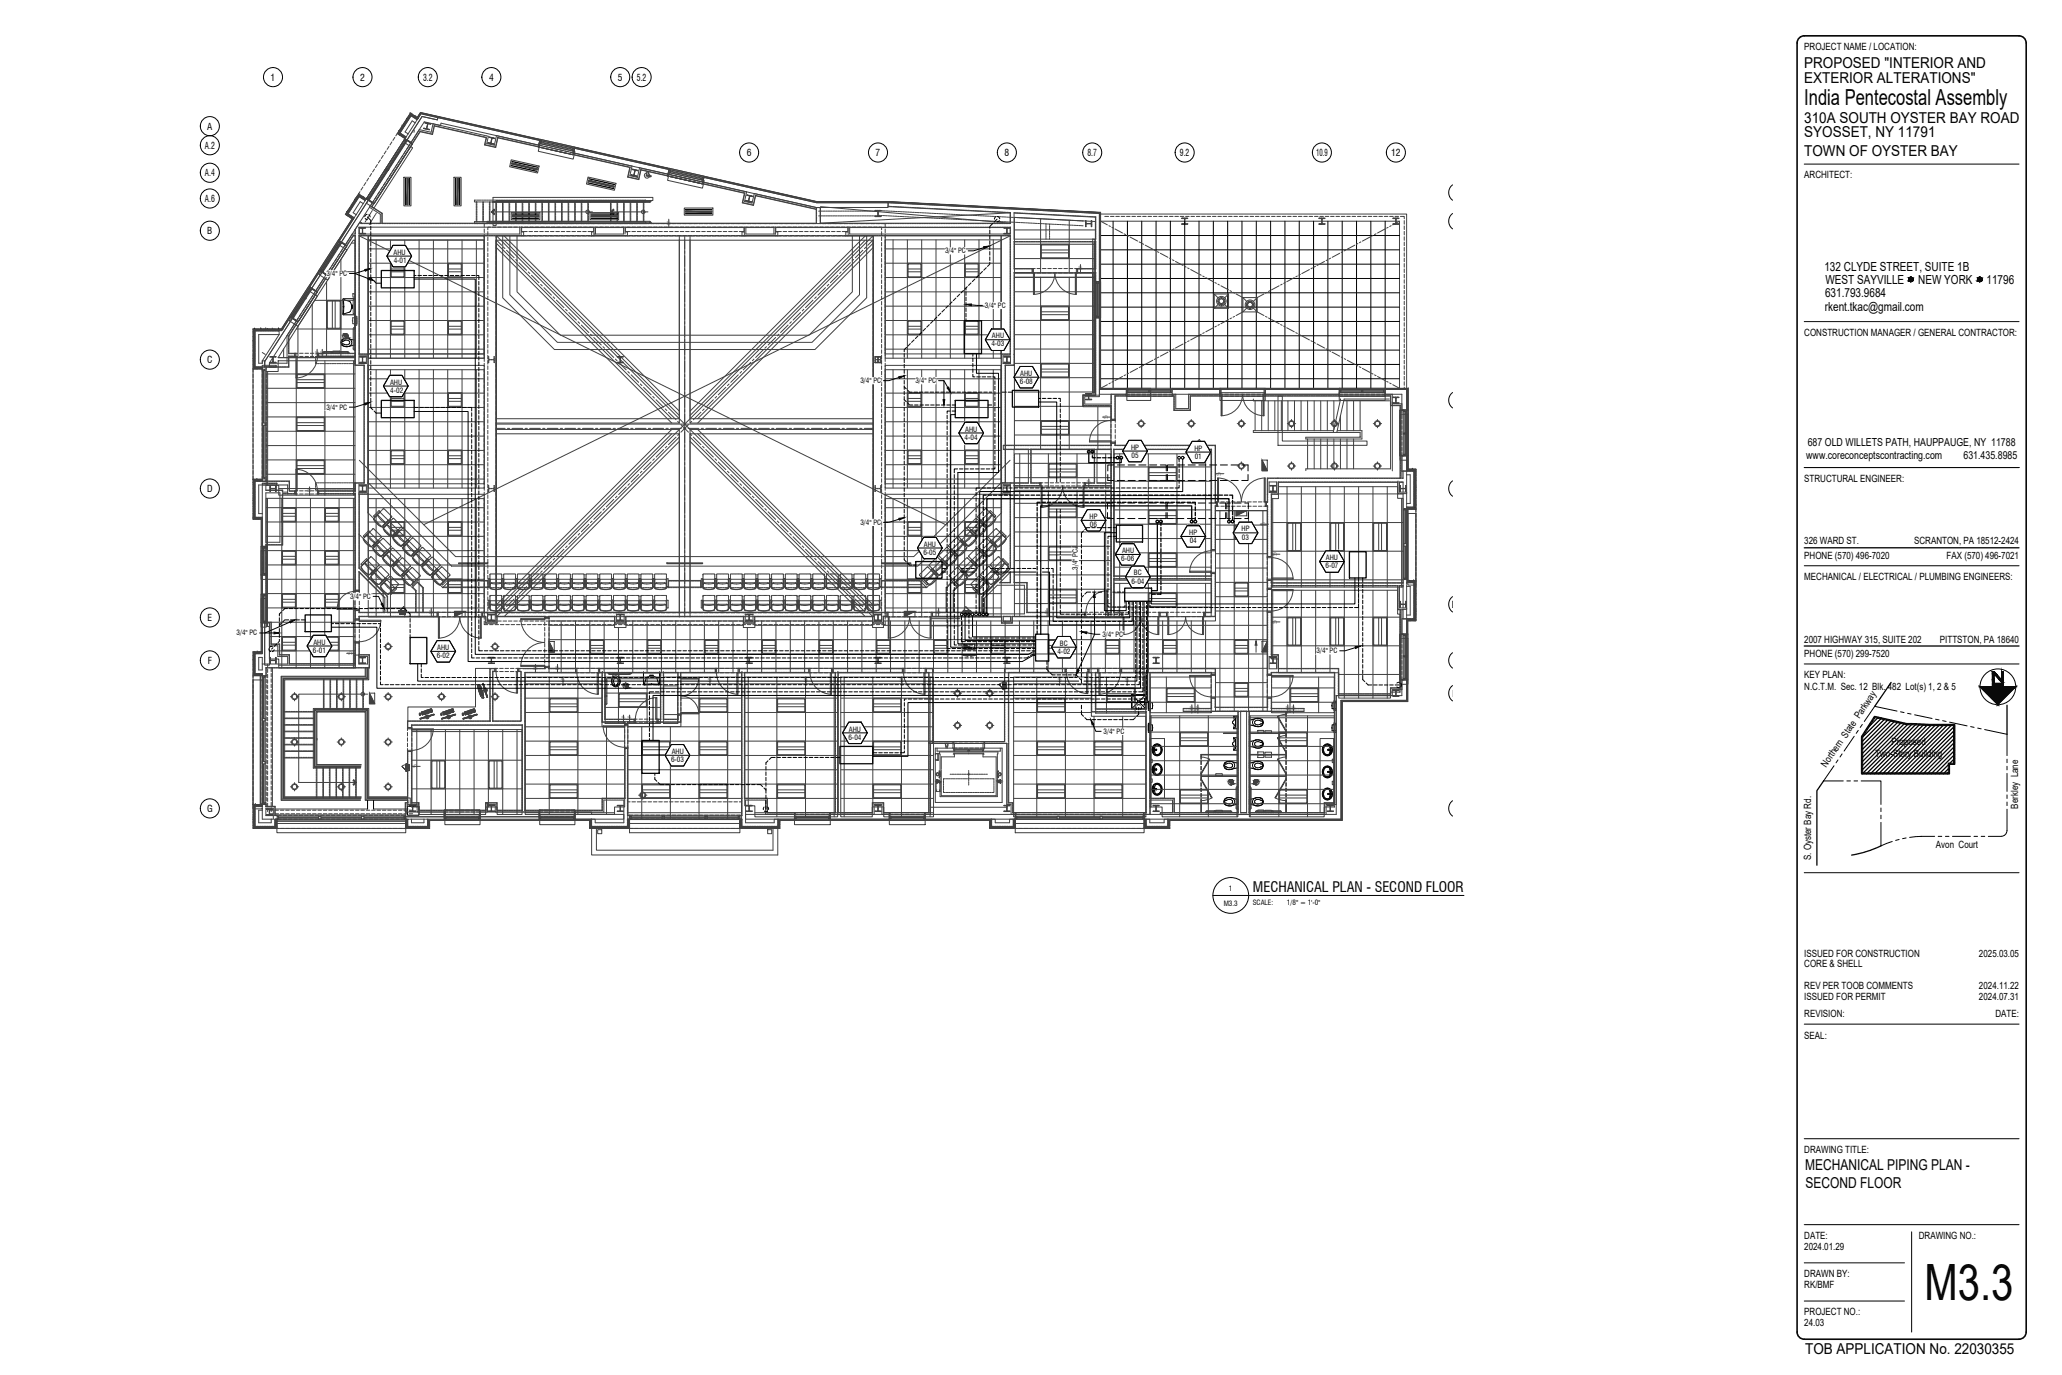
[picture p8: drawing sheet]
<svg xmlns="http://www.w3.org/2000/svg" width="914mm" height="610mm" viewBox="0 0 914 610" stroke-linecap="round" stroke-linejoin="round" font-family="sans-serif">
<defs><g id="words">
<text font-size="22.2" x="853.4" y="576.2">M3.3</text>
<text font-size="9.8" x="800.1" y="46.6">India Pentecostal Assembly</text>
<g font-size="6.7">
<text x="800.1" y="30.3">PROPOSED &quot;INTERIOR AND</text>
<text x="800.1" y="36.7">EXTERIOR ALTERATIONS&quot;</text>
<text x="800.1" y="54.6">310A SOUTH OYSTER BAY ROAD</text>
<text x="800.1" y="60.9">SYOSSET, NY 11791</text>
<text x="800.1" y="69.3">TOWN OF OYSTER BAY</text>
<text x="800.4" y="518.8">MECHANICAL PIPING PLAN -</text>
<text x="800.6" y="526.8">SECOND FLOOR</text>
<text x="800.5" y="600.1">TOB APPLICATION No. 22030355</text>
</g>
<text font-size="6.3" x="555.6" y="395.5">MECHANICAL PLAN - SECOND FLOOR</text>
<g font-size="5.5">
<text x="809" y="120">132 CLYDE STREET, SUITE 1B</text>
<text x="809.5" y="125.9">WEST SAYVILLE</text>
<text x="850.6" y="125.9">NEW YORK</text>
<text x="880.9" y="125.9">11796</text>
<text x="809.3" y="131.8">631.793.9684</text>
<text x="809.2" y="137.9">rkent.tkac@gmail.com</text>
</g>
<g font-size="4.9">
<text x="801.6" y="197.7">687 OLD WILLETS PATH, HAUPPAUGE, NY 11788</text>
<text x="801" y="203.5">www.coreconceptscontracting.com</text>
<text x="870.7" y="203.5">631.435.8985</text>
</g>
<g font-size="4.4">
<text x="800.1" y="22.4">PROJECT NAME / LOCATION:</text>
<text x="800.1" y="79.1">ARCHITECT:</text>
<text x="800.1" y="148.9">CONSTRUCTION MANAGER / GENERAL CONTRACTOR:</text>
<text x="800.1" y="213.6">STRUCTURAL ENGINEER:</text>
<text x="800.1" y="241.4">326 WARD ST.</text>
<text x="848.8" y="241.4">SCRANTON, PA 18512-2424</text>
<text x="800.1" y="247.7">PHONE (570) 496-7020</text>
<text x="863.2" y="247.7">FAX (570) 496-7021</text>
<text x="800.1" y="257.2">MECHANICAL / ELECTRICAL / PLUMBING ENGINEERS:</text>
<text x="800.1" y="284.9">2007 HIGHWAY 315, SUITE 202</text>
<text x="860.3" y="284.9">PITTSTON, PA 18640</text>
<text x="800.1" y="291.3">PHONE (570) 299-7520</text>
<text x="800.1" y="300.7">KEY PLAN:</text>
<text x="800.1" y="305.9">N.C.T.M. Sec. 12 Blk. 482 Lot(s) 1, 2 &amp; 5</text>
<text x="831.6" y="335.8">Two-Story Building</text>
<text x="838.8" y="330.4">Proposed</text>
<text x="809.9" y="340.4" transform="rotate(-56 809.9 340.4)">Northern State Parkway</text>
<text x="895" y="358.5" transform="rotate(-90 895 358.5)">Berkley Lane</text>
<text x="858.5" y="375.9">Avon Court</text>
<text x="803.2" y="381.4" transform="rotate(-90 803.2 381.4)">S. Oyster Bay Rd.</text>
<text x="800.1" y="424.1">ISSUED FOR CONSTRUCTION</text>
<text x="877.6" y="424.1">2025.03.05</text>
<text x="800.1" y="428.9">CORE &amp; SHELL</text>
<text x="800.1" y="443.2">ISSUED FOR PERMIT</text>
<text x="800.1" y="438.4">REV PER TOOB COMMENTS</text>
<text x="877.6" y="443.2">2024.07.31</text>
<text x="877.6" y="438.4">2024.11.22</text>
<text x="800.1" y="450.9">REVISION:</text>
<text x="884.9" y="450.9">DATE:</text>
<text x="800.1" y="460.4">SEAL:</text>
<text x="800.1" y="511.2">DRAWING TITLE:</text>
<text x="800.1" y="549.3">DATE:</text>
<text x="850.9" y="549.3">DRAWING NO.:</text>
<text x="800.1" y="554.1">2024.01.29</text>
<text x="800.1" y="566.3">DRAWN BY:</text>
<text x="800.1" y="571">RK/BMF</text>
<text x="800.1" y="583.2">PROJECT NO.:</text>
<text x="800.1" y="588">24.03</text>
</g>
<g font-size="4.2">
<text x="120" y="35.8">1</text>
<text x="159.7" y="35.8">2</text>
<text x="187.6" y="35.8">3.2</text>
<text x="216.9" y="35.8">4</text>
<text x="274" y="35.8">5</text>
<text x="282.4" y="35.8">5.2</text>
<text x="91.9" y="57.5">A</text>
<text x="90.9" y="66">A.2</text>
<text x="331.2" y="69.2">6</text>
<text x="388.3" y="69.2">7</text>
<text x="445.5" y="69.2">8</text>
<text x="482.2" y="69.2">8.7</text>
<text x="523.3" y="69.2">9.2</text>
<text x="583.6" y="69.2">10.9</text>
<text x="616.9" y="69.2">12</text>
<text x="90.9" y="78.2">A.4</text>
<text x="90.9" y="89.6">A.6</text>
<text x="91.9" y="103.9">B</text>
<text x="91.9" y="161">C</text>
<text x="91.8" y="218.2">D</text>
<text x="643.8" y="269.5">D.8</text>
<text x="92" y="275.3">E</text>
<text x="92.2" y="294.4">F</text>
<text x="644.2" y="308.9">F.2</text>
<text x="91.8" y="360">G</text>
</g>
<g font-size="3.2">
<text x="174.5" y="112.9">AHU</text>
<text x="419.1" y="112.3">3/4&quot; PC</text>
<text x="174.6" y="116.5">4-01</text>
<text x="144.7" y="122.3">3/4&quot; PC</text>
<text x="436.8" y="136.5">3/4&quot; PC</text>
<text x="439.6" y="153.6">4-03</text>
<text x="439.9" y="150">AHU</text>
<text x="452.4" y="166.6">AHU</text>
<text x="173" y="170.6">AHU</text>
<text x="381.5" y="169.9">3/4&quot; PC</text>
<text x="406" y="169.9">3/4&quot; PC</text>
<text x="452.2" y="170.2">6-08</text>
<text x="173.1" y="174.1">4-02</text>
<text x="144.7" y="181.6">3/4&quot; PC</text>
<text x="428" y="191.4">AHU</text>
<text x="427.8" y="194.9">4-04</text>
<text x="501.6" y="199.4">HP</text>
<text x="501.8" y="202.9">05</text>
<text x="529.6" y="199.8">HP</text>
<text x="529.8" y="203.4">01</text>
<text x="381.5" y="232.7">3/4&quot; PC</text>
<text x="483.2" y="230.1">HP</text>
<text x="483.4" y="233.7">06</text>
<text x="527.4" y="237.2">HP</text>
<text x="550.6" y="235.6">HP</text>
<text x="550.8" y="239.2">03</text>
<text x="409.5" y="245.9">6-05</text>
<text x="409.6" y="242.4">AHU</text>
<text x="497.6" y="245.2">AHU</text>
<text x="527.6" y="240.8">04</text>
<text x="497.2" y="248.8">6-06</text>
<text x="587.8" y="251.9">6-07</text>
<text x="588" y="248.3">AHU</text>
<text x="477.9" y="252.5" transform="rotate(-90 477.9 252.5)">3/4&quot; PC</text>
<text x="502.8" y="255.1">BC</text>
<text x="501.7" y="258.7">6-04</text>
<text x="155.2" y="265.5">3/4&quot; PC</text>
<text x="104.9" y="281.7">3/4&quot; PC</text>
<text x="139" y="285.8">AHU</text>
<text x="470" y="286.3">BC</text>
<text x="488.9" y="282.3">3/4&quot; PC</text>
<text x="138.8" y="289.4">6-01</text>
<text x="193.7" y="291.8">6-02</text>
<text x="193.8" y="288.2">AHU</text>
<text x="468.9" y="289.9">4-02</text>
<text x="583.9" y="289.6">3/4&quot; PC</text>
<text x="376.2" y="327.9">6-04</text>
<text x="376.4" y="324.3">AHU</text>
<text x="489.4" y="325.3">3/4&quot; PC</text>
<text x="297.9" y="334.3">AHU</text>
<text x="297.6" y="337.8">6-03</text>
<text x="545" y="395.2">1</text>
<text x="542.6" y="401.5">M3.3</text>
<text x="555.6" y="401.2">SCALE:</text>
<text x="570.7" y="401.2">1/8&quot; = 1'-0&quot;</text>
</g>
<g font-size="2.8" fill="#404040">
<text x="295.7" y="99.5">S</text>
<text x="478.2" y="119.7">S</text>
<text x="139.7" y="157.2">S S</text>
<text x="491.3" y="185.8" transform="rotate(-90 491.3 185.8)">S</text>
<text x="481.9" y="214.7">S</text>
<text x="541.4" y="210.9" transform="rotate(-90 541.4 210.9)">S</text>
<text x="136.4" y="218.2">S</text>
<text x="561.2" y="233.3" transform="rotate(-90 561.2 233.3)">S</text>
<text x="566.3" y="246.6" transform="rotate(-90 566.3 246.6)">S</text>
<text x="190.4" y="272.1">S</text>
<text x="415.3" y="272.1">S</text>
<text x="463.4" y="272.1">S</text>
<text x="495.4" y="272.1">S</text>
<text x="566.3" y="276.6" transform="rotate(-90 566.3 276.6)">S</text>
<text x="156.1" y="290.6" transform="rotate(-90 156.1 290.6)">S</text>
<text x="236.6" y="296.9">S</text>
<text x="246.3" y="296.9">S</text>
<text x="248.8" y="302.6">S</text>
<text x="313.9" y="302.6">S</text>
<text x="356.5" y="302.6">S</text>
<text x="399.1" y="302.6">S</text>
<text x="469" y="302.6">S</text>
<text x="498.9" y="302.6">S</text>
<text x="527.6" y="314.9">S</text>
<text x="530.3" y="314.9">S</text>
<text x="570.2" y="314.9">S</text>
<text x="572.7" y="314.9">S</text>
<text x="275.6" y="319.4">S S</text>
<text x="185" y="340.7" transform="rotate(-90 185 340.7)">S</text>
</g>
</g></defs>
<!-- layer: xr-plan|S-Cols-0-1 -->
<g fill="none" stroke="#404040" stroke-width=".44">
<path d="M524 96.7h2.7l-1.3 .3v2.2l1.3 .2h-2.7l1.3-.2v-2.2zM584.9 96.7h2.6l-1.2 .3v2.2l1.2 .2h-2.6l1.2-.2v-2.2zM617.7 96.7h2.7l-1.3 .3v2.2l1.3 .2h-2.7l1.2-.2 .1-2.2zM217.7 291.6l.1 2.3-1.2 .3h2.6l-1.2-.3 .1-2.3M217.7 291.6l-1.1-.2h2.6l-1.1 .2M273.7 294l1.4-.2 1.3 .4zM274.9 291.6l.1 .2M274.9 291.6l-1.2-.2h2.7l-1.1 .2M275 291.8v2M275.1 291.8v2M275.2 291.6l-.1 .2M332 291.6l.1 2.3-1.2 .3h2.6l-1.2-.3 .1-2.3"/>
<path d="M332 291.6l-1.1-.2h2.6l-1.1 .2M388 294l1.4-.2 1.3 .4zM389.2 291.6l.1 .2M389.2 291.6l-1.2-.2h2.7l-1.1 .2M389.3 291.8v2M389.4 291.8v2M389.5 291.6l-.1 .2M446.3 291.6l.1 2.3-1.2 .3h2.6l-1.2-.3 .1-2.3M446.3 291.6l-1.1-.2h2.6l-1.1 .2"/>
</g>
<!-- layer: xr-plan|A-Detl-Patt-Stel -->
<g fill="none" stroke="#404040" stroke-width=".44">
<path d="M188 56.8l-.2 .2M188.3 56.9l-.2 .1M188.6 54.4l-.2 .1M188.9 57l-.3 .2M188.9 54.4l-.2 .2M189.3 57l-.4 .2M189.3 56.7l-.1 .1M189.4 54.5l-.2 .2M189.5 56.2l-.2 .1M189.5 55.9l-.1 .1M189.6 55.4h-.1M189.7 55.1l-.2 .1"/>
<path d="M189.7 57.2l-.3 .2M189.7 54.6l-.2 .2M190 57.3l-.3 .1M190.3 54.7l-.3 .2M190.5 57.4l-.2 .1M190.5 54.8l-.2 .1M191.1 54.9l-.3 .2M216.5 63.2l-.2 .2M216.8 63.3l-.3 .1M217.1 60.7l-.2 .2M217.3 63.4l-.2 .2M217.4 60.8l-.3 .2"/>
<path d="M217.7 63.4l-.3 .2M217.8 63.1l-.1 .1M217.9 60.9l-.2 .2M217.9 62.6l-.1 .1M218 62.3l-.2 .1M218.1 61.7l-.1 .1M218.1 63.6l-.2 .2M218.2 61.5l-.2 .1M218.2 61l-.3 .2M218.4 63.6l-.2 .2M218.7 61.1l-.2 .2M218.9 63.8l-.2 .1"/>
<path d="M219 61.2l-.2 .1M219.5 61.3l-.2 .1M280 77.5l-.2 .1M280.2 77.5l-.2 .2M280.5 75l-.2 .1M280.8 77.7l-.3 .1M280.8 75.1l-.2 .1M281.2 77.6l-.4 .3M281.3 77.4l-.2 .1M281.4 75.2l-.3 .1M281.4 76.8l-.2 .1M281.4 76.5l-.1 .1"/>
<path d="M281.6 76l-.2 .1M281.6 77.9l-.2 .1M281.6 75.7l-.1 .1M281.6 75.2l-.2 .2M281.9 77.9l-.3 .2M282.2 75.4l-.3 .1M282.4 78l-.2 .2M282.5 75.4l-.3 .2M283 75.6l-.2 .1M330.8 88.9l-.2 .1M331.1 89l-.3 .1M331.4 86.4l-.2 .2"/>
<path d="M331.6 89.1l-.2 .1M331.7 86.5l-.3 .1M332 89.1l-.3 .2M332.1 88.8l-.1 .1M332.2 86.6l-.2 .2M332.2 88.2l-.1 .1M332.3 88l-.2 .1M332.4 87.4l-.1 .1M332.4 89.3l-.2 .1M332.5 87.1l-.2 .1M332.5 86.7l-.3 .1M332.7 89.3l-.2 .2"/>
<path d="M333 86.8l-.2 .2M333.2 89.5l-.2 .1M333.3 86.8l-.2 .2M333.8 87l-.2 .1M388.2 95.8l-.2 .2M388.2 93.3l-.2 .2M388.5 95.8l-.2 .2M388.5 93.3l-.2 .2M389 95.8l-.2 .2M389 93.3l-.1 .2M389.3 93.3l-.2 .2M389.4 93.7l-.1 .2"/>
<path d="M389.4 94.6l-.1 .1M389.4 95.4l-.1 .2M389.4 94l-.1 .2M389.4 94.9l-.1 .1M389.4 95.7l-.3 .3M389.9 95.8l-.2 .2M389.9 93.3l-.2 .2M390.1 95.8l-.1 .2M390.2 93.3l-.2 .2M390.7 93.3l-.2 .2M390.7 95.8l-.2 .2M481.4 99.5l.2 .2"/>
<path d="M481.4 98.6l.2 .2M481.4 99.2l.2 .2M481.4 98.3l.2 .3M481.4 97.8l.2 .2M481.9 99.1l.1 .1M482.1 99.1l.2 .1M482.7 99.1l.1 .1M483 99.1l.1 .1M483.5 99.1l.2 .1M483.8 99.1l.3 .3M483.9 99.5l.2 .2M483.9 98.6l.2 .2"/>
<path d="M483.9 98.4l.2 .2M484 97.8l.1 .2M524.2 99.2l-.2 .2M524.2 96.7l-.2 .2M524.5 99.2l-.2 .2M524.5 96.7l-.2 .2M525 99.2l-.2 .2M525 96.7l-.2 .2M525.3 96.7l-.2 .2M525.4 97.2l-.1 .1M525.4 98l-.1 .1M525.4 98.8l-.1 .2"/>
<path d="M525.4 97.5l-.1 .1M525.4 98.3l-.1 .1M525.4 99.1l-.3 .3M525.9 99.2l-.2 .2M525.9 96.7l-.2 .2M526.1 99.2l-.2 .2M526.2 96.7l-.2 .2M526.7 96.7l-.2 .2M526.7 99.3l-.2 .1M585 99.2l-.1 .2M585.1 96.7l-.2 .2M585.3 99.2l-.2 .2"/>
<path d="M585.3 96.7l-.2 .2M585.9 99.2l-.2 .2M585.9 96.7l-.2 .2M586.2 96.7l-.2 .2M586.3 98.3l-.2 .1M586.3 97.2l-.2 .1M586.3 98l-.2 .1M586.3 98.8l-.2 .2M586.3 97.5l-.2 .1M586.3 99.1l-.3 .3M586.7 99.2l-.2 .2M586.7 96.7l-.2 .2"/>
<path d="M587 99.2l-.2 .2M587 96.7l-.2 .2M587.5 96.7l-.1 .2M587.5 99.3l-.1 .1M617.9 99.2l-.2 .2M617.9 96.7l-.2 .2M618.1 99.2l-.2 .2M618.2 96.7l-.3 .2M618.7 99.2l-.2 .2M618.7 96.7l-.2 .2M619 96.7l-.2 .2M619.1 97.2l-.1 .1"/>
<path d="M619.1 98l-.1 .1M619.1 98.8l-.1 .2M619.1 97.5l-.1 .1M619.1 98.3l-.1 .1M619.1 99.1l-.3 .3M619.5 99.2l-.2 .2M619.5 96.7l-.1 .2M619.8 99.2l-.2 .2M619.8 96.7l-.2 .2M620.4 96.7l-.2 .2M620.4 99.3l-.2 .1M159.6 103.5l-.2 .1"/>
<path d="M159.6 100.9l-.2 .2M159.9 103.5l-.2 .2M159.9 100.9l-.2 .2M160.4 103.5l-.2 .2M160.4 100.9l-.1 .2M160.7 100.9l-.2 .2M160.8 101.4l-.1 .1M160.8 102.2l-.1 .2M160.8 103.1l-.1 .1M160.8 101.7l-.1 .1M160.8 102.5l-.1 .1M160.8 103.4l-.3 .3"/>
<path d="M161.3 103.5l-.2 .2M161.3 100.9l-.2 .2M161.5 103.5l-.1 .2M161.6 100.9l-.2 .2M162.1 101l-.2 .1M162.1 103.5l-.2 .2M445.3 103.5l-.1 .1M445.4 100.9l-.2 .2M445.6 103.5l-.2 .2M445.6 100.9l-.2 .2M446.2 103.5l-.2 .2M446.2 100.9l-.2 .2"/>
<path d="M446.5 100.9l-.2 .2M446.6 101.4l-.2 .1M446.6 102.2l-.2 .2M446.6 103.1l-.2 .1M446.6 101.7l-.2 .1M446.6 102.5l-.2 .1M446.6 103.4l-.3 .3M447 103.5l-.2 .2M447 100.9l-.2 .2M447.3 103.5l-.2 .2M447.3 100.9l-.2 .2M447.8 101l-.1 .1"/>
<path d="M447.8 103.5l-.1 .2M481.4 100.3l.2 .2M481.4 100l.2 .2M483.9 100.3l.2 .2M483.9 100.1l.2 .1M119.9 158.1l-.2 .2M120.5 158.1l-.2 .2M120.8 158.1l-.2 .2M121.1 159.4l-.1 .1M121.1 158.5l-.1 .2M121.1 160l-.1 .1M121.1 159.1l-.1 .1"/>
<path d="M121.3 158.1l-.3 .3M121.6 158.1l-.2 .2M122.2 158.1l-.2 .2M122.4 158.1l-.2 .2M159.6 158.1l-.2 .2M159.9 158.1l-.2 .2M160.4 158.1l-.1 .2M160.7 158.1l-.2 .2M160.8 158.5l-.1 .2M160.8 159.4l-.1 .1M160.8 158.8l-.1 .1M160.8 159.7l-.1 .1"/>
<path d="M161.3 158.1l-.2 .2M161.6 158.1l-.2 .2M162.1 158.1l-.2 .2M216.5 159.8l.2 .2M216.5 158.9l.2 .2M216.5 159.5l.2 .2M216.5 158.6l.2 .2M216.6 158.1l.1 .2M217 159.4l.1 .1M217.3 159.4l.1 .1M217.8 159.4l.2 .1M218.1 159.4l.1 .1"/>
<path d="M218.7 159.4l.1 .1M219 159.4l.3 .3M219.1 159.8l.2 .2M219.1 158.9l.2 .2M219.1 158.7l.2 .2M219.1 158.1l.2 .2M273.9 158.1l-.2 .2M274.2 158.1l-.2 .2M274.7 158.1l-.1 .2M275 158.1l-.2 .2M275.1 158.5l-.1 .2M275.1 159.4l-.1 .1"/>
<path d="M275.1 158.8l-.1 .1M275.1 159.7l-.1 .1M275.6 158.1l-.2 .2M275.9 158.1l-.2 .2M276.4 158.1l-.2 .2M388.2 159.8l-.2 .2M388.2 158.9l-.2 .2M388.2 158.7l-.2 .2M388.2 158.1l-.2 .2M388.3 159.4l-.3 .3M388.5 158.1l-.2 .2M388.6 159.4l-.1 .1"/>
<path d="M389 158.1l-.1 .2M389.1 159.4l-.1 .1M389.3 158.1l-.2 .2M389.4 158.5l-.1 .2M389.4 159.4l-.1 .1M389.4 158.8l-.1 .1M389.4 159.7l-.1 .1M389.9 158.1l-.2 .2M390 159.4l-.1 .1M390.2 158.1l-.2 .2M390.3 159.4l-.2 .1M390.7 158.1l-.2 .2"/>
<path d="M390.7 159.8l-.2 .2M390.7 158.9l-.2 .2M390.7 159.5l-.2 .2M390.7 158.6l-.2 .2M445.4 158.1l-.2 .2M445.6 158.1l-.2 .2M446.2 158.1l-.2 .2M446.5 158.1l-.2 .2M446.6 159.4l-.2 .1M446.6 158.5l-.2 .2M446.6 158.8l-.2 .1M446.6 159.7l-.2 .1"/>
<path d="M447 158.1l-.2 .2M447.3 158.1l-.2 .2M447.8 158.1l-.1 .2M119.9 160.6l-.2 .2M120.5 160.6l-.3 .2M120.7 160.6l-.2 .2M121.1 160.2l-.1 .2M121.3 160.6l-.2 .2M121.6 160.6l-.2 .2M122.2 160.6l-.3 .2M122.4 160.6l-.2 .2M159.6 160.6l-.2 .2"/>
<path d="M159.9 160.6l-.2 .2M160.4 160.6l-.2 .2M160.8 160.2l-.1 .2M160.8 160.5l-.3 .3M161.3 160.6l-.2 .2M161.5 160.6l-.1 .2M162.1 160.6l-.2 .2M216.5 160.6l.2 .2M216.5 160.3l.2 .2M219.1 160.6l.1 .2M219.1 160.3l.2 .2M273.9 160.6l-.2 .2"/>
<path d="M274.2 160.6l-.2 .2M274.7 160.6l-.2 .2M275.1 160.2l-.1 .2M275.1 160.5l-.3 .3M275.6 160.6l-.2 .2M275.8 160.6l-.1 .2M276.4 160.6l-.2 .2M388.2 160.6l-.2 .2M388.2 160.3l-.2 .2M388.5 160.6l-.2 .2M389 160.6l-.2 .2M389.4 160.2l-.1 .2"/>
<path d="M389.4 160.5l-.3 .3M389.9 160.6l-.2 .2M390.1 160.6l-.1 .2M390.7 160.6l-.2 .2M390.7 160.3l-.2 .2M445.3 160.6l-.1 .2M445.6 160.6l-.2 .2M446.2 160.6l-.2 .2M446.6 160.2l-.2 .2M446.6 160.5l-.3 .3M447 160.6l-.2 .2M447.3 160.6l-.2 .2"/>
<path d="M447.8 160.6l-.1 .2M481.6 177l-.2 .2M481.6 174.5l-.2 .2M481.9 177l-.2 .2M481.9 174.5l-.2 .2M482.4 177l-.2 .2M482.5 174.5l-.3 .2M482.7 174.5l-.2 .2M482.8 174.9l-.1 .2M482.8 175.8l-.1 .1M482.8 176.6l-.1 .2M482.8 175.2l-.1 .1"/>
<path d="M482.8 176.1l-.1 .1M482.8 176.9l-.3 .3M483.3 177l-.2 .2M483.3 174.5l-.2 .2M483.6 177l-.3 .2M483.6 174.5l-.2 .2M484.1 174.5l-.2 .2M484.1 177l-.2 .2M617.9 178.6l-.2 .2M617.9 176.1l-.2 .2M618.1 178.6l-.2 .2M618.2 176.1l-.3 .2"/>
<path d="M618.7 178.6l-.2 .2M618.7 176.1l-.2 .2M619 176.1l-.2 .2M619.1 176.5l-.1 .2M619.1 177.4l-.1 .1M619.1 178.2l-.1 .2M619.1 176.8l-.1 .1M619.1 177.7l-.1 .1M619.1 178.5l-.3 .3M619.5 178.6l-.2 .2M619.5 176.1l-.1 .2M619.8 178.6l-.2 .2"/>
<path d="M619.8 176.1l-.2 .2M620.4 176.1l-.2 .2M620.4 178.6l-.2 .2M119.7 216.1l.2 .2M119.7 216.9l.2 .2M119.7 217.7l.2 .2M119.7 215.5l.2 .2M119.7 216.3l.3 .4M119.7 217.2l.2 .2M119.7 215.3l.2 .1M120.2 216.5l.1 .2M120.7 216.5l.2 .2"/>
<path d="M121 216.5l.1 .2M121.6 216.5l.1 .2M121.9 216.5l.1 .2M122.2 216.1l.2 .2M122.2 216.9l.2 .2M122.2 217.8l.2 .1M122.2 215.5l.2 .2M122.2 216.4l.2 .2M122.2 217.2l.2 .2M122.3 215.3l.1 .2M159.6 217.8l-.2 .1M159.6 215.2l-.2 .2"/>
<path d="M159.9 217.8l-.2 .2M159.9 215.2l-.2 .2M160.4 217.8l-.2 .2M160.4 215.2l-.1 .2M160.7 215.2l-.2 .2M160.8 215.7l-.1 .1M160.8 216.5l-.1 .2M160.8 217.4l-.1 .1M160.8 216l-.1 .1M160.8 216.8l-.1 .1M160.8 217.7l-.3 .3M161.3 217.8l-.2 .2"/>
<path d="M161.3 215.2l-.2 .2M161.5 217.8l-.1 .2M161.6 215.2l-.2 .2M162.1 215.3l-.2 .1M162.1 217.8l-.2 .2M216.5 217.7l.2 .2M216.5 216.9l.2 .2M216.5 216.1l.2 .2M216.5 217.5l.2 .2M216.5 216.6l.2 .2M216.5 215.8l.2 .2M216.6 215.3l.1 .1"/>
<path d="M217 216.5l.1 .2M217.3 216.5l.1 .2M217.8 216.5l.2 .2M218.1 216.5l.1 .2M218.7 216.5l.1 .2M219 216.5l.3 .4M219.1 217.8l.1 .1M219.1 216.9l.2 .2M219.1 216.1l.2 .2M219.1 217.5l.2 .2M219.1 215.8l.2 .2M219.1 215.3l.2 .2"/>
<path d="M388.2 215.3l-.2 .2M388.2 217.8l-.2 .1M388.2 216.9l-.2 .2M388.2 216.1l-.2 .2M388.2 217.5l-.2 .2M388.2 215.8l-.2 .2M388.3 216.5l-.3 .4M388.6 216.5l-.1 .2M389.1 216.5l-.1 .2M389.4 216.5l-.1 .2M390 216.5l-.1 .2M390.3 216.5l-.2 .2"/>
<path d="M390.7 215.3l-.2 .1M390.7 217.7l-.2 .2M390.7 216.9l-.2 .2M390.7 216.1l-.2 .2M390.7 217.5l-.2 .2M390.7 216.6l-.2 .2M390.7 215.8l-.2 .2M445.3 217.8l-.1 .1M445.4 215.2l-.2 .2M445.6 217.8l-.2 .2M445.6 215.2l-.2 .2M446.2 217.8l-.2 .2"/>
<path d="M446.2 215.2l-.2 .2M446.5 215.2l-.2 .2M446.6 215.7l-.2 .1M446.6 216.5l-.2 .2M446.6 217.4l-.2 .1M446.6 216l-.2 .1M446.6 216.8l-.2 .1M446.6 217.7l-.3 .3M447 217.8l-.2 .2M447 215.2l-.2 .2M447.3 217.8l-.2 .2M447.3 215.2l-.2 .2"/>
<path d="M447.8 215.3l-.1 .1M447.8 217.8l-.1 .2M563.4 217.8l-.2 .1M563.4 215.2l-.2 .2M563.6 217.8l-.2 .2M563.6 215.2l-.2 .2M564.2 217.8l-.2 .2M564.2 215.2l-.2 .2M564.5 215.2l-.2 .2M564.6 215.7l-.1 .1M564.6 216.5l-.1 .2M564.6 217.4l-.1 .1"/>
<path d="M564.6 216l-.1 .1M564.6 216.8l-.1 .1M564.6 217.7l-.3 .3M565 217.8l-.2 .2M565 215.2l-.1 .2M565.3 217.8l-.2 .2M565.3 215.2l-.2 .2M565.8 215.3l-.1 .1M565.8 217.8l-.1 .2M620.8 217.7l.2 .2M620.8 216.9l.2 .2M620.8 216.1l.2 .2"/>
<path d="M620.8 217.5l.2 .2M620.8 216.6l.2 .2M620.8 215.8l.2 .2M620.9 215.3l.1 .1M621.3 216.5l.1 .2M621.6 216.5l.1 .2M622.1 216.5l.2 .2M622.4 216.5l.1 .2M623 216.5l.1 .2M623.3 216.5l.3 .4M623.4 217.8l.1 .1M623.4 216.9l.2 .2"/>
<path d="M623.4 216.1l.2 .2M623.4 217.5l.2 .2M623.4 215.8l.2 .2M623.4 215.3l.2 .2M216.6 274.9l.2 .2M216.6 272.4l.1 .2M216.8 272.4l.2 .2M216.8 274.9l.2 .2M217.4 272.4l.2 .2M217.4 274.9l.2 .2M217.7 272.4l.3 .3M217.7 274.9l.2 .2"/>
<path d="M217.8 274.5l.2 .2M217.8 273.7l.2 .1M217.8 272.8l.2 .2M217.8 274.3l.2 .1M217.8 273.4l.2 .1M218.2 272.4l.2 .2M218.2 274.9l.2 .2M218.5 272.4l.2 .2M218.5 274.9l.2 .2M219.1 272.4l.1 .2M219.1 274.9l.1 .2M273.7 274.9l.2 .2"/>
<path d="M273.7 272.4l.2 .2M274 272.4l.2 .2M274 274.9l.2 .2M274.5 272.4l.2 .2M274.6 274.9l.1 .2M274.8 272.4l.3 .3M274.8 274.9l.2 .2M275 274.5l.1 .2M275 273.7l.1 .1M275 272.8l.1 .2M275 274.3l.1 .1M275 273.4l.1 .1"/>
<path d="M275.4 272.4l.2 .2M275.4 274.9l.2 .2M275.7 272.4l.1 .2M275.7 274.9l.2 .2M276.2 272.4l.2 .2M276.2 274.9l.2 .2M330.9 274.9l.2 .2M330.9 272.4l.1 .2M331.1 272.4l.2 .2M331.1 274.9l.2 .2M331.7 272.4l.2 .2M331.7 274.9l.2 .2"/>
<path d="M332 272.4l.3 .3M332 274.9l.2 .2M332.1 274.5l.2 .2M332.1 273.7l.2 .1M332.1 272.8l.2 .2M332.1 274.3l.2 .1M332.1 273.4l.2 .1M332.5 272.4l.2 .2M332.5 274.9l.2 .2M332.8 272.4l.2 .2M332.8 274.9l.2 .2M333.4 272.4l.1 .2"/>
<path d="M333.4 274.9l.1 .2M388 274.9l.2 .2M388 272.4l.2 .2M388.3 272.4l.2 .2M388.3 274.9l.2 .2M388.8 272.4l.2 .2M388.9 274.9l.1 .2M389.1 272.4l.3 .3M389.1 274.9l.2 .2M389.3 274.5l.1 .2M389.3 273.7l.1 .1M389.3 272.8l.1 .2"/>
<path d="M389.3 274.3l.1 .1M389.3 273.4l.1 .1M389.7 272.4l.2 .2M389.7 274.9l.2 .2M390 272.4l.1 .2M390 274.9l.2 .2M390.5 272.4l.2 .2M390.5 274.9l.2 .2M620.8 269.1l.2 .2M620.8 268.2l.2 .2M620.8 267.4l.2 .2M620.8 268.8l.2 .2"/>
<path d="M620.8 267.9l.2 .3M620.8 267.1l.2 .2M620.9 266.6l.1 .2M621.3 267.9l.1 .1M621.6 267.9l.1 .1M622.1 267.9l.2 .1M622.4 267.9l.1 .1M623 267.9l.1 .1M623.3 267.9l.3 .3M623.4 269.1l.1 .2M623.4 268.3l.2 .2M623.4 267.4l.2 .2"/>
<path d="M623.4 268.8l.2 .2M623.4 267.1l.2 .2M623.4 266.6l.2 .2M119.7 292.3l.2 .2M119.7 293.1l.2 .2M119.7 293.9l.2 .2M119.7 291.7l.2 .2M119.7 292.5l.3 .4M119.7 293.4l.2 .2M119.7 291.5l.2 .1M120.2 292.7l.1 .2M120.7 292.7l.2 .2"/>
<path d="M121 292.7l.1 .2M121.6 292.7l.1 .2M121.9 292.7l.1 .2M122.2 292.3l.2 .2M122.2 293.1l.2 .2M122.2 294l.2 .1M122.2 291.7l.2 .2M122.2 292.6l.2 .2M122.2 293.4l.2 .2M122.3 291.5l.1 .2M159.6 294l-.2 .1M159.6 291.4l-.2 .2"/>
<path d="M159.9 294l-.2 .2M159.9 291.4l-.2 .2M160.4 294l-.2 .2M160.4 291.4l-.1 .2M160.7 291.4l-.2 .2M160.8 291.9l-.1 .1M160.8 292.7l-.1 .2M160.8 293.6l-.1 .1M160.8 292.2l-.1 .1M160.8 293l-.1 .1M160.8 293.9l-.3 .3M161.3 294l-.2 .2"/>
<path d="M161.3 291.4l-.2 .2M161.5 294l-.1 .2M161.6 291.4l-.2 .2M162.1 291.5l-.2 .1M162.1 294l-.2 .2M216.7 294l-.1 .1M216.8 291.4l-.2 .2M217 294l-.2 .2M217 291.4l-.2 .2M217.6 294l-.2 .2M217.6 291.4l-.2 .2M217.9 291.4l-.2 .2"/>
<path d="M218 291.9l-.2 .1M218 292.7l-.2 .2M218 293.6l-.2 .1M218 292.2l-.2 .1M218 293l-.2 .1M218 293.9l-.3 .3M218.4 294l-.2 .2M218.4 291.4l-.2 .2M218.7 294l-.2 .2M218.7 291.4l-.2 .2M219.2 291.5l-.1 .1M219.2 294l-.1 .2"/>
<path d="M273.9 294l-.2 .1M273.9 291.4l-.2 .2M274.2 294l-.2 .2M274.2 291.4l-.2 .2M274.7 294l-.2 .2M274.7 291.4l-.1 .2M275 291.4l-.2 .2M275.1 291.9l-.1 .1M275.1 292.7l-.1 .2M275.1 293.6l-.1 .1M275.1 292.2l-.1 .1M275.1 293l-.1 .1"/>
<path d="M275.1 293.9l-.3 .3M275.6 294l-.2 .2M275.6 291.4l-.2 .2M275.8 294l-.1 .2M275.9 291.4l-.2 .2M276.4 291.5l-.2 .1M276.4 294l-.2 .2M331 294l-.1 .1M331.1 291.4l-.2 .2M331.3 294l-.2 .2M331.3 291.4l-.2 .2M331.9 294l-.2 .2"/>
<path d="M331.9 291.4l-.2 .2M332.2 291.4l-.2 .2M332.3 291.9l-.2 .1M332.3 292.7l-.2 .2M332.3 293.6l-.2 .1M332.3 292.2l-.2 .1M332.3 293l-.2 .1M332.3 293.9l-.3 .3M332.7 294l-.2 .2M332.7 291.4l-.2 .2M333 294l-.2 .2M333 291.4l-.2 .2"/>
<path d="M333.5 291.5l-.1 .1M333.5 294l-.1 .2M388.2 294l-.2 .1M388.2 291.4l-.2 .2M388.5 294l-.2 .2M388.5 291.4l-.2 .2M389 294l-.2 .2M389 291.4l-.1 .2M389.3 291.4l-.2 .2M389.4 291.9l-.1 .1M389.4 292.7l-.1 .2M389.4 293.6l-.1 .1"/>
<path d="M389.4 292.2l-.1 .1M389.4 293l-.1 .1M389.4 293.9l-.3 .3M389.9 294l-.2 .2M389.9 291.4l-.2 .2M390.1 294l-.1 .2M390.2 291.4l-.2 .2M390.7 291.5l-.2 .1M390.7 294l-.2 .2M445.3 294l-.1 .1M445.4 291.4l-.2 .2M445.6 294l-.2 .2"/>
<path d="M445.6 291.4l-.2 .2M446.2 294l-.2 .2M446.2 291.4l-.2 .2M446.5 291.4l-.2 .2M446.6 291.9l-.2 .1M446.6 292.7l-.2 .2M446.6 293.6l-.2 .1M446.6 292.2l-.2 .1M446.6 293l-.2 .1M446.6 293.9l-.3 .3M447 294l-.2 .2M447 291.4l-.2 .2"/>
<path d="M447.3 294l-.2 .2M447.3 291.4l-.2 .2M447.8 291.5l-.1 .1M447.8 294l-.1 .2M511.5 294l-.2 .1M511.5 291.4l-.2 .2M511.8 294l-.2 .2M511.8 291.4l-.2 .2M512.3 294l-.2 .2M512.3 291.4l-.2 .2M512.6 291.4l-.2 .2M512.7 292.2l-.1 .1"/>
<path d="M512.7 293l-.1 .1M512.7 291.9l-.1 .1M512.7 292.7l-.1 .2M512.7 293.6l-.1 .1M512.7 293.9l-.3 .3M513.2 294l-.2 .2M513.2 291.4l-.2 .2M513.4 294l-.2 .2M513.5 291.4l-.2 .2M514 291.5l-.2 .1M514 294l-.2 .2M563.4 294l-.2 .1"/>
<path d="M563.4 291.4l-.2 .2M563.6 294l-.2 .2M563.6 291.4l-.2 .2M564.2 294l-.2 .2M564.2 291.4l-.2 .2M564.5 291.4l-.2 .2M564.6 291.9l-.1 .1M564.6 292.7l-.1 .2M564.6 293.6l-.1 .1M564.6 292.2l-.1 .1M564.6 293l-.1 .1M564.6 293.9l-.3 .3"/>
<path d="M565 294l-.2 .2M565 291.4l-.1 .2M565.3 294l-.2 .2M565.3 291.4l-.2 .2M565.8 291.5l-.1 .1M565.8 294l-.1 .2M617.9 308.5l-.2 .2M617.9 306l-.2 .2M618.1 308.5l-.2 .2M618.2 306l-.3 .2M618.7 308.5l-.2 .2M618.7 306l-.2 .2"/>
<path d="M619 306l-.2 .2M619.1 306.5l-.1 .1M619.1 307.3l-.1 .1M619.1 308.1l-.1 .2M619.1 306.7l-.1 .2M619.1 307.6l-.1 .1M619.1 308.4l-.3 .3M619.5 308.5l-.2 .2M619.5 306l-.1 .2M619.8 308.5l-.2 .2M619.8 306l-.2 .2M620.4 306l-.2 .2"/>
<path d="M620.4 308.5l-.2 .2M118.3 358.6l-.1 .2M118.6 358.6l-.2 .2M119.2 358.6l-.2 .2M119.5 358.6l-.2 .2M119.5 359.1l-.1 .1M119.5 359.9l-.1 .2M119.5 359.4l-.1 .1M120 358.6l-.2 .2M120.3 358.6l-.2 .2M120.8 358.7l-.1 .1M181.8 359.6l-.1 .1"/>
<path d="M181.8 357l-.1 .2M182.1 359.6l-.2 .2M182.1 357l-.2 .3M182.6 359.6l-.1 .2M182.7 357l-.2 .3M183 357l-.2 .3M183 357.5l-.1 .1M183 358.4l-.1 .1M183 359.2l-.1 .1M183 357.8l-.1 .1M183 358.6l-.1 .2M183 359.5l-.3 .3"/>
<path d="M183.5 359.6l-.2 .2M183.5 357l-.2 .3M183.8 359.6l-.2 .2M183.8 357l-.2 .3M184.3 357.1l-.1 .2M184.3 359.6l-.2 .2M216.7 359.6l-.1 .1M216.8 357l-.2 .2M217 359.6l-.2 .2M217 357l-.2 .3M217.6 359.6l-.2 .2M217.6 357l-.2 .3"/>
<path d="M217.9 357l-.2 .3M218 357.5l-.2 .1M218 358.4l-.2 .1M218 359.2l-.2 .1M218 357.8l-.2 .1M218 358.6l-.2 .2M218 359.5l-.3 .3M218.4 359.6l-.2 .2M218.4 357l-.2 .3M218.7 359.6l-.2 .2M218.7 357l-.2 .3M219.2 357.1l-.1 .2"/>
<path d="M219.2 359.6l-.1 .2M273.9 359.6l-.2 .1M273.9 357l-.2 .2M274.2 359.6l-.2 .2M274.2 357l-.2 .3M274.7 359.6l-.2 .2M274.7 357l-.1 .3M275 357l-.2 .3M275.1 357.5l-.1 .1M275.1 358.4l-.1 .1M275.1 359.2l-.1 .1M275.1 357.8l-.1 .1"/>
<path d="M275.1 358.6l-.1 .2M275.1 359.5l-.3 .3M275.6 359.6l-.2 .2M275.6 357l-.2 .3M275.8 359.6l-.1 .2M275.9 357l-.2 .3M276.4 357.1l-.2 .2M276.4 359.6l-.2 .2M331 359.6l-.1 .1M331.1 357l-.2 .2M331.3 359.6l-.2 .2M331.3 357l-.2 .3"/>
<path d="M331.9 359.6l-.2 .2M331.9 357l-.2 .3M332.2 357l-.2 .3M332.3 357.5l-.2 .1M332.3 358.4l-.2 .1M332.3 359.2l-.2 .1M332.3 357.8l-.2 .1M332.3 358.6l-.2 .2M332.3 359.5l-.3 .3M332.7 359.6l-.2 .2M332.7 357l-.2 .3M333 359.6l-.2 .2"/>
<path d="M333 357l-.2 .3M333.5 357.1l-.1 .2M333.5 359.6l-.1 .2M388.2 359.6l-.2 .1M388.2 357l-.2 .2M388.5 359.6l-.2 .2M388.5 357l-.2 .3M389 359.6l-.2 .2M389 357l-.1 .3M389.3 357l-.2 .3M389.4 357.5l-.1 .1M389.4 358.4l-.1 .1"/>
<path d="M389.4 359.2l-.1 .1M389.4 357.8l-.1 .1M389.4 358.6l-.1 .2M389.4 359.5l-.3 .3M389.9 359.6l-.2 .2M389.9 357l-.2 .3M390.1 359.6l-.1 .2M390.2 357l-.2 .3M390.7 357.1l-.2 .2M390.7 359.6l-.2 .2M445.3 359.6l-.1 .1M445.4 357l-.2 .2"/>
<path d="M445.6 359.6l-.2 .2M445.6 357l-.2 .3M446.2 359.6l-.2 .2M446.2 357l-.2 .3M446.5 357l-.2 .3M446.6 357.5l-.2 .1M446.6 358.4l-.2 .1M446.6 359.2l-.2 .1M446.6 357.8l-.2 .1M446.6 358.6l-.2 .2M446.6 359.5l-.3 .3M447 359.6l-.2 .2"/>
<path d="M447 357l-.2 .3M447.3 359.6l-.2 .2M447.3 357l-.2 .3M447.8 357.1l-.1 .2M447.8 359.6l-.1 .2M511.5 359.6l-.2 .1M511.5 357l-.2 .2M511.8 359.6l-.2 .2M511.8 357l-.2 .3M512.3 359.6l-.2 .2M512.3 357l-.2 .3M512.6 357l-.2 .3"/>
<path d="M512.7 357.5l-.1 .1M512.7 358.4l-.1 .1M512.7 359.2l-.1 .1M512.7 357.8l-.1 .1M512.7 358.6l-.1 .2M512.7 359.5l-.3 .3M513.2 359.6l-.2 .2M513.2 357l-.2 .3M513.4 359.6l-.2 .2M513.5 357l-.2 .3M514 357.1l-.2 .2M514 359.6l-.2 .2"/>
<path d="M588.8 359.6l-.2 .1M588.8 357l-.2 .2M589 359.6l-.2 .2M589 357l-.2 .3M589.6 359.6l-.2 .2M589.6 357l-.2 .3M589.9 357l-.2 .3M590 357.5l-.1 .1M590 358.4l-.1 .1M590 359.2l-.1 .1M590 357.8l-.1 .1M590 358.6l-.1 .2"/>
<path d="M590 359.5l-.3 .3M590.4 359.6l-.2 .2M590.4 357l-.1 .3M590.7 359.6l-.2 .2M590.7 357l-.2 .3M591.2 357.1l-.1 .2M591.2 359.6l-.1 .2M118.3 361.2l-.1 .1M118.6 361.2l-.2 .2M119.1 361.2l-.1 .2M119.5 360.8l-.1 .1M119.5 360.2l-.1 .1"/>
<path d="M119.5 361.1l-.3 .3M120 361.2l-.2 .2M120.3 361.2l-.2 .2M120.8 361.2l-.2 .2"/>
</g>
<!-- layer: xr-plan|S-Cols-0-1-2 -->
<g fill="none" stroke="#404040" stroke-width=".44">
<path d="M189.7 54.9h1.4l-2.7-.6 1.2 .6-.5 2.1h-1.3l2.7 .6-1.2-.5 .4-2.2M217.7 63.4l1.2 .6-2.6-.6h1.2M218 61.1l-.6 2.3M218 61.2l-1.1-.5 2.6 .6-1.3-.1-.5 2.2M281.5 75.6l-1.1-.6 2.6 .5-1.4 .1M281.6 75.6l-.4 2.1 1.2 .5-2.6-.6 1.2 .1zM331.7 89.1l.7-2.2-1.2-.5 2.6 .6-1.3-.1-.5 2.1 1.2 .7-2.6-.6h1.2M388 95.8l1.4-.1 1.3 .3zM388 93.3l2.7 .2-1.4 .1zM389.3 93.6v2.1M389.4 93.6v2.1M481.6 98.9h2.3"/>
<path d="M481.6 99l-.2-1.2v2.7l.3-1.3h2.2l.2 1.3v-2.7l-.2 1.2M159.4 103.5l1.4-.2 1.3 .4zM159.4 100.9l2.7 .2-1.4 .2zM160.7 101.3v2M160.8 101.3v2M119.7 158.1l2.7 .2-1.4 .1zM121 158.4v2.1M121.1 158.4v2.1M159.4 158.1l2.7 .2-1.4 .1zM160.7 158.4v2.1M160.8 158.4v2.1M445.2 158.1h2.6l-1.2 .3v2.2l1.2 .2h-2.6l1.2-.2v-2.2z"/>
<path d="M119.7 160.6l1.4-.1 1.3 .3zM159.4 160.6l1.4-.1 1.3 .3zM482.7 176.9l-1.3 .3h2.7l-1.3-.3M482.7 176.9l-.1-2.2-1.2-.2h2.7l-1.2 .2-.1 2.2M617.7 176.1h2.7l-1.3 .3v2.2l1.3 .2h-2.7l1.2-.2 .1-2.2zM119.9 216.4l2.3 .1 .2-1.2v2.6l-.2-1.2-2.3 .1M119.9 216.4l-.2-1.1v2.6l.2-1.1M564.6 215.6l1.2-.4h-2.6l1.3 .4-.1 2.1-1.2 .3h2.6l-1.2-.4M564.6 215.6v2M620.8 215.3l.3 1.2h2.2l.3-1.2v2.6l-.4-1.3-2.2 .1-.2 1.2zM620.8 266.6l.3 1.3 2.2-.1 .3-1.2v2.7l-.4-1.3h-2.2l-.2 1.3zM119.9 292.6l.1 .1"/>
<path d="M119.9 292.6l-.2-1.1v2.6l.2-1.1M120 292.8l-.1 .2M120 292.9h2.1M120 292.7h2.1M122.2 291.5l.2 2.6-.3-1.4zM159.4 294l1.4-.2 1.3 .4zM160.6 291.6l.1 .2M160.6 291.6l-1.2-.2h2.7l-1.1 .2M160.7 291.8v2M160.8 291.8v2M160.9 291.6l-.1 .2M564.3 291.6l.1 2.3-1.2 .3h2.6l-1.2-.4"/>
<path d="M564.3 291.6l-1.1-.2h2.6l-1.1 .2M564.6 291.8v2M564.7 291.6l-.1 .2M617.7 306h2.7l-1.3 .3v2.2l1.3 .2h-2.7l1.2-.2 .1-2.2zM118.2 358.6h2.6l-1.3 .4 .1 2.1 1.2 .3h-2.6l1.2-.4v-2.1zM182.9 357.4v2.1l-1.2 .3h2.6l-1.2-.3-.1-2.1M182.9 357.4l-1.2-.4h2.6l-1.3 .4M217.8 357.4l-1.2-.4h2.6l-1.2 .4M217.8 357.4v2.1l-1.2 .3h2.6l-1.2-.3v-2.1M273.7 359.6l1.4-.2 1.3 .4zM273.7 357l2.7 .3zM275 357.4v2.1"/>
<path d="M275.1 357.4v2.1M332.1 357.4l-1.2-.4h2.6l-1.2 .4M332.1 357.4v2.1l-1.2 .3h2.6l-1.2-.3v-2.1M388 359.6l1.4-.2 1.3 .4zM388 357l2.7 .3zM389.3 357.4v2.1M389.4 357.4v2.1M446.4 357.4l-1.2-.4h2.6l-1.2 .4M446.4 357.4v2.1l-1.2 .3h2.6l-1.2-.3v-2.1M512.5 357.2l.1 .2M512.5 357.3l-1.2-.3h2.7l-1.3 .4M512.6 357.4l-.1 2.2"/>
<path d="M512.7 357.4v2.1l1.3 .3h-2.7l1.2-.2M588.6 359.6l1.4-.2 1.2 .4zM588.6 357l2.6 .3zM589.9 357.4v2.1M590 357.4v2.1"/>
</g>
<!-- layer: xr-plan|S-Cols-1-2 -->
<path d="M445.2 100.9h2.6l-1.2 .4v2.1l1.2 .3h-2.6l1.2-.3v-2.1zM159.4 217.8l1.4-.2 1.3 .4zM159.4 215.2l2.7 .2-1.4 .2zM160.7 215.6v2M160.8 215.6v2M445.2 215.2h2.6l-1.2 .4v2.1l1.2 .3h-2.6l1.2-.3v-2.1z" fill="none" stroke="#404040" stroke-width=".44"/>
<!-- layer: xr-plan|S-Cols-2-3 -->
<path d="M216.6 272.4h2.6l-1.2 .3v2.2l1.2 .2h-2.6l1.2-.2v-2.2zM273.7 272.4l2.7 .2-1.4 .1zM273.7 274.9l1.4-.1 1.3 .3zM275 272.7v2.1M275.1 272.7v2.1M330.9 272.4h2.6l-1.2 .3v2.2l1.2 .2h-2.6l1.2-.2v-2.2zM388 272.4l2.7 .2-1.4 .1zM388 274.9l1.4-.1 1.3 .3zM389.3 272.7v2.1M389.4 272.7v2.1" fill="none" stroke="#404040" stroke-width=".44"/>
<!-- layer: xr-plan|S-Cols-3 -->
<path d="M216.7 159.2h2.4M216.7 159.3l-.2-1.2v2.7l.4-1.3h2.1l.3 1.3v-2.7l-.2 1.2M388.2 159.2h2.3M388.2 159.3l-.2-1.2v2.7l.2-1.2M390.5 159.3l.2-1.2v2.7l-.2-1.3-2.3 .1M216.5 215.3l.4 1.2h2.1l.3-1.2v2.6l-.4-1.3-2.1 .1-.3 1.2zM388.2 216.4l2.2 .1 .3-1.2v2.6l-.2-1.2-2.3 .1M388.2 216.4l-.2-1.1v2.6l.2-1.1" fill="none" stroke="#808080" stroke-width=".44"/>
<!-- layer: xr-plan|S-Cols-0 -->
<path d="M273.7 158.1l2.7 .2-1.4 .1zM275 158.4v2.1M275.1 158.4v2.1M388 158.1l2.7 .2-1.4 .1zM389.3 158.4v2.1M389.4 158.4v2.1M273.7 160.6l1.4-.1 1.3 .3zM388 160.6l1.4-.1 1.3 .3zM512.5 291.6v2.4M512.5 291.6l-1.2-.2h2.7l-1.2 .2M512.8 291.6l-.1 2.3 1.3 .3h-2.7l1.2-.2" fill="none" stroke="#404040" stroke-width=".44"/>
<!-- layer: xr-plan|S-Grid-Iden-96 -->
<g fill="none" stroke="#000" stroke-width=".44">
<path d="M644.1 94.7a4.2 4.2 0 0 0 0 6.8M644.1 82a4.2 4.2 0 0 0 0 6.8M644.1 174a4.2 4.2 0 0 0 0 6.8M644.1 213.2a4.2 4.2 0 0 0 0 6.8M644.1 264.5a4.2 4.2 0 0 0 0 6.8M644.1 289.4a4.2 4.2 0 0 0 0 6.8M644.1 304a4.2 4.2 0 0 0 0 6.7M644.1 355a4.2 4.2 0 0 0 0 6.8"/>
<circle cx="121.1" cy="34.2" r="4.2"/>
<circle cx="160.8" cy="34.2" r="4.2"/>
<circle cx="189.7" cy="34.2" r="4.2"/>
<circle cx="217.9" cy="34.2" r="4.2"/>
<circle cx="275.1" cy="34.2" r="4.2"/>
<circle cx="284.5" cy="34.2" r="4.2"/>
<circle cx="93.1" cy="55.9" r="4.2"/>
<circle cx="93.1" cy="76.6" r="4.2"/>
<circle cx="93.1" cy="64.4" r="4.2"/>
<circle cx="332.2" cy="67.6" r="4.2"/>
<circle cx="389.4" cy="67.6" r="4.2"/>
<circle cx="446.5" cy="67.6" r="4.2"/>
<circle cx="484.4" cy="67.6" r="4.2"/>
<circle cx="525.4" cy="67.6" r="4.2"/>
<circle cx="586.2" cy="67.6" r="4.2"/>
<circle cx="619" cy="67.6" r="4.2"/>
<circle cx="93.1" cy="88" r="4.2"/>
<circle cx="93.1" cy="102.3" r="4.2"/>
<circle cx="93.1" cy="159.4" r="4.2"/>
<circle cx="93.1" cy="216.6" r="4.2"/>
<circle cx="93.1" cy="273.7" r="4.2"/>
<circle cx="93.1" cy="292.8" r="4.2"/>
<circle cx="93.1" cy="358.4" r="4.2"/>
</g>
<!-- layer: xr-plan|A-Clng-Hdr -->
<g fill="none" stroke="#404040" stroke-width=".44">
<path d="M179.6 61.5l3.4 2.1-17.2 26.7-3.3-2.1zM179.6 63.4l3.4 2.1-17.2 26.7-3.3-2.1zM239.5 61.8l15.5 3.4-.8 3.4-15.5-3.4zM239.5 63.7l15.5 3.5-.8 3.3-15.5-3.4zM296.8 74.6l15.5 3.5-.8 3.4-15.5-3.5zM296.8 76.6l15.5 3.4-.8 3.4-15.5-3.5zM150.1 106.5l3.8 2.4-8.6 13.4-3.8-2.5zM150.1 108.4l3.8 2.4-8.6 13.4-3.8-2.4zM163.3 104.4h51.4v52.5h-51.4zM163.3 104.6h51.4v52.3h-51.4zM163.3 106.3h51.4v52.5h-51.4zM163.3 106.5h51.4v52.3h-51.4z"/>
<path d="M220 104.6v168.8M220 104.6h167.2v166.9h-167.2zM220 106.5h167.2v166.9h-167.2zM220 107.8l77.9 77.8M220 109.7l77.9 77.9M220.2 104.6l166.9 166.9M220.2 106.5l2.3 2.3M223.2 109.5l.7 .7M223.6 104.6l77.6 77.7M223.6 106.5l77.6 77.7M224.6 110.9l3.4 3.4M228.7 115l.7 .7"/>
<path d="M230.1 116.5l3.4 3.3M301.2 104.4v83.2M303.6 104.4v169.1M306 104.4v81.2h81.2M306 106.3v81.3h81.2M377.1 116.5l-3.4 3.3M378.5 115l-.7 .7M382.6 110.9l-3.3 3.4M383.7 104.6l-77.7 77.7M383.7 106.5l-77.7 77.7M384.1 109.5l-.8 .7M387.1 104.6l-166.9 166.9"/>
<path d="M387.1 106.5l-2.3 2.3M387.2 104.6v168.8M387.2 107.8l-77.8 77.8M387.2 109.7l-77.8 77.9M392.5 104.4h51.5v52.5h-51.5zM392.5 106.3h51.5v52.5h-51.5zM136.9 127l3.8 2.4-8.6 13.3-3.8-2.4zM136.9 128.9l3.8 2.4-8.6 13.4-3.8-2.5zM234.2 120.5l.8 .8M235.7 122l3.3 3.3M239.8 126.1l.7 .7M241.2 127.5l3.4 3.4"/>
<path d="M245.3 131.6l.7 .7M246.7 133l3.4 3.4M250.8 137.1l.7 .7M252.2 138.6l3.4 3.3M355 138.6l-3.3 3.3M356.5 137.1l-.8 .7M360.6 133l-3.4 3.4M362 131.6l-.7 .7M366.1 127.5l-3.4 3.4M367.5 126.1l-.7 .7M371.6 122l-3.4 3.3M373 120.5l-.7 .8"/>
<path d="M256.3 142.6l.7 .8M257.8 144.1l3.3 3.3M261.9 148.2l.7 .7M263.3 149.6l3.4 3.4M267.4 153.7l.7 .7M268.8 155.1l3.4 3.4M272.9 159.2l.7 .7M334.4 159.2l-.7 .7M338.5 155.1l-3.4 3.4M339.9 153.7l-.7 .7M344 149.6l-3.4 3.4M345.4 148.2l-.7 .7"/>
<path d="M349.5 144.1l-3.4 3.3M350.9 142.6l-.7 .8M112.2 163.6h4.1v48.9h-4.1zM163.3 162h51.4v52.5h-51.4zM163.3 163.9h51.4v52.5h-51.4zM274.3 160.6l3.4 3.4M278.4 164.7l.7 .7M279.9 166.2l3.3 3.3M284 170.2l.7 .8M285.4 171.7l3.4 3.3M289.5 175.8l.7 .7M290.9 177.2l3.4 3.4"/>
<path d="M316.4 177.2l-3.4 3.4M317.8 175.8l-.7 .7M321.9 171.7l-3.4 3.3M323.3 170.2l-.7 .8M327.4 166.2l-3.4 3.3M328.8 164.7l-.7 .7M332.9 160.6l-3.3 3.4M392.5 162h51.5v52.5h-51.5zM392.5 163.9h51.5v52.5h-51.5zM499.7 172.1h10.6v3.5h-10.6zM499.7 174.1h10.6v3.4h-10.6zM541 172.1h20.1v3.5h-20.1z"/>
<path d="M541 174.1h20.1v3.4h-20.1zM593.9 172.1h20.4v3.5h-20.4zM593.9 174.1h20.4v3.4h-20.4zM220 188h167.2M220 190.4h81.2v83.1M220 185.6h81.2M220 192.3h81.2l-.7 .8M220 189.9h4M220 187.6h81.2M225 189.9h1M227.1 189.9h4.7M232.8 189.9h1"/>
<path d="M234.9 189.9h4.7M240.6 189.9h1.1M242.7 189.9h4.7M248.5 189.9h1M250.5 189.9h4.7M256.3 189.9h1M258.3 189.9h4.8M264.1 189.9h1M266.1 189.9h4.8M271.9 189.9h1M273.9 189.9h4.8M279.7 189.9h1"/>
<path d="M281.7 189.9h4.8M287.5 189.9h1M289.5 189.9h4.8M294.3 199.3l-3.4 3.4M295 181.3l.7 .7M295.3 189.9h1M295.7 197.9l-.7 .7M296.4 182.7l3.4 3.4M297.3 189.9h4.8M297.9 190.4l-77.9 77.8M297.9 192.3l-77.9 77.9M299.8 193.8l-3.4 3.3"/>
<path d="M300.5 186.8l.7 .7M301.2 193.8l-77.6 77.7M301.2 195.7l-77.6 77.7M301.9 188.3l3.4 3.3M303.1 189.9h1M305.2 189.9h4.7M305.3 188.3l-3.4 3.3M306 193.8l77.7 77.7M306 195.7l77.7 77.7M306.7 186.8l-.7 .7M307.5 193.8l3.3 3.3M309.4 190.4l77.8 77.9"/>
<path d="M309.4 192.3l77.8 77.9M310.8 182.7l-3.3 3.4M310.9 189.9h1.1M311.6 197.9l.7 .7M312.3 181.3l-.7 .7M313 189.9h4.7M313 199.3l3.4 3.4M318.7 189.9h1.1M320.8 189.9h4.7M326.6 189.9h1M328.6 189.9h4.8M334.4 189.9h1"/>
<path d="M336.4 189.9h4.8M342.2 189.9h1M344.2 189.9h4.8M350 189.9h1M352 189.9h4.8M357.8 189.9h1M359.8 189.9h4.8M365.6 189.9h1M367.6 189.9h4.8M373.4 189.9h1M375.5 189.9h4.7M381.2 189.9h1"/>
<path d="M383.3 189.9h3.9M387.2 190.4h-81.2v83.1M387.2 192.3h-81.2l.7 .8M620.8 181.7h3.5v20.4h-3.5zM620.8 183.7h3.5v20.3h-3.5zM163.3 219.1h51.4v52.4h-44.8v-9.1l-6.6-6.6zM273.6 220l-.7 .7M277.7 215.9l-3.4 3.3M279.1 214.4l-.7 .8M283.2 210.4l-3.3 3.3M284.7 208.9l-.7 .7M288.8 204.8l-3.4 3.4"/>
<path d="M290.2 203.4l-.7 .7M317.1 203.4l.7 .7M318.5 204.8l3.4 3.4M322.6 208.9l.7 .7M324 210.4l3.4 3.3M328.1 214.4l.7 .8M329.6 215.9l3.3 3.3M333.7 220l.7 .7M392.5 219.1h51.5v36.7l-6.7 6.6v9.1h-44.8zM163.3 221.1h51.4v52.4h-51.4zM255.6 238l-3.4 3.3M257 236.5l-.7 .7"/>
<path d="M261.1 232.4l-3.3 3.4M262.6 231l-.7 .7M266.7 226.9l-3.4 3.4M268.1 225.5l-.7 .7M272.2 221.4l-3.4 3.4M335.1 221.4l3.4 3.4M339.2 225.5l.7 .7M340.6 226.9l3.4 3.4M344.7 231l.7 .7M346.1 232.4l3.4 3.4M350.2 236.5l.7 .7M351.7 238l3.3 3.3"/>
<path d="M392.5 221.1h51.5v52.4h-51.5zM624.3 225.7h3.6v31.8h-3.6zM624.3 227.6h3.6v31.8h-3.6zM115.8 242.2h2.3v12.8h-2.3zM115.8 244.1h2.3v12.8h-2.3zM235 258.6l-.8 .7M239 254.5l-3.3 3.4M240.5 253.1l-.7 .7M244.6 249l-3.4 3.4M246 247.6l-.7 .7M250.1 243.5l-3.4 3.3M251.5 242l-.7 .8"/>
<path d="M355.7 242l.8 .8M357.2 243.5l3.4 3.3M361.3 247.6l.7 .7M362.7 249l3.4 3.4M366.8 253.1l.7 .7M368.2 254.5l3.4 3.4M372.3 258.6l.7 .7M115.8 263.4h2.3v12.7h-2.3zM115.8 265.3h2.3v12.7h-2.3zM222.5 271.1l-2.3 2.3M223.9 269.7l-.7 .7M228 265.6l-3.4 3.3"/>
<path d="M229.4 264.1l-.7 .8M233.5 260.1l-3.4 3.3M373.7 260.1l3.4 3.3M377.8 264.1l.7 .8M379.3 265.6l3.3 3.3M383.3 269.7l.8 .7M384.8 271.1l2.3 2.3M112.2 299.6h4.1v57.1h-4.1zM620.8 281.1h3.5v20.4h-3.5zM620.8 283h3.5v20.4h-3.5zM112.2 301.5h4.1v57.1h-4.1zM197.3 359.2h15.6v4.5h-15.6z"/>
<path d="M239.3 359.2h15.7v4.5h-15.7zM122.8 363.2h57.1v4.1h-57.1zM122.8 365.1h57.1v4.1h-57.1zM197.3 361.1h15.6v4.5h-15.6zM239.3 361.1h15.7v4.5h-15.7zM279.2 363.2h48.9v4.1h-48.9zM279.2 365.1h48.9v4.1h-48.9zM352.3 360.2h15.9v3.5h-15.9zM352.3 362.1h15.9v3.5h-15.9zM394.4 360.2h15.9v3.5h-15.9zM394.4 362.1h15.9v3.5h-15.9zM450.2 363.2h57.2v4.1h-57.2z"/>
<path d="M450.2 365.1h57.2v4.1h-57.2z"/>
</g>
<!-- layer: xr-plan|A-FLOR-STRS -->
<g fill="none" stroke="#404040" stroke-width=".44">
<path d="M215.8 98.5h45.9M217 93.9v4.2M218 93.9l1.1-1.2 .3 .5-1.4 .7 1.1 1.3 .3-.5-1.4-.8h44.7M219.9 89.7v8.4M222.8 89.7v8.4M225.7 89.7v8.4M228.7 89.7v8.4M231.6 89.7v8.4M234.5 89.7v8.4M237.4 89.7v8.4M240.3 89.7v8.4M243.2 89.7v8.4"/>
<path d="M246.1 89.7v8.4M249 89.7v8.4M251.9 89.7v8.4M254.8 89.7v8.4M257.8 89.7v8.4M260.7 89.7v8.4M270.7 89.7v8.4M270.8 93.9l1.2-1.2 .3 .5-1.5 .7 1.2 1.3 .3-.5-1.5-.8h16.5M273.6 89.7v8.4M276.5 89.7v8.4M279.5 89.7v8.4M282.4 89.7v8.4"/>
<path d="M285.3 89.5v8.8M286.3 88.7v.6M286.3 98.5v.6M363.9 91.6l84 7.4M447.9 94.4l-84 4.6M159.3 104.6l260.1 128M222.9 104.6v27.4l23 23h115.5l22.9-23v-27.4M226.1 104.6v26.1l21.1 21.1h112.9l21-21.1v-26.1M229.3 104.6v24.8l19.2 19.2h110.3l19.2-19.2v-24.8M447.9 104.6l-260 128M555.8 176.9v.8h38.5M556.6 177.7v13.2"/>
<path d="M559.5 177.7v13.2M562.4 177.7v13.2M565.3 177.7v13.2M568.2 177.7v13.2M571.1 177.7v13.2M574 177.7v13.2M577 177.7v13.2M579.9 177.7v13.2M582.8 177.7v13.2M585.7 177.7v13.2M588.6 177.7v13.2M591.5 177.7v12.8"/>
<path d="M594.4 177.3v-.4l-3.2 14.8M595.9 177.7h20.3M597.3 177.7v13.2M600.2 177.7v13.2M603.1 177.7v13.2M616.1 176.9h-20l-3.3 14.8M616.6 178.1v29.8h-37.5v.8M617.4 178.3v30.5M579.9 194.6v13.3M582.8 194.6v13.3M585.7 194.6v13.3M588.6 194.6v13.3"/>
<path d="M591.4 190.9h-35.6v.8h47.3v2.1M591.5 194.6v13.3M593 190.9h10.9v3.7h-24.8v-.8h24M594.4 184.2v6.7M594.4 194.6v13.3M597.3 194.6v13.3M600.2 194.6v13.3M603.1 193.8h.1M163.1 219v.8M444.1 219v.8M159.2 236.8l.3 .4M159.7 237.3l.6 .6"/>
<path d="M160.5 238.1l.5 .6M161.2 238.9l.6 .5M162 239.6l.5 .6M163.1 226.5v.8l.6 .6M163.1 220.1v.8M163.1 221.1v.8M163.1 222.2v.8M163.1 223.3v.8M163.1 224.4v.7M163.1 225.4v.8M163.9 228.1l.6 .5M164.7 228.8l.5 .6"/>
<path d="M165.4 229.6l.6 .6M166.2 230.4l.5 .5M166.9 231.1l.6 .6M167.7 231.9l.6 .5M168.4 232.6l.6 .6M169.2 233.4l.6 .6M170 234.1l.5 .6M170.7 234.9l.6 .6M171.5 235.7l.5 .5M172.3 236.4l.5 .6M173 237.2l.6 .5M173.8 238l.5 .5"/>
<path d="M174.5 238.7l.6 .6M175.3 239.5l.6 .5M432 239.5l-.6 .5M432.8 238.7l-.6 .6M433.5 238l-.6 .5M434.3 237.2l-.6 .5M435 236.4l-.5 .6M435.8 235.7l-.6 .5M436.5 234.9l-.5 .6M437.3 234.1l-.6 .6M438.1 233.4l-.6 .6M438.8 232.6l-.5 .6"/>
<path d="M439.6 231.9l-.6 .5M440.3 231.1l-.5 .6M441.1 230.4l-.6 .5M441.9 229.6l-.6 .6M442.6 228.8l-.6 .6M443.4 228.1l-.6 .5M444.1 226.5v.8l-.5 .6M444.1 220.1v.8M444.1 221.1v.8M444.1 222.2v.8M444.1 223.3v.8M444.1 224.4v.7"/>
<path d="M444.1 225.4v.8M445.3 239.6l-.6 .6M446 238.9l-.5 .5M446.8 238.1l-.5 .6M447.6 237.3l-.6 .6M448.1 236.8l-.3 .4M162.7 240.4l.6 .5M163.5 241.2l.6 .5M164.3 241.9l.5 .6M165 242.7l.6 .5M165.8 243.4l.5 .6M166.5 244.2l.6 .6"/>
<path d="M167.3 244.9l.6 .6M168 245.7l.6 .6M168.8 246.5l.6 .5M169.6 247.2l.5 .6M170.3 248l.6 .5M171.1 248.7l.5 .6M171.8 249.5l.6 .6M172.6 250.3l.6 .5M173.4 251l.5 .6M174.1 251.8l.6 .5M174.9 252.5l.5 .6M175.6 253.3l.6 .6"/>
<path d="M176 240.2l.6 .6M176.4 254l.6 .6M176.8 241l.6 .6M177.1 254.8l.6 .6M177.6 241.7l.5 .6M177.9 255.6l.6 .5M178.3 242.5l.6 .6M178.7 256.3l.5 .6M179.1 243.3l.5 .5M179.4 257.1l.6 .5M179.8 244l.6 .6M180.2 257.8l.5 .6"/>
<path d="M180.6 244.8l.6 .5M181 258.6l.5 .6M181.4 245.5l.5 .6M181.7 259.4l.6 .5M182.1 246.3l.6 .6M182.9 247.1l.5 .5M183.6 247.8l.6 .6M184.4 248.6l.6 .5M185 258.2l.4 .4M185.1 249.3l.6 .6M185.6 258.7l.5 .6M185.9 250.1l.6 .6"/>
<path d="M186.4 259.5l.5 .6M186.7 250.8l.5 .6M187.4 251.6l.6 .6M188.2 252.4l.5 .5M188.9 253.1l.6 .6M189.7 253.9l.6 .5M190.5 254.6l.5 .6M191.2 255.4l.6 .6M192 256.2l.5 .5M192.7 256.9l.6 .6M193.5 257.7l.6 .5M194.2 258.4l.6 .6"/>
<path d="M195 259.2l.6 .6M195.8 259.9l.5 .6M199.2 257.6h.9M200.4 257.6h.8M201.5 257.6h.8M202.6 257.6h.7M203.6 257.6h.8M204.7 257.6h.8M205.8 257.6h.8M206.8 257.6h.8M207.9 257.6h.8M209 257.6h.8"/>
<path d="M210.1 257.6h.8M211.1 257.6h.8M212.2 257.6h.8M213.3 257.6h.8M214.4 257.6h.8M215.4 257.6h.9M296.5 257.6h.6M297.3 257.6h.8M298.4 257.6h.8M299.5 257.6h.8M300.5 257.6h.8M301.6 257.6h.8"/>
<path d="M302.7 257.6h.8M303.8 257.6h.8M304.8 257.6h.8M305.9 257.6h.8M307 257.6h.8M308.1 257.6h.8M309.1 257.6h.8M310.2 257.6h.6M390.9 257.6h.9M392.1 257.6h.8M393.2 257.6h.8M394.3 257.6h.8"/>
<path d="M395.3 257.6h.8M396.4 257.6h.8M397.5 257.6h.8M398.5 257.6h.9M399.6 257.6h.8M400.7 257.6h.8M401.8 257.6h.8M402.8 257.6h.8M403.9 257.6h.8M405 257.6h.8M406.1 257.6h.8M407.1 257.6h.9"/>
<path d="M411.5 259.9l-.6 .6-.2-.3h-19.8v.3M412.3 259.2l-.6 .6M413 258.4l-.5 .6M413.8 257.7l-.6 .5M414.5 256.9l-.5 .6M415.3 256.2l-.6 .5M416.1 255.4l-.6 .6M416.8 254.6l-.6 .6M417.6 253.9l-.6 .5M418.3 253.1l-.5 .6M419.1 252.4l-.6 .5M419.8 251.6l-.5 .6"/>
<path d="M420.6 250.8l-.5 .6M420.9 259.5l-.5 .6M421.4 250.1l-.6 .6M421.7 258.7l-.6 .6M422.1 249.3l-.5 .6M422.2 258.2l-.3 .4M422.9 248.6l-.6 .5M423.6 247.8l-.5 .6M424.4 247.1l-.6 .5M425.2 246.3l-.6 .6M425.6 259.4l-.6 .5M425.9 245.5l-.6 .6"/>
<path d="M426.3 258.6l-.5 .6M426.7 244.8l-.6 .5M427.1 257.8l-.6 .6M427.4 244l-.5 .6M427.8 257.1l-.5 .5M428.2 243.3l-.6 .5M428.6 256.3l-.6 .6M428.9 242.5l-.5 .6M429.4 255.6l-.6 .5M429.7 241.7l-.5 .6M430.1 254.8l-.5 .6M430.5 241l-.6 .6"/>
<path d="M430.9 254l-.6 .6M431.2 240.2l-.5 .6M431.6 253.3l-.5 .6M432.4 252.5l-.6 .6M433.2 251.8l-.6 .5M433.9 251l-.6 .6M434.7 250.3l-.6 .5M435.4 249.5l-.5 .6M436.2 248.7l-.6 .6M436.9 248l-.5 .5M437.7 247.2l-.5 .6M438.5 246.5l-.6 .5"/>
<path d="M439.2 245.7l-.5 .6M440 244.9l-.6 .6M440.8 244.2l-.6 .6M441.5 243.4l-.6 .6M442.3 242.7l-.6 .5M443 241.9l-.5 .6M443.8 241.2l-.6 .5M444.5 240.4l-.5 .5M182.5 260.1l.3 .3M183.4 261.1l-.6-.7 .2-.1 1.6 1.5v9.7M183.6 261.3l.7 .6v.9M184.3 263.1v.8"/>
<path d="M184.3 264.2v.7M184.3 265.2v.8M184.3 266.3v.8M184.3 267.4v.8M184.3 268.5v.7M184.3 269.5v.8M184.3 270.6v.9M187.1 260.3l.4 .8M187.5 261.4v.7M187.5 262.4v.8M187.5 263.5v.8M187.5 264.6v.8"/>
<path d="M187.5 265.6v.8M187.5 266.7v.8M187.5 267.8v.8M187.5 268.9v.8M187.5 269.9v.8M187.5 271v.5M196.3 260.5l.3-.3h19.7v.3M196.3 260.5h.8M196.6 260.2l-.3 .3M197.3 260.5h.8M198.4 260.5h.8M199.5 260.5h.8"/>
<path d="M200.6 260.5h.8M201.6 260.5h.8M202.7 260.5h.8M203.8 260.5h.8M204.9 260.5h.8M205.9 260.5h.8M207 260.5h.8M208.1 260.5h.8M209.1 260.5h.9M210.2 260.5h.8M211.3 260.5h.8M212.4 260.5h.8"/>
<path d="M213.4 260.5h.8M214.5 260.5h.8M215.6 260.5h1.5M217.4 260.5h.8M218.4 260.5h.8M219.5 260.5h.8M220.6 260.5h.8M221.7 260.5h.8M222.7 260.5h.8M223.8 260.5h.8M224.9 260.5h.8M226 260.5h.8"/>
<path d="M227 260.5h.8M228.1 260.5h.8M229.2 260.5h.8M230.3 260.5h.8M231.3 260.5h.8M232.4 260.5h.8M233.5 260.5h.8M234.5 260.5h.8M235.6 260.5h.8M236.7 260.5h.8M237.8 260.5h.8M238.8 260.5h.8"/>
<path d="M239.9 260.5h.8M241 260.5h.8M242.1 260.5h.7M243.1 260.5h.8M244.2 260.5h.8M245.3 260.5h.8M246.4 260.5h.7M247.4 260.5h.8M248.5 260.5h.8M249.6 260.5h.8M250.6 260.5h.8M251.7 260.5h.8"/>
<path d="M252.8 260.5h.8M253.9 260.5h.8M254.9 260.5h.8M256 260.5h.8M257.1 260.5h.8M258.1 260.5h.9M259.2 260.5h.8M260.3 260.5h.8M261.4 260.5h.8M262.4 260.5h.8M263.5 260.5h.8M264.6 260.5h.8"/>
<path d="M265.7 260.5h.8M266.7 260.5h.8M267.8 260.5h.8M268.9 260.5h.8M270 260.5h.8M271 260.5h.8M272.1 260.5h.8M273.2 260.5h.8M274.3 260.5h.7M275.3 260.5h.8M276.4 260.5h.8M277.5 260.5h.8"/>
<path d="M278.6 260.5h.7M279.6 260.5h.8M280.7 260.5h.8M281.8 260.5h.8M282.8 260.5h.8M283.9 260.5h.8M285 260.5h.8M286.1 260.5h.8M287.1 260.5h.8M288.2 260.5h.8M289.3 260.5h.8M290.3 260.5h.8"/>
<path d="M291.4 260.5h.8M292.5 260.5h.8M293.6 260.5h.8M294.6 260.5h.8M295.7 260.5h1.4M296.5 260.5v-.3h14.3v.3M297.3 260.5h.8M298.4 260.5h.8M299.5 260.5h.8M300.5 260.5h.8M301.6 260.5h.8M302.7 260.5h.8"/>
<path d="M303.8 260.5h.8M304.8 260.5h.8M305.9 260.5h.8M307 260.5h.8M308.1 260.5h.8M309.1 260.5h.8M310.2 260.5h1.4M311.8 260.5h.8M312.9 260.5h.8M314 260.5h.8M315 260.5h.8M316.1 260.5h.8"/>
<path d="M317.2 260.5h.8M318.3 260.5h.8M319.3 260.5h.8M320.4 260.5h.8M321.5 260.5h.8M322.6 260.5h.8M323.6 260.5h.8M324.7 260.5h.8M325.8 260.5h.8M326.9 260.5h.8M327.9 260.5h.8M329 260.5h.8"/>
<path d="M330.1 260.5h.8M331.2 260.5h.7M332.2 260.5h.8M333.3 260.5h.8M334.4 260.5h.8M335.4 260.5h.8M336.5 260.5h.8M337.6 260.5h.8M338.7 260.5h.7M339.7 260.5h.8M340.8 260.5h.8M341.9 260.5h.8"/>
<path d="M343 260.5h.7M344 260.5h.8M345.1 260.5h.8M346.2 260.5h.8M347.2 260.5h.8M348.3 260.5h.8M349.4 260.5h.8M350.5 260.5h.8M351.5 260.5h.8M352.6 260.5h.8M353.7 260.5h.8M354.8 260.5h.8"/>
<path d="M355.8 260.5h.8M356.9 260.5h.8M358 260.5h.8M359.1 260.5h.8M360.1 260.5h.8M361.2 260.5h.8M362.3 260.5h.8M363.3 260.5h.8M364.4 260.5h.8M365.5 260.5h.8M366.6 260.5h.7M367.6 260.5h.8"/>
<path d="M368.7 260.5h.8M369.8 260.5h.8M370.9 260.5h.7M371.9 260.5h.8M373 260.5h.8M374.1 260.5h.8M375.2 260.5h.7M376.2 260.5h.8M377.3 260.5h.8M378.4 260.5h.8M379.4 260.5h.8M380.5 260.5h.8"/>
<path d="M381.6 260.5h.8M382.7 260.5h.8M383.7 260.5h.8M384.8 260.5h.8M385.9 260.5h.8M386.9 260.5h.9M388 260.5h.8M389.1 260.5h.8M390.2 260.5h.7v-.3v.3M390.9 260.5h.8M392 260.5h.7M393 260.5h.8"/>
<path d="M394.1 260.5h.8M395.2 260.5h.8M396.3 260.5h.7M397.3 260.5h.8M398.4 260.5h.8M399.5 260.5h.8M400.5 260.5h.8M401.6 260.5h.8M402.7 260.5h.8M403.8 260.5h.8M404.8 260.5h.8M405.9 260.5h.8"/>
<path d="M407 260.5h.8M408.1 260.5h.8M409.1 260.5h.8M410.7 260.2l.2 .3h-.7M419.8 261.4v.7M419.8 262.4v.8M419.8 263.5v.8M419.8 264.6v.8M419.8 265.6v.8M419.8 266.7v.8M419.8 267.8v.8M419.8 268.9v.8"/>
<path d="M419.8 269.9v.8M419.8 271v.5M420.2 260.3l-.4 .8M423 263.1v.8M423 264.2v.7M423 265.2v.8M423 266.3v.8M423 267.4v.8M423 268.5v.7M423 269.5v.8M423 270.6v.9M423.6 261.3l-.6 .6v.9"/>
<path d="M423.8 261.1l.7-.7-.2-.1-1.6 1.5v9.7M424.8 260.1l-.3 .3M118.7 294.4v1.4M118.7 296.6v1.6M118.7 299v1.5M120.3 296v1.8M120.3 298.6v1.5M120.8 296v61.4M161.9 299.8h-37.2v55h35.2M163 296v4.9h-37.3v52.9h34.4M118.7 301.3v1.6M118.7 303.7v1.6"/>
<path d="M118.7 306.1v1.6M118.7 308.5v1.6M118.7 310.9v1.5M118.7 313.2v1.6M118.7 315.6v1.6M118.7 318v1.6M120.3 300.9v1.6M120.3 303.3v1.6M120.3 305.7v1.6M120.3 308.1v1.6M120.3 310.5v1.6M120.3 312.8v1.6"/>
<path d="M120.3 315.2v1.6M120.3 317.6v1.6M120.3 320v1.6M125.7 315.7h13.8M125.7 318.6h13.8M143.4 300.9v13.7M146.3 300.9v13.7M149.2 300.9v13.7M152.2 300.9v13.7M155.1 300.9v13.7M158 300.9v13.7M160.9 314.6h2.1v39.2h18.9v3.7"/>
<path d="M160.9 314.6h-21.4v25.4h20.5h-20.5v-15.6h-13.8M160.9 300.9v13.7M118.7 320.4v1.6M118.7 322.8v1.6M118.7 325.1v1.6M118.7 327.5v1.6M118.7 329.9v1.6M118.7 332.3v1.6M118.7 334.7v1.6M118.7 337.1v1.5M118.7 339.4v1.6M120.3 322.4v1.6"/>
<path d="M120.3 324.8v1.5M120.3 327.1v1.6M120.3 329.5v1.6M120.3 331.9v1.6M120.3 334.3v1.6M120.3 336.7v1.5M120.3 339v1.6M125.7 321.5h13.8M125.7 327.3h13.8M125.7 330.2h13.8M125.7 333.1h13.8M125.7 336.1h13.8"/>
<path d="M160.2 339h-19.7v-23.3h21.4v39.1h19v2.7M414.8 336.4v.5h1M414.8 334.1h1.3M414.8 334.2v.4M415.5 334.1l.6-.1v3.1l-1.3-.1M415.5 331.7v1.3h28.1v-1.3M415.5 337v.1M415.8 334.1l.1 2.9M416.6 333.4h25.9v.9h-.2v18.9h-25.4v-18.9h-.3zM419 329.6l1.6 .1zM419.3 329.7v1.1h1v-1.1M419.5 330.8v.9"/>
<path d="M420.1 330.8v.9M422.7 329.8v-.4h.5v2.7l-.5-.1M422.7 334.3h.5v1.3h-5.8v5.5M423 332.5h13.1M423 333.9h13.1v.3h-13.1zM423.4 332.5v.5h-.4v-.8h13.1v.8h-.4v-.5M429.2 332.5v.5h.8v-.5M429.6 332.2v.8M429.6 333.9v.3M436.5 329.8v-.4h-.6v2.7l.6-.1M436.5 334.3h-.6v1.3h5.8v17.2h-24.3v-11.3M118.7 341.8v1.6"/>
<path d="M118.7 344.2v1.6M118.7 346.6v1.6M118.7 349v1.5M118.7 351.3v1.6M118.7 353.7v1.6M118.7 356.1v1.6M118.7 358.5v1.3M119.6 359.2h1.5M120.3 341.4v1.6M120.3 343.8v1.6M120.3 346.2v1.6M120.3 348.6v1.6"/>
<path d="M120.3 350.9v1.6M120.3 353.3v1.6M120.3 355.7v1.6M120.3 358.1v1.7M121.9 359.2h1.6M122.1 358.7h40.9M124.3 359.2h1.6M126.7 359.2h1.6M129.1 359.2h1.6M131.4 359.2h1.6M133.8 359.2h1.6M136.2 359.2h1.6"/>
<path d="M138.6 359.2h1.6M140.5 340v13.8M141 359.2h1.6M143.4 359.2h1.5M143.4 340v13.8M145.7 359.2h1.6M146.3 340v13.8M148.1 359.2h1.6M149.2 340v13.8M150.5 359.2h1.6M152.2 340v13.8M152.9 359.2h1.6"/>
<path d="M155.1 340v13.8M155.3 359.2h1.5M157.6 359.2h1.6M158 340v13.8M160 359.2h1.6M162.4 359.2h1.6M164.8 359.2h1.6M165.7 358.7h15.2M167.2 359.2h1.6M169.5 359.2h1.6M171.9 359.2h1.6M174.3 359.2h1.6"/>
<path d="M176.7 359.2h1.6M179.1 359.2h1.6M181.5 359.2h1.5M415.1 346.4v.5M415.1 347.2v.8M415.1 348.3v.8M415.1 349.4v.8M415.1 350.4v.5M415.1 346.4h.8M415.1 350.9h.8M415.1 346.4l.3 .8M415.4 350.1l-.3 .8"/>
<path d="M415.5 346.8h.1M415.5 346.8v.4zM415.5 345.7v.4zM415.5 346.1h.2M415.5 346.1l.2 .1M415.5 346.7h.1M415.5 346.7h.2M415.5 346.2h.1M415.6 346.1h.1M415.5 346.1h.1M415.6 346.7h.1M415.6 346.2h.1"/>
<path d="M415.6 346.8h-.1M415.6 346.7v.1M415.6 346.1l.6-.1 .3 .4M415.7 346.7l-.2 .1M415.7 346.7h.1M415.7 346.2a.41 .41 0 0 1 .6-.1 .41 .41 0 0 1 0 .6 .41 .41 0 0 1-.6 0M415.7 346.2h.1M415.7 346.1h.1M415.7 346.8h.2M415.7 346.8h.1M415.8 346.8v.1M415.8 346.8h.1"/>
<path d="M415.8 346h.4M415.9 346.9h.2h-.2M415.9 346h.2h-.2M415.9 346h.3M415.9 346h.1M415.9 346.9h.2M416 346.9h.1M416 346.9h-.2h.2M416.1 346.9h.1M416.1 346.8l-.1 .1M416.1 346.4h.8l-.3 .8M416.2 346.8h.1"/>
<path d="M416.2 346.1h.1M416.2 346.9h-.4h.4M416.2 346h.1M416.2 346h-.4M416.3 346.1h.1M416.3 346.8h.1M416.3 346.1l.1 .1M416.3 346.2h.1M416.4 346.6h.1M416.5 346.3h.1M416.5 341.7l.3 .6h-.3zM416.5 346.5h.1"/>
<path d="M416.5 346.4h.1M416.5 346.4l-.3 .5-.6-.2M416.5 343h.3v.5h-.3M416.6 350.1l.3 .8h-.8M416.8 344.3h-.3v.5l.1-.5h.3M418.4 350.6v.7h.8M418.4 346.3v.8M418.4 347.4v.8M418.4 348.4v.8M418.4 349.5v.8M419.2 345.3h-.8v.7M419.5 345.3h.8"/>
<path d="M419.5 351.3h.8M420.6 345.3h.8M420.6 351.3h.8M421.3 343.3h.6M421.7 345.3h.8M421.7 351.3h.8M422.2 343.3h.8M422.7 345.3h.8M422.7 351.3h.8M423.3 343.3h.8M423.8 345.3h.8M423.8 351.3h.8"/>
<path d="M424.4 343.3h.8M424.9 345.3h.8M424.9 351.3h.8M425.5 343.3h.7M426 345.3h.7M426 351.3h.7M426.5 343.3h.8M427 345.3h.8M427 351.3h.8M427.6 343.3h.8M428.1 345.3h.8M428.1 351.3h.8"/>
<path d="M428.7 343.3h.8M429.2 345.3h.8M429.2 351.3h.8M429.3 343.3l.4 .2M429.4 343.1l.4 .2M429.6 341.6v.4M429.6 342.3v.8M429.6 343.4v.7M429.6 344.4v.8M429.6 345.5v.8M429.6 346.6v.8M429.6 347.6v.5"/>
<path d="M429.7 343.3h.8M430.3 345.3h.7M430.3 351.3h.7M430.8 343.3h.8M431.3 345.3h.8M431.3 351.3h.8M431.9 343.3h.8M432.4 345.3h.8M432.4 351.3h.8M433 343.3h.7M433.5 345.3h.8M433.5 351.3h.8"/>
<path d="M434 343.3h.8M434.6 345.3h.7M434.6 351.3h.7M435.1 343.3h.8M435.6 345.3h.8M435.6 351.3h.8M436.2 343.3h.8M436.7 345.3h.8M436.7 351.3h.8M437.2 343.3h.7M437.8 345.3h.8M437.8 351.3h.8"/>
<path d="M438.8 345.3h.8M438.8 351.3h.8M439.9 345.3h.9v.7M440.8 350.6v.7h-.9M440.8 346.3v.8M440.8 347.4v.8M440.8 348.4v.8M440.8 349.5v.8M442.3 342.2h.3l.1-.5v.6h-.4v2h.4v.5l-.1-.5h-.3M442.6 343h-.3v.5h.3M442.7 346.4l.3 .5 .5-.2M442.7 346.4h.1"/>
<path d="M442.7 346.5h.1M442.7 346.3h.1M442.7 346.4l.3 .4 .5-.1M442.7 346.7h.1M442.7 346.6h.1M442.8 346.7l.1 .1M442.8 346.8h.1M442.8 346.8h.2M442.8 346.1h.1M442.9 346.8h.1M442.9 346.9h.1M442.9 346l.6 .1"/>
<path d="M442.9 346.9h.4M443 346.1h.1M443 346h.3h-.3M443.1 346h-.1M443.1 346h.3h-.3M443.1 346.9h.1M443.3 346.9h-.3h.3M443.3 346.9h-.2M443.3 346.8l.1 .1M443.3 346.1h.1M443.4 346h-.5h.5M443.4 346.9h-.5h.4"/>
<path d="M443.4 346h.1M443.4 346.1l.3 .1M443.4 346.1h.1M443.4 346.2h.2M443.4 346.7h.1M443.4 346.8h.1M443.4 346.7l.3 .1M443.5 346.2h.1M443.5 346.7l.1 .1M443.5 346.7h.1M443.5 346.1l-.5-.1-.3 .4M443.5 346.1h.1"/>
<path d="M443.5 346.7v.1M443.6 346.7h.1M443.6 346.1h-.1M443.6 346.1h.1M443.7 346.1h.1M443.6 346.8h.1M443.6 346.1v-.4l.1 .4M443.6 346.2h-.1M443.7 346.1l-.3 .1M443.7 346.8v.4l-.1-.4M119.6 360.8h1.5M121.9 360.8h1.6"/>
<path d="M122.1 361.3h57.8M124.3 360.8h1.6M126.7 360.8h1.6M129.1 360.8h1.6M131.4 360.8h1.6M133.8 360.8h1.6M136.2 360.8h1.6M138.6 360.8h1.6M141 360.8h1.6M143.4 360.8h1.5M145.7 360.8h1.6M148.1 360.8h1.6"/>
<path d="M150.5 360.8h1.6M152.9 360.8h1.6M155.3 360.8h1.5M157.6 360.8h1.6M160 360.8h1.6M162.4 360.8h1.6M164.8 360.8h1.6M167.2 360.8h1.6M169.5 360.8h1.6M171.9 360.8h1.6M174.3 360.8h1.6M176.7 360.8h1.6"/>
<path d="M179.1 360.8h1.6M181.5 360.8h1.5"/>
<circle cx="415.8" cy="343.2" r=".73"/>
<circle cx="415.8" cy="343.2" r=".52"/>
<circle cx="443.3" cy="343.2" r=".73"/>
<circle cx="443.3" cy="343.2" r=".52"/>
</g>
<g fill="#404040" stroke="#404040" stroke-width=".44">
<path d="M442.9 346.9h.4z"/>
<path d="M415.8 346h.4z"/>
<path d="M443 346h.3zM442.9 346h.4z"/>
<path d="M443.6 345.7l.1 .4zM443.6 345.7l.1 .4z"/>
<path d="M443.6 346.8l.1 .4zM443.6 346.8l.1 .4z"/>
<path d="M415.8 346.9h.3zM415.8 346.9h.4z"/>
<path d="M415.5 346.8v.4zM415.5 346.8v.4z"/>
<path d="M415.5 345.7v.4zM415.5 345.7v.4z"/>
</g>
<!-- layer: xr-plan|A-Wall-Low -->
<g fill="none" stroke="#404040" stroke-width=".44">
<path d="M182.8 63.8l-16.9 26.3M238.7 65.2l15.5 3.4M296 78l15.5 3.5M487.5 94.9h136.3v77.8M487.5 98.1h133.1v74.6M153.7 109.1l-8.3 12.9M163.3 104.6v52.3M444 104.6v52.3M140.6 129.6l-8.3 12.9M485.8 124.8h2.3v16.1h-2.3zM163.3 162v46M444 162v46"/>
<path d="M499.6 175.6h20.2M594 175.6h20.3M620.8 181.7v20.4M159.3 204.1l42.7 42.7h203.2l42.7-42.7M163.3 214.1h.1M163.3 214.1l37 36.9h206.7l37-36.9M203.3 249.5h13v.4h-13zM295.7 249.5h15.9v.4h-15.9zM391 249.5h12.9v.4h-12.9zM115.4 299.6v57.1M620.8 281.1v20.4M197 359.2h15.9v4.5h-15.9z"/>
<path d="M239.1 359.2h15.9v4.5h-15.9zM122.8 364.1h57.1M262.4 367.3v11.8h82.5v-11.8M264.5 367.3v9.6h78.3v-9.6M265 367.8h1.8v1.8h-1.8zM279.2 361.4h48.9v1.8h-48.9zM340.4 367.8h1.8v1.8h-1.8zM352.3 360.2h15.9v3.5h-15.9zM394.4 360.2h15.9v3.5h-15.9zM450.2 360.2h57.2v3h-57.2z"/>
</g>
<!-- layer: xr-plan|A-Wall-Abve -->
<g fill="none" stroke="#404040" stroke-width=".44">
<path d="M176.1 59.2l-.6 1M163.5 79l-.9 1.3M164.8 76.9l-.9 1.4M166.1 74.9l-.9 1.4M167.4 72.9l-.9 1.4M168.7 70.9l-.9 1.4M169.9 68.9l-.8 1.4M171.2 66.9l-.8 1.4M172.5 64.9l-.8 1.4M173.8 62.9l-.9 1.4M175.1 60.9l-.9 1.4M159.6 85l-.6 1"/>
<path d="M160.9 83l-.8 1.3M162.2 80.9l-.8 1.4M216.3 99.1h-1.6v1.6M217.1 99.1h1.6M219.5 99.1h1.6M221.9 99.1h1.6M224.3 99.1h1.5M226.6 99.1h1.6M229 99.1h1.6M231.4 99.1h1.6M233.8 99.1h1.6M236.2 99.1h1.5"/>
<path d="M238.5 99.1h1.6M240.9 99.1h1.6M243.3 99.1h1.6M245.7 99.1h1.6M248.1 99.1h1.6M250.4 99.1h1.6M252.8 99.1h1.6M255.2 99.1h1.6M257.6 99.1h1.6M260 99.1h1.6M262.4 99.1h1.5M264.7 99.1h1.6"/>
<path d="M267.1 99.1h1.6M269.5 99.1h1.6M271.9 99.1h1.6M274.3 99.1h1.5M276.6 99.1h1.6M279 99.1h1.6M281.4 99.1h1.6M283.8 99.1h1.6M286.2 99.1h1.6M288.5 99.1h1.6M290.9 99.1h1.6M293.3 99.1h1.6"/>
<path d="M295.7 99.1h1.6M298.1 99.1h1.6M300.5 99.1h1.5M302.8 99.1h1.6M305.2 99.1h1.6M307.6 99.1h1.6M310 99.1h1.6M312.4 99.1h1.5M314.7 99.1h1.6M317.1 99.1h1.6M319.5 99.1h1.6M321.9 99.1h1.6"/>
<path d="M324.3 99.1h1.6M326.6 99.1h1.6M329 99.1h1.6M331.4 99.1h1.6M333.8 99.1h1.6M336.2 99.1h1.6M338.6 99.1h1.5M340.9 99.1h1.6M343.3 99.1h1.6M345.7 99.1h1.6M348.1 99.1h1.6M350.5 99.1h1.5"/>
<path d="M352.8 99.1h1.6M355.2 99.1h1.6M357.6 99.1h1.6M360 99.1h1.6M362.4 99.1h1.6M364.7 99.1h1.6M367.1 99.1h1.6M369.5 99.1h1.6M371.9 99.1h1.6M374.3 99.1h1.6M376.7 99.1h1.5M379 99.1h1.6"/>
<path d="M381.4 99.1h1.6M383.8 99.1h1.6M386.2 99.1h1.6M388.6 99.1h1.5M390.9 99.1h1.6v1.6M489.9 95.9h1.7M492.4 95.9h1.6M494.8 95.9h1.6M497.2 95.9h1.6M499.6 95.9h1.5M501.9 95.9h1.6M504.3 95.9h1.6"/>
<path d="M506.7 95.9h1.6M509.1 95.9h1.6M511.5 95.9h1.6M513.8 95.9h1.6M516.2 95.9h1.6M518.6 95.9h1.6M521 95.9h1.6M523.4 95.9h1.6M525.8 95.9h1.5M528.1 95.9h1.6M530.5 95.9h1.6M532.9 95.9h1.6"/>
<path d="M535.3 95.9h1.6M537.7 95.9h1.5M540 95.9h1.6M542.4 95.9h1.6M544.8 95.9h1.6M547.2 95.9h1.6M549.6 95.9h1.6M551.9 95.9h1.6M554.3 95.9h1.6M556.7 95.9h1.6M559.1 95.9h1.6M561.5 95.9h1.6"/>
<path d="M563.9 95.9h1.5M566.2 95.9h1.6M568.6 95.9h1.6M571 95.9h1.6M573.4 95.9h1.6M575.8 95.9h1.5M578.1 95.9h1.6M580.5 95.9h1.6M582.9 95.9h1.6M585.3 95.9h1.6M587.7 95.9h1.6M590 95.9h1.6"/>
<path d="M592.4 95.9h1.6M594.8 95.9h1.6M597.2 95.9h1.6M599.6 95.9h1.6M602 95.9h1.5M604.3 95.9h1.6M606.7 95.9h1.6M609.1 95.9h1.6M611.5 95.9h1.6M613.9 95.9h1.5M616.2 95.9h1.6M618.6 95.9h1.6"/>
<path d="M621 95.9h1.7v1.1M622.7 97.8v1.6M214.7 101.5v1.6M214.7 103.9v1.6M214.7 106.3v1.6M214.7 108.6v1.6M214.7 111v1.6M214.7 113.4v1.6M214.7 115.8v1.6M214.7 118.2v1.6M216.3 102.7v1.6M216.3 105.1v1.6"/>
<path d="M216.3 107.5v1.6M216.3 109.8v1.6M216.3 112.2v1.6M216.3 114.6v1.6M216.3 117v1.6M216.3 119.4v1.5M217.5 100.7h-1.2v1.2M218.3 100.7h1.6M220 106.3v1.6M220 108.6v1.6M220 111v1.6M220 113.4v1.6"/>
<path d="M220 115.8v1.6M220 118.2v1.6M220.7 100.7h1.6M221.1 104.4h-1.1v1.1M221.9 104.4h1.6M223.1 100.7h1.6M224.3 104.4h1.5M225.4 100.7h1.6M226.6 104.4h1.6M227.8 100.7h1.6M229 104.4h1.6M230.2 100.7h1.6"/>
<path d="M231.4 104.4h1.6M232.2 104.6h1.6M232.2 102.7h1.6M232.6 100.7h1.6M233.8 104.4h1.6M234.6 104.6h1.6M234.6 102.7h1.6M235 100.7h1.6M236.2 104.4h1.5M237 104.6h1.5M237 102.7h1.5M237.4 100.7h1.6"/>
<path d="M238.5 104.4h1.6M239.3 104.6h1.6M239.3 102.7h1.6M239.7 100.7h1.6M240.9 104.4h1.6M241.7 104.6h1.6M241.7 102.7h1.6M242.1 100.7h1.6M243.3 104.4h1.6M244.1 104.6h1.6M244.1 102.7h1.6M244.5 100.7h1.6"/>
<path d="M245.7 104.4h1.6M246.5 104.6h1.6M246.5 102.7h1.6M246.9 100.7h1.6M248.1 104.4h1.6M248.9 104.6h1.5M248.9 102.7h1.5M249.3 100.7h1.5M250.4 104.4h1.6M251.2 104.6h1.6M251.2 102.7h1.6M251.7 100.7h1.5"/>
<path d="M252.8 104.4h1.6M253.6 104.6h1.6M253.6 102.7h1.6M254 100.7h1.6M255.2 104.4h1.6M256 104.6h1.6M256 102.7h1.6M256.4 100.7h1.6M257.6 104.4h1.6M258.4 104.6h1.6M258.4 102.7h1.6M258.8 100.7h1.6"/>
<path d="M260 104.4h1.6M260.8 104.6h1.6M260.8 102.7h1.6M261.2 100.7h1.6M262.4 104.4h1.5M263.5 100.7h1.6M264.7 104.4h1.6M265.9 100.7h1.6M267.1 104.4h1.6M268.3 100.7h1.6M269.5 104.4h1.6M270.7 100.7h1.6"/>
<path d="M271.9 104.4h1.6M273.1 100.7h1.6M274.3 104.4h1.5M275.5 100.7h1.6M276.6 104.4h1.6M277.8 100.7h1.6M278.2 104.6h1.2M278.2 102.7h1.2M279 104.4h1.6M280.2 100.7h1.6M280.2 104.6h1.6M280.2 102.7h1.6"/>
<path d="M281.4 104.4h1.6M282.6 100.7h1.6M282.6 104.6h1.6M282.6 102.7h1.6M283.8 104.4h1.6M285 100.7h1.6M285 104.6h1.6M285 102.7h1.6M286.2 104.4h1.6M287.4 100.7h1.5M287.4 104.6h1.5M287.4 102.7h1.5"/>
<path d="M288.5 104.4h1.6M289.8 100.7h1.5M289.8 104.6h1.5M289.8 102.7h1.5M290.9 104.4h1.6M292.1 100.7h1.6M292.1 104.6h1.6M292.1 102.7h1.6M293.3 104.4h1.6M294.5 100.7h1.6M294.5 104.6h1.6M294.5 102.7h1.6"/>
<path d="M295.7 104.4h1.6M296.9 100.7h1.6M296.9 104.6h1.6M296.9 102.7h1.6M298.1 104.4h1.6M299.3 100.7h1.6M299.3 104.6h1.6M299.3 102.7h1.6M300.5 104.4h1.5M301.6 100.7h1.6M301.6 104.6h1.6M301.6 102.7h1.6"/>
<path d="M302.8 104.4h1.6M304 100.7h1.6M304 104.6h1.6M304 102.7h1.6M305.2 104.4h1.6M306.4 100.7h1.6M306.4 104.6h1.6M306.4 102.7h1.6M307.6 104.4h1.6M308.8 100.7h1.6M308.8 104.6h1.6M308.8 102.7h1.6"/>
<path d="M310 104.4h1.6M311.2 100.7h1.6M311.2 104.6h1.6M311.2 102.7h1.6M312.4 104.4h1.5M313.6 100.7h1.6M313.6 104.6h1.6M313.6 102.7h1.6M314.7 104.4h1.6M315.9 100.7h1.6M315.9 104.6h1.6M315.9 102.7h1.6"/>
<path d="M317.1 104.4h1.6M318.3 100.7h1.6M318.3 104.6h1.6M318.3 102.7h1.6M319.5 104.4h1.6M320.7 100.7h1.6M320.7 104.6h1.6M320.7 102.7h1.6M321.9 104.4h1.6M323.1 100.7h1.6M323.1 104.6h1.6M323.1 102.7h1.6"/>
<path d="M324.3 104.4h1.6M325.5 100.7h1.5M325.5 104.6h1.5M325.5 102.7h1.5M326.6 104.4h1.6M327.9 100.7h1.5M327.9 104.6h1.1M327.9 102.7h1.1M329 104.4h1.6M330.2 100.7h1.6M331.4 104.4h1.6M332.6 100.7h1.6"/>
<path d="M333.8 104.4h1.6M335 100.7h1.6M336.2 104.4h1.6M337.4 100.7h1.6M338.6 104.4h1.5M339.7 100.7h1.6M340.9 104.4h1.6M342.1 100.7h1.6M343.3 104.4h1.6M344.5 100.7h1.6M344.9 104.6h1.6M344.9 102.7h1.6"/>
<path d="M345.7 104.4h1.6M346.9 100.7h1.6M347.3 104.6h1.6M347.3 102.7h1.6M348.1 104.4h1.6M349.3 100.7h1.6M349.7 104.6h1.6M349.7 102.7h1.6M350.5 104.4h1.5M351.7 100.7h1.6M352 104.6h1.6M352 102.7h1.6"/>
<path d="M352.8 104.4h1.6M354 100.7h1.6M354.4 104.6h1.6M354.4 102.7h1.6M355.2 104.4h1.6M356.4 100.7h1.6M356.8 104.6h1.6M356.8 102.7h1.6M357.6 104.4h1.6M358.8 100.7h1.6M359.2 104.6h1.6M359.2 102.7h1.6"/>
<path d="M360 104.4h1.6M361.2 100.7h1.6M361.6 104.6h1.6M361.6 102.7h1.6M362.4 104.4h1.6M363.6 100.7h1.5M364 104.6h1.5M364 102.7h1.5M364.7 104.4h1.6M366 100.7h1.5M366.3 104.6h1.6M366.3 102.7h1.6"/>
<path d="M367.1 104.4h1.6M368.3 100.7h1.6M368.7 104.6h1.6M368.7 102.7h1.6M369.5 104.4h1.6M370.7 100.7h1.6M371.1 104.6h1.6M371.1 102.7h1.6M371.9 104.4h1.6M373.1 100.7h1.6M373.5 104.6h1.6M373.5 102.7h1.6"/>
<path d="M374.3 104.4h1.6M375.5 100.7h1.6M376.7 104.4h1.5M377.8 100.7h1.6M379 104.4h1.6M380.2 100.7h1.6M381.4 104.4h1.6M382.6 100.7h1.6M383.8 104.4h1.6M385 100.7h1.6M386.2 104.4h1v1.1M387.2 106.3v1.6"/>
<path d="M387.2 108.6v1.6M387.2 111v1.6M387.2 113.4v1.6M387.2 115.8v1.6M387.2 118.2v1.6M387.4 100.7h1.6M389.8 100.7h1.1v1.2M390.9 102.7v1.6M390.9 105.1v1.6M390.9 107.5v1.6M390.9 109.8v1.6M390.9 112.2v1.6"/>
<path d="M390.9 114.6v1.6M390.9 117v1.6M390.9 119.4v1.5M392.5 101.5v1.6M392.5 103.9v1.6M392.5 106.3v1.6M392.5 108.6v1.6M392.5 111v1.6M392.5 113.4v1.6M392.5 115.8v1.6M392.5 118.2v1.6M622.7 100.2v1.6"/>
<path d="M622.7 102.6v1.6M622.7 104.9v1.6M622.7 107.3v1.6M622.7 109.7v1.6M622.7 112.1v1.6M622.7 114.5v1.6M622.7 116.9v1.5M622.7 119.2v1.6M214.7 120.6v1.6M214.7 122.9v1.6M214.7 125.3v1.6M214.7 127.7v1.6"/>
<path d="M214.7 130.1v1.6M214.7 132.5v1.5M214.7 134.9v1.5M214.7 137.2v1.6M214.7 139.6v1.6M216.3 121.8v1.5M216.3 124.1v1.6M216.3 126.5v1.6M216.3 128.9v1.6M216.3 131.3v1.6M216.3 133.6v1.6M216.3 136v1.6"/>
<path d="M216.3 138.4v1.6M220 120.6v1.6M220 122.9v1.6M220 125.3v1.6M220 127.7v1.6M220 130.1v1.6M220 132.5v1.5M220 134.9v1.5M220 137.2v1.6M220 139.6v1.6M387.2 120.6v1.6M387.2 122.9v1.6"/>
<path d="M387.2 125.3v1.6M387.2 127.7v1.6M387.2 130.1v1.6M387.2 132.5v1.5M387.2 134.9v1.5M387.2 137.2v1.6M387.2 139.6v1.6M390.9 121.8v1.5M390.9 124.1v1.6M390.9 126.5v1.6M390.9 128.9v1.6M390.9 131.3v1.6"/>
<path d="M390.9 133.6v1.6M390.9 136v1.6M390.9 138.4v1.6M392.5 120.6v1.6M392.5 122.9v1.6M392.5 125.3v1.6M392.5 127.7v1.6M392.5 130.1v1.6M392.5 132.5v1.5M392.5 134.9v1.5M392.5 137.2v1.6M392.5 139.6v1.6"/>
<path d="M622.7 121.6v1.6M622.7 124v1.6M622.7 126.4v1.6M622.7 128.8v1.5M622.7 131.1v1.6M622.7 133.5v1.6M622.7 135.9v1.6M622.7 138.3v1.6M214.7 142v1.6M214.7 144.4v1.6M214.7 146.7v1.6M214.7 149.1v1.6"/>
<path d="M214.7 151.5v1.6M214.7 153.9v1.6M214.7 156.3v1.6M214.7 158.7v1.6M216.3 140.8v1.6M216.3 143.2v1.6M216.3 145.6v1.6M216.3 147.9v1.6M216.3 150.3v1.6M216.3 152.7v1.6M216.3 155.1v1.6M216.3 157.5v1.5"/>
<path d="M216.3 159.9v1.5M220 142v1.6M220 144.4v1.6M220 146.7v1.6M220 149.1v1.6M220 151.5v1.6M220 153.9v1.6M220 156.3v1.6M220 158.7v1.6M387.2 142v1.6M387.2 144.4v1.6M387.2 146.7v1.6"/>
<path d="M387.2 149.1v1.6M387.2 151.5v1.6M387.2 153.9v1.6M387.2 156.3v1.6M387.2 158.7v1.6M390.9 140.8v1.6M390.9 143.2v1.6M390.9 145.6v1.6M390.9 147.9v1.6M390.9 150.3v1.6M390.9 152.7v1.6M390.9 155.1v1.6"/>
<path d="M390.9 157.5v1.5M390.9 159.9v1.5M392.5 142v1.6M392.5 144.4v1.6M392.5 146.7v1.6M392.5 149.1v1.6M392.5 151.5v1.6M392.5 153.9v1.6M392.5 156.3v1.6M392.5 158.7v1.6M622.7 140.7v1.6M622.7 143v1.6"/>
<path d="M622.7 145.4v1.6M622.7 147.8v1.6M622.7 150.2v1.6M622.7 152.6v1.6M622.7 155v1.5M622.7 157.3v1.6M622.7 159.7v1.6M112.2 163.6v1.4M112.2 165.8v1.6M112.2 168.2v1.6M112.2 170.6v1.5M112.2 172.9v1.6"/>
<path d="M112.2 175.3v1.6M112.2 177.7v1.6M214.7 161v1.6M214.7 163.4v1.6M214.7 165.8v1.6M214.7 168.2v1.6M214.7 170.6v1.5M214.7 172.9v1.6M214.7 175.3v1.6M214.7 177.7v1.6M216.3 162.2v1.6M216.3 164.6v1.6"/>
<path d="M216.3 167v1.6M216.3 169.4v1.6M216.3 171.7v1.6M216.3 174.1v1.6M216.3 176.5v1.6M216.3 178.9v1.6M220 161v1.6M220 163.4v1.6M220 165.8v1.6M220 168.2v1.6M220 170.6v1.5M220 172.9v1.6"/>
<path d="M220 175.3v1.6M220 177.7v1.6M387.2 161v1.6M387.2 163.4v1.6M387.2 165.8v1.6M387.2 168.2v1.6M387.2 170.6v1.5M387.2 172.9v1.6M387.2 175.3v1.6M387.2 177.7v1.6M390.9 162.2v1.6M390.9 164.6v1.6"/>
<path d="M390.9 167v1.6M390.9 169.4v1.6M390.9 171.7v1.6M390.9 174.1v1.6M390.9 176.5v1.6M390.9 178.9v1.6M392.5 161v1.6M392.5 163.4v1.6M392.5 165.8v1.6M392.5 168.2v1.6M392.5 170.6v1.5M392.5 172.9v1.6"/>
<path d="M392.5 175.3v1.6M392.5 177.7v1.6M622.7 162.1v1.6M622.7 164.5v1.6M622.7 166.9v1.5M622.7 169.2v1.6M622.7 171.6v1.1M112.2 180.1v1.6M112.2 182.5v1.5M112.2 184.8v1.6M112.2 187.2v1.6M112.2 189.6v1.6"/>
<path d="M112.2 192v1.6M112.2 194.4v1.6M112.2 196.7v1.6M112.2 199.1v1.6M214.7 180.1v1.6M214.7 182.5v1.5M214.7 184.8v1.6M214.7 187.2v1.6M214.7 189.6v1.6M214.7 192v1.6M214.7 194.4v1.6M214.7 196.7v1.6"/>
<path d="M214.7 199.1v1.6M216.3 181.3v1.6M216.3 183.7v1.6M216.3 186v1.6M216.3 188.4v1.6M216.3 190.8v1.6M216.3 193.2v1.6M216.3 195.6v1.5M216.3 198v1.5M220 180.1v1.6M220 182.5v1.5M220 184.8v1.6"/>
<path d="M220 187.2v1.6M220 189.6v1.6M220 192v1.6M220 194.4v1.6M220 196.7v1.6M220 199.1v1.6M387.2 180.1v1.6M387.2 182.5v1.5M387.2 184.8v1.6M387.2 187.2v1.6M387.2 189.6v1.6M387.2 192v1.6"/>
<path d="M387.2 194.4v1.6M387.2 196.7v1.6M387.2 199.1v1.6M390.9 181.3v1.6M390.9 183.7v1.6M390.9 186v1.6M390.9 188.4v1.6M390.9 190.8v1.6M390.9 193.2v1.6M390.9 195.6v1.5M390.9 198v1.5M392.5 180.1v1.6"/>
<path d="M392.5 182.5v1.5M392.5 184.8v1.6M392.5 187.2v1.6M392.5 189.6v1.6M392.5 192v1.6M392.5 194.4v1.6M392.5 196.7v1.6M392.5 199.1v1.6M112.2 201.5v1.6M112.2 203.9v1.6M112.2 206.3v1.6M112.2 208.7v1.5"/>
<path d="M112.2 211v1.5M214.7 201.5v1.6M214.7 203.9v1.6M214.7 206.3v1.6M214.7 208.7v1.5M214.7 211v1.6M214.7 213.4v1.6M214.7 215.8v1.6M214.7 218.2v1.6M216.3 200.3v1.6M216.3 202.7v1.6M216.3 205.1v1.6"/>
<path d="M216.3 207.5v1.6M216.3 209.8v1.6M216.3 212.2v1.6M216.3 214.6v1.6M216.3 217v1.6M216.3 219.4v1.6M220 201.5v1.6M220 203.9v1.6M220 206.3v1.6M220 208.7v1.5M220 211v1.6M220 213.4v1.6"/>
<path d="M220 215.8v1.6M220 218.2v1.6M387.2 201.5v1.6M387.2 203.9v1.6M387.2 206.3v1.6M387.2 208.7v1.5M387.2 211v1.6M387.2 213.4v1.6M387.2 215.8v1.6M387.2 218.2v1.6M390.9 200.3v1.6M390.9 202.7v1.6"/>
<path d="M390.9 205.1v1.6M390.9 207.5v1.6M390.9 209.8v1.6M390.9 212.2v1.6M390.9 214.6v1.6M390.9 217v1.6M390.9 219.4v1.6M392.5 201.5v1.6M392.5 203.9v1.6M392.5 206.3v1.6M392.5 208.7v1.5M392.5 211v1.6"/>
<path d="M392.5 213.4v1.6M392.5 215.8v1.6M392.5 218.2v1.6M214.7 220.6v1.5M214.7 222.9v1.6M214.7 225.3v1.6M214.7 227.7v1.6M214.7 230.1v1.6M214.7 232.5v1.6M214.7 234.8v1.6M214.7 237.2v1.6M214.7 239.6v1.6"/>
<path d="M216.3 221.8v1.6M216.3 224.1v1.6M216.3 226.5v1.6M216.3 228.9v1.6M216.3 231.3v1.6M216.3 233.7v1.5M216.3 236.1v1.5M216.3 238.4v1.6M220 220.6v1.5M220 222.9v1.6M220 225.3v1.6M220 227.7v1.6"/>
<path d="M220 230.1v1.6M220 232.5v1.6M220 234.8v1.6M220 237.2v1.6M220 239.6v1.6M387.2 220.6v1.5M387.2 222.9v1.6M387.2 225.3v1.6M387.2 227.7v1.6M387.2 230.1v1.6M387.2 232.5v1.6M387.2 234.8v1.6"/>
<path d="M387.2 237.2v1.6M387.2 239.6v1.6M390.9 221.8v1.6M390.9 224.1v1.6M390.9 226.5v1.6M390.9 228.9v1.6M390.9 231.3v1.6M390.9 233.7v1.5M390.9 236.1v1.5M390.9 238.4v1.6M392.5 220.6v1.5M392.5 222.9v1.6"/>
<path d="M392.5 225.3v1.6M392.5 227.7v1.6M392.5 230.1v1.6M392.5 232.5v1.6M392.5 234.8v1.6M392.5 237.2v1.6M392.5 239.6v1.6M627.9 225.7v1.2M627.9 227.7v1.6M627.9 230.1v1.6M627.9 232.5v1.6M627.9 234.8v1.6"/>
<path d="M627.9 237.2v1.6M627.9 239.6v1.6M214.7 242v1.6M214.7 244.4v1.6M214.7 246.8v1.5M214.7 249.1v1.6M214.7 251.5v1.6M214.7 253.9v1.6M214.7 256.3v1.6M214.7 258.7v1.5M216.3 240.8v1.6M216.3 243.2v1.6"/>
<path d="M216.3 245.6v1.6M216.3 247.9v1.6M216.3 250.3v1.6M216.3 252.7v1.6M216.3 255.1v1.6M216.3 257.5v1.6M216.3 259.9v1.6M220 242v1.6M220 244.4v1.6M220 246.8v1.5M220 249.1v1.6M220 251.5v1.6"/>
<path d="M220 253.9v1.6M220 256.3v1.6M220 258.7v1.5M387.2 242v1.6M387.2 244.4v1.6M387.2 246.8v1.5M387.2 249.1v1.6M387.2 251.5v1.6M387.2 253.9v1.6M387.2 256.3v1.6M387.2 258.7v1.5M390.9 240.8v1.6"/>
<path d="M390.9 243.2v1.6M390.9 245.6v1.6M390.9 247.9v1.6M390.9 250.3v1.6M390.9 252.7v1.6M390.9 255.1v1.6M390.9 257.5v1.6M390.9 259.9v1.6M392.5 242v1.6M392.5 244.4v1.6M392.5 246.8v1.5M392.5 249.1v1.6"/>
<path d="M392.5 251.5v1.6M392.5 253.9v1.6M392.5 256.3v1.6M392.5 258.7v1.5M627.9 242v1.6M627.9 244.4v1.6M627.9 246.8v1.5M627.9 249.1v1.6M627.9 251.5v1.6M627.9 253.9v1.6M627.9 256.3v1.2M214.7 275.3v1.6h1.6"/>
<path d="M214.7 261v1.6M214.7 263.4v1.6M214.7 265.8v1.6M214.7 268.2v1.6M214.7 270.6v1.6M214.7 272.9v1.6M216.3 274.2v1.1h1.2M216.3 262.2v1.6M216.3 264.6v1.6M216.3 267v1.6M216.3 269.4v1.6M216.3 271.8v1.5"/>
<path d="M217.1 276.9h1.6M218.3 275.3h1.6M219.5 276.9h1.6M220 270.6v1h1.1M220 261v1.6M220 263.4v1.6M220 265.8v1.6M220 268.2v1.6M220.7 275.3h1.6M221.9 271.6h1.6M221.9 276.9h1.6M223.1 275.3h1.6"/>
<path d="M224.3 271.6h1.5M224.3 276.9h1.5M225.4 275.3h1.6M226.6 271.6h1.6M226.6 276.9h1.6M227.8 275.3h1.6M229 271.6h1.6M229 276.9h1.6M230.2 275.3h1.6M231.4 271.6h1.6M231.4 276.9h1.6M232.6 275.3h1.6"/>
<path d="M233.8 271.6h1.6M233.8 276.9h1.6M235 275.3h1.6M236.2 271.6h1.5M236.2 276.9h1.5M237.4 275.3h1.6M238.5 271.6h1.6M238.5 276.9h1.6M239.7 275.3h1.6M240.9 271.6h1.6M240.9 276.9h1.6M242.1 275.3h1.6"/>
<path d="M243.3 271.6h1.6M243.3 276.9h1.6M244.5 275.3h1.6M245.7 271.6h1.6M245.7 276.9h1.6M246.9 275.3h1.6M248.1 271.6h1.6M248.1 276.9h1.6M249.3 275.3h1.5M250.4 271.6h1.6M250.4 276.9h1.6M251.7 275.3h1.5"/>
<path d="M252.8 271.6h1.6M252.8 276.9h1.6M254 275.3h1.6M255.2 271.6h1.6M255.2 276.9h1.6M256.4 275.3h1.6M257.6 271.6h1.6M257.6 276.9h1.6M258.8 275.3h1.6M260 271.6h1.6M260 276.9h1.6M261.2 275.3h1.6"/>
<path d="M262.4 271.6h1.5M262.4 276.9h1.5M263.5 275.3h1.6M264.7 271.6h1.6M264.7 276.9h1.6M265.9 275.3h1.6M267.1 271.6h1.6M267.1 276.9h1.6M268.3 275.3h1.6M269.5 271.6h1.6M269.5 276.9h1.6M270.7 275.3h1.6"/>
<path d="M271.9 271.6h1.6M271.9 276.9h1.6M273.1 275.3h1.6M274.3 271.6h1.5M274.3 276.9h1.5M275.5 275.3h1.6M276.6 271.6h1.6M276.6 276.9h1.6M277.8 275.3h1.6M279 271.6h1.6M279 276.9h1.6M280.2 275.3h1.6"/>
<path d="M281.4 271.6h1.6M281.4 276.9h1.6M282.6 275.3h1.6M283.8 271.6h1.6M283.8 276.9h1.6M285 275.3h1.6M286.2 271.6h1.6M286.2 276.9h1.6M287.4 275.3h1.5M288.5 271.6h1.6M288.5 276.9h1.6M289.8 275.3h1.5"/>
<path d="M290.9 271.6h1.6M290.9 276.9h1.6M292.1 275.3h1.6M293.3 271.6h1.6M293.3 276.9h1.6M294.5 275.3h1.6M295.7 271.6h1.6M295.7 276.9h1.6M296.9 275.3h1.6M298.1 271.6h1.6M298.1 276.9h1.6M299.3 275.3h1.6"/>
<path d="M300.5 271.6h1.5M300.5 276.9h1.5M301.6 275.3h1.6M302.8 271.6h1.6M302.8 276.9h1.6M304 275.3h1.6M305.2 271.6h1.6M305.2 276.9h1.6M306.4 275.3h1.6M307.6 271.6h1.6M307.6 276.9h1.6M308.8 275.3h1.6"/>
<path d="M310 271.6h1.6M310 276.9h1.6M311.2 275.3h1.6M312.4 271.6h1.5M312.4 276.9h1.5M313.6 275.3h1.6M314.7 271.6h1.6M314.7 276.9h1.6M315.9 275.3h1.6M317.1 271.6h1.6M317.1 276.9h1.6M318.3 275.3h1.6"/>
<path d="M319.5 271.6h1.6M319.5 276.9h1.6M320.7 275.3h1.6M321.9 271.6h1.6M321.9 276.9h1.6M323.1 275.3h1.6M324.3 271.6h1.6M324.3 276.9h1.6M325.5 275.3h1.5M326.6 271.6h1.6M326.6 276.9h1.6M327.9 275.3h1.5"/>
<path d="M329 271.6h1.6M329 276.9h1.6M330.2 275.3h1.6M331.4 271.6h1.6M331.4 276.9h1.6M332.6 275.3h1.6M333.8 271.6h1.6M333.8 276.9h1.6M335 275.3h1.6M336.2 271.6h1.6M336.2 276.9h1.6M337.4 275.3h1.6"/>
<path d="M338.6 271.6h1.5M338.6 276.9h1.5M339.7 275.3h1.6M340.9 271.6h1.6M340.9 276.9h1.6M342.1 275.3h1.6M343.3 271.6h1.6M343.3 276.9h1.6M344.5 275.3h1.6M345.7 271.6h1.6M345.7 276.9h1.6M346.9 275.3h1.6"/>
<path d="M348.1 271.6h1.6M348.1 276.9h1.6M349.3 275.3h1.6M350.5 271.6h1.5M350.5 276.9h1.5M351.7 275.3h1.6M352.8 271.6h1.6M352.8 276.9h1.6M354 275.3h1.6M355.2 271.6h1.6M355.2 276.9h1.6M356.4 275.3h1.6"/>
<path d="M357.6 271.6h1.6M357.6 276.9h1.6M358.8 275.3h1.6M360 271.6h1.6M360 276.9h1.6M361.2 275.3h1.6M362.4 271.6h1.6M362.4 276.9h1.6M363.6 275.3h1.5M364.7 271.6h1.6M364.7 276.9h1.6M366 275.3h1.5"/>
<path d="M367.1 271.6h1.6M367.1 276.9h1.6M368.3 275.3h1.6M369.5 271.6h1.6M369.5 276.9h1.6M370.7 275.3h1.6M371.9 271.6h1.6M371.9 276.9h1.6M373.1 275.3h1.6M374.3 271.6h1.6M374.3 276.9h1.6M375.5 275.3h1.6"/>
<path d="M376.7 271.6h1.5M376.7 276.9h1.5M377.8 275.3h1.6M379 271.6h1.6M379 276.9h1.6M380.2 275.3h1.6M381.4 271.6h1.6M381.4 276.9h1.6M382.6 275.3h1.6M383.8 271.6h1.6M383.8 276.9h1.6M385 275.3h1.6"/>
<path d="M386.2 276.9h1.6M387.2 261v1.6M387.2 263.4v1.6M387.2 265.8v1.6M387.2 268.2v1.6M387.2 270.6v1h-1M387.4 275.3h1.6M388.6 276.9h1.5M390.9 262.2v1.6M390.9 264.6v1.6M390.9 267v1.6M390.9 269.4v1.6"/>
<path d="M390.9 271.8v1.5M390.9 274.2v1.1h-1.1M392.5 261v1.6M392.5 263.4v1.6M392.5 265.8v1.6M392.5 268.2v1.6M392.5 270.6v1.6M392.5 272.9v1.6M392.5 275.3v1.6h-1.6M112.2 299.6v.7M112.2 301.1v1.6M112.2 303.5v1.6"/>
<path d="M112.2 305.9v1.6M112.2 308.3v1.6M112.2 310.7v1.6M112.2 313v1.6M112.2 315.4v1.6M112.2 317.8v1.6M112.2 320.2v1.6M112.2 322.6v1.5M112.2 325v1.5M112.2 327.3v1.6M112.2 329.7v1.6M112.2 332.1v1.6"/>
<path d="M112.2 334.5v1.6M112.2 336.8v1.6M112.2 339.2v1.6M112.2 341.6v1.6M112.2 344v1.6M112.2 346.4v1.6M112.2 348.8v1.6M112.2 351.1v1.6M112.2 353.5v1.6M112.2 355.9v.8M278.4 355.5h1M280.2 355.5h1.6"/>
<path d="M282.6 355.5h1.6M285 355.5h1.6M287.4 355.5h1.5M289.8 355.5h1.5M292.1 355.5h1.6M294.5 355.5h1.6M296.9 355.5h1.6M299.3 355.5h1.6M301.6 355.5h1.6M304 355.5h1.6M306.4 355.5h1.6M308.8 355.5h1.6"/>
<path d="M311.2 355.5h1.6M313.6 355.5h1.6M315.9 355.5h1.6M318.3 355.5h1.6M320.7 355.5h1.6M323.1 355.5h1.6M325.5 355.5h1.5M327.9 355.5h1M122.8 367.3h.8M124.4 367.3h1.6M126.8 367.3h1.6M129.1 367.3h1.6"/>
<path d="M131.5 367.3h1.6M133.9 367.3h1.6M136.3 367.3h1.6M138.7 367.3h1.6M141.1 367.3h1.5M143.4 367.3h1.6M145.8 367.3h1.6M148.2 367.3h1.6M150.6 367.3h1.6M153 367.3h1.5M155.3 367.3h1.6M157.7 367.3h1.6"/>
<path d="M160.1 367.3h1.6M162.5 367.3h1.6M164.9 367.3h1.6M167.2 367.3h1.6M169.6 367.3h1.6M172 367.3h1.6M174.4 367.3h1.6M176.8 367.3h1.6M179.2 367.3h.7M279.2 367.3h1.4M281.4 367.3h1.6M283.8 367.3h1.6"/>
<path d="M286.2 367.3h1.6M288.5 367.3h1.6M290.9 367.3h1.6M293.3 367.3h1.6M295.7 367.3h1.6M298.1 367.3h1.6M300.5 367.3h1.5M302.8 367.3h1.6M305.2 367.3h1.6M307.6 367.3h1.6M310 367.3h1.6M312.4 367.3h1.5"/>
<path d="M314.7 367.3h1.6M317.1 367.3h1.6M319.5 367.3h1.6M321.9 367.3h1.6M324.3 367.3h1.6M326.6 367.3h1.5M450.2 367.3h.8M451.8 367.3h1.6M454.2 367.3h1.6M456.6 367.3h1.6M459 367.3h1.5M461.3 367.3h1.6"/>
<path d="M463.7 367.3h1.6M466.1 367.3h1.6M468.5 367.3h1.6M470.9 367.3h1.5M473.2 367.3h1.6M475.6 367.3h1.6M478 367.3h1.6M480.4 367.3h1.6M482.8 367.3h1.6M485.1 367.3h1.6M487.5 367.3h1.6M489.9 367.3h1.6"/>
<path d="M492.3 367.3h1.6M494.7 367.3h1.6M497.1 367.3h1.5M499.4 367.3h1.6M501.8 367.3h1.6M504.2 367.3h1.6M506.6 367.3h.8"/>
</g>
<!-- layer: xr-plan|A-Flor-Furn-Fixed -->
<g fill="none" stroke="#404040" stroke-width=".44">
<path d="M140 159.2v.8M140.5 158h-.5v.9M140.8 158h.8M141.9 158h.7M142.9 158h.8M144 158h.8M145.1 158h.8M146.1 158h.8M147.2 158h.8M148.3 158h.8M149.4 158h.8M150.4 158h.8"/>
<path d="M151.5 158h.8M152.6 158h.8M153.6 158h.9M154.7 158h.8M155.8 158h.8M156.9 158h.5v.9M157.4 159.2v.8M140 160.3v.9h.5M140.8 161.2h.8M141.9 161.2h.7M142.9 161.2h.8M144 161.2h.8"/>
<path d="M145.1 161.2h.8M146.1 161.2h.8M147.2 161.2h.8M148.3 161.2h.8M149.4 161.2h.8M150.4 161.2h.8M151.5 161.2h.8M152.6 161.2h.8M153.6 161.2h.9M154.7 161.2h.8M155.8 161.2h.8M157.4 160.3v.9h-.5"/>
<path d="M140 216.3v.9h.5M140 215.2v.8M140.5 214.1h-.5v.9M140.8 214.1h.8M140.8 217.2h.8M141.9 214.1h.7M141.9 217.2h.7M142.9 214.1h.8M142.9 217.2h.8M144 214.1h.8M144 217.2h.8M145.1 214.1h.8"/>
<path d="M145.1 217.2h.8M146.1 214.1h.8M146.1 217.2h.8M147.2 214.1h.8M147.2 217.2h.8M148.3 214.1h.8M148.3 217.2h.8M149.4 214.1h.8M149.4 217.2h.8M150.4 214.1h.8M150.4 217.2h.8M151.5 214.1h.8"/>
<path d="M151.5 217.2h.8M152.6 214.1h.8M152.6 217.2h.8M153.6 214.1h.9M153.6 217.2h.9M154.7 214.1h.8M154.7 217.2h.8M155.8 214.1h.8M155.8 217.2h.8M156.9 214.1h.5v.9M157.4 215.2v.8M157.4 216.3v.9h-.5"/>
<path d="M161.1 239.2a5.6 5.6 0 0 0 3.6 3.2M161.2 238.7v.5M161.2 238.7l1.6-1.2 1.5 1.8 1.6 1.3-.1 .7-1 1h-.4a5.8 5.8 0 0 1-3.2-3.6zM161.2 238.7h.1M161.6 238.1l.1 .1M162 237.7l.1 .2M162.4 237.6h.1M162.7 237.1h.1M162.7 237.1l1.4-1 3.3 3.4-1.1 1.3-.4-.6M162.7 237.2l.6 .3M163.3 237.5v.1M163.3 237.6l2.6 2.6"/>
<path d="M163.4 235.3l.5 .5-2.4 2.3-.4-.4zM165.8 230l-.1 .2a5.5 5.5 0 0 0 3.5 3.3M165.8 229.9v.3a6.5 6.5 0 0 0 3.6 3.2M165.8 229.8l1.1-1.1h.6l3.1 3.1-1.2 1.6M165.8 229.8v.1M166.2 229.2l.1 .1M166.5 228.8l.1 .2M166.9 228.7h.1M167.3 228.2v.1M167.3 228.2l1.3-1 3.4 3.4-1 1.3M167.3 228.3l.6 .4M167.8 228.7l3.1 3.2"/>
<path d="M168 226.4l-2.3 2.3 .5 .5M168 226.4h.2M168.2 226.4l.3 .5M168.5 226.9l-2.3 2.3M169.4 233.4h.1M169.9 232.9l.2 .1M170 233l.3 .5M170.1 234.3l-.1 .2a5.5 5.5 0 0 0 3.5 3.3M170.1 234.2v.3a6 6 0 0 0 3.6 3.2M170.1 234.2l1.3-1.3 .4 .1 3.1 3.1-1.2 1.6M170.1 234.2h.1M170.2 232.6l.2 .1"/>
<path d="M170.3 233.5h.2M170.5 233.5l.1 .1M170.9 233.1v.2M171 231.9h-.1M171.3 233h.1M171.6 232.5l1.3-1 3.4 3.5-1.1 1.2zM172.3 230.7l.5 .4M172.3 230.7l-2.2 2.3M172.8 231v.2M172.8 231.2l-2.3 2.3M173.7 237.7h.1M174.2 237.2l.1 .1"/>
<path d="M174.3 238.9a5.5 5.5 0 0 0 3.6 3.2M174.3 237.3l.5 .5M174.3 237.3l2.3-2.3 .5 .3-2.3 2.5M174.3 238.6v.4M174.4 238.5v.3a6.4 6.4 0 0 0 3.6 3.2M174.4 238.5h.1M174.4 238.5l1.2-1.2h.5l1.3 1.7 1.8 1.5-1.2 1.5M174.5 236.9l.2 .1M174.8 237.8l.1 .1M175.2 237.4l.1 .2M175.6 237.3h.1M176.5 237.2v.1"/>
<path d="M176.5 237.3l-.6-.5 1.3-1 3.4 3.4-1 1.3-.4-.5M176.5 237.3l2.6 2.6M425.9 239.7v.1M425.9 239.8l2.3 2.3M426.3 239.3l-.4 .3M426.3 239.4l2.3 2.2M428.1 240l-.3 .5M430.7 237.3l-2.6 2.7M430.7 237.3l.7-.5-1.4-1-3.3 3.4 1 1.3M431.7 237.3h.1M432.1 237.4l-.1 .2M432.5 237.8l-.1 .1"/>
<path d="M432.7 236.9l-.1 .1M432.9 238.5l-1.2-1.2h-.5l-1.4 1.7-1.7 1.5 1.1 1.5M432.9 238.5h.1M432.9 238.5l-.1 .3a6.4 6.4 0 0 1-3.5 3.2M432.9 237.3l-.4 .5M432.9 237.3l-2.3-2.3-.4 .3 2.3 2.5M432.9 238.6l.1 .2a5.6 5.6 0 0 1-3.6 3.3M433.1 237.2l-.2 .1M433.6 237.7h.1M433.7 237.8h.4M434.3 231.5l1.4 1.1-3.7 3.6-1.1-1.3zM436 233h.1"/>
<path d="M436.4 233.1l-.1 .2M436.8 233.5l-.1 .1M437 232.6l-.1 .1M437.1 234.1l-1.5-1.2-1.5 1.8-1.6 1.3v.6l1.1 1.1M437.1 234.1l.1 .1M437.2 234.2l-.1 .3a6.5 6.5 0 0 1-3.5 3.2M437.2 233l-.4 .5M437.2 234.3l.1 .2a7.3 7.3 0 0 1-3.2 3.3M437.2 233l-2.4-2.3-.3 .5 2.3 2.3M437.4 232.9l-.2 .1M437.9 233.4h.1M438.6 227.2l1.4 1-.6 .5"/>
<path d="M438.6 227.2l-3.3 3.6 1.1 1.1 2.9-3.2M438.8 226.9l2.3 2.3M439.1 239.9v.2M439.1 239.9l.4-.3 2.3 2.3M439.1 226.4h.1M439.1 226.4l-.3 .5M439.3 226.4l2.2 2.3M439.4 228.7h-.1M440 228.2v.1M440.3 228.7h.1M440.7 228.8l-.1 .2M441.1 229.2l-.1 .1"/>
<path d="M441.4 229.8l-1.5-1.2-3.1 3.1v.6l1.1 1.1M441.4 229.8h.1M441.5 229.9l-.1 .3a6.5 6.5 0 0 1-3.5 3.2M441.5 228.7v.1M441.5 230l.1 .2a5.6 5.6 0 0 1-3.6 3.3M441.5 228.9l-.4 .3M443.7 235.3l2.4 2.3-.3 .5-2.4-2.3zM444.5 237.2h.1M444.6 237.2l-3.3 3M444.6 237.1l-1.4-1-3.4 3.4 1.1 1.3M444.9 237.6h.1M445.3 237.7l-.1 .2"/>
<path d="M445.7 238.1l-.1 .1M446.1 238.7a5 5 0 0 1-3.5 3.7M160.1 251.6a5.6 5.6 0 0 0 3.6 3.2M160.2 251.3l-.1 .4M160.2 251.2l.1 .3a6.5 6.5 0 0 0 3.5 3.3M160.2 251.2l1.2-1.2h.5l1.4 1.7 1.7 1.5-1.2 1.6M160.2 251.2h.1M160.5 250.5h.1M160.6 250.5l.1 .2M161 250.1l.1 .2M162.3 250h.1M162.3 250l-.6-.4 1.3-1.1 3.4 3.4-1 1.3-.4-.5"/>
<path d="M162.3 250l2.6 2.6M162.6 247.8l-2.5 2.2 .4 .5M162.6 247.8l.3 .4-2.3 2.3M163.8 254.8h.1M164.3 254.3h.2M164.5 254.3v.2M164.5 254.4l2.2-2.3 .5 .3-2.2 2.6M164.5 254.5l.4 .3M164.5 255.6l-.1 .2a5.5 5.5 0 0 0 3.6 3.3M164.5 255.5a5.9 5.9 0 0 0 3.6 3.6M164.5 255.4l1.6-1.1 1.5 1.7 1.6 1.3v.6l-1.1 1.2M164.5 255.4v.1"/>
<path d="M164.6 253.9l.2 .1M164.9 252.6l.1 .1M164.9 253.6h.1M165.3 254.4l.1 .2M165.3 241.8l.2 .1M165.4 241.9l2.3-2.3 .5 .3-2.3 2.5zM165.5 243.2l-.1 .2a5.6 5.6 0 0 0 3.6 3.3M165.5 243.1v.3a6.4 6.4 0 0 0 3.6 3.2M165.6 243l1.5-1.2 1.5 1.8 1.6 1.3 .1 .4-1.2 1.3M165.6 243h-.1M165.7 241.4l.1 .2M165.9 242.4l.1 .1"/>
<path d="M166 253.8h.1M166 253.9l.6 .4M166.3 242l.1 .2M166.6 254.3h.1M166.6 254.3l3 3.3 1.1-1.2M166.7 241.9h.1M167 241.4v.1M167 241.4l1.4-1 3.3 3.5-1.1 1.2-2.9-3.2M167 241.5l.6 .4M167.3 252.8l-1.3 1.1M167.4 252.8l3.3 3.6M167.6 241.8v.1"/>
<path d="M168.1 259.1h.1M168.6 258.6l.2 .1M168.7 258.6l.5 .5M168.8 259.9l-.1 .2a5.6 5.6 0 0 0 3.6 3.3M168.8 259.8v.3a6.4 6.4 0 0 0 3.6 3.3M168.9 259.7l1.5-1.1 1.5 1.7 1.6 1.3 .1 .5-1.2 1.3M168.9 259.7l-.1 .1M169 258.2l.1 .1M169.1 246.6h.1M169.2 257.9h.1M169.2 259.1l.1 .2M169.6 258.7l.1 .2"/>
<path d="M169.6 246.1l.2 .1M169.8 246.2l2.4-2.3 .3 .5-2.3 2.3M169.8 246.2l.4 .4M169.8 247.5l-.1 .2a7.1 7.1 0 0 0 3.2 3.3M169.8 247.4l.1 .3a6.5 6.5 0 0 0 3.5 3.2M169.8 247.4h.1M169.9 247.3l1.2-1.2 .5 .2 3 3-1.2 1.6M169.9 245.8l.2 .1M170.2 246.7l.1 .1M170.3 258.1v.1M170.3 258.1l1.4-1 3.3 3.4-1 1.4M170.3 258.3l.6 .3"/>
<path d="M170.6 246.3l.1 .2M170.9 258.6l3 3.3M171 246.2h.1M171.5 256.8l-.5-.4-2.2 2.3M171.5 256.8l-2.3 2.3M171.9 246.1l3 3.3M171.9 246.1l-.6-.4 1.3-1 3.4 3.4-1 1.3M173.3 251h-.4M173.4 250.9h.1M173.9 250.4l.2 .1M174.1 250.5l.4 .4M174.1 250.5l2.2-2.3 .5 .3-2.3 2.5"/>
<path d="M174.1 251.8l-.1 .1a5.5 5.5 0 0 0 3.6 3.4M174.1 251.7l1.6-1.3 1.5 1.8 1.6 1.3-.1 .7-1 1h-.4a6.4 6.4 0 0 1-3.2-3.5zM174.2 250.1l.2 .1M174.5 251l.1 .1M174.9 250.6l.1 .2M174.9 249.4h.1M175.3 250.5h.1M176.3 250.5l-.7-.5 1.3-1 3.4 3.4-1 1.3M176.3 250.5l2.5 2.6M177.7 255.2h.1M178 242h.1M178.4 254.8l.4 .5"/>
<path d="M178.4 256.1l-.1 .2a5.5 5.5 0 0 0 3.6 3.3M178.4 256l.1 .3a6.4 6.4 0 0 0 3.5 3.2M178.4 255.9l1.3-1.2 .4 .1 1.4 1.7 1.7 1.4-1.1 1.6M178.4 255.9v.1M178.5 241.5l.6 .6 2.3-2.4-.5-.4-2.3 2.3M178.6 254.4l.1 .1M178.7 242.9l-.1 .2a5.5 5.5 0 0 0 3.6 3.3M178.7 242.8v.3a6.6 6.6 0 0 0 3.6 3.3M178.7 242.8l1.2-1.2h.5l1.3 1.7 1.8 1.5-1.2 1.5M178.7 242.8h.1M178.8 253.1h.1M178.8 255.3l.1 .1"/>
<path d="M178.8 241.2l.2 .1M178.9 253.2l.3 .5M179.1 242.1l.1 .2M179.2 254.9l.1 .2M179.2 253.7h.1M179.5 241.7l.1 .2M179.6 254.8h.1M179.9 241.6h.1M180.2 241.2l.6 .4M180.6 252.5l.5 .5-2.3 2.3M180.7 252.5l-2.5 2.2M180.8 241.6h.1"/>
<path d="M181.5 240.1l-1.3 1.1M181.5 240.1l3.4 3.5-1.1 1.2-3-3.2M182.1 259.5h-.1M182.3 246.3v.1M182.5 259l.2 .1M182.7 259.1v.1M182.7 259.3l.3 .3M182.8 245.8l.2 .1M182.9 258.7l.1 .1M182.9 246.1l.5 .3M183 245.9v.2M183 247.2l-.1 .2a7.1 7.1 0 0 0 3.2 3.3"/>
<path d="M183 247.1v.3a6.5 6.5 0 0 0 3.6 3.3M183 247l1.6-1.2 1.5 1.8 1.6 1.3 .1 .4-1.2 1.4M183 247v.1M183.1 257.4h.1M183.1 245.5l.2 .1M183.2 257.5l.3 .5M183.4 246.4l.1 .1M183.6 258h-.1M183.7 246l.2 .2M184.2 245.9h.1M184.5 245.4h.1M184.6 256.8l-3.4-3.5-1.3 1.1 3.2 3"/>
<path d="M184.7 256.9l-1.1 1.1M185.1 256.8l-2.4 2.3M185.1 256.8l.3 .4M185.4 257.1l-2.4 2.5M185.7 244l-2.3 2.4M185.7 244.4l3.5 3.4-1 1.3-3.7-3.6M185.7 244.4l-1.2 1M185.7 244l-.5-.4-2.3 2.3M186.5 250.7h-.4M186.6 250.7h.1M187.1 250.1l.2 .1M187.2 250.2l.5 .5"/>
<path d="M187.3 251.5l-.1 .2a5.5 5.5 0 0 0 3.6 3.3M187.3 251.4v.3a6.5 6.5 0 0 0 3.6 3.3M187.3 251.3l1.6-1.2 3.1 3.1v.6l-1.1 1.2M187.3 251.3v.1M187.5 249.8l.1 .1M187.7 250.7l.1 .1M188.1 250.3l.1 .2M188.5 250.2h.1M188.8 249.7h.1M188.8 249.7l1.3-1 3.4 3.4-1 1.3M188.8 249.8l.6 .4M189.4 250.2l2.7 2.7"/>
<path d="M190 248.4l-.5-.4-2.2 2.2M190 248.4l-2.3 2.3M190.9 255h.1M191.4 254.4l.2 .1M191.5 254.5l.5 .5M191.6 255.8l-.1 .2a5.5 5.5 0 0 0 3.6 3.3M191.6 255.7v.3a6.6 6.6 0 0 0 3.6 3.3M191.6 255.7l1.2-1.2h.5l1.3 1.7 1.8 1.5-1.2 1.5M191.6 255.7h.1M191.7 254.1l.2 .1M192 255l.1 .1M192.1 252.9l.3 .5"/>
<path d="M192.4 254.6l.1 .2M192.4 253.4h.1M192.8 254.5h.1M194.3 252.5v.2M194.3 253l3.5 3.5M194.3 252.6l-.5-.4-2.2 2.4M194.3 253l-1.2 1.1 3.6 3.6 1.1-1.1M194.3 252.7l-2.3 2.3M195.2 259.2h.1M195.7 258.7l.2 .1M195.9 258.8l2.2-2.3 .5 .4-2.4 2.4M195.9 258.8l.3 .5"/>
<path d="M196 258.4l.2 .1M216.5 256.7v3.2M216.5 256.7h.6M216.5 259.9l.1 .1M217.1 259.9v.1M217.2 256.7l.2 3.3M217.2 259.4l.2 .1M218.1 258.4l-.8 .1 .1-1.7h4.9l.2 1.7-.8-.1M218.1 258.4h3.6M222.4 259.1h.1M222.6 256.7h.6M222.6 259.9l.1 .1"/>
<path d="M222.6 256.7l-.2 3.3M222.6 259.4l-.2 .1M223.2 256.7l.3 3.3M223.2 259.4l.3 .1M223.2 259.9l-.1 .1M224.1 258.4l-.7 .1 .1-1.7h4.9l.2 1.7-.7-.1M227.8 258.4h-3.6M228.5 259.1h.1M228.7 256.7l-.2 3.3M228.7 259.4l-.2 .1M228.7 259.9l.1 .1M229.2 256.6l.1 .1"/>
<path d="M229.2 256.6l-.5 .1M229.3 259.9l-.1 .1M229.3 256.7l.2 3.3M229.3 259.4l.2 .1M230.2 258.4l-.8 .1 .2-1.7h4.9l.2 1.7-.7-.1M230.3 258.4h3.6M233.9 258.4h.1M234.6 259.1h.1M234.8 259.9l.1 .1M234.8 256.7l-.2 3.3M234.8 259.4l-.2 .1M235.3 256.6l.1 .1"/>
<path d="M235.3 256.6l-.5 .1M235.4 256.7v3.2M235.4 259.9l.2 .1M235.4 259.4l.2 .1M235.4 259.9l-.1 .1M235.7 256.8l-.2 1.7 .8-.1M235.8 256.8h4.7l.3 1.7-.7-.1M236.3 258.4h3.7M240 258.4h.1M240.7 259.1h.1M240.9 256.7l-.2 3.3M240.9 259.4l-.2 .1"/>
<path d="M240.9 259.9l.1 .1M241.4 256.6l-.5 .1M241.5 259.9l-.1 .1M241.5 256.7l.2 3.3M241.5 259.4l.2 .1M241.8 256.8l-.2 1.7 .8-.1M241.9 256.8h4.7l.2 1.7M242.4 258.4h3.7M246.1 258.4h.1M246.1 258.4l.7 .1M246.8 259.1h.1M247 259.9v.1"/>
<path d="M247 259.9l-.2 .1M247 259.4l-.2 .1M247 256.7v3.2M247 256.6v.1M247.1 256.6l.5 .1M247.6 256.7l.2 3.3M247.6 259.4l.2 .1M247.6 259.9l-.1 .1M248.5 258.4h-.1M248.5 258.4h3.6M252.1 258.4l.8 .1M252.8 256.9l-5-.1-.1 1.7 .7-.1"/>
<path d="M252.8 259.1h.1M252.8 256.9l.1 1.6M253 256.7v3.2M253 259.9l-.1 .1M253 259.4l-.1 .1M253 259.9l.1 .1M253.1 256.6l-.1 .1M253.2 256.6l.5 .1M253.7 259.9l-.1 .1M253.7 256.7l.2 3.3M253.7 259.4l.2 .1M254.6 258.4h-.1"/>
<path d="M254.6 258.4h3.6M258.2 258.4l.8 .1-.1-1.7h-5l-.1 1.7 .7-.1M258.9 259.1h.1M259.1 256.7h.7M259.1 259.9l.1 .1M259.1 256.7l-.2 3.3M259.1 259.4l-.2 .1M259.8 256.7l.2 3.3M259.8 259.4l.2 .1M259.8 259.9l-.1 .1M260.7 258.4l-.8 .1 .1-1.7h4.9l.2 1.7-.8-.1M260.7 258.4h3.6"/>
<path d="M265 259.1h.1M265.2 256.7l-.2 3.3M265.2 259.4l-.2 .1M265.2 256.7h.6M265.2 259.9l.1 .1M265.8 259.9l-.1 .1M265.9 256.7l.1 3.3M265.9 259.4l.1 .1M266 258.5l.1-1.7h4.9l.1 1.7M266.8 258.4l-.8 .2M266.8 258.4h3.6M270.4 258.4l.7 .2"/>
<path d="M271.1 259.1h.1M271.3 256.7h.6M271.3 259.9l.1 .1M271.3 256.7l-.2 3.3M271.3 259.4l-.2 .1M271.9 256.7l.2 3.3M271.9 259.4l.2 .1M271.9 259.9l-.1 .1M272.1 258.5l.1-1.7h4.8l.2 1.7M272.8 258.4l-.7 .2M272.8 258.4h3.7M276.5 258.4l.7 .2"/>
<path d="M277.2 259.1h.1M277.4 256.7l-.2 3.3M277.4 259.4l-.2 .1M277.4 256.7h.6M277.4 259.9l.1 .1M278 259.9l-.1 .1M278 256.7l.2 3.3M278 259.4l.2 .1M278.9 258.4l-.8 .1 .2-1.7h4.8l.3 1.7-.8-.1M278.9 258.4h3.7M283.3 259.1h.1M283.5 256.7h.6"/>
<path d="M283.5 259.9l.1 .1M283.5 256.7l-.2 3.3M283.5 259.4l-.2 .1M284.1 256.7l.2 3.3M284.1 259.4l.2 .1M284.1 259.9l-.1 .1M285 258.4l-.8 .1 .1-1.7h4.9l.3 1.7-.8-.1M285 258.4h3.6M288.6 258.4h.1M289.3 259.1h.1M289.6 256.7l-.2 3.3M289.6 259.4l-.2 .1"/>
<path d="M289.6 259.9l.1 .1M290.1 256.6l.1 .1M290.1 256.6l-.5 .1M290.2 259.9l-.1 .1M290.2 256.7l.2 3.3M290.2 259.4l.2 .1M291.1 258.4l-.8 .1 .1-1.7h4.9l.2 1.7-.7-.1M291.1 258.4h3.6M294.7 258.4h.1M295.4 259.1h.1M295.6 259.9l.1 .1M295.6 256.7l-.2 3.3"/>
<path d="M295.6 259.4l-.2 .1M296.2 256.6l.1 .1M296.2 256.6l-.6 .1M296.3 256.7v3.2M310.8 257.3v2.9v-2.9h-14.3v2.9M311 256.7v3.2M311 256.7h.6M311 259.9l.1 .1M311.6 256.7l.2 3.3M311.6 259.4l.2 .1M311.6 259.9l-.1 .1M311.8 258.5l.1-1.7h4.8l.2 1.7"/>
<path d="M312.5 258.4l-.7 .2M312.5 258.4h3.7M316.2 258.4l.7 .2M316.9 259.1h.1M317.1 256.7l-.2 3.3M317.1 259.4l-.2 .1M317.1 256.7h.6M317.1 259.9l.1 .1M317.7 259.9l-.1 .1M317.7 256.7l.2 3.3M317.7 259.4l.2 .1M318.6 258.4l-.8 .1 .2-1.7h4.8l.2 1.7-.7-.1"/>
<path d="M318.6 258.4h3.7M323 259.1h.1M323.2 256.7l-.2 3.3M323.2 259.4l-.2 .1M323.2 256.7h.6M323.2 259.9v.1M323.8 256.7l.2 3.3M323.8 259.4l.2 .1M323.8 259.9l-.1 .1M324.7 258.4l-.8 .1 .1-1.7h4.9l.2 1.7-.7-.1M324.7 258.4h3.6M328.3 258.4h.1"/>
<path d="M329 259.1h.1M329.2 256.7l-.1 3.3M329.2 259.4l-.1 .1M329.2 259.9l.1 .1M329.8 256.6l.1 .1M329.8 256.6l-.6 .1M329.9 259.9l-.1 .1M329.9 256.7l.2 3.3M329.9 259.4l.2 .1M330.8 258.4l-.8 .1 .1-1.7h4.9l.2 1.7-.7-.1M330.8 258.4h3.6M334.4 258.4h.1"/>
<path d="M335.1 259.1h.1M335.3 256.7l-.2 3.3M335.3 259.4l-.2 .1M335.3 259.9l.1 .1M335.9 256.6l.1 .1M335.9 256.6l-.6 .1M336 259.9l.2 .1M336 259.4l.2 .1M336 256.7v3.2M336 259.9l-.1 .1M336.9 258.4h3.6M340.5 258.4l.8 .1"/>
<path d="M341.1 256.8l.2 1.7M341.1 256.8h-4.9l-.1 1.7 .8-.1M341.2 259.1h.1M341.4 256.7v3.2M341.4 259.9l-.2 .1M341.4 259.4l-.2 .1M341.4 259.9l.1 .1M341.5 256.6l-.1 .1M341.5 256.6l.5 .1M342 259.9l-.1 .1M342.1 256.7l.1 3.3M342.1 259.4l.1 .1"/>
<path d="M343 258.4h3.6M347.2 256.8l.2 1.7-.8-.1M347.2 256.8h-4.9l-.1 1.7 .8-.1M347.3 259.1h.1M347.5 256.7l-.2 3.3M347.5 259.4l-.2 .1M347.5 256.7h.6M347.5 259.9l.1 .1M348.1 256.7l.2 3.3M348.1 259.4l.2 .1M348.1 259.9l-.1 .1M349 258.4h-.1"/>
<path d="M353.4 256.9h-5.1v1.6l4.4-.1M353.4 256.9l.1 1.6-.8-.1M353.4 259.1h.1M353.6 256.7l-.2 3.3M353.6 259.4l-.2 .1M353.6 256.7h.6M353.6 259.9l.1 .1M354.2 259.9l-.1 .1M354.2 256.7l.2 3.3M354.2 259.4l.2 .1M355.1 258.4h-.1M358.8 258.4l.7 .1-.1-1.7-5 .1v1.6l4.4-.1"/>
<path d="M359.5 259.1h.1M359.7 256.7l-.2 3.3M359.7 259.4l-.2 .1M359.7 256.7h.6M359.7 259.9l.1 .1M360.3 256.7l.2 3.3M360.3 259.4l.2 .1M360.3 259.9l-.1 .1M361.2 258.4l-.8 .1 .1-1.7h4.9l.3 1.7-.9-.1M361.2 258.4h3.6M365.5 259.1h.1M365.8 256.7l-.2 3.3"/>
<path d="M365.8 259.4l-.2 .1M365.8 256.7h.6M365.8 259.9l.1 .1M366.4 259.9l-.1 .1M366.4 256.7l.2 3.3M366.4 259.4l.2 .1M367.3 258.4l-.8 .1 .1-1.7h4.9l.2 1.7-.8-.1M367.3 258.4h3.6M371.6 259.1h.1M371.8 256.7l-.2 3.3M371.8 259.4l-.2 .1M371.8 256.7h.7"/>
<path d="M371.8 259.9l.1 .1M372.5 256.7l.2 3.3M372.5 259.4l.2 .1M372.5 259.9l-.1 .1M373.4 258.4l-.8 .1 .1-1.7h4.9l.2 1.7-.7-.1M377 258.4h-3.6M377.7 259.1h.1M377.9 256.7l-.2 3.3M377.9 259.4l-.2 .1M377.9 256.7h.6M377.9 259.9l.1 .1M378.5 259.9l-.1 .1"/>
<path d="M378.6 256.7l.2 3.3M378.6 259.4l.2 .1M379.5 258.4l-.8 .1 .1-1.7h4.9l.2 1.7-.7-.1M383.1 258.4h-3.6M383.8 259.1h.1M384 256.7l-.2 3.3M384 259.4l-.2 .1M384 256.7h.6M384 259.9l.1 .1M384.6 256.7l.3 3.3M384.6 259.4l.3 .1M384.6 259.9l-.1 .1"/>
<path d="M385 256.8l-.2 1.7 .7-.1M385 256.8h4.8l.2 1.7-.7-.1M385.6 258.4h3.6M389.2 258.4h.1M389.9 259.1h.1M390.1 256.7l-.2 3.3M390.1 259.4l-.2 .1M390.1 259.9l.1 .1M390.6 256.6l-.5 .1M390.7 259.9l-.1 .1M390.7 256.7v3.2M408.7 256.9l.4-.4 2.3 2.5-.4 .3z"/>
<path d="M411.2 258.4l-.1 .1M411.6 258.7l-.2 .1M412.1 259.2h.1M412.2 259.3h.4M414.1 254l-3.6 3.7-1.1-1.1 3.5-3.6 1.2 1M414.5 254.5h.1M414.9 254.6l-.1 .2M415.2 255l-.1 .1M415.5 254.1l-.1 .1M415.6 255.6l-1.5-1.2-1.5 1.8-1.6 1.3-.1 .5 1.1 1.2M415.7 255.7l-.1 .3a6.8 6.8 0 0 1-3.5 3.3M415.7 255.7h.1"/>
<path d="M415.7 255.8l.1 .2a7.2 7.2 0 0 1-3.2 3.3M415.7 254.5l-.4 .5M415.7 254.6l-2.3-2.4-.4 .3 2.3 2.5M415.9 254.4l-.2 .1M416.4 255h.1M417.1 248.7l-3.4 3.6 1.1 1.1 3-3.2M417.1 248.7l1.3 1M417.3 248.4l.4-.4 2.5 2.1M417.3 248.4l2.2 2.4M417.9 250.2h-.1M418.4 249.8h.1M418.5 249.8l-.6 .4"/>
<path d="M418.8 250.2h.1M419.2 250.3l-.1 .2M419.8 249.8l-.1 .1M419.9 251.3l-1.5-1.2-3.2 3.1v.6l1.2 1.2M419.9 251.3l.1 .1M420 251.4l-.1 .3a6.4 6.4 0 0 1-3.5 3.3M420 250.2v.2M420 250.4l-.4 .3M420 251.5l.1 .2a5.6 5.6 0 0 1-3.6 3.3M420.7 250.7h.1M421.6 244.4l-3.6 3.6 1.2 1.1 2.9-3.2M421.6 244l2.3 2.4"/>
<path d="M421.6 244.4l1.2 1M421.9 257.1l2.3 2.5 .4-.3M421.9 257.2l.4-.4 2.3 2.3M421.9 243.6l2.4 2.3M421.9 243.6l-.3 .4M422.2 245.9h-.1M422.7 245.5h.1M422.8 245.5l-.6 .4M423.1 245.9h.1M423.5 246l-.1 .2M423.8 244.2v.1M423.9 246.4l-.1 .1"/>
<path d="M424.1 245.5l-.1 .1M424.2 247l-1.5-1.2-1.5 1.8-1.7 1.3v.4l1.2 1.4M424.2 247l.1 .1M424.3 247.1l-.1 .3a6.5 6.5 0 0 1-3.5 3.3M424.3 245.9v.2M424.3 246.1l-.4 .3M424.3 247.2l.1 .2a5.6 5.6 0 0 1-3.6 3.3M424.4 258.7l-.2 .1M424.5 245.8l-.2 .1M424.6 259.1v.1M424.8 259l-.2 .1M425 246.3v.1"/>
<path d="M425.2 259.5h.1M425.9 240.1l-3.6 3.4 1.1 1.3 .4-.5M425.9 240.1l1.2 1.1-3.2 3M427.3 254.3v.1M427.3 254.3l-1.3-1-3.4 3.5 1.1 1.2 .4-.6M427.3 254.4l-3.2 3M427.4 241.6h.1M427.7 240.5h.1M427.7 254.8h.1M427.8 241.7l-.1 .2M428.1 254.9l-.1 .2M428.2 242.1l-.1 .2"/>
<path d="M428.4 241.2l-.1 .1M428.5 255.3l-.2 .1M428.6 242.8l-.1 .3a6.5 6.5 0 0 1-3.5 3.3M428.6 242.8l-1.2-1.2h-.5l-3.1 3.2 1.2 1.5M428.6 242.8h.1M428.6 242.9l.1 .2a5.6 5.6 0 0 1-3.6 3.3M428.7 254.4l-.2 .1M428.8 241.5l-.6 .6M428.9 256l-.1 .3a6.4 6.4 0 0 1-3.5 3.2M428.9 255.9l-1.3-1.2-.5 .1-1.3 1.7-1.7 1.4 1.1 1.6M428.9 255.9v.1M428.9 254.8l-.5 .5"/>
<path d="M428.9 256.1l.1 .2a5.6 5.6 0 0 1-3.6 3.3M429.1 254.7l-2.6-2.2-.3 .5 2.3 2.3M429.3 242h.1M429.6 255.2h.1M431.1 250.4l-.1 .1M431.2 248.1l3.5-3.5 1.2 1.1-3.5 3.7zM431.6 250v.1M431.7 250l-1.4-1-3.4 3.5 1.1 1.2 3-3.2M431.7 250.1l-.6 .3M432 250.5h.1M432.4 250.6l-.1 .2M432.8 251l-.2 .1"/>
<path d="M433 250.1l-.1 .1M433.2 251.7l-1.2-1.2h-.6l-1.3 1.7-1.8 1.4 1.3 1.6M433.2 251.7h.1M433.2 251.7l-.1 .3a6.5 6.5 0 0 1-3.5 3.2M433.2 250.5l-.5 .4M433.2 250.5l-2.3-2.3-.4 .3 2.3 2.5M433.2 251.8v.3M433.2 252.1a5.6 5.6 0 0 1-3.5 3.2M433.4 250.4l-.2 .1M433.9 250.9h.1M435.5 243.9l1.1 1.2M435.5 243.8v.1"/>
<path d="M435.6 257.1l-3.4 3.6 1.2 1.2 3-3.3M435.6 257.1l1.4 1M435.8 256.8l.4-.4 2.3 2.3M435.8 256.8l2.2 2.5M436.3 246.2h.1M436.6 245.1h.1M436.7 246.3l-.1 .2M437 258.1v.1M437 258.3l-.6 .3M437 246.7l-.1 .1M437.3 245.8l-.1 .1M437.3 258.6h.1"/>
<path d="M437.5 247.4l-.1 .3a6.5 6.5 0 0 1-3.5 3.2M437.5 247.4l-1.3-1.3-.6 .2-3 3 1.3 1.6M437.5 247.4h.1M437.5 246.2l-.4 .4M437.5 247.5l.1 .2a5.6 5.6 0 0 1-3.6 3.3M437.5 246.2l-2.4-2.3-.3 .5 2.2 2.3M437.7 246.1l-.2 .1M437.7 258.7l-.1 .2M438.1 257.3l1.6-1.3 1.5-1.7 1.5 1.1a5.3 5.3 0 0 1-3.5 3.6l-1.2-1.2zM438.2 246.6h.1M438.3 258.2l-.1 .1M438.4 259.7l-1.5-1.1-1.5 1.7-1.6 1.3v.6l1.1 1.2"/>
<path d="M438.4 259.7l.1 .1M438.5 259.8l-.1 .3a6.5 6.5 0 0 1-3.5 3.3M438.5 258.6l-.4 .5M438.5 259.9l.1 .2a5.6 5.6 0 0 1-3.6 3.3M438.7 258.6l-.2 .1M439.1 240.4l-3.6 3.4M439.1 240.1l2.3 2.3M439.1 240.4l1.1 1M439.7 241.8l-3.1 3.3M440.2 241.4v.1M440.2 241.5l-.5 .4M440.4 252.1l2.4 2.3"/>
<path d="M440.4 252.1l-.3 .4 2.3 2.3M440.6 241.9h.1M440.6 254.3l-2.9 3.3-1.1-1.2M440.7 254.3h-.1M440.9 240.8h.1M440.9 251.9l3.3-3.4 1.4 1.1-3.7 3.6zM441 242l-.1 .2M441.3 253.9h.1M441.3 253.9l-1.4-1.1-3.4 3.6M441.3 240.2l-.4 .6M441.3 253.9l-.6 .4M441.3 240.6l1.7-1.3 1.5-1.8 1.5 1.2a5.2 5.2 0 0 1-3.6 3.6l-1.1-1.3z"/>
<path d="M441.3 242.4l-.1 .1M441.6 254.3h.1M441.6 241.4l-.1 .2M441.8 243.1l-.1 .3a6.6 6.6 0 0 1-3.5 3.2M441.8 243l-1.6-1.2-1.5 1.8-1.7 1.3v.4l1.2 1.3M441.8 243v.1M441.8 243.2l.1 .2a5.6 5.6 0 0 1-3.6 3.3M441.8 241.9l-.4 .5M442 241.8l-.2 .1M442 254.4l-.1 .2M442.4 252.6l-.1 .1M442.4 254.8l-.1 .2"/>
<path d="M442.7 253.9l-.2 .1M442.7 255.4l.1 .1M442.8 255.6v.4M442.8 256a5.6 5.6 0 0 1-3.5 3.1M442.8 254.5l-.4 .3M443 254.3l-.2 .2M443.5 254.8h.1M445.9 250h.1M446.3 250.1l-.1 .2M446.7 250.5l-2.3-2.3 .3-.4 2.4 2.2-.3 .5M446.8 250.5l-.2 .2M447.1 251.2v.3a6.6 6.6 0 0 1-3.6 3.3"/>
<path d="M447.1 251.2l-1.6-1.2-3 2.9-.1 .7 1.1 1.2M447.1 251.2h.1M447.1 251.3l.1 .2a5.6 5.6 0 0 1-3.6 3.3M172.4 263.4h.1M172.9 262.8l.2 .2M173.1 263l2.3-2.3 .4 .3-2.3 2.4zM173.2 262.5l.2 .1M173.5 262.2h.1M173.9 261.8h.1M183 260.3l2.2-2.3 2.5 2.5v11M216.3 260.2v-2.9h-16.8l-3.2 3.2M216.6 266.2h.5v3.4l-.6-.1z"/>
<path d="M216.6 260h.5M217.2 269.5h.2M217.2 269h.2M217.4 260.7l.2 .2a6.5 6.5 0 0 0 4.8-.2M217.4 260.7v-1.8l.4-.2 2.1 .2 2.3-.2 .2 2M217.4 260.7h.1M217.4 270.2l.2 .2a6.5 6.5 0 0 0 4.8-.2M217.4 270.2v-1.8l.4-.2 2.1 .2 2.3-.2 .2 2M217.4 270.2h.1M217.4 260.8l.1 .2a7.4 7.4 0 0 0 4.6 .1M217.4 270.3l.1 .2a7.4 7.4 0 0 0 4.6 .1M218 267.9l-.7 .1 .1-1.6 4.9-.1 .2 1.7-.7-.1"/>
<path d="M218.1 267.9h-.1M218.1 267.9h3.6M221.7 267.9h.1M222.4 260.8l-.3 .3M222.4 270.3l-.3 .3M222.4 260.7h.1M222.4 270.2h.1M222.4 268.6h.1M222.6 269.4h.6M222.6 269.5v-3.3l.6-.1v3.4M222.6 269.5h-.2M222.6 269h-.2"/>
<path d="M222.7 260h.5M223.2 269.5h.3M223.2 269h.3M223.5 260.7l.2 .2a6.5 6.5 0 0 0 4.8-.2M223.5 260.7v-1.6l.4-.4 2.1 .2 2.3-.2 .2 2M223.5 260.7h.1M223.5 270.2l.2 .2a6.5 6.5 0 0 0 4.8-.2M223.5 270.2v-1.6l.4-.4 2.1 .2 2.3-.2 .2 2M223.5 270.2h.1M223.5 260.8l.1 .2a5.8 5.8 0 0 0 4.9-.2M223.5 270.3l.1 .2a5.8 5.8 0 0 0 4.9-.2M224.1 267.9l-.7 .1 .2-1.7h4.8l.2 1.7-.7-.1"/>
<path d="M224.1 267.9h.1M224.2 267.9h3.6M227.8 267.9h.1M228.5 260.7h.1M228.5 270.2h.1M228.5 268.6h.1M228.7 269.5h-.2M228.7 269h-.2M228.7 269.4h.6M228.8 260h.4M229.2 266.1l.1 .1M229.2 266.1l-.5 .1v3.3"/>
<path d="M229.3 266.2l.2 3.3M229.3 269h.2M229.5 260.7l.3 .2a6.5 6.5 0 0 0 4.8-.2M229.5 260.7l.1-1.8 .3-.2 2.2 .2 2.2-.2 .3 2M229.5 260.7h.1M229.5 270.2l.3 .2a6.5 6.5 0 0 0 4.8-.2M229.5 270.2l.1-1.8 .3-.2 2.2 .2 2.2-.2 .3 2M229.5 270.2h.1M229.6 260.8l.1 .2a5.8 5.8 0 0 0 4.8-.2M229.6 270.3l.1 .2a5.8 5.8 0 0 0 4.8-.2M230.1 267.9l-.7 .1 .3-1.7 4.9 .1v1.7l-4.3-.2M230.2 267.9h.1"/>
<path d="M233.9 267.9h.1M234.6 260.7h.1M234.6 270.2h.1M234.6 268.6h.1M234.8 269.4h.6M234.8 269.5h-.2M234.8 269h-.2M234.9 260h.4M235.3 266.1l.1 .1M235.3 266.1l-.5 .1v3.3M235.4 266.2v3.3M235.4 269.5h.2"/>
<path d="M235.4 269h.2M235.6 260.7l.3 .2a6.5 6.5 0 0 0 4.8-.2M235.6 260.7v-1.6l.4-.4 2.1 .2 2.3-.2 .3 2M235.6 260.7h.1M235.6 270.2l.3 .2a6.5 6.5 0 0 0 4.8-.2M235.6 270.2v-1.6l.4-.4 2.1 .2 2.3-.2 .3 2M235.6 270.2h.1M235.7 260.8l.1 .2a5.8 5.8 0 0 0 4.8-.2M235.7 270.3l.1 .2a5.8 5.8 0 0 0 4.8-.2M235.7 266.3l-.2 1.7 .7-.1M235.8 266.3l4.8 .1 .1 1.7-4.4-.2M236.3 267.9h-.1"/>
<path d="M240 267.9h.1M240.7 260.7h.1M240.7 270.2h.1M240.7 268.6h.1M240.9 269.5h-.2M240.9 269h-.2M240.9 269.4l.5 .2M241 260h.4M241.4 266.1l.1 .1M241.4 266.1l-.5 .1v3.3M241.5 269.4l-.1 .1M241.5 266.2v3.3"/>
<path d="M241.5 269.5h.2M241.5 269h.2M241.7 260.7l.3 .2a6.5 6.5 0 0 0 4.8-.2M241.7 260.7v-1.8l.4-.2 2.1 .2 2.3-.2 .3 2M241.7 260.7h.1M241.7 270.2l.3 .2a6.5 6.5 0 0 0 4.8-.2M241.7 270.2v-1.8l.4-.2 2.1 .2 2.3-.2 .3 2M241.7 270.2h.1M241.8 260.8v.2a5.8 5.8 0 0 0 4.9-.2M241.8 270.3v.2a5.8 5.8 0 0 0 4.9-.2M241.8 266.3l-.2 1.7 .7-.1M241.9 266.3h4.7l.2 1.7"/>
<path d="M242.4 267.9h-.1M242.4 267.9l4.4 .1M246.1 267.9h.1M246.8 260.7h.1M246.8 270.2h.1M246.8 268.6h.1M247 269.4h.6M247 266.2v3.3M247 269.5h-.2M247 269h-.2M247 266.1v.1M247.1 266.1l.5 .1v3.3"/>
<path d="M247.1 260h.4M247.6 269.5h.2M247.6 269h.2M247.8 260.7l.3 .2a6.5 6.5 0 0 0 4.8-.2M247.8 260.7v-1.6l.4-.4 2.1 .2 2.3-.2 .3 2M247.8 260.7h.1M247.8 270.2l.3 .2a6.5 6.5 0 0 0 4.8-.2M247.8 270.2v-1.6l.4-.4 2.1 .2 2.3-.2 .3 2M247.8 270.2h.1M247.8 260.8l.1 .2a5.8 5.8 0 0 0 4.9-.2M247.8 270.3l.1 .2a5.8 5.8 0 0 0 4.9-.2M248.5 267.9h-.1"/>
<path d="M252.1 267.9h.1M252.2 267.9l.7 .1M252.8 266.4h-5l-.1 1.7 4.4-.2M252.8 266.4l.1 1.6M252.9 260.7h.1M252.9 270.2h.1M252.9 268.6h-.1M253 266.2v3.3M253 269.5h-.1M253 269h-.1M253 269.4h.7M253.1 266.1l-.1 .1"/>
<path d="M253.2 266.1l.5 .1v3.3M253.2 260h.4M253.7 269.5h.2M253.7 269h.2M253.9 260.7l.2 .2a6.5 6.5 0 0 0 4.8-.2M253.9 260.7v-1.8l.4-.2 2.1 .2 2.3-.2 .2 2M253.9 260.7h.1M253.9 270.2l.2 .2a6.5 6.5 0 0 0 4.8-.2M253.9 270.2v-1.8l.4-.2 2.1 .2 2.3-.2 .2 2M253.9 270.2h.1M253.9 260.8l.1 .2a5.8 5.8 0 0 0 4.9-.2M253.9 270.3l.1 .2a5.8 5.8 0 0 0 4.9-.2"/>
<path d="M254.6 267.9h-.1M258.2 267.9h.1M258.2 267.9l-4.4 .2 .1-1.7 4.9-.1 .2 1.7-.7-.1M258.9 260.7h.1M258.9 270.2h.1M259 268.6h-.1M259.1 269.4h.7M259.1 269.5l.1-3.4 .6 .1v3.3M259.1 269.5h-.2M259.1 269h-.2M259.2 260h.5M259.8 269.5h.2"/>
<path d="M259.8 269h.2M260 260.7l.2 .2a6.5 6.5 0 0 0 4.8-.2M260 260.7v-1.6l.4-.4 2.1 .2 2.3-.2 .2 2M260 260.7h.1M260 270.2l.2 .2a6.5 6.5 0 0 0 4.8-.2M260 270.2v-1.6l.4-.4 2.1 .2 2.3-.2 .2 2M260 270.2h.1M260 260.8l.1 .2a5.8 5.8 0 0 0 4.9-.2M260 270.3l.1 .2a5.8 5.8 0 0 0 4.9-.2M260.6 267.9l-.7 .1 .2-1.7h4.8l.2 1.7-.7-.1M260.7 267.9h-.1M260.7 267.9h3.6"/>
<path d="M264.3 267.9h.1M265 260.7h.1M265 270.2h.1M265 268.6h.1M265.2 269.5l.1-3.4 .5 .1 .1 3.3M265.2 269.5h-.2M265.2 269h-.2M265.2 269.4h.6M265.3 260h.4M265.9 269.5h.1M265.9 269h.1M266 268.1l.1-1.7 4.9-.1 .1 1.8"/>
<path d="M266 260.7l.3 .2a6.5 6.5 0 0 0 4.8-.2M266 260.7l.1-1.8 .3-.2 2.2 .2 2.2-.2 .3 2M266 260.7h.1M266 270.2l.3 .2a6.5 6.5 0 0 0 4.8-.2M266 270.2l.1-1.8 .3-.2 2.2 .2 2.2-.2 .3 2M266 270.2h.1M266.1 260.8l.1 .2a5.8 5.8 0 0 0 4.9-.2M266.1 270.3l.1 .2a5.8 5.8 0 0 0 4.9-.2M266.7 267.9l-.7 .2M266.8 267.9h-.1M266.8 267.9h3.6M270.4 267.9h.1"/>
<path d="M270.5 267.9l.6 .2M271.1 260.7h.1M271.1 270.2h.1M271.1 268.6h.1M271.3 269.4h.6M271.3 269.5l.1-3.4 .5 .1v3.3M271.3 269.5h-.2M271.3 269h-.2M271.4 260h.4M271.9 269.5h.2M271.9 269h.2M272.1 268.1l.1-1.7 4.8-.1 .2 1.8"/>
<path d="M272.1 260.7l.3 .2a6.5 6.5 0 0 0 4.8-.2M272.1 260.7v-1.6l.4-.4 2.2 .2 2.2-.2 .3 2M272.1 260.7h.1M272.1 270.2l.3 .2a6.5 6.5 0 0 0 4.8-.2M272.1 270.2v-1.6l.4-.4 2.2 .2 2.2-.2 .3 2M272.1 270.2h.1M272.2 260.8l.1 .2a7.3 7.3 0 0 0 4.6 .1M272.2 270.3l.1 .2a7.3 7.3 0 0 0 4.6 .1M272.8 267.9l-.7 .2M272.8 267.9h-.1M272.8 267.9h3.7M276.5 267.9h.1"/>
<path d="M276.6 267.9l.6 .2M277.1 260.8l-.2 .3M277.1 270.3l-.2 .3M277.2 260.7h.1M277.2 270.2h.1M277.2 268.6h.1M277.4 269.5l.1-3.4 .5 .1v3.3M277.4 269.5h-.2M277.4 269h-.2M277.4 269.4h.6M277.5 260h.4M278 269.5h.2"/>
<path d="M278 269h.2M278.2 260.7l.3 .2a6.5 6.5 0 0 0 4.8-.2M278.2 260.7l.1-1.8 .3-.2 2.2 .2 2.2-.2 .3 2M278.2 260.7h.1M278.2 270.2l.3 .2a6.5 6.5 0 0 0 4.8-.2M278.2 270.2l.1-1.8 .3-.2 2.2 .2 2.2-.2 .3 2M278.2 270.2h.1M278.3 260.8v.2a5.8 5.8 0 0 0 4.9-.2M278.3 270.3v.2a5.8 5.8 0 0 0 4.9-.2M278.8 267.9l-.7 .1 .2-1.6 4.8-.1 .3 1.7-.7-.1M278.9 267.9h-.1M278.9 267.9h3.7"/>
<path d="M282.6 267.9h.1M283.3 260.7h.1M283.3 270.2h.1M283.3 268.6h.1M283.5 269.4h.6M283.5 269.5l.1-3.4 .5 .1v3.3M283.5 269.5h-.2M283.5 269h-.2M283.6 260h.4M284.1 269.5h.2M284.1 269h.2M284.3 260.7l.3 .2a6.5 6.5 0 0 0 4.8-.2"/>
<path d="M284.3 260.7v-1.6l.4-.4 2.1 .2 2.3-.2 .3 2M284.3 260.7h.1M284.3 270.2l.3 .2a6.5 6.5 0 0 0 4.8-.2M284.3 270.2v-1.6l.4-.4 2.1 .2 2.3-.2 .3 2M284.3 270.2h.1M284.4 260.8v.2a5.8 5.8 0 0 0 4.9-.2M284.4 270.3v.2a5.8 5.8 0 0 0 4.9-.2M284.9 267.9l-.7 .1 .1-1.6h5l.1 1.7-4.4-.2M285 267.9h-.1M288.6 267.9h.1M289.4 260.7h.1M289.4 270.2h.1"/>
<path d="M289.4 268.6h-.1M289.6 269.5h-.2M289.6 269h-.2M289.6 269.4h.6M289.7 260h.4M290.1 266.1l.1 .1M290.1 266.1l-.5 .1v3.3M290.2 266.2l.2 3.3M290.2 269h.2M290.4 260.7l.3 .2a6.5 6.5 0 0 0 4.7-.2M290.4 260.7v-1.8l.4-.2 2.1 .2 2.3-.2 .2 2M290.4 260.7h.1"/>
<path d="M290.4 270.2l.3 .2a6.5 6.5 0 0 0 4.7-.2M290.4 270.2v-1.8l.4-.2 2.1 .2 2.3-.2 .2 2M290.4 270.2h.1M290.4 260.8l.1 .2a5.8 5.8 0 0 0 4.9-.2M290.4 270.3l.1 .2a5.8 5.8 0 0 0 4.9-.2M291 267.9l-.7 .1 .2-1.7 4.9 .1 .1 1.7-4.4-.2M291.1 267.9h-.1M294.7 267.9h.1M295.4 260.7h.1M295.4 270.2h.1M295.5 268.6h-.1M295.6 269.5h-.2"/>
<path d="M295.6 269h-.2M295.7 260h.5M296.2 266.1l.1 .1M296.2 266.1l-.6 .1v3.3M296.3 266.2v3.2h-.7M311 266.2h.6l-.1 3.4-.5-.1zM311.1 260h.4M311.6 269.5h.2M311.6 269h.2M311.8 268.1l.1-1.7 4.8-.1 .2 1.8M311.8 260.7l.3 .2a6.5 6.5 0 0 0 4.8-.2M311.8 260.7v-1.6l.4-.4 2.1 .2 2.3-.2 .3 2"/>
<path d="M311.8 260.7h.1M311.8 270.2l.3 .2a6.5 6.5 0 0 0 4.8-.2M311.8 270.2v-1.6l.4-.4 2.1 .2 2.3-.2 .3 2M311.8 270.2h.1M311.9 260.8l.1 .2a5.8 5.8 0 0 0 4.8-.2M311.9 270.3l.1 .2a5.8 5.8 0 0 0 4.8-.2M312.4 267.9l-.6 .2M312.5 267.9h-.1M312.5 267.9h3.7M316.2 267.9h.1M316.3 267.9l.6 .2M316.9 260.7h.1"/>
<path d="M316.9 270.2h.1M316.9 268.6h.1M317.1 269.5v-3.3l.5-.1 .1 3.4M317.1 269.5h-.2M317.1 269h-.2M317.1 269.4h.6M317.2 260h.4M317.7 269.5h.2M317.7 269h.2M317.9 260.7l.3 .2a6.5 6.5 0 0 0 4.8-.2M317.9 260.7v-1.8l.4-.2 2.1 .2 2.3-.2 .3 2M317.9 260.7h.1"/>
<path d="M317.9 270.2l.3 .2a6.5 6.5 0 0 0 4.8-.2M317.9 270.2v-1.8l.4-.2 2.1 .2 2.3-.2 .3 2M317.9 270.2h.1M318 260.8v.2a5.8 5.8 0 0 0 4.9-.2M318 270.3v.2a5.8 5.8 0 0 0 4.9-.2M318.5 267.9l-.7 .1 .3-1.7h4.7l.2 1.7-.7-.1M318.6 267.9h-.1M318.6 267.9h3.7M322.3 267.9h.1M323 260.7h.1M323 270.2h.1M323 268.6h.1"/>
<path d="M323.2 269.5v-3.3l.5-.1 .1 3.4M323.2 269.5h-.2M323.2 269h-.2M323.2 269.4h.6M323.3 260h.4M323.8 269.5h.2M323.8 269h.2M324 260.7l.3 .2a6.5 6.5 0 0 0 4.8-.2M324 260.7v-1.6l.4-.4 2.1 .2 2.3-.2 .3 2M324 260.7h.1M324 270.2l.3 .2a6.5 6.5 0 0 0 4.8-.2M324 270.2v-1.6l.4-.4 2.1 .2 2.3-.2 .3 2"/>
<path d="M324 270.2h.1M324 260.8l.1 .2a5.8 5.8 0 0 0 4.9-.2M324 270.3l.1 .2a5.8 5.8 0 0 0 4.9-.2M324.6 267.9l-.7 .1 .1-1.6h5l.1 1.7-4.4-.2M324.7 267.9h-.1M328.3 267.9h.1M329.1 260.7h.1M329.1 270.2h.1M329.1 268.6h-.1M329.2 269.5h-.1M329.2 269h-.1M329.2 269.4h.7"/>
<path d="M329.4 260h.4M329.8 266.1l.1 .1M329.8 266.1l-.6 .1v3.3M329.9 266.2l.2 3.3M329.9 269h.2M330.1 260.7l.2 .2a6.5 6.5 0 0 0 4.8-.2M330.1 260.7v-1.8l.4-.2 2.1 .2 2.3-.2 .2 2M330.1 260.7h.1M330.1 270.2l.2 .2a6.5 6.5 0 0 0 4.8-.2M330.1 270.2v-1.8l.4-.2 2.1 .2 2.3-.2 .2 2M330.1 270.2h.1M330.1 260.8l.1 .2a5.8 5.8 0 0 0 4.9-.2"/>
<path d="M330.1 270.3l.1 .2a5.8 5.8 0 0 0 4.9-.2M330.7 267.9l-.7 .1 .1-1.6h5l.1 1.7-4.4-.2M330.8 267.9h-.1M334.4 267.9h.1M335.1 260.7h.1M335.1 270.2h.1M335.2 268.6h-.1M335.3 269.5h-.2M335.3 269h-.2M335.3 269.4h.7M335.4 260h.5M335.9 266.1l.1 .1"/>
<path d="M335.9 266.1l-.6 .1v3.3M336 266.2v3.3M336 269.5h.2M336 269h.2M336.2 260.7l.2 .2a6.5 6.5 0 0 0 4.8-.2M336.2 260.7v-1.6l.4-.4 2.1 .2 2.3-.2 .2 2M336.2 260.7h.1M336.2 270.2l.2 .2a6.5 6.5 0 0 0 4.8-.2M336.2 270.2v-1.6l.4-.4 2.1 .2 2.3-.2 .2 2M336.2 270.2h.1M336.2 260.8l.1 .2a5.8 5.8 0 0 0 4.9-.2M336.2 270.3l.1 .2a5.8 5.8 0 0 0 4.9-.2"/>
<path d="M336.9 267.9h-.1M336.9 267.9h3.6M340.5 267.9h.1M340.6 267.9l.7 .1M341.1 266.3l.2 1.7M341.1 266.3h-4.8l-.2 1.7 .7-.1M341.2 260.7h.1M341.2 270.2h.1M341.2 268.6h.1M341.4 266.2v3.3M341.4 269.5h-.2M341.4 269h-.2"/>
<path d="M341.4 269.4l.1 .1M341.5 266.1l-.1 .1M341.5 266.1l.5 .1 .1 3.3M341.5 260h.4M342 269.4l-.5 .2M342.1 269.5h.1M342.1 269h.1M342.2 260.7l.3 .2a6.5 6.5 0 0 0 4.8-.2M342.2 260.7l.1-1.8 .3-.2 2.2 .2 2.2-.2 .3 2M342.2 260.7h.1M342.2 270.2l.3 .2a6.5 6.5 0 0 0 4.8-.2M342.2 270.2l.1-1.8 .3-.2 2.2 .2 2.2-.2 .3 2"/>
<path d="M342.2 270.2h.1M342.3 260.8l.1 .2a5.8 5.8 0 0 0 4.9-.2M342.3 270.3l.1 .2a5.8 5.8 0 0 0 4.9-.2M343 267.9h-.1M343 267.9h3.6M346.6 267.9h.1M347.2 266.3l.2 1.7-.7-.1M347.2 266.3h-4.8l-.2 1.7 .7-.1M347.3 260.7h.1M347.3 270.2h.1M347.3 268.6h.1M347.5 269.5v-3.3l.5-.1 .1 3.4"/>
<path d="M347.5 269.5h-.2M347.5 269h-.2M347.5 269.4h.6M347.6 260h.4M348.1 269.5h.2M348.1 269h.2M348.3 260.7l.3 .2a6.5 6.5 0 0 0 4.8-.2M348.3 260.7v-1.6l.4-.4 2.2 .2 2.2-.2 .3 2M348.3 260.7h.1M348.3 270.2l.3 .2a6.5 6.5 0 0 0 4.8-.2M348.3 270.2v-1.6l.4-.4 2.2 .2 2.2-.2 .3 2M348.3 270.2h.1"/>
<path d="M348.4 260.8l.1 .2a5.8 5.8 0 0 0 4.8-.2M348.4 270.3l.1 .2a5.8 5.8 0 0 0 4.8-.2M349 267.9h-.1M352.7 267.9h.1M353.4 266.4h-5.1v1.7l4.4-.2M353.4 266.4l.1 1.6-.7-.1M353.4 260.7h.1M353.4 270.2h.1M353.4 268.6h.1M353.6 269.5l.1-3.4 .5 .1v3.3M353.6 269.5h-.2M353.6 269h-.2"/>
<path d="M353.6 269.4h.6M353.7 260h.4M354.2 269.5h.2M354.2 269h.2M354.4 260.7l.3 .2a6.5 6.5 0 0 0 4.8-.2M354.4 260.7l.1-1.8 .3-.2 2.2 .2 2.2-.2 .3 2M354.4 260.7h.1M354.4 270.2l.3 .2a6.5 6.5 0 0 0 4.8-.2M354.4 270.2l.1-1.8 .3-.2 2.2 .2 2.2-.2 .3 2M354.4 270.2h.1M354.5 260.8v.2a5.8 5.8 0 0 0 4.9-.2M354.5 270.3v.2a5.8 5.8 0 0 0 4.9-.2"/>
<path d="M355.1 267.9h-.1M358.8 267.9h.1M358.8 267.9l-4.4 .2v-1.7l4.9-.1 .3 1.7-.7-.1M359.5 260.7h.1M359.5 270.2h.1M359.5 268.6h.1M359.7 269.5v-3.3l.5-.1 .1 3.4M359.7 269.5h-.2M359.7 269h-.2M359.7 269.4h.6M359.8 260h.4M360.3 269.5h.2"/>
<path d="M360.3 269h.2M360.5 260.7l.3 .2a6.5 6.5 0 0 0 4.8-.2M360.5 260.7v-1.6l.4-.4 2.1 .2 2.3-.2 .3 2M360.5 260.7h.1M360.5 270.2l.3 .2a6.5 6.5 0 0 0 4.8-.2M360.5 270.2v-1.6l.4-.4 2.1 .2 2.3-.2 .3 2M360.5 270.2h.1M360.6 260.8l.2 .3M360.6 270.3l.2 .3M361.1 267.9l-.7 .1 .2-1.7h4.8l.3 1.7-.8-.1M361.2 267.9h-.1M361.2 267.9h3.6"/>
<path d="M364.8 267.9h.1M365.5 260.8l-.1 .2a7.4 7.4 0 0 1-4.6 .1M365.5 270.3l-.1 .2a7.4 7.4 0 0 1-4.6 .1M365.6 260.7h.1M365.6 270.2h.1M365.6 268.6h-.1M365.8 269.5v-3.3l.5-.1 .1 3.4M365.8 269.5h-.2M365.8 269h-.2M365.8 269.4h.6M365.9 260h.4M366.4 269.5h.2"/>
<path d="M366.4 269h.2M366.6 260.7l.3 .2a6.5 6.5 0 0 0 4.7-.2M366.6 260.7v-1.8l.4-.2 2.1 .2 2.3-.2 .2 2M366.6 260.7h.1M366.6 270.2l.3 .2a6.5 6.5 0 0 0 4.7-.2M366.6 270.2v-1.8l.4-.2 2.1 .2 2.3-.2 .2 2M366.6 270.2h.1M366.6 260.8l.3 .3M366.6 270.3l.3 .3M367.2 267.9l-.7 .1 .2-1.7h4.8l.2 1.7-.7-.1M367.3 267.9h-.1M367.3 267.9h3.6"/>
<path d="M370.9 267.9h.1M371.6 260.8l-.1 .2a7.4 7.4 0 0 1-4.6 .1M371.6 270.3l-.1 .2a7.4 7.4 0 0 1-4.6 .1M371.6 260.7h.1M371.6 270.2h.1M371.7 268.6h-.1M371.8 269.5v-3.3l.6-.1 .1 3.4M371.8 269.5h-.2M371.8 269h-.2M371.8 269.4h.7M371.9 260h.5M372.5 269.5h.2"/>
<path d="M372.5 269h.2M372.7 260.7l.3 .2a6.5 6.5 0 0 0 4.7-.2M372.7 260.7v-1.6l.4-.4 2.1 .2 2.3-.2 .2 2M372.7 260.7h.1M372.7 270.2l.3 .2a6.5 6.5 0 0 0 4.7-.2M372.7 270.2v-1.6l.4-.4 2.1 .2 2.3-.2 .2 2M372.7 270.2h.1M372.7 260.8l.1 .2a5.8 5.8 0 0 0 4.9-.2M372.7 270.3l.1 .2a5.8 5.8 0 0 0 4.9-.2M373.3 267.9l-.7 .1 .2-1.7h4.8l.2 1.7-.7-.1M373.4 267.9h-.1M373.4 267.9h3.6"/>
<path d="M377 267.9h.1M377.7 260.7h.1M377.7 270.2h.1M377.7 268.6h.1M377.9 269.5l.1-3.4 .5 .1 .1 3.3M377.9 269.5h-.2M377.9 269h-.2M377.9 269.4h.6M378 260h.5M378.6 269.5h.2M378.6 269h.2M378.8 260.7l.2 .2a6.5 6.5 0 0 0 4.8-.2"/>
<path d="M378.8 260.7v-1.8l.4-.2 2.1 .2 2.3-.2 .2 2M378.8 260.7h.1M378.8 270.2l.2 .2a6.5 6.5 0 0 0 4.8-.2M378.8 270.2v-1.8l.4-.2 2.1 .2 2.3-.2 .2 2M378.8 270.2h.1M378.8 260.8l.1 .2a5.8 5.8 0 0 0 4.9-.2M378.8 270.3l.1 .2a5.8 5.8 0 0 0 4.9-.2M379.4 267.9l-.7 .1 .2-1.7h4.8l.2 1.7-.7-.1M379.5 267.9h-.1M379.5 267.9h3.6M383.1 267.9h.1M383.8 260.7h.1"/>
<path d="M383.8 270.2h.1M383.8 268.6h.1M384 269.5l.1-3.4 .5 .1v3.3M384 269.5h-.2M384 269h-.2M384 269.4h.6M384.1 260h.5M384.6 269.5h.3M384.6 269h.3M384.9 260.7l.2 .2a6.5 6.5 0 0 0 4.8-.2M384.9 260.7v-1.6l.4-.4 2.1 .2 2.3-.2 .2 2M384.9 260.7h.1"/>
<path d="M384.9 270.2l.2 .2a6.5 6.5 0 0 0 4.8-.2M384.9 270.2v-1.6l.4-.4 2.1 .2 2.3-.2 .2 2M384.9 270.2h.1M384.9 260.8l.1 .2a5.8 5.8 0 0 0 4.8-.2M384.9 270.3l.1 .2a5.8 5.8 0 0 0 4.8-.2M385 266.3l-.2 1.7 .7-.1M385 266.3l4.9 .1v1.7l-4.3-.2M385.5 267.9h.1M389.2 267.9h.1M389.9 260.7h.1M389.9 270.2h.1M389.9 268.6h.1"/>
<path d="M390.1 269.5h-.2M390.1 269h-.2M390.1 269.4l.5 .2M390.2 260h.4M390.6 266.1l.1 .1M390.6 266.1l-.5 .1v3.3M390.7 266.2l-.1 3.3M390.9 260.2v-2.9h16.9l3.1 3.2M424.3 260.3l-2.3-2.3-2.5 2.5v11M431.5 261l.4-.3 2.3 2.4-.4 .3zM434 262.5l-.1 .1M434.4 262.8l-.2 .2"/>
<path d="M434.9 263.4h.1"/>
</g>
<!-- layer: xr-plan|A-Flor-Furn -->
<g fill="none" stroke="#404040" stroke-width=".44">
<path d="M183.7 57.9l-.1 .8M216.2 99h15.9M134.5 131.6l1.4 .9M116.3 156.3l1.3 .8M413 274.3h12.7M413 277.5h12.7M186.2 317.1h.1M186.2 316.8h.1M186.2 317h.1M186.2 316.8v.3M186.3 317.1h-.1M186.3 318.8l6.1-1.9z"/>
<path d="M186.5 318.5l5.8-1.6zM186.5 316.8h-.5M186.5 317h.1M186.5 317l-.2 .1M186.5 316.5v-.3a.49 .49 0 0 0-.6 .3 .49 .49 0 0 0 .2 .6h.1M186.5 316.4v.5M186.9 315.8l.3 1.1M186.9 315.7v.1M187.1 315.9l.1 .3M187.1 315.8h.1M187.1 315.8l.2 .1M187.1 316h.1"/>
<path d="M187.2 316h.1M187.2 316.9h.1M187.2 316.2h.1M187.2 316.3h.1M187.3 316h-.1M187.3 316h.1M187.3 315.9v.1M187.3 316.9l.8-.2zM187.3 316.5v.1M187.3 316.4v.1M187.3 316l.2 .5M187.3 315.7v.1"/>
<path d="M187.3 316.6h.1M187.3 315.9h.1M187.3 316.2h.1M187.4 315.9v.1M187.4 316.7l.3 .1M187.4 316.3h.1M187.4 316.4h-.1M187.4 316.4h.1M187.4 316.1h-.1M187.4 315.7l-.1 .1M187.4 315.7h.1M187.5 316.1l-.1 .1"/>
<path d="M187.5 316.3h.1M187.5 316.5h.1M187.5 316.6h-.1M187.5 315.7l.1 .3M187.5 315.9h.1M187.5 315.9l-.3 .1M187.5 316.4h.1M187.5 316.5h.2M187.5 316.7h-.1M187.5 316.1h.1M187.5 315.9l.1 .1M187.5 315.7h.1"/>
<path d="M187.5 315.8h.1M187.6 316.8h-.1M187.6 316.7v.1M187.6 316.1l.1 .1M187.6 316.6v.1M187.6 315.9h.1M187.6 316.8h.1M187.6 316.2v.1M187.6 316.3l-.1 .1M187.6 316.3h.1M187.6 315.7h-.1M187.6 316.1h.1"/>
<path d="M187.6 315.7h.1M187.7 316.4v.1M187.7 316.2h.1M187.7 315.7v.3M187.7 316.6h.1M187.7 315.9h.1M187.7 315.8h.1M187.7 316.6h-.1M187.7 315.8l-.1 .1M187.7 316.3v.1M187.7 315.5v.1M187.7 316.3h.1"/>
<path d="M187.7 315.5h.1M187.7 316.4h.2M187.7 316.6l.1 .1M187.7 316l.1 .1M187.7 315.6h.1M187.8 316.7h-.1M187.8 316l-.6 .2M187.8 316.1l.1 .3M187.8 316.2l-.5 .2M187.8 316.3h.1M187.8 316.2h.1M187.8 315.5h-.1"/>
<path d="M187.8 316.3h-.1M187.8 315.4l.1 .1M187.9 315.5l.1 .3M187.9 315.6h.1M187.9 316.4h.1M187.9 316v.1M187.9 315.5l.1 .1M187.9 316.2h.1M188 316.2v.2M188 316.4h.1M188 316h-.1M188 315.6v.1"/>
<path d="M188 316h.1M188 315.7v.1M188 316l.2 .3M188.1 316.1l-.1 .1M188.1 316.2h-.1M188.1 316.2h.1M188.1 315.4l-.2 .1M188.1 315.4l.1 .3M188.1 315.5v.1M188.1 315.6h-.1M188.1 316v.1M188.1 315.6l-.3 .1"/>
<path d="M188.1 315.6h.1M188.1 316h.1M188.1 316.1h.1M188.1 316.3l-.1 .1M188.1 315.4l.1 .1M188.2 316.2v.1M188.2 315.4h-.1M188.2 315.5h.1M188.2 316.7v.1M188.2 315.7h-.1M188.2 315.7l-.1 .1M188.2 316.1v.1"/>
<path d="M188.2 316.3h.1M188.2 315.9l-.1 .1M188.2 315.9l.1 .1M188.2 315.3h.1M188.3 316v.1M188.3 315.3l-.1 .1M188.3 316.1l-.1 .1M188.3 316.1h.1M188.3 316.1h-.1M188.3 315.4v.1M188.3 315.5h-.1M188.3 316.3h-.1"/>
<path d="M188.3 316.3h.1M188.4 316.1h-.1M188.4 315.9h-.1M188.5 315.9v.1M188.5 316.1h.1M188.5 316.1h-.1M188.5 316.2l-.1 .1M188.5 316.1l.1 .1M188.6 316.2h-.1M188.6 315.6l.1 .3M188.6 315.6h.1M188.6 315.7h.1"/>
<path d="M188.6 316.6l-.5 .2M188.7 315.1l-1.9 .6 .4 1.2M188.7 315.2l-1.8 .5M188.7 315.7v.1M188.7 315.9h.1M188.7 316.6l-.1 .1M188.7 315.1h.1M188.7 316l.1 .1M188.7 316h.1M188.7 316.1h.2M188.8 316.4l-.1 .2M188.8 315.1l-.1 .1"/>
<path d="M188.8 316.5l-.1 .1M188.8 315l-.1 .1M188.9 315.7l-.2 .1M188.9 315.9h-.2M188.9 315.5l-.3 .1M188.9 316h-.2M188.9 315.7v.1M188.9 315.5v.1M188.9 315.6v.1M188.9 316.1h.1M188.9 315.7h-.2M188.9 315.7h.1"/>
<path d="M188.9 315.8h.1M188.9 316v.1M189 315.5v.1M189 315.5h-.1M189 315.9l-.1 .1M189 316.1h.1M189 315.6h.1M189 318.1l.4 .3M189 315.3v.1M189 315.2v.1M189 315.4h.1M189 316.2l.1 .1"/>
<path d="M189 316.2h.1M189 315.7h.1M189 315.9h.1M189.1 315.4l-.1 .1M189.1 315.7v.1M189.1 315.4h.1M189.1 315.8h.1M189.1 315.9v.1M189.1 315.2l-.1 .1M189.1 315.5v.1M189.1 315.6v.1M189.1 315.2h.1"/>
<path d="M189.1 316h.1M189.1 315.6h.1M189.1 315.9l.1 .1M189.1 316.1l.1 .1M189.1 315.4l.1 .2M189.1 315.2l.2 .3M189.1 315.9h.1M189.2 315.3l-.1 .1M189.2 315.5v.1M189.3 317.6h.1M189.2 316.2v.1M189.2 316.3h-.1"/>
<path d="M189.2 315.2v.1M189.2 315.2h.1M189.2 315.3h.1M189.2 316.3h.1M189.2 315.6h-.1M189.2 315.6h.1M189.2 317.6l-3 .9 .1 .3M189.2 315.8l.1 .1M189.2 316.2l.1 .1M189.3 315.6v.1M189.3 315.8l-.3 .1M189.3 315.4h-.1"/>
<path d="M189.3 315.4h.1M189.3 315.7l-.1 .1M189.3 315v.1M189.3 315.8v.2M189.3 315.2h-.1M189.3 315.2h.1M189.3 315.6h.1M189.3 314.9v.1M189.3 315.7h.1M189.3 316l-.1 .3M189.3 315.5h.1M189.3 315.5l-.4 .2"/>
<path d="M189.3 318l.2 .6M189.3 316.1h.1M189.3 315.1h.1M189.3 315.4l.1 .1M189.3 316.1l-.3 .1M189.3 315.8l.1 .2M189.3 315.3v.1M189.3 315.9l.1 .1M189.4 315.3h-.1M189.4 317.6h.1M189.4 315.3l-.3 .1M189.4 315.5h.1"/>
<path d="M189.4 316.1l-.1 .2M189.4 317.5l-.1 .1M189.4 317.5l3.1-.7-6.1 1.9-.2-.2M189.4 315.2v.1M189.4 315.1h.1M189.4 315.3h.1M189.4 316.1v.1M189.4 315.5v.1M189.4 315.8h.1M189.4 316.2h.1M189.4 317.5v.1M189.4 315.6l.1 .1"/>
<path d="M189.5 315.7h-.1M189.5 317.5h.1M189.5 315.6v.1M189.5 317.5l-.1 .1M189.5 315.8v.1M189.5 315.3v.1M189.5 315.5v.1M189.5 315.4v.1M189.5 315.9h.1M189.5 315.1h-.1M189.5 315.1l.1 .1M189.5 315.3h.1"/>
<path d="M189.5 315.2v.1M189.5 315.4h.1M189.6 315.1v.1M189.6 315.1h-.1M189.6 315.2h.1M189.6 316.1v.1M189.6 316v.1M189.6 316h.1M189.6 315.5h.1M189.6 316.1h.1M189.6 315.5l.1 .3M189.6 315.3h.1"/>
<path d="M189.7 315.7l-.2 .1M189.7 315.6h-.2M189.7 315.6l-.3 .1M189.7 317.9l.1 .7M189.7 315.5v.1M189.7 315.7v.1M189.7 315.9l-.3 .1M189.7 315l-.1 .1M189.7 315.3v.1M189.7 315.4v.1M189.7 315h.1M189.7 315.6h.1"/>
<path d="M189.7 315.8v.1M189.7 315.4h.1M189.7 315.4l-.4 .2M189.7 316h.1M189.7 316h-.2M189.7 315.1l.1 .1M189.7 315.2v.1M189.7 315.7h.1M189.7 315.8h.2M189.7 315.2h.1M189.7 315.2l-.3 .1M189.8 316.1l-.3 .1"/>
<path d="M189.8 316v.1M189.8 315v.2M189.8 315.1v.1M189.8 316.1h.1M189.8 315.4h-.1M189.8 315.4h.1M189.8 317.4l-.5-.1-.4 .4M189.8 315.6v.1M189.8 315.2l-.4 .2M189.8 315.7l-.8 .1M189.8 315.4l.1 .2M189.8 315.2h.1"/>
<path d="M189.8 315.5v.1M189.8 316l.1 .1M189.8 315.9v.1M189.9 315h-.2M189.9 315.4v.1M189.9 315.2l.2 .3M189.9 315.4h-.1M189.9 315.5v.1M189.9 316.1h.1M189.9 315.8h.1M189.9 315.3v.1M189.9 315.7v.1"/>
<path d="M189.9 315.2v.1M189.9 315v.1M189.9 315.2h.1M189.9 315.6v.1M189.9 315.1h.1M189.9 315.2h-.1M189.9 315.3h.1M189.9 315l.1 .1M190 314.9l-.1 .1M190 315.9h.1M190 315.1h.1M190 317.8l-.2 .5"/>
<path d="M190 315.4h.1M190 315.6h.1M190 315.2h-.1M190 315.1l.1 .1M190 315.5h.1M190 315.5l-.3 .1M190 315.9l.1 .1M190.1 315.4v.1M190.1 315.8h-.1M190.1 315.6v.1M190.1 315.2v.1M190.1 315.3l-.1 .1"/>
<path d="M190.1 316h.1M190.1 315.5h.1M190.1 315.3h.1M190.1 315.7h.1M190.1 315.3l-.3 .1M190.1 314.9l.2 .3M190.1 315.1h.1M190.1 317.3a.86 .86 0 0 0-.9-.3 .86 .86 0 0 0-.6 .8M190.1 315.1h-.1M190.1 314.9v.4M190.1 315.8l.1 .1M190.1 314.9h.1"/>
<path d="M190.1 315h.1M190.2 315.8l-.3 .1M190.2 315.3l-.3 .1M190.2 315.3h.1M190.2 315.5v.1M190.2 316l-.3 .1M190.2 315.8v.2M190.2 315.1h-.1M190.2 316h.1M190.2 315.4v.1M190.2 314.9h-.1M190.2 315.3l.1 .1"/>
<path d="M190.2 315.6l.1 .1M190.2 314.9h.1M190.2 315.4h.1M190.3 315.7l-.1 .1M190.3 315.2h-.1M190.3 315.6h.1M190.3 317.7a.86 .86 0 0 1-.6 .9 .86 .86 0 0 1-1-.4M190.3 314.9v.1M190.3 315.1v.1M190.3 315v.1M190.3 315.5v.1M190.3 315h.1"/>
<path d="M190.3 315l-.1 .1M190.3 315.2h.1M190.3 314.9l.1 .1M190.3 315.8h.1M190.3 314.8v.1M190.4 315.3h-.1M190.4 315.2v.1M190.4 315h.1M190.4 315.8v.1M190.4 315.3v.1M190.4 315.9h.1M190.4 315.4h.1"/>
<path d="M190.4 315.5h-.1M190.4 315.4l-.5 .2M190.4 315.6l-.2 .1M190.4 314.8h.1M190.4 315.2l.1 .2M190.5 315.1l-.1 .1M190.5 315.6h-.1M190.5 315.5v.1M190.5 315v.1M190.5 314.8v.1M190.5 315.4v.1M190.5 315h.1"/>
<path d="M190.5 315.6h.1M190.5 314.9v.1M190.5 315h-.1M190.5 315.1h.1M190.5 315.7h.1M190.5 314.8h.1M190.5 314.6l-1.2 .3M190.5 314.7l.2 .2M190.5 315.2h.1M190.5 315.7l-.3 .1M190.6 314.7l-1.2 .4M190.6 315.7v.1"/>
<path d="M190.6 315.9l-.3 .1M190.6 315.2l.1 .3M190.6 315l-.3 .1M190.6 315.4h.1M190.6 315h.1M190.6 315.8v.1M190.6 315.3h.1M190.6 315.2v.1M190.6 315.6h-.1M190.6 315.4v.2M190.6 314.7l-.1 .1M190.6 315l.1 .1"/>
<path d="M190.6 315.2h.1M190.6 314.7h.1M190.6 315.5v.1M190.6 315.1h.1M190.6 315.1l-.4 .2M190.7 315v.1M190.7 315.4h-.1M190.7 314.9l-.1 .1M190.7 315.5v.1M190.7 314.9h.1M190.7 315.1h.1M190.7 315.8h.1"/>
<path d="M190.7 314.7v.2M190.7 314.7h.1M190.7 315.1l-.1 .1M190.7 315.1l.1 .1M190.8 315.2v.1M190.8 315.4h.1M190.8 315.6v.1M190.8 315.3l-.3 .1M190.8 315.4v.1M190.8 314.7h-.1M190.8 315.5l-.1 .1M190.8 314.9l.1 .1"/>
<path d="M190.8 315.2h.1M190.8 315.1h.1M190.8 314.7h.1M190.8 315.5h.1M190.8 315.7l.1 .1M190.8 315.4l.1 .1M190.8 315.2l.1 .1M190.8 315.6l.1 .1M190.8 314.4h.1M190.9 314.4h.1M190.9 315.7l-.1 .1M190.9 314.4l-2.2 .7"/>
<path d="M190.9 314.7l.2 .3M190.9 315.3l-.1 .1M190.9 315.5h.1M190.9 314.8l-.1 .1M190.9 315.7v.1M190.9 315h.1M190.9 317.4l-2.9 .9M190.9 314.7v.1M190.9 314.6v.1M190.9 315.1h-.1M190.9 315.1h.1M190.9 314.8h.1"/>
<path d="M191 315.3l-.3 .1M191 315.1v.1M191 315.6h.1M191 314.8v.1M191 315.6l-.3 .2M191 315.2l-.1 .1M191 315.3v.1M191 315.5h-.1M191 315v.1M191 314.6h.1M191 315h.1M191 315.4v.1"/>
<path d="M191 315.6l.1 .1M191 315l-.3 .1M191 314.6l-.1 .1M191 315.7l-.3 .1M191 315.2h.1M191 315.7h.1M191.1 315.6v.1M191.1 315.3h-.1M191.1 315.4h.1M191.1 314.9v.1M191.1 314.6v.1M191.1 315.5v.1"/>
<path d="M191.1 315.7h.1M191.1 314.7l-.5 .2M191.1 315h-.1M191.1 315h.1M191.1 314.6h.1M191.1 314.7h.1M191.2 315v.1M191.2 315.5h.1M191.2 315.2v.1M191.2 315.1v.1M191.2 315.2h-.1M191.2 315.4h.1"/>
<path d="M191.2 315.6h.1M191.2 315.3l.1 .1M191.2 315h.1M191.2 315.6v.1M191.2 315.1h.1M191.3 315.5h-.1M191.3 315.6h.1M191.3 314.3l.1 .1M191.3 314.4l-.3 .1M191.3 315.2l-.2 .1M191.3 314.5l-.2 .1M191.3 315.2h.1"/>
<path d="M191.3 314.5h.1M191.4 314.4h-.4M191.4 314.4l.3 1.2-2.9 .9M191.4 315.2v.1M191.4 314.5v.1M191.4 315.3l-.3 .3M191.4 314.6v.1M191.4 314.7l-.3 .1M191.4 315.2l.1 .1M191.4 315.6l-.3 .1M191.4 314.7h-.2M191.4 314.7h.1"/>
<path d="M191.4 315.6h.1M191.4 315.2h.1M191.4 315.3h.1M191.5 314.7v.3M191.5 314.9l-.4 .1M191.5 314.9h.1M191.5 314.8v.1M191.5 314.9l-.3 .1M191.5 315.4l-.1 .2M191.5 315.4h.1M191.5 315.4l.2 .1M191.5 315.6h.2"/>
<path d="M191.5 315l-.2 .1M191.5 315.1l-.1 .1M191.5 315.1h.1M191.6 315.2v.1M191.6 315.3h-.1M191.7 315.5h-.1M191.7 315.6l-2.9 .9M192.2 316.7l-5.7 1.8M192.4 316.6v.3M195.8 316.8h.1M195.8 317h.1M195.8 316.8v.3"/>
<path d="M195.8 317.1h.1M196 318.5l5.8-1.6zM196 316.8h-.5M196 317h.1M196 317l-.2 .1M196.1 316.5l-.1-.3a.49 .49 0 0 0-.5 .3 .49 .49 0 0 0 .1 .6h.2M196.1 316.4l-.1 .5M196.4 315.8l.4 1.1M196.4 315.7v.1M196.6 315.9l.2 .3M196.6 315.8h.1M196.7 316h.1"/>
<path d="M196.7 315.8l.2 .1M196.8 315.8h-.1M196.8 316.2h-.1M196.8 316.4h.1M196.8 316h-.1M196.8 316h.1M196.8 315.9v.1M196.8 316.4l.1 .2M196.9 316l.2 .5M196.9 315.9h.1M196.9 316.2h.1M196.9 315.9v.1"/>
<path d="M196.9 316.3h.1M196.9 316.4h.1M197 316.1h-.2M197 315.7l-.2 .1M197 315.7h.1M197 316.4v.1M197 316.1v.1M197 316.3h.1M197 316.5h.1M197 316.6h-.1M197 315.7l.1 .3M197 315.9h.1"/>
<path d="M197 315.9l-.3 .1M197 316.4h.1M197.1 316.7h-.2M197.1 316.1h-.1M197.1 315.9l.1 .3M197.1 315.7h-.1M197.1 315.8h.1M197.1 316.8h.1M197.1 316.7v.1M197.1 316.6v.1M197.1 315.9h.1M197.1 316.2v.1"/>
<path d="M197.1 316.3l-.1 .1M197.1 316.3h.1M197.2 315.7h-.1M197.2 316.1h-.1M197.2 315.7h.1M197.2 316.4v.1M197.2 316.5h-.1M197.2 316.2h.1M197.2 315.7v.1M197.2 316.6h.1M197.2 315.9h.1M197.2 316.6h-.1"/>
<path d="M197.2 315.8l-.1 .1M197.2 316.3l.1 .1M197.3 315.5v.1M197.3 316.3h-.1M197.3 315.5h-.1M197.3 316.4h.1M197.3 316.6l-.4 .1M197.3 315.9l.1 .3M197.3 316l-.5 .2M197.3 316.2l-.5 .2M197.3 316.3h.1M197.4 316.2h-.1"/>
<path d="M197.4 315.5h-.1M197.4 316.3h-.1M197.4 315.4v.1M197.4 315.5l.1 .3M197.4 316.3v.1M197.4 315.6h.1M197.4 316.4h.1M197.4 316.1v.1M197.4 316v.1M197.4 316.2h.1M197.5 316.3v.1M197.5 315.5v.1"/>
<path d="M197.5 315.6h.1M197.5 316.2h.1M197.5 316.4h.1M197.5 316h-.1M197.5 315.6v.1M197.5 315.7l.1 .1M197.6 315.4l-.2 .1M197.6 316l.1 .3M197.6 315.4h.1M197.6 316.1v.1M197.6 316.2h-.1M197.6 316.2h.1"/>
<path d="M197.6 315.5v.1M197.6 315.6h-.3M197.6 315.6h-.1M197.6 316l.1 .1M197.6 315.6h.1M197.6 316.1h.1M197.7 316.3l-.2 .1M197.7 315.4v.3M197.7 316.7l-.9 .2M197.7 316.2v.1M197.7 315.4h.1M197.7 315.5h.1"/>
<path d="M197.7 316.7v.1M197.7 315.7h.1M197.7 315.7l-.1 .1M197.7 316.1v.1M197.7 316.3h.1M197.7 315.9l-.1 .1M197.7 315.9l.1 .1M197.8 315.3h.1M197.8 316l.1 .1M197.8 315.3l-.1 .1M197.8 316.1l-.1 .1M197.8 316.1h.1"/>
<path d="M197.8 316.1h-.1M197.8 315.4v.1M197.8 315.5h-.1M197.9 316.3h-.1M197.9 316.1h.1M198 315.9h-.2M198 315.9v.1M198 316.1h.1M198 316.1h-.1M198.1 316.1l-.2 .2M198.1 315.6l.1 .1M198.1 315.6h.1"/>
<path d="M198.2 315.1l-1.8 .6 .4 1.2M198.2 315.2l-1.8 .5M198.2 315.7v.1M198.2 315.9h.1M198.2 316.6l-.6 .2M198.2 315.1h.1M198.3 316v.1M198.3 316h-.1M198.3 316.1h.1M198.3 316.4l-.1 .2M198.3 315.1l-.1 .1M198.3 315v.1"/>
<path d="M198.4 316h-.1M198.4 316h.1M198.4 315.7l-.2 .1M198.4 315.9h-.1M198.4 315.5l-.3 .1M198.4 315.7l.1 .1M198.4 315.5l.1 .1M198.4 315.6v.1M198.4 316.1h.1M198.4 315.7h-.2M198.4 315.7h.1M198.4 315.8h.1"/>
<path d="M198.5 316v.1M198.5 315.5v.1M198.5 315.5h.1M198.5 315.9v.1M198.5 316.1h.1M198.5 315.6h.1M198.5 318.1l.5 .3M198.5 315.3v.1M198.5 315.2v.1M198.5 315.4h.1M198.5 316.2l.1 .1M198.5 316.2h.1"/>
<path d="M198.5 315.7h.1M198.6 315.9h.1M198.6 316.3h.1M198.6 315.4l-.1 .1M198.6 315.9h-.1M198.6 315.4h.1M198.6 315.8h.1M198.6 315.7v.1M198.6 315.9v.1M198.6 315.2l-.1 .1M198.6 315.5l.1 .1M198.6 315.6v.1"/>
<path d="M198.6 315.2h.1M198.6 316h.1M198.6 315.6h.1M198.6 315.9l.1 .1M198.7 316.1v.1M198.7 315.2v.1M198.7 315.4v.2M198.7 315.9h.1M198.7 315.4h.1M198.7 316h.1M198.7 315.3v.1M198.7 315.5v.1"/>
<path d="M198.8 317.6h.1M198.7 316.2v.1M198.7 316.3h-.1M198.7 315.6h-.1M198.7 316.2l.1 .1M198.7 315.6h.1M198.8 317.6l-3 .9 .1 .3M198.8 315.8v.1M198.8 316.2v.1M198.8 315.6v.1M198.8 315.8l-.1 .1M198.8 315.4h-.1"/>
<path d="M198.8 315.4h.1M198.8 315.7v.1M198.9 317.6h.1M198.8 315.8v.2M198.8 315v.1M198.8 315.4l.1 .1M198.8 315.2h-.1M198.8 315.2h.1M198.8 315.6h.1M198.8 314.9v.1M198.8 315.7h.1M198.8 316l-.1 .1"/>
<path d="M198.8 315.5h.1M198.8 315.5l-.4 .2M198.8 318l.2 .6M198.8 316.1h.1M198.8 315.1h.1M198.9 316.1l-.3 .1M198.9 315.2v.1M198.9 315.8v.2M198.9 315.9v.1M198.9 315.3h.1M198.9 315.3l-.3 .1M198.9 315.5h.1"/>
<path d="M198.9 317.5l-.1 .1M198.9 316.1v.1M198.9 315.2v.3M198.9 315.1h.1M198.9 316.2l-.1 .1M198.9 315.5l.1 .1M198.9 316.2h.1M199 317.5l-.1 .1M199 315.6v.1M199 315.3h.1M199 315.7h.1M199 317.5h.1"/>
<path d="M199 315.3v.2M199 315.8v.1M199 315.1h-.1M199 315.5v.1M199 315.1h.1M199 315.6l.1 .1M199 315.9l-.1 .1M199 315.8l.1 .1M199 316h.1M199.1 317.5h-.2M199.1 317.5l2.9-.7-6.1 1.9-.1-.2M199.1 315.1v.1"/>
<path d="M199.1 315.3v.1M199.1 316l-.2 .1M199.1 315.7l-.1 .1M199.1 315.2v.1M199.1 315.4h.1M199.1 315.1h.1M199.1 315.2h.1M199.1 316.1v.1M199.1 316v.1M199.1 316h.1M199.1 315.5h.1M199.1 315.7h.1"/>
<path d="M199.1 316.1h.1M199.2 315.5v.1M199.2 315.6h.1M199.2 315.6l-.3 .1M199.2 317.9l.2 .7M199.2 315.3h-.3M199.2 315.7v.1M199.2 315.3l.2 .3M199.2 315l-.1 .1M199.2 315.9h-.1M199.2 315.4v.2M199.2 315h.1"/>
<path d="M199.2 315.8v.1M199.2 315.4h.1M199.2 315.4l-.4 .2M199.2 316h.1M199.2 316h-.1M199.2 315.3l.1 .1M199.2 315.1l.1 .1M199.2 315.2v.1M199.2 315.7h.1M199.2 315.8h.2M199.3 315.2h-.1M199.3 315.2l-.3 .1"/>
<path d="M199.3 315.4h.1M199.3 316.1l-.3 .1M199.3 316v.1M199.3 315v.2M199.3 315.1v.1M199.3 316.1h.1M199.3 315.4h-.1M199.3 317.4l-.5-.1-.4 .4M199.3 315.6l.1 .1M199.3 315.2h.1M199.3 315.7l-.8 .1M199.4 315.5l-.1 .1"/>
<path d="M199.4 316v.1M199.4 315.9l-.1 .1M199.4 315h-.1M199.4 315.4v.1M199.4 315.2l.2 .3M199.4 315.4h.1M199.4 315.5v.1M199.4 316.1h.1M199.4 315.8h.1M199.4 315.3v.1M199.4 315.7l.1 .1M199.4 315.2l.1 .1"/>
<path d="M199.4 315.2h.1M199.4 315.6v.1M199.5 315.1h-.1M199.5 315.2h-.2M199.5 315.3h.1M199.5 315v.1M199.5 314.9v.1M199.5 315.9h.1M199.5 315.1h.1M199.5 317.8l-.2 .5M199.5 315.4h.1M199.5 315.6h.1"/>
<path d="M199.5 315.2h.1M199.5 315.1l.1 .1M199.6 315.5h-.1M199.6 315.5l-.3 .1M199.6 315.9v.1M199.6 315.9h-.1M199.6 315.8h-.1M199.6 315.4v.1M199.6 315.6v.1M199.6 315.2v.1M199.6 315.3v.1M199.6 316h.1"/>
<path d="M199.6 315.5h.1M199.6 315.3h.1M199.6 315.7h.1M199.6 315.3l-.3 .1M199.6 314.9l-.1 .1M199.6 315.6h.1M199.6 315.1h.1M199.6 317.3a.86 .86 0 0 0-.9-.3 .86 .86 0 0 0-.6 .8M199.7 314.9v.1M199.7 315.8v.1M199.7 315h.1M199.7 315.8l-.3 .1"/>
<path d="M199.7 315.3l-.3 .1M199.7 315.3h.1M199.7 315.5v.1M199.7 316l-.3 .1M199.7 315.8v.2M199.7 315.1h-.1M199.7 316h.1M199.7 315.4v.1M199.8 314.9h-.2M199.8 315.3v.1M199.8 315.1v.1M199.8 315.6v.1"/>
<path d="M199.8 315.3h.1M199.8 314.9h.1M199.8 315.4h.1M199.8 315.7l-.1 .1M199.8 315.2h.1M199.8 315.6h.1M199.8 317.7a.86 .86 0 0 1-.6 .9 .86 .86 0 0 1-1-.4M199.8 314.9l.1 .1M199.8 315v.1M199.8 315.5v.1M199.8 315h.1M199.8 315l-.1 .1"/>
<path d="M199.9 314.9v.1M199.9 314.8l-.1 .1M199.9 315.3h-.1M199.9 315.2v.1M199.9 315h.1M199.9 315.5h.1M199.9 315.8v.1M199.9 315.3l.1 .1M199.9 315.9h.1M199.9 315.4h.1M199.9 315.8l.1 .1M199.9 315.4l-.5 .2"/>
<path d="M199.9 315.7v.1M200 315.3v.1M200 315v.2M200 315.6l-.3 .1M200 314.8h-.1M200 314.8h.1M200 315.2l-.1 .1M200 315.9h.1M200 315.4h.1M200 315.1v.1M200 314.8v.1M200 315.4v.2"/>
<path d="M200 315h.1M200 315.6h.1M200 314.9v.1M200 315h-.1M200 315.1h.1M200 314.8l.1 .1M200 315.7h.1M200.1 314.6l-1.3 .3M200.1 315.2h-.1M200.1 315.7l-.3 .1M200.1 314.6v.1M200.1 314.7h.1"/>
<path d="M200.1 314.7l-1.2 .4M200.1 315.7v.1M200.1 315.9l-.3 .1M200.1 315.2l.1 .1M200.1 315l-.3 .1M200.1 315.4h.1M200.1 315h.1M200.1 315.8v.1M200.1 315.3h.1M200.1 315.4l-.3 .1M200.2 315l.1 .2M200.2 315.6h-.1"/>
<path d="M200.2 315.2v.1M200.2 315.4v.2M200.2 314.7l-.1 .1M200.2 315.2h-.1M200.2 314.7h.1M200.2 315.5v.1M200.2 315.1h.1M200.2 315.4v.1M200.2 315.1l-.5 .2M200.2 315.3h.1M200.2 314.8v.1M200.2 315v.1"/>
<path d="M200.2 315.4h.1M200.2 314.9v.1M200.2 314.9h.1M200.2 315.8h.1M200.3 315.1v.1M200.3 314.9h.1M200.3 315.4h.1M200.3 315.6v.1M200.3 314.7h.1M200.3 315.5v.1M200.3 314.9l.1 .1M200.3 315.4l.1 .1"/>
<path d="M200.3 315.2h.1M200.3 315.1h.1M200.4 315.5h-.1M200.4 314.4l-2.2 .7M200.4 315.7v.1M200.4 315.4v.1M200.4 315.2v.1M200.4 314.4h.1M200.4 314.9v.1M200.4 315.7h.1M200.4 314.7l.2 .3M200.4 314.4l-2.1 .6"/>
<path d="M200.4 315.3v.1M200.4 314.9h.1M200.4 315.5h.1M200.4 314.8h.1M200.4 315h.1M200.4 317.4l-2.9 .9M200.4 314.7v.1M200.4 314.6v.1M200.4 315.1l-.2 .1M200.4 315.1h.1M200.5 315.3l-.3 .1M200.5 315.1v.1"/>
<path d="M200.5 315.3h.1M200.5 314.8v.1M200.5 315.2h.1M200.5 315.6l-.3 .2M200.5 315.2l-.3 .1M200.5 314.9h-.4M200.5 315.6h-.1M200.5 315.1l.1 .1M200.5 315.3l.1 .1M200.5 315.5h-.1M200.5 315v.1M200.5 314.6h.1"/>
<path d="M200.6 315h-.1M200.6 315.4l-.1 .1M200.6 315l-.3 .1M200.6 315.6v.1M200.6 314.6l-.2 .1M200.6 315.7l-.3 .1M200.6 315.2h.1M200.6 315.7h.1M200.6 315.3h.1M200.6 314.9v.1M200.6 314.6v.1M200.6 315.5v.1"/>
<path d="M200.6 314.7l-.1 .1M200.6 314.8h.4M200.6 314.6l.1 .1M200.6 314.8h.1M200.6 314.9l.1 .1M200.6 315h.1M200.6 314.6h.1M200.6 314.7h.1M200.7 315.3h-.1M200.7 315v.1M200.7 315.5h.1M200.7 315.2v.1"/>
<path d="M200.7 315.1v.1M200.7 315.2h-.1M200.7 315.3v.1M200.7 315.4h.1M200.7 315l.1 .1M200.7 315.6h.1M200.7 315h.1M200.8 315.2l-.1 .1M200.8 315.3v.1M200.8 315.1h.1M200.8 315.5h.1M200.8 315.6h.1"/>
<path d="M200.8 314.3l.1 .1M200.8 314.3l-.3 .1M200.8 314.4l-.2 .1M200.9 314.5l-.3 .1M200.9 315.4v.1M200.9 315.2h.1M200.9 314.5h.1M200.9 315.5l-.3 .1M200.9 314.4l.4 1.1M200.9 315.3l-.3 .1M200.9 315.2v.1M200.9 314.5l.1 .1"/>
<path d="M200.9 315.3h.1M200.9 314.6v.1M200.9 315.5l-.3 .2M200.9 315.2l.1 .1M200.9 314.7h-.2M201 315.2h-.1M201 315.3h.1M201 314.9l-.3 .1M201 314.9l.1 .1M201 314.8v.1M201 314.9l-.2 .1M201 315.4l.2 .2"/>
<path d="M201 315.4h.1M201 315.4l.2 .1M201.1 315l-.3 .1M201.1 315.1l-.3 .1M201.1 315.1h.1M201.1 315.2v.1M201.1 315.3h-.1M201.2 315.5h.1M201.2 315.6l-3 1M201.3 315.5l-.1 .1M201.7 316.7l-5.7 1.8M202 316.6l.1 .3-6.2 1.9 6.1-1.9"/>
<path d="M205 317h.1M205 317l.3 .1M205.3 316.8h.1M205.3 317h.1M205.3 316.8v.3M205.3 317.1h.1M205.4 318.8l6.2-1.9zM205.5 318.5l5.8-1.6zM205.5 316.8h-.5M205.5 317h.1M205.5 317l-.1 .1M205.6 316.5l-.1-.3a.45 .45 0 0 0-.6 .1 .45 .45 0 0 0 .1 .7"/>
<path d="M205.6 316.4v.5M206 315.8l.4 1.1M206 315.7l-.1 .1M206.2 315.9v.1M206.2 315.8h-.1M206.2 316h.1M206.2 316.1l.1 .1M206.3 315.8l.1 .1M206.3 316.9h.1M206.3 315.8h-.1M206.3 316.2h.1M206.3 316.4h.1"/>
<path d="M206.3 316h-.1M206.3 316h.1M206.4 315.9l-.1 .1M206.4 316.4v.2M206.4 316l.2 .5M206.4 315.7v.1M206.4 315.9h.1M206.4 316.1h.1M206.4 316.2h.1M206.4 316.6l.1 .1M206.4 316.2l.1 .1M206.4 315.9v.1"/>
<path d="M206.4 316.7l.1 .1M206.4 316.8h.1M206.5 316.3h-.1M206.5 316.4h-.1M206.5 316.4h.1M206.5 315.7l-.1 .1M206.5 315.7h.1M206.5 316.4v.1M206.5 316.1v.1M206.5 316.3h.1M206.5 316.5h.1M206.5 315.7l.2 .3"/>
<path d="M206.5 315.9h.1M206.5 315.9l-.3 .1M206.5 316.6l.1 .1M206.6 316.4h-.1M206.6 316.5h.1M206.6 315.9v.4M206.6 316.1h-.1M206.6 316.1h.1M206.6 315.7h.1M206.6 315.8h.1M206.6 316.7v.1M206.7 316.6l-.1 .1"/>
<path d="M206.7 315.9h-.1M206.7 316.8h.1M206.7 316.3l-.1 .1M206.7 316.3h.1M206.7 316.1v.1M206.7 316.1h.1M206.7 316.4v.1M206.7 316.2h.1M206.7 316.6h.1M206.7 315.9h.1M206.8 315.8h-.1M206.8 316.6h-.1"/>
<path d="M206.8 315.8l-.1 .1M206.8 316.3v.1M206.8 315.5l.1 .7M206.8 316.3h.1M206.8 315.5h.1M206.8 316.6l-.2 .2M206.8 316l-.5 .2M206.8 315.6l-.2 .1M206.9 316.2l-.5 .2M206.9 316.3h.1M206.9 316.2h.1M206.9 315.5h-.1"/>
<path d="M206.9 316.3h-.1M206.9 315.4v.1M206.9 315.5l.2 .3M206.9 316.3v.1M206.9 316.4h-.1M206.9 315.6h.1M206.9 316.1l.1 .1M206.9 316v.1M207 316.2h.1M207 315.5v.1M207 315.6h.1M207 316.2v.2"/>
<path d="M207.1 316h-.1M207.1 315.7v.1M207.1 315.4l-.1 .1M207.1 316l.1 .3M207.1 315.4h.1M207.1 316.1v.1M207.1 316.2h-.1M207.1 316.2h.1M207.2 315.5l-.1 .1M207.2 315.6l-.2 .1M207.2 316v.1M207.2 315.6l-.4 .1"/>
<path d="M207.2 315.6h.1M207.2 316.1h.1M207.2 316.3l-.2 .1M207.2 315.4v.3M207.2 316.7l-.8 .2M207.2 316.2v.1M207.2 315.4h.1M207.2 315.5h.1M207.2 315.7h.1M207.2 315.7l-.1 .1M207.2 316.1v.1M207.2 316.3h.1"/>
<path d="M207.3 315.9l-.2 .1M207.3 315.9v.1M207.3 315.3h.1M207.3 316v.1M207.3 315.3l-.1 .1M207.3 316.1l-.1 .1M207.3 316.1h.1M207.3 316.1h-.1M207.3 316l.1 .1M207.3 315.5h.1M207.4 315.5h-.1M207.4 316.3h-.1"/>
<path d="M207.4 315.9h.1M207.4 316.3h.1M207.4 316.1h.1M207.5 315.9v.1M207.5 315.9h-.1M207.5 316.1h.1M207.5 316.1h-.1M207.6 316.1l-.1 .2M207.6 315.6l.2 .3M207.7 315.6h-.1M207.7 315.7h.1M207.7 316.7l-.5 .1"/>
<path d="M207.7 316.6l-.5 .1M207.7 316.6h.1M207.7 315.1l-1.8 .7M207.7 315.2l-1.7 .5M207.7 315.7v.1M207.7 315.9h.1M207.8 316.6l-.1 .1M207.8 315.1h-.1M207.8 316v.1M207.8 316h.1M207.8 316.1h.2M207.8 316.4l-.1 .2"/>
<path d="M207.8 315.1l-.1 .1M207.8 316.5v.1M207.8 315v.1M207.9 315.7l-.2 .1M207.9 315.7h.1M207.9 316h-.1M207.9 316h.1M207.9 315.7v.1M207.9 315.5l-.2 .1M207.9 315.8l-.1 .1M207.9 315.7l.1 .1M208 315.6l-.1 .1"/>
<path d="M208 316.1h-.1M208 315.7h-.3M208 315.7h-.1M208 315.8h.1M208 316v.1M208 315.5v.1M208 315.5h.1M208 315.9v.1M208 316.1h.2M208 318.1l.5 .3M208 315.6h.1M208 315.2l.1 .2"/>
<path d="M208 315.4h.1M208.1 316.2v.1M208.1 316.2h-.1M208.1 315.7h.1M208.1 315.9h.1M208.1 316.3h.1M208.1 315.9h-.1M208.1 315.4l-.1 .1M208.1 315.4h.1M208.1 315.8h.1M208.1 315.7l.1 .1M208.2 315.9v.1"/>
<path d="M208.2 315.2l-.2 .1M208.2 315.5v.1M208.2 315.6l-.1 .1M208.2 315.2h.1M208.2 315.8h.1M208.2 316h.1M208.2 315.6h.1M208.2 316.1v.1M208.2 315.2v.1M208.2 315.4v.2M208.2 315.9h.1M208.2 315.4h.1"/>
<path d="M208.2 315.3v.1M208.2 315.5l.1 .1M208.3 317.6h.1M208.2 316.2l.1 .1M208.3 316.3h-.1M208.3 315.6h-.1M208.3 316.2v.1M208.3 315.6h.1M208.3 316.1h-.1M208.3 317.6l-3 .9 .1 .3M208.3 315.8v.1M208.3 315.6l.1 .1"/>
<path d="M208.3 315.8l-.1 .1M208.3 315.4h-.1M208.3 315.4h.1M208.3 315.7v.1M208.3 315l.1 .1M208.4 317.6h.1M208.3 315.8l.1 .2M208.3 316h.1M208.3 315.2h.1M208.3 315.4l.1 .1M208.3 314.9v.1M208.3 315.7h.1"/>
<path d="M208.4 316h-.1M208.4 315.5h-.1M208.4 315.8v.2M208.4 315.5l-.4 .2M208.4 318l.2 .6M208.4 316.1h.1M208.4 316.1l-.3 .1M208.4 315.8h.1M208.4 315.3v.1M208.4 315.9v.1M208.4 315.3l-.3 .1M208.4 315.5h.1"/>
<path d="M208.4 317.5v.1M208.4 315.2v.1M208.4 316.1l.1 .1M208.4 315.1h.1M208.4 315.3h.1M208.4 316.2l-.3 .1M208.5 315.5v.1M208.5 316.1h-.1M208.5 315.8h.1M208.5 317.5l-.1 .1M208.5 315.6v.1M208.5 315.3h.1"/>
<path d="M208.5 315.7h.1M208.5 317.5h.1M208.5 315.6l.1 .1M208.5 315.8l.1 .1M208.5 315.3l.3 .5M208.5 315.1h-.1M208.5 315.1h.1M208.6 315.4l-.1 .1M208.6 315.9h-.1M208.6 315.8v.1M208.6 317.5h-.2M208.6 317.5l2.9-.7-6.1 1.9-.1-.2"/>
<path d="M208.6 315.3v.1M208.6 315.1v.1M208.6 315.7v.1M208.6 315.2v.1M208.6 316l-.1 .1M208.6 315.4h.1M208.6 315.1h.1M208.6 315.2h.1M208.6 316.1v.1M208.6 316l.1 .1M208.6 315.5l-.3 .1M208.6 315.5h.1"/>
<path d="M208.7 315.7h.1M208.7 316.1h.1M208.7 315.3h.1M208.7 315.6h.1M208.7 315.6l-.3 .1M208.7 317.9l.2 .7M208.7 315.7v.1M208.7 315.9l-.3 .1M208.7 315.3l.2 .3M208.7 315l-.1 .1M208.7 315.4v.1M208.7 315h.1"/>
<path d="M208.7 315.4h.1M208.7 315.4h-.1M208.7 316h.1M208.8 316h-.2M208.8 315.1l.2 .2M208.8 315.3l-.1 .3M208.8 315.2l-.1 .1M208.8 315.7h-.1M208.8 315.8h.1M208.8 315.2h.1M208.8 315.2l-.3 .1M208.8 315.4h.1"/>
<path d="M208.8 316v.1M208.8 315v.2M208.8 315h.1M208.8 315.1l.1 .1M208.8 316.1l-.3 .1M208.8 315.4h-.1M208.8 317.4l-.5-.1-.3 .4M208.9 315.6v.1M208.9 315.2l-.5 .3M208.9 315.7l-.9 .1M208.9 315.2h.1M208.9 315.5v.1"/>
<path d="M208.9 316v.1M208.9 315.9v.1M208.9 315.4v.1M208.9 315.8h-.1M208.9 315h-.1M208.9 315.7v.1M208.9 315.4h.1M208.9 315h.1M208.9 316.1h.2M208.9 315.8h.1M208.9 315.3v.1M208.9 315.7l.1 .1"/>
<path d="M209 315.2v.1M209 315.2h-.1M209 315.6l-.1 .1M209 315.8h.1M209 315.1h.1M209 315.3h.1M209 315v.1M209 314.9v.1M209 315.9h.1M209 317.8l-.2 .5M209 315.4h-.1M209 315.4h.1"/>
<path d="M209 315.6h.1M209.1 315.2h-.1M209.1 315.9v.1M209.1 315.1v.1M209.1 316h.1M209.1 315.5h.1M209.1 315.5l-.3 .1M209.1 315.9h.1M209.1 315.8h-.1M209.1 315.4v.1M209.1 315.6v.1M209.1 315.2v.1"/>
<path d="M209.1 315.3v.1M209.1 314.9h.1M209.1 315.3h.1M209.1 315.7h.1M209.1 315.6l.1 .1M209.1 315.3l-.3 .1M209.1 315.2l.1 .1M209.1 315.6h.1M209.1 315.1h.1M209.2 317.3a.86 .86 0 0 0-1-.3 .86 .86 0 0 0-.6 .8M209.2 315.1l-.3 .1M209.2 314.9v.1"/>
<path d="M209.2 315.8v.1M209.2 314.9h.1M209.2 315.8l-.3 .1M209.2 315.3h-.1M209.2 315.3h.1M209.2 315h.1M209.2 315.5l.1 .1M209.3 315.3v.1M209.3 315.8v.2M209.3 315.1h-.1M209.3 316h-.2M209.3 315.4v.1"/>
<path d="M209.3 315.6v.1M209.3 315.1v.1M209.3 314.9l-.3 .1M209.3 315.3h.1M209.3 314.9h.1M209.3 315.4h.1M209.3 315.9v.1M209.3 315.7h.3M209.3 315.2h.1M209.3 317.7a.86 .86 0 0 1-.6 .9 .86 .86 0 0 1-1-.4M209.3 314.9l.1 .1M209.3 315v.1"/>
<path d="M209.3 315.5v.1M209.3 315.6l.1 .1M209.4 315h-.1M209.4 315l-.1 .1M209.4 315.2v.1M209.4 314.9v.1M209.4 314.8v.1M209.4 315.3h-.1M209.4 315h.1M209.4 315.5h.1M209.4 315.8l.1 .1M209.4 315.3l.1 .1"/>
<path d="M209.5 315.9h-.1M209.5 315.4h-.1M209.5 315.8v.1M209.5 315.4l-.5 .2M209.5 315.7l-.1 .1M209.5 315l-.1 .1M209.5 315.3v.1M209.5 315l.2 .5M209.5 315.6l-.3 .1M209.5 314.8h-.1M209.5 314.8h.1M209.5 315.2v.1"/>
<path d="M209.5 315.9h.1M209.5 315.4h.1M209.5 315.1v.1M209.5 315l.1 .1M209.5 314.8l.1 .1M209.5 315.4l.1 .2M209.5 315h.1M209.5 315.6h.1M209.5 314.9v.1M209.6 315h-.2M209.6 315.1h.1M209.6 314.8v.1"/>
<path d="M209.6 315.7h.1M209.6 314.6l-1.2 .3M209.6 315.2h-.1M209.6 314.6v.1M209.6 314.7h.1M209.6 314.7l-1.2 .4M209.6 315.7l.1 .1M209.6 315.9l-.3 .1M209.6 315.4l-.3 .1M209.6 315h.1M209.6 315.4h.1M209.7 315.8l-.1 .1"/>
<path d="M209.7 315.3h-.1M209.7 315.6h-.1M209.7 315.4v.2M209.7 314.7l-.1 .1M209.7 315l.2 .3M209.7 315.2h.1M209.7 314.7h.1M209.7 315.5v.1M209.7 315.1h.1M209.7 315.1l-.5 .2M209.7 315.3h.1M209.7 314.8l.1 .1"/>
<path d="M209.7 315v.3M209.7 315.4h.1M209.7 314.9v.1M209.7 315.5l.1 .1M209.7 314.9h.1M209.7 315.8h.1M209.8 314.7h-.1M209.8 315.1l-.1 .1M209.8 315.1v.1M209.8 314.9h.1M209.8 315.4h.1M209.8 315.6l.1 .1"/>
<path d="M209.8 315.2v.1M209.9 315.4v.1M209.9 314.7h-.1M209.9 315.5l-.1 .1M209.9 314.9v.1M209.9 315.2h.1M209.9 315.1h-.1M209.9 314.7h.1M209.9 315.5h.1M209.9 315.7v.1M209.9 315.2v.1M209.9 314.4h.1"/>
<path d="M209.9 314.7l.1 .1M209.9 315.7h.1M209.9 315.3v.1M209.9 314.9h.1M209.9 314.8h.1M209.9 315.7l.1 .1M209.9 315h.1M210 317.4l-3 .9M210 314.7v.1M210 314.6l-.1 .1M210 314.4l-2.2 .7M210 314.4h.1"/>
<path d="M210 315.1h-.1M210 315.1h.1M210 314.8h.1M210 315.3l-.3 .1M210 315.1l.1 .1M210 315.3h.1M210 314.8l.1 .1M210 315.2h.1M210 315.6l-.3 .2M210 315.2l-.4 .2M210 314.9h-.4M210.1 315.6h-.2"/>
<path d="M210.1 314.4h.4l.3 1.1M210.1 315.1v.1M210.1 315.3v.1M210.1 315.5h-.1M210.1 314.9v.1M210.1 315l-.1 .1M210.1 314.6h.1M210.1 315h.1M210.1 315.4v.1M210.1 315.7l-.3 .1M210.1 315l-.3 .1M210.1 315.6v.1"/>
<path d="M210.1 314.6l-.1 .1M210.1 315.2h.1M210.1 315.7h.1M210.1 315.3h.1M210.1 315.4h.1M210.1 314.9l.1 .1M210.1 314.6v.1M210.1 315.5v.1M210.1 314.7l-.3 .2M210.1 314.8l.4-.1 .1 .3M210.1 314.6l.1 .1M210.1 314.8h.1"/>
<path d="M210.2 315h-.1M210.2 315h.1M210.2 314.6h-.1M210.2 314.7h.1M210.2 315.3h-.1M210.2 315v.1M210.2 315.5h.1M210.2 315.2v.1M210.2 315.1v.1M210.2 315.2h-.1M210.2 315.3l.1 .1M210.3 315.4h-.1"/>
<path d="M210.3 315.6h.1M210.3 315.3v.1M210.3 315v.1M210.3 315.2v.1M210.3 315.1h.1M210.3 315.5h.1M210.4 314.4l-.3 .1M210.4 314.5l-.2 .1M210.4 315.4v.1M210.4 315.2h.1M210.4 314.5h.1M210.4 315.5l-.3 .1"/>
<path d="M210.4 315.3l-.2 .1M210.4 314.5l.1 .1M210.4 315.2l.1 .1M210.5 315.3h-.1M210.5 314.6l-.1 .1M210.5 315.5l-.3 .2M210.5 315.2v.1M210.5 314.7h-.3M210.5 315.2h.1M210.5 315.3h.1M210.5 314.9l-.3 .1M210.5 314.9h.1"/>
<path d="M210.5 314.8v.1M210.5 315.4l.2 .2M210.5 315.4h.1M210.6 315l-.3 .1M210.6 315.1l-.3 .1M210.6 315.1h.1M210.6 315.2l.1 .1M210.6 315.2v.1M210.7 315.3h-.2M210.7 315.4h.1M210.7 315.4h-.1M210.7 315.4v.1"/>
<path d="M210.7 315.5h.1M210.7 315.6l-2.9 .9M210.8 315.5l-.1 .1M210.8 315.5l-3 1M211.3 316.7l-5.8 1.8M211.5 316.6l.1 .3M211.8 304.2v.4M211.8 304.1l-.1 .1M211.8 304.6h.1M211.8 304.6l.7 2.1M212 304.1v.3M212 304.1h-.1"/>
<path d="M212 305l.4 1.2M212 304.9v.1M212 304.4h.1M212 304.5l.1 .1M212.1 304.1h-.1M212.1 304.1h.1M212.1 304.4l-.1 .1M212.1 304.6h.1M212.1 304.9h.1M212.1 304.7l.1 .2M212.1 304.1l.1 .2M212.1 304.6h.3"/>
<path d="M212.1 304.6v.1M212.1 304.8h.1M212.2 304.1v.3M212.2 304.3v.1M212.2 304.4h-.1M212.2 304.4h.1M212.2 304.8l.3 1.3M212.2 304.4l.1 .1M212.2 304.5h.1M212.2 305.1l.1 .1M212.2 304.6h-.1M212.2 305h.1"/>
<path d="M212.2 304.6h.1M212.3 304l-.2 .1M212.3 304.5v.1M212.3 304.6v.1M212.3 304.8h-.1M212.3 304.8h.1M212.3 304.5h.1M212.3 304.7h.1M212.3 305.2l.1 .1M212.3 304.8l-.3 .1M212.3 304l.1 .4M212.3 305.2h.1"/>
<path d="M212.3 304.6h.1M212.3 304.7l.1 .1M212.3 304l.1 .3M212.3 304.9l-.1 .1M212.3 304.8l.1 .3M212.3 305h.1M212.3 304h.1M212.3 306.2h.1M212.4 304.9h-.1M212.4 305h-.1M212.4 305.5h.1M212.4 304.3v.1"/>
<path d="M212.4 304.4h-.3M212.4 304.4v.1M212.4 304.4l-.1 .1M212.4 304.9v.1M212.4 305.2h-.1M212.4 305.1l-.1 .1M212.4 304.8v.1M212.4 305.2h.1M212.4 305h.1M212.4 305.1h.1M212.4 305.5l.3 .1M212.4 305.6h.1"/>
<path d="M212.4 306.7l.1 .1M212.4 304.4l.1 .1M212.4 304.5l.1 .1M212.4 305.2l.2 .3M212.4 305.1l.2 .3M212.4 304h.1M212.5 304.3l-.1 .1M212.5 304.6v.1M212.5 303.9v.1M212.5 304.5l-.1 .1M212.5 305.3h-.1M212.5 305.4v.3"/>
<path d="M212.5 304.6l-.1 .1M212.5 305.8v.1M212.5 305.4h.1M212.5 305v.1M212.5 305.2h.1M212.5 304.5h.1M212.5 306.7h.1M212.5 306.8l.6 1.8M212.5 306.2h-.1M212.5 304.7l.1 .2M212.5 304l.1 .2M212.5 305.9h.1"/>
<path d="M212.5 306.7l.6 1.9M212.5 304.7v.1M212.5 306.1v.1M212.5 304.8l-.1 .1M212.5 304.8h-.1M212.5 304.8h.1M212.5 305.5l.1 .1M212.5 304.7h.1M212.5 305.5h.1M212.5 305.5l-.1 .1M212.5 306l.1 .3M212.5 305.9v.1"/>
<path d="M212.5 305.2v.1M212.6 304.2h-.1M212.6 304v.1M212.6 304.8l.1 .2M212.6 304.2l-.2 .1M212.6 304.3h.1M212.6 306.1h.1M212.6 304.9v.1M212.6 303.9l.1 .1M212.6 305h-.1M212.6 305.5v.1M212.6 305.6v.1"/>
<path d="M212.6 304.3h-.1M212.6 305.7h-.1M212.6 303.9h.1M212.6 304.7h.1M212.6 305h.1M212.6 305.4v.1M212.6 305.7v.1M212.6 304.8v.1M212.6 305.7h.1M212.6 305.7l-.1 .1M212.6 304.3l.1 .3M212.6 306.1v.1"/>
<path d="M212.6 305.6h.1M212.6 304.4h.1M212.6 304.5h-.1M212.6 304.1v.1M212.6 305l.2 .5M212.6 305.2h-.1M212.6 304.1h.1M212.6 305.2h.1M212.6 304.5h.1M212.6 305.1v.1M212.6 305.9h-.1M212.6 305.7l.1 .1"/>
<path d="M212.6 305.8l.1 .1M212.6 305.9l.2 .3M212.6 304.9h.1M212.6 304.2h.1M212.6 305l.1 .1M212.7 305.9h-.1M212.7 306.3l-.1 .1M212.7 305.8h.1M212.7 304.6v.1M212.7 305.9l.1 .2M212.7 305.1v.1M212.7 304.7h-.1"/>
<path d="M212.7 304.3h.1M212.7 304.7h.1M212.7 305.1h.1M212.7 305.4h.1M212.7 305.3l-.3 .1M212.7 306.1h.1M212.7 306.1h-.1M212.7 306.1l-.1 .1M212.7 304.4h.1M212.7 305.2h.1M212.7 304.8l.2 .2M212.7 304l-.1 .1"/>
<path d="M212.7 304.7l.1 .3M212.7 304.8l-.1 .1M212.7 304.1h.1M212.7 304.9h.1M212.7 304h.1M212.7 304.1h-.1M212.7 305.3l.1 .1M212.7 304.9l-.2 .2M212.7 305.6h.1M212.7 304.5h.1M212.7 305.3h.1M212.7 305.6l.2 .3"/>
<path d="M212.7 304.6h.1M212.8 305.5h-.1M212.8 306.2l-.1 .1M212.8 307.2l.3 .1M212.8 306.3h-.1M212.8 306h-.1M212.8 306.3h.1M212.8 307.2h-.1M212.8 305.4h.1M212.8 306.1v.1M212.8 304.1v.1M212.8 307.2l.2 .1"/>
<path d="M212.8 304.2l-.1 .1M212.8 305.5v.1M212.8 304.3h.1M212.8 305.1h.1M212.8 305.7h.1M212.8 305l-.1 .1M212.8 306.5h-.1M212.8 305.8l-.2 .2M212.8 304.3h-.1M212.8 306.3v.1M212.8 306.2l.1 .1M212.8 305.8h-.1"/>
<path d="M212.8 303.9l.1 .1M212.8 304.7h.1M212.8 305.5h.1M212.8 305.8h.1M212.8 306.2h.1M212.8 304.8h.1M212.8 305.6h.1M212.8 306.4v.1M212.8 304.3l.1 .3M212.8 307.4l.1 .2M212.8 307.4h.1M212.8 303.8v.1"/>
<path d="M212.8 304h.1M212.9 304.4h-.1M212.9 305.2h-.2M212.9 305.1l.1 .3M212.9 304.5h-.1M212.9 305.2l-.1 .1M212.9 305.2l.2 .6M212.9 306h.1M212.9 307.5v.1M212.9 305.2h.1M212.9 305.9h.1M212.9 306.4v.1"/>
<path d="M212.9 305.9l-.1 .1M212.9 304.9h.1M212.9 306.4h.1M212.9 305h.1M212.9 305.8h.1M212.9 304.1l.1 .5M212.9 307.7h.1M212.9 304.1h.1M212.9 307.6h.1M212.9 303.7l.1 .1M212.9 304.6h.1M212.9 305.4h.1"/>
<path d="M212.9 303.7l-1.1 .5M212.9 304.7h-.1M212.9 305.9l.2 .5M212.9 305.4h-.1M212.9 306.1l-.1 .1M212.9 304.6l.1 .1M212.9 305.4l.1 .1M212.9 306.2h.1M212.9 305.8v.1M212.9 304.2h.1M212.9 307.7l.1 .1M212.9 306.1h.1"/>
<path d="M212.9 306.6l.1 .3M212.9 303.8h-.1M212.9 307.4l.2 .3M212.9 303.8h.1M212.9 306.6h.1M213 304.7v.1M213 304.8h-.1M213 304.3h-.1M213 304.8h.1M213 305.6h.1M213 305.6l-.1 .1M213 303.8v.1"/>
<path d="M213 304.8l-.1 .1M213 306.3h-.1M213 304h-.1M213 303.8l.9 2.9M213 306v.1M213 305.2v.1M213 304.4h.1M213 303.9v.1M213 306.3h.1M213 306.3l-.1 .1M213 307.6h.1M213 304l.1 .2"/>
<path d="M213 305.4h.1M213 306.2h.1M213 307.5h.1M213 304.1h-.1M213 304.9h.1M213 305.6l.1 .3M213 305l-.5 .2M213 306.4l.1 .1M213 305.8h-.1M213 304.5h.1M213 305.8l.3 .7M213 307.3v.1"/>
<path d="M213 304.6h.1M213 304.9v.1M213 305.8h.1M213 306.5h.1M213 305l-.1 .1M213 305.8l-.2 .2M213 306.5h-.1M213 306.2v.1M213 305.4v.1M213 306.6h.1M213 306.4h.1M213.1 304.7v.1"/>
<path d="M213.1 306.6h-.1M213.1 304.2l-.1 .1M213.1 304.2h-.1M213.1 307.7l-.1 .1M213.1 304.2h.1M213.1 307.7h.1M213.1 306h-.1M213.1 305.1h.1M213.1 306.5v.1M213.1 305.2h-.1M213.1 305.2h.1M213.1 304.7h.1"/>
<path d="M213.1 308.6h.1M213.1 305.9v.1M213.1 305.1v.1M213.1 304.4l.1 .2M213.1 306.6l.1 .2M213.1 307.8l.1 .2M213.1 305.6v.1M213.1 306.4h.1M213.1 306.6h.1M213.1 305.8h.2M213.1 305.4h-.1M213.1 304.4h-.1"/>
<path d="M213.1 304.4l-.1 .1M213.1 305.2l.1 .3M213.1 306l.1 .3M213.1 304.4h.1M213.1 307.3h.1M213.1 306.1v.1M213.1 306.8v.1M213.1 306.2h-.1M213.1 304.9l.2 .5M213.1 306.7l.1 .1M213.1 304.9h.1M213.1 306.2h.1"/>
<path d="M213.1 305.4h.1M213.2 308.1h.1M213.2 308h-.1M213.2 304.6h.1M213.2 306.6l-.1 .1M213.2 305.1h.1M213.2 305.9v.1M213.2 304.5v.1M213.2 304.6l-.1 .1M213.2 307.3v.1M213.2 307.5l-.3 .1M213.2 305.6h-.1"/>
<path d="M213.2 308.1v.1M213.2 306.8h.1M213.2 306.3v.1M213.2 307.4v.1M213.2 305.5v.1M213.2 305.1l.3 .3M213.2 306.4h-.1M213.2 306.4h.1M213.2 306h.1M213.2 304.7l-.1 .1M213.2 308.2h.1M213.2 306.1l.1 .1"/>
<path d="M213.2 305.2l.1 .1M213.3 307.8h-.2M213.3 306.6h-.1M213.3 304.9h.1M213.3 306.6h.1M213.3 305.7v.1M213.3 306.5v.1M213.3 307.9h.1M213.3 308h-.1M213.3 304.9h-.1M213.3 305.3h.1M213.3 306.2h.1"/>
<path d="M213.3 308h.1M213.3 305.4v.1M213.3 306.3h.1M213.3 307.8v.1M213.3 307.7v.1M213.3 305.8v.1M213.3 305.9l-.5 .3M213.3 304.9v.1M213.3 306.4l.1 .1M213.3 308l.1 .3M213.3 306.6l.1 .1M213.3 306h.1"/>
<path d="M213.3 305h.1M213.3 308.1h.1M213.3 306.7v.1M213.3 306.8l-.3 .1M213.3 306h-.1M213.3 308.1l-.1 .1M213.3 308.2h.1M213.3 306.4h.1M213.3 305.5l.1 .1M213.3 306.5h.1M213.4 308v.1M213.4 306l.1 .3"/>
<path d="M213.4 307.9l-.1 .1M213.4 306.1h.1M213.4 305.2h.1M213.4 305.6l-.1 .1M213.4 306.1l-.1 .1M213.4 305.2l-.1 .1M213.4 306.6v.1M213.4 307.3v.1M213.4 306.2h-.1M213.4 305.3h-.1M213.4 305.2v.1M213.4 306.2h.1"/>
<path d="M213.4 307.2v.1M213.4 308.1h.1M213.4 308.3h.1M213.4 305.8v.1M213.4 307.7h-.1M213.4 305.7v.1M213.4 307.7h.1M213.4 306.6h.1M213.4 307.4h.1M213.4 306.7h.1M213.4 307v.2M213.4 308.2v.1"/>
<path d="M213.4 305.4l.1 .1M213.4 307h.1M213.4 308.1v.1M213.4 305.9h.1M213.4 305.4h.1M213.4 306.3h.1M213.4 306.3l-.1 .1M213.4 305.5h-.1M213.4 306.4h-.1M213.4 307.7l.1 .1M213.4 307.5l.1 .1M213.4 306.3l.1 .1"/>
<path d="M213.4 307.4v.1M213.5 307.8l-.1 .1M213.5 306l.1 .3M213.5 305.9h.1M213.5 307v.1M213.5 307.9l-.1 .1M213.5 307.9l-.3 .1M213.5 305.9l-.1 .1M213.5 307.9h.1M213.5 307.6h.1M213.5 307.1h.1M213.5 305.5v.1"/>
<path d="M213.5 306.4v.1M213.5 306.5l-.1 .1M213.5 307.2h-.1M213.5 305.6h-.1M213.5 307.7v.1M213.5 306.1h.1M213.5 306.5h.1M213.5 306.6h-.1M213.5 307.6h.3M213.5 305.7h.1M213.5 307h.1M213.5 306.6h.1"/>
<path d="M213.5 307.8h.1M213.5 308v.1M213.5 305.7h-.1M213.5 307.2l.1 .3M213.5 306.1l.1 .2M213.5 308.1h.1M213.5 307.3v.1M213.6 307.8l.1 .1M213.6 306.6l-.1 .2M213.6 307.9v.1M213.6 307.4h-.2M213.6 307.9h-.1"/>
<path d="M213.6 307.2v.1M213.6 308.1v.2M213.6 305.7v.1M213.6 306.3v.2M213.6 307.2h.1M213.6 305.9h.1M213.6 308h.1M213.6 307.4h-.1M213.6 308.2l-.2 .1M213.6 307.7h-.1M213.6 307.6v.1M213.6 306.4v.1"/>
<path d="M213.6 307.3h.1M213.6 307.5v.1M213.6 305.9l.1 .3M213.6 306.9l-.1 .1M213.6 308.1h.1M213.6 306.9h.1M213.6 306h.1M213.6 307.4l.1 .1M213.6 306.1h-.1M213.6 307.7l.2 .5M213.6 307.4h.1M213.6 306.1h.1"/>
<path d="M213.6 308.2h.1M213.7 307.8h-.1M213.7 307v.1M213.7 307.5h.1M213.7 307.1h-.1M213.7 307.1l-.1 .1M213.7 307.1v.1M213.7 306.3h-.1M213.7 307.6h.1M213.7 307.7l.1 .3M213.7 306.3h.1M213.7 308h.1"/>
<path d="M213.7 308.1l-.3 .1M213.7 307.2l.1 .1M213.7 308l-.3 .1M213.7 308.1h.1M213.7 307.6v.1M213.7 307.7l.1 .1M213.7 307.3h.1M213.7 306.5h.1M213.7 307.4h.1M213.7 306.3l.1 .1M213.7 307.3h-.1M213.7 307.3l.1 .1"/>
<path d="M213.8 306.4h-.1M213.8 308.2h.1M213.8 308.2l-.6 .1M213.8 307.4v.1M213.8 307.8h.1M213.8 308h.1M213.8 308.1l.1 .1M213.8 308v.1M213.9 307.7l-.1 .1M213.9 307.6v.1M213.9 306.7l.1 .1M213.9 307.7h.1"/>
<path d="M213.9 307.8h-.1M213.9 308h-.1M213.9 307.8l.1 .1M213.9 308h.1M214 307.9l-.1 .1M214 308h-.2M214 308v.1M214 308.2h-.1M214 306.8h.1M214 308.1h.1M214 307.7l.2 .4M214 307.9h.1"/>
<path d="M214.1 306.9l.1 .4M214.1 307.9v.1M214.1 303.3l1.8 5.7zM214.1 307.7h.1M214.1 307.4l.3 .8-1.2 .4M214.1 307.7h-.1M214.1 303.3l1.8 5.7M214.2 307.3l.1 .9M214.2 307.9h-.1M214.2 307.7v.1M214.2 309.2h.3M214.2 307.9l-.1 .1"/>
<path d="M214.2 307.8v.1M214.2 309v.5M214.2 308h.1M214.3 308l-.1 .1M214.3 309.2h.1M214.3 309.3h.1M214.3 308.3l-1.1 .3M214.3 308.2h.1M214.3 303l1.9 6.2zM214.3 303l-.2 .1M214.4 309h.1M214.4 309h-.2a.38 .38 0 0 0-.5-.1 .38 .38 0 0 0-.1 .6h.8"/>
<path d="M214.4 309.2h.1M214.4 309.5h.1M214.4 309l.1 .2M214.5 309.2h.1M214.5 309.2l-.1 .3M214.7 305.4a.86 .86 0 0 0-.3 .9 .86 .86 0 0 0 .8 .6M214.8 305.7l-.1 .5 .4 .4M214.9 304.6l.9 2.9M215 306h.1M214.9 306l.1 .1M214.9 306h.1M214.9 306l-.7-3 1.8 6.2"/>
<path d="M215 306.1v.1M215 306.1h.1M215 306.2h.1M215 306.2v.1M215 306.3l.9 2.9h.3M215 306.3h.1M215.1 305.2a.86 .86 0 0 1 1 .6 .86 .86 0 0 1-.5 1M215.2 305.5l.5 .2M215.8 306l-.3 .5M216 305.6l-.7 .2M216.1 306l-.7 .2M469.8 363.2h18"/>
</g>
<!-- layer: xr-plan|A-Line-Wt-03 -->
<g fill="none" stroke="#404040" stroke-width=".44">
<path d="M176.7 59.1l5.4-8.5-5.4 8.5M185 52.3l-2.9-1.7 2.8 1.8 1.6-2.4 52.9 11.9M185 52l-2.9-1.6-5.6 8.8 3.2 2.1-3-2.2 3.1 2.1 .2-.4M185.3 52.6l-.2 .4M185.3 52.6h.1M185.5 52.3l-.2 .3M186.7 50.4l-.2 .3M254.9 65.4l41.9 9.4M312.3 78.3l49.9 11.2M153.6 95l5.5-8.5-5.5 8.5M153.6 95l2.8 1.9M153.6 95l2.8 1.8-6.2 9.8"/>
<path d="M156.7 97.1h.1M157 96.7l-.4 .6M162 88.8l.2-.3-3.1-2 3.2 1.9-3.2-2.1-5.6 8.7 2.6 2M393.8 89.9l93.7 4.7v30.2M393.9 89.5h-31.7h31.7M487.9 94.3l-94-4.8 94 4.8M487.9 94.3v30.5M141.6 119.9l-4.6 7.1M112.6 146.2h12.1h-12.1M124.8 145.8l-.2 .3h-12.2v17.2h3.9l-3.7-.1h3.7v-.4M125.4 145.8l-.1 .3M128.4 140.4l-3.7 5.8"/>
<path d="M487.5 140.9v31.8M487.9 140.9v31.4h11.5M112.6 163.2v-17v17M519.8 172.3h21.2M561.1 172.3h32.8M614.3 172.3h9.9v9.4M116.3 213.3v-.4h-3.7l3.7-.2h-3.9v17.3l3.4-.1h-3.2h3.2v.3M624.2 208.4h3.3h-3.3M624.2 202.1v6.3M624.3 208v.2h3.4v17.3h-3.4v.2M627.5 208.4v17v-17M112.6 229.9v-17v17"/>
<path d="M116.2 229.9v12.4M162.7 237.1l-.3 .5M163.1 236.7l-.3 .3M163.4 236.4l-.2 .3M163.8 236l-.2 .3M164.2 235.6l-.3 .3M164.6 235.2l-.3 .3M165 234.9l-.3 .2M165.3 234.5h.1M165.8 234.5l-.2-.2-.5 .5M165.9 234.7l.3 .2M166.3 235l.3 .3"/>
<path d="M166.7 235.4l.3 .3M167.1 235.8l.3 .3M167.3 228.2l-.4 .5M167.4 236.2l.3 .3M167.5 239.7l-.3 .3M167.7 227.9l-.3 .3M167.8 236.5l.3 .3M167.9 239.3l-.3 .3M168 227.5l-.3 .3M168.2 236.9l.3 .3M168.3 238.9l-.3 .3M168.4 227.1l-.3 .3"/>
<path d="M168.5 239.9l-.3 .3M168.6 237.3l.3 .3M168.7 238.5l-.3 .3M168.8 226.7l-.3 .3M168.9 239.5l-.3 .3M169 237.7l.2 .3-.4 .4M169.2 226.4l-.3 .2M169.3 239.2l-.3 .2M169.5 226l-.2 .3M170.1 238.8l-.2-.2-.5 .5M170.2 239l.3 .2M170.4 225.7l-.3-.3-.4 .5"/>
<path d="M170.5 232.3h.1M170.5 225.8l.3 .2M170.6 239.3l.3 .3M170.9 226.1l.3 .3M171 231.9l-.5 .4M171 239.7l.3 .3M171.3 226.5l.3 .3M171.3 231.6l-.2 .2M171.6 232.6l-.3 .4M171.7 226.9l.2 .3M171.7 231.2l-.2 .3M172 232.2l-.3 .3"/>
<path d="M172 227.3l.3 .3M172.1 230.8l-.3 .3M172.3 231.8l-.2 .3M172.4 227.6l.3 .3M172.5 230.4l-.3 .3M172.7 231.4l-.3 .3M172.8 228l.3 .3M172.9 230l-.3 .3M173.1 231l-.3 .3M173.2 228.4l.3 .3M173.2 229.7l-.2 .3M173.5 230.7l-.3 .2"/>
<path d="M173.6 228.8l.2 .4-.4 .4M173.6 229.3v.1M173.9 230.3l-.3 .2M174.7 230l-.3-.2-.5 .4M174.8 236.6h.1M174.8 230.1l.3 .2M175.2 230.4l.3 .3M175.3 236.2l-.5 .4M175.6 230.8l.3 .3M175.7 235.9l-.3 .2M175.9 236.9l-.3 .4M176 231.2l.2 .3"/>
<path d="M176 235.5l-.3 .3M176.3 236.5l-.3 .2M176.3 231.6l.3 .3M176.4 235.1l-.3 .3M176.6 236.1l-.2 .3M176.7 232l.3 .2M176.8 234.7l-.3 .3M177 235.7l-.3 .3M177.1 232.3l.3 .3M177.2 234.3l-.3 .3M177.4 235.3l-.3 .3M177.5 232.7l.3 .3"/>
<path d="M177.5 234l-.2 .3M177.8 235l-.3 .2M177.9 233.1l.2 .3-.4 .5M178.2 234.6l-.3 .3M178.5 234.3l-.2 .2M178.5 234.2l.5 .1M178.5 234.2v.1M179.1 234.4l.3 .3M179.5 234.7l.3 .3M179.9 235.1l.3 .3M180.3 235.5l.3 .3M180.3 239.8l-.2 .3"/>
<path d="M180.6 235.9l.3 .3M180.7 239.4l-.3 .3M181 236.3l.3 .2M181.1 239l-.3 .3M181.4 236.6l.3 .3M181.5 238.7l-.3 .2M181.7 239.6l-.3 .3M181.8 237l.3 .3M181.8 238.3l-.2 .2M182.1 239.3l-.3 .2M182.2 237.4l.2 .3-.5 .5M182.5 238.9l-.3 .3"/>
<path d="M183.3 238.6l-.3-.2-.4 .4M183.4 238.7l.3 .3M183.8 239.1l.3 .2M184.2 239.4l.3 .3M184.6 239.8l.2 .3M422.7 239.8l-.3 .3M423.1 239.4l-.3 .3M423.5 239.1l-.3 .2M423.8 238.7l-.2 .3M423.9 238.6l.3-.2 .5 .4M424.8 238.9l.3 .3M425.1 237.4l-.2 .3 .4 .5"/>
<path d="M425.2 239.3l.3 .2M425.4 238.3l.3 .2M425.5 237l-.3 .3M425.6 239.6l.3 .3M425.8 238.7l.3 .2M425.9 236.6l-.3 .3M426.2 239l.3 .3M426.3 236.3l-.3 .2M426.6 239.4l.2 .3M426.6 235.9l-.3 .3M426.9 239.8l.3 .3M427 235.5l-.3 .3"/>
<path d="M427.4 235.1l-.3 .3M427.8 234.7l-.3 .3M428.1 234.4l-.2 .3M428.2 234.3l.3-.2 .5 .4M428.8 234.2v.1M429.1 234.6l.3 .3M429.4 233.1l-.2 .3 .4 .5M429.5 235l.3 .2M429.7 234l.3 .3M429.8 232.7l-.3 .3M429.9 235.3l.2 .3M430.1 234.3l.3 .3"/>
<path d="M430.2 232.3l-.3 .3M430.3 235.7l.2 .3M430.5 234.7l.3 .3M430.6 232l-.3 .2M430.6 236.1l.3 .3M430.9 235.1l.2 .3M430.9 231.6l-.2 .3M431 236.5l.3 .2M431.2 235.5l.3 .3M431.3 231.2l-.3 .3M431.4 236.9l.3 .4M431.6 235.9l.3 .2"/>
<path d="M431.7 230.8l-.3 .3M432 236.2l.4 .4M432.1 230.4l-.3 .3M432.5 236.6h-.1M432.5 230.1l-.3 .2M432.5 230l.4-.2 .4 .4M433 229.9l.1 .1M433.4 230.3l.3 .2M433.7 228.8l-.2 .4 .4 .4M433.8 230.7l.3 .2M434 229.7l.3 .3M434.2 231l.2 .3"/>
<path d="M434.4 230l.3 .3M434.5 228l-.7 .7M434.6 231.4l.2 .3M434.8 230.4l.3 .3M434.8 227.6l-.2 .3M434.9 231.8l.3 .3M435.2 230.8l.2 .3M435.2 227.3l-.2 .3M435.3 232.2l.3 .3M435.5 231.2l.3 .3M435.6 226.9l-.3 .3M435.7 232.6l.3 .4"/>
<path d="M435.9 231.6l.3 .2M436 226.5l-.3 .3M436.3 239.7l-.3 .3M436.3 231.9l.5 .4M436.4 226.1l-.3 .3M436.6 239.3l-.2 .3M436.8 225.8l-.3 .2M436.8 225.7l.3-.3 .5 .5M437 239l-.2 .2M437.1 238.8l.3-.2 .5 .5M437.7 226l.3 .3M438 239.2l.3 .2"/>
<path d="M438.1 226.4l.3 .2M438.3 237.7l-.2 .3 .4 .4M438.4 239.5l.3 .3M438.5 226.7l.6 .7M438.6 238.5l.3 .3M438.7 237.3l-.3 .3M438.8 239.9l.2 .3M439 238.9l.3 .3M439.1 236.9l-.3 .3M439.2 227.5l.7 .7M439.4 239.3l.3 .3M439.4 236.5l-.3 .3"/>
<path d="M439.7 239.7l.3 .3M439.8 236.2l-.3 .3M440 228.2l.3 .5M440.2 235.8l-.3 .3M440.6 235.4l-.3 .3M440.9 235l-.2 .3M441.3 234.7l-.3 .2M441.4 234.5l.3-.2 .5 .5M441.9 234.5h.1M442.3 234.9l.3 .2M442.7 235.2l.3 .3M443.1 235.6l.2 .3"/>
<path d="M443.4 236l.3 .3M443.8 236.4l.3 .3M444.2 236.7l.3 .3M444.6 237.1l.3 .5M623.8 225v33.2M627.5 225.4h-3.3h3.3M116.2 255v8.4M161.7 249.6l-.3 .4M162.1 249.2l-.3 .3M162.5 248.8l-.3 .3M162.8 248.4l-.3 .3M163.2 248.1l-.3 .2"/>
<path d="M163.6 247.7l-.3 .3M164 247.3l-.3 .3M164.8 247l-.3-.2-.4 .4M164.9 247.1l.3 .3M165.3 247.5l.3 .3M165.4 253.3l-.4 .3M165.7 254.3h.1M165.7 247.8l.3 .3M165.8 252.9l-.3 .3M165.9 241.2h.1M166 253.9l-.3 .4M166.1 248.2l.2 .3"/>
<path d="M166.1 252.5l-.2 .3M166.4 253.5l-.3 .3M166.4 240.8l-.5 .4M166.5 248.6l.2 .3M166.5 252.1l-.3 .3M166.8 253.1l-.3 .3M166.8 240.5l-.3 .2M166.8 249l.3 .3M166.9 251.8l-.3 .2M167 241.4l-.3 .5M167.1 252.7l-.2 .3M167.2 240.1l-.3 .2"/>
<path d="M167.2 249.4l.3 .2M167.3 251.4l-.3 .3M167.4 241l-.3 .3M167.5 252.3l-.3 .3M167.6 249.7l.3 .3M167.7 251l-.3 .3M167.7 240.7l-.2 .3M167.9 252l-.3 .3M168 250.1l.2 .4-.4 .4M168.1 240.3l-.2 .3M168.3 251.6l-.3 .3M168.6 251.2v.1"/>
<path d="M169.1 251.3l-.3-.2-.4 .4M169.2 251.4l.3 .3M169.6 251.8l.3 .3M169.7 257.6l-.5 .3M170 258.6h.1M170 252.2l.3 .2M170.1 257.2l-.3 .3M170.2 245.4h.1M170.3 258.2l-.3 .4M170.4 252.5l.3 .3M170.5 256.8l-.3 .3M170.7 257.8l-.3 .3"/>
<path d="M170.7 245.1l-.4 .3M170.8 252.9l.2 .3M170.8 256.4l-.3 .3M171 257.4l-.2 .3M171.1 244.8l-.3 .2M171.1 253.3l.3 .3M171.2 256.1l-.3 .2M171.3 245.7l-.3 .5M171.4 240.1l.3 .3M171.4 257l-.2 .3M171.5 244.4l-.3 .2M171.5 253.7l.3 .2"/>
<path d="M171.6 255.7l-.3 .2M171.7 245.4l-.3 .2M171.8 240.5l.2 .2M171.8 256.7l-.3 .2M171.8 244l-.2 .3M171.9 254l.3 .3M172 255.3l-.3 .3M172.1 245l-.3 .3M172.1 240.9l.3 .2M172.2 256.3l-.3 .3M172.2 243.6l-.3 .3M172.3 254.4l.2 .3-.4 .5"/>
<path d="M172.3 254.9v.1M172.4 244.6l-.3 .3M172.5 241.2l.3 .3M172.6 255.9l-.3 .3M172.6 243.2l-.3 .3M172.8 244.2l-.3 .3M172.9 241.6l.3 .3M173 242.8l-.3 .3M173.2 243.8l-.3 .3M173.3 242l.2 .3-.4 .5M173.4 255.6l-.3-.2-.4 .4M173.5 255.7l.3 .3"/>
<path d="M173.6 243.5l-.3 .2M173.9 256.1l.3 .2M174.3 256.5l.3 .2M174.4 243.2l-.3-.2-.4 .4M174.5 243.2l.3 .3M174.7 256.8l.3 .3M174.9 243.6l.3 .3M175 249.4l-.5 .3M175.1 257.2l.2 .3M175.3 244l.3 .3M175.4 249l-.3 .3M175.4 257.6l.3 .3"/>
<path d="M175.6 250l-.3 .5M175.7 244.4l.3 .3M175.7 248.7l-.2 .3M175.8 258l.3 .3M175.9 260l-.3 .3M176 249.7l-.3 .2M176.1 244.8l.2 .2M176.1 248.3l-.2 .3M176.2 258.3l.3 .3M176.3 259.6l-.3 .3M176.4 249.3l-.3 .3M176.4 245.2l.3 .2"/>
<path d="M176.5 247.9l-.3 .3M176.6 258.7l.2 .4-.4 .4M176.7 248.9l-.2 .3M176.8 245.5l.3 .3M176.9 247.5l-.3 .3M177.1 248.5l-.3 .3M177.2 245.9l.3 .3M177.3 247.2l-.3 .2M177.5 248.1l-.3 .3M177.6 246.3l.2 .3-.4 .5M177.9 247.8l-.3 .3M178.8 247.5l-.4-.2-.4 .4"/>
<path d="M178.8 247.5l.3 .3M179.1 240.9h.1M179.2 247.9l.3 .3M179.3 253.7l-.5 .3M179.6 240.5l-.5 .4M179.6 248.3l.3 .3M179.7 253.4l-.3 .2M179.9 254.3l-.3 .5M180 240.2l-.3 .3M180 248.7l.3 .3M180.1 253l-.3 .3M180.2 241.2l-.3 .4"/>
<path d="M180.3 254l-.3 .3M180.4 249.1l.2 .2M180.4 252.6l-.3 .3M180.6 240.8l-.3 .2M180.7 253.6l-.3 .3M180.7 249.4l.3 .3M180.8 252.2l-.3 .3M180.9 240.4l-.2 .3M181 253.2l-.2 .3M181.1 249.8l.3 .3M181.2 251.8l-.3 .3M181.3 240l-.3 .3"/>
<path d="M181.4 252.8l-.3 .3M181.5 250.2l.3 .3M181.6 251.5l-.3 .2M181.8 252.5l-.3 .2M181.9 250.6l.2 .3-.4 .5M182.2 252.1l-.3 .2M183 251.8l-.2-.3-.5 .5M183.2 258.4h.1M183.2 251.9l.2 .2M183.4 245.2h.1M183.5 252.2l.3 .3M183.6 258l-.4 .4"/>
<path d="M183.9 244.9l-.4 .3M183.9 252.6l.3 .3M184 257.7l-.3 .2M184.3 244.5l-.3 .3M184.3 253l.3 .3M184.4 257.3l-.3 .3M184.5 245.4l-.3 .5M184.6 244.1l-.2 .3M184.7 253.4l.3 .3M184.7 256.9l-.3 .3M184.9 245.1l-.3 .3M185 240.2l.2 .3"/>
<path d="M185 243.7l-.3 .3M185 253.7l.3 .3M185.1 256.5l-.3 .3M185.3 244.7l-.3 .3M185.3 240.6l.3 .3M185.4 243.3l-.3 .3M185.4 254.1l.3 .3M185.5 256.1l-.3 .3M185.6 244.3l-.3 .3M185.7 240.9l.3 .3M185.8 243l-.3 .2M185.8 254.5l.3 .3"/>
<path d="M185.9 255.8l-.3 .3M186 243.9l-.3 .3M186.1 241.3l.3 .3M186.2 242.6l-.3 .2M186.2 254.9l.2 .3-.4 .5M186.2 255.4v.1M186.4 243.6l-.3 .2M186.5 241.7l.2 .3-.5 .5M186.5 242.2v.1M186.8 243.2l-.3 .3M187.6 242.9l-.3-.2-.4 .4M187.7 243l.3 .2"/>
<path d="M188.1 243.4l.3 .2M188.2 249.2l-.5 .3M188.5 243.7l.3 .3M188.6 248.8l-.3 .2M188.8 249.8l-.3 .4M188.9 244.1l.2 .3M188.9 248.4l-.2 .3M189.2 249.4l-.3 .3M189.3 244.5l.2 .3M189.3 248l-.3 .3M189.5 249l-.2 .3M189.6 244.9l.3 .3"/>
<path d="M189.7 247.6l-.3 .3M189.9 248.6l-.2 .3M190 245.2l.3 .3M190.1 247.2l-.3 .3M190.3 248.2l-.3 .3M190.4 245.6l.3 .3M190.5 246.9l-.3 .3M190.7 247.9l-.3 .2M190.8 246l.2 .4-.4 .4M191.1 247.5l-.3 .3M191.9 247.2l-.3-.2-.4 .4M192 247.3l.3 .2"/>
<path d="M192 253.8h.1M192.4 247.7l.3 .2M192.5 253.4l-.5 .4M192.8 248l.3 .3M192.9 253.1l-.3 .3M193.1 254.1l-.3 .4M193.2 248.4l.3 .3M193.3 252.7l-.3 .3M193.5 253.7l-.3 .3M193.5 248.8l.3 .3M193.6 252.3l-.3 .3M193.8 253.3l-.2 .3"/>
<path d="M193.9 249.2l.3 .2M194 251.9l-.3 .3M194.2 252.9l-.2 .3M194.3 249.6l.3 .2M194.4 251.6l-.3 .2M194.6 252.5l-.3 .3M194.7 249.9l.3 .3M194.8 251.2l-.3 .3M195 252.2l-.3 .3M195.1 250.3l.2 .3-.4 .5M195.4 251.8l-.3 .3M196.2 251.5l-.2-.2-.5 .4"/>
<path d="M196.3 258.1h.1M196.3 251.6l.3 .3M196.7 251.9l.3 .3M196.8 257.8l-.4 .3M197.1 252.3l.3 .3M197.2 257.4l-.3 .3M197.5 252.7l.3 .3M197.5 257l-.2 .3M197.9 253.1l.2 .3M197.9 256.6l-.2 .3M198.2 253.5l.3 .2M198.3 256.2l-.3 .3"/>
<path d="M198.6 253.9l.3 .2M198.7 255.9l-.3 .2M199 254.2l.3 .3M199.4 254.6l.2 .4-.8 .8M217.3 258.5l.1 .6M217.3 255.3v.4M217.3 255.8v.4M217.3 256.4v.4M217.3 256.9v.4M217.3 257.4v.4M217.3 258v.4M217.4 259v.1"/>
<path d="M217.7 254.5l-.4 .1v.5M217.8 254.5h.4M218.4 254.5h.4M218.9 254.5h.4M219.4 254.5h.4M220 254.5h.4M220.5 254.5h.4M221 254.5h.4M221.6 254.5h.4M222.1 254.5h.4v.6M222.5 258.5l-.1 .6M222.5 255.3v.4"/>
<path d="M222.5 255.8v.4M222.5 256.4v.4M222.5 256.9v.4M222.5 257.4v.4M222.5 258v.4M223.4 258.5l.1 .6M223.4 255.3v.4M223.4 255.8v.4M223.4 256.4v.4M223.4 256.9v.4M223.4 257.4v.4M223.4 258v.4"/>
<path d="M223.8 254.5l-.4 .1v.5M223.9 254.5h.4M224.4 254.5h.4M225 254.5h.4M225.5 254.5h.4M226 254.5h.4M226.6 254.5h.4M227.1 254.5h.4M227.7 254.5h.3M228.2 254.5l.4 .1v.5M228.6 258.5l-.1 .6M228.6 255.3v.4"/>
<path d="M228.6 255.8v.4M228.6 256.4v.4M228.6 256.9v.4M228.6 257.4v.4M228.6 258v.4M229.4 258.5l.2 .6M229.4 255.3v.4M229.4 255.8v.4M229.4 256.4v.4M229.4 256.9v.4M229.4 257.4v.4M229.4 258v.4"/>
<path d="M229.8 254.5l-.3 .1-.1 .5M230 254.5h.4M230.5 254.5h.4M231.1 254.5h.4M231.6 254.5h.4M232.1 254.5h.4M232.7 254.5h.4M233.2 254.5h.4M233.7 254.5h.4M234.3 254.5h.3l.1 .6M234.7 258.5l-.1 .6M234.7 255.3v.4"/>
<path d="M234.7 255.8v.4M234.7 256.4v.4M234.7 256.9v.4M234.7 257.4v.4M234.7 258v.4M235.5 258.5l.1 .6M235.5 255.3v.4M235.5 255.8v.4M235.5 256.4v.4M235.5 256.9v.4M235.5 257.4v.4M235.5 258v.4"/>
<path d="M235.6 259v.1M235.9 254.5l-.4 .1v.5M236.1 254.5h.4M236.6 254.5h.4M237.2 254.5h.4M237.7 254.5h.4M238.2 254.5h.4M238.8 254.5h.4M239.3 254.5h.4M239.8 254.5h.4M240.4 254.5l.3 .1 .1 .5M240.8 258.5l-.1 .6"/>
<path d="M240.8 255.3v.4M240.8 255.8v.4M240.8 256.4v.4M240.8 256.9v.4M240.8 257.4v.4M240.8 258v.4M241.6 258.5l.1 .6M241.6 255.3v.4M241.6 255.8v.4M241.6 256.4v.4M241.6 256.9v.4M241.6 257.4v.4"/>
<path d="M241.6 258v.4M241.7 259v.1M242 254.5l-.4 .1v.5M242.2 254.5h.3M242.7 254.5h.4M243.2 254.5h.4M243.8 254.5h.4M244.3 254.5h.4M244.8 254.5h.4M245.4 254.5h.4M245.9 254.5h.4M246.4 254.5h.4v.6"/>
<path d="M246.8 258.5v.6M246.8 255.3v.4M246.8 255.8v.4M246.8 256.4v.4M246.8 256.9v.4M246.8 257.4v.4M246.8 258v.4M247.7 258.5l.1 .6M247.7 255.3v.4M247.7 255.8v.4M247.7 256.4v.4M247.7 256.9v.4"/>
<path d="M247.7 257.4v.4M247.7 258v.4M247.8 259v.1M248.1 254.5l-.4 .1v.5M248.2 254.5h.4M248.8 254.5h.4M249.3 254.5h.4M249.9 254.5h.4M250.4 254.5h.4M250.9 254.5h.4M251.5 254.5h.4M252 254.5h.4"/>
<path d="M252.5 254.5l.4 .1v.5M252.9 258.5v.6M252.9 255.3v.4M252.9 255.8v.4M252.9 256.4v.4M252.9 256.9v.4M252.9 257.4v.4M252.9 258v.4M253.8 258.5l.1 .6M253.8 255.3v.4M253.8 255.8v.4M253.8 256.4v.4"/>
<path d="M253.8 256.9v.4M253.8 257.4v.4M253.8 258v.4M253.9 259v.1M254.2 254.5l-.4 .1v.5M254.3 254.5h.4M254.9 254.5h.4M255.4 254.5h.4M255.9 254.5h.4M256.5 254.5h.4M257 254.5h.4M257.6 254.5h.3"/>
<path d="M258.1 254.5h.4M258.6 254.5h.4v.6M259 258.5v.6M259 255.3v.4M259 255.8v.4M259 256.4v.4M259 256.9v.4M259 257.4v.4M259 258v.4M259.9 258.5v.6M259.9 255.3v.4M259.9 255.8v.4"/>
<path d="M259.9 256.4v.4M259.9 256.9v.4M259.9 257.4v.4M259.9 258v.4M259.9 259l.1 .1M260.3 254.5l-.4 .1v.5M260.4 254.5h.4M260.9 254.5h.4M261.5 254.5h.4M262 254.5h.4M262.6 254.5h.4M263.1 254.5h.4"/>
<path d="M263.6 254.5h.4M264.2 254.5h.4M264.7 254.5l.4 .1v.5M265.1 258.5l-.1 .6M265.1 255.3v.4M265.1 255.8v.4M265.1 256.4v.4M265.1 256.9v.4M265.1 257.4v.4M265.1 258v.4M266 258.5v.6M266 255.3v.4"/>
<path d="M266 255.8v.4M266 256.4v.4M266 256.9v.4M266 257.4v.4M266 258v.4M266 259l.1 .1M266.4 254.5l-.4 .1v.5M266.5 254.5h.4M267 254.5h.4M267.6 254.5h.4M268.1 254.5h.4M268.6 254.5h.4"/>
<path d="M269.2 254.5h.4M269.7 254.5h.4M270.3 254.5h.4M270.8 254.5h.3l.1 .6M271.2 258.5l-.1 .6M271.2 255.3v.4M271.2 255.8v.4M271.2 256.4v.4M271.2 256.9v.4M271.2 257.4v.4M271.2 258v.4M272.1 258.5v.6"/>
<path d="M272.1 255.3v.4M272.1 255.8v.4M272.1 256.4v.4M272.1 256.9v.4M272.1 257.4v.4M272.1 258v.4M272.1 259v.1M272.5 254.5l-.4 .1v.5M272.6 254.5h.4M273.1 254.5h.4M273.7 254.5h.4M274.2 254.5h.4"/>
<path d="M274.7 254.5h.4M275.3 254.5h.4M275.8 254.5h.4M276.4 254.5h.3M276.9 254.5l.4 .1v.5M277.3 258.5l-.1 .6M277.3 255.3v.4M277.3 255.8v.4M277.3 256.4v.4M277.3 256.9v.4M277.3 257.4v.4M277.3 258v.4"/>
<path d="M278.1 258.5l.1 .6M278.1 255.3v.4M278.1 255.8v.4M278.1 256.4v.4M278.1 256.9v.4M278.1 257.4v.4M278.1 258v.4M278.2 259v.1M278.5 254.5l-.3 .1-.1 .5M278.7 254.5h.4M279.2 254.5h.4M279.7 254.5h.4"/>
<path d="M280.3 254.5h.4M280.8 254.5h.4M281.3 254.5h.4M281.9 254.5h.4M282.4 254.5h.4M283 254.5h.3l.1 .6M283.4 258.5l-.1 .6M283.4 255.3v.4M283.4 255.8v.4M283.4 256.4v.4M283.4 256.9v.4M283.4 257.4v.4"/>
<path d="M283.4 258v.4M284.2 258.5l.1 .6M284.2 255.3v.4M284.2 255.8v.4M284.2 256.4v.4M284.2 256.9v.4M284.2 257.4v.4M284.2 258v.4M284.6 254.5l-.4 .1v.5M284.8 254.5h.4M285.3 254.5h.4M285.8 254.5h.4"/>
<path d="M286.4 254.5h.4M286.9 254.5h.4M287.4 254.5h.4M288 254.5h.4M288.5 254.5h.4M289.1 254.5l.3 .1 .1 .5M289.5 258.5l-.1 .6M289.5 255.3v.4M289.5 255.8v.4M289.5 256.4v.4M289.5 256.9v.4M289.5 257.4v.4"/>
<path d="M289.5 258v.4M290.3 258.5l.1 .6M290.3 255.3v.4M290.3 255.8v.4M290.3 256.4v.4M290.3 256.9v.4M290.3 257.4v.4M290.3 258v.4M290.7 254.5l-.4 .1v.5M290.9 254.5h.3M291.4 254.5h.4M291.9 254.5h.4"/>
<path d="M292.5 254.5h.3M293 254.5h.4M293.5 254.5h.4M294.1 254.5h.3M294.6 254.5h.4M295.1 254.5h.4v.6M295.5 258.5v.6M295.5 255.3v.4M295.5 255.8v.4M295.5 256.4v.4M295.5 256.9v.4M295.5 257.4v.4"/>
<path d="M295.5 258v.4M311.7 258.5l.1 .6M311.7 255.3v.4M311.7 255.8v.4M311.7 256.4v.4M311.7 256.9v.4M311.7 257.4v.4M311.7 258v.4M311.8 259v.1M312.1 254.5l-.4 .1v.5M312.3 254.5h.4M312.8 254.5h.4"/>
<path d="M313.4 254.5h.4M313.9 254.5h.4M314.4 254.5h.4M315 254.5h.4M315.5 254.5h.4M316 254.5h.4M316.6 254.5l.3 .1 .1 .5M317 258.5l-.1 .6M317 255.3v.4M317 255.8v.4M317 256.4v.4M317 256.9v.4"/>
<path d="M317 257.4v.4M317 258v.4M317.8 258.5l.1 .6M317.8 255.3v.4M317.8 255.8v.4M317.8 256.4v.4M317.8 256.9v.4M317.8 257.4v.4M317.8 258v.4M317.9 259v.1M318.2 254.5l-.4 .1v.5M318.4 254.5h.3"/>
<path d="M318.9 254.5h.4M319.4 254.5h.4M320 254.5h.4M320.5 254.5h.4M321 254.5h.4M321.6 254.5h.4M322.1 254.5h.4M322.6 254.5h.4v.6M323 258.5v.6M323 255.3v.4M323 255.8v.4M323 256.4v.4"/>
<path d="M323 256.9v.4M323 257.4v.4M323 258v.4M323.9 258.5l.1 .6M323.9 255.3v.4M323.9 255.8v.4M323.9 256.4v.4M323.9 256.9v.4M323.9 257.4v.4M323.9 258v.4M324.3 254.5l-.4 .1v.5M324.4 254.5h.4"/>
<path d="M325 254.5h.4M325.5 254.5h.4M326.1 254.5h.4M326.6 254.5h.4M327.1 254.5h.4M327.7 254.5h.4M328.2 254.5h.4M328.7 254.5l.4 .1v.5M329.1 258.5v.6M329.1 255.3v.4M329.1 255.8v.4M329.1 256.4v.4"/>
<path d="M329.1 256.9v.4M329.1 257.4v.4M329.1 258v.4M330 258.5l.1 .6M330 255.3v.4M330 255.8v.4M330 256.4v.4M330 256.9v.4M330 257.4v.4M330 258v.4M330.1 259v.1M330.4 254.5l-.4 .1v.5"/>
<path d="M330.5 254.5h.4M331.1 254.5h.4M331.6 254.5h.4M332.1 254.5h.4M332.7 254.5h.4M333.2 254.5h.4M333.8 254.5h.3M334.3 254.5h.4M334.8 254.5h.4v.6M335.2 258.5v.6M335.2 255.3v.4M335.2 255.8v.4"/>
<path d="M335.2 256.4v.4M335.2 256.9v.4M335.2 257.4v.4M335.2 258v.4M336.1 258.5v.6M336.1 255.3v.4M336.1 255.8v.4M336.1 256.4v.4M336.1 256.9v.4M336.1 257.4v.4M336.1 258v.4M336.1 259l.1 .1"/>
<path d="M336.5 254.5l-.4 .1v.5M336.6 254.5h.4M337.1 254.5h.4M337.7 254.5h.4M338.2 254.5h.4M338.8 254.5h.4M339.3 254.5h.4M339.8 254.5h.4M340.4 254.5h.4M340.9 254.5l.4 .1v.5M341.3 258.5l-.1 .6M341.3 255.3v.4"/>
<path d="M341.3 255.8v.4M341.3 256.4v.4M341.3 256.9v.4M341.3 257.4v.4M341.3 258v.4M342.2 258.5v.6M342.2 255.3v.4M342.2 255.8v.4M342.2 256.4v.4M342.2 256.9v.4M342.2 257.4v.4M342.2 258v.4"/>
<path d="M342.2 259l.1 .1M342.6 254.5l-.4 .1v.5M342.7 254.5h.4M343.2 254.5h.4M343.8 254.5h.4M344.3 254.5h.4M344.8 254.5h.4M345.4 254.5h.4M345.9 254.5h.4M346.5 254.5h.4M347 254.5h.3l.1 .6M347.4 258.5l-.1 .6"/>
<path d="M347.4 255.3v.4M347.4 255.8v.4M347.4 256.4v.4M347.4 256.9v.4M347.4 257.4v.4M347.4 258v.4M348.3 258.5v.6M348.3 255.3v.4M348.3 255.8v.4M348.3 256.4v.4M348.3 256.9v.4M348.3 257.4v.4"/>
<path d="M348.3 258v.4M348.3 259v.1M348.7 254.5l-.4 .1v.5M348.8 254.5h.4M349.3 254.5h.4M349.9 254.5h.4M350.4 254.5h.4M350.9 254.5h.4M351.5 254.5h.4M352 254.5h.4M352.6 254.5h.3M353.1 254.5l.4 .1v.5"/>
<path d="M353.5 258.5l-.1 .6M353.5 255.3v.4M353.5 255.8v.4M353.5 256.4v.4M353.5 256.9v.4M353.5 257.4v.4M353.5 258v.4M354.3 258.5l.1 .6M354.3 255.3v.4M354.3 255.8v.4M354.3 256.4v.4M354.3 256.9v.4"/>
<path d="M354.3 257.4v.4M354.3 258v.4M354.4 259v.1M354.7 254.5l-.3 .1-.1 .5M354.9 254.5h.4M355.4 254.5h.4M355.9 254.5h.4M356.5 254.5h.4M357 254.5h.4M357.5 254.5h.4M358.1 254.5h.4M358.6 254.5h.4"/>
<path d="M359.2 254.5h.3l.1 .6M359.6 258.5l-.1 .6M359.6 255.3v.4M359.6 255.8v.4M359.6 256.4v.4M359.6 256.9v.4M359.6 257.4v.4M359.6 258v.4M360.4 258.5l.1 .6M360.4 255.3v.4M360.4 255.8v.4M360.4 256.4v.4"/>
<path d="M360.4 256.9v.4M360.4 257.4v.4M360.4 258v.4M360.5 259v.1M360.8 254.5l-.4 .1v.5M361 254.5h.4M361.5 254.5h.4M362 254.5h.4M362.6 254.5h.4M363.1 254.5h.4M363.6 254.5h.4M364.2 254.5h.4"/>
<path d="M364.7 254.5h.4M365.3 254.5l.3 .1 .1 .5M365.7 258.5l-.1 .6M365.7 255.3v.4M365.7 255.8v.4M365.7 256.4v.4M365.7 256.9v.4M365.7 257.4v.4M365.7 258v.4M366.5 258.5l.1 .6M366.5 255.3v.4M366.5 255.8v.4"/>
<path d="M366.5 256.4v.4M366.5 256.9v.4M366.5 257.4v.4M366.5 258v.4M366.6 259v.1M366.9 254.5l-.4 .1v.5M367.1 254.5h.3M367.6 254.5h.4M368.1 254.5h.4M368.7 254.5h.3M369.2 254.5h.4M369.7 254.5h.4"/>
<path d="M370.3 254.5h.3M370.8 254.5h.4M371.3 254.5h.4v.6M371.7 258.5v.6M371.7 255.3v.4M371.7 255.8v.4M371.7 256.4v.4M371.7 256.9v.4M371.7 257.4v.4M371.7 258v.4M372.6 258.5l.1 .6M372.6 255.3v.4"/>
<path d="M372.6 255.8v.4M372.6 256.4v.4M372.6 256.9v.4M372.6 257.4v.4M372.6 258v.4M373 254.5l-.4 .1v.5M373.1 254.5h.4M373.7 254.5h.4M374.2 254.5h.4M374.7 254.5h.4M375.3 254.5h.4M375.8 254.5h.4"/>
<path d="M376.3 254.5h.4M376.9 254.5h.4M377.4 254.5l.4 .1v.5M377.8 258.5l-.1 .6M377.8 255.3v.4M377.8 255.8v.4M377.8 256.4v.4M377.8 256.9v.4M377.8 257.4v.4M377.8 258v.4M378.7 258.5l.1 .6M378.7 255.3v.4"/>
<path d="M378.7 255.8v.4M378.7 256.4v.4M378.7 256.9v.4M378.7 257.4v.4M378.7 258v.4M379.1 254.5l-.4 .1v.5M379.2 254.5h.4M379.8 254.5h.4M380.3 254.5h.4M380.8 254.5h.4M381.4 254.5h.4M381.9 254.5h.4"/>
<path d="M382.4 254.5h.4M383 254.5h.4M383.5 254.5h.4v.6M383.9 258.5l-.1 .6M383.9 255.3v.4M383.9 255.8v.4M383.9 256.4v.4M383.9 256.9v.4M383.9 257.4v.4M383.9 258v.4M384.8 258.5v.6M384.8 255.3v.4"/>
<path d="M384.8 255.8v.4M384.8 256.4v.4M384.8 256.9v.4M384.8 257.4v.4M384.8 258v.4M384.8 259l.1 .1M385.2 254.5l-.4 .1v.5M385.3 254.5h.4M385.8 254.5h.4M386.4 254.5h.4M386.9 254.5h.4M387.5 254.5h.3"/>
<path d="M388 254.5h.4M388.5 254.5h.4M389.1 254.5h.3M389.6 254.5l.4 .1v.5M390 258.5l-.1 .6M390 255.3v.4M390 255.8v.4M390 256.4v.4M390 256.9v.4M390 257.4v.4M390 258v.4M407.8 255.1l.1 .1"/>
<path d="M407.9 254.6l-.2 .3 .4 .5M408.2 255.5l.3 .3M408.3 254.2l-.3 .3M408.6 255.9l.3 .2M408.6 253.9l-.2 .2M409 256.2l.2 .3M409 253.5l-.3 .2M409.3 256.6l.3 .3M409.4 253.1l-.3 .3M409.7 257l.3 .3M409.8 252.7l-.3 .3M410.1 257.4l.3 .3"/>
<path d="M410.2 252.3l-.3 .3M410.5 257.8l.4 .3M410.5 251.9l-.2 .3M410.9 251.6l-.2 .3M411 251.5l.3-.2 .5 .4M411.9 251.8l.3 .3M412.2 250.3l-.2 .3 .4 .5M412.3 252.2l.3 .3M412.5 251.2l.3 .3M412.6 249.9l-.3 .3M412.7 252.5l.2 .3M412.9 251.6l.3 .2"/>
<path d="M413 249.6l-.3 .2M413 252.9l.3 .3M413.3 251.9l.3 .3M413.3 249.2l-.3 .2M413.4 253.3l.3 .3M413.6 252.3l.3 .3M413.7 248.8l-.3 .3M413.8 253.7l.3 .3M414 252.7l.3 .3M414.1 248.4l-.3 .3M414.2 254.1l.3 .4M414.4 253.1l.3 .3"/>
<path d="M414.5 248l-.3 .3M414.8 253.4l.4 .4M414.8 247.7l-.2 .2M415.2 247.3l-.2 .2M415.2 253.8h.1M415.3 247.2l.4-.2 .4 .4M415.8 247.1l.1 .1M416.2 247.5l.3 .3M416.5 246l-.2 .4 .4 .4M416.6 247.9l.3 .2M416.8 246.9l.3 .3M416.9 245.6l-.3 .3"/>
<path d="M417 248.2l.2 .3M417.2 247.2l.3 .3M417.3 245.2l-.3 .3M417.3 248.6l.3 .3M417.6 247.6l.3 .3M417.6 244.9l-.2 .3M417.7 249l.3 .3M418 248l.2 .3M418 244.5l-.3 .3M418.1 249.4l.3 .3M418.3 248.4l.3 .3M418.4 244.1l-.3 .3"/>
<path d="M418.5 249.8l.3 .4M418.7 248.8l.3 .2M418.8 243.7l-.3 .3M419.1 249.2l.4 .3M419.2 243.4l-.3 .2M419.5 249.5h.1M419.5 243l-.3 .2M419.6 242.9l.4-.2 .4 .4M420.5 243.2l.3 .3M420.8 241.7l-.2 .3 .4 .5M420.9 243.6l.3 .2M421 255.4l.1 .1"/>
<path d="M421.1 254.9l-.1 .5M421.1 255.5l.2 .2M421.1 242.6l.3 .2M421.2 241.3l-.3 .3M421.3 243.9l.3 .3M421.4 255.8l.7 .6M421.5 254.5l-.3 .3M421.5 243l.3 .2M421.6 240.9l-.3 .3M421.6 244.3l.3 .3M421.9 254.1l-.3 .3M421.9 243.3l.2 .3"/>
<path d="M421.9 240.6l-.2 .3M422 244.7l.3 .3M422.1 256.5l.3 .3M422.2 253.7l-.3 .3M422.3 243.7l.2 .3M422.3 240.2l-.3 .3M422.4 245.1l.3 .3M422.5 256.9l.3 .3M422.6 253.4l-.3 .3M422.6 244.1l.3 .3M422.8 245.4l.3 .5M422.9 257.3l.3 .3"/>
<path d="M423 253l-.3 .3M423 244.5l.3 .3M423.3 257.7l.3 .2M423.4 252.6l-.3 .3M423.4 244.9l.4 .3M423.7 258l.4 .4M423.7 252.2l-.2 .3M423.8 245.2h.1M424.1 251.9l-.3 .2M424.2 251.8l.3-.3 .5 .5M425.1 252.1l.3 .2M425.4 250.6l-.2 .3 .4 .5"/>
<path d="M425.5 252.5l.2 .2M425.7 251.5l.3 .2M425.8 250.2l-.3 .3M425.9 252.8l.2 .3M426 240l.6 .7M426.1 251.8l.3 .3M426.1 249.8l-.2 .3M426.2 253.2l.3 .3M426.5 252.2l.2 .3M426.5 249.4l-.2 .3M426.6 253.6l.3 .3M426.7 240.8l.3 .2"/>
<path d="M426.8 252.6l.3 .3M426.9 249.1l-.3 .2M427 254l.3 .3M427.1 241.2l.3 .4M427.2 253l.3 .3M427.3 248.7l-.3 .3M427.3 240.2l.3 .3M427.4 254.3l.3 .5M427.6 253.4l.3 .2M427.7 248.3l-.3 .3M427.7 240.5l.4 .4M428 253.7l.4 .3"/>
<path d="M428.1 247.9l-.3 .3M428.1 240.9h.1M428.4 247.5l-.3 .3M428.5 247.5l.4-.2 .4 .4M429 247.4l.1 .1M429.4 247.8l.3 .3M429.7 246.3l-.2 .3 .4 .5M429.8 248.1l.2 .3M430 247.2l.3 .2M430.1 245.9l-.3 .3M430.1 248.5l.3 .3M430.4 247.5l.3 .3"/>
<path d="M430.4 245.5l-.2 .3M430.5 248.9l.3 .3M430.7 258.7l-.2 .4 .4 .4M430.8 247.9l.2 .3M430.8 245.2l-.2 .2M430.9 249.3l.3 .3M431 259.6l.3 .3M431.1 258.3l-.3 .3M431.1 248.3l.3 .3M431.2 244.8l-.3 .2M431.3 249.7l.3 .2M431.4 260l.3 .3"/>
<path d="M431.5 258l-.3 .3M431.5 248.7l.3 .3M431.6 244.4l-.3 .3M431.7 250l.3 .5M431.9 257.6l-.3 .3M431.9 249l.3 .3M432 244l-.3 .3M432.2 257.2l-.3 .3M432.3 249.4l.4 .4M432.4 243.6l-.3 .3M432.6 256.8l-.3 .3M432.7 243.2l-.2 .3"/>
<path d="M432.7 249.7v.1M432.8 243.2l.4-.2 .4 .4M433 256.5l-.3 .2M433.4 256.1l-.3 .2M433.7 243.5l.3 .2M433.7 255.7l-.2 .3M433.9 255.6l.3-.2 .4 .4M434 242l-.2 .4 .8 .7M434.1 243.8l.3 .3M434.4 241.6l-.3 .3M434.4 244.2l.3 .3M434.7 243.2l.3 .3"/>
<path d="M434.7 255.9l.3 .3M434.8 241.2l-.3 .3M434.8 244.6l.3 .3M435 254.9v.1M435 254.4l-.2 .4 .4 .4M435.1 243.6l.2 .3M435.1 256.3l.3 .3M435.1 240.9l-.3 .2M435.2 245l.3 .3M435.3 255.3l.3 .3M435.4 254l-.3 .3M435.4 244l.3 .3"/>
<path d="M435.5 256.7l.3 .2M435.5 240.5l-.3 .2M435.6 245.4l.3 .2M435.7 255.7l.3 .2M435.8 253.7l-.3 .2M435.8 244.4l.3 .2M435.9 257l.2 .3M435.9 240.1l-.3 .3M436 245.7l.3 .5M436.1 256.1l.3 .2M436.2 253.3l-.3 .3M436.2 244.8l.3 .2"/>
<path d="M436.2 257.4l.3 .3M436.5 256.4l.3 .3M436.5 252.9l-.2 .3M436.6 245.1l.4 .3M436.6 257.8l.3 .3M436.9 256.8l.2 .3M436.9 252.5l-.3 .3M437 258.2l.3 .4M437 245.4h.1M437.2 257.2l.3 .3M437.3 252.2l-.3 .2M437.6 257.6l.4 .3"/>
<path d="M437.7 251.8l-.3 .3M438 257.9h.1M438.1 251.4l-.3 .3M438.2 251.3l.3-.2 .4 .4M439 251.6l.3 .3M439.1 240.3l.3 .3M439.3 250.6v.1M439.3 250.1l-.2 .4 .4 .4M439.4 252l.3 .3M439.5 240.7l.3 .3M439.6 251l.3 .3M439.7 249.7l-.3 .3"/>
<path d="M439.8 252.3l.3 .3M439.9 241l.3 .3M440 251.4l.3 .3M440.1 249.4l-.3 .2M440.1 240.1l.3 .2M440.2 252.7l.3 .3M440.3 241.4l.3 .5M440.4 251.8l.3 .2M440.5 249l-.3 .3M440.5 240.5l.3 .2M440.5 253.1l.3 .3M440.8 252.1l.2 .3"/>
<path d="M440.8 248.6l-.2 .3M440.9 240.8l.4 .4M440.9 253.5l.3 .3M441.2 252.5l.2 .3M441.2 248.2l-.3 .3M441.3 253.9l.3 .4M441.3 241.2h.1M441.5 252.9l.3 .3M441.6 247.8l-.3 .3M441.9 253.3l.4 .3M442 247.5l-.3 .3M442.4 253.6h-.1"/>
<path d="M442.4 247.1l-.3 .3M442.5 247l.2-.2 .5 .4M443.3 247.3l.3 .3M443.7 247.7l.3 .3M444.1 248.1l.3 .2M444.5 248.4l.3 .3M444.8 248.8l.3 .3M445.2 249.2l.3 .3M445.6 249.6l.3 .4M624.2 257.8h3.3h-3.3M624.2 257.8v-32.4v32.4M624.3 257.5v.2h3.4v17.3h-3.4v.2"/>
<path d="M627.5 257.8v17v-17M116.2 276.1v13.2M174 261.9l-.4 .3M174.4 261.5l-.3 .3M174.8 261.1l-.3 .3M175.1 260.7l-.2 .3M175.5 260.4l-.3 .2M217.3 268l.1 .6M217.3 264.8v.4M217.3 265.3v.4M217.3 265.9v.4M217.3 266.4v.4"/>
<path d="M217.3 267v.4M217.3 267.5v.4M217.7 264l-.4 .1v.6M217.8 264h.4M218.4 264h.4M218.9 264h.4M219.4 264h.4M220 264h.4M220.5 264h.4M221 264h.4M221.6 264h.4M222.1 264h.4v.7"/>
<path d="M222.5 268l-.1 .6M222.5 264.8v.4M222.5 265.3v.4M222.5 265.9v.4M222.5 266.4v.4M222.5 267v.4M222.5 267.5v.4M223.4 268.5h.1M223.4 268v.5M223.4 264.8v.4M223.4 265.3v.4M223.4 265.9v.4"/>
<path d="M223.4 266.4v.4M223.4 267v.4M223.4 267.5v.4M223.4 268.6h.1M223.8 264l-.4 .1v.6M223.9 264h.4M224.4 264h.4M225 264h.4M225.5 264h.4M226 264h.4M226.6 264h.4M227.1 264h.4"/>
<path d="M227.7 264h.3M228.2 264l.4 .1v.6M228.6 268l-.1 .6M228.6 264.8v.4M228.6 265.3v.4M228.6 265.9v.4M228.6 266.4v.4M228.6 267v.4M228.6 267.5v.4M229.4 268.5h.1M229.4 268v.5M229.4 264.8v.4"/>
<path d="M229.4 265.3v.4M229.4 265.9v.4M229.4 266.4v.4M229.4 267v.4M229.4 267.5v.4M229.5 268.6h.1M229.8 264l-.3 .1-.1 .6M230 264h.4M230.5 264h.4M231.1 264h.4M231.6 264h.4M232.1 264h.4"/>
<path d="M232.7 264h.4M233.2 264h.4M233.7 264h.4M234.3 264h.3l.1 .7M234.7 268l-.1 .6M234.7 264.8v.4M234.7 265.3v.4M234.7 265.9v.4M234.7 266.4v.4M234.7 267v.4M234.7 267.5v.4M235.5 268.5h.1"/>
<path d="M235.5 268v.5M235.5 264.8v.4M235.5 265.3v.4M235.5 265.9v.4M235.5 266.4v.4M235.5 267v.4M235.5 267.5v.4M235.6 268.6h.1M235.9 264l-.4 .1v.6M236.1 264h.4M236.6 264h.4M237.2 264h.4"/>
<path d="M237.7 264h.4M238.2 264h.4M238.8 264h.4M239.3 264h.4M239.8 264h.4M240.4 264l.3 .1 .1 .6M240.8 268l-.1 .6M240.8 264.8v.4M240.8 265.3v.4M240.8 265.9v.4M240.8 266.4v.4M240.8 267v.4"/>
<path d="M240.8 267.5v.4M241.6 268l.1 .6M241.6 264.8v.4M241.6 265.3v.4M241.6 265.9v.4M241.6 266.4v.4M241.6 267v.4M241.6 267.5v.4M242 264l-.4 .1v.6M242.2 264h.3M242.7 264h.4M243.2 264h.4"/>
<path d="M243.8 264h.4M244.3 264h.4M244.8 264h.4M245.4 264h.4M245.9 264h.4M246.4 264h.4v.7M246.8 268v.6M246.8 264.8v.4M246.8 265.3v.4M246.8 265.9v.4M246.8 266.4v.4M246.8 267v.4"/>
<path d="M246.8 267.5v.4M247.7 268l.1 .6M247.7 264.8v.4M247.7 265.3v.4M247.7 265.9v.4M247.7 266.4v.4M247.7 267v.4M247.7 267.5v.4M248.1 264l-.4 .1v.6M248.2 264h.4M248.8 264h.4M249.3 264h.4"/>
<path d="M249.9 264h.4M250.4 264h.4M250.9 264h.4M251.5 264h.4M252 264h.4M252.5 264l.4 .1v.6M252.9 268v.6M252.9 264.8v.4M252.9 265.3v.4M252.9 265.9v.4M252.9 266.4v.4M252.9 267v.4"/>
<path d="M252.9 267.5v.4M253.8 268l.1 .6M253.8 264.8v.4M253.8 265.3v.4M253.8 265.9v.4M253.8 266.4v.4M253.8 267v.4M253.8 267.5v.4M254.2 264l-.4 .1v.6M254.3 264h.4M254.9 264h.4M255.4 264h.4"/>
<path d="M255.9 264h.4M256.5 264h.4M257 264h.4M257.6 264h.3M258.1 264h.4M258.6 264h.4v.7M259 268.6h.1M259 268v.5M259 264.8v.4M259 265.3v.4M259 265.9v.4M259 266.4v.4"/>
<path d="M259 267v.4M259 267.5v.4M259.9 268l.1 .6M259.9 264.8v.4M259.9 265.3v.4M259.9 265.9v.4M259.9 266.4v.4M259.9 267v.4M259.9 267.5v.4M260.3 264l-.4 .1v.6M260.4 264h.4M260.9 264h.4"/>
<path d="M261.5 264h.4M262 264h.4M262.6 264h.4M263.1 264h.4M263.6 264h.4M264.2 264h.4M264.7 264l.4 .1v.6M265 268.6h.1M265.1 268v.5M265.1 264.8v.4M265.1 265.3v.4M265.1 265.9v.4"/>
<path d="M265.1 266.4v.4M265.1 267v.4M265.1 267.5v.4M266 268l.1 .6M266 264.8v.4M266 265.3v.4M266 265.9v.4M266 266.4v.4M266 267v.4M266 267.5v.4M266.4 264l-.4 .1v.6M266.5 264h.4"/>
<path d="M267 264h.4M267.6 264h.4M268.1 264h.4M268.6 264h.4M269.2 264h.4M269.7 264h.4M270.3 264h.4M270.8 264h.3l.1 .7M271.1 268.6h.1M271.2 268v.5M271.2 264.8v.4M271.2 265.3v.4"/>
<path d="M271.2 265.9v.4M271.2 266.4v.4M271.2 267v.4M271.2 267.5v.4M272.1 268v.6M272.1 264.8v.4M272.1 265.3v.4M272.1 265.9v.4M272.1 266.4v.4M272.1 267v.4M272.1 267.5v.4M272.5 264l-.4 .1v.6"/>
<path d="M272.6 264h.4M273.1 264h.4M273.7 264h.4M274.2 264h.4M274.7 264h.4M275.3 264h.4M275.8 264h.4M276.4 264h.3M276.9 264l.4 .1v.6M277.3 268l-.1 .6M277.3 264.8v.4M277.3 265.3v.4"/>
<path d="M277.3 265.9v.4M277.3 266.4v.4M277.3 267v.4M277.3 267.5v.4M278.1 268l.1 .6M278.1 264.8v.4M278.1 265.3v.4M278.1 265.9v.4M278.1 266.4v.4M278.1 267v.4M278.1 267.5v.4M278.5 264l-.3 .1-.1 .6"/>
<path d="M278.7 264h.4M279.2 264h.4M279.7 264h.4M280.3 264h.4M280.8 264h.4M281.3 264h.4M281.9 264h.4M282.4 264h.4M283 264h.3l.1 .7M283.4 268l-.1 .6M283.4 264.8v.4M283.4 265.3v.4"/>
<path d="M283.4 265.9v.4M283.4 266.4v.4M283.4 267v.4M283.4 267.5v.4M284.2 268.5h.1M284.2 268v.5M284.2 264.8v.4M284.2 265.3v.4M284.2 265.9v.4M284.2 266.4v.4M284.2 267v.4M284.2 267.5v.4"/>
<path d="M284.3 268.6h.1M284.6 264l-.4 .1v.6M284.8 264h.4M285.3 264h.4M285.8 264h.4M286.4 264h.4M286.9 264h.4M287.4 264h.4M288 264h.4M288.5 264h.4M289.1 264l.3 .1 .1 .6M289.5 268l-.1 .6"/>
<path d="M289.5 264.8v.4M289.5 265.3v.4M289.5 265.9v.4M289.5 266.4v.4M289.5 267v.4M289.5 267.5v.4M290.3 268.5h.1M290.3 268v.5M290.3 264.8v.4M290.3 265.3v.4M290.3 265.9v.4M290.3 266.4v.4"/>
<path d="M290.3 267v.4M290.3 267.5v.4M290.4 268.6h.1M290.7 264l-.4 .1v.6M290.9 264h.3M291.4 264h.4M291.9 264h.4M292.5 264h.3M293 264h.4M293.5 264h.4M294.1 264h.3M294.6 264h.4"/>
<path d="M295.1 264h.4v.7M295.5 268v.6M295.5 264.8v.4M295.5 265.3v.4M295.5 265.9v.4M295.5 266.4v.4M295.5 267v.4M295.5 267.5v.4M311.7 268l.1 .6M311.7 264.8v.4M311.7 265.3v.4M311.7 265.9v.4"/>
<path d="M311.7 266.4v.4M311.7 267v.4M311.7 267.5v.4M312.1 264l-.4 .1v.6M312.3 264h.4M312.8 264h.4M313.4 264h.4M313.9 264h.4M314.4 264h.4M315 264h.4M315.5 264h.4M316 264h.4"/>
<path d="M316.6 264l.3 .1 .1 .6M317 268l-.1 .6M317 264.8v.4M317 265.3v.4M317 265.9v.4M317 266.4v.4M317 267v.4M317 267.5v.4M317.8 268l.1 .6M317.8 264.8v.4M317.8 265.3v.4M317.8 265.9v.4"/>
<path d="M317.8 266.4v.4M317.8 267v.4M317.8 267.5v.4M318.2 264l-.4 .1v.6M318.4 264h.3M318.9 264h.4M319.4 264h.4M320 264h.4M320.5 264h.4M321 264h.4M321.6 264h.4M322.1 264h.4"/>
<path d="M322.6 264h.4v.7M323 268v.6M323 264.8v.4M323 265.3v.4M323 265.9v.4M323 266.4v.4M323 267v.4M323 267.5v.4M323.9 268.5h.1M323.9 268v.5M323.9 264.8v.4M323.9 265.3v.4"/>
<path d="M323.9 265.9v.4M323.9 266.4v.4M323.9 267v.4M323.9 267.5v.4M324 268.6h.1M324.3 264l-.4 .1v.6M324.4 264h.4M325 264h.4M325.5 264h.4M326.1 264h.4M326.6 264h.4M327.1 264h.4"/>
<path d="M327.7 264h.4M328.2 264h.4M328.7 264l.4 .1v.6M329.1 268v.6M329.1 264.8v.4M329.1 265.3v.4M329.1 265.9v.4M329.1 266.4v.4M329.1 267v.4M329.1 267.5v.4M330 268.5h.1M330 268v.5"/>
<path d="M330 264.8v.4M330 265.3v.4M330 265.9v.4M330 266.4v.4M330 267v.4M330 267.5v.4M330.1 268.6h.1M330.4 264l-.4 .1v.6M330.5 264h.4M331.1 264h.4M331.6 264h.4M332.1 264h.4"/>
<path d="M332.7 264h.4M333.2 264h.4M333.8 264h.3M334.3 264h.4M334.8 264h.4v.7M335.2 268v.6M335.2 264.8v.4M335.2 265.3v.4M335.2 265.9v.4M335.2 266.4v.4M335.2 267v.4M335.2 267.5v.4"/>
<path d="M336.1 268.5h.1M336.1 268v.5M336.1 264.8v.4M336.1 265.3v.4M336.1 265.9v.4M336.1 266.4v.4M336.1 267v.4M336.1 267.5v.4M336.1 268.6h.1M336.5 264l-.4 .1v.6M336.6 264h.4M337.1 264h.4"/>
<path d="M337.7 264h.4M338.2 264h.4M338.8 264h.4M339.3 264h.4M339.8 264h.4M340.4 264h.4M340.9 264l.4 .1v.6M341.3 268l-.1 .6M341.3 264.8v.4M341.3 265.3v.4M341.3 265.9v.4M341.3 266.4v.4"/>
<path d="M341.3 267v.4M341.3 267.5v.4M342.2 268l.1 .6M342.2 264.8v.4M342.2 265.3v.4M342.2 265.9v.4M342.2 266.4v.4M342.2 267v.4M342.2 267.5v.4M342.6 264l-.4 .1v.6M342.7 264h.4M343.2 264h.4"/>
<path d="M343.8 264h.4M344.3 264h.4M344.8 264h.4M345.4 264h.4M345.9 264h.4M346.5 264h.4M347 264h.3l.1 .7M347.3 268.6h.1M347.4 268v.5M347.4 264.8v.4M347.4 265.3v.4M347.4 265.9v.4"/>
<path d="M347.4 266.4v.4M347.4 267v.4M347.4 267.5v.4M348.3 268v.6M348.3 264.8v.4M348.3 265.3v.4M348.3 265.9v.4M348.3 266.4v.4M348.3 267v.4M348.3 267.5v.4M348.7 264l-.4 .1v.6M348.8 264h.4"/>
<path d="M349.3 264h.4M349.9 264h.4M350.4 264h.4M350.9 264h.4M351.5 264h.4M352 264h.4M352.6 264h.3M353.1 264l.4 .1v.6M353.4 268.6h.1M353.5 268v.5M353.5 264.8v.4M353.5 265.3v.4"/>
<path d="M353.5 265.9v.4M353.5 266.4v.4M353.5 267v.4M353.5 267.5v.4M354.3 268l.1 .6M354.3 264.8v.4M354.3 265.3v.4M354.3 265.9v.4M354.3 266.4v.4M354.3 267v.4M354.3 267.5v.4M354.7 264l-.3 .1-.1 .6"/>
<path d="M354.9 264h.4M355.4 264h.4M355.9 264h.4M356.5 264h.4M357 264h.4M357.5 264h.4M358.1 264h.4M358.6 264h.4M359.2 264h.3l.1 .7M359.5 268.6h.1M359.6 268v.5M359.6 264.8v.4"/>
<path d="M359.6 265.3v.4M359.6 265.9v.4M359.6 266.4v.4M359.6 267v.4M359.6 267.5v.4M360.4 268l.1 .6M360.4 264.8v.4M360.4 265.3v.4M360.4 265.9v.4M360.4 266.4v.4M360.4 267v.4M360.4 267.5v.4"/>
<path d="M360.8 264l-.4 .1v.6M361 264h.4M361.5 264h.4M362 264h.4M362.6 264h.4M363.1 264h.4M363.6 264h.4M364.2 264h.4M364.7 264h.4M365.3 264l.3 .1 .1 .6M365.7 268l-.1 .6M365.7 264.8v.4"/>
<path d="M365.7 265.3v.4M365.7 265.9v.4M365.7 266.4v.4M365.7 267v.4M365.7 267.5v.4M366.5 268l.1 .6M366.5 264.8v.4M366.5 265.3v.4M366.5 265.9v.4M366.5 266.4v.4M366.5 267v.4M366.5 267.5v.4"/>
<path d="M366.9 264l-.4 .1v.6M367.1 264h.3M367.6 264h.4M368.1 264h.4M368.7 264h.3M369.2 264h.4M369.7 264h.4M370.3 264h.3M370.8 264h.4M371.3 264h.4v.7M371.7 268v.6M371.7 264.8v.4"/>
<path d="M371.7 265.3v.4M371.7 265.9v.4M371.7 266.4v.4M371.7 267v.4M371.7 267.5v.4M372.6 268.5h.1M372.6 268v.5M372.6 264.8v.4M372.6 265.3v.4M372.6 265.9v.4M372.6 266.4v.4M372.6 267v.4"/>
<path d="M372.6 267.5v.4M372.7 268.6h.1M373 264l-.4 .1v.6M373.1 264h.4M373.7 264h.4M374.2 264h.4M374.7 264h.4M375.3 264h.4M375.8 264h.4M376.3 264h.4M376.9 264h.4M377.4 264l.4 .1v.6"/>
<path d="M377.8 268l-.1 .6M377.8 264.8v.4M377.8 265.3v.4M377.8 265.9v.4M377.8 266.4v.4M377.8 267v.4M377.8 267.5v.4M378.7 268.5h.1M378.7 268v.5M378.7 264.8v.4M378.7 265.3v.4M378.7 265.9v.4"/>
<path d="M378.7 266.4v.4M378.7 267v.4M378.7 267.5v.4M378.8 268.6h.1M379.1 264l-.4 .1v.6M379.2 264h.4M379.8 264h.4M380.3 264h.4M380.8 264h.4M381.4 264h.4M381.9 264h.4M382.4 264h.4"/>
<path d="M383 264h.4M383.5 264h.4v.7M383.9 268l-.1 .6M383.9 264.8v.4M383.9 265.3v.4M383.9 265.9v.4M383.9 266.4v.4M383.9 267v.4M383.9 267.5v.4M384.8 268.5h.1M384.8 268v.5M384.8 264.8v.4"/>
<path d="M384.8 265.3v.4M384.8 265.9v.4M384.8 266.4v.4M384.8 267v.4M384.8 267.5v.4M384.8 268.6h.1M385.2 264l-.4 .1v.6M385.3 264h.4M385.8 264h.4M386.4 264h.4M386.9 264h.4M387.5 264h.3"/>
<path d="M388 264h.4M388.5 264h.4M389.1 264h.3M389.6 264l.4 .1v.6M390 268l-.1 .6M390 264.8v.4M390 265.3v.4M390 265.9v.4M390 266.4v.4M390 267v.4M390 267.5v.4M431.8 260.4l.3 .2"/>
<path d="M432.2 260.7l.3 .3M432.5 261.1l.3 .3M432.9 261.5l.3 .3M433.3 261.9l.4 .3M433.7 262.2h.1M624.2 274.8v6.3M627.5 274.8h-3.3h3.3M112.6 299.2v-9.9v9.9M115.8 289v.3l-3.4-.1v10.1h3.9l-3.7-.1h3.7v-.4M595.1 310.9h29.1h-29.1M624.2 301.5v9.4M116.3 357.5v-.4h-3.7l3.7-.2h-3.9v10.2h10.2v-3.9l-.2 3.7v-3.7h-.4"/>
<path d="M112.6 366.9v-9.8v9.8M122.4 366.9h-9.8h9.8M180.7 363.2h-.4v3.7l-.1-3.7v3.9h10.1v-3.4h.2M189.8 363.2h7.2M190.2 366.9h-9.9h9.9M190.2 363.6v3.3v-3.3M190.2 363.6h6.8M212.9 363.6h26.2M212.9 363.2h26.2M255 363.6h6.8M261.8 366.9v-3.3v3.3M278.4 363.2h.4v3.7l.1-3.7v3.9h-17.2v-3.4h-.3"/>
<path d="M278.8 366.9h-17h17M328.9 363.2h-.4v3.7l-.2-3.7v3.9h17.3v-3.4h.2M345.5 366.9h-17h17M345.5 363.6v3.3v-3.3M345.5 363.6h6.8M368.2 363.6h26.2M410.3 363.6h28.9M439.2 366.9v-3.3v3.3M449.9 363.2v3.7v-3.7M449.9 366.9h-10.7h10.7M450 363.2v3.9h-10.9l-.3-3.4M507.6 363.2v3.9h10.9v-3.4h.3"/>
<path d="M507.7 366.9v-3.7v3.7M518.4 366.9h-10.7h10.7M518.4 363.6v3.3v-3.3M518.4 363.6h76.7h-76.7M595.1 363.6v-52.7v52.7"/>
</g>
<!-- layer: xr-plan|A-Flor-Patt-Paver -->
<g fill="none" stroke="#000" stroke-width=".44">
<path d="M493.6 98.1v74.6M500 98.1v74.6M506.3 98.1v74.6M512.7 98.1v74.6M519 98.1v74.6M525.4 98.1v74.6M531.7 98.1v74.6M538.1 98.1v74.6M544.4 98.1v74.6M550.8 98.1v74.6M557.1 98.1v74.6M563.5 98.1v74.6"/>
<path d="M569.8 98.1v74.6M576.2 98.1v74.6M582.5 98.1v74.6M588.9 98.1v74.6M595.2 98.1v74.6M601.6 98.1v74.6M607.9 98.1v74.6M614.3 98.1v74.6M487.5 104.4h133.1M487.5 110.8h133.1M487.5 117.1h133.1M487.5 123.5h133.1"/>
<path d="M487.5 129.8h133.1M487.5 136.2h133.1M487.5 142.5h133.1M487.5 148.9h133.1M487.5 155.2h133.1M487.5 161.6h133.1M487.5 167.9h133.1"/>
</g>
<!-- layer: xr-plan|A-Flor-Pfix -->
<g fill="none" stroke="#000" stroke-width=".44">
<path d="M152.4 133l2.6 .6a3.5 3.5 0 0 1 0 4.8l-2.3 .7-.3-.2zM156.1 135.3l.2 1.4zM157.4 132.4h-5.1l-.3 .3 .1 6.7 5.3 .2M157.4 139.6h.1M157.4 132.4h.1M157.4 132.4v7.2M151.8 151.2l-.2 .7 .2 .6M151.8 151.2h.6a1.53 1.53 0 0 1 1.6-.4 1.53 1.53 0 0 1 1.1 1.3 2.5 2.5 0 0 1-3.2 .4l-.2 .2a2.47 2.47 0 0 0 4.3-.7 2.48 2.48 0 0 0-2.4-2 2.48 2.48 0 0 0-2.4 1.9M151.8 151.2h-.1a1.36 1.36 0 0 1 2-1.2l3.7 .7v2.4l-2.8 .5a2.47 2.47 0 0 1-3.4-1.7M285.3 298.3v5.1l.3 .3 6.8-.1 .1-5.3M285.3 298.3h.1M285.3 298.3h7.2"/>
<path d="M288.2 299.3l1.4 .2zM292.5 298.3h.1M271.3 301.2a2.4 2.4 0 0 0 1 2.8l.1-.8a1.41 1.41 0 0 1-.3-1.7 1.41 1.41 0 0 1 1.6-.8 2.67 2.67 0 0 1 0 3l.1 .2a1.33 1.33 0 0 0 1.2-2l-.7-3.6h-2.4l-.5 2.7a2.47 2.47 0 0 0 1.7 3.5M272.4 303.8l.7 .3 .6-.3M274.8 301a2.42 2.42 0 0 1-1.7 3.5M274.8 301a1.77 1.77 0 0 0-1.8-1.3 1.77 1.77 0 0 0-1.7 1.5M286.6 300.5l.1-.1a3.7 3.7 0 0 1 4.6 .2l.6 2.7h-5.8l-.3-.3zM501.8 307.9h6.3v6.4h-6.3zM502 308.1l2.7 2.7M502 308.1v6M502 314.1h5.9M502 308.1h5.9"/>
<path d="M504.7 311.4l-2.7 2.7M505.2 311.4l2.7 2.7M505.7 311l2.1 .1zM507.3 312.5l.4-.4zM507.6 312.3l.3-.3-.6 .5M507.6 309.9l.3 .3-.3-.3M507.6 310.2v.8M507.6 311.2v.8M507.7 310l-.3-.4 .3 .4M507.8 310.2v.8M507.8 311.2v.8M507.9 312.2h.2"/>
<path d="M507.9 312h.2M507.9 310.1h.2M507.9 309.9h.2M507.9 308.1l-2.7 2.7M507.9 308.1v6M508.1 312.3h.1M508.1 312h.1M508.1 310.2h.1M508.1 309.9h.1M509.2 314.1v-.2l.2 .3M509.2 314.6l.2 .3M509.2 311.2v.3"/>
<path d="M509.2 312v.2M509.2 312.4v.2M509.2 312.7v.3M509.2 313.1v.3M509.2 313.5v.3M509.2 314.3v.2M509.4 310.9l-.2 .2M509.4 311.6l-.2 .2v-.2M509.5 310.9h.3M509.5 314.9h.3M509.5 314.2h.3M509.5 311.6h.3"/>
<path d="M509.9 310.9l.2 .2M509.9 311.6h1.2v2.6h-1.2M510.1 310.6h.1M510.1 315.1h.1M510.1 310.6v4.5M510.1 314.6l-.2 .3M511.1 312.6v.5M546.7 319.8l-.1 .7 .7 .9-.3 1.5M547 317.7l.3 1.4-.5 .7M547.6 318l.3 .4v3.8l-.9 .8 1.8 .1 .1-5.4-1.8-.1 .5 .5M559.6 319.6l.1 1.2M590.7 312.6v.5"/>
<path d="M591.7 314.6l.2 .3M591.7 310.6v4.5zM591.9 310.9l-.2 .2M591.9 311.6h-1.2v2.6h1.2M592 310.9h.2M592 314.9h.2M592 314.2h.2M592 311.6h.2M592.4 310.9l.2 .2M592.4 311.6l.2 .2v-.2M592.6 314.1v-.2l-.2 .3M592.6 311.2v.3"/>
<path d="M592.6 312v.2M592.6 312.4v.2M592.6 312.7v.3M592.6 313.1v.3M592.6 313.5v.3M592.6 314.3v.2M592.6 314.6l-.2 .3M509.2 323.9v-.2l.2 .3M509.2 324.4l.2 .3M509.2 321v.3M509.2 321.8v.2M509.2 322.2v.2"/>
<path d="M509.2 322.5v.3M509.2 322.9v.3M509.2 323.3v.3M509.2 324.1v.2M509.4 320.7l-.2 .2M509.4 321.3l-.2 .3v-.2M509.5 320.7h.3M509.5 324.7h.3M509.5 324h.3M509.5 321.3h.3M509.9 320.7l.2 .2M509.9 321.3h1.2v2.7h-1.2"/>
<path d="M510.1 320.4h.1M510.1 324.9h.1M510.1 320.4v4.5M510.1 324.4l-.2 .3M510.9 332.4a2.33 2.33 0 0 1 2.7-2.6 2.33 2.33 0 0 1 1.7 3.4l-.6 1.1M510.9 332.4l.6 1.9M510.9 332.4h.2M511.1 322.4v.5M511.1 332.4l.2 1.3 1.1 1M511.4 332.3h1.4v.3h-1.4zM511.5 334.3a2.03 2.03 0 0 0 3.2 0M511.5 339.3a2.07 2.07 0 0 1 3.2 0"/>
<path d="M511.5 339.3a2.92 2.92 0 0 0 .8 4.3M511.6 332.6l.1 1.3v-1.3M511.7 332.3v-1.3l-.4 1.5 .2 .2M511.7 332.6l-.1 .1M512.3 330.6a1.95 1.95 0 0 1 2.5 1.8 1.95 1.95 0 0 1-2.5 1.9M512.3 339.3a1.96 1.96 0 0 1 2.5 1.9 1.96 1.96 0 0 1-2.5 1.8M512.4 330.2a2.33 2.33 0 0 1 2.8 2.2 2.33 2.33 0 0 1-2.8 2.3M512.4 338.9a2.32 2.32 0 0 1 2.8 2.3 2.32 2.32 0 0 1-2.8 2.2M512.4 330.2l-1.1 1-.2 1.2M512.4 338.9a2.65 2.65 0 0 0 0 4.5M512.5 330.1l-.5 2 .5 2.6M512.5 338.9l-.5 1.9 .5 2.7"/>
<path d="M512.5 332.3l.4 .1-.4 .2M514.7 339.3a2.91 2.91 0 0 1-.7 4.3M543.3 338.1l-.1 .5 .8 .1a1.42 1.42 0 0 1 1.7-.4 1.42 1.42 0 0 1 .7 1.6l-1 .5M543.3 338.1a2.46 2.46 0 0 1 2.6-.5 2.46 2.46 0 0 1 1.6 2.1 2.48 2.48 0 0 1-2.7 1.5 2.48 2.48 0 0 1-2.1-2.2l.5-.8M543.3 338.7l-.2 .6 .2 .7M543.3 340l.8 .1M546.2 337.6h-1.6l-1.4 .6M546.2 337.7l2.7 .5v2.4l-2.5 .4M547 327.2l.3 1.4-.8 1.2 .8 1.3M547.3 331.1l-.3 1.4M547.6 327.6l.3 .3v3.8l-.8 .6M547.6 327.6l-.5-.5 1.8 .1v5.2l-1.7 .2-.1-.3"/>
<path d="M559.1 320.9l-.1 .1a1.41 1.41 0 0 1-1.7 .4 1.41 1.41 0 0 1-.8-1.6 2.95 2.95 0 0 1 3-.1l.3-.2a2.47 2.47 0 0 0-4.4 .7 2.42 2.42 0 0 0 2.5 2 2.42 2.42 0 0 0 2.3-2.2 2.6 2.6 0 0 0-3.4-1.4l-2.8 .5v2.4l2.6 .4a2.46 2.46 0 0 0 3.2-.8l-.2-.1M559.1 340l-1.6 .4M559.1 330.4l-.1 .1a1.41 1.41 0 0 1-1.7 .4 1.41 1.41 0 0 1-.8-1.6 2.95 2.95 0 0 1 3-.1l.3-.2a2.47 2.47 0 0 0-4.4 .7 2.42 2.42 0 0 0 2.5 2 2.42 2.42 0 0 0 2.3-2.2 2.6 2.6 0 0 0-3.4-1.4l-2.8 .6v2.3l2.6 .4M559.1 320.9h.5M559.1 340h.5M559.1 330.4l.5 .1M559.6 330.5h.1a1.33 1.33 0 0 1-2 1.2l-1.1-.3M559.6 338.7l.3 .6-.3 .7M559.6 329.1l.1 .2M559.6 338.1a2.46 2.46 0 0 0-2.6-.5 2.46 2.46 0 0 0-1.5 2.1 2.48 2.48 0 0 0 2.6 1.5 2.48 2.48 0 0 0 2.1-2.2 2.6 2.6 0 0 0-3.4-1.4l-2.8 .6v2.4l2.6 .4M559.6 338.1l.2 .5-.9 .1a1.41 1.41 0 0 0-1.7-.4 1.41 1.41 0 0 0-.7 1.6l1 .5M559.7 320.8l-.1 .2"/>
<path d="M559.7 329.3l-.1 1.2M587 334.3a2.03 2.03 0 0 0 3.2 0M587.1 333.3l.9 1.1 1.5-.1M587.1 331.6v1.7M587.9 340h1.5M587.9 340a2.37 2.37 0 0 0-1.2 3 2.37 2.37 0 0 0 2.9 1.4l.5-.4M589 332.3h1.4v.3h-1.4zM589.2 332.3l-.4 .1 .4 .2M589.3 330.1l.5 2-.5 2.6M589.4 330.2l.7 .5M589.4 330.2a2.33 2.33 0 0 0-2.8 2.2 2.33 2.33 0 0 0 2.8 2.3M589.5 330.6l-1.5-.1-.9 1.1"/>
<path d="M590 332.6l.1 .1M590 332.3l.1-1.3 .4 1.5-.3 .2M590.1 330.7l.6 1.7M590.1 334.2l-.7 .5M590.1 332.6v1.3l.1-1.3M590.7 332.4h.2M590.7 332.4l-.6 1.8M590.7 322.4v.5M590.9 332.4a2.33 2.33 0 0 0-2.7-2.6 2.33 2.33 0 0 0-1.7 3.4l.6 1.1M590.9 332.4l-.7 1.9M591.7 324.4l.2 .3M591.7 320.4v4.5z"/>
<path d="M591.9 320.7l-.2 .2M591.9 321.3h-1.2v2.7h1.2M592 320.7h.2M592 324.7h.2M592 324h.2M592 321.3h.2M592.4 320.7l.2 .2M592.4 321.3l.2 .3v-.2M592.6 323.9v-.2l-.2 .3M592.6 321v.3M592.6 321.8v.2M592.6 322.2v.2"/>
<path d="M592.6 322.5v.3M592.6 322.9v.3M592.6 323.3v.3M592.6 324.1v.2M592.6 324.4l-.2 .3M510.9 341.2h.2M510.9 349.9h.2M511.1 349.9l.2 1.2 1.1 1.1M511.4 341.2h1.4M511.4 349.8h1.4v.3h-1.4zM511.5 340.9l-.2 .3 .2 .2M511.5 349.7l-.2 .2 .4 1.4v-1.2"/>
<path d="M511.6 341l.1-1.2v1.2M511.6 349.8l.1-1.3v1.3M511.6 341h.1M511.6 349.7l.1 .1M511.7 348.2l.4-.4a1.75 1.75 0 0 1 2.4 .4M511.7 348.2l-.6 1.7M511.7 347.8a2.51 2.51 0 0 1 3.4 .8 2.51 2.51 0 0 1-.6 3.4 2.49 2.49 0 0 1-3.3-.6 2.49 2.49 0 0 1 .3-3.4zM511.7 341.3v1.3l-.1-1.3M512.3 348.1l1.4-.2 1 1.1M512.3 343.6h1.7M512.5 347.6l-.5 2 .5 2.6M512.5 341l.4 .2-.4 .1"/>
<path d="M512.5 349.8l.4 .1-.4 .1M514.6 348.2a2.4 2.4 0 0 1 .4 2.8 2.4 2.4 0 0 1-2.6 1.2M514.7 349.1a1.89 1.89 0 0 1-.2 2.2 1.89 1.89 0 0 1-2.2 .5M542.7 355.5l.5 1.1M543.2 356.6l1.4 .7 1.6-.1M543.3 354.8l-.2 .7 .2 .6M543.3 340l-.1 .1a1.37 1.37 0 0 0 2 1.1l1.2-.3M543.8 353.8l-.7 .5-.4 1.2M543.8 353.8a2.22 2.22 0 0 1 2.7 .1 2.22 2.22 0 0 1 .7 2.6 2.64 2.64 0 0 1-4-.2l.8-.1a1.42 1.42 0 0 0 1.7 .3 1.42 1.42 0 0 0 .7-1.6 1.94 1.94 0 0 0-2.3-.2M544.1 354.7l-.8 .1M544.1 340.1l1.3 .3M544.9 353.6l4 .7v2.4l-2.7 .5"/>
<path d="M544.9 353.6a1.23 1.23 0 0 0-1.7 1.1l.1 .1M558.1 353.6a1.19 1.19 0 0 1 1.6 1.1l-.1 .1M558.1 353.6l-4.1 .7v2.4l2.8 .5a2.47 2.47 0 0 0 3.5-1.7M558.9 354.7l.2 .2M559.1 353.8a2.22 2.22 0 0 0-2.7 .1 2.22 2.22 0 0 0-.6 2.6 2.64 2.64 0 0 0 4-.2l-.9-.1a1.41 1.41 0 0 1-1.7 .3 1.41 1.41 0 0 1-.7-1.6 1.94 1.94 0 0 1 2.4-.2M559.1 353.8l.7 .5 .5 1.2M559.6 340l.1 .1a1.33 1.33 0 0 1-2 1.1l-1.1-.3M559.6 354.8l-.5 .1M559.6 354.8l.3 .7-.3 .6M587.1 343.1l.9 1.1 1.5-.1M587.1 352.9l.9 1.1 1.5-.1M587.1 341.4v1.7"/>
<path d="M587.1 351.2v1.7M587.2 350.3l.4-.4a1.75 1.75 0 0 1 2.5 .4M587.2 350.3a2.39 2.39 0 0 0-.4 2.8 2.39 2.39 0 0 0 2.6 1.2M587.3 340.1a2.52 2.52 0 0 1 3.3 .9 2.52 2.52 0 0 1-.6 3.3 2.5 2.5 0 0 1-3.3-.6 2.5 2.5 0 0 1 .3-3.3zM587.3 349.9a2.49 2.49 0 0 1 3.2 .7 2.49 2.49 0 0 1-.3 3.3 2.43 2.43 0 0 1-3.3-.2 2.43 2.43 0 0 1 0-3.3zM589 342.1h1.4v.3h-1.4zM589 351.9h1.4v.3h-1.4zM589.2 342.1l-.4 .1 .4 .2M589.2 351.9l-.4 .1 .4 .1M589.3 349.7l.5 2-.5 2.6M589.5 340.4l-1.5-.1-.9 1.1M589.5 350.2l-1.5-.2-.9 1.2"/>
<path d="M590 342.4l.1 .1M590.1 340.5l.6 1.7M590.1 350.3l.6 1.7M590.1 340.5l-.7-.5 .4 2.6-.5 1.9M590.1 353.8l-.7 .5M590.1 342l-.1 .1M590.1 351.8l-.1 .1M590.1 342.1v-1.3l.1 1.3M590.1 342.4v1.2l.1-1.2M590.1 351.9v-1.3l.1 1.3M590.2 342l.3 .2-.3 .3M590.2 351.8l.3 .2-.3 .3"/>
<path d="M590.2 352.2l-.1 1.2-.1-1.2M590.7 342.2h.2M590.7 352h.2M590.7 342.2l-.6 1.8M590.7 352l-.6 1.8"/>
<circle cx="504.9" cy="311.1" r=".39"/>
<circle cx="507.7" cy="311.1" r=".14"/>
<circle cx="507.7" cy="312.1" r=".07"/>
<circle cx="507.7" cy="310" r=".07"/>
<circle cx="512.7" cy="332.4" r=".2"/>
<circle cx="512.7" cy="332.4" r=".26"/>
<circle cx="589.1" cy="332.4" r=".26"/>
<circle cx="589.1" cy="332.4" r=".2"/>
<circle cx="512.7" cy="341.2" r=".2"/>
<circle cx="512.7" cy="349.9" r=".2"/>
<circle cx="512.7" cy="341.2" r=".26"/>
<circle cx="512.7" cy="349.9" r=".26"/>
<circle cx="589.1" cy="352" r=".26"/>
<circle cx="589.1" cy="342.2" r=".26"/>
<circle cx="589.1" cy="352" r=".2"/>
<circle cx="589.1" cy="342.2" r=".2"/>
</g>
<!-- layer: xr-plan|A-Flor-Spcl -->
<g fill="none" stroke="#404040" stroke-width=".44">
<path d="M143.2 156.4l-.1 .2h.6l-.5-.1M146.8 156.5l.6 .1zM146.9 156h.4M146.9 156.2h-3.1l-.2 .3M146.9 156v.5M147.3 156.2h6.8l.6 .3-.5 .1h.6l-.7-.8-10.3 .1-.6 .5M147.3 156v.5M157.2 145.7l-.2 8.9 .3 .3M157.2 145.7l.1-.6 .1 .8v-1l-.8 1v8.7l.7 .8 .1-.7-.1 .6M269.7 298.4l.6-.1-.7 .1 .7 .6M270.1 298.4l.2 .2M270.3 298.6h8.8l.8-.2-.8-.1h1l-1 .7h-8.8"/>
<path d="M268.4 312l.1 .6zM268.4 308.3l.1 .6zM268.5 312.1h.1M268.5 308.4h.4M268.8 308.8l-.3 3.3M268.8 308.4l-.1-6.8-.2-.6-.1 .5v-.7l.7 .8v10.3l-.6 .6M268.9 308.4l.2 .3-.6 .1M535.3 359.8l-.2 .3M535.3 359.4l-.7 .7 .6 .1-.5-.1M535.3 359.4h10.3l.8 .8h-.7l.5-.1-.6-.3h-6.8M535.3 359.8h3.1M538.4 359.6l.3-.1 .1 .6"/>
<path d="M538.4 359.6v.5M548.7 358.4l-.2-8.9 .3-.8 .1 .7v-.9l-.8 1 .1 8.7 .5 .6M548.7 358.4h.1M548.8 358.3l.1 .7zM554 358.3l.2 .7zM554.2 358.4h.1M554.2 358.4l.2-8.9-.2-.8-.2 .7v-.9l.8 1v8.7l-.6 .6M564.2 359.8l-7.1 .2M564.6 359.8h3.1l.2 .3M538.3 360.1l.6 .1zM557.1 360l-.4 .1 .6 .1h-.7l.7-.8h10.4l.7 .7-.7 .1 .6-.1M564 360.1l.7 .1z"/>
<path d="M564.2 360.1l.1-.7 .3 .7"/>
</g>
<!-- layer: xr-plan|A-Flor-Mlwk -->
<path d="M217.2 296.3h-6.3v17.1h-30v6.4M510.1 343.8v-16.4h6.3v26.5h-1.9M591.7 356.3v-28.9h-6.3v32.8h2.2" fill="none" stroke="#404040" stroke-width=".44"/>
<!-- layer: xr-plan|A-Flor-Pfix-Accessory -->
<g fill="none" stroke="#404040" stroke-width=".44">
<path d="M156.5 130.2h.9v1.6h-.9zM156.6 132.8h.8v6.4h-.8zM157.4 140v4.4zM147.6 155.6h2.9v1h-2.9zM156.4 141.9v.6M157.4 144l.1 .2M157.4 140.5v.3M157.4 140.9v.3M157.4 141.3v.3M157.4 141.7v.2M157.4 142.1v.2M157.4 142.5v.2"/>
<path d="M157.4 142.8v.3M157.4 143.2v.3M157.4 143.6v.2M157.5 140.2l-.1 .2M157.5 140.9h-1.1v2.6h1.1M157.7 144.2h.2M157.7 140.2h.2M157.7 140.9h.2M157.7 143.5h.2M158.1 140.9l.1 .3v-.3M158.1 140.2l.1 .2M158.2 144l-.1 .2"/>
<path d="M158.2 143.5v-.3l-.1 .3M158.2 140.5v.3M158.2 141.3v.3M158.2 141.7v.2M158.2 142.1v.2M158.2 142.5v.2M158.2 142.8v.3M158.2 143.6v.2M507.3 299.9h.8v6.4h-.8zM510.1 327.4h.2v26.5h-.2zM510.1 336.6h.9v1.5h-.9zM557.8 334.7h2.6v1.2h-2.6z"/>
<path d="M557.8 333.4h2.6v1.1h-2.6zM557.8 323.8h2.6v1.2h-2.6zM560.9 334.7h3v1h-3zM560.9 333.5h3v1h-3zM560.9 324h3v1h-3zM590.8 336.6h.9v1.5h-.9zM591.5 327.4h.2v28.9h-.2zM510.1 345.3h.9v1.5h-.9zM539.1 359.2h2.9v1h-2.9zM539.1 343h2.9v1h-2.9zM557.8 359.1h2.6v1.1h-2.6zM560.9 359.2h3v1h-3z"/>
<path d="M590.8 346.4h.9v1.5h-.9z"/>
</g>
<!-- layer: xr-plan|A-Flor-Strs-Riser -->
<g fill="none" stroke="#404040" stroke-width=".44">
<path d="M162.3 97.8l-.4 .6M162.9 96.9l-.4 .7M163.4 96l-.4 .7M164 95.1l-.4 .7M164.1 98.9l-.4 .6M164.6 94.2l-.4 .6M164.7 98l-.4 .7M165.1 93.3l-.4 .6M165.2 97.1l-.4 .7M165.8 96.2l-.4 .7M166.4 95.3l-.5 .7M166.9 94.5l-.4 .6"/>
<path d="M211.2 88.7h-.8v.8h1.9M211.2 89.5v.5M211.2 90.3v.8M211.2 91.4v.8M211.2 92.5v.8M211.2 93.5v.8M211.2 94.6v.8M211.2 95.7v.8M211.2 96.8v.8M211.2 97.8v.5M211.5 89.5v.5M211.5 90.3v.8"/>
<path d="M211.5 91.4v.8M211.5 92.5v.8M211.5 93.5v.8M211.5 94.6v.8M211.5 95.7v.8M211.5 96.8v.8M211.5 97.8v.5M211.5 88.7h.8M211.5 99.1h.8M212.5 89.5h.8M212.6 88.7h.8M212.6 99.1h.8"/>
<path d="M213.6 89.5h.8v.5M213.6 88.7h.8M213.6 99.1h.8M214.1 89.5v.5M214.1 90.3v.8M214.1 91.4v.8M214.1 92.5v.8M214.1 93.5v.8M214.1 94.6v.8M214.1 95.7v.8M214.1 96.8v.8M214.1 97.8v.5"/>
<path d="M214.4 90.3v.8M214.4 91.4v.8M214.4 92.5v.8M214.4 93.5v.8M214.4 94.6v.8M214.4 95.7v.8M214.4 96.8v.8M214.4 97.8v.5M214.7 89.5h.8M214.7 88.7h.8M214.7 99.1h.8M215.8 89.5h.7"/>
<path d="M215.8 88.7h.8M215.8 99.1h.8M216.8 89.5h.8M216.9 88.7h.7M216.9 99.1h.7M217 89.5v.5M217 90.3v.8M217 91.3v.8M217 92.4v.8M217 93.5v.4M217.3 89.5v.5M217.3 90.3v.8"/>
<path d="M217.3 91.4v.8M217.3 92.5v.8M217.3 93.5v.8M217.3 94.6v.8M217.3 95.7v.8M217.3 96.8v.8M217.3 97.8v.5M217.9 89.5h.8M217.9 88.7h.8M217.9 99.1h.8M219 89.5h.8M219 88.7h.8"/>
<path d="M219 99.1h.8M219.9 89.5v.2M219.9 98.1v.2M220 89.5h.8M220.1 88.7h.8M220.1 99.1h.8M220.2 89.5v.5M220.2 90.3v.8M220.2 91.4v.8M220.2 92.5v.8M220.2 93.5v.8M220.2 94.6v.8"/>
<path d="M220.2 95.7v.8M220.2 96.8v.8M220.2 97.8v.5M221.1 89.5h.8M221.1 88.7h.8M221.1 99.1h.8M222.2 89.5h.8M222.2 88.7h.8M222.2 99.1h.8M222.8 89.5v.2M222.8 98.1v.2M223.1 89.5v.5"/>
<path d="M223.1 90.3v.8M223.1 91.4v.8M223.1 92.5v.8M223.1 93.5v.8M223.1 94.6v.8M223.1 95.7v.8M223.1 96.8v.8M223.1 97.8v.5M223.3 89.5h.7M223.3 88.7h.8M223.3 99.1h.8M224.3 89.5h.8"/>
<path d="M224.4 88.7h.7M224.4 99.1h.7M225.4 89.5h.8M225.4 88.7h.8M225.4 99.1h.8M225.7 89.5v.2M225.7 98.1v.2M226 89.5v.5M226 90.3v.8M226 91.4v.8M226 92.5v.8M226 93.5v.8"/>
<path d="M226 94.6v.8M226 95.7v.8M226 96.8v.8M226 97.8v.5M226.5 89.5h.8M226.5 88.7h.8M226.5 99.1h.8M227.6 89.5h.7M227.6 88.7h.8M227.6 99.1h.8M228.6 89.5h.8M228.7 88.7h.7"/>
<path d="M228.7 99.1h.7M228.7 89.5v.2M228.7 98.1v.2M228.9 89.5v.5M228.9 90.3v.8M228.9 91.4v.8M228.9 92.5v.8M228.9 93.5v.8M228.9 94.6v.8M228.9 95.7v.8M228.9 96.8v.8M228.9 97.8v.5"/>
<path d="M229.7 89.5h.8M229.7 88.7h.8M229.7 99.1h.8M230.8 89.5l.8 .2M230.8 88.7h.8M230.8 99.1h.8M231.6 98.1v.2M231.8 90.3v.8M231.8 91.4v.8M231.8 92.5v.8M231.8 93.5v.8M231.8 94.6v.8"/>
<path d="M231.8 95.7v.8M231.8 96.8v.8M231.8 97.8v.5M231.9 88.7h.8M231.9 99.1h.8M232.6 89.5h-.8v.5M232.9 89.5h.8M232.9 88.7h.8M232.9 99.1h.8M234 89.5h.8M234 88.7h.8M234 99.1h.8"/>
<path d="M234.5 89.5v.2M234.5 98.1v.2M234.7 89.5v.5M234.7 90.3v.8M234.7 91.4v.8M234.7 92.5v.8M234.7 93.5v.8M234.7 94.6v.8M234.7 95.7v.8M234.7 96.8v.8M234.7 97.8v.5M235.1 89.5h.8"/>
<path d="M235.1 88.7h.8M235.1 99.1h.8M236.1 89.5h.8M236.2 88.7h.8M236.2 99.1h.8M237.2 89.5h.8M237.2 88.7h.8M237.2 99.1h.8M237.4 89.5v.2M237.4 98.1v.2M237.7 89.5v.5M237.7 90.3v.8"/>
<path d="M237.7 91.4v.8M237.7 92.5v.8M237.7 93.5v.8M237.7 94.6v.8M237.7 95.7v.8M237.7 96.8v.8M237.7 97.8v.5M238.3 89.5h.8M238.3 88.7h.8M238.3 99.1h.8M239.4 89.5h.8M239.4 88.7h.8"/>
<path d="M239.4 99.1h.8M240.3 89.5v.2M240.3 98.1v.2M240.4 89.5h.8M240.5 88.7h.8M240.5 99.1h.8M240.6 89.5v.5M240.6 90.3v.8M240.6 91.4v.8M240.6 92.5v.8M240.6 93.5v.8M240.6 94.6v.8"/>
<path d="M240.6 95.7v.8M240.6 96.8v.8M240.6 97.8v.5M241.5 89.5h.8M241.5 88.7h.8M241.5 99.1h.8M242.1 98.3h-31.7v.8h.8M242.2 98.3h.8M242.6 89.5h.8M242.6 88.7h.8M242.6 99.1h.8M243.2 89.5v.2"/>
<path d="M243.2 98.1v.2M243.3 98.3h.8M243.5 89.5v.5M243.5 90.3v.8M243.5 91.4v.8M243.5 92.5v.8M243.5 93.5v.8M243.5 94.6v.8M243.5 95.7v.8M243.5 96.8v.8M243.5 97.8v.5M243.6 89.5h.9"/>
<path d="M243.7 88.7h.8M243.7 99.1h.8M244.3 98.3h.9M244.7 89.5h.8M244.8 88.7h.8M244.8 99.1h.8M245.4 98.3h.8M245.8 89.5h.8M245.8 88.7h.8M245.8 99.1h.8M246.1 89.5v.2M246.1 98.1v.2"/>
<path d="M246.4 89.5v.5M246.4 90.3v.8M246.4 91.4v.8M246.4 92.5v.8M246.4 93.5v.8M246.4 94.6v.8M246.4 95.7v.8M246.4 96.8v.8M246.4 97.8v.5M246.5 98.3h.8M246.9 89.5h.8M246.9 88.7h.8"/>
<path d="M246.9 99.1h.8M247.6 98.3h.8M247.9 89.5h.8M248 88.7h.8M248 99.1h.8M248.6 98.3h.8M249 98.1v.2M249 88.7h.8M249 99.1h.8M249.3 89.5v.5M249.3 90.3v.8M249.3 91.4v.8"/>
<path d="M249.3 92.5v.8M249.3 93.5v.8M249.3 94.6v.8M249.3 95.7v.8M249.3 96.8v.8M249.3 97.8v.5M249.7 98.3h.8M249.8 89.5l-.8 .2M250.1 89.5h.8M250.1 88.7h.8M250.1 99.1h.8M250.8 98.3h.8"/>
<path d="M251.2 89.5l.7 .2M251.2 88.7h.8M251.2 99.1h.8M251.9 98.3h.8M251.9 98.1v.2M252.2 90.3v.8M252.2 91.4v.8M252.2 92.5v.8M252.2 93.5v.8M252.2 94.6v.8M252.2 95.7v.8M252.2 96.8v.8"/>
<path d="M252.2 97.8v.5M252.3 88.7h.8M252.3 99.1h.8M252.9 98.3h.8M253 89.5h-.8v.5M253.3 89.5h.8M253.3 88.7h.8M253.3 99.1h.8M254 98.3h.8M254.4 89.5h.8M254.4 88.7h.8M254.4 99.1h.8"/>
<path d="M254.8 89.5v.2M254.8 98.1v.2M255.1 97.8v.5h.8M255.1 89.5v.5M255.1 90.3v.8M255.1 91.4v.8M255.1 92.5v.8M255.1 93.5v.8M255.1 94.6v.8M255.1 95.7v.8M255.1 96.8v.8M255.5 89.5h.7"/>
<path d="M255.5 88.7h.8M255.5 99.1h.8M256.2 98.3h.8M256.5 89.5h.8M256.6 88.7h.7M256.6 99.1h.7M257.6 89.5h.8M257.6 88.7h.8M257.6 99.1h.8M257.8 89.5v.2M257.8 98.1v.2M258 97.8v.5h-.8"/>
<path d="M258 89.5v.5M258 90.3v.8M258 91.4v.8M258 92.5v.8M258 93.5v.8M258 94.6v.8M258 95.7v.8M258 96.8v.8M258.3 98.3h.8M258.7 89.5h.8M258.7 88.7h.8M258.7 99.1h.8"/>
<path d="M259.4 98.3h.8M259.8 89.5h.7M259.8 88.7h.8M259.8 99.1h.8M260.5 98.3h.7M260.7 89.5v.2M260.7 98.1v.2M260.8 89.5h1.4M260.9 88.7h.7M260.9 99.1h.7M260.9 89.5v.5M260.9 90.3v.8"/>
<path d="M260.9 91.4v.8M260.9 92.5v.8M260.9 93.5v.8M260.9 94.6v.8M260.9 95.7v.8M260.9 96.8v.8M260.9 97.8v.5M261.5 98.3h.8M261.9 88.7h.8M261.9 99.1h.8M262.5 89.5h.8M262.6 98.3h.8"/>
<path d="M263 88.7h.8M263 99.1h.8M263.6 89.5h.8M263.7 98.3h.8M264.1 88.7h.8M264.1 99.1h.8M264.6 89.5h.9M264.8 98.3h.7M265.1 88.7h.8M265.1 99.1h.8M265.7 89.5h.8M265.8 98.3h.8"/>
<path d="M266.2 88.7h.8M266.2 99.1h.8M266.8 89.5h.8M266.9 98.3h.8M267.3 88.7h.8M267.3 99.1h.8M267.9 89.5h.8M268 98.3h.8M268.4 88.7h.8M268.4 99.1h.8M268.9 89.5h.8M269 98.3h.8"/>
<path d="M269.4 88.7h.8M269.4 99.1h.8M270 89.5h.8M270.5 88.7h.8M270.5 99.1h.8M270.7 89.5v.2M270.7 98.1v.2M271 97.8l-.1 .5h-.8M271 89.5v.5M271 90.3v.8M271 91.4v.8M271 92.5v.8"/>
<path d="M271 93.5v.8M271 94.6v.8M271 95.7v.8M271 96.8v.8M271.1 89.5h.8M271.2 98.3h.8M271.6 88.7h.8M271.6 99.1h.8M272.2 89.5h.8M272.3 98.3h.8M272.6 88.7h.9M272.6 99.1h.9"/>
<path d="M273.2 89.5h.8M273.3 98.3h.8M273.6 89.5v.2M273.6 98.1v.2M273.7 88.7h.8M273.7 99.1h.8M273.9 89.5v.5M273.9 90.3v.8M273.9 91.4v.8M273.9 92.5v.8M273.9 93.5v.8M273.9 94.6v.8"/>
<path d="M273.9 95.7v.8M273.9 96.8v.8M273.9 97.8v.5M274.3 89.5h.8M274.4 98.3h.8M274.8 88.7h.8M274.8 99.1h.8M275.4 89.5h.8M275.5 98.3h.8M275.9 88.7h.8M275.9 99.1h.8M276.5 98.1l.8 .2"/>
<path d="M276.8 89.5v.5M276.8 90.3v.8M276.8 91.4v.8M276.8 92.5v.8M276.8 93.5v.8M276.8 94.6v.8M276.8 95.7v.8M276.8 96.8v.8M276.8 97.8v.5M276.9 88.7h.8M276.9 99.1h.8M277.3 89.5l-.8 .2"/>
<path d="M277.5 89.5h.8M277.6 98.3h.8M278 88.7h.8M278 99.1h.8M278.6 89.5h.8M279.1 88.7h.8M279.1 99.1h.8M279.5 98.1l-.8 .2M279.5 89.5v.2M279.7 90.3v.8M279.7 91.4v.8M279.7 92.5v.8"/>
<path d="M279.7 93.5v.8M279.7 94.6v.8M279.7 95.7v.8M279.7 96.8v.8M279.7 97.8v.5M279.8 98.3h.8M280.2 88.7h.8M280.2 99.1h.8M280.5 89.5h-.8v.5M280.8 89.5h.7M280.8 98.3h.8M281.2 88.7h.8"/>
<path d="M281.2 99.1h.8M281.8 89.5h.8v.5M281.9 98.3h.8M282.3 88.7h.8M282.3 99.1h.8M282.4 89.5v.2M282.4 98.1v.2M282.6 90.3v.8M282.6 91.4v.8M282.6 92.5v.8M282.6 93.5v.8M282.6 94.6v.8"/>
<path d="M282.6 95.7v.8M282.6 96.8v.8M282.6 97.8v.5M282.9 89.5h.8M283 98.3h.8M283.4 88.7h.8M283.4 99.1h.8M284 89.5h.8M284.1 98.3h.8M284.5 88.7h.8M284.5 99.1h.8M285.1 89.5h.4v.5"/>
<path d="M285.5 98.3l.8 .2M285.5 97.8v.5h-.4M285.5 88.7h.8M285.5 99.1h.8M285.5 90.3v.8M285.5 91.4v.8M285.5 92.5v.8M285.5 93.5v.8M285.5 94.6v.8M285.5 95.7v.8M285.5 96.8v.8M286.3 89.3l-.8 .2"/>
<path d="M363 95.7h.7M363 93.6h.7M364 95.7h.8M364 93.6h.8M365.1 95.7h.8M365.1 93.6h.8M366.1 95.7h.8M366.1 93.6h.8M367.2 95.7h.8M367.2 93.6h.8M368.3 95.7h.8M368.3 93.6h.8"/>
<path d="M369.4 95.7h.8M369.4 93.6h.8M370.4 95.7h.8M370.4 93.6h.8M371.5 95.7h.8M371.5 93.6h.8M372.6 95.7h.8M372.6 93.6h.8M373.7 95.7h.7M373.7 93.6h.7M374.7 95.7h.8M374.7 93.6h.8"/>
<path d="M375.8 95.7h.8M375.8 93.6h.8M376.9 95.7h.8M376.9 93.6h.8M378 95.7h.7M378 93.6h.7M379 95.7h.8M379 93.6h.8M380.1 95.7h.8M380.1 93.6h.8M381.2 95.7h.8M381.2 93.6h.8"/>
<path d="M382.2 95.7h.8M382.2 93.6h.8M383.3 95.7h.8M383.3 93.6h.8M384.4 95.7h.8M384.4 93.6h.8M385.5 95.7h.7M385.5 93.6h.7M386.5 95.7h.8M386.5 93.6h.8M387.6 95.7h.8M387.6 93.6h.8"/>
<path d="M388.7 95.7h.7M388.7 93.6h.7M389.4 95.5h.8M390.5 95.5l.8 .1M390.7 93.4l.8 .1M391.6 95.6h.8M391.8 93.5h.7M392.7 95.6l.7 .1M392.8 93.5l.8 .1M393.7 95.7h.8M393.9 93.6h.8M394.8 95.7l.8 .1"/>
<path d="M395 93.6l.8 .1M395.9 95.8h.8M396 93.7h.8M396.9 95.8l.8 .1M397.1 93.7l.8 .1M398 95.9h.8M398.2 93.8h.8M399.1 95.9l.8 .1M399.2 93.9h.9M400.2 96l.8 .1M400.3 93.9h.8M401.2 96.1h.8"/>
<path d="M401.4 94h.8M402.3 96.1l.8 .1M402.5 94h.8M403.4 96.2h.8M403.5 94.1h.8M404.5 96.2l.7 .1M404.6 94.1h.8M405.5 96.3h.8M405.7 94.2h.8M406.6 96.3l.8 .1M406.8 94.2l.7 .1M407.7 96.4h.8"/>
<path d="M407.8 94.3h.8M408.7 96.5h.8M408.9 94.3l.8 .1M409.8 96.5h.8M410 94.4h.8M410.9 96.6h.8M411 94.4l.8 .1M411.9 96.6h.9M412.1 94.5l.8 .1M413 96.7h.8M413.2 94.6h.8M414.1 96.7l.8 .1"/>
<path d="M414.3 94.6l.7 .1M415.2 96.8h.8M415.3 94.7h.8M416.2 96.8l.8 .1M416.4 94.7l.8 .1M417.3 96.9h.8M417.5 94.8h.8M418.4 96.9l.8 .1M418.5 94.8l.8 .1M419.5 97h.7M419.6 94.9h.8M420.5 97l.8 .1"/>
<path d="M420.7 94.9l.8 .1M421.6 97.1h.8M421.7 95h.9M422.7 97.2h.8M422.8 95l.8 .1M423.7 97.2l.8 .1M423.9 95.1h.8M424.8 97.3h.8M425 95.2h.8M425.9 97.3l.8 .1M426 95.2l.8 .1M427 97.4h.8"/>
<path d="M427.1 95.3h.8M428 97.4l.8 .1M428.2 95.3l.8 .1M429.1 97.5h.8M429.3 95.4h.7M430.2 97.5l.8 .1M430.3 95.4l.8 .1M431.2 97.6h.8M431.4 95.5h.8M432.3 97.6l.8 .1M432.5 95.5l.8 .1M433.4 97.7h.8"/>
<path d="M433.5 95.6h.8M434.5 97.7l.8 .1M434.6 95.7h.8M435.5 97.8l.8 .1M435.7 95.7h.8M436.6 97.9h.8M436.8 95.8h.8M437.7 97.9l.8 .1M437.8 95.8h.8M438.7 98h.8M438.9 95.9h.8M439.8 98l.8 .1"/>
<path d="M440 95.9h.8M440.9 98.1h.8M441 96h.8M442 98.1l.8 .1M442.1 96l.8 .1M443 98.2h.8M443.2 96.1h.8M444.1 98.3h.8M444.3 96.1l.8 .1M445.2 98.3h.8M445.3 96.2h.8M446.3 98.4h.7"/>
<path d="M446.4 96.2l.8 .1M447.3 98.4h.8M447.5 96.3h.8M448.4 98.5h.8M448.5 96.4h.8M449.5 98.5l.8 .1M449.6 96.4l.8 .1M450.5 98.6h.8M450.7 96.5h.8M451.6 98.6l.8 .1M451.8 96.5l.8 .1M452.7 98.7h.8"/>
<path d="M452.8 96.6h.8M453.7 98.7l.9 .1M453.9 96.6l.8 .1M454.8 98.8h.8M455 96.7h.8M455.9 98.8l.8 .1M456.1 96.7l.7 .1M457 98.9h.8M457.1 96.8h.8M458 99h.8M458.2 96.8l.8 .1M459.1 99l.8 .1"/>
<path d="M459.3 96.9h.8M460.2 99.1h.8M460.3 96.9l.8 .1M461.3 99.1l.7 .1M461.4 97h.8M462.3 99.2h.8M462.5 97.1h.8M463.4 99.2l.8 .1M463.6 97.1l.8 .1M463.8 99.3v.5M464.5 99.3h.8M464.6 97.2h.8"/>
<path d="M465.4 99.3v.6M465.5 99.3l.8 .1M465.7 97.2l.8 .1M466.6 99.4h.8M466.8 97.3h.8M467.7 99.4l.8 .1M467.8 97.3l.8 .1M468.8 99.5h.7M468.9 97.4h.8M469.8 99.5l.8 .1M470 97.5h.8M470.9 99.6l.8 .1"/>
<path d="M471.1 97.5h.7M472 99.7h.8M472.1 97.6h.8M473.1 99.7l.7 .1M473.2 97.6h.8M474.1 99.8h.8M474.3 97.7h.8M475.2 99.8l.8 .1M475.3 97.7h.8M476.3 99.9h.8M476.4 97.8h.8M477.3 99.9l.8 .1"/>
<path d="M477.5 97.8l.8 .1M478.4 100h.8M478.6 97.9h.8M479.6 97.9l.8 .1M463.8 100.1v.8M463.8 101.2v.8M463.8 102.2v.8M463.8 103.3v.8M463.8 104.4v.8M463.8 105.5v.5M465.4 100.1v.8M465.4 101.2v.8"/>
<path d="M465.4 102.3v.8M465.4 103.4v.7M465.4 104.4v.8M465.4 105.5v.5M479.5 100.1h.8M449.7 199.3v.9M449.7 200.4v.9M449.7 201.5v.8M449.7 202.6v.8M449.7 203.7v.8M449.7 204.7v.8M449.7 205.8v.8"/>
<path d="M449.7 206.9v.8M449.7 208v.8M449.7 209v.8M449.7 210.1v.8M449.7 211.2v.8M449.7 212.3v.7M449.7 213.3v.8M449.7 214.4v.9M125.7 315.4h.8M125.7 318.3h.8M126.8 315.4h.8M126.8 318.3h.8"/>
<path d="M127.9 315.4h.8M127.9 318.3h.8M129 315.4h.8M129 318.3h.8M130 315.4h.8M130 318.3h.8M131.1 315.4h.8M131.1 318.3h.8M132.2 315.4h.8M132.2 318.3h.8M133.3 315.4h.7M133.3 318.3h.7"/>
<path d="M134.3 315.4h.8M134.3 318.3h.8M135.4 315.4h.8M135.4 318.3h.8M136.5 315.4h.8M136.5 318.3h.8M137.5 315.4h.8M137.5 318.3h.8M138.6 315.4h.9M138.6 318.3h.9M143.7 300.9v.8M143.7 302v.8"/>
<path d="M143.7 303.1v.7M143.7 304.1v.8M143.7 305.2v.8M143.7 306.3v.8M143.7 307.3v.8M143.7 308.4v.8M143.7 309.5v.8M143.7 310.6v.8M143.7 311.6v.8M143.7 312.7v.8M143.7 313.8v.8M146.6 300.9v.8"/>
<path d="M146.6 302v.8M146.6 303.1v.7M146.6 304.1v.8M146.6 305.2v.8M146.6 306.3v.8M146.6 307.3v.8M146.6 308.4v.8M146.6 309.5v.8M146.6 310.6v.8M146.6 311.6v.8M146.6 312.7v.8M146.6 313.8v.8"/>
<path d="M149.5 300.9v.8M149.5 302v.8M149.5 303.1v.7M149.5 304.1v.8M149.5 305.2v.8M149.5 306.3v.8M149.5 307.3v.8M149.5 308.4v.8M149.5 309.5v.8M149.5 310.6v.8M149.5 311.6v.8M149.5 312.7v.8"/>
<path d="M149.5 313.8v.8M152.4 300.9v.8M152.4 302v.8M152.4 303.1v.7M152.4 304.1v.8M152.4 305.2v.8M152.4 306.3v.8M152.4 307.3v.8M152.4 308.4v.8M152.4 309.5v.8M152.4 310.6v.8M152.4 311.6v.8"/>
<path d="M152.4 312.7v.8M152.4 313.8v.8M155.3 300.9v.8M155.3 302v.8M155.3 303.1v.7M155.3 304.1v.8M155.3 305.2v.8M155.3 306.3v.8M155.3 307.3v.8M155.3 308.4v.8M155.3 309.5v.8M155.3 310.6v.8"/>
<path d="M155.3 311.6v.8M155.3 312.7v.8M155.3 313.8v.8M158.2 300.9v.8M158.2 302v.8M158.2 303.1v.7M158.2 304.1v.8M158.2 305.2v.8M158.2 306.3v.8M158.2 307.3v.8M158.2 308.4v.8M158.2 309.5v.8"/>
<path d="M158.2 310.6v.8M158.2 311.6v.8M158.2 312.7v.8M158.2 313.8v.8M161.2 300.9v.8M161.2 302v.8M161.2 303.1v.7M161.2 304.1v.8M161.2 305.2v.8M161.2 306.3v.8M161.2 307.3v.8M161.2 308.4v.8"/>
<path d="M161.2 309.5v.8M161.2 310.6v.8M161.2 311.6v.8M161.2 312.7v.8M161.2 313.8v.8M125.7 321.2h.8M125.7 335.8h.8M125.7 332.9h.8M125.7 330h.8M125.7 327.1h.8M125.7 324.1h.8M126.8 321.2h.8"/>
<path d="M126.8 335.8h.8M126.8 332.9h.8M126.8 330h.8M126.8 327.1h.8M126.8 324.1h.8M127.9 321.2h.8M127.9 335.8h.8M127.9 332.9h.8M127.9 330h.8M127.9 327.1h.8M127.9 324.1h.8M129 321.2h.8"/>
<path d="M129 335.8h.8M129 332.9h.8M129 330h.8M129 327.1h.8M129 324.1h.8M130 321.2h.8M130 335.8h.8M130 332.9h.8M130 330h.8M130 327.1h.8M130 324.1h.8M131.1 321.2h.8"/>
<path d="M131.1 335.8h.8M131.1 332.9h.8M131.1 330h.8M131.1 327.1h.8M131.1 324.1h.8M132.2 321.2h.8M132.2 335.8h.8M132.2 332.9h.8M132.2 330h.8M132.2 327.1h.8M132.2 324.1h.8M133.3 321.2h.7"/>
<path d="M133.3 335.8h.7M133.3 332.9h.7M133.3 330h.7M133.3 327.1h.7M133.3 324.1h.7M134.3 321.2h.8M134.3 335.8h.8M134.3 332.9h.8M134.3 330h.8M134.3 327.1h.8M134.3 324.1h.8M135.4 321.2h.8"/>
<path d="M135.4 335.8h.8M135.4 332.9h.8M135.4 330h.8M135.4 327.1h.8M135.4 324.1h.8M136.5 321.2h.8M136.5 335.8h.8M136.5 332.9h.8M136.5 330h.8M136.5 327.1h.8M136.5 324.1h.8M137.5 321.2h.8"/>
<path d="M137.5 335.8h.8M137.5 332.9h.8M137.5 330h.8M137.5 327.1h.8M137.5 324.1h.8M138.6 321.2h.9M138.6 335.8h.9M138.6 332.9h.9M138.6 330h.9M138.6 327.1h.9M138.6 324.1h.9M140.3 340v.9"/>
<path d="M140.3 341.1v.8M140.3 342.2v.8M140.3 343.3v.8M140.3 344.4v.7M140.3 345.4v.8M140.3 346.5v.8M140.3 347.6v.8M140.3 348.7v.7M140.3 349.7v.8M140.3 350.8v.8M140.3 351.9v.8M140.3 353v.8"/>
<path d="M143.2 340v.9M143.2 341.1v.8M143.2 342.2v.8M143.2 343.3v.8M143.2 344.4v.7M143.2 345.4v.8M143.2 346.5v.8M143.2 347.6v.8M143.2 348.7v.7M143.2 349.7v.8M143.2 350.8v.8M143.2 351.9v.8"/>
<path d="M143.2 353v.8M146.1 340v.9M146.1 341.1v.8M146.1 342.2v.8M146.1 343.3v.8M146.1 344.4v.7M146.1 345.4v.8M146.1 346.5v.8M146.1 347.6v.8M146.1 348.7v.7M146.1 349.7v.8M146.1 350.8v.8"/>
<path d="M146.1 351.9v.8M146.1 353v.8M149 340v.9M149 341.1v.8M149 342.2v.8M149 343.3v.8M149 344.4v.7M149 345.4v.8M149 346.5v.8M149 347.6v.8M149 348.7v.7M149 349.7v.8"/>
<path d="M149 350.8v.8M149 351.9v.8M149 353v.8M151.9 340v.9M151.9 341.1v.8M151.9 342.2v.8M151.9 343.3v.8M151.9 344.4v.7M151.9 345.4v.8M151.9 346.5v.8M151.9 347.6v.8M151.9 348.7v.7"/>
<path d="M151.9 349.7v.8M151.9 350.8v.8M151.9 351.9v.8M151.9 353v.8M154.8 340v.9M154.8 341.1v.8M154.8 342.2v.8M154.8 343.3v.8M154.8 344.4v.7M154.8 345.4v.8M154.8 346.5v.8M154.8 347.6v.8"/>
<path d="M154.8 348.7v.7M154.8 349.7v.8M154.8 350.8v.8M154.8 351.9v.8M154.8 353v.8M157.7 340v.9M157.7 341.1v.8M157.7 342.2v.8M157.7 343.3v.8M157.7 344.4v.7M157.7 345.4v.8M157.7 346.5v.8"/>
<path d="M157.7 347.6v.8M157.7 348.7v.7M157.7 349.7v.8M157.7 350.8v.8M157.7 351.9v.8M157.7 353v.8"/>
</g>
<!-- layer: xr-plan|A-Flor-Strs-Rail -->
<g fill="none" stroke="#404040" stroke-width=".44">
<path d="M215.9 98.1h72.2l.5 .5M218.4 98.1h43.3M261.7 98.5h26.4l.1 .4 .4-.2M288.1 88.9l.7 .1zM288.1 98.9l.7 .1zM288.2 89.2v-.2l.4 .2M288.2 89.2l-69.7 .1M288.6 89.2l-.5 .5h-69.7M161.9 296v3.8M162.2 296v4.1h-37.3v54.5h35M162.8 296v4.6h-37.4v53.5h34.6M163.1 296v5h-37.3v52.7h34.3"/>
<path d="M163.5 296v5.4h-37.3v51.9h34M160 339.8h-20.3v-24.9h23.1v39.2h17.9M160.1 339.2h-19.8v-23.8h21.9v39.2h18.5M159.9 340.6h-21v-26.5h24.6v39.2h17.2M159.9 340.1h-20.6v-25.6h23.8v39.2h17.6"/>
</g>
<!-- layer: xr-plan|A-Anno-Dims-Stair -->
<g fill="none" stroke="#404040" stroke-width=".44">
<path d="M163 307.7h-30.5v39.2"/>
<circle cx="260.6" cy="93.9" r=".79"/>
<circle cx="285.2" cy="93.9" r=".79"/>
<circle cx="160.9" cy="307.7" r=".79"/>
</g>
<!-- layer: xr-plan|A-Wall-Extr -->
<path d="M623.8 208h4.1v17.7M627.9 257.5v17.7h-4.1" fill="none" stroke="#404040" stroke-width=".44"/>
<!-- layer: xr-plan|A-Wall-Blow -->
<path d="M624.5 171.9v36.1M115.5 299.6v57.1M122.8 363.9h57.1" fill="none" stroke="#404040" stroke-width=".44"/>
<!-- layer: G-XREF -->
<path d="M140.5 327.3v.8M163 354.8v3.9M165.7 354.8v3.9M180.7 357.5h5.1v3.9h-5.1z" fill="none" stroke="#000" stroke-width=".44"/>
<path d="M132.5 346.9h25.5l-1.5 .7 .3 .6 1.2-1.3-1.5-.7 .3-.6 1.2 1.3" fill="none" stroke="#404040" stroke-width=".44"/>
<!-- layer: xr-plan|A-Door-E -->
<path d="M312.2 78.6l-.5 2.1" fill="none" stroke="#404040" stroke-width=".44"/>
<!-- layer: xr-plan|A-Eqpm-FE -->
<g fill="none" stroke="#404040" stroke-width=".44">
<path d="M286.7 77.6l2 .4-.1 .4-1.8-.3zM287.3 78.2v.1M287.4 77.6l.3-1.4-.7-.2-.5 2.1M288.1 77.8a1.2 1.2 0 0 0-1.6-1.1 1.2 1.2 0 0 0-.4 1.9 1.2 1.2 0 0 0 1.9-.3M529.6 196.8l3.2-.1 .3 .7h-.4v.8h-2.7zM530.1 196.7l2.5 .1zM530.1 196.7l1.8-1.8zM530.1 196.8h2.5v1.3h-2.5zM530.5 197.4l1 .1zM530.8 197.3a.52 .52 0 0 1 .8-.3 .52 .52 0 0 1 0 .9 .52 .52 0 0 1-.8-.4M531.1 198l.5 .1zM531.9 194.9l.6 1.1 .1 2.1h-2.5v-.7h-.5v-.4v.4h.5l-.1 .8h2.7l-.1-.8h.5v-.4"/>
<path d="M533.1 197v.4h-.5v.7M176.8 271.1v.4h.4v.8h2.6v-.8h.4v-.4M177.2 270.8l2.5 .1zM177.2 270.8l2.6 .1zM177.2 270.8l1.9-1.8zM177.2 270.9h2.5v1.3h-2.5zM177.2 271.5l-.1 .8h2.7l-.1-.8M177.2 271.5v.8h2.6l-.1-.8M177.7 271.4l.9 .2zM178 271.2v.2a.52 .52 0 0 1 .8-.3 .52 .52 0 0 1 0 .8 .52 .52 0 0 1-.8-.3 .52 .52 0 0 0 .7 .3 .52 .52 0 0 0 .2-.8 .52 .52 0 0 0-.9 .1zM178.2 272.1l.5 .1zM178.2 272.1l.6 .1z"/>
<path d="M179.7 270.9v1.3h-2.5v-.7h-.5v-.4v.4h.5M179.7 270.9l-.7-1.9 .8 1.9M179.7 270.9v1.3h-2.5v-.7h-.4v-.4v.4h.4M179.9 270.8l.3 .2M180 270.8h-3l-.3 .7h.4v.8h2.7v-.8h.4v-.4M180.2 271.1v.4h-.5v.7v-.7h.5v-.4M180.2 271.1v.4h-.5M180.2 271.1v.4h-.4M427.1 271.1v.4h.4v.7M427.1 271.1v.4h.4M427.1 270.9l3.3-.1 .1 .7h-.4v.8h-2.6zM427.5 270.8l2.6 .1z"/>
<path d="M427.5 270.9v1.3h2.6v-.7h.4v-.4v.4h-.4v.8h-2.6v-.8M427.5 270.9h2.6v1.3h-2.6zM428.2 269l-.7 1.9M428.3 269l1.7 1.8zM428.5 272.1l.6 .1zM428.7 271.5l.9 .1zM429.3 271.4a.52 .52 0 0 0-.8-.3 .52 .52 0 0 0 0 .8 .52 .52 0 0 0 .8-.3M442.9 303.5l1.9 1.8zM444.8 302.7v2.6zM444.8 302.4l.6-.1v.4h.8v2.6h-.8v.4l-.6-.2zM444.8 302.7h1.4v2.6h-1.4zM445 302.3h.4v.4h.8"/>
<path d="M445 302.3h.4v.4h.8v2.6h-.8v.4h-.4h.4v-.4h.8v-2.6l-2.2 .1-1.1 .7M445.4 304.5a.52 .52 0 0 1-.3-.8 .52 .52 0 0 1 .8 0 .52 .52 0 0 1-.3 .8M445.4 303.9l.2 .9zM446 303.7l.2 .6zM178.2 339.8l1.9 1.8zM180 339l.1 2.6zM180.1 339.1h1.3v2.5h-1.3zM180.3 338.6l-.3 .2M180.3 338.6h.4v.4h.8v2.7h-.8v.3l-.7-.2v-2.9M180.3 338.6h.4v.5h.7M180.3 338.6h.4v.5l.8-.1v2.7l-.8-.1v.4h-.4h.4v-.4h.7v-2.5h-1.7l-1.5 .7M180.7 340.8a.52 .52 0 0 1-.4-.8 .52 .52 0 0 1 .9 0 .52 .52 0 0 1-.3 .8"/>
<path d="M180.7 340.3l.2 .8zM181.3 340.1l.1 .5z"/>
</g>
<!-- layer: xr-plan|A-Roof-Drain -->
<g fill="none" stroke="#404040" stroke-width=".44">
<path d="M488.1 98.1l3 1.6M620.6 98.1l-3 1.6M491.7 100.1l.7 .3M493.1 100.8l.7 .3M494.4 101.5l3.4 1.8M498.5 103.7l.6 .3M499.8 104.4l.7 .3M501.1 105.1l3.4 1.8M505.2 107.3l.6 .3M506.5 108l.7 .3M507.9 108.7l3.3 1.8M511.9 110.8l.7 .4"/>
<path d="M513.2 111.6l.7 .3M514.6 112.3l3.3 1.8M518.6 114.4l.7 .4M519.9 115.2l.7 .3M521.3 115.9l3.3 1.8M525.3 118.1l.7 .3M526.6 118.8l.7 .3M528 119.5l3.3 1.8M580.7 119.5l-3.4 1.8M582 118.8l-.7 .3M583.4 118.1l-.7 .3M587.4 115.9l-3.4 1.8"/>
<path d="M588.7 115.2l-.6 .3M590.1 114.4l-.7 .4M594.1 112.3l-3.4 1.8M595.4 111.6l-.6 .3M596.8 110.8l-.7 .4M600.8 108.7l-3.3 1.8M602.1 108l-.6 .3M603.5 107.3l-.7 .3M607.5 105.1l-3.3 1.8M608.9 104.4l-.7 .3M610.2 103.7l-.7 .3M614.2 101.5l-3.3 1.8"/>
<path d="M615.6 100.8l-.7 .3M616.9 100.1l-.7 .3M532 121.7l.7 .3M533.4 122.4l.6 .3M534.7 123.1l3.4 1.8M538.5 130.3h6.3v6.4h-6.3zM538.5 130.3l1.6 1.7M538.7 125.3l.7 .3M540 133.5h.6M540.1 126l.6 .3M540.1 135l-1.6 1.7M540.3 132.7l.4 .3"/>
<path d="M540.7 134.1l-.4 .3M540.8 132.2l.3 .4M541.1 134.4l-.3 .5M541.4 126.7l3.4 1.8M541.6 131.9v.6M541.6 134.6v.5M542.2 134.4l.3 .5M542.5 132.2l-.3 .4M542.5 134.1l.5 .3M542.7 133.5h.5M543 132.7l-.5 .3M543.1 135l1.7 1.7"/>
<path d="M544.8 130.3l-1.7 1.7M545.4 128.9l.7 .3M546.8 129.6l.7 .4M548.1 130.3l3.1 1.6M551.2 131.9h6.3v6.4h-6.3zM551.2 131.9l1.6 1.7M552.7 135.1h.6M552.8 136.6l-1.6 1.7-3.1 1.6M553 134.3l.4 .3M553.4 135.7l-.4 .3M553.5 133.8l.3 .4M553.8 136l-.3 .5"/>
<path d="M554.3 133.5v.5M554.3 136.2v.5M554.9 136l.3 .5M555.2 133.8l-.3 .4M555.2 135.7l.5 .3M555.4 135.1h.5M555.7 134.3l-.5 .3M555.8 136.6l1.7 1.7 3 1.6M560.5 130.3l-3 1.6-1.7 1.7M561.9 129.6l-.7 .4M563.2 128.9l-.7 .3M567.2 126.7l-3.3 1.8"/>
<path d="M568.6 126l-.7 .3M569.9 125.3l-.6 .3M574 123.1l-3.4 1.8M575.3 122.4l-.7 .3M576.6 121.7l-.6 .3M511.2 159.7l-3.3 1.8M512.6 159l-.7 .4M513.9 158.3l-.7 .3M517.9 156.1l-3.3 1.8M519.3 155.4l-.7 .4M520.6 154.7l-.7 .3M524.6 152.5l-3.3 1.8"/>
<path d="M526 151.8l-.7 .3M527.3 151.1l-.7 .3M531.3 148.9l-3.3 1.8M532.7 148.2l-.7 .3M534 147.5l-.6 .3M538.1 145.3l-3.4 1.8M539.4 144.6l-.7 .3M540.7 143.9l-.6 .3M544.8 141.7l-3.4 1.8M546.1 141l-.7 .4M547.5 140.3l-.7 .3M561.2 140.3l.7 .3"/>
<path d="M562.5 141l.7 .4M563.9 141.7l3.3 1.8M567.9 143.9l.7 .3M569.3 144.6l.6 .3M570.6 145.3l3.4 1.8M574.6 147.5l.7 .3M576 148.2l.6 .3M577.3 148.9l3.4 1.8M581.3 151.1l.7 .3M582.7 151.8l.7 .3M584 152.5l3.4 1.8M588.1 154.7l.6 .3"/>
<path d="M589.4 155.4l.7 .4M590.7 156.1l3.4 1.8M594.8 158.3l.6 .3M596.1 159l.7 .4M597.5 159.7l3.3 1.8M491.1 170.5l-3 1.6M492.4 169.8l-.7 .4M493.8 169.1l-.7 .3M497.8 166.9l-3.4 1.8M499.1 166.2l-.6 .4M500.5 165.5l-.7 .3M504.5 163.3l-3.4 1.8"/>
<path d="M505.8 162.6l-.6 .4M507.2 161.9l-.7 .3M601.5 161.9l.6 .3M602.8 162.6l.7 .4M604.2 163.3l3.3 1.8M608.2 165.5l.7 .3M609.5 166.2l.7 .4M610.9 166.9l3.3 1.8M614.9 169.1l.7 .3M616.2 169.8l.7 .4M617.6 170.5l3 1.6"/>
<circle cx="541.6" cy="133.5" r="2.12"/>
<circle cx="541.6" cy="133.5" r="1.06"/>
<circle cx="541.6" cy="133.5" r="1.59"/>
<circle cx="554.3" cy="135.1" r="2.12"/>
<circle cx="554.3" cy="135.1" r="1.06"/>
<circle cx="554.3" cy="135.1" r="1.59"/>
</g>
<!-- layer: xr-plan|A-Wall-Stud -->
<g fill="none" stroke="#404040" stroke-width=".44">
<path d="M177.8 58.5l-.4 .5 .8 .5M178.4 57.6l-.5 .6M178.4 59.6l.7 .4M178.9 56.6l-.4 .7M179.5 55.8l-.4 .6M180.1 54.8l-.4 .7M180.7 54l-.5 .6M181 59.4l-.4 .5M181.3 53l-.5 .7M181.8 52.1l-.4 .7M183.1 51.9l-.8-.5-.3 .5M183.3 52l.7 .5"/>
<path d="M184.2 52.6l.8 .5-.4 .6M184.5 53.9l-.4 .5M185.3 59.7l-.5 .7M185.9 58.8l-.5 .7M186.7 58.3l-.4-.1-.3 .4M187 58.4l.8 .1M188.1 58.6l.7 .2M189.1 58.8l.8 .2M190.2 59.1l.7 .2M191.8 58.7l-.1 .7-.5-.1M192.1 57.7l-.2 .8M192.3 56.6l-.2 .8"/>
<path d="M192.9 55.8l-.4-.1-.1 .7M193.2 55.8l.8 .2M194.3 56.1l.7 .1M195.3 56.3l.8 .2M196.4 56.5l.7 .2M197.4 56.8l.8 .2M198.5 57l.7 .2M199.5 57.3l.8 .1M200.6 57.5l.7 .2M201.6 57.7l.8 .2M202.6 58l.8 .1M203.7 58.2l.8 .2"/>
<path d="M204.7 58.4l.8 .2M205.8 58.7l.8 .1M206.8 58.9l.8 .2M207.9 59.1l.7 .2M208.9 59.4l.8 .1M210 59.6l.7 .2M211 59.8l.8 .2M180.5 60.1l-.4 .6-.8-.5M183 63.3l-.3 .4M183.5 62.4l-.4 .7M184.1 61.5l-.4 .7M184.7 60.6l-.4 .7"/>
<path d="M212.1 60.1l.7 .1M213.1 60.3l.8 .2M214.2 60.5l.7 .2M215.2 60.8l.4 .1M215.3 63.3l-.2 .8 .6 .2M215.5 62.2l-.2 .8M215.8 61.1l-.2 .9M216 64.3l.7 .2M217 64.6l.8 .1M218 64.8l.8 .2M219.8 64.8l-.1 .4-.6-.2M220 63.7l-.1 .8"/>
<path d="M220.3 62.7l-.2 .7M220.5 61.6l-.2 .8M221.3 61.1l-.6-.2-.1 .4M221.6 61.1l.7 .2M222.6 61.4l.8 .1M223.7 61.6l.7 .2M224.7 61.8l.8 .2M225.8 62.1l.7 .2M226.8 62.3l.8 .2M227.9 62.5l.7 .2M228.9 62.8l.8 .1M230 63l.7 .2"/>
<path d="M231 63.2l.8 .2M232 63.5l.8 .1M233.1 63.7l.8 .2M234.1 63.9l.8 .2M235.2 64.2l.7 .2M236.2 64.4l.8 .2M237.3 64.7l.7 .1M238.3 64.9l.7 .1M254 68.4l.6 .1M254.8 68.6l.8 .2M255.9 68.8l.8 .2M256.9 69.1l.8 .2"/>
<path d="M258 69.3l.8 .2M259 69.6l.8 .1M260.1 69.8l.8 .2M261.1 70l.8 .2M262.2 70.3l.8 .1M263.2 70.5l.8 .2M264.3 70.7l.7 .2M265.3 71l.8 .1M266.4 71.2l.7 .2M267.4 71.4l.8 .2M268.5 71.7l.7 .1M269.5 71.9l.8 .2"/>
<path d="M270.6 72.1l.7 .2M271.6 72.4l.8 .1M272.6 72.6l.8 .2M273.7 72.8l.8 .2M274.7 73.1l.8 .1M275.8 73.3l.8 .2M276.8 73.5l.8 .2M277.9 73.8l.8 .2M278.6 78l-.1 .4 .6 .1M278.8 76.9l-.1 .8M278.9 74l.6 .1-.1 .4M279.1 75.9l-.2 .7"/>
<path d="M279.3 74.8l-.2 .8M279.4 78.6l.8 .2M280.5 78.8l.7 .2M281.5 79.1l.8 .1M283.3 79l-.1 .4-.6-.1M283.5 78l-.2 .7M283.7 76.9l-.2 .8M284 75.9l-.2 .7M284.7 75.3l-.6-.1-.1 .4M285 75.4l.8 .1M286 75.6l.8 .2M287.1 75.8l.8 .2"/>
<path d="M288.1 76.1l.8 .2M289.2 76.3l.8 .2M290.2 76.6l.8 .1M291.3 76.8l.8 .2M292.3 77l.8 .2M293.4 77.3l.8 .1M294.4 77.5l.8 .2M295.5 77.7l.6 .2M154.7 94.3l-.3 .5 .8 .5M155.3 93.4l-.4 .7M155.4 95.4l.7 .5M155.9 92.5l-.4 .7"/>
<path d="M156.5 91.6l-.5 .7M157.1 90.7l-.5 .7M157.4 96l-.3 .5-.8-.5M157.6 89.8l-.4 .6M157.9 95.2l-.3 .5M158.2 88.9l-.4 .7M158.8 88l-.4 .6M158.9 87.7l.4-.5 .7 .5M160.1 99.1h.9M160.2 98.7l-.2 .4M160.3 87.9l.7 .4M161.2 88.5l.7 .4-.3 .6"/>
<path d="M161.3 99.1h.8M161.4 89.7l-.3 .6M162.4 99.1h.8M163.4 99.1h.8M164.5 99.1h.8M165.2 91l-.5 .7 .4 .2M165.4 92.1l.6 .4M165.6 99.1h.8M165.8 90.1l-.5 .7M166.2 92.7l.7 .4M166.7 99.1h.7M167.2 93.2l.6 .5"/>
<path d="M167.7 99.1h1M168.1 93.8l.6 .5M169 94.4l.3 .2v.5M169.3 95.4v.8M169.3 96.5v.8M169.3 97.6v.7M169.3 98.6v.5M169.4 99.1h.7M170.4 99.1h.8M171.5 99.1h.8M172.5 99.1h.8M173.6 99.1h.8"/>
<path d="M174.7 99.1h.8M175.7 99.1h.9M176.8 99.1h.8M177.9 99.1h.8M179 99.1h.8M180 99.1h.8M181.1 99.1h.8M182.2 99.1h.8M183.3 99.1h.8M184.3 99.1h.8M185.4 99.1h.8M186.5 99.1h.8"/>
<path d="M187.6 99.1h.8M188.6 99.1h.8M189.7 99.1h.8M190.8 99.1h.8M191.9 99.1h.7M192.9 99.1h.8M194 99.1h.8M195.1 99.1h.8M196.2 99.1h.7M197.2 99.1h.8M198.3 99.1h.8M199.4 99.1h.8"/>
<path d="M200.4 99.1h.8M201.5 99.1h.8M202.6 99.1h.8M203.7 99.1h.7M204.7 99.1h.8M205.8 99.1h.8M206.9 99.1h.8M207.9 99.1h.8M209 99.1h.8M210.1 99.1h.8M211.2 99.1h.8M212.2 99.1h.8"/>
<path d="M213.3 99.1h.8M214.4 99.1h.8M215.5 99.1h.8M216.5 99.1h.8M217.6 99.1h.8M218.7 99.1h.8M219.8 99.1h.8M220.8 99.1h.8M221.9 99.1h.8M223 99.1h.8M224 99.1h.8M225.1 99.1h.8"/>
<path d="M226.2 99.1h.8M227.3 99.1h.7M228.3 99.1h.8M229.4 99.1h.8M230.5 99.1h.8M231.6 99.1h.7M232.6 99.1h.8M233.7 99.1h.8M234.8 99.1h.8M235.9 99.1h.7M236.9 99.1h.8M238 99.1h.8"/>
<path d="M239.1 99.1h.8M240.1 99.1h.8M241.2 99.1h.8M242.3 99.1h.8M243.4 99.1h.8M244.4 99.1h.8M245.5 99.1h.8M246.6 99.1h.8M247.7 99.1h.8M248.7 99.1h.8M249.8 99.1h.8M250.9 99.1h.8"/>
<path d="M251.9 99.1h.9M253 99.1h.8M254.1 99.1h.8M255.2 99.1h.8M256.2 99.1h.8M257.3 99.1h.8M258.4 99.1h.8M259.5 99.1h.7M260.5 99.1h.8M261.6 99.1h.8M262.7 99.1h.8M263.8 99.1h.7"/>
<path d="M264.8 99.1h.8M265.9 99.1h.8M267 99.1h.8M268.1 99.1h.7M269.1 99.1h.8M270.2 99.1h.8M271.3 99.1h.8M272.3 99.1h.8M273.4 99.1h.8M274.5 99.1h.8M275.5 99.1h.9M276.6 99.1h.8"/>
<path d="M277.7 99.1h.8M278.8 99.1h.8M279.8 99.1h.8M280.9 99.1h.8M282 99.1h.8M283.1 99.1h.8M284.1 99.1h.8M285.2 99.1h.8M286.3 99.1h.8M287.4 99.1h.8M288.4 99.1h.8M289.5 99.1h.8"/>
<path d="M290.6 99.1h.8M291.7 99.1h.7M292.7 99.1h.8M293.8 99.1h.8M294.9 99.1h.8M296 99.1h.7M297 99.1h.8M298.1 99.1h.8M299.2 99.1h.8M300.2 99.1h.8M301.3 99.1h.8M302.4 99.1h.8"/>
<path d="M303.5 99.1h.7M304.5 99.1h.8M305.6 99.1h.8M306.7 99.1h.8M307.7 99.1h.8M308.8 99.1h.8M309.9 99.1h.8M311 99.1h.8M311.6 81.3l.8 .2M312 99.1h.8M312.7 81.6l.8 .2M313.1 99.1h.8"/>
<path d="M313.8 81.8l.7 .2M314.2 99.1h.8M314.8 82.1l.8 .2M315.3 99.1h.8M315.8 82.3l.8 .2M316.3 99.1h.8M316.9 82.6l.8 .1M317.4 99.1h.8M317.9 82.8l.8 .2M318.5 99.1h.8M319 83l.7 .2M319.6 99.1h.8"/>
<path d="M320 83.2l.8 .2M320.6 99.1h.8M321.1 83.5l.7 .2M321.7 99.1h.8M322.1 83.7l.8 .2M322.8 99.1h.8M323.2 83.9l.7 .2M323.9 99.1h.7M324.2 84.2l.8 .2M324.9 99.1h.8M325.3 84.4l.7 .2M326 99.1h.8"/>
<path d="M326.3 84.7l.8 .1M327.1 99.1h.8M327.4 84.9l.7 .2M328.1 99.1h.8M328.4 85.1l.8 .2M329.2 99.1h.8M329.5 89.4l-.1 .4 .6 .2M329.5 85.4l.8 .2-.1 .4M329.7 88.3l-.2 .8M329.9 87.3l-.1 .8M330.2 86.3l-.2 .7M330.3 90l.7 .2"/>
<path d="M330.3 99.1h.8M331.3 90.3l.8 .1M331.4 99.1h.7M332.3 90.5l.8 .2M332.4 99.1h.8M333.5 99.1h.8M334.1 90.4l-.1 .5-.6-.2M334.3 89.4l-.1 .8M334.6 99.1h.8M334.6 88.3l-.2 .8M334.8 87.3l-.2 .8M335.7 99.1h.7"/>
<path d="M335.7 86.8l-.7-.2-.1 .4M336 86.8l.8 .2M336.7 99.1h.8M337.1 87.1l.7 .1M337.8 99.1h.8M338.1 87.3l.8 .2M338.9 99.1h.8M339.2 87.5l.7 .2M339.9 99.1h.8M340.2 87.8l.8 .1M341 99.1h.8M341.3 88l.7 .2"/>
<path d="M342.1 99.1h.8M342.3 88.3l.8 .1M343.2 99.1h.8M343.4 88.5l.7 .2M344.2 99.1h.8M344.4 88.7l.8 .2M345.3 99.1h.8M345.5 89l.7 .1M346.4 99.1h.8M346.5 89.2l.8 .2M347.5 99.1h.8M347.5 89.4l.8 .2"/>
<path d="M348.5 99.1h.8M348.6 89.7l.8 .1M349.6 99.1h.8M349.6 89.9l.8 .2M350.7 99.1h.8M350.7 90.1l.8 .2M351.7 90.4l.8 .2M351.7 99.1h.9M352.8 90.6l.7 .2M352.8 99.1h.8M353.8 90.8l.8 .2M353.9 99.1h.8"/>
<path d="M354.9 91.1l.7 .1M355 99.1h.8M355.9 91.3l.8 .2M356 99.1h.8M357 91.5l.7 .2M357.1 99.1h.8M358 91.8l.8 .1M358.2 99.1h.8M359.1 92l.7 .2M359.3 99.1h.8M360.1 92.2l.8 .2M360.3 99.1h.8"/>
<path d="M361.2 92.5l.8 .2M362.1 98.4v.7h-.7M362.1 92v.7M362.1 93v.8M362.1 94.1v.8M362.1 95.1v.8M362.1 96.2v.8M362.1 97.3v.8M363.7 99.1h.7M363.7 92v.7M363.7 93v.8M363.7 94.1v.7"/>
<path d="M363.7 95.1v.8M363.7 96.2v.8M363.7 97.3v.8M363.7 98.3v.7M364.7 99.1h.8M365.7 99.1h.8M366.8 99.1h.8M367.9 99.1h.8M369 99.1h.8M370 99.1h.8M371.1 99.1h.8M372.2 99.1h.8"/>
<path d="M373.3 99.1h.7M374.3 99.1h.8M375.4 99.1h.8M376.5 99.1h.8M377.5 99.1h.8M378.6 99.1h.8M379.7 99.1h.8M380.8 99.1h.8M381.8 99.1h.8M382.9 99.1h.8M384 99.1h.8M385.1 99.1h.7"/>
<path d="M386.1 99.1h.8M387.2 99.1h.8M388.3 99.1h.8M389.3 99.1h.8M390.4 99.1h.8M391.5 99.1h.8M392.6 99.1h.8M393.6 99.1h.8M393.8 91.4l.7 .1M393.8 89.9h.7M394.7 99.1h.8M394.7 89.9l.8 .1"/>
<path d="M394.8 91.5h.8M395.8 99.1h.8M395.8 90h.8M395.9 91.6h.8M396.9 99.1h.8M396.9 90l.8 .1M397 91.6l.8 .1M397.9 99.1h.8M398 90.1h.8M398 91.7h.8M399 99.1h.8M399 90.1l.8 .1"/>
<path d="M399.1 91.7l.8 .1M400.1 99.1h.8M400.1 90.2h.8M400.2 91.8h.8M401.2 99.1h.8M401.2 90.2l.8 .1M401.3 91.8l.7 .1M402.2 99.1h.8M402.3 90.3h.7M402.3 91.9h.8M403.3 99.1h.8M403.3 90.3l.8 .1"/>
<path d="M403.4 91.9l.8 .1M404.4 99.1h.8M404.4 90.4h.8M404.5 92h.8M405.4 99.1h.8M405.5 90.4l.8 .1M405.5 92.1h.8M406.5 99.1h.8M406.5 90.5l.8 .1M406.6 92.1h.8M407.6 99.1h.8M407.6 90.6h.8"/>
<path d="M407.7 92.2h.8M408.7 99.1h.8M408.7 90.6l.8 .1M408.7 92.2h.9M409.7 99.1h.8M409.7 90.7h.8M409.8 92.3h.8M410.8 99.1h.8M410.8 90.7l.8 .1M410.9 92.3l.8 .1M411.9 99.1h.8M411.9 90.8h.8"/>
<path d="M412 92.4h.8M413 99.1h.7M413 90.8l.8 .1M413 92.4l.8 .1M414 99.1h.8M414 90.9h.8M414.1 92.5h.8M415.1 99.1h.8M415.1 91h.8M415.2 92.5l.8 .1M416.2 99.1h.8M416.2 91h.8"/>
<path d="M416.3 92.6h.7M417.3 99.1h.7M417.3 91.1h.7M417.3 92.6l.8 .1M418.3 99.1h.8M418.3 91.1h.8M418.4 92.7h.8M419.4 99.1h.8M419.4 91.2h.8M419.5 92.8h.8M420.5 99.1h.8M420.5 91.2h.8"/>
<path d="M420.5 92.8l.8 .1M421.5 99.1h.8M421.5 91.3h.8M421.6 92.9h.8M422.6 99.1h.8M422.6 91.3l.8 .1M422.7 92.9l.8 .1M423.7 91.4h.8M423.7 99.1h.8M423.8 93h.7M424.8 91.4l.8 .1M424.8 99.1h.8"/>
<path d="M424.8 93l.8 .1M425.8 99.1h.8M425.8 91.5h.8M425.9 93.1h.8M426.9 91.5l.8 .1M426.9 99.1h.8M427 93.1l.8 .1M428 91.6h.8M428 99.1h.8M428.1 93.2h.7M429 99.1h.9M429 91.7h.8"/>
<path d="M429.1 93.2l.8 .1M430.1 91.7l.8 .1M430.1 99.1h.8M430.2 93.3h.8M431.2 91.8h.8M431.2 99.1h.8M431.2 93.3l.9 .1M432.3 99.1h.8M432.3 91.8l.7 .1M432.3 93.4l.8 .1M433.3 91.9h.8M433.3 99.1h.8"/>
<path d="M433.4 93.5h.8M434.4 91.9l.8 .1M434.4 99.1h.8M434.5 93.5l.8 .1M435.5 92h.8M435.5 99.1h.8M435.5 93.6h.8M436.5 92l.8 .1M436.6 99.1h.8M436.6 93.6l.8 .1M437.6 92.1h.8M437.6 99.1h.8"/>
<path d="M437.7 93.7h.8M438.7 92.1l.8 .1M438.7 99.1h.8M438.8 93.7l.7 .1M439.8 92.2h.7M439.8 99.1h.8M439.8 93.8h.8M440.8 92.2l.8 .1M440.9 99.1h.8M440.9 93.9h.8M441.9 92.3l.8 .1M441.9 99.1h.8"/>
<path d="M442 93.9h.8M443 92.4h.8M443 99.1h.8M443 94h.8M444.1 92.4l.7 .1M444.1 99.1h.8M444.1 94h.8M445.1 92.5h.8M445.2 99.1h.7M445.2 94.1h.8M446.2 92.5l.8 .1M446.2 99.1h.8"/>
<path d="M446.3 94.1h.8M447.3 92.6h.8M447.3 99.1h.7M447.3 94.2h.8M448.1 94.3v.7M448.1 95.3v.7M448.1 96.3v.8M448.1 97.4v.8M448.1 98.5v.6M448.3 92.6l.8 .1M449.4 92.7h.8M449.7 94.3h.8"/>
<path d="M450.5 92.8h.8M450.8 94.3l.8 .1M451.5 92.8h.8M451.9 94.4h.8M452.6 92.9h.8M452.9 94.5h.8M453.7 92.9h.8M454 94.5l.8 .1M454.8 93h.7M455.1 94.6h.8M455.8 93h.8M456.2 94.6l.7 .1"/>
<path d="M456.9 93.1h.8M457.2 94.7h.8M458 93.1l.8 .1M458.3 94.7l.8 .1M459 93.2h.8M459.4 94.8h.8M460.1 93.2l.8 .1M460.4 94.8l.8 .1M461.2 93.3h.8M461.5 94.9h.8M462.3 93.3l.8 .1M462.6 95h.8"/>
<path d="M463.3 93.4h.8M463.7 95h.8M464.4 93.5h.8M464.7 95.1h.8M465.5 93.5l.8 .1M465.8 95.1h.8M466.6 93.6h.7M466.9 95.2h.8M467.6 93.6l.8 .1M468 95.2l.7 .1M468.7 93.7h.8M469 95.3h.8"/>
<path d="M469.8 93.7l.8 .1M470.1 95.3l.8 .1M470.8 93.8h.8M471.2 95.4h.8M471.9 93.8l.8 .1M472.2 95.4l.8 .1M473 93.9h.8M473.3 95.5h.8M474 93.9l.9 .1M474.4 95.5l.8 .1M475.1 94h.8M475.4 95.6l.9 .1"/>
<path d="M476.2 94l.8 .1M476.5 95.7h.8M477.3 94.1h.8M477.6 95.7l.8 .1M478.3 94.1l.8 .1M478.7 95.8h.8M479.4 94.2l.8 .1M479.7 95.8l.8 .1M480.5 94.3h.8M480.8 95.9h.8M481.6 94.3l.7 .1M481.9 95.9l.8 .1"/>
<path d="M482.6 94.4h.8M483 96h.7M483.7 94.4l.8 .1M484 96l.8 .1M484.8 94.5h.8M485.1 96.1h.8v.5M485.8 94.6h.8M485.9 96.9v.8M485.9 98v.8M485.9 99.1v.8M486.9 94.6h.6v.5M487.5 95.4v.8"/>
<path d="M487.5 96.4v.8M487.5 97.5v.8M487.5 98.6v.8M487.5 99.7v.7M153.9 108.6l-.3 .4M154.4 107.7l-.4 .7M155 106.8l-.4 .7M155.6 105.9l-.4 .7M156.2 105l-.5 .7M157.6 101.7v.9M157.6 102.8v1M157.6 104.5v.8"/>
<path d="M157.6 105.6v.8M157.6 106.7v.7M157.6 107.7v.8M157.6 108.8v.8M157.6 109.9v.8M157.6 110.9v.8M157.6 112v.8M157.6 113.1v.8M157.6 114.2v.8M157.6 115.2v.8M157.6 116.3v.8M157.6 117.4v.8"/>
<path d="M157.6 118.4v.9M157.6 119.5v.8M157.6 104.4h-1l-.3 .4M159.2 104.4h.4M159.2 100.8v.8M159.2 101.9v.8M159.2 102.9v.9M159.2 104.5v.9M159.2 105.7v.8M159.2 106.7v.8M159.2 107.8v.8M159.2 108.9v.8"/>
<path d="M159.2 110v.7M159.2 111v.8M159.2 112.1v.8M159.2 113.2v.8M159.2 114.3v.7M159.2 115.3v.8M159.2 116.4v.8M159.2 117.5v.8M159.2 118.6v.7M159.2 119.6v.8M159.9 104.4h.8M161 104.4h.8"/>
<path d="M162 104.4h.8M163.1 104.4h.8M164.2 104.4h.8M165.2 104.4h.8M166.3 104.4h.8M167.4 104.4h.8M168.5 104.4h.8M169.5 104.4h.8M170.6 104.4h.8M171.7 104.4h.8M172.8 104.4h.7M173.8 104.4h.8"/>
<path d="M174.9 104.4h.8M176 104.4h.8M177.1 104.4h.7M178.1 104.4h.8M179.2 104.4h.8M180.3 104.4h.8M181.3 104.4h.8M182.4 104.4h.8M183.5 104.4h.8M184.6 104.4h.8M185.6 104.4h.8M186.7 104.4h.8"/>
<path d="M187.8 104.4h.8M188.8 104.4h.9M189.9 104.4h.8M191 104.4h.8M192.1 104.4h.8M193.1 104.4h.9M194.2 104.4h.8M195.3 104.4h.8M196.4 104.4h.8M197.4 104.4h.8M198.5 104.4h.8M199.6 104.4h.8"/>
<path d="M200.7 104.4h.8M201.7 104.4h.8M202.8 104.4h.8M203.9 104.4h.8M205 104.4h.7M206 104.4h.8M207.1 104.4h.8M208.2 104.4h.8M209.3 104.4h.7M210.3 104.4h.8M211.4 104.4h.8M212.5 104.4h.8"/>
<path d="M213.5 104.4h.8M214.6 104.4h.8M215.7 104.4h.8M216.8 104.4h.8M217.8 104.4h.8M218.9 104.4h.8M220 104.4h.8M221 104.4h.8M222.1 104.4h.8M223.2 104.4h.8M224.3 104.4h.8M225.3 104.4h.8"/>
<path d="M226.4 104.4h.8M227.5 104.4h.8M228.6 104.4h.8M229.6 104.4h.8M231.1 103.8v.6h-.4M231.1 100.7v.6M231.1 101.6v.8M231.1 102.7v.8M231.2 100.7h.9M231.3 104.4h.9M231.3 102.8h.9M232.4 100.7h.8"/>
<path d="M233.5 100.7h.8M234.5 100.7h.8M235.6 100.7h.8M236.7 100.7h.8M237.8 100.7h.7M238.8 100.7h.8M239.9 100.7h.8M241 100.7h.8M242.1 100.7h.7M243.1 100.7h.8M244.2 100.7h.8M245.3 100.7h.8"/>
<path d="M246.3 100.7h.8M247.4 100.7h.8M248.5 100.7h.8M249.6 100.7h.8M250.6 100.7h.8M251.7 100.7h.8M252.8 100.7h.8M253.9 100.7h.8M254.9 100.7h.8M256 100.7h.8M257.1 100.7h.8M258.1 100.7h.9"/>
<path d="M259.2 100.7h.8M260.3 100.7h.8M261.4 100.7h.8M262.4 104.4h1.4M262.4 102.8h.8M262.4 100.7h.9M263.4 100.7v.9M263.4 101.8v.8M263.4 102.9v.9M263.4 104.1h.1M264 104.4h.8M264.1 100.7h.7"/>
<path d="M265.1 100.7h.8M265.1 104.4h.8M266.1 100.7h.8M266.2 104.4h.8M267.2 100.7h.8M267.3 104.4h.7M268.3 100.7h.8M268.3 104.4h.8M269.4 100.7h.8M269.4 104.4h.8M270.4 100.7h.8M270.5 104.4h.8"/>
<path d="M271.5 100.7h.8M271.5 104.4h.8M272.6 100.7h.8M272.6 104.4h.8M273.7 100.7h.7M273.7 104.4h.8M274.7 100.7h.8M274.8 104.4h.7M275.8 100.7h.7M275.8 104.4h.8M276.9 104.4h1.3M277.2 100.7v.9"/>
<path d="M277.2 101.8v.8M277.2 102.9v.9M277.3 100.7h.4M277.3 102.8h.9M278 100.7h.8M279.1 100.7h.8M280.2 100.7h.8M281.2 100.7h.8M282.3 100.7h.8M283.4 100.7h.8M284.5 100.7h.7M285.5 100.7h.8"/>
<path d="M286.6 100.7h.8M287.7 100.7h.8M288.8 100.7h.7M289.8 100.7h.8M290.9 100.7h.8M292 100.7h.8M293.1 100.7h.7M294.1 100.7h.8M295.2 100.7h.8M296.3 100.7h.8M297.3 100.7h.8M298.4 100.7h.8"/>
<path d="M299.5 100.7h.8M300.5 100.7h.8M301.6 100.7h.8M302.7 100.7h.8M303.8 100.7h.8M304.8 100.7h.8M305.9 100.7h.8M307 100.7h.8M308.1 100.7h.8M309.1 100.7h.8M310.2 100.7h.8M311.3 100.7h.8"/>
<path d="M312.4 100.7h.8M313.4 100.7h.8M314.5 100.7h.8M315.6 100.7h.8M316.7 100.7h.7M317.7 100.7h.8M318.8 100.7h.8M319.9 100.7h.8M321 100.7h.7M322 100.7h.8M323.1 100.7h.8M324.2 100.7h.8"/>
<path d="M325.2 100.7h.8M326.3 100.7h.8M327.4 100.7h.8M328.5 100.7h.7M329 104.4h.9M329 102.8h.9M329.5 100.7h.5l.1 .7M330.1 101.7v.8M330.1 102.8v.8M330.1 103.9v.7M330.8 100.7h.7M330.8 104.4h.5"/>
<path d="M331.6 104.4h.8M331.7 100.7h.8M332.7 104.4h.8M332.8 100.7h.8M333.8 104.4h.8M333.9 100.7h.8M334.8 104.4h.8M335 100.7h.8M335.9 104.4h.8M336 100.7h.8M337 104.4h.8M337.1 100.7h.8"/>
<path d="M338.1 104.4h.8M338.2 100.7h.8M339.1 104.4h.8M339.3 100.7h.7M340.2 104.4h.8M340.3 100.7h.8M341.3 104.4h.8M341.4 100.7h.8M342.3 104.4h.9M342.5 100.7h.7M343.4 104.4h1.5M343.9 101.8v.8"/>
<path d="M343.9 102.9v.9M344 102.8h.9M344.8 100.7h-.9v.9M345.1 100.7h.8M346.2 100.7h.8M347.3 100.7h.7M348.3 100.7h.8M349.4 100.7h.8M350.5 100.7h.8M351.5 100.7h.8M352.6 100.7h.8M353.7 100.7h.8"/>
<path d="M354.8 100.7h.8M355.8 100.7h.8M356.9 100.7h.8M358 100.7h.8M359.1 100.7h.8M360.1 100.7h.8M361.2 100.7h.8M362.3 100.7h.8M363.3 100.7h.9M364.4 100.7h.8M365.5 100.7h.8M366.6 100.7h.8"/>
<path d="M367.6 100.7h.8M368.7 100.7h.8M369.8 100.7h.8M370.9 100.7h.8M371.9 100.7h.8M373 100.7h.8M374.1 100.7h.8M375.1 104.4h.9M375.1 102.8h.9M375.2 100.7h.8M376.1 103.8v.6h.5M376.1 100.7v.6"/>
<path d="M376.1 101.6v.8M376.1 102.7v.8M376.8 100.7h.6M376.8 104.4h.8M377.7 100.7h.8M377.9 104.4h.8M378.8 100.7h.7M379 104.4h.8M379.8 100.7h.8M380.1 104.4h.8M380.9 100.7h.8M381.1 104.4h.8"/>
<path d="M382 100.7h.8M382.2 104.4h.8M383 100.7h.8M383.3 104.4h.8M384.1 100.7h.8M384.3 104.4h.8M385.2 100.7h.8M385.4 104.4h.8M386.3 100.7h.8M386.5 104.4h.8M387.3 100.7h.8M387.6 104.4h.8"/>
<path d="M388.4 100.7h.8M388.6 104.4h.8M389.5 100.7h.8M389.7 104.4h.8M390.5 100.7h.9M390.8 104.4h.8M391.6 100.7h.8M391.9 104.4h.8M392.7 100.7h.8M392.9 104.4h.8M393.8 100.7h.8M394 104.4h.8"/>
<path d="M394.8 100.7h.8M395.1 104.4h.8M395.9 100.7h.8M396.2 104.4h.8M397 100.7h.8M397.2 104.4h.8M398.1 100.7h.8M398.3 104.4h.8M399.1 100.7h.8M399.4 104.4h.8M400.2 100.7h.8M400.5 104.4h.7"/>
<path d="M401.3 100.7h.8M401.5 104.4h.8M402.4 100.7h.8M402.6 104.4h.8M403.4 100.7h.8M403.7 104.4h.8M404.5 100.7h.8M404.7 104.4h.8M405.6 100.7h.8M405.8 104.4h.8M406.7 100.7h.7M406.9 104.4h.8"/>
<path d="M407.7 100.7h.8M408 104.4h.7M408.8 100.7h.8M409 104.4h.8M409.9 100.7h.8M410.1 104.4h.8M411 100.7h.7M411.2 104.4h.8M412 100.7h.8M412.3 104.4h.7M413.1 100.7h.8M413.3 104.4h.8"/>
<path d="M414.2 100.7h.8M414.4 104.4h.8M415.2 100.7h.8M415.5 104.4h.8M416.3 100.7h.8M416.5 104.4h.8M417.4 100.7h.8M417.6 104.4h.8M418.5 100.7h.7M418.7 104.4h.8M419.5 100.7h.8M419.8 104.4h.8"/>
<path d="M420.6 100.7h.8M420.8 104.4h.8M421.7 100.7h.8M421.9 104.4h.8M422.7 100.7h.8M423 104.4h.8M423.8 100.7h.8M424.1 104.4h.8M424.9 100.7h.8M425.1 104.4h.8M426 100.7h.8M426.2 104.4h.8"/>
<path d="M427 100.7h.8M427.3 104.4h.8M428.1 100.7h.8M428.3 104.4h.9M429.2 100.7h.8M429.4 104.4h.8M430.3 100.7h.8M430.5 104.4h.8M431.3 100.7h.8M431.6 104.4h.8M432.4 100.7h.8M432.6 104.4h.8"/>
<path d="M433.5 100.7h.8M433.7 104.4h.8M434.6 100.7h.8M434.8 104.4h.8M435.6 100.7h.8M435.9 104.4h.8M436.7 100.7h.8M436.9 104.4h.8M437.8 100.7h.8M438 104.4h.8M438.8 100.7h.8M439.1 104.4h.8"/>
<path d="M439.9 100.7h.8M440.2 104.4h.7M441 100.7h.8M441.2 104.4h.8M442.1 100.7h.7M442.3 104.4h.8M443.1 100.7h.8M443.4 104.4h.8M444.2 100.7h.8M444.5 104.4h.7M445.3 100.7h.8M445.5 104.4h.8"/>
<path d="M446.4 100.7h.7M446.6 104.4h.8M447.4 100.7h.6M447.7 104.4h.4M448.1 100.7v.9M448.1 101.8v.8M448.1 102.9v.9M448.1 104.5v.6M448.1 105.4v1.3M448.1 107v.8M448.1 108.1v.8M448.1 109.2v.8"/>
<path d="M448.1 110.2v.8M448.1 111.3v.8M448.1 112.4v.8M448.1 113.5v.8M448.1 114.5v.8M448.1 115.6v.8M448.1 116.7v.8M448.1 117.8v.7M448.1 118.8v.8M448.1 119.9v.8M449.7 108v.8M449.7 109v.8"/>
<path d="M449.7 110.1v.8M449.7 111.2v.8M449.7 112.2v.9M449.7 113.3v.8M449.7 114.4v.8M449.7 115.5v.8M449.7 116.5v.8M449.7 117.6v.8M449.7 118.7v.5M449.8 119.2h.6M450.4 107.1h-.7v.6M450.7 119.2h.8"/>
<path d="M450.7 107.1h.8M451.8 119.2h.8M451.8 107.1h.8M452.8 119.2h.8M452.9 107.1h.8M453.9 119.2h.8M453.9 107.1h.8M455 119.2h.8M455 107.1h.8M456.1 119.2h.8M456.1 107.1h.8M457.1 119.2h.7"/>
<path d="M457.2 107.1h.8M458.2 107.1h.8M459.3 107.1h.8M460.4 107.1h.8M461.5 107.1h.7M462.5 107.1h.8M463.6 107.1h.8M464.7 107.1h.8M465.8 107.1h.7M466.8 107.1h.8M467.9 107.1h.8M469 107.1h.8"/>
<path d="M470 107.1h.8M471.1 107.1h.8M472.2 107.1h.8M473.3 107.1h.7M474.3 107.1h.8M475.4 107.1h.8M476.5 107.1h.8M477.5 107.1h.8M477.9 119.2h.6M478.6 107.1h.8M478.8 119.2h.8M479.7 107.1h.8"/>
<path d="M479.8 119.2h.9M480.8 107.1h.8M480.9 119.2h.8M481.8 107.1h.8M482 119.2h.8M482.9 107.1h.8M483.1 119.2h.8M484 107.1h.7v.5M484.1 119.2h.7M484.6 106h.8v.5M484.7 107.8v.8M484.7 108.9v.8"/>
<path d="M484.7 110v.8M484.7 111.1v.8M484.7 112.1v.8M484.7 113.2v.8M484.7 114.3v.8M484.7 115.4v.8M484.7 116.4v.8M484.7 117.5v.8M484.7 118.6v1.1M484.7 120v54.3M485.4 119.2h.4M485.4 107.1h.5v.6"/>
<path d="M485.4 106.8v.8M485.4 107.9v.7M485.4 108.9v.8M485.4 110v.8M485.4 111.1v.8M485.4 112.1v.8M485.4 113.2v.8M485.4 114.3v.8M485.4 115.4v.8M485.4 116.4v.8M485.4 117.5v.8M485.4 118.6v.5"/>
<path d="M485.9 100.1v.8M485.9 101.2v.8M485.9 102.3v.8M485.9 103.4v.8M485.9 104.4v.8M485.9 105.5v.5M485.9 107.9v.8M485.9 109v.8M485.9 110.1v.8M485.9 111.1v.9M485.9 112.2v.8M485.9 113.3v.8"/>
<path d="M485.9 114.4v.8M485.9 115.4v.8M485.9 116.5v.8M485.9 117.6v.8M485.9 118.7v.5M487.5 100.7v.8M487.5 101.8v.8M487.5 102.9v.8M487.5 103.9v.8M487.5 105v.8M487.5 106.1v.8M487.5 107.2v.8"/>
<path d="M487.5 108.2v.8M487.5 109.3v.8M487.5 110.4v.8M487.5 111.5v.7M487.5 112.5v.8M487.5 113.6v.8M487.5 114.7v.8M487.5 115.7v.8M487.5 116.8v.8M487.5 117.9v.8M487.5 119v.8M140.7 129.1l-.2 .4"/>
<path d="M141.3 128.2l-.5 .7M141.9 127.3l-.5 .7M142.4 126.4l-.4 .7M143 125.5l-.4 .7M143.6 124.6l-.4 .7M144.2 123.7l-.5 .7M144.8 122.8l-.5 .7M145.2 122.2l-.3 .4M157.6 120.6v.8M157.6 121.7v.8M157.6 122.7v.8M157.6 123.8v.8"/>
<path d="M157.6 124.9v.8M157.6 126v.8M157.6 127v.8M157.6 128.1v.8M157.6 129.2v.8M157.6 130.3v.7M157.6 131.3v.8M157.6 132.4v.8M157.6 133.5v.8M157.6 134.6v.7M157.6 135.6v.8M157.6 136.7v.8"/>
<path d="M157.6 137.8v.8M157.6 138.9v.7M157.6 139.9v.8M159.2 120.7v.8M159.2 121.8v.8M159.2 122.8v.8M159.2 123.9v.8M159.2 125v.8M159.2 126v.9M159.2 127.1v.8M159.2 128.2v.8M159.2 129.3v.8"/>
<path d="M159.2 130.3v.8M159.2 131.4v.8M159.2 132.5v.8M159.2 133.6v.8M159.2 134.6v.8M159.2 135.7v.8M159.2 136.8v.8M159.2 137.9v.8M159.2 138.9v.8M448.1 121v.8M448.1 122v.8M448.1 123.1v.8"/>
<path d="M448.1 124.2v.8M448.1 125.3v.7M448.1 126.3v.8M448.1 127.4v.8M448.1 128.5v.8M448.1 129.6v.7M448.1 130.6v.8M448.1 131.7v.8M448.1 132.8v.8M448.1 133.8v.8M448.1 134.9v.8M448.1 136v.8"/>
<path d="M448.1 137.1v.8M448.1 138.1v.8M448.1 139.2v.8M449.7 120.8v.8M449.7 121.9v.8M449.7 123v.8M449.7 124.1v.8M449.7 125.1v.8M449.7 126.2v.8M449.7 127.3v.8M449.7 128.4v.7M449.7 129.4v.8"/>
<path d="M449.7 130.5v.8M449.7 131.6v.8M449.7 132.7v.7M449.7 133.7v.8M449.7 134.8v.8M449.7 135.9v.8M449.7 136.9v.8M449.7 138v.8M449.7 139.1v.8M449.7 120.8h.7M450.7 120.8h.8M451.7 120.8h.8"/>
<path d="M452.8 120.8h.8M453.9 120.8h.8M455 120.8h.8M456 120.8h.8M457.1 120.8h.7M477.9 120.8h.5M478.7 120.8h.8M479.8 120.8h.8M480.9 120.8h.7M481.9 120.8h.8M483 120.8h.8M484.1 120.8h.6"/>
<path d="M484.6 120.8l.8 .2M485.4 120.8h.5v.8M485.9 121.9v.8M485.9 122.9v.8M485.9 124v.8M487.5 120v.8M487.5 121.1v.8M487.5 122.2v.8M487.5 123.3v.8M487.5 124.3v.5M113.1 147.8v.9M113.1 148.9v.8"/>
<path d="M113.1 150v.8M113.1 151.1v.8M113.1 152.1v.8M113.1 153.2v.8M113.1 154.3v.8M113.1 155.4v.7M113.1 156.4v.8M113.1 157.5v.8M113.1 158.6v.8M113.1 159.7v.7M114 146.7h-.9v.9M114.3 146.7h.8"/>
<path d="M115.4 146.7h.8M116.5 146.7h.7M117.5 146.7h.8M118.6 146.7h.8M119.7 146.7h.8M120.8 146.7h.7M121.8 146.7h.8M122.9 146.7h.9v.7M123.8 147.7v.6M128 149.8v.8M128 150.9v.8M128 152v.7"/>
<path d="M128 153v.8M128 154.1v.8M128 155.2v.8M128 156.2v.6M128 157.9v.5M128 158.7v.8M128 159.7v.8M128.1 156.8h.6M128.1 157.9h.6M128.2 148.5l-.2 1M128.8 147.6l-.4 .7M129 156.8h.8"/>
<path d="M129 157.9h.8M129.4 146.7l-.5 .7M130 145.8l-.5 .7M130.1 156.8h.6M130.1 157.9h.6M130.5 144.9l-.4 .7M131.1 144l-.4 .7M131.7 143.1l-.4 .7M132.1 142.5l-.3 .4M141.3 156.8h.5M141.3 157.9h.5M142 157.9h.8"/>
<path d="M142.1 156.8h.8M143.1 157.9h.8M143.2 156.8h.7M144.2 157.9h.8M144.2 156.8h.8M145.3 157.9h.8M145.3 156.8h.8M146.3 157.9h.8M146.4 156.8h.8M147.4 157.9h.8M147.4 156.8h.8M148.5 157.9h.8"/>
<path d="M148.5 156.8h.8M149.6 157.9h.7M149.6 156.8h.8M150.6 157.9h.8M150.7 156.8h.7M151.7 157.9h.8M151.7 156.8h.8M152.8 157.9h.8M152.8 156.8h.8M153.8 157.9h.8M153.9 156.8h.8M154.9 157.9h.8"/>
<path d="M155 156.8h.7M156 157.9h.8M156 156.8h.8M157.1 157.9h.4M157.6 157.9h.1M157.6 141v.8M157.6 142.1v.8M157.6 143.1v.8M157.6 144.2v.8M157.6 145.3v.8M157.6 146.3v.9M157.6 147.4v.8"/>
<path d="M157.6 148.5v.8M157.6 149.6v.8M157.6 150.6v.8M157.6 151.7v.8M157.6 152.8v.8M157.6 153.9v.8M157.6 154.9v.8M157.6 156v.8h-.5M157.6 157.1v.6M157.6 158v.8M157.6 159.1v.8M159.2 140v.8"/>
<path d="M159.2 141.1v.8M159.2 142.2v.7M159.2 143.2v.8M159.2 144.3v.8M159.2 145.4v.8M159.2 146.5v.7M159.2 147.5v.8M159.2 148.6v.8M159.2 149.7v.8M159.2 150.7v.8M159.2 151.8v.8M159.2 152.9v.8"/>
<path d="M159.2 154v.7M159.2 155v.8M159.2 156.1v.9M159.2 157.1h.7M160.2 157.1h.8M161.3 157.1h.8M162.4 157.1h.7v.6M163.1 158v.8M163.1 159v.8M444.1 158v.8M444.1 159v.8M444.9 157.1h-.8v.6"/>
<path d="M445.2 157.1h.8M446.3 157.1h.7M447.3 157.1h.8M448.1 140.3v.8M448.1 141.4v.8M448.1 142.4v.8M448.1 143.5v.8M448.1 144.6v.8M448.1 145.6v.9M448.1 146.7v.8M448.1 147.8v.8M448.1 148.9v.8"/>
<path d="M448.1 149.9v.8M448.1 151v.8M448.1 152.1v.8M448.1 153.2v.7M448.1 154.2v.8M448.1 155.3v.8M448.1 156.4v.6M449.7 140.2v.7M449.7 141.2v.8M449.7 142.3v.8M449.7 143.4v.8M449.7 144.4v.8"/>
<path d="M449.7 145.5v.8M449.7 146.6v.8M449.7 147.7v.8M449.7 148.7v.8M449.7 149.8v.8M449.7 150.9v.8M449.7 152v.8M449.7 153v.8M449.7 154.1v.8M449.7 155.2v.8M449.7 156.3v1.4M449.7 158v.8"/>
<path d="M449.7 159.1v.8M485.9 140.9v.8M485.9 142v.8M485.9 143.1v.8M485.9 144.2v.7M485.9 145.2v.8M485.9 146.3v.8M485.9 147.4v.8M485.9 148.5v.7M485.9 149.5v.8M485.9 150.6v.8M485.9 151.7v.8"/>
<path d="M485.9 152.8v.7M485.9 153.8v.8M485.9 154.9v.8M485.9 156v.8M485.9 157v.8M485.9 158.1v.8M485.9 159.2v.8M487.5 140.9v.7M487.5 141.9v.8M487.5 143v.8M487.5 144.1v.8M487.5 145.1v.8"/>
<path d="M487.5 146.2v.8M487.5 147.3v.8M487.5 148.4v.8M487.5 149.4v.8M487.5 150.5v.8M487.5 151.6v.8M487.5 152.7v.7M487.5 153.7v.8M487.5 154.8v.8M487.5 155.9v.8M487.5 157v.7M487.5 158v.8"/>
<path d="M487.5 159.1v.8M113.1 161.8v.8h.9M113.1 160.7v.8M114.3 162.6h.8M115.3 162.6h.8M116.3 162.8v.8M116.4 162.6h.9M117.9 162.6h.6M117.9 162.7v.9M118.7 162.6h3.8M122.8 162.6h.8M123.9 162.6h.8"/>
<path d="M124.9 162.6h.8M126 162.6h.8M127.1 162.6h.9M128 160.8v.8M128 161.9v.5M157.6 160.1v.9M157.6 161.2v.6M157.8 161.8h.7M158.7 161.8h.8M159.8 161.8h.8M160.9 161.8h.6M161.5 162v.7"/>
<path d="M161.5 162.9v.8M161.5 164v.8M161.5 165.1v.8M161.5 166.2v.8M161.5 167.2v.8M161.5 168.3v.8M161.5 169.4v.8M161.5 170.5v.8M161.5 171.5v.8M161.5 172.6v.8M161.5 173.7v.8M161.5 174.8v.7"/>
<path d="M161.5 175.8v.8M161.5 176.9v.8M161.5 178v.8M161.5 179v.8M163.1 160.1v.8M163.1 161.2v.6M163.1 162v.7M163.1 162.9v.8M163.1 164v.8M163.1 165.1v.8M163.1 166.2v.8M163.1 167.2v.8"/>
<path d="M163.1 168.3v.8M163.1 169.4v.8M163.1 170.5v.8M163.1 171.5v.8M163.1 172.6v.8M163.1 173.7v.8M163.1 174.8v.7M163.1 175.8v.8M163.1 176.9v.8M163.1 178v.8M163.1 179v.8M444.1 160.1v.8"/>
<path d="M444.1 161.2v.6M444.1 162v.7M444.1 162.9v.8M444.1 164v.8M444.1 165.1v.8M444.1 166.2v.8M444.1 167.2v.8M444.1 168.3v.8M444.1 169.4v.8M444.1 170.5v.8M444.1 171.5v.8M444.1 172.6v.8"/>
<path d="M444.1 173.7v.8M444.1 174.8v.7M444.1 175.8v.8M444.1 176.9v.8M444.1 178v.8M444.1 179v.8M445.7 161.8h.7M445.7 162v.7M445.7 162.9v.8M445.7 164v.8M445.7 165.1v.8M445.7 166.2v.8"/>
<path d="M445.7 167.2v.8M445.7 168.3v.8M445.7 169.4v.8M445.7 170.5v.8M445.7 171.5v.8M445.7 172.6v.8M445.7 173.7v.8M445.7 174.8v.7M445.7 175.8v.8M445.7 176.9v.8M445.7 178v.8M445.7 179v.8"/>
<path d="M446.7 161.8h.8M447.7 161.8h.8M448.8 161.8h.7M449.7 160.1v.9M449.7 161.2v.6M480.4 176v.8M480.4 177.1v.8M480.4 178.2v.8M480.4 179.3v.5h.7M481.1 175.2h-.7v.5M481.4 179.8h.8M481.4 175.2h.8"/>
<path d="M482.5 179.8h.7M482.5 175.2h.8M483.5 179.8h.8M483.6 175.2h.8M484.6 179.8h.8M484.6 175.2h.8M485.7 179.8h.8M485.7 175.2h.8M485.9 160.3v.8M485.9 161.3v.8M485.9 162.4v.8M485.9 163.5v.8"/>
<path d="M485.9 164.5v.9M485.9 165.6v.8M485.9 166.7v.8M485.9 167.8v.8M485.9 168.8v.9M485.9 169.9v.8M485.9 171v.8M485.9 172.1v.8M485.9 173.1v.8M485.9 174.2v.8M486.7 179.8h.8M486.8 175.2h.7"/>
<path d="M487.5 160.2v.8M487.5 161.2v.8M487.5 162.3v.8M487.5 163.4v.8M487.5 164.5v.7M487.5 165.5v.8M487.5 166.6v.8M487.5 167.7v.8M487.5 168.7v.8M487.5 169.8v.8M487.5 170.9v.8M487.5 172v.7"/>
<path d="M487.8 179.8h.8M488.9 179.8h.8M489.9 179.8h.8M491 179.8h.8M492.1 179.8h.7M492.8 174.9v.4M492.8 175.5v.8M492.8 176.6v.8M492.8 177.7v.8M492.8 178.8v.4M492.8 179.9v.7M494.4 175.5h.8"/>
<path d="M494.4 175.6v.7M494.4 176.6v.8M494.4 177.7v.7M494.4 178.7v.8M494.4 179.8v.8M495.4 175.5h.8M496.5 175.5h.8M497.6 175.5h.8M498.7 175.5h.7M519.8 175.5h.9v.8M520.7 176.6v.8M520.7 177.7v.8"/>
<path d="M520.7 178.8v.8M520.7 179.9v.7M527.7 176.6v.8M527.7 177.7v.8M527.7 178.8v.8M527.7 179.9v.7M528.3 175.5h-.6v.8M528.6 175.5h.8M529.7 175.5h.8M530.7 175.5h.8M531.8 175.5h.8M532.9 175.5h.8"/>
<path d="M534 175.5h.8M535 175.5h.8M536.1 175.5h.8M537.2 175.5h.8M538.2 175.5h.9M539.3 175.5h.8M540.4 175.5h.6M561.1 175.5h.7M562.1 175.5h.7M563.1 175.5h.8M564.2 175.5h.8M565.3 175.5h.8"/>
<path d="M566.4 175.5h.7M567.4 175.5h.8M568.5 175.5h.8M569.6 175.5h.8M570.7 175.5h.7M571.7 175.5h.8M572.8 175.5h.8M573.9 175.5h.8M574.9 175.5h.8M576 175.5h.8M577.1 175.5h.8M578.1 175.5h.9"/>
<path d="M579.2 175.5h.8M580.3 175.5h.8M581.4 175.5h.8M582.4 175.5h.8M583.5 175.5h.8M584.6 175.5h.8M585.7 175.5h.8M586.7 175.5h.8M587.8 175.5h.8M588.9 175.5h.8M590 175.5h.8M591 175.5h.8"/>
<path d="M592.1 175.5h.8M593.2 175.5h.7M614.3 175.5h.5M615.1 175.5h.8M616.2 175.5h.6v.9M616.8 176.6v.8M616.8 177.7v.8M616.8 178.8v.9h.9M618 179.7h.7M619 179.7h.8M620.1 179.7h.9v.4M161.5 180.1v.8"/>
<path d="M161.5 181.2v.8M161.5 182.3v.7M161.5 183.3v.8M161.5 184.4v.8M161.5 185.5v.8M161.5 186.6v.7M161.5 187.6v.8M161.5 188.7v.8M161.5 189.8v.8M161.5 190.8v.8M161.5 191.9v.8M161.5 193v.8"/>
<path d="M161.5 194.1v.8M161.5 195.1v.8M161.5 196.2v.8M161.5 197.3v.8M161.5 198.4v.8M161.5 199.4v.8M163.1 180.1v.8M163.1 181.2v.8M163.1 182.3v.7M163.1 183.3v.8M163.1 184.4v.8M163.1 185.5v.8"/>
<path d="M163.1 186.6v.7M163.1 187.6v.8M163.1 188.7v.8M163.1 189.8v.8M163.1 190.8v.8M163.1 191.9v.8M163.1 193v.8M163.1 194.1v.8M163.1 195.1v.8M163.1 196.2v.8M163.1 197.3v.8M163.1 198.4v.8"/>
<path d="M163.1 199.4v.8M444.1 180.1v.8M444.1 181.2v.8M444.1 182.3v.7M444.1 183.3v.8M444.1 184.4v.8M444.1 185.5v.8M444.1 186.6v.7M444.1 187.6v.8M444.1 188.7v.8M444.1 189.8v.8M444.1 190.8v.8"/>
<path d="M444.1 191.9v.8M444.1 193v.8M444.1 194.1v.8M444.1 195.1v.8M444.1 196.2v.8M444.1 197.3v.8M444.1 198.4v.8M444.1 199.4v.8M444.9 199.1h.6M444.9 197.5h.7M445.7 180.1v.8M445.7 181.2v.8"/>
<path d="M445.7 182.3v.7M445.7 183.3v.8M445.7 184.4v.8M445.7 185.5v.8M445.7 186.6v.7M445.7 187.6v.8M445.7 188.7v.8M445.7 189.8v.8M445.7 190.8v.8M445.7 191.9v.8M445.7 193v.8M445.7 194.1v.8"/>
<path d="M445.7 195.1v.8M445.7 196.2v.8M445.7 197.3v.8M445.7 198.4v.8l.9-.1M445.7 199.4v.8M445.9 197.5h.8M446.9 199.1h.8M447 197.5h.8M447.9 199.1h.8M448.1 197.5h.8M449 199.1h.8M449.1 197.5h.8"/>
<path d="M450.1 199.1h.8M450.2 197.5h.8M451.1 199.1h.9M451.3 197.5h.8M452.2 199.1h.8M452.4 197.5h.7M453.3 199.1h.8M453.4 197.5h.8M454.4 199.1h.8M454.5 197.5h.8M455.4 199.1h.6M455.6 197.5h.8"/>
<path d="M456.6 197.5h.8M457.1 199.1h.6M457.1 199.2v.9M457.7 197.5h.8M458 199.1h.8M458.8 197.5h.8M459 199.1h.8M459.9 197.5h.8M460.1 199.1h.8M460.9 197.5h.8M461.2 199.1h.8M462 197.5h.8"/>
<path d="M462.3 199.1h.8M463.1 197.5h.8M463.3 199.1h.8M464.2 197.5h.7M464.4 199.1h.8M465.2 197.5h.8M465.5 199.1h.8M466.3 197.5h.8M466.6 199.1h.8M467.4 197.5h.8M467.6 199.1h.8M468.4 197.5h.8"/>
<path d="M468.7 199.1h.8M469.5 197.5h.8M469.8 199.1h.8M470.6 197.5h.8M470.9 199.1h.8M471.7 197.5h.8M471.9 199.1h.8M472.7 197.5h.8M473 199.1h.8M473.8 197.5h.8M474.1 199.1h.8M474.9 197.5h.8"/>
<path d="M475.1 199.1h.8M476 197.5h.8M476.2 199.1h.8M477 197.5h.8M477.3 199.1h.8M478.1 197.5h.8M478.4 199.1h.7M479.2 197.5h.8M479.4 199.1h.8M480.3 197.5h.8M480.5 199.1h.8M481.3 197.5h.8"/>
<path d="M481.6 199.1h.8M482.4 197.5h.8M482.7 199.1h.7M483.5 197.5h.8M483.7 199.1h.8M484.5 197.5h.8M484.8 199.1h.6M485.4 199.2v.9M485.6 197.5h.8M486.5 199.1h.8M486.7 197.5h.8M487.6 199.1h.8"/>
<path d="M487.8 197.5h.8M488.7 199.1h.8M488.8 197.5h.8M489.8 199.1h.8M489.9 197.5h.8M490.8 199.1h.8M491 197.5h.8M491.9 199.1h.9v.5M492.1 197.5h.7M492.8 180.9v.8M492.8 182v.8M492.8 183v.8"/>
<path d="M492.8 184.1v.8M492.8 185.2v.7M492.8 196.5v.9M492.8 199.8v.8M494.4 197.5h.6M494.4 180.9v.8M494.4 181.9v.8M494.4 183v.8M494.4 184.1v.8M494.4 185.2v.7M494.4 196.5v.9M494.5 199.1h-.6v.7"/>
<path d="M494.8 199.1h.8M495.3 197.5h.8M495.9 199.1h.8M496.4 197.5h.8M497 199.1h.7M497.5 197.5h.7M498 199.1h.8M498.5 197.5h.8M499.1 199.1h.8M499.6 197.5h.8M500.2 199.1h.8M500.7 197.5h.8"/>
<path d="M501.2 199.1h.8M501.7 197.5h.8M502.3 199.1h.8M502.8 197.5h.8M503.4 199.1h.8M503.9 197.5h.8M504.5 199.1h.7M505 197.5h.8M505.5 199.1h.8M506 197.5h.8M506.6 199.1h.8M507.1 197.5h.8"/>
<path d="M507.7 199.1h.8M508.2 197.5h.8M508.8 199.1h.7M509.2 197.5h.9M509.8 199.1h.8M510.3 197.5h.8M510.9 199.1h.8M511.4 197.5h.8M512 199.1h.8M512.5 197.5h.8M513 199.1h.8M513.5 197.5h.9"/>
<path d="M514.1 199.1h.8M514.6 197.5h.8M515.2 199.1h.8M515.7 197.5h.8M516.3 199.1h.8M516.8 197.5h.8M517.3 199.1h.8M517.8 197.5h.8M518.4 199.1h.8M518.9 197.5h.8M519.5 199.1h.8M520 197.5h.8"/>
<path d="M520.6 199.1h.8M520.7 180.9v.9h.7M521.1 197.5h.7M521.6 199.1h.8M521.7 181.8h.8M522.1 197.5h.8M522.7 199.1h.8M522.8 181.8h.8M523.2 197.5h.8M523.8 199.1h.8M523.8 181.8h.8M524.3 197.5h.8"/>
<path d="M524.8 199.1h.9M524.9 181.8h.8M525.4 197.5h.7M525.9 199.1h.8M526 181.8h.8M526.4 197.5h.8M527 199.1h.8M527.5 197.5h.8M527.7 180.9v.9h-.6M528.1 199.1h.8M528.6 197.5h.8M529.1 199.1h.8"/>
<path d="M529.7 197.5h.7M530.2 199.1h.8M530.7 197.5h.8M531.3 199.1h.8M531.8 197.5h.8M532.4 199.1h.8M532.9 197.5h.8M533.4 199.1h.8M533.9 197.5h.8M534.5 199.1h.8M535 197.5h.8M535.6 199.1h.8"/>
<path d="M536.1 197.5h.8M536.7 199.1h.6v.7M537.1 197.5h.9M538.2 197.5h.7v.7M538.9 198.5v.7M538.9 199.5v.8M621 180.4v.8M621 181.5v.4M113.1 214.5v.8M113.1 215.6v.8M113.1 216.7v.8M113.1 217.7v.8"/>
<path d="M113.1 218.8v.8M113.1 219.9v.8M113.6 213.4h-.5v.8M113.8 213.4h.8M114.9 213.4h.8M116 213.4h.8M116.3 214.4h.4M116.3 212.5v.8M117 214.4h.8M117.9 212.5v.9h-.8M117.9 217.4h.8M118.1 214.4h.8"/>
<path d="M118.1 213.4h.8M119 217.4h.8M119.1 214.4h.9M119.2 213.4h.8M120.1 217.4h.8M120.2 214.4h.8M120.3 213.4h.8M121.2 217.4h.7M121.3 214.4h.8M121.3 213.4h.9M122.2 217.4h.8M122.4 214.4h.4"/>
<path d="M122.4 213.4h.8M123.3 217.4h.8M123.5 213.4h.8M124.4 217.4h.8v.8M124.6 213.4h.8M125.2 219v.9M125.4 218.8h.4M125.6 213.4h.8M126.1 218.8h.8M126.7 213.4h.8M127.1 218.8h1.4M127.8 213.4h.4"/>
<path d="M128.2 213.6v.8M128.2 214.7v.8M128.2 215.8v.8M128.2 216.8v.8M128.4 217.8h.5M128.7 218.8h.8M129.2 217.8h.7M129.8 218.8h.9M130.2 217.8h.5M141.3 218.8h.5M141.3 217.8h.5M142 217.8h.8"/>
<path d="M142.1 218.8h.8M143.1 217.8h.8M143.2 218.8h.7M144.2 217.8h.8M144.2 218.8h.8M145.3 217.8h.8M145.3 218.8h.8M146.3 217.8h.8M146.4 218.8h.8M147.4 217.8h.8M147.4 218.8h.8M148.5 217.8h.8"/>
<path d="M148.5 218.8h.8M149.5 217.8h.8M149.6 218.8h.8M150.6 217.8h.8M150.6 218.8h.8M151.7 217.8h.8M151.7 218.8h.8M152.8 217.8h.8M152.8 218.8h.8M153.8 217.8h.8M153.9 218.8h.8M154.9 217.8h.8"/>
<path d="M154.9 218.8h.8M156 217.8h.8M156 218.8h.8M157.1 218.8h.5v1M157.6 214.2v.6M157.6 215.1v.8M157.6 216.1v.8M157.6 217.2v.6h-.5M157.8 214.2h.7M158.7 214.2h.8M159.2 219.1v.7M159.2 219h.7"/>
<path d="M159.8 214.2h.8M160.2 219h.8M160.9 214.2h.6M161.3 219h.8M161.5 200.5v.8M161.5 201.6v.8M161.5 202.6v.9M161.5 203.7v.8M161.5 204.8v.8M161.5 205.9v.8M161.5 206.9v.8M161.5 208v.8"/>
<path d="M161.5 209.1v.8M161.5 210.2v.7M161.5 211.2v.8M161.5 212.3v.8M161.5 213.4v.7M163.1 218.4v.6h-.7M163.1 200.5v.8M163.1 201.6v.8M163.1 202.6v.9M163.1 203.7v.8M163.1 204.8v.8M163.1 205.9v.8"/>
<path d="M163.1 206.9v.8M163.1 208v.8M163.1 209.1v.8M163.1 210.2v.7M163.1 211.2v.8M163.1 212.3v.8M163.1 213.4v.7M163.1 214.2v.7M163.1 215.1v.8M163.1 216.2v.8M163.1 217.3v.8M444.1 200.5v.8"/>
<path d="M444.1 201.6v.8M444.1 202.6v.9M444.1 203.7v.8M444.1 204.8v.8M444.1 205.9v.8M444.1 206.9v.8M444.1 208v.8M444.1 209.1v.8M444.1 210.2v.7M444.1 211.2v.8M444.1 212.3v.8M444.1 213.4v.7"/>
<path d="M444.1 215.1v.8M444.1 216.2v.8M444.1 217.3v.8M444.1 218.4v.6h.8M444.9 214.2h-.8v.6M445.2 214.2h.8M445.2 219h.8M445.7 200.5v.8M445.7 201.6v.8M445.7 202.6v.9M445.7 203.7v.8M445.7 204.8v.8"/>
<path d="M445.7 205.9v.8M445.7 206.9v.8M445.7 208v.8M445.7 209.1v.8M445.7 210.2v.7M445.7 211.2v.8M445.7 212.3v.8M445.7 213.4v.7M446.3 214.2h.7M446.3 219h.7M447.3 214.2h.8M447.3 219h.8"/>
<path d="M448.1 219.1v.8M448.3 214.2h.5M449.1 214.2h.8M449.7 216.2v.8M449.7 217.3v.7M449.7 218.3v1.4M449.7 220v.8M450.2 214.2h.8M450.4 215.3h-.7v.6M450.7 215.3h.8M451.2 214.2h.8M451.8 215.3h.8"/>
<path d="M452.3 214.2h.8M452.9 215.3h.8M453.4 214.2h.8M454 215.3h.7M454.4 214.2h.9M455 215.3h.8M455.5 214.2h.5M456.1 215.3h.8M457.1 214.2h.8M457.1 200.4v.7M457.1 201.4v.8M457.1 202.5v.8"/>
<path d="M457.1 203.6v.8M457.1 204.7v.7M457.1 205.7v.8M457.1 206.8v.8M457.1 207.9v.8M457.1 208.9v.8M457.1 210v.8M457.1 211.1v.8M457.1 212.2v.8M457.1 213.2v.9M457.2 215.3h.8M458.2 214.2h.8"/>
<path d="M458.3 215.3h.7M459.3 214.2h.8M459.3 215.3h.8M460.4 214.2h.8M460.4 215.3h.8M481.3 214.2h.8M481.3 215.3h.7M482.3 215.3h.8M482.4 214.2h.8M483.4 215.3h.8M483.5 214.2h.8M484.5 215.3h.8"/>
<path d="M484.5 214.2h.9M485.4 200.4v.7M485.4 201.4v.8M485.4 202.5v.8M485.4 203.6v.8M485.4 204.7v.7M485.4 205.7v.8M485.4 206.8v.8M485.4 207.9v.8M485.4 208.9v.8M485.4 210v.8M485.4 211.1v.8"/>
<path d="M485.4 212.2v.8M485.4 213.2v.9M485.5 215.3h.8M486.5 214.2h.8M486.6 215.3h.8M487.6 214.2h.8M487.7 215.3h.8M488.7 214.2h.8M488.8 215.3h.8M489.7 214.2h.8M489.8 215.3h.8M490.8 214.2h.8"/>
<path d="M490.9 215.3h.8M491.9 214.2h.8M492 215.3h.8v.6M492.8 200.9v.8M492.8 202v.8M492.8 203.1v.8M492.8 204.1v.8M492.8 205.2v.8M492.8 206.3v.8M492.8 207.3v.9M492.8 208.4v.8M492.8 209.5v.8"/>
<path d="M492.8 210.6v.8M492.8 211.6v.8M492.8 212.7v.8M492.8 213.8v.4M492.8 216.2v.8M492.8 217.3v.8M492.8 218.4v.8M492.8 219.5v.7M493.9 200.1v.8M493.9 201.2v.8M493.9 202.2v.8M493.9 203.3v.8"/>
<path d="M493.9 204.4v.8M493.9 205.4v.8M493.9 206.5v.8M493.9 207.6v.8M493.9 208.7v.8M493.9 209.7v.8M493.9 210.8v.8M493.9 211.9v.8M493.9 213v.8M493.9 214v.8M493.9 215.1v.8M493.9 216.2v.8"/>
<path d="M493.9 217.3v.8M493.9 218.3v.8M493.9 219.4v.8M537.3 200.1v.8M537.3 201.2v.8M537.3 202.2v.8M537.3 203.3v.8M537.3 204.4v.8M537.3 205.4v.8M537.3 206.5v.8M537.3 207.6v.8M537.3 208.7v.8"/>
<path d="M537.3 209.7v.8M537.3 210.8v.8M537.3 211.9v.8M537.3 213v.8M537.3 214v.8M537.3 215.1v.8M537.3 216.2v.8M537.3 217.3v.8M537.3 218.3v.8M537.3 219.4v.8M538.9 200.6v.8M538.9 201.7v.8"/>
<path d="M538.9 202.7v.8M538.9 203.8v.8M538.9 204.9v.8M538.9 206v.8M538.9 207v.8M538.9 208.1v.8M538.9 209.2v.8M538.9 210.2v.9M538.9 211.3v.8M538.9 212.4v.8M538.9 213.5v.8M538.9 214.5v.8"/>
<path d="M538.9 215.6v.8M538.9 216.7v.8M538.9 217.8v.8M538.9 218.8v.8M538.9 219.9v.8M562.1 212.3v.5M562.1 213.1v.8M562.1 214.1v.8M562.1 215.2v.8M562.1 216.3v.8M562.1 217.4v.8M562.1 218.4v.5"/>
<path d="M562.1 219.1v.6M562.1 220v.8M562.1 212.1h.8M563.2 212.1h.8M563.7 219h.9M563.7 219.1v.8M564.3 212.1h.7M564.9 219h.7M565.3 212.1h1.4M566.7 212.1h.5M566.8 218.1v.9h-.9M566.8 213.7v.9"/>
<path d="M566.8 214.9v.8M566.8 215.9v.8M566.8 217v.8M566.9 213.7h.6M567.5 212.1h.8M567.8 213.7h.8M568.6 212.1h.8M568.9 213.7h.8M569.6 212.1h.8M570 213.7h.7M570.7 212.1h.8M571 213.7h.8"/>
<path d="M571.8 212.1h.8M572.1 213.7h.8M572.9 212.1h.8M573.2 213.7h.8M573.9 212.1h.8M574.3 213.7h.7M575 212.1h.8M575.3 213.7h.8M576.1 212.1h.8M576.4 213.7h.8M577.2 212.1h.8M577.5 213.7h.8"/>
<path d="M578.2 212.1h.8M578.5 213.7h.8M579.3 212.1h.8M579.6 213.7h.8M580.4 212.1h.8M580.7 213.7h.8M581.4 212.1h.8M581.8 213.7h.7M582.5 212.1h.8M582.8 213.7h.8M583.6 212.1h.8M583.9 213.7h.8"/>
<path d="M584.7 212.1h.8M585 213.7h.8M585.7 212.1h.8M586 213.7h.8M586.8 212.1h.8M587.1 213.7h.8M587.9 212.1h.8M588.2 213.7h.8M589 212.1h.7M589.3 213.7h.8M590 212.1h.8M590.3 213.7h.8"/>
<path d="M591.1 212.1h.8M591.4 213.7h.8M592.2 212.1h.8M592.5 213.7h.8M593.3 212.1h.7M593.6 213.7h.8M594.3 212.1h.8M594.6 213.7h.8M595.4 212.1h.8M595.7 213.7h.8M596.5 212.1h.8M596.8 213.7h.8"/>
<path d="M597.5 212.1h.8M597.9 213.7h.8M598.6 212.1h.8M598.9 213.7h.8M599.7 212.1h.8M600 213.7h.8M600.8 212.1h.8M601.1 213.7h.8M601.8 212.1h.8M602.1 213.7h.8M602.9 212.1h.8M603.2 213.7h.8"/>
<path d="M604 212.1h.8M604.3 213.7h.8M605 212.1h.9M605.4 213.7h.8M606.1 212.1h.8M606.4 213.7h.8M607.2 212.1h.8M607.5 213.7h.8M608.3 212.1h.8M608.6 213.7h.8M609.3 212.1h.9M609.7 213.7h.7"/>
<path d="M610.4 212.1h.8M610.7 213.7h.8M611.5 212.1h.8M611.8 213.7h.8M612.6 212.1h.8M612.9 213.7h.8M613.6 212.1h.8M614 213.7h.7M614.7 212.1h.8M615 213.7h.8M615.8 212.1h.8M616.1 213.7h.8"/>
<path d="M616.9 212.1h.8M617.2 213.7h.8M617.9 212.1h.8M618.2 213.7h.8M619 212.1h.8M619.3 213.7h.7v.8M620 218v.8h.5M620 214.8v.8M620 215.9v.8M620 216.9v.8M620.6 213.7h1.7M620.8 218.8h.8"/>
<path d="M621 201.9v.7M621 202.8v.8M621 203.9v.8M621 205v.8M621 206.1v.8M621 207.1v.8M621 208.2v.8M621 209.3v.8M621 210.4v.8M621 211.4v.7h-.9M621.7 212.1h.5M621.9 218.8h.6"/>
<path d="M623.8 209.9v.6M624.7 208.9h-.9v.7M625 208.9h.8M626 208.9h1v.8M627 210v.8M627 211.1v.8M627 212.2v.8M627 213.3v.7M627 214.3v.8M627 215.4v.8M627 216.5v.8M627 217.5v.8"/>
<path d="M627 218.6v.8M627 219.7v.8M113.1 221v.8M113.1 222v.8M113.1 223.1v.8M113.1 224.2v.8M113.1 225.3v.8M113.1 226.3v.8M113.1 227.4v.8M113.1 228.5v.8h.9M114.3 229.3h.8M116.3 227.7v.7"/>
<path d="M116.3 228.6v.7h-.9M125.2 220.2v.8M125.2 221.3v.8M125.2 222.3v.8M125.2 223.4v.8M125.2 224.5v.8M125.2 225.6v.7M125.2 226.6v.8M125.2 227.7v.8M125.2 228.8v.8M125.2 229.8v.8M125.2 230.9v.8"/>
<path d="M125.2 232v.8M125.2 233.1v.7M125.2 234.1v.8M125.2 235.2v.8M125.2 236.3v.8M125.2 237.4v.7M125.2 238.4v.8M125.2 239.5v.8M157.6 220.1v.8M157.6 221.1v.9M157.6 222.2v.8M157.6 223.3v.8"/>
<path d="M157.6 224.4v.8M157.6 225.4v.8M157.6 226.5v.8M157.6 227.6v.8M157.6 228.7v.7M157.6 229.7v.8M157.6 230.8v.8M157.6 231.9v.8M157.6 233v.7M157.6 234v.8M157.6 235.1v.8M157.6 236.2v.8"/>
<path d="M157.6 237.3v.7M157.6 238.3v.8M157.6 239.4v.8M159.2 220v.9M159.2 221.1v.8M159.2 222.2v.8M159.2 223.3v.8M159.2 224.3v.8M159.2 225.4v.8M159.2 226.5v.8M159.2 227.6v.7M159.2 228.6v.8"/>
<path d="M159.2 229.7v.8M159.2 230.8v.8M159.2 231.9v.7M159.2 232.9v.8M159.2 234v.8M159.2 235.1v.8M159.2 236.2v.7M159.2 237.2v.8M159.2 238.3v.8M159.2 239.4v.8M448.1 220.2v.8M448.1 221.2v.8"/>
<path d="M448.1 222.3v.8M448.1 223.4v.8M448.1 224.5v.8M448.1 225.5v.8M448.1 226.6v.8M448.1 227.7v.8M448.1 228.7v.9M448.1 229.8v.8M448.1 230.9v.8M448.1 232v.8M448.1 233v.8M448.1 234.1v.8"/>
<path d="M448.1 235.2v.8M448.1 236.3v.8M448.1 237.3v.8M448.1 238.4v.8M448.1 239.5v.8M449.7 221.1v.7M449.7 222.1v.8M449.7 223.2v.8M449.7 224.3v.8M449.7 225.3v.8M449.7 226.4v.8M449.7 227.5v.8"/>
<path d="M449.7 228.6v.8M449.7 229.6v.8M449.7 230.7v.8M449.7 231.8v.8M449.7 232.9v.8M449.7 233.9v.8M449.7 235v.8M449.7 236.1v.8M449.7 237.2v.8M449.7 238.2v.8M449.7 239.3v.8M492.8 220.5v.8"/>
<path d="M492.8 221.6v.8M492.8 222.7v.8M492.8 223.7v.8M492.8 224.8v.8M492.8 225.9v.8M492.8 226.9v.9M492.8 228v.8M492.8 229.1v.8M492.8 230.2v.8M492.8 231.2v.9M492.8 232.3v.8M492.8 233.4v.8"/>
<path d="M492.8 234.5v.8M492.8 235.5v.8M492.8 236.6v.8M492.8 237.7v.8M492.8 238.8v.8M492.8 239.8v.8M493.9 220.5v.8M493.9 221.6v.7M493.9 222.6v.8M493.9 223.7v.8M493.9 224.8v.8M493.9 225.8v.8"/>
<path d="M493.9 226.9v.8M493.9 228v.8M493.9 229.1v.7M493.9 230.1v.8M493.9 231.2v.8M493.9 232.3v.8M493.9 233.4v.7M493.9 234.4v.8M493.9 235.5v.8M493.9 236.6v.8M493.9 237.6v.8M493.9 238.7v.8"/>
<path d="M493.9 239.8v.8M537.3 220.5v.8M537.3 221.6v.7M537.3 222.6v.8M537.3 223.7v.8M537.3 224.8v.8M537.3 225.8v.8M537.3 226.9v.8M537.3 228v.8M537.3 229.1v.7M537.3 230.1v.8M537.3 231.2v.8"/>
<path d="M537.3 232.3v.8M537.3 233.4v.7M537.3 234.4v.8M537.3 235.5v.8M537.3 236.6v.8M537.3 237.6v.8M537.3 238.7v.8M537.3 239.8v.8M538.9 221v.8M538.9 222.1v.6h.5M538.9 225v.8M538.9 226.1v.8"/>
<path d="M538.9 227.1v.8M538.9 228.2v.8M538.9 229.3v.8M538.9 230.4v.8M538.9 231.4v.8M538.9 232.5v.8M538.9 233.6v.8M538.9 234.7v.8M538.9 235.7v.8M538.9 236.8v.8M538.9 237.9v.8M538.9 239v.7"/>
<path d="M539.4 224.3h-.5v.4M561.6 224.3h.5M561.6 222.7h.4M562.1 221v.8M562.1 222.1v.6M562.1 224.3v.9M562.1 225.4v.8M562.1 226.5v.8M562.1 227.6v.8M562.1 228.7v.7M562.1 229.7v.8M562.1 230.8v.8"/>
<path d="M562.1 231.9v.8M562.1 233v.7M562.1 234v.8M562.1 235.1v.8M562.1 236.2v.8M562.1 237.3v.7M562.1 238.3v.8M562.1 239.4v.8M563.7 220.2v.8M563.7 221.3v.8M563.7 222.3v.8M563.7 223.4v.8"/>
<path d="M563.7 224.5v.8M563.7 225.6v.8M563.7 226.6v.8M563.7 227.7v.8M563.7 228.8v.8M563.7 229.8v.9M563.7 230.9v.8M563.7 232v.8M563.7 233.1v.8M563.7 234.1v.9M563.7 235.2v.8M563.7 236.3v.8"/>
<path d="M563.7 237.4v.8M563.7 238.4v.8M563.7 239.5v.8M623.8 224.2v.6h.9M623.8 223.2v.7M625 224.8h.8M627 220.8v.8M627 221.8v.8M627 222.9v.8M627 224v.8h-1M117.9 255v.8M117.9 256.1v.8"/>
<path d="M117.9 257.2v.8M117.9 258.3v.8M117.9 259.3v.8M118.7 241.5h-.8v.8M119 241.5h.8M120.1 241.5h.8M121.2 241.5h.7M122.2 241.5h.8M123.3 241.5h.8M125.2 240.6v.9h-.8M157.6 240.5v.8M157.6 241.5v.8"/>
<path d="M157.6 242.6v.8M157.6 243.7v.8M157.6 244.8v.8M157.6 245.8v.8M157.6 246.9v.8M157.6 248v.8M157.6 249v.9M157.6 250.1v.8M157.6 251.2v.8M157.6 252.3v.8M157.6 253.3v.8M157.6 254.4v.8"/>
<path d="M157.6 255.5v.8M157.6 256.6v.8M157.6 257.6v.8M157.6 258.7v.8M157.6 259.8v.8M159.2 240.4v.8M159.2 241.5v.8M159.2 242.6v.8M159.2 243.6v.9M159.2 244.7v.8M159.2 245.8v.8M159.2 246.9v.8"/>
<path d="M159.2 247.9v.9M159.2 249v.8M159.2 250.1v.8M159.2 251.2v.7M159.2 253.6v.7M159.2 254.6v.7M159.2 255.6v.8M159.2 256.7v.8M159.2 257.8v.8M159.2 258.8v.8M159.2 259.9v.8M159.2 253.4l.3 .3"/>
<path d="M159.3 252l.4 .4M159.7 253.9l.6 .6M159.9 252.6l.6 .6M160.5 254.7l.5 .5M160.7 253.4l.5 .5M161.2 255.4l.6 .6M161.4 254.1l.6 .6M162 256.2l.5 .5M162.2 254.9l.5 .5M162.7 256.9l.6 .6M162.9 255.6l.6 .6M163.5 257.7l.5 .6"/>
<path d="M163.7 256.4l.6 .6M164.3 258.4l.5 .6M164.4 257.2l.6 .5M165 259.2l.6 .6M165.2 257.9l.6 .6M165.8 260l.5 .5M166 258.7l.5 .5M166.7 259.4l.6 .6M440.5 259.7l-.5 .5M441.3 258.9l-.5 .6M442.1 258.1l-.6 .6M442.8 257.4l-.5 .5"/>
<path d="M443.3 258.4h.6M443.6 256.6l-.6 .6M444.2 258.4h.8M444.4 255.9l-.6 .5M445.1 255.1l-.6 .6M445.3 258.4h.8M445.9 254.3l-.6 .6M446.4 258.4h.8M446.6 253.6l-.5 .5M447.4 252.8l-.6 .6M447.4 258.4h.7M448 252.2l-.4 .4"/>
<path d="M448.1 240.6v.7M448.1 241.6v.8M448.1 242.7v.8M448.1 243.8v.8M448.1 244.9v.7M448.1 245.9v.8M448.1 247v.8M448.1 248.1v.8M448.1 249.1v.8M448.1 250.2v.8M448.1 251.3v.8M448.1 253.6v.6"/>
<path d="M448.1 254.5v.8M448.1 255.6v.7M448.1 256.6v.8M448.1 257.7v.6M448.1 253.6l-.2 .2M449.7 240.4v.8M449.7 241.4v.8M449.7 242.5v.8M449.7 243.6v.8M449.7 244.7v.8M449.7 245.7v.8M449.7 246.8v.8"/>
<path d="M449.7 247.9v.8M449.7 249v.7M449.7 250v.8M449.7 251.1v.8M449.7 252.2v.8M449.7 253.3v.7M449.7 254.3v.8M449.7 255.4v.8M449.7 256.5v.8M449.7 257.5v.8M449.7 258.4h.5M450.5 258.4h.8"/>
<path d="M451.6 258.4h.8M452.6 258.4h.9M453.7 258.4h.8M454.8 258.4h.5v.6M455.3 259.2v.9M492.8 240.9v.8M492.8 242v.8M492.8 243.1v.7M492.8 244.1v.8M492.8 245.2v.8M492.8 246.3v.8M492.8 247.4v.7"/>
<path d="M492.8 248.4v.8M492.8 249.5v.8M492.8 250.6v.8M492.8 251.7v.7M492.8 252.7v.8M492.8 253.8v.8M492.8 254.9v.8M492.8 255.9v.8M492.8 257v.8M492.8 258.1v.8M492.8 259.1v.8M493.9 240.9v.8"/>
<path d="M493.9 241.9v.8M493.9 243v.8M493.9 244.1v.8M493.9 245.2v.8M493.9 246.2v.8M493.9 247.3v.8M493.9 248.4v.8M493.9 249.4v.9M493.9 250.5v.8M493.9 251.6v.8M493.9 252.7v.8M493.9 253.7v.8"/>
<path d="M493.9 254.8v.7h.6M493.9 256.5v1M493.9 257.8v.8M493.9 258.8v.8M493.9 259.9v.8M494 256.5h.5M494.8 256.5h.8M494.8 255.5h.8M495.9 255.5h.8M495.9 256.5h.8M497 255.5h.8M497 256.5h.7"/>
<path d="M498 256.5h.8M498 255.5h.8M499.1 256.5h.8M499.1 255.5h.8M500.2 255.5h.8M500.2 256.5h.8M501.2 256.5h.8M501.2 255.5h.8M502.3 256.5h.8M502.3 255.5h.8M503.4 255.5h.8M503.4 256.5h.8"/>
<path d="M504.5 255.5h.8M504.5 256.5h.7M505.5 256.5h.8M505.5 255.5h.8M506.6 255.5h.8M506.6 256.5h.8M507.7 255.5h.8M507.7 256.5h.8M508.7 256.5h.8M508.8 255.5h.7M509.8 256.5h.8M509.8 255.5h.8"/>
<path d="M510.9 255.5h.8M510.9 256.5h.8M512 256.5h.8M512 255.5h.8M513 256.5h.8M513.1 255.5h.7M514.1 255.5h.8M514.1 256.5h.8M515.2 255.5h.8M515.2 256.5h.8M516.3 256.5h.8M516.3 255.5h.8"/>
<path d="M517.3 255.5h.8M517.3 256.5h.8M518.4 255.5h.8M518.4 256.5h.8M519.5 256.5h.8M519.5 255.5h.8M520.6 256.5h.8M520.6 255.5h.8M521.6 255.5h.8M521.6 256.5h.8M522.7 256.5h.8M522.7 255.5h.8"/>
<path d="M523.8 256.5h.8M523.8 255.5h.8M524.8 255.5h.9M524.8 256.5h.8M525.9 255.5h.8M525.9 256.5h.8M527 256.5h.8M527 255.5h.8M528.1 255.5h.8M528.1 256.5h.7M529.1 255.5h.8M529.1 256.5h.8"/>
<path d="M530.2 256.5h.8M530.2 255.5h.8M531.3 256.5h.8M531.3 255.5h.8M532.4 255.5h.8M532.4 256.5h.7M533.4 256.5h.8M533.4 255.5h.8M534.5 256.5h.8M534.5 255.5h.8M535.6 255.5h.8M535.6 256.5h.8"/>
<path d="M536.7 256.5h.6v.5M537.3 240.9v.8M537.3 241.9v.8M537.3 243v.7M537.3 254.3v.4M537.3 255v.5h-.6M537.3 257.3v.7M537.3 258.3v.8M537.3 259.4v.8M538.9 240v.8M538.9 241.1v.8M538.9 242.2v.8"/>
<path d="M538.9 243.2v.5M538.9 254.3v.7M538.9 255.3v.8M538.9 256.4v.8M538.9 257.5v.7M538.9 258.5v.8M538.9 259.6v.8M562.1 240.5v.8M562.1 241.5v.8M562.1 242.6v.8M562.1 243.7v.8M562.1 244.8v.8"/>
<path d="M562.1 245.8v.9M562.1 257.3v.6M562.1 258.1v.8M562.1 259.2v.8M563.7 240.6v.8M563.7 241.7v.8M563.7 242.7v.8M563.7 243.8v.8M563.7 244.9v.8M563.7 246v.7M563.7 257.3v.5M563.7 258.1v.4h.8"/>
<path d="M563.7 259.6v.5M563.8 259.6h.6M564.6 259.6h.8M564.7 258.5h.8M565.7 259.6h.8M565.8 258.5h.8M566.8 259.6h.8M566.9 258.5h.8M567.9 259.6h.8M567.9 258.5h.8M568.9 259.6h.8M569 258.5h.8"/>
<path d="M570 259.6h.8M570.1 258.5h.8M571.1 259.6h.8M571.2 258.5h.8M572.2 259.6h.7M572.2 258.5h.8M573.2 259.6h.8M573.3 258.5h.8M574.3 259.6h.8M574.4 258.5h.8M575.4 259.6h.8M575.5 258.5h.7"/>
<path d="M576.5 259.6h.7M576.5 258.5h.8M577.5 259.6h.8M577.6 258.5h.8M578.6 259.6h.8M578.7 258.5h.8M579.7 259.6h.8M579.8 258.5h.7M580.7 259.6h.8M580.8 258.5h.8M581.8 259.6h.8M581.9 258.5h.8"/>
<path d="M582.9 259.6h.8M583 258.5h.8M584 259.6h.8M584.1 258.5h.7M585 259.6h.8M585.1 258.5h.8M586.1 259.6h.8M586.2 258.5h.8M587.2 259.6h.8M587.3 258.5h.8M588.2 259.6h.8M588.3 258.5h.8"/>
<path d="M589.3 259.6h.8M589.4 258.5h.8M590.4 259.6h.8M590.5 258.5h.8M591.5 259.6h.8M591.5 258.5h.8M592.5 259.6h.8M592.6 258.5h.8M593.6 259.6h.8M593.7 258.5h.8M594.7 259.6h.8M594.8 258.5h.8"/>
<path d="M595.8 259.6h.8M595.8 258.5h.8M596.8 259.6h.8M596.9 258.5h.8M597.9 259.6h.8M598 258.5h.8M599 259.6h.8M599.1 258.5h.8M600.1 259.6h.8M600.1 258.5h.8M601.1 259.6h.8M601.2 258.5h.8"/>
<path d="M602.2 259.6h.8M602.3 258.5h.8M603.3 259.6h.8M603.4 258.5h.8M604.4 259.6h.7M604.4 258.5h.8M605.4 259.6h.8M605.5 258.5h.8M606.5 259.6h.8M606.6 258.5h.8M607.6 259.6h.8M607.7 258.5h.7"/>
<path d="M608.6 259.6h.8M608.7 258.5h.8M609.7 259.6h.8M609.8 258.5h.8M610.8 259.6h.8M610.9 258.5h.8M611.9 259.6h.7M611.9 258.5h.8M612.9 259.6h.8M613 258.5h.8M614 259.6h.8M614.1 258.5h.8"/>
<path d="M615.1 259.6h.8M615.2 258.5h.8M616.2 259.6h.7M616.2 258.5h.8M617.2 259.6h.8M617.3 258.5h.8M618.3 259.6h.8M618.4 258.5h.8M619.4 259.6h.6v.9M619.5 258.5h.7M620.5 258.5h.8M620.6 259.6h.7"/>
<path d="M621.6 259.6h.7M621.6 258.5h.7M623.8 259.3v.7M624.7 258.4h-.9v.7M625 258.4h.8M626 258.4h1v.8M627 259.5v.8M117.9 260.4v.8M117.9 261.5v.8M117.9 262.6v.8M120.1 275.9v.5M120.1 276.6v.8"/>
<path d="M120.1 277.7v.8M120.1 278.8v.8M120.1 279.8v.8M157.6 260.9v.8M157.6 270.7v.6M157.6 271.6v.8M157.6 272.7v.8M157.6 273.8v.6M159.2 261v.7M159.2 270.7v.9M159.2 274v.4M159.3 271.6h.7"/>
<path d="M159.8 273.2h-.6v.5M160 273.2h.8M160.3 271.6h.8M161.1 273.2h.8M161.4 271.6h.7M162.2 273.2h.8M162.4 271.6h.8M163.3 273.2h.8M163.5 271.6h.8M164.3 273.2h.8M164.6 271.6h.8M165.4 273.2h.8"/>
<path d="M165.6 271.6h.8M166.5 273.2h.8M166.5 260.7l.6 .6M166.7 271.6h.8M167.3 261.5l.6 .5M167.5 260.2l.5 .6M167.6 273.2h.8M167.8 271.6h.8M168 262.3l.6 .5M168.2 260.9l.6 .6M168.6 273.2h.8M168.8 263l.6 .6"/>
<path d="M168.8 271.6h.9M169 261.7l.6 .6M169.6 263.8l.5 .5M169.7 273.2h.8M169.8 262.5l.5 .5M169.9 271.6h.7M170.3 264.5l.3 .4M170.5 263.2l.6 .6M170.8 273.2h.8M171.3 264l.4 .4v.8M171.7 270.8v.8h.7M171.7 265.5v.8"/>
<path d="M171.7 266.5v.8M171.7 267.6v.8M171.7 268.7v.8M171.7 269.7v.9M171.9 273.2h.7M172.7 271.6h.8M172.9 273.2h.8M173.8 271.6h.8M174 273.2h.8M174.9 271.6h.8M175.1 273.2h.8M175.9 271.6h.8"/>
<path d="M176.1 273.2h.8M177 271.6h.8M177.2 273.2h.8M178.1 271.6h.8M178.3 273.2h.8M179.2 271.6h.8M179.4 273.2h.7M180.2 271.6h.8M180.4 273.2h.8M181.3 271.6h.8M181.5 273.2h.8M182.4 271.6h.8"/>
<path d="M182.6 273.2h.8M183.5 271.6h.8M183.7 273.2h.7M184.5 271.6h.8M184.7 273.2h.8M185.6 271.6h.8M185.8 273.2h.8M186.7 271.6h.8M186.9 273.2h.8M187.7 271.6h.9M187.9 273.2h.8M188.8 271.6h.8"/>
<path d="M189 273.2h.8M189.9 271.6h.8M190.1 273.2h.8M191 271.6h.8M191.2 273.2h.8M192 271.6h.8M192.2 273.2h.8M193.1 271.6h.8M193.3 273.2h.6M214 273.2h.5M214 271.6h.5M214.8 273.2h.6"/>
<path d="M214.8 271.6h.6M215.5 271.6h.7M215.5 275.4v.7h.7M215.5 273.4v.7M215.5 274.4v.7M216.4 271.6h.8M216.4 276.1h.8M217.5 271.6h.8M217.5 276.1h.8M218.6 271.6h.8M218.6 276.1h.8M219.6 271.6h.7"/>
<path d="M220.3 275.4v.7h-.6M220.3 273.4v.7M220.3 274.4v.7M220.5 273.2h.8M220.5 271.6h.5M221.3 271.6h.7M221.6 273.2h.8M222.3 271.6h.8M222.7 273.2h.7M223.4 271.6h.8M223.7 273.2h.8M224.5 271.6h.8"/>
<path d="M224.8 273.2h.8M225.5 271.6h.8M225.9 273.2h.8M226.6 271.6h.8M226.9 273.2h.8M227.7 271.6h.8M228 273.2h.8M228.7 271.6h.9M229.1 273.2h.8M229.8 271.6h.8M230.1 273.2h.8M230.9 271.6h.8"/>
<path d="M231.2 273.2h.8M232 271.6h.8M232.3 273.2h.8M233 271.6h.8M233.4 273.2h.8M234.1 271.6h.8M234.4 273.2h.8M235.2 271.6h.8M235.5 273.2h.8M236.3 271.6h.8M236.6 273.2h.8M237.3 271.6h.8"/>
<path d="M237.7 273.2h.8M238.4 271.6h.8M238.7 273.2h.8M239.5 271.6h.8M239.8 273.2h.8M240.6 271.6h.8M240.9 273.2h.8M241.6 271.6h.8M241.7 273.3v.4M242.7 271.6h.8M243.3 273.2h.6M243.3 273.3v.4"/>
<path d="M243.8 271.6h.8M244.1 273.2h.8M244.9 271.6h.7M245.2 273.2h.8M245.9 271.6h.8M246.3 273.2h.8M247 271.6h.8M247.4 273.2h.8M248.1 271.6h.8M248.4 273.2h.8M249.2 271.6h.7M249.5 273.2h.8"/>
<path d="M250.2 271.6h.8M250.6 273.2h.8M251.3 271.6h.8M251.7 273.2h.7M252.4 271.6h.8M252.7 273.2h.8M253.4 271.6h.8M253.8 273.2h.8M254.5 271.6h.8M254.9 273.2h.8M255.6 271.6h.8M255.9 273.2h.8"/>
<path d="M256.7 271.6h.8M257 273.2h.8M257.7 271.6h.8M258.1 273.2h.8M258.8 271.6h.8M259.2 273.2h.7M259.9 271.6h.8M260.2 273.2h.8M260.9 271.6h.8M261.3 273.2h.8M262 271.6h.8M262.4 273.2h.8"/>
<path d="M263.1 271.6h.8M263.5 273.2h.7M264.2 271.6h.8M264.5 273.2h.8M265.2 271.6h.8M265.6 273.2h.8M266.3 271.6h.8M266.7 273.2h.8M267.4 271.6h.8M267.7 273.2h.8M268.5 271.6h.8M268.8 273.2h.8"/>
<path d="M269.5 271.6h.8M269.9 273.2h.8M270.6 271.6h.8M271 273.2h.8M271.7 271.6h.8M272 273.2h.6M272.7 275.4v.7h.6M272.7 273.2v.8M272.7 274.3v.8M272.8 271.6h1.1M273.6 276.1h.8M274.1 271.6h.8"/>
<path d="M274.7 276.1h.8M275.2 271.6h.8M275.7 276.1h.8M276.3 271.6h1.4M276.8 273.2h.6M277.4 275.4v.7h-.6M277.4 273.4v.7M277.4 274.4v.7M277.6 273.2h.8M278 271.6h.8M278.7 273.2h.8M279.1 271.6h.7"/>
<path d="M279.8 273.2h.8M280.1 271.6h.8M280.9 273.2h.7M281.2 271.6h.8M281.9 273.2h.8M282.3 271.6h.8M283 273.2h.8M283.3 271.6h.8M284.1 273.2h.8M284.4 271.6h.8M285.2 273.2h.7M285.5 271.6h.8"/>
<path d="M286.2 273.2h.8M286.6 271.6h.8M287.3 273.2h.8M287.6 271.6h.8M288.4 273.2h.8M288.7 271.6h.8M289.4 273.2h.8M289.8 271.6h.8M290.5 273.2h.8M290.9 271.6h.8M291.6 273.2h.8M291.9 271.6h.8"/>
<path d="M292.7 273.2h.8M293 271.6h.8M293.7 273.2h.8M294.1 271.6h.8M294.8 273.2h.8M295.1 271.6h.9M295.9 273.2h.8M296.2 271.6h.8M296.9 273.2h.9M297.3 271.6h.8M298 273.2h.8M298.4 271.6h.8"/>
<path d="M299.1 273.2h.8M299.4 271.6h.8M300.2 273.2h.8M300.5 271.6h.8M301.2 273.2h.8M301.6 271.6h.8M302.3 273.2h.8M302.7 271.6h.7M303.4 273.2h.8M303.7 271.6h.8M304.5 273.2h.8M304.8 271.6h.8"/>
<path d="M305.5 273.2h.8M305.9 271.6h.8M306.6 273.2h.8M307 271.6h.7M307.7 273.2h.8M308 271.6h.8M308.8 273.2h.8M309.1 271.6h.8M309.8 273.2h.8M310.2 271.6h.8M310.9 273.2h.8M311.3 271.6h.7"/>
<path d="M312 273.2h.8M312.3 271.6h.8M313.1 273.2h.7M313.4 271.6h.8M314.1 273.2h.8M314.5 271.6h.8M315.2 273.2h.8M315.5 271.6h.8M316.3 273.2h.8M316.6 271.6h.8M317.4 273.2h.7M317.7 271.6h.8"/>
<path d="M318.4 273.2h.8M318.7 271.6h.9M319.5 273.2h.8M319.8 271.6h.8M320.6 273.2h.8M320.9 271.6h.8M321.6 273.2h.8M322 271.6h.8M322.7 273.2h.8M323 271.6h.9M323.8 273.2h.8M324.1 271.6h.8"/>
<path d="M324.9 273.2h.7M325.2 271.6h.8M325.9 273.2h.8M326.3 271.6h.8M327 273.2h.8M327.3 271.6h.8M328.1 273.2h.8M328.4 271.6h.8M329.1 273.2h.6M329.5 271.6h1.5M329.8 275.4v.7h.7M329.8 273.2v.8"/>
<path d="M329.8 274.3v.8M330.7 276.1h.8M331.3 271.6h.8M331.8 276.1h.8M332.3 271.6h.8M332.9 276.1h.8M333.4 271.6h1.3M334.6 275.4v.7h-.7M334.6 273.2v.8M334.6 274.3v.8M334.7 273.2h.8M334.9 271.6h.8"/>
<path d="M335.8 273.2h.8M336 271.6h.8M336.8 273.2h.8M337.1 271.6h.8M337.9 273.2h.8M338.2 271.6h.8M339 273.2h.8M339.2 271.6h.8M340.1 273.2h.8M340.3 271.6h.8M341.1 273.2h.8M341.4 271.6h.8"/>
<path d="M342.2 273.2h.8M342.5 271.6h.7M343.3 273.2h.8M343.5 271.6h.8M344.4 273.2h.7M344.6 271.6h.8M345.4 273.2h.8M345.7 271.6h.8M346.5 273.2h.8M346.8 271.6h.7M347.6 273.2h.8M347.8 271.6h.8"/>
<path d="M348.7 273.2h.7M348.9 271.6h.8M349.7 273.2h.8M350 271.6h.8M350.8 273.2h.8M351 271.6h.8M351.9 273.2h.8M352.1 271.6h.8M352.9 273.2h.8M353.2 271.6h.8M354 273.2h.8M354.3 271.6h.7"/>
<path d="M355.1 273.2h.8M355.3 271.6h.8M356.2 273.2h.8M356.4 271.6h.8M357.2 273.2h.8M357.5 271.6h.8M358.3 273.2h.8M358.5 271.6h.8M359.4 273.2h.8M359.6 271.6h.8M360.4 273.2h.9M360.7 271.6h.8"/>
<path d="M361.5 273.2h.8M361.8 271.6h.8M362.6 273.2h.8M362.8 271.6h.8M363.7 273.2h.8M363.9 271.6h.8M364.7 273.2h.8M365 271.6h.8M365.8 273.2h.8M366.1 271.6h.8M366.9 273.2h.8M367.1 271.6h.8"/>
<path d="M368 273.2h.8M368.2 271.6h.8M369 273.2h.8M369.3 271.6h.8M370.1 273.2h.8M370.4 271.6h.8M371.2 273.2h.8M371.4 271.6h.8M372.3 273.2h.8M372.5 271.6h.8M373.3 273.2h.8M373.6 271.6h.8"/>
<path d="M374.4 273.2h.8M374.7 271.6h.7M375.5 273.2h.8M375.7 271.6h.8M376.6 273.2h.7M376.8 271.6h.8M377.6 273.2h.8M377.9 271.6h.8M378.7 273.2h.8M378.9 271.6h.8M379.8 273.2h.8M380 271.6h.8"/>
<path d="M380.9 273.2h.7M381.1 271.6h.8M381.9 273.2h.8M382.2 271.6h.7M383 273.2h.8M383.2 271.6h.8M384.1 273.2h.8M384.3 271.6h.8M385.1 273.2h.8M385.4 271.6h.8M386.2 273.2h.8M386.5 271.6h.6"/>
<path d="M387.1 275.4v.7h.5M387.1 273.2v.8M387.1 274.3v.8M387.8 271.6h.9M387.9 276.1h.8M389 271.6h.8M389 276.1h.8M390 271.6h1.5M390 276.1h.8M391.6 275.4v.7h-.5M391.6 273.2v.8M391.6 274.3v.8"/>
<path d="M391.7 273.2h.7M391.8 271.6h.8M392.7 273.2h.6M392.9 271.6h.4M413.4 273.2h.7M413.4 271.6h.7M414.4 273.2h.8M414.4 271.6h.8M415.5 273.2h.8M415.5 271.6h.8M416.5 273.2h.8M416.6 271.6h.8"/>
<path d="M417.6 273.2h.8M417.6 271.6h.8M418.7 273.2h.8M418.7 271.6h.8M419.8 273.2h.7M419.8 271.6h.8M420.8 273.2h.8M420.9 271.6h.7M421.9 273.2h.8M421.9 271.6h.8M423 273.2h.8M423 271.6h.8"/>
<path d="M424.1 273.2h.7M424.1 271.6h.8M425.1 273.2h.8M425.2 271.6h.7M426.2 273.2h.8M426.2 271.6h.8M427.3 273.2h.8M427.3 271.6h.8M428.3 273.2h.8M428.4 271.6h.8M429.4 273.2h.8M429.5 271.6h.7"/>
<path d="M430.5 273.2h.8M430.5 271.6h.8M431.6 273.2h.8M431.6 271.6h.8M432.6 273.2h.8M432.7 271.6h.8M433.7 273.2h.8M433.7 271.6h.8M434.8 273.2h.8M434.8 271.6h.7M435.6 265.6v.8M435.6 266.7v.8"/>
<path d="M435.6 267.7v.8M435.6 268.8v.8M435.6 269.9v.8M435.6 271v.6M435.8 273.2h1.3M436 264.2l-.4 .4v.7M436.8 263.5l-.6 .5M437.4 273.2h.8M437.5 262.7l-.6 .5M438.3 261.9l-.6 .6M438.4 273.2h.8M439 261.2l-.5 .5"/>
<path d="M439.5 273.2h.8M439.8 260.4l-.6 .6M440.6 273.2h.8M441.7 273.2h.7M442.7 273.2h.8M443.8 273.2h.5M444.3 275.4v.7h.5M444.3 273.3v.7M444.3 274.3v.8M444.9 273.2h.9M445.1 276.1h.7M446.1 273.2h.8"/>
<path d="M446.1 276.1h.8M447.2 273.2h.9M447.2 276.1h.8M448.8 273.2h.4M448.8 275.4v.7h-.5M448.8 273.3v.7M448.8 274.3v.8M449.5 273.2h.8M450.6 273.2h.8M451.7 273.2h.8M452.7 273.2h.8M453.8 273.2h1.4"/>
<path d="M455.3 260.3v.8M455.3 261.4v.8M455.3 262.5v.8M455.3 263.5v.8M455.3 264.6v.8M455.3 265.7v.8M455.3 266.8v.8M455.3 267.8v.8M455.3 268.9v.8M455.3 270v.8M455.3 271.1v.5M455.4 271.6h.9"/>
<path d="M455.5 273.2h.8M456.5 271.6h.8M456.6 273.2h.8M457.6 271.6h.8M457.6 273.2h.8M458.7 271.6h.8M458.7 273.2h.8M459.8 271.6h.7M459.8 273.2h.8M460.8 271.6h.8M460.9 273.2h.7M461.9 271.6h.8"/>
<path d="M461.9 273.2h.8M463 271.6h.8M463 273.2h.8M464.1 271.6h.7M464.1 273.2h.8M465.1 271.6h.8M465.2 273.2h.7M466.2 271.6h.8M466.2 273.2h.8M467.3 271.6h.8M467.3 273.2h.8M468.3 271.6h.8"/>
<path d="M468.4 273.2h.8M469.4 271.6h.8M469.5 273.2h.7M470.5 271.6h.8M470.5 273.2h.8M471.6 271.6h.8M471.6 273.2h.8M472.6 271.6h.8M472.7 273.2h.8M473.7 271.6h.8M473.7 273.2h.8M474.8 271.6h.8"/>
<path d="M474.8 273.2h.8M475.8 271.6h.9M475.9 273.2h.8M476.9 271.6h.8M476.9 273.2h.9M478 271.6h.8M478 273.2h.8M479.1 271.6h.8M479.1 273.2h.8M480.1 271.6h.9M480.2 273.2h.8M491.6 273.2h.7"/>
<path d="M491.6 271.6h.5M492.5 273.2h.8M492.8 271v.6h-.5M492.8 260.2v.8M492.8 261.3v.8M492.8 262.4v.8M492.8 263.4v.8M492.8 264.5v.8M492.8 265.6v.8M492.8 266.7v.8M492.8 267.7v.8M492.8 268.8v.8"/>
<path d="M492.8 269.9v.8M493.6 273.2h.8M493.9 270.6v1h.6M493.9 261v.8M493.9 262v.8M493.9 263.1v.8M493.9 264.2v.8M493.9 265.3v.8M493.9 266.3v.8M493.9 267.4v.8M493.9 268.5v.8M493.9 269.6v.8"/>
<path d="M494.7 273.2h.8M494.7 271.6h.8M495.7 273.2h.8M495.8 271.6h.8M496.8 273.2h.7M496.9 271.6h.6M514.4 273.2h.8M514.4 271.6h.8M515.5 273.2h.8M515.5 271.6h.8M516.5 273.2h.8M516.5 271.6h.8"/>
<path d="M534.2 273.2h.6M534.2 271.6h.9M535.1 273.2h.8M535.4 271.6h.8M536.2 273.2h.8M537.2 273.2h.8M537.3 271.2v.4h-.9M537.3 260.5v.8M537.3 261.6v.7M537.3 262.6v.8M537.3 263.7v.8M537.3 264.8v.8"/>
<path d="M537.3 265.8v.8M537.3 266.9v.8M537.3 268v.8M537.3 269v.9M537.3 270.1v.8M538.9 272.5v.7h-.6M538.9 260.7v.8M538.9 261.7v.8M538.9 262.8v.8M538.9 263.9v.8M538.9 265v.7M538.9 266v.8"/>
<path d="M538.9 267.1v.8M538.9 268.2v.8M538.9 269.2v.8M538.9 270.3v.8M538.9 271.4v.8M562.1 260.3v.5M562.1 271.4v.7M562.1 272.4v.8M562.1 273.5v.8M562.1 274.5v.8M562.1 275.6v.8M562.1 276.7v.8"/>
<path d="M562.1 277.7v.8M562.1 278.8v.8M562.1 279.9v.8M563.7 260.4v.4M563.7 271.4v.7M563.7 272.4v.8M563.7 273.5v.8M563.7 274.5v.8M563.7 275.6v.8M563.7 276.7v.8M563.7 277.7v.8M563.7 278.8v.8"/>
<path d="M563.7 279.9v.8M620 260.8v.8M620 261.8v.8M620 262.9v.8M620 264v.8M620 265v.8M620 266.1v.8M620 267.2v.8M620 268.3v.8M620 269.3v.9h1M621 270.3v.5M621 271.1v.8"/>
<path d="M621 272.2v.8M621 273.2v.8M621 274.3v.8M621 275.4v.8M621 276.5v.8M621 277.5v.8M621 278.6v.8M621 279.7v.8M621.7 270.2h.8M623.8 273.6v.7h.9M623.8 272.7v.6M625 274.3h.8"/>
<path d="M627 260.6v.8M627 261.6v.8M627 262.7v.8M627 263.8v.8M627 264.9v.8M627 265.9v.8M627 267v.8M627 268.1v.8M627 269.2v.8M627 270.2v.8M627 271.3v.8M627 272.4v.8"/>
<path d="M627 273.5v.8h-1M113.1 290.6v.8M113.1 291.7v.8M113.1 292.8v.8M113.1 293.9v.7M113.1 294.9v.8M113.1 296v.8M113.1 297.1v.8M113.1 298.2v.4h.9M114.1 289.9h-1v.5M114.3 298.6h.8M114.3 289.9h.8"/>
<path d="M115.4 298.6h.9M115.4 289.9h.9M116.3 298.8v.8M117.9 296.8v.8M117.9 297.9v.8M117.9 299v.6M118.8 296h-.9v.5M119.1 296h.8M120.1 280.9v.8M120.1 282v.8M120.1 283.1v.8M120.1 284.1v.8"/>
<path d="M120.1 285.2v.4h.7M120.2 296h.8M121.1 285.6h.8M121.3 296h.7M122.1 285.6h.8M122.3 296h.8M123.2 285.6h.6v.7M123.4 296h.8M123.8 289.8v.6h.5M123.8 286.6v.8M123.8 287.6v.8M123.8 288.7v.8"/>
<path d="M124.5 296h.8M124.6 290.4h.7M125.5 296h.8M125.6 290.4h.8M126.6 296h1.9M126.7 290.4h.8M127.8 290.4h.4v.8M128.2 291.5v.8M128.2 292.5v.8M128.2 293.6v.8M128.2 294.4h.5M128.8 296h.8"/>
<path d="M129 294.4h.8M129.9 296h.7M130.1 294.4h.8M130.9 296h.8M131.2 294.4h.8M132 296h.8M132.2 294.4h.8M133.1 296h.8M133.3 294.4h.8M134.1 296h.8M134.4 294.4h.8M135.2 296h.8"/>
<path d="M135.5 294.4h.7M136.3 296h.8M136.5 294.4h.8M137.4 296h.8M137.6 294.4h.8M138.4 296h.8M138.7 294.4h.8M139.5 296h.8M139.7 294.4h.8M140.6 296h.8M140.8 294.4h.8M141.6 296h.9"/>
<path d="M141.9 294.4h.8M142.7 296h.8M143 294.4h.8M143.8 296h.8M144 294.4h.8M144.9 296h.8M145.1 294.4h.8M145.9 296h.8M146.2 294.4h.8M147 296h.8M147.3 294.4h.8M148.1 296h.8"/>
<path d="M148.3 294.4h.8M149.2 296h.8M149.4 294.4h.8M150.2 296h.8M150.5 294.4h.8M151.3 296h.8M151.6 294.4h.8M152.4 296h.8M152.6 294.4h.8M153.5 296h.8M153.7 294.4h.8M154.5 296h.8"/>
<path d="M154.8 294.4h.8M155.6 296h.8M155.9 294.4h.7M156.7 296h.9M156.9 294.4h.5M157.6 285v.4M157.6 285.7v.8M157.6 286.8v.8M157.6 287.9v.7M157.6 288.9v.8M157.6 290v1.2M157.6 291.4v.9"/>
<path d="M157.6 292.5v.8M157.6 293.5v.9M157.7 296h.7M158.7 296h.8M159.2 290.4h.5M159.2 285v.9M159.2 286.2v.8M159.2 287.3v.8M159.2 288.4v.8M159.2 289.4v.9M159.8 296h.8M160 290.4h.7"/>
<path d="M160.8 296h.8M161 290.4h.8M161.9 296h.8M162.1 290.4h.8M163 296h.7M163.2 290.4h.5v.4M163.7 291.1v.8M163.7 292.2v.8M163.7 293.2v.8M163.7 294.3v.8M163.7 295.4v.4M217.4 297.6v.7"/>
<path d="M217.4 298.6v.8M217.4 299.7v.8M218.3 296.5h-.9v.8M218.4 298.6v.8M218.4 299.7v.8M218.5 296.5h1M219.5 297.6h-1.1v.7M230 296.5h1M230 297.6h1M231.1 297.7v.6M231.1 298.6v.8M231.1 299.7v.8"/>
<path d="M231.9 296.5h.5M232.7 296.5h.8M232.7 298.8v.8M232.7 299.9v.8M233.2 298.1h-.5v.4M233.4 298.1h.8M233.7 296.5h.8M234.5 298.1h.8M234.8 296.5h.8M235.6 298.1h.8M235.9 296.5h.8M236.6 298.1h.8"/>
<path d="M237 296.5h.8M237.7 298.1h.8M238 296.5h.8M238.8 298.1h.8M239.1 296.5h.8M239.9 298.1h.8M240.2 296.5h.8M240.9 298.1h.8M241.7 296v.5h-.4M242 298.1h.8M243.1 298.1h.8M243.3 296v.5h.5"/>
<path d="M244.1 296.5h.8M244.2 298.1h.8M245.2 296.5h.8M245.2 298.1h.8M246.2 296.5h.8M246.3 298.1h.8M247.3 296.5h.8M247.4 298.1h.8M248.4 296.5h.8M248.5 298.1h.7M249.4 296.5h.9M249.5 298.1h.8"/>
<path d="M250.5 296.5h.8M250.6 298.1h.8M251.6 296.5h.8M251.7 298.1h.8M252.7 296.5h.8M252.8 298.1h.7M253.7 296.5h.8M253.8 298.1h.8M254.8 296.5h.5M254.9 298.1h.4M265.9 298.1h.5M265.9 296.5h.8"/>
<path d="M266.7 298.1h.4v.6M267 296.5h.8M267.1 299v.8M268.1 296.5h.8M268.2 299.1v.7M268.7 298.1h-.5v.7M268.9 298.1h.8M269.2 296.5h.8M270 298.1h.8M270.2 296.5h.8M271.1 298.1h.8M271.3 296.5h.8"/>
<path d="M272.2 298.1h.8M272.4 296.5h.8M273.2 298.1h.8M273.5 296.5h.8M274.3 298.1h.8M274.5 296.5h.8M275.4 298.1h.8M275.6 296.5h.8M276.5 298.1h.8M276.7 296.5h.8M277.5 298.1h.8M277.7 296.5h.9"/>
<path d="M278.6 298.1h.8M278.8 296.5h.8M279.7 298.1h.8M279.9 296.5h.8M280.8 298.1h.8M281 296.5h.8M281.8 298.1h.8M282 296.5h.8M282.9 298.1h.8M283.1 296.5h.8M284 298.1h.8M284.2 296.5h.8"/>
<path d="M285.1 298.1h.7M285.3 296.5h.8M286.1 298.1h.8M286.3 296.5h.8M287.2 298.1h.8M287.4 296.5h.8M288.3 298.1h.8M288.5 296.5h.8M289.3 298.1h.8M289.6 296.5h.7M290.4 298.1h.8M290.6 296.5h.8"/>
<path d="M291.5 298.1h.8M291.7 296.5h.8M292.6 298.1h.5v.6M292.8 296.5h.8M293.1 299v.8M293.9 296.5h.7M294.1 299v.8M294.6 298.1h-.5v.6M294.9 298.1h.8M294.9 296.5h.8M296 298.1h.7M296 296.5h.8"/>
<path d="M297 298.1h.8M297.1 296.5h.8M298.1 298.1h.8M298.1 296.5h.8M299.2 298.1h.8M299.2 296.5h.8M300.2 298.1h.5v.9M300.3 296.5h.8M300.7 299.3v.8M301.4 296.5h.8M301.8 299.2v.9M302.4 298.1h-.6v.8"/>
<path d="M302.4 296.5h.8M302.7 298.1h.8M303.5 296.5h.8M303.7 298.1h.8M304.6 296.5h.8M304.8 298.1h.8M305.6 296.5h.9M305.9 298.1h.8M306.7 296.5h.8M307 298.1h.8M307.8 296.5h.8M308 298.1h.8"/>
<path d="M308.9 296.5h.8M309.1 298.1h.8M309.9 296.5h.8M310.2 298.1h.8M311 296.5h.8M311.3 298.1h.8M312.1 296.5h.8M312.3 298.1h.8M313.2 296.5h.8M313.4 298.1h.8M314.2 296.5h.8M314.5 298.1h.8"/>
<path d="M315.3 296.5h.8M315.6 298.1h.7M316.4 296.5h.8M316.6 298.1h.6M327.8 298.1h.5M327.8 296.5h.8M328.6 298.1h.4v.9M328.9 296.5h.8M329 299.3v.8M330 296.5h.8M330.1 299.3v.8M330.8 298.1h-.7v.9"/>
<path d="M331 296.5h.9M331.1 298.1h.8M332.1 296.5h.8M332.2 298.1h.8M333.2 296.5h.8M333.3 298.1h.8M334.3 296.5h.8M334.3 298.1h.8M335.3 296.5h.8M335.4 298.1h.8M336.4 296.5h.8M336.5 298.1h.8"/>
<path d="M337.5 296.5h.8M337.6 298.1h.7M338.6 296.5h.8M338.6 298.1h.8M339.6 296.5h.8M339.7 298.1h.8M340.7 296.5h.8M340.8 298.1h.8M341.8 296.5h.8M341.9 298.1h.7M342.9 296.5h.8M342.9 298.1h.8"/>
<path d="M343.9 296.5h.8M344 298.1h.8M345 296.5h.8M345.1 298.1h.8M346.1 296.5h.8M346.1 298.1h.8M347.2 296.5h.7M347.2 298.1h.8M348.2 296.5h.8M348.3 298.1h.8M349.3 296.5h.8M349.4 298.1h.8"/>
<path d="M350.4 296.5h.8M350.4 298.1h.8M351.5 296.5h.7M351.5 298.1h.8M352.5 296.5h.8M352.6 298.1h.8M353.6 296.5h.8M353.7 298.1h.8M354.7 296.5h.8M354.7 298.1h.8M355.7 296.5h.8M355.8 298.1h.8"/>
<path d="M356.8 296.5h.8M356.9 298.1h.8M357.9 296.5h.8M357.9 298.1h.8M369.3 298.1h.5M369.3 296.5h.8M370 298.1h.5v.9M370.4 296.5h.8M370.5 299.3v.8M371.5 296.5h.7M371.6 299.3v.8M372.3 298.1h-.7v.9"/>
<path d="M372.5 296.5h.8M372.6 298.1h.8M373.6 296.5h.8M373.7 298.1h.8M374.7 296.5h.8M374.7 298.1h.8M375.8 296.5h.7M375.8 298.1h.8M376.8 296.5h.8M376.9 298.1h.8M377.9 296.5h.8M378 298.1h.8"/>
<path d="M379 296.5h.8M379 298.1h.8M380 296.5h.8M380.1 298.1h.8M381.1 296.5h.8M381.2 298.1h.8M382.2 296.5h.8M382.2 298.1h.9M383.3 296.5h.7M383.3 298.1h.8M384.3 296.5h.8M384.4 298.1h.8"/>
<path d="M385.4 296.5h.8M385.5 298.1h.8M386.5 296.5h.8M386.5 298.1h.8M387.5 296.5h.8M387.6 298.1h.8M388.6 296.5h.8M388.7 298.1h.8M389.7 296.5h.8M389.8 298.1h.8M390.8 296.5h.8M390.8 298.1h.8"/>
<path d="M391.8 296.5h.8M391.9 298.1h.8M392.9 296.5h.8M393 298.1h.8M394 296.5h.8M394.1 298.1h.7M395.1 296.5h.8M395.1 298.1h.8M396.1 296.5h.8M396.2 298.1h.8M397.2 296.5h.8M397.3 298.1h.8"/>
<path d="M398.3 296.5h.8M398.4 298.1h.7M399.4 296.5h.8M399.4 298.1h.8M410.8 298.1h.4M410.8 296.5h.7M411.5 298.1h.5v.6M411.8 296.5h.8M412 298.9v.8M412.8 296.5h.8v.8M413.6 297.6v.8M413.6 298.7v.8"/>
<path d="M413.6 299.8v.8M445.6 297.2v.8M445.6 298.3v.8M445.6 299.3v.8M446.5 296.5h-.9v.4M446.8 296.5h.7M447.2 299.1v.8M447.8 298.1h-.6v.7M447.8 296.5h.8M448.1 298.1h.8M448.9 296.5h.8M449.2 298.1h.8"/>
<path d="M450 296.5h.8M450.2 298.1h.8M451.1 296.5h.7M451.3 298.1h.8M452.1 296.5h.8M452.4 298.1h.8M453.2 296.5h.8M453.5 298.1h.8M454.3 296.5h.8M454.5 298.1h.8M455.3 296.5h.8M455.6 298.1h.8"/>
<path d="M456.4 296.5h.8M456.7 298.1h.8M457.5 296.5h.8M457.8 298.1h.8M458.6 296.5h.8M458.8 298.1h.8M459.6 296.5h.8M459.9 298.1h.8M460.7 296.5h.8M461 298.1h.8M461.8 296.5h.8M462 298.1h.8"/>
<path d="M462.9 296.5h.8M463.1 298.1h.8M463.9 296.5h.8M464.2 298.1h.8M465 296.5h.8M465.3 298.1h.7M466.1 296.5h.8M466.3 298.1h.8M467.1 296.5h.9M467.4 298.1h.8M468.2 296.5h.8M468.5 298.1h.8"/>
<path d="M469.3 296.5h.8M469.6 298.1h.7M470.4 296.5h.8M470.6 298.1h.8M471.4 296.5h.9M471.7 298.1h.6M482.9 298.1h.5M482.9 296.5h.7M483.7 298.1h.4v.5M483.9 296.5h.8M484.1 298.9v.8M484.1 300v.8"/>
<path d="M485 296.5h.8M485.7 298.1h1.1M485.7 298.2v.4M485.7 298.9v.8M485.7 300v.8M486.1 296.5h.7M497.4 298.1h.5M497.4 296.5h.7M498.1 298.1h.8M498.4 296.5h.8M499.2 298.1h.8M499.5 296.5h.8"/>
<path d="M500.3 298.1h.8M500.5 296.5h.8M501.4 298.1h.8M501.6 296.5h.8M502.4 298.1h.8M502.7 296.5h.8M503.5 298.1h.8M503.8 296.5h.7M504.6 298.1h.8M504.8 296.5h.8M505.7 298.1h.8M505.9 296.5h.8"/>
<path d="M506.7 298.1h.8M507 296.5h.8M507.8 298.1h.5M508.1 296.5h.7M508.3 298.2v.5M508.3 298.9v.8M509.1 296.5h.8M509.9 298.8v.8M509.9 299.9v.8M510.2 296.5h.8M510.6 298.1h-.7v.5M510.8 298.1h.8"/>
<path d="M511.3 296.5h.8M511.9 298.1h.8M512.4 296.5h.7M513 298.1h.8M513.4 296.5h.8M514.1 298.1h.7M514.5 296.5h.8M515.1 298.1h.8M515.6 296.5h.8M516.2 298.1h.8M516.6 296.5h.8M517.3 298.1h.8"/>
<path d="M517.7 296.5h.8M518.4 298.1h.7M518.8 296.5h.8M519.4 298.1h.8M519.9 296.5h.8M520.5 298.1h.8M520.9 296.5h.8M521.6 298.1h.8M522 296.5h.8M522.6 298.1h.8M523.1 296.5h.8M523.7 298.1h.8"/>
<path d="M524.2 296.5h.8M524.8 298.1h.8M525.2 296.5h.8M525.9 298.1h.7M526.3 296.5h.8M526.9 298.1h.8M527.4 296.5h.8M528 298.1h.8M528.4 296.5h.9M529.1 298.1h.8M529.5 296.5h.8M530.1 298.1h.8"/>
<path d="M530.6 296.5h.8M531.2 298.1h.8M531.7 296.5h.8M532.3 298.1h.8M532.7 296.5h.8M533.4 298.1h.8M533.8 296.5h.8M534.4 298.1h.8M534.9 296.5h.8M535.5 298.1h.8M536 296.5h.7M536.6 298.1h.7v.8"/>
<path d="M537 296.5h.8M538.1 296.5h.8v.5M538.9 297.3v.8M538.9 298.4v.5M562.1 281v.7M562.1 282v.8M562.1 283.1v.8M562.1 284.2v.8M562.1 285.3v.7M562.1 286.3v.8M562.1 287.4v.8M562.1 288.5v.8"/>
<path d="M562.1 289.6v.7M562.1 290.4v.8M562.1 291.5v.7M562.1 292.5v.8M562.1 293.6v.8M562.1 294.7v.8M562.1 295.8v.7M562.1 296.7v.4M562.1 297.4v.8M562.1 298.5v.4M563.7 290.4h.9M563.7 281v.7"/>
<path d="M563.7 282v.8M563.7 283.1v.8M563.7 284.2v.8M563.7 285.3v.7M563.7 286.3v.8M563.7 287.4v.8M563.7 288.5v.8M563.7 289.6v.7M564.2 298.1h-.5v.8M564.5 298.1h.8M564.9 290.4h.7M565.6 298.1h1.5"/>
<path d="M565.9 290.4h.9v.8M566.8 291.4v.8M566.8 292.5v.8M566.8 293.6v.8M566.8 294.7v.8M566.8 295.7v.8M566.9 296.5h.8M567.4 298.1h.8M568 296.5h.8M568.5 298.1h.7M569 296.5h.8M569.5 298.1h.8"/>
<path d="M570.1 296.5h.8M570.6 298.1h.8M571.2 296.5h.8M571.7 298.1h.8M572.3 296.5h.8M572.7 298.1h.8M573.3 296.5h.8M573.8 298.1h.8M574.4 296.5h.8M574.9 298.1h.8M575.5 296.5h.8M576 298.1h.7"/>
<path d="M576.6 296.5h.7M577 298.1h.8M577.6 296.5h.8M578.1 298.1h.8M578.7 296.5h.8M579.2 298.1h.8M579.8 296.5h.8M580.2 298.1h.8M580.9 296.5h.7M581.3 298.1h.8M581.9 296.5h.8M582.4 298.1h.8"/>
<path d="M583 296.5h.8M583.5 298.1h.8M584.1 296.5h.8M584.5 298.1h.8M585.2 296.5h.7M585.6 298.1h.8M586.2 296.5h.8M586.7 298.1h.8M587.3 296.5h.8M587.8 298.1h.8M588.4 296.5h.8M588.8 298.1h.8"/>
<path d="M589.4 296.5h.8M589.9 298.1h.8M590.5 296.5h.8M591 298.1h.9v.7M591.6 296.5h.8M591.9 299v.8M592.6 296.5h.9v.6M593.5 297.4v.8M593.5 298.4v.8M593.5 299.5v.8M621 280.8v.5M181.3 319.8h-.4v.7"/>
<path d="M181.5 319.8h.9M182.6 319.8h.8M183.7 319.8h.8M184.8 319.8h.8M185.8 319.8h.8M186.9 319.8h.8M188 319.8h.8M189.1 319.8h.8M190.1 319.8h.8M191.2 319.8h.8M192.3 319.8h.8M193.4 319.8h.8"/>
<path d="M194.4 319.8h.8M195.5 319.8h.8M196.6 319.8h.8M197.7 319.8h.7M198.7 319.8h.8M199.8 319.8h.8M200.9 319.8h.8M202 319.8h.7M203 319.8h.8M204.1 319.8h.8M205.2 319.8h.8M206.2 319.8h.8"/>
<path d="M207.3 319.8h.8M208.4 319.8h.8M209.5 319.8h.7M210.5 319.8h.8M211.6 319.8h.8M212.7 319.8h.8M213.7 319.8h.8M214.8 319.8h.8M215.9 319.8h.8M217.4 319v.8h-.4M217.4 300.8v.8M217.4 301.8v.8"/>
<path d="M217.4 302.9v.8M217.4 304v.8M217.4 305.1v.8M217.4 306.1v.8M217.4 307.2v.8M217.4 308.3v.8M217.4 309.4v.8M217.4 310.4v.8M217.4 311.5v.8M217.4 312.6v.8M217.4 313.6v.9M217.4 314.7v.8"/>
<path d="M217.4 315.8v.8M217.4 316.9v.8M217.4 317.9v.8M218.4 319.8h.8M218.4 300.7v.8M218.4 301.8v.8M218.4 302.9v.8M218.4 304v.7M218.4 305v.8M218.4 306.1v.8M218.4 307.2v.8M218.4 308.3v.7"/>
<path d="M218.4 309.3v.8M218.4 310.4v.8M218.4 311.5v.8M218.4 312.5v.8M218.4 313.6v.8M218.4 314.7v.8M218.4 315.8v.7M218.4 316.8v.8M218.4 317.9v.8M218.4 319v.7M219.5 319.8h.8M220.6 319.8h.7"/>
<path d="M221.6 319.8h.8M222.7 319.8h.8M223.8 319.8h.8M224.9 319.8h.7M225.9 319.8h.8M227 319.8h.8M228.1 319.8h.8M229.1 319.8h.8M230.2 319.8h.8M231.1 300.8v.8M231.1 301.8v.8M231.1 302.9v.8"/>
<path d="M231.1 304v.8M231.1 305.1v.8M231.1 306.1v.8M231.1 307.2v.8M231.1 308.3v.8M231.1 309.4v.7M231.1 310.4v.8M231.1 311.5v.8M231.1 312.6v.8M231.1 313.6v.8M231.1 314.7v.8M231.1 315.8v.8"/>
<path d="M231.1 316.9v.7M231.1 317.9v.8M231.1 319v.6M232.7 300.9v.8M232.7 302v.8M232.7 303.1v.8M232.7 304.2v.7M232.7 305.2v.8M232.7 306.3v.8M232.7 307.4v.8M232.7 308.5v.7M232.7 309.5v.8"/>
<path d="M232.7 310.6v.8M232.7 311.7v.8M232.7 312.8v.7M232.7 313.8v.8M232.7 314.9v.8M232.7 316v.8M232.7 317v.8M232.7 318.1v.8M232.7 319.2v.4M232.7 319.8v.8M267.1 319.4v.6h.6M267.1 300.1v.8"/>
<path d="M267.1 301.2v.8M267.1 302.2v.8M267.1 303.3v.8M267.1 304.4v.8M267.1 305.5v.7M267.1 306.5v.8M267.1 307.6v.8M267.1 308.7v.8M267.1 309.8v.7M267.1 310.8v.8M267.1 311.9v.8M267.1 313v.8"/>
<path d="M267.1 314v.8M267.1 315.1v.8M267.1 316.2v.8M267.1 317.3v.8M267.1 318.3v.8M268.2 318.4v.6h.5M268.2 300.1v.8M268.2 301.2v.8M268.2 302.3v.8M268.2 303.3v.8M268.2 304.4v.8M268.2 305.5v.8"/>
<path d="M268.2 306.6v.8M268.2 307.6v.8M268.2 308.7v.8M268.2 309.8v.8M268.2 310.9v.8M268.2 311.9v.8M268.2 313v.8M268.2 314.1v.8M268.2 315.2v.8M268.2 316.2v.8M268.2 317.3v.8M268.9 319h.8"/>
<path d="M270 319h.8M271.1 319h.8M272.2 319h.8M273.2 319h.8M274.3 319h.8M275.4 319h.8M276.5 319h.8M277.5 319h.8M278.6 319h.8M279.7 319h.8M280.8 319h.4M291.8 319h.5"/>
<path d="M292.6 319h.5M293.1 300.1v.8M293.1 301.2v.7M293.1 302.2v.8M293.1 303.3v.8M293.1 304.4v.8M293.1 305.4v.8M293.1 306.5v.8M293.1 307.6v.8M293.1 308.7v.8M293.1 309.7v.8M293.1 310.8v.8"/>
<path d="M293.1 311.9v.8M293.1 312.9v.9M293.1 314v.8M293.1 315.1v.8M293.1 316.2v.8M293.1 317.2v.9M293.1 318.3v.6M294.1 318.3v.7h.5M294.1 300.1v.8M294.1 301.1v.8M294.1 302.2v.8M294.1 303.3v.8"/>
<path d="M294.1 304.4v.8M294.1 305.4v.8M294.1 306.5v.8M294.1 307.6v.8M294.1 308.7v.7M294.1 309.7v.8M294.1 310.8v.8M294.1 311.9v.8M294.1 312.9v.8M294.1 314v.8M294.1 315.1v.8M294.1 316.2v.7"/>
<path d="M294.1 317.2v.8M294.9 319h.8M296 319h.7M297 319h.8M298.1 319h.8M299.2 319h.8M300.7 318.1v.9h-.5M300.7 317v.9M301.8 319.2v.8h-.6M301.8 317v.9M301.8 318.1v.8M329 300.4v.8"/>
<path d="M329 301.4v.8M329 302.5v.8M329 303.6v.8M329 304.7v.8M329 305.7v.8M329 306.8v.8M329 307.9v.8M329 308.9v.9M329 310v.8M329 311.1v.8M329 312.2v.8M329 313.2v.8"/>
<path d="M329 314.3v.8M329 315.4v.8M329 316.5v.8M329 317.5v.8M329 318.6v.8M329 319.7v.8M330.1 300.4v.8M330.1 301.5v.8M330.1 302.6v.7M330.1 303.6v.8M330.1 304.7v.8M330.1 305.8v.8"/>
<path d="M330.1 306.8v.8M330.1 307.9v.8M330.1 309v.8M330.1 310.1v.8M330.1 311.1v.8M330.1 312.2v.8M330.1 313.3v.8M330.1 314.3v.9M330.1 315.4v.8M330.1 316.5v.8M330.1 317.6v.8M330.1 318.6v.8"/>
<path d="M330.1 319.7v.8M370.5 300.4v.8M370.5 301.5v.7M370.5 302.5v.8M370.5 303.6v.8M370.5 304.7v.8M370.5 305.7v.8M370.5 306.8v.8M370.5 307.9v.8M370.5 308.9v.9M370.5 310v.8M370.5 311.1v.8"/>
<path d="M370.5 312.2v.8M370.5 313.2v.8M370.5 314.3v.8M370.5 315.4v.8M370.5 316.5v.8M370.5 317.5v.8M370.5 318.6v.8M370.5 319.7v.8M371.6 300.4v.7M371.6 301.4v.8M371.6 302.5v.8M371.6 303.6v.8"/>
<path d="M371.6 304.7v.7M371.6 305.7v.8M371.6 306.8v.8M371.6 307.9v.8M371.6 308.9v.8M371.6 310v.8M371.6 311.1v.8M371.6 312.1v.8M371.6 313.2v.8M371.6 314.3v.8M371.6 315.4v.8M371.6 316.4v.8"/>
<path d="M371.6 317.5v.8M371.6 318.6v.8M371.6 319.7v.8M412 300v.8M412 301.1v.8M412 302.2v.8M412 303.2v.8M412 304.3v.8M412 305.4v.8M412 306.5v.8M412 307.5v.8M412 308.6v.8"/>
<path d="M412 309.7v.8M412 310.7v.9M412 311.8v.8M412 312.9v.8M412 314v.8M412 315v.8M412 316.1v.8M412 317.2v.8M412 318.3v.8M412 319.3v.8M413.6 300.8v.8M413.6 301.9v.8"/>
<path d="M413.6 303v.8M413.6 304.1v.7M413.6 305.1v.8M413.6 306.2v.8M413.6 307.3v.8M413.6 308.4v.7M413.6 309.4v.8M413.6 310.5v.8M413.6 311.6v.8M413.6 312.6v.8M413.6 313.7v.8M413.6 314.8v.8"/>
<path d="M413.6 315.9v.8M413.6 316.9v.8M413.6 318v.8M413.6 319.1v.8M445.6 300.4v.8M445.6 301.5v.8M445.6 302.6v.8M445.6 303.6v.8M445.6 304.7v.8M445.6 305.8v.8M445.6 306.9v.8M445.6 307.9v.8"/>
<path d="M445.6 309v.8M445.6 310.1v.8M445.6 311.2v.8M445.6 312.2v.8M445.6 313.3v.8M445.6 314.4v.8M445.6 315.4v.8M445.6 316.5v.8M445.6 317.6v.8M445.6 318.7v.8M445.6 319.7v.8M447.2 300.1v.8"/>
<path d="M447.2 301.2v.8M447.2 302.3v.8M447.2 303.4v.8M447.2 304.4v.8M447.2 305.5v.8M447.2 306.6v.8M447.2 307.7v.7M447.2 308.7v.8M447.2 309.8v.8M447.2 310.9v.8M447.2 312v.7M447.2 313v.8"/>
<path d="M447.2 314.1v.8M447.2 315.2v.8M447.2 316.2v.8M447.2 317.3v.8M447.2 318.4v.8M447.2 319.5v.8M484.1 301.1v.7M484.1 302.1v.8M484.1 303.2v.8M484.1 304.3v.8M484.1 305.4v.7M484.1 306.4v.8"/>
<path d="M484.1 307.5v.8M484.1 308.6v.8M484.1 309.6v.8M484.1 310.7v.8M484.1 311.8v.8M484.1 312.9v.7M484.1 313.9v.8M484.1 315v.5M484.2 315.5h.6M485.1 315.5h.8M485.7 313.9v.5h.4M485.7 301.1v.8"/>
<path d="M485.7 302.1v.8M485.7 303.2v.8M485.7 304.3v.8M485.7 305.4v.8M485.7 306.4v.8M485.7 307.5v.8M485.7 308.6v.8M485.7 309.6v.8M485.7 310.7v.8M485.7 311.8v.8M485.7 312.9v.7M486.2 315.5h.8"/>
<path d="M486.4 314.4h.8M487.2 315.5h.8M487.5 314.4h.8M488.3 315.5h.8M488.6 314.4h.8M489.4 315.5h.8M489.6 314.4h.8M490.5 315.5h.8M490.7 314.4h.8M491.5 315.5h.8M491.8 314.4h.8M492.6 315.5h.8"/>
<path d="M492.9 314.4h.7M493.7 315.5h.8M493.9 314.4h.8M494.7 315.5h.8M495 314.4h.8M495.8 315.5h.8M496.1 314.4h.8M496.9 315.5h.8M497.2 314.4h.7M498 315.5h.8M498.2 314.4h.8M499 315.5h.8"/>
<path d="M499.3 314.4h.8M500.1 315.5h.8M500.4 314.4h.8M501.2 315.5h.8M501.4 314.4h.8M502.3 315.5h.7M502.5 314.4h.8M503.3 315.5h.8M503.6 314.4h.8M504.4 315.5h.8M504.7 314.4h.8M505.5 315.5h.8"/>
<path d="M505.7 314.4h.8M506.6 315.5h.7M506.8 314.4h.8M507.6 315.5h.6M508.3 300v.8M508.3 301.1v.8M508.3 302.2v.7M508.3 303.2v.8M508.3 304.3v.8M508.3 305.4v.8M508.3 306.5v.7M508.3 307.5v.8"/>
<path d="M508.3 308.6v.8M508.3 309.7v.8M508.3 310.7v.8M508.3 311.8v.8M508.3 312.9v.8M508.3 314v.4h-.4M508.3 315.5v.8M508.3 316.6v.8M508.3 317.6v.8M508.3 318.7v.8M508.3 319.8v.8M509.9 301v.8"/>
<path d="M509.9 302v.8M509.9 303.1v.8M509.9 304.2v.8M509.9 305.3v.7M509.9 306.3v.8M509.9 307.4v.8M509.9 308.5v.8M509.9 309.6v.7M509.9 310.6v.8M509.9 311.7v.8M509.9 312.8v.8M509.9 313.9v.7"/>
<path d="M509.9 314.9v.8M509.9 316v.8M509.9 317.1v.8M509.9 318.1v.8M509.9 319.2v.8M524.7 314.2h.8M524.7 315.3h.8M525.8 314.2h.7M525.8 315.3h.7M526.8 314.2h.8M526.8 315.3h.8M527.9 314.2h.8"/>
<path d="M527.9 315.3h.8M529 314.2h.8M529 315.3h.8M530.1 314.2h.7M530.1 315.3h.7M531.1 314.2h.8M531.1 315.3h.8M532.2 314.2h.8M532.2 315.3h.8M533.3 314.2h.8M533.3 315.3h.8M534.3 314.2h.8"/>
<path d="M534.3 315.3h.8M535.4 314.2h.8M535.4 315.3h.8M536.5 315.3h.8M537.3 313.6v.6h-.8M537.3 309.5v.6M537.3 310.4v.8M537.3 311.5v.8M537.3 312.5v.8M537.4 315.3h.9M538.6 315.3h.8M538.9 312.8v.9h.7"/>
<path d="M538.9 309.5v.9M538.9 310.7v.8M538.9 311.7v.8M539.6 315.3h.8M539.9 313.7h.8M540.7 315.3h.8M541 313.7h.8M541.8 315.3h.8M542.1 313.7h.7M542.9 315.3h.8M543.1 313.7h.8M543.9 315.3h.8"/>
<path d="M544.2 313.7h.8M545 315.3h.8M545.3 313.7h.8M546.1 315.3h.8M546.3 313.7h.8M547.2 315.3h.7M547.4 313.7h.8M548.2 315.3h.9v.9M548.5 313.7h.8M549.1 316.5v.8M549.1 317.6v.7M549.1 318.6v.8"/>
<path d="M549.1 319.7v.8M549.6 313.7h.8M550.2 315.3h.6M550.6 313.7h.8M551.1 315.3h.8M551.7 313.7h.8M552.2 315.3h.6M552.8 313.7h.8M553.8 313.7h.9M553.9 316.5v.8M553.9 317.6v.7M553.9 318.6v.8"/>
<path d="M553.9 319.7v.8M554.3 315.3h-.4v.9M554.6 315.3h.7M554.9 313.7h.8M555.6 315.3h.8M556 313.7h.8M556.7 315.3h.8M557.1 313.7h.8M557.8 315.3h.8M558.1 313.7h.8M558.9 315.3h.7M559.2 313.7h.8"/>
<path d="M559.9 315.3h.8M560.3 313.7h.8M561 315.3h.8M561.4 313.7h.7M562.1 315.3h.8M562.1 309.5v.9M562.1 310.7v.8M562.1 311.7v.8M562.1 312.8v.9M563.2 315.3h.4M563.7 313.6v.6h.7M563.7 315.3h.7"/>
<path d="M563.7 309.5v.6M563.7 310.4v.8M563.7 311.5v.8M563.7 312.5v.8M564.7 314.2h.8M564.7 315.3h.8M565.8 314.2h.8M565.8 315.3h.8M566.8 314.2h.8M566.8 315.3h.8M567.9 314.2h.8M567.9 315.3h.8"/>
<path d="M569 314.2h.8M569 315.3h.8M570.1 314.2h.8M570.1 315.3h.8M571.1 314.2h.8M571.1 315.3h.8M572.2 314.2h.8M572.2 315.3h.8M573.3 314.2h.8M573.3 315.3h.8M574.4 314.2h.7M574.4 315.3h.7"/>
<path d="M575.4 314.2h.8M575.4 315.3h.8M576.5 314.2h.8M576.5 315.3h.8M577.6 314.2h.7M577.6 315.3h.7M591.9 300.1v.8M591.9 301.2v.8M591.9 302.3v.8M591.9 303.3v.8M591.9 304.4v.8M591.9 305.5v.8"/>
<path d="M591.9 306.6v.8M591.9 307.6v1.4M591.9 309.3v.8M591.9 310.4v.8M591.9 311.4v.8M591.9 312.5v.8M591.9 313.6v.8M591.9 314.6v.8M591.9 315.7v.8M591.9 316.8v.8M591.9 317.9v.8M591.9 318.9v.8"/>
<path d="M593.5 307.7h.8M593.5 300.6v.8M593.5 301.7v.8M593.5 302.7v.8M593.5 303.8v.8M593.5 304.9v.8M593.5 305.9v.8M593.5 307v.6M594.5 307.7h.8M595.6 307.7h.8M596.7 307.7h.8M597.8 307.7h.8"/>
<path d="M598.8 307.7h.8M599.9 307.7h.8M601 307.7h.8M602 307.7h.8M603.1 307.7h.8M604.2 307.7h.8M605.3 307.7h.8M606.3 307.7h.8M607.4 307.7h.8M608.5 307.7h.8M609.6 307.7h.8M610.6 307.7h.8"/>
<path d="M611.7 307.7h.8M612.8 307.7h.8M613.9 307.7h.8M614.9 307.7h.8M616.8 307.1v.6h-.8M616.8 306v.8M617.7 305.1h-.9v.7M618 305.1h.7M619 305.1h.8M621 304.4v.7h-.9M621 301.2v.8M621 302.2v.8"/>
<path d="M621 303.3v.8M180.9 320.8v.8M180.9 321.9v.7M180.9 333.2v.5M180.9 333.9v.8M180.9 335v.8M180.9 336.1v.8M180.9 337.2v.7M180.9 338.2v.8M180.9 339.3v.8M182.5 322.1v.5M182.5 333.2v.5"/>
<path d="M182.5 333.9v.8M182.5 335v.8M182.5 336.1v.8M182.5 337.2v.7M182.5 338.2v.8M182.5 339.3v.8M183.3 321.4h-.8v.4M183.6 321.4h.8M184.6 321.4h.8M185.7 321.4h.8M186.8 321.4h.8M187.9 321.4h.8"/>
<path d="M188.9 321.4h.8M190 321.4h.8M191.1 321.4h.8M192.2 321.4h.8M193.2 321.4h.8M194.3 321.4h.8M195.4 321.4h.8M196.4 321.4h.8M197.5 321.4h.8M198.6 321.4h.8M199.7 321.4h.8M200.7 321.4h.8"/>
<path d="M201.8 321.4h.8M202.9 321.4h.8M204 321.4h.7M205 321.4h.8M206.1 321.4h.8M207.2 321.4h.8M208.3 321.4h.7M209.3 321.4h.8M210.4 321.4h.8M211.5 321.4h.8M212.5 321.4h.8M213.6 321.4h.8"/>
<path d="M214.7 321.4h.8M215.8 321.4h.8M216.8 321.4h.8M217.9 321.4h.8M219 321.4h.8M220 321.4h.9M221.1 321.4h.8M222.2 321.4h.8M223.3 321.4h.8M224.3 321.4h.8M225.4 321.4h.8M226.5 321.4h.8"/>
<path d="M227.6 321.4h.8M228.6 321.4h.8M229.7 321.4h.8M230.8 321.4h.8M231.7 321.4v.5M231.7 322.2v.8M231.7 323.3v.8M231.7 324.3v.8M231.7 325.4v.8M231.7 326.5v.8M231.7 327.6v.8M231.7 328.6v.8"/>
<path d="M231.7 329.7v.8M231.7 330.8v.8M231.7 331.9v.8M231.7 332.9v.8M231.7 334v.8M231.7 335.1v.8M231.7 336.1v.8M231.7 337.2v.8M231.7 338.3v.8M231.7 339.4v.7M232.7 320.9v.8M232.7 322v.7"/>
<path d="M232.7 323v.8M232.7 324.1v.8M232.7 325.2v.8M232.7 326.2v.8M232.7 327.3v.8M232.7 328.4v.8M232.7 329.5v.8M232.7 330.5v.8M232.7 331.6v.8M232.7 332.7v.8M232.7 333.8v.8M232.7 334.8v.8"/>
<path d="M232.7 335.9v.8M232.7 337v.8M232.7 338.1v.8M232.7 339.1v.8M268 320h.8M269.1 320h.8M270.2 320h.7M271.2 320h.8M272.3 320h.8M273.4 320h.8M274.4 320h.8M275.5 320h.8"/>
<path d="M276.6 320l.6 .1v.4M277.2 320.8v.5M277.2 331.9v.6M277.2 332.8v.8M277.2 333.9v.8M277.2 335v.7M277.2 336v.8M277.2 337.1v.8M277.2 338.2v.8M277.2 339.3v.7M278.2 320.1v.5M278.2 320.8v.5"/>
<path d="M278.2 331.9v.6M278.2 332.8v.8M278.2 333.9v.8M278.2 335v.7M278.2 336v.8M278.2 337.1v.8M278.2 338.2v.8M278.2 339.3v.7M278.2 320h.9M279.3 320h.8M280.4 320h.8M291.8 320h.6"/>
<path d="M292.7 320h.8M293.7 320h.8M294.8 320h.8M295.9 320h.8M296.9 320h.8M298 320h.8M299.1 320h.8M300.2 320h.8M329 320.8v.7M329 321.8v.8M329 322.9v.8M329 324v.8"/>
<path d="M329 325.1v.7M329 326.1v.8M329 327.2v.8M329 328.3v.8M329 329.4v.7M329 330.4v.8M329 331.5v.8M329 332.6v.8M329 333.6v.8M329 334.7v.8M329 335.8v.8M329 336.8v.9"/>
<path d="M329 337.9v.8M329 339v.8M330.1 320.8v.8M330.1 321.9v.8M330.1 322.9v.8M330.1 324v.8M330.1 325.1v.8M330.1 326.2v.8M330.1 327.2v.8M330.1 328.3v.8M330.1 329.4v.8M330.1 330.5v.7"/>
<path d="M330.1 331.5v.8M330.1 332.6v.8M330.1 333.7v.8M330.1 334.8v.7M330.1 335.8v.8M330.1 336.9v.8M330.1 338v.8M330.1 339v.8M370.5 320.8v.8M370.5 321.8v.8M370.5 322.9v.8M370.5 324v.8"/>
<path d="M370.5 325.1v.7M370.5 326.1v.8M370.5 327.2v.8M370.5 328.3v.8M370.5 329.4v.7M370.5 330.4v.8M370.5 331.5v.8M370.5 332.6v.8M370.5 333.7v.7M370.5 334.7v.8M370.5 335.8v.8M370.5 336.9v.8"/>
<path d="M370.5 337.9v.8M370.5 339v.8M371.6 320.7v.8M371.6 321.8v.8M371.6 322.9v.8M371.6 324v.8M371.6 325v.8M371.6 326.1v.8M371.6 327.2v.8M371.6 328.3v.7M371.6 329.3v.8M371.6 330.4v.8"/>
<path d="M371.6 331.5v.8M371.6 332.5v.8M371.6 333.6v.8M371.6 334.7v.8M371.6 335.8v.8M371.6 336.8v.8M371.6 337.9v.8M371.6 339v.8M412 320.4v.8M412 321.5v.8M412 322.6v.7M412 323.6v.8"/>
<path d="M412 324.7v.8M412 325.8v.8M412 326.9v.7M412 327.9v.8M412 329.8v.8M412 330.8v.8M412 331.9v.8M412 333v.8M412 334.1v.8M412 335.1v.8M412 336.2v.8M412 337.3v.8"/>
<path d="M412 338.3v.9M412 339.4v.8M412.9 328.9h-.9v.7M413.2 328.9h.7M413.6 320.1v.9M413.6 321.2v.8M413.6 322.3v.8M413.6 323.4v.8M413.6 324.4v.8M413.6 325.5v.8M413.6 326.6v.8M413.6 327.7v.8"/>
<path d="M413.6 328.7v.9M414.2 328.9h.8M415.3 328.9h.8M416.4 328.9h.8M417.4 328.9h.8M418.5 328.9h.8M419.6 328.9h.8M420.6 328.9h.8M421.7 328.9h.9M436.6 328.9h.5M437.4 328.9h.8M438.5 328.9h.8"/>
<path d="M439.6 328.9h.8M440.6 328.9h.8M441.7 328.9h.8M442.8 328.9h.8M443.8 328.9h.8M444.9 328.9h.5M445.6 320.8v.8M445.6 321.9v.8M445.6 323v.7M445.6 324v.8M445.6 325.1v.8M445.6 326.2v.8"/>
<path d="M445.6 327.3v.7M445.6 328.3v.4M447.2 320.5v.8M447.2 321.6v.8M447.2 322.7v.8M447.2 323.7v.8M447.2 324.8v.8M447.2 325.9v.8M447.2 327v.8M447.2 328v.7M447.2 329.6v.7M447.2 330.6v.8"/>
<path d="M447.2 331.7v.8M447.2 332.7v.8M447.2 333.8v.8M447.2 334.9v.8M447.2 336v.8M447.2 337v.8M447.2 338.1v.8M447.2 339.2v.8M508.3 320.9v.7M508.3 321.9v.8M508.3 323v.8M508.3 324.1v.8"/>
<path d="M508.3 325.2v.7M508.3 326.2v.8M508.3 327.3v.8M508.3 328.4v.8M508.3 329.4v.8M508.3 330.5v.8M508.3 331.6v.8M508.3 332.7v.8M508.3 333.7v.8M508.3 334.8v.8M508.3 335.9v.8M508.3 337v.8"/>
<path d="M508.3 338v.8M508.3 339.1v.8M509.9 320.3v.8M509.9 321.4v.8M509.9 322.4v.8M509.9 323.5v.8M509.9 324.6v.8M509.9 325.6v.9M509.9 326.7v.8M509.9 327.8v.8M509.9 328.9v.8M509.9 329.9v.9"/>
<path d="M509.9 331v.8M509.9 332.1v.8M509.9 333.2v.8M509.9 334.2v.8M509.9 335.3v.8M509.9 336.4v.8M509.9 337.5v.7M509.9 338.5v.8M509.9 339.6v.8M549.1 320.8v.8M549.1 321.8v.8M549.1 322.9v.8"/>
<path d="M549.1 324v.8M549.1 325.1v.8M549.1 326.1v.8M549.1 327.2v.8M549.1 328.3v.8M549.1 329.4v.8M549.1 330.4v.8M549.1 331.5v.8M549.1 332.6v.8M549.1 333.7v.8M549.1 334.7v.8M549.1 335.8v.8"/>
<path d="M549.1 336.9v.8M549.1 337.9v.8M549.1 339v.8M553.9 320.8v.8M553.9 321.8v.8M553.9 322.9v.8M553.9 324v.8M553.9 325.1v.8M553.9 326.1v.8M553.9 327.2v.8M553.9 328.3v.8M553.9 329.4v.8"/>
<path d="M553.9 330.4v.8M553.9 331.5v.8M553.9 332.6v.8M553.9 333.7v.8M553.9 334.7v.8M553.9 335.8v.8M553.9 336.9v.8M553.9 337.9v.8M553.9 339v.8M591.9 320v.8M591.9 321.1v.8M591.9 322.2v.8"/>
<path d="M591.9 323.2v.8M591.9 324.3v.8M591.9 325.4v.8M591.9 326.5v.8M591.9 327.5v.8M591.9 328.6v.8M591.9 329.7v.8M591.9 330.8v.7M591.9 331.8v.8M591.9 332.9v.8M591.9 334v.8M591.9 335v.8"/>
<path d="M591.9 336.1v.8M591.9 337.2v.8M591.9 338.3v.7M591.9 339.3v.8M113.1 358.4v.8M113.1 359.4v.8M114 357.6h-.9v.5M114.3 357.6h.8M115.4 357.6h.9M116.3 356.7v.8M116.3 358.3v.9M117.9 356.7v.8"/>
<path d="M117.9 357.6h.8M119 357.6h.7M120 357.6h.8M121.1 357.6h.8v.8M121.9 358.7v.8M121.9 359.7v.8M179.8 357.1v.8M179.8 358.2v.7M179.8 359.2v.8M180.9 356h-1.1v.8M180.9 340.4v.8M180.9 341.5v.7"/>
<path d="M180.9 342.5v.8M180.9 343.6v.8M180.9 344.7v.8M180.9 345.7v.8M180.9 346.8v.8M180.9 347.9v.8M180.9 349v.8M180.9 350v.8M180.9 351.1v.8M180.9 352.2v.8M180.9 353.3v.8M180.9 354.3v.8"/>
<path d="M180.9 355.4v.5M182.5 356h.9M182.5 340.4v.8M182.5 341.5v.7M182.5 342.5v.8M182.5 343.6v.8M182.5 344.7v.8M182.5 345.8v.7M182.5 346.8v.8M182.5 347.9v.8M182.5 349v.8M182.5 350v.8"/>
<path d="M182.5 351.1v.8M182.5 352.2v.8M182.5 353.3v.8M182.5 354.3v.8M182.5 355.4v.5M183.6 356h.8M184.7 356h.9v.9M185.6 357.2v.8M185.6 358.3v.9M185.8 359.3h.6M186.7 359.3h.8M187.8 359.3h.8"/>
<path d="M188.8 359.3h.9M189.9 359.3h.8M191 359.3h.8M192.1 359.3h.8M193.1 359.3h.9M194.2 359.3h.8M195.3 359.3h.8M196.4 359.3h.6v.7M213.4 359.3h-.5v.7M213.7 359.3h.8M214.8 359.3h.6M215.5 357.2v.8"/>
<path d="M215.5 358.3v.9M216.2 356h-.7v.9M216.4 356h.8M217.5 356h.8M218.6 356h.8M219.7 356h.6v.9M220.3 357.2v.8M220.3 358.3v.9M220.5 359.3h.6M221.4 359.3h.8M222.4 359.3h.8M223.5 359.3h.8"/>
<path d="M224.6 359.3h.8M225.7 359.3h.8M226.7 359.3h.8M227.8 359.3h.8M228.9 359.3h.8M230 359.3h.8M231 359.3h.7M231.7 340.4v.8M231.7 341.5v.8M231.7 342.6v.8M231.7 343.7v.7M231.7 344.7v.8"/>
<path d="M231.7 345.8v.8M231.7 346.9v.8M231.7 348v.7M231.7 349v.8M231.7 350.1v.8M231.7 351.2v.8M231.7 352.2v.8M231.7 353.3v.8M231.7 354.4v.8M231.7 355.5v.8M231.7 356.5v.8M231.7 357.6v.8"/>
<path d="M231.7 358.7v.5M232.7 359.3h.9M232.7 340.2v.8M232.7 341.3v.8M232.7 342.3v.8M232.7 343.4v.8M232.7 344.5v.8M232.7 345.6v.8M232.7 346.6v.8M232.7 347.7v.8M232.7 348.8v.8M232.7 349.9v.7"/>
<path d="M232.7 350.9v.8M232.7 352v.8M232.7 353.1v.8M232.7 354.2v.7M232.7 355.2v.8M232.7 356.3v.8M232.7 357.4v.8M232.7 358.4v.8M233.9 359.3h.8M235 359.3h.8M236.1 359.3h.7M237.1 359.3h.8"/>
<path d="M238.2 359.3h.9v.7M255.5 359.3h-.5v.7M255.8 359.3h.8M256.9 359.3h.8M258 359.3h.7M259 359.3h.8M260.1 359.3h.8M261.2 359.3h.8M262.3 359.3h.7M263.3 359.3h.8M264.4 359.3h.8M265.5 359.3h.8"/>
<path d="M267.1 358.4v.9h-.5M267.1 355.2v.8M267.1 356.3v.8M267.1 357.4v.8M267.7 354.1h-.6v.8M268 354.1h.8M269.1 354.1h.8M270.2 354.1h.7M271.2 354.1h.8M272.3 354.1h.8M273.4 354.1h.8M274.4 354.1h.8"/>
<path d="M275.5 354.1h.8M276.6 354.1h.6M277.2 340.3v.8M277.2 341.4v.8M277.2 342.5v.8M277.2 343.5v.8M277.2 344.6v.8M277.2 345.7v.8M277.2 346.8v.8M277.2 347.8v.8M277.2 348.9v.8M277.2 350v.8"/>
<path d="M277.2 351v.9M277.2 352.1v.8M277.2 353.2v.7M278.2 340.3v.8M278.2 341.4v.8M278.2 342.5v.8M278.2 343.5v.8M278.2 344.6v.8M278.2 345.7v.8M278.2 346.8v.8M278.2 347.8v.8M278.2 348.9v.8"/>
<path d="M278.2 350v.8M278.2 351v.9M278.2 352.1v.8M278.2 353.2v1.2M278.2 354.7v.8M278.2 355.8v.8M278.2 356.8v.9M278.2 357.9v.8M278.2 359v.8M329 340.1v.8M329 341.1v.8M329 342.2v.8"/>
<path d="M329 343.3v.8M329 344.4v.8M329 345.4v.8M329 346.5v.8M329 347.6v.8M329 348.7v.8M329 349.7v.8M329 350.8v.8M329 351.9v.8M329 353v1.4M329 354.7v.8M329 355.8v.8"/>
<path d="M329 356.8v.9M329 357.9v.8M329 359v.8M330.1 340.1v.8M330.1 341.2v.8M330.1 342.3v.7M330.1 343.3v.8M330.1 344.4v.8M330.1 345.5v.8M330.1 346.5v.8M330.1 347.6v.8M330.1 348.7v.8"/>
<path d="M330.1 349.8v.8M330.1 350.8v.8M330.1 351.9v.8M330.1 353v.9M330.1 354.1h.6M331 354.1h.8M332 354.1h.8M333.1 354.1h.8M334.2 354.1h.8M335.3 354.1h.8M336.3 354.1h.8M337.4 354.1h.8"/>
<path d="M338.5 354.1h.8M339.6 354.1h.5v.8M340.1 359.5v.9h.7M340.1 355.2v.8M340.1 356.3v.8M340.1 357.4v.8M340.1 358.4v.8M370.5 340.1v.8M370.5 341.1v.8M370.5 342.2v.8M370.5 343.3v.8M370.5 344.4v.8"/>
<path d="M370.5 345.4v.8M370.5 346.5v.8M370.5 347.6v.8M370.5 348.7v.8M370.5 349.7v.8M370.5 350.8v.8M370.5 351.9v.8M370.5 353v.8M370.5 354v.8M370.5 355.1v.8M370.5 356.2v.8M370.5 357.3v.7"/>
<path d="M370.5 358.3v.8M370.5 359.4v.9M371.6 340.1v.7M371.6 341.1v.8M371.6 342.2v.8M371.6 343.3v.8M371.6 344.3v.8M371.6 345.4v.8M371.6 346.5v.8M371.6 347.6v.8M371.6 348.6v.8M371.6 349.7v.8"/>
<path d="M371.6 350.8v.8M371.6 351.9v.8M371.6 352.9v.8M371.6 354v.8M371.6 355.1v.8M371.6 356.2v.8M371.6 357.2v.8M371.6 358.3v.8M371.6 359.4v.9M387 357.2v.8M387 358.3v.8M387 359.3v.9"/>
<path d="M387.6 356h-.6v.9M387.9 356h.8M389 356h.8M390 356h.8M391.1 356h.6v.9M391.7 357.2v.8M391.7 358.3v.8M391.7 359.3v.9M412 359.8v.6h-.8M412 340.5v.8M412 341.6v.8M412 342.6v.9"/>
<path d="M412 343.7v.8M412 344.8v.8M412 345.9v.8M412 346.9v.8M412 348v.8M412 349.1v.8M412 350.2v.7M412 351.2v.8M412 352.3v.8M412 353.4v.8M412 354.5v.7M412 355.5v.8"/>
<path d="M412 356.6v.8M412 357.7v.8M412 358.8v.7M447.2 355.3v.7h.8M447.2 340.3v.8M447.2 341.3v.8M447.2 342.4v.8M447.2 343.5v.8M447.2 344.6v.8M447.2 345.6v.8M447.2 346.7v.8M447.2 347.8v.8"/>
<path d="M447.2 348.8v.8M447.2 349.9v.8M447.2 351v.8M447.2 352.1v.7M447.2 353.1v.8M447.2 354.2v.8M448.2 356h.9v.5M449.1 360v.4h.5M449.1 356.7v.8M449.1 357.8v.8M449.1 358.9v.8M508.3 340.2v.8"/>
<path d="M508.3 341.2v.9M508.3 342.3v.8M508.3 343.4v.8M508.3 344.5v.8M508.3 345.5v.8M508.3 346.6v.8M508.3 347.7v.8M508.3 348.8v.8M508.3 349.8v.8M508.3 350.9v.8M508.3 352v.8M508.3 353.1v.7"/>
<path d="M508.3 354.1v.8M508.3 355.2v.8M508.3 356.3v.8M508.3 357.4v.7M508.3 358.4v.8M508.3 359.5v.8M509.9 340.7v.8M509.9 341.8v.7M509.9 342.8v.8M509.9 343.9v.8M509.9 345v.8M509.9 346.1v.7"/>
<path d="M509.9 347.1v.8M509.9 348.2v.8M509.9 349.3v.8M509.9 350.3v.8M509.9 351.4v.8M509.9 352.5v.8M509.9 353.5v.5M509.9 354.7v.9M509.9 355.8v.8M509.9 356.9v.8M509.9 358v.8M509.9 359.1v.8"/>
<path d="M509.9 354.1h.9M511.1 354.1h.8M512.1 354.1h.9M513.2 354.1h.8M514.3 354.1h.8M515.4 354.1h.8M516.4 354.1h.8M517.5 354.1h.8M518.6 354.1h.8M519.7 354.1h.9v.8M520.6 355.2v.8M520.6 356.2v.8"/>
<path d="M520.6 357.3v.8M520.6 358.4v.8M520.6 359.5v.8M549.1 340.1v.8M549.1 341.2v.7M549.1 342.2v.8M549.1 343.3v.8M549.1 344.4v.8M549.1 345.5v.7M549.1 346.5v.8M549.1 347.6v.8M549.1 348.7v.8"/>
<path d="M549.1 349.8v.7M549.1 350.8v.8M549.1 351.9v.8M549.1 353v.8M549.1 354v.8M549.1 355.1v.8M549.1 356.2v.8M549.1 357.3v.8M549.1 358.3v.8M549.1 359.4v.9M553.9 340.1v.8M553.9 341.2v.7"/>
<path d="M553.9 342.2v.8M553.9 343.3v.8M553.9 344.4v.8M553.9 345.5v.7M553.9 346.5v.8M553.9 347.6v.8M553.9 348.7v.8M553.9 349.8v.7M553.9 350.8v.8M553.9 351.9v.8M553.9 353v.8M553.9 354v.8"/>
<path d="M553.9 355.1v.8M553.9 356.2v.8M553.9 357.3v.8M553.9 358.3v.8M553.9 359.4v.9M587.4 360v.4h-.5M587.4 356.7v.8M587.4 357.8v.8M587.4 358.9v.8M587.9 356h-.5v.5M588.2 356h.8M589.3 356h.7"/>
<path d="M590.3 356h.8M591.9 340.4v.8M591.9 341.5v.8M591.9 342.6v.7M591.9 343.6v.8M591.9 344.7v.8M591.9 345.8v.8M591.9 346.8v.8M591.9 347.9v.8M591.9 349v.8M591.9 350.1v.8M591.9 351.1v.8"/>
<path d="M591.9 352.2v.8M591.9 353.3v.8M591.9 354.4v.8M591.9 355.4v.6h-.5M113.1 365.9v.5h.5M113.1 360.5v.8M113.1 361.6v.8M113.1 362.7v.8M113.1 363.7v.8M113.1 364.8v.8M113.9 366.4h.8M115 366.4h.8"/>
<path d="M116 366.4h.8M117.1 366.4h.8M118.2 366.4h.8M119.3 366.4h.7M120.3 363.2h.9M120.3 366.4h.8M121.9 360.8v.8h.9M121.9 365.4v1h-.5M121.9 363.2v.9M121.9 364.4v.8M122 363.2h.8M180.9 364.4v.8"/>
<path d="M180.9 365.4v1h.4M181.5 363.2h-.6v.9M181.6 366.4h.8M181.8 363.2h.7M182.7 366.4h.8M183.8 366.4h.8M184.8 366.4h.8M185.9 366.4h.8M187 366.4h.8M188 363.2h.7M188.1 366.4h.7M189 363.2h.6v.9"/>
<path d="M189.6 365.4v1h-.5M189.6 364.4v.8M262.4 365.4v1h.8M262.4 363.2v.9M262.4 364.4v.8M263.5 366.4h.8M264.5 366.4h.8M265.6 366.4h.8M266.7 366.4h.8M267.8 366.4h.7M268.8 366.4h.8M269.9 366.4h.8"/>
<path d="M271 366.4h.8M272.1 366.4h.7M273.1 366.4h.8M274.2 366.4h.8M275.3 366.4h.8M276.3 366.4h.8M278.2 360.1v.8M278.2 361.1v.5M278.2 363.2v.9M278.2 364.4v.8M278.2 365.4v1h-.8M278.3 361.6h.9"/>
<path d="M278.4 363.2h.8M328.1 363.2h.8M328.1 361.6h.8M329 360.1v.8M329 361.1v.5M329 363.2v.9M329 364.4v.8M329 365.4v1h.9M330.1 366.4h.8M331.2 366.4h.8M332.3 366.4h.8M333.4 366.4h.8"/>
<path d="M334.4 366.4h.8M335.5 366.4h.8M336.6 366.4h.8M337.7 366.4h.7M338.7 366.4h.8M339.8 366.4h.8M340.9 366.4h.8M341.1 360.4h.8M341.9 366.4h.8M342.2 360.4h.8M343 366.4h.8M343.3 360.4h.7"/>
<path d="M344.3 360.4h.8M344.9 365.4v1h-.8M344.9 363.2v.9M344.9 364.4v.8M345.4 360.4h.8M346.5 360.4h.8M347.6 360.4h.7M348.6 360.4h.8M349.7 360.4h.8M350.8 360.4h.8M351.9 360.4h.6M368 360.4h.6"/>
<path d="M368.9 360.4h.7M369.9 360.4h.6M371.6 360.4h.5M372.4 360.4h.7M373.4 360.4h.8M374.5 360.4h.8M375.6 360.4h.8M376.6 360.4h.8M377.7 360.4h.8M378.8 360.4h.8M379.9 360.4h.8M380.9 360.4h.8"/>
<path d="M382 360.4h.8M383.1 360.4h.8M384.2 360.4h.8M385.2 360.4h.8M386.3 360.4h.5M391.9 360.4h.7M392.9 360.4h.8M393.9 360.4h.7M410 360.4h.9M439.8 365.4v1h.8M439.8 363.2v.9M439.8 364.4v.8"/>
<path d="M440.9 366.4h.8M442 366.4h.8M443.1 366.4h.7M444.1 366.4h.8M445.2 366.4h.8M446.3 366.4h.8M447.4 366.4h.7M449.3 365.4v1h-.9M449.3 363.2v.9M449.3 364.4v.8M449.9 360.4h.5M507.2 360.4h.4"/>
<path d="M507.9 360.4h.4M508.3 363.2v.9M508.3 364.4v.8M508.3 365.4v1h.9M509.4 366.4h.8M509.9 360.1v.9M510.5 366.4h.8M511.6 366.4h.8M512.7 366.4h.8M513.7 366.4h.8M514.5 360.4h.4M514.8 366.4h.8"/>
<path d="M515.2 360.4h.8M515.9 366.4h.8M516.3 360.4h.8M517.4 360.4h.8M517.8 365.4v1h-.8M517.8 363.2v.9M517.8 364.4v.8M518.4 360.4h.8M519.5 360.4h.4M520.6 360.4h.7M521.6 360.4h.8M522.6 360.4h.8"/>
<path d="M523.7 360.4h.8M524.8 360.4h.8M525.9 360.4h.8M526.9 360.4h.8M528 360.4h.8M529.1 360.4h.8M530.2 360.4h.7M531.2 360.4h.8M532.3 360.4h.8M533.4 360.4h.8M534.5 360.4h.7M535.5 360.4h.8"/>
<path d="M536.6 360.4h.8M537.7 360.4h.8M538.7 360.4h.8M539.8 360.4h.8M540.9 360.4h.8M542 360.4h.8M543 360.4h.8M544.1 360.4h.8M545.2 360.4h.8M546.2 360.4h.9M547.3 360.4h.8M548.4 360.4h.7"/>
<path d="M550.2 360.4h.6M551.1 360.4h.8M552.2 360.4h.6M553.9 360.4h.5M554.7 360.4h.8M555.8 360.4h.7M556.8 360.4h.8M557.9 360.4h.8M559 360.4h.8M560 360.4h.8M561.1 360.4h.8M562.2 360.4h.8"/>
<path d="M563.3 360.4h.7M564.3 360.4h.8M565.4 360.4h.8M566.5 360.4h.8M567.6 360.4h.7M568.6 360.4h.8M569.7 360.4h.8M570.8 360.4h.8M571.8 360.4h.8M572.9 360.4h.8M574 360.4h.8M575.1 360.4h.8"/>
<path d="M576.1 360.4h.8M577.2 360.4h.8M578.3 360.4h.8M579.4 360.4h.8M580.4 360.4h.8M581.5 360.4h.8M582.6 360.4h.8M583.6 360.4h.9M584.7 360.4h.8M585.8 360.4h.8"/>
</g>
<!-- layer: xr-plan|A-WALL -->
<g fill="none" stroke="#404040" stroke-width=".44">
<path d="M182.8 53.6l1.3 .8-3.1 5-1.4-.9zM185.1 53l-2.9-1.8-5 7.8 2.8 1.8M186.5 50.7l-1 1.6M186.7 50.4l7.5 1.7-.2 1-6.8-1.5-7.3 11.4M168.2 79.2l-.8 1.3M169.1 79.7l-.8 1.4M169.5 77.2l-.8 1.3M170.4 77.7l-.8 1.4M170.8 75.1l-.9 1.4M171.7 75.7l-.9 1.3M172.1 73.2l-.9 1.3M172.2 78.9l-.9 1.3"/>
<path d="M172.9 79.3l-.9 1.3M173 73.7l-.9 1.4M173.4 71.1l-.9 1.4M173.5 76.9l-.9 1.3M174.2 77.3l-.9 1.4M174.3 71.7l-.9 1.3M174.7 69.1l-.9 1.4M174.8 74.9l-.9 1.3M175.5 75.3l-.9 1.3M175.6 69.7l-.9 1.4M176 67.1l-.9 1.4M176.1 72.9l-.9 1.3"/>
<path d="M176.8 73.3l-.9 1.3M176.8 67.7l-.8 1.3M177.2 65.1l-.8 1.4M177.4 70.9l-.9 1.3M178 71.3l-.8 1.3M178.1 65.7l-.8 1.3M178.5 63.1l-.8 1.4M178.6 68.9l-.8 1.3M179.3 69.3l-.8 1.3M179.4 63.7l-.8 1.3M179.6 61.5l-.6 1M179.9 66.8l-.8 1.4"/>
<path d="M180.6 67.3l-.9 1.3M181.2 64.9l-.9 1.3M181.9 65.3l-.9 1.3M182.1 63.4l-.5 .8M182.8 63.8l-2.2-1.4 .1-.2 1.6 1 3.6-5.7 5.3 1.1 .8-3.7 24.6 5.5-.7 3.2 3.3 .8 1-4.3 18.7 4.2 .2-.7h.2l-.3 1.6M182.8 63.8l3.5-5.4 5.5 1.2 .8-3.7 23 5.1-.7 3.3 4.9 1.1 1-4.3 18.2 4.1M182.8 63.8l-.5 .8M239 65.2l1.3 .3M239.1 64.4l1.3 .3M241 65.7l1.6 .3M241.2 64.9l1.6 .3M243.4 66.2l1.5 .3"/>
<path d="M243.5 65.4l1.6 .3M245.7 66.7l1.5 .4M245.9 65.9l1.5 .4M248 67.2l1.6 .4M248.2 66.4l1.5 .4M250.3 67.8l1.6 .3M250.5 67l1.6 .3M252.6 68.3l1.3 .3M252.8 67.5l1.3 .3M254.3 67h.3l-.2 .8 25.9 5.8-1 4.3 3.4 .8 .9-4.3 12.6 2.8-.2 .8-11.8-2.6-.9 4.2-5-1.1 1-4.2-25.4-5.7zM296 78l1.6 .4M296.2 77.2l1.6 .4"/>
<path d="M298.3 78.5l1.6 .4M298.5 77.7l1.6 .4M300.7 79.1l1.5 .3M300.9 78.3l1.5 .3M303 79.6l1.5 .3M303.2 78.8l1.5 .3M305.5 79.3l1.5 .4M307.8 79.8l1.6 .4M156.6 97.3l-6.1 9.5 .9 .5M159.7 89.4l1.4 .9-3.2 4.9-1.3-.9zM160 99.1h.1M162 88.8l-2.8-1.8-5 7.8 2.8 1.9"/>
<path d="M163.1 87.2l-.6 1 .8 .6M163.3 88.8l-11.9 18.5M164 87.7l-.7 1.1M164.4 85.2l-.9 1.3M165.3 85.7l-.9 1.4M165.7 83.2l-.9 1.3M165.8 88.9l-.5 .8M165.9 90.1l-2.2-1.4-.1 .2 1.5 1-1.3 2 4.9 3.1v4.1M166.5 89.3l-.6 .8M166.6 83.7l-.9 1.4M166.9 81.2l-.8 1.3M167 86.9l-.8 1.3"/>
<path d="M167.7 87.3l-.8 1.4M167.9 81.7l-.9 1.4M168.3 84.9l-.8 1.3M168.7 99h-8.4l-.6-.6-2.3 3.5v1.9M169 85.3l-.8 1.4M169.3 99.1h.1M169.6 82.9l-.8 1.3M170.3 83.3l-.8 1.4M170.9 80.9l-.8 1.3M171.6 81.3l-.8 1.4M218.6 87.5h70.9v1.4h-69.5v11h-1.4zM305.3 80.1l1.6 .4"/>
<path d="M307.6 80.6l1.6 .4M310 81.2l1.5 .3M310.2 80.3l1.5 .4M311.5 81.5l18.6 4.2-.9 4.2 4.9 1.2 1-4.3 26.9 6v6.2h-192.5v-4.4l-4.5-2.9 .9-1.6M311.5 81.5l.2-.8 19.4 4.4-.9 4.2 3.3 .8 1-4.3 27.6 6.2h1.8v7h84v-4.6l-54.1-2.8v-1.7M362.1 99.1h.1M363.7 99v.1M448 99.1h.1M448.1 94.2v.1M449.7 94.3v11.7h36.2M449.7 94.5l36.1 1.8v9.7M142.8 118.8l-.9 1.3"/>
<path d="M143.7 119.4l-.9 1.3M144.1 116.8l-.9 1.3M144.9 117.3l-.8 1.4M145.4 114.8l-.9 1.3M146.2 115.3l-.8 1.4M146.6 112.8l-.8 1.3M146.7 118.5l-.8 1.3M147.4 118.9l-.8 1.4M147.5 113.3l-.8 1.4M147.9 110.8l-.8 1.3M148 116.5l-.8 1.3M148.7 116.9l-.8 1.4"/>
<path d="M148.8 111.3l-.8 1.4M149.2 108.8l-.8 1.3M149.3 114.5l-.8 1.3M150 114.9l-.8 1.4M150.1 109.3l-.9 1.4M150.5 106.8l-.9 1.3M150.6 112.5l-.9 1.3M151.3 112.9l-.9 1.4M151.4 107.3l-.9 1.4M151.9 110.5l-.9 1.3M152.6 110.9l-.9 1.4M153 110.3l3.7-5.7h.7v52h-16.1v1.4h16.1"/>
<path d="M153 108.7l-.7 1.1M157.6 103.8h-1.4l-3 4.7-1.6-1-.1 .2 2.2 1.4M157.6 101.6v.1M157.6 104.4v.1M159.2 100.8l71.3-.1v3.1h-71.3M159.2 104.4v.1M159.3 100.9v2.9M231.1 100.7h.1M263.2 104.4h.1M263.3 100.7h.1M264.1 100.9h12.4M264.1 100.7v3.1"/>
<path d="M276.5 100.7v3.1h-13.3M277.2 100.7h.1M330 100.7h.1M330.8 100.9h12.4M330.8 100.7v3.1h13.2M343.2 100.7v3.1M343.9 100.7h.1M376 100.7h.1M376.8 100.9h71.1v2.9M376.8 100.7v3.1h71.3M448 100.7h.1M448.1 104.4v.1"/>
<path d="M448.1 106v.1M449.7 107.1h.1M449.7 119.2h.1M457.8 119.1h1.3M459.9 119.1h1.6M462.3 119.1h1.5M464.6 119.1h1.6M467 119.1h1.6M469.4 119.1h1.6M471.8 119.1h1.6M474.2 119.1h1.5M476.5 119.1h1.4"/>
<path d="M484.6 107.3h-34.7v11.8h7.9v1.9h-7.9v41h-4v52.1h-1.9v-57.2h3.9v-52.3h-72.8v-1.9h.9v-1.8h-32v1.8h.9v1.9h-15.9v-1.9h.9v-1.8h-52.6v1.8h.9v1.9h-15.8v-1.9h.8v-1.8h-31.9v1.8h.9v1.9h-72.9v52.3h4v62.2h-4v32.7l12.6 12.6v7.1h22v1.9h-34.6v2.4M484.6 106v68.3M484.7 119.1h-6.8v1.9M484.8 119.2h.6M485.4 107.3h.4v11.8h-.4M485.4 107.1v67.2M485.8 119.2h.1M485.9 107.1h.1M129.6 139.3l-.8 1.3M130.5 139.8l-.9 1.4M130.9 137.2l-.9 1.4M131.8 137.8l-.9 1.4"/>
<path d="M132.2 135.3l-.9 1.3M133.1 135.8l-.9 1.4M133.5 133.2l-.9 1.4M133.6 139l-.9 1.3M134.3 139.4l-.9 1.4M134.4 133.8l-.9 1.3M134.8 131.2l-.9 1.4M134.9 137l-.9 1.3M135.6 137.4l-.9 1.3M135.7 131.8l-.9 1.4M136.1 129.2l-.9 1.4M136.2 135l-.9 1.3"/>
<path d="M136.8 135.4l-.8 1.3M136.9 129.8l-.8 1.3M137.4 127.2l-.9 1.4M137.4 133l-.8 1.3M138.1 133.4l-.8 1.3M138.2 127.8l-.8 1.3M138.7 131l-.8 1.3M139.4 131.4l-.8 1.3M139.9 129.2l-.8 1.1M140.6 129.6l-.8 1.1M141.9 120.1l.9 .6-4.6 7.1-.8-.6zM143.2 120.6l2.2 1.4-4.8 7.6-2.3-1.4 .2-.2 1.5 .9 4.6-7.1-1.6-1z"/>
<path d="M145.5 120.5l-.8 1.1M146.2 120.9l-.8 1.1M449.7 120.8h.1M457.8 121h1.3M459.9 121h1.6M462.3 121h1.5M464.6 121h1.6M467 121h1.6M469.4 121h1.6M471.8 121h1.6M474.2 121h1.5M476.5 121h8.1v53.3h.8v-53.3h.4v3.8h1.7"/>
<path d="M484.7 120.8h.1M485.8 139.2v35.8h-5.6v5h12.5v5.9h1.9v-10.3h4.8v-.8h-6.7v4.4M485.8 124.8v1.7M485.8 127.3v1.6M485.8 129.7v1.6M485.8 132.1v1.5M485.8 134.5v1.5M485.8 136.8v1.6M485.9 120.8h.1M114.7 148.3h9.1l-7.5 11.7v1h-1.6zM128 157.9h.1M128 156.8h.1"/>
<path d="M129.6 141.2l-.8-.6-3.9 6h-11.9v16.2h4.4v-2.8h-1.1v1M129.6 141.2l-12.2 19.1M130.7 158h1.4M132.3 142.5l-2.3-1.4-.1 .2 1.5 1-4.1 6.5v12.2h-7.8v1.8h8.6v-4.8h2.6v-1.4M132.3 141l-.7 1.1M132.8 156.6h1.6M132.8 158h1.6M133 141.4l-4.9 7.6v7.6h4M135.2 156.6h1.6M135.2 158h1.6M137.6 156.6h1.6M137.6 158h1.6"/>
<path d="M140 156.6h1.3M140 158h1.3M157.4 158h.1M157.4 157.1v4.9h4v52.1h-4v3.5h-16.1v1.4M157.5 157.9h.1M157.6 156.8h.1M157.6 157.1h.1M159.2 157v.1M159.2 157.7h3.3v3.5h-3.3zM444.8 157.7h3.3v3.5h-3.3zM448.1 157v.1M449.7 157.1h.1"/>
<path d="M485.8 140.9h1.7M116.3 162.8v-.8h6.2v.8h-4.4v2.2M116.3 163.6v1.4M116.3 165.8v1.6M116.3 168.2v1.6M116.3 170.6v1.5M116.3 172.9v1.6M116.3 175.3v1.6M116.3 177.7v1.6M117.3 162.6h.1M117.9 162.6v.1M118.1 165.8v1.6"/>
<path d="M118.1 168.2v1.6M118.1 170.6v1.5M118.1 172.9v1.6M118.1 175.3v1.6M118.1 177.7v1.6M128 162.4v.2M157.6 161.8h.2M161.5 161.8v.2M163.1 161.8v.2M444.1 161.8v.2M445.7 161.8v.2M449.5 161.8h.2"/>
<path d="M487.5 172.7v3.2h-6.5v3.3h11.8M492.8 174.8v.1M492.8 179.8v.1M494.4 175.5v.1M499.4 175.6h1.5M499.4 174.8h1.5M501.7 175.6h1.6M501.7 174.8h1.6M504.1 175.6h1.6M504.1 174.8h1.6M506.4 175.6h1.6M506.4 174.8h1.6"/>
<path d="M508.8 175.6h1.6M508.8 174.8h1.6M511.2 175.6h1.6M511.2 174.8h1.6M513.6 175.6h1.6M513.6 174.8h1.6M516 175.6h1.5M516 174.8h1.5M518.4 175.6h2.2v6.4h7.3v-6.4h13.1v-.8h-13.9v6.3h-5.7v-6.3h-1.6v.8M518.4 174.8h1.4M541 175.6h1.3M541 174.8h1.3"/>
<path d="M543.1 175.6h1.6M543.1 174.8h1.6M545.5 175.6h1.6M545.5 174.8h1.6M547.9 175.6h1.5M547.9 174.8h1.5M550.2 175.6h1.6M550.2 174.8h1.6M552.6 175.6h1.6M552.6 174.8h1.6M555 175.6h1.6M555 174.8h1.6"/>
<path d="M557.4 175.6h1.6M557.4 174.8h1.6M559.8 175.6h1.3M559.8 174.8h1.3M561.1 174.8h32.8v.8h-32.8zM566.7 175.6h1.9v19.9h37.6v1.9h-39.5zM593.9 175.6h1.4M593.9 174.8h1.4M596.1 175.6h1.6M596.1 174.8h1.6M598.5 175.6h1.6M598.5 174.8h1.6"/>
<path d="M600.9 175.6h1.6M600.9 174.8h1.6M603.3 175.6h1.6M603.3 174.8h1.6M605.7 175.6h1.6M605.7 174.8h1.6M608 175.6h1.6M608 174.8h1.6M610.4 175.6h1.6M610.4 174.8h1.6M612.8 175.6h3.8v4.3h4.2v3.3M612.8 174.8h1.5"/>
<path d="M614.3 175.6v-.8h3.1v4.2h4.3v2.7h.8v.3h-1.7M116.3 180.1v1.6M116.3 182.5v1.5M116.3 184.8v1.6M116.3 187.2v1.6M116.3 189.6v1.6M116.3 192v1.6M116.3 194.4v1.6M116.3 196.7v1.6M116.3 199.1v1.6M118.1 180.1v1.6M118.1 182.5v1.5"/>
<path d="M118.1 184.8v1.6M118.1 187.2v1.6M118.1 189.6v1.6M118.1 192v1.6M118.1 194.4v1.6M118.1 196.7v1.6M118.1 199.1v1.6M456 199.1v15.1M457.1 199.1v.1M485.4 199.1v.1M486.5 199.3h6.2v14.8h-6.2M486.5 199.1v15.1"/>
<path d="M492.7 196.5h1.9v.9h44.4v25.1h.4v1.9h-.4v19.3h-1.9v-44.4h-43.1v56h43.1v-2.4M492.7 195.2v2.2h-47.8v1.9h11.1M492.7 185.9v1.3M492.7 188v1.6M492.7 190.4v1.6M492.7 192.8v1.6M492.8 199.1h.1M492.8 197.5h.1M492.8 197.4v.1M493.9 199.1h.1M494.4 197.4v.1M494.6 185.9v1.3"/>
<path d="M494.6 188v1.6M494.6 190.4v1.6M494.6 192.8v1.6M494.6 195.2v1.3M620.8 184v1.6M620.8 186.4v1.6M620.8 188.7v1.6M620.8 191.1v1.6M620.8 193.5v1.6M620.8 195.9v1.6M620.8 198.3v1.6M621.7 182v1.2"/>
<path d="M621.7 184v1.6M621.7 186.4v1.6M621.7 188.7v1.6M621.7 191.1v1.6M621.7 193.5v1.6M621.7 195.9v1.6M621.7 198.3v1.6M116.3 214.2h6.5v.8h-6.5zM116.3 215v12.7h-1.6v-12.7h12.9v3.2M116.3 201.5v1.6M116.3 203.9v1.6M116.3 206.3v1.6"/>
<path d="M116.3 208.7v1.5M116.3 211v1.5M117.9 215v2.3h7.5v.9h2.2M117.9 218.5h6.2v21.9h-6.2zM118.1 211v2.4l-1.8-.1M118.1 201.5v1.6M118.1 203.9v1.6M118.1 206.3v1.6M118.1 208.7v1.5M127.6 218.2v.8h3.1v-1.4h-2.3v-4.3h-15.4v16.2h3.3v12.8h1.8v-.7h7.3v-22.6h2.2M128.2 213.4v.2M130.7 219h1.4"/>
<path d="M130.7 217.6h1.4M132.8 219h1.6M132.8 217.6h1.6M135.2 219h1.6M135.2 217.6h1.6M137.6 219h1.6M137.6 217.6h1.6M140 219h17.4v42.7h1.9v-7.9l11.3 11.3M140 217.6h1.3M157.5 217.8h.1M157.6 218.8h.1M157.6 218.9v.1"/>
<path d="M157.6 214.2h.2M159.2 218.3h3.3v-3.4h-3.3v3.9M159.2 219v.1M161.5 214.1v.1M163.1 214.1v.1M444.8 214.9h3.3v3.4h-3.3zM448.1 219v.1M448.1 214.2h.2M449.7 215.3h.1M449.7 218.9v.1M456 214.1h-12v5h3.9v33l-12.5 12.5v6.9h-22v1.9M457.1 214.1v.1"/>
<path d="M461.2 214.1h1.3M461.2 215.4h1.3M463.3 214.1h1.6M463.3 215.4h1.6M465.7 214.1h1.6M465.7 215.4h1.6M468 214.1h1.6M468 215.4h1.6M470.4 214.1h1.6M470.4 215.4h1.6M472.8 214.1h1.6M472.8 215.4h1.6"/>
<path d="M475.2 214.1h1.6M475.2 215.4h1.6M477.6 214.1h1.5M477.6 215.4h1.5M480 214.1h1.3M480 215.4h1.3M485.4 214.1v.1M492.7 214.2h.1M492.8 215.3h.1M562.1 212.1v.2M562.1 218.9v.2M562.8 213.7h3.3v4.6h-3.3z"/>
<path d="M563.7 219v.1M566.7 212.1h.1M566.8 213.7h.1M620 213.7h.1M620.6 213.7v4.5h3.2v.6h-1.3M620.6 213.8h1.6v4.4M620.8 200.7v11.2h-58.8v10.6h-.4v1.9M620.8 201.8h1.7v.3h-.8v10M621 212.1h.1M621.7 200.7v1.1M621.7 211.9h.5v-3.1h4.9v16.2h-3.3M623.8 210.5h1.6v12.7h-1.6z"/>
<path d="M538.9 222.7h.1M538.9 224.3h.1M539.4 224.4h1.2M539.4 222.5h1.2M541.4 224.4h1.5M541.4 222.5h1.5M543.8 224.4h1.5M543.8 222.5h1.5M546.1 224.4h1.6M546.1 222.5h1.6M548.5 224.4h1.6M548.5 222.5h1.6"/>
<path d="M550.9 224.4h1.6M550.9 222.5h1.6M553.3 224.4h1.6M553.3 222.5h1.6M555.6 224.4h1.6M555.6 222.5h1.6M558 224.4h1.6M558 222.5h1.6M560.4 224.4h1.6v22.3h1.9v-27.6h3v-5.3h52.9v5.2h2.4v39.4h-58.3v-1.1h-1.9M560.4 222.5h1.2M562 222.7h.1M562.1 224.3h.1"/>
<path d="M116.3 255h1.8v8.4h-1.8zM116.3 242.3v1.2M116.3 244.2v1.6M116.3 246.6v1.6M116.3 249v1.6M116.3 251.4v1.6M116.3 253.8v1.2M117.9 241.5h.1M118.1 242.3v1.2M118.1 244.2v1.6M118.1 246.6v1.6M118.1 249v1.6"/>
<path d="M118.1 251.4v1.6M118.1 253.8v1.2M159.2 253.4v.2M159.2 251.9l.1 .1M442.3 259.5h12v12.7h-17.7v-7.1zM443.5 258.2h4.4v-4.4l-4.6 4.6M448.1 253.6h.1M448.1 258.3v.1M448.1 252.1l-.1 .1M449.7 258.3v.1M493.9 255.5h.1M493.9 256.5h.1"/>
<path d="M537.1 254.3h1.9v19.1h-5.7M537.1 243.7v1.3M537.1 245.8v1.6M537.1 248.2v1.6M537.1 250.6v1.6M537.2 256.5h.1M537.3 255.5h.1M539 243.7v1.3M539 245.8v1.6M539 248.2v1.6M539 250.6v1.6M539 252.9v1.4"/>
<path d="M562 257.3v3.5h1.9v-1h55.9v10.5h1v12.3M562 246.7v1.4M562 248.8v1.6M562 251.2v1.6M562 253.6v1.6M562 256v1.3M563.7 258.5h.1M563.7 259.6h.1M563.9 246.7v1.4M563.9 248.8v1.6M563.9 251.2v1.6M563.9 253.6v1.6"/>
<path d="M563.9 256v1.3M620 259.6h.1M620.6 259.6v9.9h3.2v.7h-1.3M620.6 259.8h1.6v9.7M623.8 258.2h3.3v16.2h-4.9v-4.1h-.5M623.8 260h1.6v12.7h-1.6zM116.3 274.9v1.2h1.8v-1.2M116.3 263.4v1.2M116.3 265.4v1.6M116.3 267.8v1.6M116.3 270.2v1.6M116.3 272.6v1.6"/>
<path d="M118.1 263.4v1.2M118.1 265.4v1.6M118.1 267.8v1.6M118.1 270.2v1.6M118.1 272.6v1.6M157.4 261.7v1.7M157.4 264.2v1.6M157.4 266.6v1.6M157.4 268.9v1.8M157.4 274.4v1.4M157.4 276.6v1.6M157.4 278.9v1.6"/>
<path d="M159.2 273.2h.1M159.2 271.6h.1M159.3 261.7v1.7M159.3 264.2v1.6M159.3 266.6v1.6M159.3 268.9v1.8M159.3 276.6v1.6M159.3 278.9v1.6M170.6 271.5h-11.3v-.8h-1.9v3.7h1.9M170.6 264.9v6.7M171.7 264.4h.1M171.7 271.6h.1"/>
<path d="M193.9 273.4h1.3M193.9 271.5h1.3M196 273.4h1.6M196 271.5h1.6M198.4 273.4h1.5M198.4 271.5h1.5M200.7 273.4h1.6M200.7 271.5h1.6M203.1 273.4h1.6M203.1 271.5h1.6M205.5 273.4h1.6M205.5 271.5h1.6"/>
<path d="M207.9 273.4h1.6M207.9 271.5h1.6M210.3 273.4h1.6M210.3 271.5h1.6M212.6 271.5h1.4M215.4 271.5h177.9v1.9h-1.5v2.9h-4.9v-2.9h-52.1v2.9h-5.2v-2.9h-52v2.9h-5.1v-2.9h-29v.3h-1.9v-.3h-21.1v2.9h-5.1v-2.9h-2.8M216.2 272.3v-.8h-2.2v1.9M216.2 272.3h3.4M219.6 271.5v4h-3.4v-3.2M241.6 273.7v1.2M241.6 275.7v1.6M241.6 278.1v1.6"/>
<path d="M241.7 273.2v.1M243.3 273.2v.1M243.5 273.7v1.2M243.5 275.7v1.6M243.5 278.1v1.6M272.6 273.2h.1M273.3 271.6h.1M273.3 272.3h3.5v3.2h-3.5zM329.7 273.2h.1M330.4 271.6h.1M330.5 272.3h3.4v3.2h-3.4zM333.9 271.6h.1"/>
<path d="M334.6 273.2h.1M387 273.2h.1M387.8 272.3h3.1v3.2h-3.1zM390.9 271.6h.1M391.6 273.2h.1M393.3 273.4h1.4M393.3 271.5h1.4M395.5 273.4h1.5M395.5 271.5h1.5M397.8 273.4h1.6M397.8 271.5h1.6M400.2 273.4h1.6"/>
<path d="M400.2 271.5h1.6M402.6 273.4h1.6M402.6 271.5h1.6M405 273.4h1.6M405 271.5h1.6M407.4 273.4h1.5M407.4 271.5h1.5M409.7 273.4h1.6M409.7 271.5h1.6M412.1 273.4h32v2.9h4.8v-2.9h32.1v-1.9h-25.5v-13.3h-5.6v-42.8h11.3v-1.3h-3.9v-14.8h27.9v14.8h-3.9v1.3h11.4v56.1h-1.1v1.9M412.1 271.5h1.3M435.5 271.6h.1"/>
<path d="M436.5 273.2h.1M444.3 273.2v.1M444.9 273.2v2.3h3.2v-2.3M444.9 273.4h3.2M448.8 273.2v.1M454.3 273.2h.1M455.3 271.6h.1M481 273.4h1.3M481 271.5h1.3M483.1 273.4h1.6M483.1 271.5h1.6M485.5 273.4h1.6"/>
<path d="M485.5 271.5h1.6M487.9 273.4h1.6M487.9 271.5h1.6M490.3 273.4h1.3M490.3 271.5h1.3M491.6 273.4h5.9v-1.9h-3.5v-14.8h43.1v14.8h-2.9v1.9M492.8 271.6h.1M493.9 271.6h.1M497.5 273.4h.9M497.5 271.5h.9M499.2 273.4h1.6M499.2 271.5h1.6"/>
<path d="M501.6 273.4h1.6M501.6 271.5h1.6M504 273.4h1.5M504 271.5h1.5M506.3 273.4h1.6M506.3 271.5h1.6M508.7 273.4h1.6M508.7 271.5h1.6M511.1 273.4h1.6M511.1 271.5h1.6M513.5 273.4h.9M513.5 271.5h.9"/>
<path d="M514.4 271.5h2.9v1.9h-2.9zM517.3 273.4h.9M517.3 271.5h.9M519 273.4h1.6M519 271.5h1.6M521.4 273.4h1.6M521.4 271.5h1.6M523.8 273.4h1.6M523.8 271.5h1.6M526.2 273.4h1.6M526.2 271.5h1.6M528.6 273.4h1.5"/>
<path d="M528.6 271.5h1.5M530.9 273.4h1.6M530.9 271.5h1.6M533.3 271.5h.9M562 270.1v28.8h1.9M562 271.4h1.9v18.9h3v6h26.8v11.3h22.9v-2.7h4.2v-4.9M562 260.8v1.3M562 262.9v1.6M562 265.3v1.6M562 267.7v1.6M563.9 260.8v1.3M563.9 262.9v1.6"/>
<path d="M563.9 265.3v1.6M563.9 267.7v1.6M563.9 270.1v1.3M621 270.2v.1M621.7 270.2v10.9h.8v.2h-1.7M114.7 291.5h1.6v5.5h-1.6zM117.4 294.4v-18.3h-1.1v13.6h-3.3v9.1l3.3-.2M118.1 299.6h-1.8v.7M127.6 296h.1M128.2 294.4h.1M157.4 290.4v-5.4h1.9v5.3h4.5v5.8h-45.7v4.2M157.4 290.4v3.8h-29v-3.9h-4.4v-4.8h-3.7v-9.6h-2.7v.2h1.9v10.2h3.7v4.8h4.4v3.3h-11.3"/>
<path d="M157.4 281.3v1.6M157.4 283.7v1.3M157.4 290.4h.2M157.6 290.4h.1M159.2 294.4v-4h-1.8v4l.3 1.6M159.2 290.3v4.1M159.2 291.1h3.8v3.3h-3.8M159.3 281.3v1.6M159.3 283.7v1.3M163.7 295.8v.2M219.5 296.3v1.4h-.9v21.9h12.4v-21.9h-2.3M219.5 297.7h1.3"/>
<path d="M220.8 296.3h-3.6v23.3h-36.5v3h1.9M221.6 296.3h1.6M221.6 297.7h1.6M223.9 296.3h1.6M223.9 297.7h1.6M226.3 296.3h1.6M226.3 297.7h1.6M228.7 296.3h1.3M241.6 296h1.9v.3h13.1M241.6 294.8v1.5h-11.6v1.4M241.6 280.5v1.6M241.6 282.9v1.6"/>
<path d="M241.6 285.3v1.6M241.6 287.6v1.6M241.6 290v1.6M241.6 292.4v1.6M241.7 296.5h.1M243.3 296.4v.1M243.5 280.5v1.6M243.5 282.9v1.6M243.5 285.3v1.6M243.5 287.6v1.6M243.5 290v1.6M243.5 292.4v1.6"/>
<path d="M243.5 294.8v1.2M255.3 296.3v2h-22.4v60.9h7.8M255.3 298.3h1.3M257.4 298.3h1.6M257.4 296.3h1.6M259.8 298.3h1.6M259.8 296.3h1.6M262.2 298.3h1.6M262.2 296.3h1.6M264.6 298.3h1.3M264.6 296.3h1.3M267.1 298.1h.1"/>
<path d="M268.2 298.1v.1M293.1 298.1v.1M294.1 298.1h.1M300.7 298.1v.1M301.8 298.1h.1M317.2 296.3h-51.3v2h1.1v21.9h10v1.1h1.4v-1.1h2.8v-1.4h-12.8v-20.5h24.5v20.5h-1.1v1.4h10.1v-3.2h-1.3v1.8h-6.3v-20.5h6.3v1.8h1.3M317.2 296.3v2h-15.3v2.7M317.2 298.3h1.4M317.2 296.3h1.4M319.3 298.3h1.6M319.3 296.3h1.6M321.7 298.3h1.6"/>
<path d="M321.7 296.3h1.6M324.1 298.3h1.6M324.1 296.3h1.6M326.5 298.3h1.3M326.5 296.3h1.3M329 298.1h.1M330.1 298.1v.1M358.7 298.3h1.3M358.7 296.3h1.3M360.8 298.3h1.6M360.8 296.3h1.6M363.2 298.3h1.6"/>
<path d="M363.2 296.3h1.6M365.6 298.3h1.6M365.6 296.3h1.6M368 298.3h1.3M368 296.3h1.3M370.5 298.1v.1M371.6 298.1h.1M400.2 296.3h-30.9v2h1v61.9h-3.7M400.2 296.3v2h-28.5v61.9h15.1v-4.3h5.1v4.3h4.1M400.2 298.3h1.3M400.2 296.3h1.3M402.3 298.3h1.6"/>
<path d="M402.3 296.3h1.6M404.7 298.3h1.6M404.7 296.3h1.6M407.1 298.3h1.5M407.1 296.3h1.5M409.4 298.3h1.4M409.4 296.3h1.4M410.8 296.3h2.9v33.3h-1.9v-31.3h-1zM472.3 296.3v2h-25v57.6h1.9v4.3h3M472.3 298.3h1.4M473.7 296.3h-28.3v32.4h-8.8v.9h9.9v27.1h1.9v4.4h2.1l-.1-.7M474.5 298.3h1.5"/>
<path d="M474.5 296.3h1.5M476.8 298.3h1.6M476.8 296.3h1.6M479.2 298.3h1.6M479.2 296.3h1.6M481.6 298.3h1.3M481.6 296.3h1.3M484.1 298.1h.1M485.7 298.1v.1M486.8 296.3v2h-.9v16h22.2v-16h-10.7v-2h41.6v2.6h-1.9v-.6h-27v55.6h10.7v6.3h28.1v-44.8h-24.2v-1.3h12.4v-5.9M486.8 296.3h-3.9v2h1.1v17.4h24.1v44.5h-2.7M486.8 298.3h1.3"/>
<path d="M486.8 296.3h1.3M488.9 298.3h1.6M488.9 296.3h1.6M491.3 298.3h1.6M491.3 296.3h1.6M493.7 298.3h1.6M493.7 296.3h1.6M496.1 298.3h1.3M496.1 296.3h1.3M508.3 298.1v.1M509.9 298.1h.1M537.1 298.9v1.3"/>
<path d="M539 298.9v1.3M562 298.9v1.3M562.1 290.3v.1M562.1 296.5v.2M562.8 291.1h3.3v5.4h-3.3zM563.7 290.3v.1M563.7 298.1v.1M566.1 298.1h.1M566.8 296.5h.1M620.8 283.3v1.6M620.8 285.7v1.6M620.8 288.1v1.6"/>
<path d="M620.8 290.5v1.6M620.8 292.9v1.5M620.8 295.3v1.5M620.8 297.6v1.6M621.7 281.3v1.3M621.7 283.3v1.6M621.7 285.7v1.6M621.7 288.1v1.6M621.7 290.5v1.6M621.7 292.9v1.5M621.7 295.3v1.5M621.7 297.6v1.6"/>
<path d="M116.3 301.1v1.6M116.3 303.5v1.6M116.3 305.9v1.6M116.3 308.3v1.6M116.3 310.7v1.6M116.3 313v1.6M116.3 315.4v1.6M116.3 317.8v1.6M118.1 301.1v1.6M118.1 303.5v1.6M118.1 305.9v1.6M118.1 308.3v1.6"/>
<path d="M118.1 310.7v1.6M118.1 313v1.6M118.1 315.4v1.6M118.1 317.8v1.6M217.4 319.8h.1M218.4 319.7v.1M232.7 319.8h.1M281.2 318.8h1.4M283.4 318.8h1.5M285.8 318.8h1.5M288.1 318.8h1.6M290.5 318.8h1.3"/>
<path d="M293.1 318.9v.1M294.1 318.9v.1M300.6 300.1v.9M300.6 301.8v1.6M300.6 304.2v1.6M300.6 306.6v1.5M300.6 308.9v1.6M300.6 311.3v1.6M300.6 313.7v1.6M300.6 316.1v.9M301.9 301.8v1.6M301.9 304.2v1.6"/>
<path d="M301.9 306.6v1.5M301.9 308.9v1.6M301.9 311.3v1.6M301.9 313.7v1.6M301.9 316.1v.9M484.1 315.5h.1M485.7 314.4h.1M508.2 315.5h.1M508.3 314.4h.1M537.1 301v1.6M537.1 303.4v1.6M537.1 305.8v1.6"/>
<path d="M537.3 314.2h.1M537.3 315.3h.1M538.9 313.7h.1M539 301v1.6M539 303.4v1.6M539 305.8v1.6M539 308.2v1.3M549.1 315.3h.1M550.2 315.3v45.1M550.2 315.4h2.6M552.8 315.3v45.1M553.9 315.3h.1"/>
<path d="M562 301v1.6M562 303.4v1.6M562 305.8v1.6M562 308.2v1.3M562.1 313.7h.1M563.6 315.3h.1M563.7 314.2h.1M563.9 300.2v-1.9h27.8v57.6h-4.5v4.3h-33.2v-44.8h24.3v-1.3h-14.4v-4.6h-1.9v4h-23v-4h-1.9M563.9 301v1.6M563.9 303.4v1.6M563.9 305.8v1.6M563.9 308.2v1.3"/>
<path d="M591.9 308.3v.1M593.5 307.6v.1M620.8 301.2h1.7v.3h-.8v4.3h-4.3v2.6h-24.8v48.3h-4.5v4.4h-73.6v-.9h5.4M621.7 300v1.2M116.3 320.2v1.6M116.3 322.6v1.5M116.3 325v1.5M116.3 327.3v1.6M116.3 329.7v1.6M116.3 332.1v1.6M116.3 334.5v1.6M116.3 336.8v1.6"/>
<path d="M116.3 339.2v1.6M118.1 320.2v1.6M118.1 322.6v1.5M118.1 325v1.5M118.1 327.3v1.6M118.1 329.7v1.6M118.1 332.1v1.6M118.1 334.5v1.6M118.1 336.8v1.6M118.1 339.2v1.6M180.7 322.6v1.3M180.7 324.7v1.6"/>
<path d="M180.7 327.1v1.6M180.7 329.5v1.6M180.7 331.9v1.3M182.6 323.9v-2.4h48.9v37.7h-11v-3.3h-5.1v3.3M182.6 324.7v1.6M182.6 327.1v1.6M182.6 329.5v1.6M182.6 331.9v1.3M231.6 321.4h.1M277 331.9h1.4v29.5h2.2M277 330.5v23.4h-10v5.3h-13.6M277 321.3v1.3"/>
<path d="M277 323.4v1.6M277 325.8v1.6M277 328.1v1.6M277.2 320v.1M278.2 320v.1M278.4 321.3v1.3M278.4 323.4v1.6M278.4 325.8v1.6M278.4 328.1v1.6M278.4 330.5v1.4M281.2 320.2h1.4M283.4 320.2h1.5"/>
<path d="M285.8 320.2h1.5M288.1 320.2h1.6M290.5 320.2h1.3M422.6 328.7v.9h-10v31.5h-2.6v-.7M422.6 329.6h1.9M424.5 328.7h-12.7v31.5h-3.1M425.3 328.7h1.5M425.3 329.6h1.5M427.6 328.7h1.6M427.6 329.6h1.6M430 328.7h1.6M430 329.6h1.6"/>
<path d="M432.4 328.7h1.6M432.4 329.6h1.6M434.8 328.7h1.8M434.8 329.6h1.8M114.7 359.2h1.6v4h4v1.6h-5.6zM116.3 355.9v.8h1.8v.8h3.9v3.9h2.7M116.3 341.6v1.6M116.3 344v1.6M116.3 346.4v1.6M116.3 348.8v1.6M116.3 351.1v1.6M116.3 353.5v1.6"/>
<path d="M116.3 357.5h-3.3v9h9v-3.3M117.9 357.5v.1M118.1 341.6v1.6M118.1 344v1.6M118.1 346.4v1.6M118.1 348.8v1.6M118.1 351.1v1.6M118.1 353.5v1.6M118.1 355.9v.8M180.9 355.9v.1M182.5 355.9v.1M197.3 359.2v2.6h-.3v-1.8h-12v-3.3h-4.5v3.3h-.8v-4.1h1v-22.7h1.9v22.7h3.2v3.3h12.8"/>
<path d="M199.4 359.2h1.6M201.8 359.2h1.5M204.2 359.2h1.5M206.5 359.2h1.6M208.9 359.2h1.6M211.3 359.2h4.1M212.6 359.2v2.6h.3v-1.8h3.3v-4.1h-.8v3.3M215.4 359.2h.8v-2.5h3.4v3.3h19.5v1.8h.2v-2.6M215.5 359.2h.1M231.7 359.2v.1M232.7 359.2v.1M241.4 359.2h1.6"/>
<path d="M243.8 359.2h1.6M246.2 359.2h1.6M248.6 359.2h1.6M251 359.2h1.6M254.7 359.2v2.6h.3v-1.8h12.8v-5.3h8.8v10.1h-12.7v-1.6h-1.7v3.3h16.2l-.2-3.3M277.2 353.9v.2M278.2 353.9v.1M329 353.9v.1M330.1 353.9v.2M509.9 354v.1M509.9 354.7h10v5.7M510.1 354.7v6.4h-3l.1-.7"/>
<path d="M121.2 361.6h-3.3v-3.3h3.3v4.9M121.9 361.6h.1M122.8 363.2h1.9M125.5 363.2h1.6M125.5 361.4h1.6M127.9 363.2h1.6M127.9 361.4h1.6M130.3 363.2h1.6M130.3 361.4h1.6M132.7 363.2h1.6M132.7 361.4h1.6M135.1 363.2h1.6"/>
<path d="M135.1 361.4h1.6M137.4 363.2h1.6M137.4 361.4h1.6M139.8 363.2h1.6M139.8 361.4h1.6M142.2 363.2h1.6M142.2 361.4h1.6M144.6 363.2h1.6M144.6 361.4h1.6M147 363.2h1.5M147 361.4h1.5M149.4 363.2h1.5"/>
<path d="M149.4 361.4h1.5M151.7 363.2h1.6M151.7 361.4h1.6M154.1 363.2h1.6M154.1 361.4h1.6M156.5 363.2h1.6M156.5 361.4h1.6M158.9 363.2h1.6M158.9 361.4h1.6M161.2 363.2h1.6M161.2 361.4h1.6M163.6 363.2h1.6"/>
<path d="M163.6 361.4h1.6M166 363.2h1.6M166 361.4h1.6M168.4 363.2h1.6M168.4 361.4h1.6M170.8 363.2h1.6M170.8 361.4h1.6M173.2 363.2h1.6M173.2 361.4h1.6M175.5 363.2h1.6M175.5 361.4h1.6M177.9 361.4h2v1.8h-2"/>
<path d="M179.9 363.2v-1.1h17.1v1.1M180.7 363.2v3.3h9.1v-3.3M182.5 363.2h5.5v1.6h-5.5zM197 362.1h1.6M197.3 360h1.3M199.4 360h1.6M199.4 362.1h1.6M201.8 360h1.5M201.8 362.1h1.5M204.2 360h1.5M204.2 362.1h1.5M206.5 360h1.6"/>
<path d="M206.5 362.1h1.6M208.9 360h1.6M208.9 362.1h1.6M211.3 360h1.3M211.3 362.1h1.6M212.9 362.1h26.2v1.1M212.9 362.1v1.1M239.1 362.1h1.4M239.3 360h1.4M241.3 362.1h1.6M241.4 360h1.6M243.7 362.1h1.6"/>
<path d="M243.8 360h1.6M246.1 362.1h1.6M246.2 360h1.6M248.5 362.1h1.6M248.6 360h1.6M250.8 362.1h1.6M251 360h1.6M253.2 362.1h1.5v1.1M253.4 360h1.3M278.2 361.6h.1M279.2 363.2h1.4M279.8 361.8h47.6v1.4h-47.6z"/>
<path d="M279.8 362.4h47.6M279.8 362.6h47.6M281.4 363.2h1.6M281.4 361.4h1.6M283.8 363.2h1.6M283.8 361.4h1.6M286.2 363.2h1.6M286.2 361.4h1.6M288.5 363.2h1.6M288.5 361.4h1.6M290.9 363.2h1.6M290.9 361.4h1.6"/>
<path d="M293.3 363.2h1.6M293.3 361.4h1.6M295.7 363.2h1.6M295.7 361.4h1.6M298.1 363.2h1.6M298.1 361.4h1.6M300.5 363.2h1.5M300.5 361.4h1.5M302.8 363.2h1.6M302.8 361.4h1.6M305.2 363.2h1.6M305.2 361.4h1.6"/>
<path d="M307.6 363.2h1.6M307.6 361.4h1.6M310 363.2h1.6M310 361.4h1.6M312.4 363.2h1.5M312.4 361.4h1.5M314.7 363.2h1.6M314.7 361.4h1.6M317.1 363.2h1.6M317.1 361.4h1.6M319.5 363.2h1.6M319.5 361.4h1.6"/>
<path d="M321.9 363.2h1.6M321.9 361.4h1.6M324.3 363.2h1.6M324.3 361.4h1.6M326.6 361.4h1.5M328.9 361.6h.1M352.5 360.4l.1 .7h-13.1v-6.4h-8.9v10.1h12.7v-1.6h1.8v3.3h-16.2l.1-3.3M352.6 360.2v1.6h-.3v-.7M352.6 361.1h1.3M353.9 360.2h-13.6v-6.3h-10v-55.6h28.4v-2h-30.9v2h1.1v63.1h-.8v1.8h-1.5M354.7 360.2h1.6M354.7 361.1h1.6"/>
<path d="M357.1 360.2h1.6M357.1 361.1h1.6M359.5 360.2h1.5M359.5 361.1h1.5M361.8 360.2h1.6M361.8 361.1h1.6M364.2 360.2h1.6M364.2 361.1h1.6M366.6 361.1h1.3M367.9 360.2v1.6h.3v-.7M368 360.4l-.1 .7h19.7v-4.4h3.5v4.4h3.6l-.1-.7M370.5 360.3v.1"/>
<path d="M371.6 360.3v.1M394.7 360.2v1.6h-.3v-.7M394.7 361.1h1.3M396.8 360.2h1.6M396.8 361.1h1.6M399.1 360.2h1.6M399.1 361.1h1.6M401.5 360.2h1.6M401.5 361.1h1.6M403.9 360.2h1.6M403.9 361.1h1.6M406.3 360.2h1.6"/>
<path d="M406.3 361.1h1.6M408.7 361.1h1.3M410 360.2v1.6h.3v-.7M439.6 363.2h1.7v1.6h6.4v-1.6h1.8v3.3h-9.9zM450.5 360.2v1.6h-.3v-.7M450.5 361.1h1.7M453 360.2h1.6M453 361.1h1.6M455.4 360.2h1.6M455.4 361.1h1.6M457.8 360.2h1.5M457.8 361.1h1.5"/>
<path d="M460.1 360.2h1.6M460.1 361.1h1.6M462.5 360.2h1.6M462.5 361.1h1.6M464.9 360.2h1.6M464.9 361.1h1.6M467.3 360.2h1.6M467.3 361.1h1.6M469.7 360.2h1.6M469.7 361.1h1.6M472 360.2h1.6M472 361.1h1.6"/>
<path d="M474.4 360.2h1.6M474.4 361.1h1.6M476.8 360.2h1.6M476.8 361.1h1.6M479.2 360.2h1.6M479.2 361.1h1.6M481.6 360.2h1.6M481.6 361.1h1.6M484 360.2h1.5M484 361.1h1.5M486.3 360.2h1.6M486.3 361.1h1.6"/>
<path d="M488.7 360.2h1.6M488.7 361.1h1.6M491.1 360.2h1.6M491.1 361.1h1.6M493.5 360.2h1.6M493.5 361.1h1.6M495.9 360.2h1.5M495.9 361.1h1.5M498.2 360.2h1.6M498.2 361.1h1.6M500.6 360.2h1.6M500.6 361.1h1.6"/>
<path d="M503 360.2h1.6M503 361.1h1.6M505.4 361.1h1.7M507.1 360.2v1.6h.3v-.7M508.1 363.2h1.8v1.6h6.3v-1.6h1.8v3.3h-9.9zM508.3 360.3v.1M509.9 361v.1M520.6 360.3v.1M549.1 360.3v.1M550.2 360.2h2.6M553.9 360.3v.1"/>
</g>
<!-- layer: xr-plan|A-DOOR -->
<g fill="none" stroke="#404040" stroke-width=".44">
<path d="M457.8 119.1h.5v1.9h-.5zM477.3 119.1h.6v1.9h-.6zM458.3 121h.4v9.5h-.4zM467.8 121a9.5 9.5 0 0 1-9.5 9.5M467.8 121a9.5 9.5 0 0 0 9.5 9.5M476.9 121h.4v9.5h-.4zM130.7 156.6h.6v1.4h-.6zM131.3 158h.5v9.6h-.5zM140.8 158a9.5 9.5 0 0 1-9.6 9.6M140.8 156.6h.5v1.4h-.5zM541 172.7h.5v2.1h-.5zM541.5 174.8h.5v9.5h-.5z"/>
<path d="M560.1 174.8h.5v9.5h-.5zM560.6 172.7h.5v2.1h-.5zM483.1 195.4h9.6v.6h-9.6zM492.6 186.4a9.5 9.5 0 0 0-9.5 9.6M492.7 196h1.9v.5h-1.9zM492.7 185.9h1.9v.5h-1.9zM541.5 184.3a9.6 9.6 0 0 0 9.5-9.5 9.5 9.5 0 0 0 9.5 9.5M130.7 217.6h.6v1.4h-.6zM131.2 208.1a9.5 9.5 0 0 1 9.6 9.5M131.3 208.1h.5v9.5h-.5zM140.8 217.6h.5v1.4h-.5zM461.2 214.1h.5v1.3h-.5z"/>
<path d="M461.7 215.4h.5v9.6h-.5zM480.3 215.4h.4v9.6h-.4zM480.7 214.1h.6v1.3h-.6zM539.9 211.9a10.6 10.6 0 0 1 10.6 10.6M539.9 211.9h.5v10.6h-.5zM560.6 211.9h.5v10.6h-.5zM561.1 211.9a10.6 10.6 0 0 0-10.6 10.6M461.7 225a9.5 9.5 0 0 0 9.5-9.6 9.6 9.6 0 0 0 9.5 9.6M539.4 222.5h.5v1.9h-.5zM561.1 222.5h.5v1.9h-.5zM527.6 253.2h9.5v.5h-9.5zM537.1 244.2a9.5 9.5 0 0 0-9.5 9.5"/>
<path d="M537.1 253.7h1.9v.6h-1.9zM537.1 243.7h1.9v.5h-1.9zM562 256.8h1.9v.5h-1.9zM562 246.7h1.9v.5h-1.9zM563.9 247.2a9.5 9.5 0 0 1 9.5 9.6M563.9 256.2h9.5v.6h-9.5zM149.5 269.6h7.9v.6h-7.9zM157.4 262.2a7.9 7.9 0 0 0-7.9 7.9M157.4 274.4h1.9v.6h-1.9zM157.4 270.2h1.9v.5h-1.9zM157.4 261.7h1.9v.5h-1.9zM159.3 275h9.6v.5h-9.6z"/>
<path d="M168.8 275a9.5 9.5 0 0 1-9.5 9.5M193.9 271.5h.5v1.9h-.5zM194.4 273.4h.5v9.5h-.5zM213 273.4h.4v9.5h-.4zM213.4 271.5h.6v1.9h-.6zM230.9 274.3a10.6 10.6 0 0 0 10.6 10.5 10.6 10.6 0 0 0-10.5 10.6M231 274.3h10.6v.4h-10.6zM241.6 273.7h1.9v.6h-1.9zM393.3 271.5h.6v1.9h-.6zM393.9 273.4h.4v9.5h-.4zM403.4 273.4a9.5 9.5 0 0 1-9.5 9.5M403.4 273.4a9.5 9.5 0 0 0 9.5 9.5"/>
<path d="M412.5 273.4h.4v9.5h-.4zM412.9 271.5h.5v1.9h-.5zM481 271.5h.5v1.9h-.5zM490.5 261.9h.6v9.6h-.6zM491.1 261.9a9.5 9.5 0 0 0-9.6 9.6M491.1 271.5h.5v1.9h-.5zM497.5 271.5h.5v1.9h-.5zM498 273.4h.5v7.9h-.5zM513.4 273.4h.5v7.9h-.5zM513.9 271.5h.5v1.9h-.5zM517.3 271.5h.5v1.9h-.5zM517.8 273.4h.5v7.9h-.5z"/>
<path d="M525.8 273.4a7.9 7.9 0 0 1-8 7.9M525.8 273.4a7.9 7.9 0 0 0 7.9 7.9M533.3 273.4h.4v7.9h-.4zM533.7 271.5h.5v1.9h-.5zM562 260.8h1.9v.5h-1.9zM562 270.9h1.9v.5h-1.9zM563.9 261.3h9.5v.6h-9.5zM573.4 261.3a9.5 9.5 0 0 1-9.5 9.6M157.4 284.5h1.9v.5h-1.9zM194.4 282.9a9.5 9.5 0 0 0 9.5-9.5 9.6 9.6 0 0 0 9.5 9.5M219.5 296.3h.5v1.4h-.5zM220 297.7a9.5 9.5 0 0 0 9.5 9.6"/>
<path d="M229 297.7h.5v9.6h-.5zM229.5 296.3h.5v1.4h-.5zM231 295h10.6v.4h-10.6zM241.6 295.4h1.9v.6h-1.9zM255.3 296.3h.5v2h-.5zM255.8 298.2a9.5 9.5 0 0 0 9.6 9.6M264.8 298.3h.6v9.5h-.6zM265.4 296.3h.5v2h-.5zM317.2 296.3h.6v2h-.6zM317.8 298.2a9.5 9.5 0 0 0 9.5 9.6M326.7 298.3h.6v9.5h-.6zM327.3 296.3h.5v2h-.5z"/>
<path d="M358.7 296.3h.5v2h-.5zM359.2 298.2a9.5 9.5 0 0 0 9.5 9.6M368.2 298.3h.5v9.5h-.5zM368.7 296.3h.6v2h-.6zM400.2 296.3h.5v2h-.5zM400.7 298.2a9.5 9.5 0 0 0 9.5 9.6M409.7 298.3h.5v9.5h-.5zM410.2 296.3h.6v2h-.6zM472.3 296.6h.6v1.4h-.6zM472.9 298a9.5 9.5 0 0 0 9.5 9.5M481.9 298h.5v9.5h-.5zM482.4 296.6h.5v1.4h-.5z"/>
<path d="M486.8 296.3h.5v2h-.5zM487.3 298.3h.5v9.5h-.5zM496.8 298.2a9.5 9.5 0 0 1-9.5 9.6M496.8 296.3h.6v2h-.6zM498 281.3a7.9 7.9 0 0 0 7.9-7.9 8 8 0 0 0 8 7.9M527.6 299.4a9.5 9.5 0 0 0 9.5 9.5M527.6 299.4h9.5v.6h-9.5zM537.1 298.9h1.9v.5h-1.9zM562 298.9h1.9v.5h-1.9zM563.9 299.4h9.5v.6h-9.5zM573.4 299.4a9.5 9.5 0 0 1-9.5 9.6M281.2 318.8h.6v1.4h-.6z"/>
<path d="M290.8 309.3h.5v9.5h-.5zM291.3 309.3a9.5 9.5 0 0 0-9.5 9.5M291.3 318.8h.5v1.4h-.5zM300.6 316.5h1.3v.5h-1.3zM300.6 300.1h1.3v.5h-1.3zM301.9 316h8v.5h-8zM301.9 300.6h8v.5h-8zM309.9 300.6a7.9 7.9 0 0 1-8 7.9 7.9 7.9 0 0 1 8 8M537.1 309h1.9v.5h-1.9zM562 309h1.9v.5h-1.9zM180.7 322.6h1.9v.5h-1.9zM180.7 332.7h1.9v.5h-1.9z"/>
<path d="M182.6 323.1h9.6v.6h-9.6zM192.1 323.1a9.5 9.5 0 0 1-9.5 9.6M267.5 321.8a9.5 9.5 0 0 0 9.5 9.5M267.5 321.8h9.5v.5h-9.5zM277 321.3h1.4v.5h-1.4zM277 331.3h1.4v.6h-1.4z"/>
</g>
<!-- layer: xr-plan|A-Wall-Open -->
<g fill="none" stroke="#404040" stroke-width=".44">
<path d="M179.6 61.5l-17.1 26.7M180.5 62l-17.2 26.8M182.1 63.4l-16.8 26.3M182.8 63.8l-16.9 26.3M239 65.2l14.9 3.4M239.1 64.4l15 3.4M239.4 62.3l15.4 3.4M239.5 61.8l15.5 3.4M296 78l15.5 3.5M296.2 77.2l15.5 3.5M296.7 75.2l15.5 3.4M296.8 74.6l15.5 3.5"/>
<path d="M150.1 106.5l-8.6 13.3M150.5 106.8l-8.6 13.3M151.4 107.3l-8.6 13.4M153 108.7l-8.3 12.9M153.7 109.1l-8.3 12.9M136.9 127l-8.6 13.3M137.4 127.2l-8.6 13.4M138.2 127.8l-8.6 13.4M139.9 129.2l-8.3 12.9M140.6 129.6l-8.3 12.9M485.8 124.8v16.1M487.5 124.8v16.1"/>
<path d="M488.1 124.8v16.1M499.4 175.6h20.4M499.4 174.8h20.4M499.4 172.7h20.4M499.4 172.1h20.4M541 175.6h20.1M541 174.8h20.1M541 172.7h20.1M541 172.1h20.1M593.9 175.6h20.4M593.9 174.8h20.4M593.9 172.7h20.4"/>
<path d="M593.9 172.1h20.4M620.8 182v19.8M621.7 182v19.8M623.8 181.7v20.4M624.3 181.7v20.4M115.8 242.3v12.7M116.3 242.3v12.7M115.8 263.4v12.7M116.3 263.4v12.7v-12.7M118.1 263.4v12.7M620.8 281.3v19.9M621.7 281.3v19.9"/>
<path d="M623.8 281.1v20.4M624.3 281.1v20.4M422.6 329.6h14M422.6 328.7h14M422.6 331.7h14M197.3 359.2h15.3M239.3 359.2h15.7M197 362.1h15.9M197 363.2h15.9M197 363.7h15.9M197.3 360h15.3M239.1 362.1h15.9"/>
<path d="M239.1 363.2h15.9M239.1 363.7h15.9M239.3 360h15.7M352.3 363.2h15.9M352.3 363.7h15.9M352.6 360.2h15.3M352.6 361.1h15.3M394.4 363.2h15.9M394.4 363.7h15.9M394.7 360.2h15.3M394.7 361.1h15.3M450.5 360.2h56.6"/>
<path d="M450.5 361.1h56.6"/>
</g>
<!-- layer: xr-plan|A-GLAZ -->
<g fill="none" stroke="#404040" stroke-width=".44">
<path d="M170.8 75.3l1.1 .7-8 12.3-1.1-.7-.3 .5 1.1 .7 .3-.5-1.1-.7zM171 74.8l1.1 .7-.2 .5-1.1-.7zM171.2 75.5l-7.9 12.4M171.4 75.7l-7.9 12.4M179.3 62l1.1 .7-8 12.4-1.1-.7-.3 .4 1.1 .7 .3-.4-1.1-.7zM179.5 61.6l1.2 .7-.3 .4-1.1-.7zM179.7 62.3l-7.9 12.4M179.9 62.4l-7.9 12.4M239.5 62.3l-.3 1.3 .5 .1 .3-1.3 14.2 3.2-.3 1.3-14.2-3.2 .3-1.3zM239.8 63.2l14.2 3.2M239.9 62.9l14.2 3.2M254.2 65.6l.5 .1-.3 1.3-.5-.1z"/>
<path d="M296.8 75.2l.5 .1-.3 1.3-.5-.1zM297.1 76.1l14.2 3.2M297.2 75.8l14.2 3.2M297.3 75.3l14.2 3.2-.3 1.3-14.2-3.2zM311.5 78.5l.5 .1-.3 1.3-.5-.1zM142.3 119.5l1.1 .8-.3 .4-1.1-.7zM150.2 107.3l1.1 .7-7.9 12.3-1.1-.8zM150.4 106.9l1.2 .7-.3 .4-1.1-.7zM150.6 107.6l-7.9 12.2M150.8 107.7l-7.9 12.3M137 127.8l1.1 .7-7.9 12.3-1.1-.8zM137.3 127.3l1.1 .8-.3 .4-1.1-.7z"/>
<path d="M137.4 128.1l-7.8 12.2M137.6 128.2l-7.8 12.3M486.2 125.5h1.3v14.8h-1.3zM486.2 124.9h1.3v.6h-1.3zM486.7 125.5v14.8M487 125.5v14.8M129.1 140l1.1 .8-.3 .4-1.1-.7zM486.2 140.3h1.3v.5h-1.3zM116.3 164.2h1.3v47.6h-1.3zM116.3 163.7h1.3v.5h-1.3zM116.8 164.2v23.3M117.1 164.2v23.3"/>
<path d="M499.6 172.7h.5v1.3h-.5zM500.1 172.7h19v1.3h-19zM500.1 173.5h19M500.1 173.2h19M509.4 172.7h.5v1.3h-.5zM519.1 172.7h.6v1.3h-.6zM594 172.7h.6v1.3h-.6zM594.6 172.7h19v1.3h-19zM594.6 173.5h19M594.6 173.2h19M603.8 172.7h.5v1.3h-.5zM613.6 172.7h.5v1.3h-.5z"/>
<path d="M116.3 187.5h1.3v1.1h-1.3zM116.8 188.6v23.2M117.1 188.6v23.2M622.5 182.4h1.3v19h-1.3zM622.5 191.9h1.3v.5h-1.3zM622.5 181.9h1.3v.5h-1.3zM623 182.4v19M623.3 182.4v19M116.3 211.8h1.3v.6h-1.3zM622.5 201.4h1.3v.6h-1.3zM622.5 226h1.3v30.4h-1.3zM622.5 225.5h1.3v.5h-1.3z"/>
<path d="M623 226v15.1M623.3 226v15.1M116.3 242.9h1.3v11.4h-1.3zM116.3 242.4h1.3v.5h-1.3zM116.3 254.3h1.3v.5h-1.3zM116.8 242.9v11.4M117.1 242.9v11.4M622.5 241.1h1.3v1h-1.3zM622.5 256.4h1.3v.5h-1.3zM623 242.1v14.3M623.3 242.1v14.3M116.3 264.1h1.3v11.4h-1.3v.5h1.3v-.5h-1.3z"/>
<path d="M116.3 263.6h1.3v.5h-1.3zM116.8 264.1v11.4M117.1 264.1v11.4M116.3 299.7h1.3v.5h-1.3zM622.5 281.7h1.3v19.1h-1.3zM622.5 290.7h1.3v.6h-1.3zM622.5 281.2h1.3v.5h-1.3zM623 281.7v19.1M623.3 281.7v19.1M116.3 318.6h1.3v1.1h-1.3zM116.3 300.2h1.3v55.8h-1.3zM116.8 300.2v18.4"/>
<path d="M116.8 319.7v18M117.1 300.2v18.4M117.1 319.7v18M622.5 300.8h1.3v.5h-1.3zM116.3 337.7h1.3v1h-1.3zM116.8 338.7v17.3M117.1 338.7v17.3M116.3 356h1.3v.6h-1.3zM122.9 361.8h.5v1.4h-.5zM123.4 361.8h55.9v1.4h-55.9zM123.4 362.4h17.9M123.4 362.6h17.9"/>
<path d="M141.3 361.8h1.1v1.4h-1.1zM142.4 362.4h18M142.4 362.6h18M160.4 361.8h1v1.4h-1zM161.4 362.4h17.9M161.4 362.6h17.9M179.3 361.8h.5v1.4h-.5zM197.1 361.8h.6v1.4h-.6zM197.7 361.8h14.5v1.4h.5v-1.4h-.5v1.4h-14.5zM197.7 362.4h14.5M197.7 362.6h14.5M239.2 361.8h.5v1.4h-.5z"/>
<path d="M239.7 361.8h14.6v1.4h-14.6zM239.7 362.4h14.6M239.7 362.6h14.6M254.3 361.8h.5v1.4h-.5zM279.3 361.8h.5v1.4h-.5zM293.6 361.8h1v1.4h-1zM312.6 361.8h1.1v1.4h-1.1zM327.4 361.8h.6v1.4h-.6zM352.4 361.8h.6v1.4h-.6zM353 361.8h14.5v1.4h-14.5zM353 362.4h14.5M353 362.6h14.5"/>
<path d="M367.5 361.8h.6v1.4h-.6zM394.5 361.8h.6v1.4h-.6zM395.1 361.8h14.5v1.4h-14.5zM395.1 362.4h14.5M395.1 362.6h14.5M409.6 361.8h.5v1.4h-.5zM450.3 361.8h.6v1.4h-.6zM450.9 361.8h56.3v1.4h-56.3zM450.9 362.4h17.8M450.9 362.6h17.8M468.7 361.8h1.1v1.4h-1.1zM469.8 362.4h18"/>
<path d="M469.8 362.6h18M487.8 361.8h1v1.4h-1zM488.8 362.4h17.9M488.8 362.6h17.9M506.7 361.8h.5v1.4h-.5z"/>
</g>
<!-- layer: xr-plan|A-Flor-Tptn -->
<g fill="none" stroke="#404040" stroke-width=".44">
<path d="M566.5 317.7l.2-.1 3.7 6.4-.2 .1zM570.2 315.4h.2v1.3h-.2zM570.2 317.7v-1l-2 .3-1.7 .7M570.2 318.5v1.5M570.4 316.7v1M570.4 318.5v1.5M532.5 334.5h16.4v.2h-16.1v1h-.3zM532.5 335.7v.9M532.5 337.4v1.6M532.5 339.8v1.6M532.8 336.6v-.9l1.9 .2 1.8 .8M532.8 337.4v1.6"/>
<path d="M532.8 339.8v1.6M536.2 336.5l.3 .2-3.7 6.4-.3-.2zM542.6 325h6.3v.2h-6.3zM554 334.5h16.2v-1h.2v2.2h-.2v-1h-16.2zM554 325h16.2v-.9h.2v2h-.2v-.9h-16.2zM566.5 336.7l.2-.2 3.7 6.4-.2 .2zM566.5 327.1l.2-.1 3.7 6.4-.2 .1zM570.2 336.6v-1l-2 .3-1.7 .7M570.2 327.1v-1l-2 .3-1.7 .7M570.2 320.8v1.6M570.2 323.2v.9M570.2 327.9v1.5"/>
<path d="M570.2 330.2v1.6M570.2 332.6v.9M570.2 337.4v1.6M570.2 339.8v1.6M570.4 320.8v1.6M570.4 323.2v.9M570.4 326.1v1M570.4 327.9v1.5M570.4 330.2v1.6M570.4 332.6v.9M570.4 335.7v.9M570.4 337.4v1.6"/>
<path d="M570.4 339.8v1.6M532.5 343.1h.3v.9h16.1v.3h-16.1v1.1h-.3zM532.5 354.9h.3v5.3h-.3zM532.5 342.1v1M532.5 345.4v.8M532.5 347v1.6M532.5 349.4v1.6M532.5 351.8v1.6M532.5 354.1v.8M532.5 345.5l.3-.1 4.7 8.3-.2 .1zM532.8 342.1v1M532.8 345.4v.8"/>
<path d="M532.8 347v1.6M532.8 349.4v1.6M532.8 351.8v1.6M537.5 353.7l-1.9 .8-2.1 .4h-.7v-.8M554 344h16.2v-.9h.2v2.3h-.2v-1.1h-16.2zM565.4 353.6l2.6 1.1 2.2 .2M570.2 354.9h.2v5.3h-.2zM570.2 345.4l.2 .1-4.8 8.3-.2-.1zM570.2 342.1v1M570.2 345.4v.8M570.2 347v1.6M570.2 349.4v1.6"/>
<path d="M570.2 351.8v1.6M570.2 354.1v.8M570.4 342.1v1M570.4 345.4v.8M570.4 347v1.6M570.4 349.4v1.6M570.4 351.8v1.6M570.4 354.1v.8"/>
</g>
<!-- layer: xr-plan|A-Wall-Part-Cmu -->
<g fill="none" stroke="#404040" stroke-width=".44">
<path d="M412.6 329.6h10v2.1h-7.8v24.1h29.6v-24.1h-7.8v-2.1h9.9v28.3h-33.9zM422.6 331.7h1.9M422.6 329.6h1.9M425.3 331.7h1.5M425.3 329.6h1.5M427.6 331.7h1.6M427.6 329.6h1.6M430 331.7h1.6M430 329.6h1.6M432.4 331.7h1.6M432.4 329.6h1.6M434.8 331.7h1.8"/>
<path d="M434.8 329.6h1.8"/>
</g>
<!-- layer: xr-plan|A-Wall-E -->
<g fill="none" stroke="#404040" stroke-width=".44">
<path d="M187.2 51.6l6.8 1.5 .2-1 45.2 10.2-.5 2-43.3-9.7-.3 1-7.1-1.6-5.9 9.2-1.8-1.2zM254.8 65.7l41.9 9.5-.5 2-41.8-9.4zM312.2 78.6l49.9 11.3h31.7v2.1h-31.9l-50.2-11.3zM163.3 88.8l1.8 1.1-11.9 18.6-1.8-1.2zM142.8 120.7l1.8 1.1-4.6 7.1-1.8-1.1zM129.6 141.2l1.8 1.1-11.9 18.6v1.7h-2.1v-2.3zM487.5 172.7h11.9v2.1h-11.9zM519.8 172.7h21.2v2.1h-21.2zM561.1 172.7h32.8v2.1h-32.8zM614.3 172.7h9.5v9h-2.1v-6.9h-7.4zM621.7 202.1h2.1v6.8h-2.1zM117.4 276.1h2.1v18.8h-2.1z"/>
<path d="M621.7 274.3h2.1v6.8h-2.1zM179.9 360h17.1v2.1h-17.1zM212.9 360h26.2v2.1h-26.2zM255 360h7.4v1.1h14.2v2.1h-21.6zM330.6 361.1h21.7v2.1h-21.7zM368.2 361.1h26.2v2.1h-26.2zM410.3 361.1h39.9v2.1h-39.9zM507.4 361.1h85.2v-52.7h29.1v-6.9h2.1v9h-29.1v52.7h-87.3z"/>
</g>
<!-- layer: xr-plan|A-Wall-Patt-Stone -->
<g fill="none" stroke="#000" stroke-width=".44">
<path d="M176.4 59l.1 .1M176.6 58.6l.1 .2M176.7 59.3l.4 .5M176.8 58.3h.1M177 57.9l.2 .2M177.2 57.6h.1M177.3 59.9h.1M177.4 57.2l.2 .2M177.7 56.9l.1 .2M177.9 56.6l.2 .1M178.1 56.2l.2 .2M178.3 55.9h.1"/>
<path d="M178.5 56h.1M178.5 55.5l.2 .2M178.9 55.3h.1M179 54.8l.2 .2M179.2 54.5l.1 .1M179.4 54.2l.2 .1M179.6 53.8l.2 .2M179.9 53.6l.1 .1M180.1 53.1l.2 .2M180.4 52.9h.1M180.5 52.5l.2 .1M180.7 52.1l.1 .1"/>
<path d="M181 51.8l.1 .1M181.2 51.4l.1 .2M181.4 51.1l.2 .2M181.6 50.8l.2 .1M181.8 50.4h.1M182 50.5v.1M182.2 50.2l.3 .3M182.6 50.6h.1M182.8 50.8l.2 .2M183.8 51.3l.4 .4M184.4 51.8h.1M184.5 52h.1"/>
<path d="M177.4 60l.1 .1M178.3 60.3l.6 .6M179 61.1h.1M153.4 94.9l.7 .7M153.5 94.5l.2 .2M153.8 94.2h.1M153.9 93.8l.2 .2M154.2 93.5h.1M154.2 95.7h.1M154.3 93.6h.1M154.4 93.1l.2 .2M154.6 92.8l.1 .1"/>
<path d="M154.8 92.4l.2 .2M155 92.1l.2 .2M155.1 96.1l.7 .7M155.4 91.9h.1M155.5 91.4l.2 .2M155.8 91.2h.1M155.9 90.7l.2 .2M156.1 90.4l.1 .1M156.4 90l.1 .2M156.6 89.7l.2 .2M156.9 89.4l.1 .1M157 89l.2 .2"/>
<path d="M157.3 88.7h.1M157.5 88.3l.1 .2M157.7 88h.1M157.8 88.2h.1M157.9 87.7l.2 .1M158.1 87.3l.2 .2M158.3 87l.2 .1M158.6 86.6l.1 .2M158.9 86.4v.1M159 86l.4 .3M159.5 86.5h.1M159.7 86.6l.1 .1"/>
<path d="M160.6 87l.5 .5M161.3 87.7h.1M162.2 88l.2 .2M112.2 159.8l.1 .1M112.2 158.7l.2 .2M112.2 158.1l.2 .3M112.2 157.6l.2 .2M112.2 157v.1M112.2 155.9l.2 .2M112.2 155.3l.2 .3M112.2 154.8l.2 .1M112.2 153.1l.2 .2"/>
<path d="M112.2 152.5l.2 .3M112.2 152l.1 .1M112.2 150.9l.2 .2M112.2 150.3l.2 .2M112.2 149.7l.2 .3M112.2 149.2h.1M112.2 148l.2 .3M112.2 147.5l.2 .2M112.2 146.9l.2 .2M112.2 159.3h.1M112.2 151.4h.1M112.2 153.7l.2 .2"/>
<path d="M112.2 145.8l.3 .3M112.3 154.3h.1M112.3 146.5h.1M112.3 156.6l.1 .1M112.3 148.7l.1 .1M112.4 157.2h.1M112.4 149.3h.1M112.4 159.4v.1M112.4 151.6h.1M112.9 145.9h.1M113 146v.1M113.3 145.8l.2 .2"/>
<path d="M113.9 145.8l.3 .3M114.5 145.8l.2 .3M115.1 145.9l.2 .2M115.6 145.8h.1M115.7 146h.1M116.2 145.8l.2 .2M116.7 145.8l.2 .3M117.3 145.8l.2 .3M117.9 145.8h.1M118 146l.1 .1M118.4 145.8l.1 .1M118.6 146h.1"/>
<path d="M119 145.8l.2 .3M119.5 145.8l.3 .3M120.1 145.8l.2 .3M120.7 145.9h.1M120.9 146v.1M121.2 145.8l.2 .2M121.8 145.8l.2 .3M122.3 145.8l.3 .3M123 145.9l.1 .2M123.5 145.8h.1M123.6 146h.1M124 145.8l.2 .2"/>
<path d="M124.6 145.8l.1 .1M125.3 146l.1 .1M112.2 163.2l.4 .4M112.2 162.6l.2 .2M112.2 161l.2 .2M112.2 160.4l.2 .2M112.2 161.5l.2 .2M112.3 162.2h.1M112.9 163.3l.2 .3M113.5 163.3l.2 .3M114.1 163.4h.1M114.2 163.5v.1"/>
<path d="M114.6 163.3l.1 .1M115.1 163.3l.3 .3M115.7 163.3l.2 .3M112.2 219.9h.1M112.2 218.8l.2 .2M112.2 218.2l.2 .2M112.2 217.6l.2 .2M112.2 216l.2 .2M112.2 215.4l.2 .2M112.2 214.8l.1 .1M112.2 213.7l.2 .2M112.2 213.1l.2 .3"/>
<path d="M112.2 212.6l.2 .2M112.2 214.3h.1M112.2 216.6l.2 .1M112.3 217.2h.1M112.3 219.4l.1 .2M112.4 214.4v.1M112.7 212.5l.2 .2M113.3 212.6l.2 .1M113.9 212.6h.1M114.4 212.5l.2 .2M114.9 212.5l.2 .2M115.5 212.5l.2 .2"/>
<path d="M116.2 212.6l.1 .1M624.5 208l.3 .2M625.1 208l.2 .2M625.7 208l.2 .2M626.3 208h.1M626.4 208.2h.1M626.8 208l.1 .1M627.4 208l.3 .3M627.7 219.5l.2 .3M627.7 219l.1 .1M627.7 217.8l.2 .3M627.7 217.3l.2 .2"/>
<path d="M627.7 216.7l.2 .2M627.7 216.2h.1M627.7 215l.2 .3M627.7 214.5l.2 .2M627.7 213.9l.1 .2M627.7 212.2l.2 .2M627.7 211.7l.2 .2M627.7 211.1l.1 .1M627.7 210l.2 .2M627.7 209.4l.2 .3M627.7 208.9l.2 .2M627.7 218.4h.1"/>
<path d="M627.7 210.6h.1M627.7 212.8l.2 .2M627.8 213.5h.1M627.8 215.7l.1 .1M627.8 216.3h.1M627.8 208.5h.1M627.8 218.6h.1M627.8 210.7l.1 .1M112.2 229.4l.2 .3M112.2 228.3l.2 .2M112.2 227.7v.1M112.2 228.9l.2 .2"/>
<path d="M112.2 226.6l.2 .2M112.2 226.1l.2 .2M112.2 225.5l.2 .2M112.2 223.8l.2 .2M112.2 223.2l.2 .3M112.2 222.7l.1 .1M112.2 221.6l.2 .2M112.2 221l.2 .2M112.2 220.5l.2 .2M112.2 230h.1M112.2 222.2h.1M112.2 224.4l.2 .2"/>
<path d="M112.3 225h.1M112.3 227.3l.1 .1M112.4 227.9h.1M112.4 220h.1M112.4 230.2h.1M112.4 222.3v.1M112.8 230l.1 .1M113.3 230l.3 .2M113.9 230l.2 .2M114.5 230l.2 .2M115.1 230.1h.1M115.6 230l.1 .2"/>
<path d="M624.3 225.7h.1M624.8 225.6l.1 .1M625.2 225.5h.1M625.4 225.7h.1M625.8 225.5l.2 .2M626.3 225.5l.3 .2M626.9 225.5l.2 .2M627.5 225.5h.1M627.6 225.7h.1M627.7 225.1l.2 .3M627.7 224.6l.2 .2M627.7 224h.1"/>
<path d="M627.7 222.9l.2 .2M627.7 222.3l.2 .3M627.7 221.8l.1 .2M627.7 220.1l.2 .2M627.7 220.7l.2 .2M627.8 221.3h.1M627.8 223.6l.1 .1M627.8 224.2h.1M624.6 257.5h.1M624.8 257.7h.1M625.2 257.5l.2 .2M625.8 257.5l.2 .2"/>
<path d="M626.3 257.5l.3 .2M626.9 257.5h.1M627.1 257.7h.1M627.4 257.5l.1 .1M627.7 259.4l.2 .2M627.7 258.8l.2 .2M627.7 258.3l.1 .1M627.7 257.7h.1M627.7 260l.2 .2M627.8 257.9h.1M624.3 275.1l.1 .1M624.7 275l.3 .2"/>
<path d="M625.4 275.1l.1 .1M625.9 275h.1M626 275.1h.1M626.4 275l.2 .2M627 275l.2 .2M627.5 275l.3 .2M627.7 274.5l.2 .3M627.7 274l.1 .1M627.7 272.8l.2 .3M627.7 272.3l.2 .2M627.7 271.7l.2 .2M627.7 271.2h.1"/>
<path d="M627.7 270l.2 .3M627.7 269.5l.2 .2M627.7 268.9l.1 .2M627.7 267.2l.2 .3M627.7 266.7l.2 .2M627.7 266.1l.1 .1M627.7 265l.2 .2M627.7 264.4l.2 .2M627.7 263.9l.2 .2M627.7 263.3h.1M627.7 262.2l.2 .2M627.7 261.6l.2 .3"/>
<path d="M627.7 261l.1 .2M627.7 273.5h.1M627.7 265.6h.1M627.7 267.8l.2 .2M627.8 268.5h.1M627.8 260.6h.1M627.8 270.7l.1 .1M627.8 262.8l.1 .2M627.8 271.3h.1M627.8 263.5h.1M627.8 273.6h.1M627.8 265.7l.1 .1"/>
<path d="M112.2 298.5h.1M112.2 296.8l.2 .2M112.2 296.2l.2 .2M112.2 299l.2 .3M112.2 297.3l.2 .3M112.2 294.5l.2 .3M112.2 294l.2 .2M112.2 293.4l.1 .1M112.2 292.3l.2 .2M112.2 291.7l.2 .3M112.2 291.2l.2 .2M112.2 290.6h.1"/>
<path d="M112.2 289.5l.2 .2M112.2 292.9h.1M112.2 289l.3 .2M112.2 295.1l.2 .2M112.3 295.8h.1M112.3 298l.1 .1M112.3 290.1l.1 .2M112.4 298.6h.1M112.4 290.8h.1M112.4 293v.1M112.6 299.4h.1M112.7 299.6h.1"/>
<path d="M112.8 289l.3 .2M113.1 299.3l.1 .2M113.4 289l.2 .2M113.6 299.3l.3 .3M114.1 289.1h.1M114.2 299.3l.2 .3M114.5 289l.2 .2M114.8 299.4l.2 .2M115.1 289l.2 .2M115.3 299.3h.1M115.5 299.5h.1M115.6 289l.2 .1"/>
<path d="M115.9 299.3l.2 .3M112.2 357.4l.2 .2M112.2 359.6l.2 .3M112.2 359.1l.2 .1M112.2 356.8l.2 .3M112.2 358l.2 .2M112.3 358.6h.1M112.6 356.7l.3 .2M113.2 356.7h.1M113.4 356.9h.1M113.7 356.7l.2 .1M114.3 356.7l.3 .2"/>
<path d="M114.9 356.7l.2 .2M115.5 356.7l.2 .2M116.1 356.8h.1M112.2 365.3l.2 .2M112.2 364.1l.1 .1M112.2 363l.2 .2M112.2 362.4l.2 .3M112.2 361.3v.1M112.2 360.2l.2 .2M112.2 366.9l.2 .2M112.2 364.7l.2 .2M112.2 361.9l.2 .2"/>
<path d="M112.2 363.6h.1M112.2 365.8l.2 .2M112.3 366.5h.1M112.3 360.9l.1 .1M112.4 361.5h.1M112.4 363.7v.1M112.5 367.2h.1M112.9 367.1l.2 .2M113.5 367.1l.2 .2M114 367.1l.2 .2M114.6 367.1h.1M114.8 367.2v.1"/>
<path d="M115.1 367.1l.2 .1M115.7 367.1l.2 .2M116.2 367.1l.3 .2M116.9 367.1l.2 .2M117.5 367.2h.1M117.9 367.1l.2 .1M118.5 367.1l.2 .2M119.1 367.1l.2 .2M119.7 367.2l.1 .1M120.2 367.1h.1M120.4 367.2h.1M120.7 367.1l.3 .2"/>
<path d="M121.3 367.1l.2 .2M121.9 367.1l.2 .2M122.5 367.1h.1M122.6 366.6l.2 .3M122.6 366.1l.2 .2M122.6 365.5l.1 .1M122.6 364.4l.2 .2M122.6 363.8l.2 .2M122.6 363.3l.2 .2M122.6 365h.1M122.6 367.2l.1 .1M122.8 365.1v.1"/>
<path d="M179.9 365.6h.1M179.9 363.4h.1M179.9 366.2l.1 .1M179.9 364.5l.3 .2M179.9 366.8l.3 .2M179.9 365.1l.3 .2M179.9 363.9l.2 .3M180.1 363.5h.1M180.1 365.8l.1 .1M180.1 366.4h.1M180.4 367.2h.1M180.8 367.1l.2 .1"/>
<path d="M181.4 367.1l.2 .2M181.9 367.1l.2 .2M182.6 367.2l.1 .1M183 367.1h.1M183.2 367.2h.1M183.6 367.1l.2 .2M184.2 367.1l.2 .2M184.7 367.1l.3 .2M185.3 367.1h.1M185.5 367.2v.1M185.8 367.1l.2 .1M186.4 367.1l.2 .2"/>
<path d="M187 367.1l.2 .2M187.6 367.1l.2 .2M188.2 367.2h.1M188.7 367.1l.1 .1M189.2 367.1l.2 .2M189.8 367.1l.2 .2M190.3 366.4l.2 .3M190.3 365.9l.2 .2M190.3 365.3l.2 .2M190.3 364.8h.1M190.3 367h.1M190.4 363.7l.1 .2"/>
<path d="M190.4 364.3l.1 .1M190.5 364.9h.1M190.5 367.2h.1M261.4 366.9l.2 .2M261.4 366.3h.1M261.4 365.2l.3 .2M261.4 364.6l.3 .2M261.4 364l.2 .2M261.5 365.8l.2 .2M261.6 366.5h.1M261.6 367.1h.1M261.8 367.2h.1"/>
<path d="M262.2 367.1l.2 .2M262.7 367.1l.3 .2M263.3 367.1l.2 .2M263.9 367.1h.1M264.1 367.2v.1M264.4 367.1l.2 .1M265 367.1l.2 .2M265.6 367.1l.2 .2M266.2 367.1l.1 .2M266.8 367.2h.1M267.2 367.1l.2 .1M267.8 367.1l.2 .2"/>
<path d="M268.4 367.1l.2 .2M269 367.2l.2 .1M269.5 367.1h.1M269.7 367.2h.1M270 367.1l.3 .2M270.6 367.1l.2 .2M271.2 367.1l.2 .2M271.8 367.1h.1M271.9 367.2v.1M272.3 367.1l.1 .1M272.8 367.1l.3 .2M273.4 367.1l.2 .2"/>
<path d="M274 367.1l.2 .2M274.7 367.2h.1M275.1 367.1l.2 .1M275.7 367.1l.2 .2M276.2 367.1l.2 .2M276.9 367.2l.1 .1M277.3 367.1h.1M277.5 367.2h.1M277.9 367.1l.2 .2M278.4 367.1l.3 .2M278.9 366.4l.3 .2M278.9 365.8l.3 .3"/>
<path d="M278.9 365.3l.2 .1M278.9 364.2l.3 .2M278.9 363.6l.3 .2M279 364.8h.1M279 367l.2 .2M279.1 363.2l.1 .1M279.1 364.9h.1M328.1 366.2l.2 .2M328.1 365.6l.2 .2M328.1 364.5h.1M328.1 363.4l.2 .2M328.1 365.1l.2 .2"/>
<path d="M328.1 366.8h.1M328.2 364l.1 .2M328.3 364.6h.1M328.3 366.9v.1M328.4 367.1l.2 .2M329 367.1l.2 .2M329.7 367.2h.1M330.1 367.1l.2 .1M330.6 367.1l.3 .2M331.2 367.1l.2 .2M331.9 367.2l.1 .1M332.3 367.1h.1"/>
<path d="M332.5 367.2h.1M332.9 367.1l.2 .2M333.5 367.1l.2 .2M334 367.1l.3 .2M334.6 367.1h.1M334.8 367.2v.1M335.2 367.1l.1 .1M335.7 367.1l.2 .2M336.3 367.1l.2 .2M336.9 367.1l.2 .2M337.5 367.2h.1M337.9 367.1l.3 .1"/>
<path d="M338.5 367.1l.3 .2M339.1 367.1l.2 .2M339.8 367.2l.1 .1M340.2 367.1h.1M340.4 367.2h.1M340.8 367.1l.2 .2M341.3 367.1l.2 .2M341.9 367.1l.2 .2M342.5 367.1h.1M342.6 367.2l.1 .1M343 367.1l.1 .1M343.6 367.1l.2 .2"/>
<path d="M344.1 367.1l.3 .2M344.7 367.1l.2 .2M345.4 367.2h.1M345.6 366.8l.2 .3M345.6 366.3l.2 .2M345.6 364.6l.2 .2M345.6 364l.2 .3M345.7 365.2l.1 .2M345.7 365.8h.1M438.8 366.3l.3 .3M438.8 365.8l.3 .2M438.8 365.2l.3 .2"/>
<path d="M438.8 364.7h.1M438.9 367h.1M439 364.2l.1 .1M439 363.7l.1 .1M439 364.8h.1M439 367.1l.2 .2M439.7 367.2h.1M440.1 367.1l.2 .1M440.7 367.1l.2 .2M441.2 367.1l.3 .2M441.9 367.2l.1 .1M442.3 367.1h.1"/>
<path d="M442.6 367.2h.1M442.9 367.1l.2 .2M443.5 367.1l.2 .2M444 367.1l.3 .2M444.6 367.1h.1M444.8 367.2v.1M445.2 367.1l.1 .1M445.7 367.1l.2 .2M446.3 367.1l.2 .2M446.9 367.1l.2 .2M447.5 367.2h.1M448 367.1l.2 .1"/>
<path d="M448.5 367.1l.3 .2M449.1 367.1l.2 .2M449.8 367.2l.1 .1M450 366.8l.2 .3M450 366.3h.1M450 365.1l.2 .3M450 364.6l.2 .2M450 364l.2 .2M450.1 363.6h.1M450.1 365.8l.1 .1M450.2 366.5h.1M507.4 365.8l.2 .3"/>
<path d="M507.4 366.9v.1M507.4 365.3l.2 .2M507.4 364.7l.1 .1M507.4 363.6l.2 .2M507.4 364.2h.1M507.4 366.5l.2 .1M507.5 367.1h.1M507.5 363.2l.1 .1M507.6 364.4h.1M507.7 367.2v.1M508 367.1l.1 .1M508.6 367.1l.2 .2"/>
<path d="M509.1 367.1l.3 .2M509.8 367.1l.1 .2M510.4 367.2h.1M510.8 367.1l.2 .1M511.4 367.1l.2 .2M511.9 367.1l.3 .2M512.6 367.2l.1 .1M513.1 367.1h.1M513.3 367.2h.1M513.6 367.1l.3 .2M514.2 367.1l.2 .2M514.8 367.1l.2 .2"/>
<path d="M515.4 367.1h.1M515.5 367.2v.1M515.9 367.1l.1 .1M516.4 367.1l.3 .2M517 367.1l.2 .2M517.6 367.1l.2 .2M518.2 367.2h.1M518.5 366.9l.3 .2M518.5 366.3l.2 .2M518.5 365.2l.3 .2M518.5 364.6l.3 .3M518.5 364.1l.3 .2"/>
<path d="M518.6 365.8h.1M518.7 363.7h.1M518.7 366h.1"/>
</g>
<!-- layer: xr-plan|A-Line-Wt-04 -->
<g fill="none" stroke="#404040" stroke-width=".44">
<path d="M185 52l-2.9-1.6-5.6 8.8 3.2 2.1-.1 .2M185.5 52.3l-.1 .2M156.7 97.1l-.1 .2M162.5 88.2l-.2 .2-3.2-2.1-5.6 8.7 2.6 2M124.8 145.8l-.2 .3h-12.2v17.2h3.9v.3M125.4 145.8l-.1 .3M116.3 212.5v.2h-3.9v17.3h3.4v.2M624.3 208v.2h3.4v17.3h-3.4v.2M624.3 257.5v.2h3.4v17.3h-3.4v.2M115.8 289v.2h-3.4v10.1h3.9v.3M116.3 356.7v.2h-3.9v10.2h10.2v-3.9h.2M179.9 363.2h.3v3.9h10.1v-3.4h.2"/>
<path d="M279.2 363.2h-.3v3.9h-17.2v-3.4h-.3M328.1 363.2h.2v3.9h17.3v-3.4h.2M450 363.2v3.9h-10.9l-.3-3.4M507.6 363.2v3.9h10.9v-3.4h.3"/>
</g>
<!-- layer: xr-plan|A-Wall-Extr-Veneer -->
<g fill="none" stroke="#404040" stroke-width=".44">
<path d="M185.1 53l-2.9-1.8-5 7.8 2.8 1.8M185.5 52.3h.1M186.5 50.7l-1 1.6M186.7 50.4l52.7 11.9 .1-.5-53.1-12-1.4 2.2-3-1.9-5.9 9.1 3.5 2.3M255 65.2l41.8 9.4-.1 .6-41.9-9.5zM156.6 97.3h.1M162 88.8l-2.8-1.8-5 7.8 2.8 1.9M162.5 88.2l-3.5-2.2-5.9 9.1 3 1.9-6 9.5 .4 .3 6.1-9.5M393.8 89.9h-31.7l-49.9-11.3 .1-.5 49.9 11.2h31.7l94.2 4.8v30.7h-.6M141.5 119.8l.4 .3-4.5 7.1-.5-.2zM487.5 140.9h.6v31.2h11.3v.6h-11.9M116.3 162.8h-3.3v-16.2h11.9l3.9-6-.5-.3-3.5 5.5h-12.6v17.8h4.1"/>
<path d="M519.8 172.1h21.2v.6h-21.2zM561.1 172.1h32.8v.6h-32.8zM614.3 172.1h10v9.6h-.5v-9h-9.5zM116.3 212.5h-4.1v17.7h3.6v12.1h.5v-12.4l-.1-.4h-3.2v-16.2h3.3M623.8 225h3.3v-16.2h-3.3v-6.7h.5v5.9h3.6v17.7h-3.6v31.8h3.6v17.7h-3.6v5.9h-.5v-6.7h3.3v-16.2h-3.3M115.8 255h.5v8.4h-.5zM116.3 298.8h-3.3v-9.1h3.2l.1-.4v-13.2h-.5v12.9h-3.6v10.6h4.1M116.3 356.7h-4.1v10.6h10.6v-4.1M116.3 357.5h-3.3v9h9v-3.3M179.9 363.2v4.1h10.6v-3.6h6.5v-.5M180.7 363.2v3.3h9.1v-3.3M212.9 363.2v.5h26.2v-.5"/>
<path d="M278.4 363.2v3.3h-16.2v-3.3h-7.2v.5h6.4v3.6h17.8v-4.1M328.1 363.2v4.1h17.7v-3.6h6.5v-.5h-7.2v3.3h-16.2v-3.3M368.2 363.2h26.2v.5h-26.2zM410.3 363.2h29.3v3.3h9.9v-3.3h.7v4.1h-11.4v-3.6h-28.5zM507.4 363.2h.7v3.3h9.9v-3.3h76.7v-52.7h29.1v-9h.5v9.5h-29.1v52.7h-76.4v3.6h-11.4z"/>
</g>
<!-- layer: xr-plan|A-Clng-Grid -->
<g fill="none" stroke="#404040" stroke-width=".44">
<path d="M449.9 96.4l35.9 1.8v22.8h-35.9zM461.5 97v24M474.2 97.6v23.4M151.2 115v43.6M155.9 107.8h1.5M156.7 106.5h.7v52.1h-34zM163.3 116.7h51.4M163.3 110.3h51.4M166.8 106.5v52.3M173.1 106.5v52.3M179.5 106.5v52.3M185.8 106.5v52.3"/>
<path d="M192.2 106.5v52.3M198.5 106.5v52.3M204.9 106.5v52.3M211.2 106.5v52.3M392.5 116.7h51.5M392.5 110.3h51.5M396 106.3v52.5M402.4 106.3v52.5M408.7 106.3v52.5M415.1 106.3v52.5M421.4 106.3v52.5M427.8 106.3v52.5"/>
<path d="M434.1 106.3v52.5M440.5 106.3v52.5M449.9 101.9h35.9M449.9 108.3h35.9M449.9 114.6h35.9M138.5 134.8v23.8M139.5 133.2h17.9M144.8 124.9v33.7M147.7 120.5h9.7M163.3 129.4h51.4M163.3 135.7h51.4M163.3 123h51.4"/>
<path d="M392.5 129.4h51.5M392.5 135.7h51.5M392.5 123h51.5M449.9 122.9h35.9v52.4h-5.6v5h12.5v19h-42.8zM449.9 123h35.9M449.9 129.3h35.9M449.9 135.7h35.9M449.9 121h35.9M461.5 122.9v76.3M474.2 122.9v76.3M123.4 158.6h34M125.8 154.7v3.9"/>
<path d="M131.4 159.9v59.6M131.4 145.9h26M132.1 144.7v13.9M144.1 159.9v59.6M156.8 159.9v59.6M163.3 148.4h51.4M163.3 154.8h51.4M163.3 142.1h51.4M392.5 148.4h51.5M392.5 154.8h51.5M392.5 142.1h51.5M449.9 142h35.9"/>
<path d="M449.9 148.4h35.9M449.9 154.7h35.9M118.1 164.7h5.3v-4.8h34v59.6h-33.8v-4.3h-5.5zM118.1 178.5h39.3M118.1 172.1h39.3M118.1 165.8h39.3M118.7 164.7v50.5M163.3 174.3h51.4M163.3 167.9h51.4M166.8 163.9v52.5M173.1 163.9v52.5M179.5 163.9v52.5"/>
<path d="M185.8 163.9v52.5M192.2 163.9v52.5M198.5 163.9v52.5M204.9 163.9v52.5M211.2 163.9v52.5M392.5 174.3h51.5M392.5 167.9h51.5M396 163.9v52.5M402.4 163.9v52.5M408.7 163.9v52.5M415.1 163.9v52.5M421.4 163.9v52.5"/>
<path d="M427.8 163.9v52.5M434.1 163.9v52.5M440.5 163.9v52.5M449.9 161.1h35.9M449.9 167.4h35.9M449.9 173.8h35.9M118.1 197.5h39.3M118.1 191.2h39.3M118.1 184.8h39.3M163.3 199.7h51.4M163.3 193.3h51.4M163.3 187h51.4"/>
<path d="M163.3 180.6h51.4M392.5 199.7h51.5M392.5 193.3h51.5M392.5 187h51.5M392.5 180.6h51.5M449.9 180.1h30.3M449.9 186.5h42.8M449.9 192.8h42.8M449.9 199.2h42.8M486.9 180.3v18.9M118.1 210.2h39.3M118.1 203.9h39.3"/>
<path d="M123.6 216.6h33.8M163.3 212.4h51.4M163.3 206h51.4M392.5 212.4h51.5M392.5 206h51.5M449.9 217.4h42.8v56h-42.8zM449.9 201.2h42.8v14.8h-42.8zM449.9 205.4h42.8M449.9 211.8h42.8M452.2 201.2v14.8M452.2 217.4v56M464.9 201.2v14.8"/>
<path d="M464.9 217.4v56M477.6 201.2v14.8M477.6 217.4v56M490.3 201.2v14.8M490.3 217.4v56M494 201.2h43.1v56h-43.1zM494 207h43.1M494 213.4h43.1M494 219.7h43.1M496.5 201.2v56M509.2 201.2v56M521.9 201.2v56"/>
<path d="M534.6 201.2v56M566.9 215.8h52.9v5.1h2.4v39.4h-58.3v-39.2h3zM566.9 219h52.9M570.7 215.8v44.5M577.1 215.8v44.5M583.4 215.8v44.5M589.8 215.8v44.5M596.1 215.8v44.5M602.5 215.8v44.5M608.8 215.8v44.5M615.2 215.8v44.5M118.1 220.9h39.3v75.2h-33.8v-3.9h-4.1v-14.4h-1.4z"/>
<path d="M118.1 237.8h39.3M118.1 231.4h39.3M118.1 225.1h39.3M118.6 220.9v56.9M125 220.9v75.2M131.3 220.9v75.2M137.7 220.9v75.2M144 220.9v75.2M150.4 220.9v75.2M156.7 220.9v75.2M163.3 237.8h51.4M163.3 225.1h51.4"/>
<path d="M163.3 231.4h51.4M166.8 221.1v52.4M173.1 221.1v52.4M179.5 221.1v52.4M185.8 221.1v52.4M192.2 221.1v52.4M198.5 221.1v52.4M204.9 221.1v52.4M211.2 221.1v52.4M392.5 237.8h51.5M392.5 225.1h51.5M392.5 231.4h51.5"/>
<path d="M396 221.1v52.4M402.4 221.1v52.4M408.7 221.1v52.4M415.1 221.1v52.4M421.4 221.1v52.4M427.8 221.1v52.4M434.1 221.1v52.4M440.5 221.1v52.4M449.9 223.1h42.8M449.9 229.5h42.8M449.9 235.8h42.8M494 226.1h43.1"/>
<path d="M494 232.4h43.1M494 238.8h43.1M539 239.1h23M539 232.8h23M539 226.4h23M541 226.4v89M547.3 226.4v89M553.7 226.4v89M560 226.4v89M563.9 231.7h58.3M564.4 221.1v39.2M621.5 220.9v39.4"/>
<path d="M118.1 256.8h39.3M118.1 250.5h39.3M118.1 244.1h39.3M163.3 256.8h51.4M163.3 250.5h51.4M163.3 244.1h51.4M392.5 256.8h51.5M392.5 250.5h51.5M392.5 244.1h51.5M449.9 242.2h42.8M449.9 248.5h42.8M449.9 254.9h42.8"/>
<path d="M494 258.6h43.1v14.8h-43.1zM494 245.1h43.1M494 251.5h43.1M496.5 258.6v14.8M509.2 258.6v14.8M521.9 258.6v14.8M534.6 258.6v14.8M539 258.2h23M539 251.8h23M539 245.5h23M563.9 244.4h58.3M563.9 257.1h58.3"/>
<path d="M118.1 275.9h39.3M118.1 269.5h39.3M118.1 263.2h39.3M163.3 269.5h51.4M163.3 263.2h51.4M243.5 275.3h29v2.9h5.1v-2.9h52v2.9h5.2v-2.9h52.1v2.9h4.9v-2.9h147.2v-48.9h23v89h-23v-17.1h-295.5zM243.5 277.2h29M248.9 275.3v23M255.2 275.3v23M261.6 275.3v23M267.9 275.3v23M274.3 278.2v20.1"/>
<path d="M277.6 277.2h52M280.6 275.3v23M287 275.3v23M293.3 275.3v23M299.7 275.3v23M306 275.3v23M312.4 275.3v23M318.7 275.3v23M325.1 275.3v23M331.4 278.2v20.1M334.8 277.2h52.1M337.8 275.3v23"/>
<path d="M344.1 275.3v23M350.5 275.3v23M356.8 275.3v23M363.2 275.3v23M369.5 275.3v23M375.9 275.3v23M382.2 275.3v23M388.6 278.2v20.1M391.8 277.2h170.2M392.5 269.5h51.5M392.5 263.2h51.5M394.9 275.3v23"/>
<path d="M401.3 275.3v23M407.6 275.3v23M414 275.3v23M420.3 275.3v23M426.7 275.3v23M433 275.3v23M439.4 275.3v23M445.7 275.3v23M449.9 261.2h42.8M449.9 267.6h42.8M452.1 275.3v23M458.4 275.3v23"/>
<path d="M464.8 275.3v23M471.1 275.3v23M477.5 275.3v23M483.8 275.3v23M490.2 275.3v23M494 262.8h43.1M494 269.2h43.1M496.5 275.3v23M502.9 275.3v23M509.2 275.3v23M515.6 275.3v23M521.9 275.3v23"/>
<path d="M528.3 275.3v23M534.6 275.3v23M539 270.9h23M539 264.5h23M563.9 261.7h55.9v10.6h1v34.6h-4.2v2.6h-22.9v-11.2h-26.8v-6.1h-3zM563.9 273.6h56.9M564.4 261.7v30.5M570.7 261.7v36.6M577.1 261.7v36.6M583.4 261.7v36.6M589.8 261.7v36.6M596.1 261.7v47.8"/>
<path d="M602.5 261.7v47.8M608.8 261.7v47.8M615.2 261.7v47.8M119.5 288.6h37.9M119.5 282.2h37.9M123.6 294.9h33.8M243.5 296.3h318.5M243.5 289.9h318.5M243.5 283.6h318.5M563.9 286.3h56.9M593.7 299h27.1M232.9 300.2h34.1v21.9h10v35.7h-4.5v3.3h-39.6z"/>
<path d="M232.9 315.9h34.1M232.9 309.5h34.1M232.9 303.2h34.1M243.6 300.2v60.9M256.3 300.2v60.9M268.4 300.2h24.5v20.5h-24.5zM268.4 300.9h24.5M268.4 307.3h24.5M268.4 313.6h24.5M268.4 320h24.5M274.3 300.2v20.5M287 300.2v20.5"/>
<path d="M294.3 300.2h6.3v20.5h-6.3zM294.3 304.1h6.3M294.3 316.8h6.3M300.6 300.2v20.5M301.9 315.9h27M301.9 309.5h27M301.9 303.2h27M310 300.2v63.1M322.7 300.2v63.1M330.3 300.2h41.2v61.9h-36.7v-4.8h-4.5zM330.3 315.9h41.2M330.3 309.5h41.2"/>
<path d="M330.3 303.2h41.2M331.8 300.2v57.1M344.5 300.2v61.9M357.2 300.2v61.9M369.9 300.2v61.9M372.8 300.2h41.2v61.9h-22.1v-4.3h-5.1v4.3h-14zM372.8 315.9h41.2M372.8 309.5h41.2M372.8 303.2h41.2M374.4 300.2v61.9M387.1 300.2v57.6M399.8 300.2v61.9"/>
<path d="M412.5 300.2v61.9M449.5 300.2h34.5v17.4h24.1v44.5h-58.6zM449.5 315.9h34.5M449.5 309.5h34.5M449.5 303.2h34.5M459.8 300.2v61.9M472.5 300.2v61.9M485.2 317.6v44.5M485.9 300.2h22.2v16h-22.2zM485.9 305h22.2M485.9 311.3h22.2M490.7 300.2v16"/>
<path d="M497.9 317.6v44.5M503.4 300.2v16M510.1 317.4h38.8v44.7h-33.6v-4.3h-5.2zM510.1 300.2h27v15.8h-27zM510.1 318.2h38.8M510.1 305h27M510.1 311.3h27M510.4 317.4v40.4M517.2 300.2v15.8M523.1 317.4v44.7M529.9 300.2v15.8M535.8 317.4v44.7"/>
<path d="M539 315.3h23M539 309h23M539 302.6h23M548.5 317.4v44.7M554 317.4h37.7v40.4h-4.5v4.3h-33.2zM554 318.2h37.7M554.4 317.4v44.7M563.9 300.2h27.8v15.8h-27.8zM563.9 305h27.8M563.9 311.3h27.8M567.1 317.4v44.7M572.1 300.2v15.8"/>
<path d="M579.8 317.4v44.7M584.8 300.2v15.8M182.6 323.4h48.9v37.7h-11v-3.3h-5.1v3.3h-29.6v-3.3h-3.2zM182.6 337h48.9M182.6 324.3h48.9M184.8 323.4v34.4M191.2 323.4v37.7M197.5 323.4v37.7M203.9 323.4v37.7M210.2 323.4v37.7M216.6 323.4v34.4M222.9 323.4v37.7"/>
<path d="M229.3 323.4v37.7M232.9 334.9h44.1M232.9 328.6h44.1M232.9 322.2h44.1M269 322.1v39M278.4 322.1h23.5v-21.9h27v63.1h-50.5zM278.4 334.9h50.5M278.4 328.6h50.5M278.4 322.2h50.5M284.6 322.1v41.2M297.3 322.1v41.2M330.3 334.9h41.2"/>
<path d="M330.3 328.6h41.2M330.3 322.2h41.2M372.8 334.9h41.2M372.8 328.6h41.2M372.8 322.2h41.2M449.5 334.9h58.6M449.5 328.6h58.6M449.5 322.2h58.6M510.1 337.3h38.8M510.1 330.9h38.8M510.1 324.6h38.8M554 337.3h37.7"/>
<path d="M554 330.9h37.7M554 324.6h37.7M182.6 349.7h48.9M232.9 354h44.1M232.9 347.6h44.1M232.9 341.3h44.1M278.4 354h50.5M278.4 347.6h50.5M278.4 341.3h50.5M330.3 354h41.2M330.3 347.6h41.2M330.3 341.3h41.2"/>
<path d="M372.8 354h41.2M372.8 347.6h41.2M372.8 341.3h41.2M449.5 354h58.6M449.5 347.6h58.6M449.5 341.3h58.6M510.1 356.3h38.8M510.1 350h38.8M510.1 343.6h38.8M554 356.3h37.7M554 350h37.7M554 343.6h37.7"/>
<path d="M232.9 360.3h39.6M278.4 360.3h50.5M334.8 360.3h36.7M372.8 360.3h14M391.9 360.3h22.1M449.5 360.3h58.6"/>
</g>
<!-- layer: xr-plan|A-Clng-Fixt -->
<g fill="#404040" stroke="#404040" stroke-width=".44">
<path d="M163.8 307.3l2.4 4.7h-2.4z"/>
<path d="M243.5 284.4l2.3 4.7h-2.3z"/>
<path d="M559.6 204l2.4 4.7h-2.4z"/>
<path d="M548.1 226.4h4.8l-4.8 2.3z"/>
<path d="M562 284.3v4.7h-2.4z"/>
<path d="M557 284.1l.4 1.9h-.8z"/>
<path d="M427.5 285.6l4.7 2.3h-4.7z"/>
<path d="M430.5 290.2l1.9 .4-1.9 .4z"/>
<path d="M427.3 290.6l1.9-.4v.8z"/>
<path d="M401 271.1h4.7l-4.7 2.3z"/>
<path d="M201.5 271.1h4.8l-4.8 2.3z"/>
<path d="M278 304.9h.3z"/>
<path d="M278 305h.2z"/>
<path d="M545.9 346.8h1z"/>
<path d="M546 346.8h.9z"/>
<path d="M546.3 347.7h.2z"/>
<path d="M556 346.8h1.1z"/>
<path d="M556 346.8h1z"/>
<path d="M556.1 347.2h.5z"/>
<path d="M556.5 347.7h.2z"/>
<path d="M153 147.9h.2z"/>
<path d="M153.2 149h1z"/>
<path d="M153.6 149.8h.3z"/>
<path d="M153.6 149.9h.2z"/>
<path d="M277.3 303h.3zM277.3 303h.3z"/>
<path d="M277.3 303h.4zM277.2 303h.5z"/>
<path d="M277.2 303h.6zM277.2 303h.6z"/>
<path d="M277.2 303h.7zM277.1 303h.8z"/>
<path d="M277.1 303l.9 .1zM277.1 303.1h.9z"/>
<path d="M277.1 303.1h.9zM277.1 303.1h.9z"/>
<path d="M277.1 303.1l1 .1zM277.1 303.1l1 .1z"/>
<path d="M277 303.2h1.2zM277 303.2h1.2z"/>
<path d="M277 303.2l1.2 .1zM277 303.2l1.2 .1z"/>
<path d="M276.9 303.3l1.4 .1zM276.9 303.3l1.4 .1zM276.9 303.4h1.4zM276.9 303.4h1.4z"/>
<path d="M276.9 303.4l1.5 .1zM276.9 303.4l1.5 .1z"/>
<path d="M276.9 303.5h1.5zM276.9 303.5h1.5z"/>
<path d="M276.9 303.5l1.6 .1zM276.9 303.5l1.6 .1z"/>
<path d="M276.9 303.6l1.6 .1zM276.9 303.6l1.6 .1z"/>
<path d="M276.9 303.7h1.6zM276.9 303.7h1.6z"/>
<path d="M276.9 303.7l1.7 .1zM276.9 303.7l1.7 .1z"/>
<path d="M276.9 303.8l1.7 .1zM276.9 303.8l1.7 .1z"/>
<path d="M277 303.9h1.6zM277 303.9h1.6z"/>
<path d="M277 303.9h1.6zM277 303.9h1.6z"/>
<path d="M277.1 303.9l1.5 .1zM277.1 303.9l1.5 .1z"/>
<path d="M277.2 304h1.4zM277.2 304h1.4z"/>
<path d="M277.2 304l1.4 .1zM277.2 304l1.4 .1z"/>
<path d="M277.5 304.1h1.1zM277.5 304.1h1.1z"/>
<path d="M277.5 304.1h1.1zM277.5 304.1h1.1z"/>
<path d="M277.6 304.1h1zM277.6 304.1h1zM277.7 304.1h.9zM277.7 304.1h.9z"/>
<path d="M277.7 304.1l.9 .1zM277.7 304.1l.9 .1z"/>
<path d="M277.8 304.2h.8zM277.8 304.2h.8z"/>
<path d="M277.9 304.2h.7zM277.9 304.2l.7 .1zM278 304.3h.6zM278 304.3h.6z"/>
<path d="M278 304.3h.6zM278 304.3l.6 .1z"/>
<path d="M278 304.4h.6zM278 304.4l.5 .1z"/>
<path d="M278 304.5h.5zM278 304.5h.5z"/>
<path d="M278 304.5h.5zM278 304.5l.5 .2z"/>
<path d="M278.1 304.7h.4zM278.1 304.7h.3z"/>
<path d="M278 304.7h.4zM278 304.7l.4 .1z"/>
<path d="M278 304.8h.4zM278 304.8l.3 .1z"/>
<path d="M278 304.9h.3zM278 304.9h.3z"/>
<path d="M545.7 345.7h.3zM545.6 345.7h.4z"/>
<path d="M545.6 345.7h.4zM545.5 345.7h.5z"/>
<path d="M545.5 345.7h.7zM545.5 345.7h.7z"/>
<path d="M545.5 345.7h.7zM545.5 345.7h.7z"/>
<path d="M545.5 345.7l.8 .1zM545.4 345.8h.9z"/>
<path d="M545.4 345.8h.9zM545.4 345.8h.9z"/>
<path d="M545.4 345.8l1 .1zM545.4 345.8l1 .1z"/>
<path d="M545.3 345.9h1.2zM545.3 345.9h1.2z"/>
<path d="M545.3 345.9h1.2zM545.3 345.9h1.2z"/>
<path d="M545.3 345.9l1.4 .2zM545.3 345.9l1.4 .2zM545.2 346.1h1.5zM545.2 346.1h1.5z"/>
<path d="M545.2 346.1l1.5 .1zM545.2 346.1l1.5 .1z"/>
<path d="M545.2 346.2h1.6zM545.2 346.2h1.6z"/>
<path d="M545.2 346.2l1.6 .1zM545.2 346.2l1.6 .1z"/>
<path d="M545.2 346.3l1.6 .1zM545.2 346.3l1.6 .1z"/>
<path d="M545.2 346.4h1.6zM545.2 346.4h1.6z"/>
<path d="M545.2 346.4l1.7 .1zM545.2 346.4l1.7 .1z"/>
<path d="M545.3 346.5l1.6 .1zM545.3 346.5l1.6 .1z"/>
<path d="M545.3 346.6h1.6zM545.3 346.6h1.6z"/>
<path d="M545.4 346.6h1.5zM545.4 346.6h1.5z"/>
<path d="M545.4 346.6l1.5 .1zM545.4 346.6l1.5 .1z"/>
<path d="M545.5 346.7h1.4zM545.5 346.7h1.4z"/>
<path d="M545.6 346.7l1.3 .1zM545.6 346.7l1.3 .1z"/>
<path d="M545.8 346.8h1.1zM545.8 346.8h1.1zM545.9 346.8h1z"/>
<path d="M545.9 346.8h1zM545.9 346.8h1zM546 346.8h.9z"/>
<path d="M546 346.8l.9 .1zM546 346.8l.9 .1z"/>
<path d="M546.1 346.9h.8zM546.1 346.9h.8z"/>
<path d="M546.2 346.9l.7 .1zM546.2 346.9l.7 .1zM546.3 347h.6zM546.3 347h.6z"/>
<path d="M546.3 347h.6zM546.3 347l.6 .1z"/>
<path d="M546.3 347.1h.6zM546.3 347.1l.5 .1zM546.4 347.2h.4zM546.4 347.2h.4z"/>
<path d="M546.4 347.2h.4zM546.4 347.2l.4 .1z"/>
<path d="M546.4 347.3h.4zM546.4 347.3l.3 .1z"/>
<path d="M546.4 347.4h.3zM546.4 347.4l.3 .1z"/>
<path d="M546.4 347.5h.3zM546.4 347.5l.2 .1z"/>
<path d="M546.3 347.6h.3zM546.3 347.6h.3z"/>
<path d="M546.3 347.6h.3zM546.3 347.6l.2 .1z"/>
<path d="M557 345.7h.3zM557 345.7h.3z"/>
<path d="M556.9 345.7h.4zM556.9 345.7h.5z"/>
<path d="M556.8 345.7h.6zM556.8 345.7h.7z"/>
<path d="M556.8 345.7h.7zM556.8 345.7h.7z"/>
<path d="M556.6 345.8l.9-.1zM556.6 345.8h1z"/>
<path d="M556.6 345.8h1zM556.6 345.8h1z"/>
<path d="M556.5 345.9l1.1-.1zM556.5 345.9h1.2z"/>
<path d="M556.5 345.9h1.2zM556.5 345.9h1.2z"/>
<path d="M556.4 345.9h1.3zM556.4 345.9h1.3z"/>
<path d="M556.4 345.9h1.3zM556.3 346.1h1.5zM556.3 346.1h1.5zM556.3 346.1h1.5z"/>
<path d="M556.3 346.1h1.5zM556.2 346.2h1.6z"/>
<path d="M556.2 346.2h1.6zM556.2 346.2h1.6z"/>
<path d="M556.2 346.2h1.6zM556.2 346.3l1.6-.1z"/>
<path d="M556.2 346.3h1.6zM556.1 346.4l1.7-.1z"/>
<path d="M556.1 346.4h1.7zM556.1 346.4h1.7z"/>
<path d="M556.1 346.4h1.6zM556.1 346.5l1.6-.1z"/>
<path d="M556.1 346.5h1.6zM556.1 346.6l1.6-.1z"/>
<path d="M556.1 346.6h1.6zM556.1 346.6h1.6z"/>
<path d="M556.1 346.6h1.5zM556.1 346.6h1.5z"/>
<path d="M556.1 346.6h1.5zM556 346.7l1.6-.1z"/>
<path d="M556 346.7h1.5zM556 346.7h1.5z"/>
<path d="M556 346.7h1.4zM556 346.8l1.4-.1z"/>
<path d="M556 346.8h1.2zM556 346.8h1.2zM556 346.8h1.1z"/>
<path d="M556 346.8h1.1zM556 346.8h1.1zM556 346.8h1z"/>
<path d="M556 346.8h1zM556 346.9l1-.1z"/>
<path d="M556 346.9h.9zM556.1 346.9h.8z"/>
<path d="M556.1 346.9h.7zM556.1 347l.7-.1zM556.1 347h.6zM556.1 347h.6z"/>
<path d="M556.1 347h.6zM556.1 347.1l.6-.1z"/>
<path d="M556.1 347.1h.5zM556.1 347.2l.5-.1zM556.1 347.2h.5z"/>
<path d="M556.1 347.2h.5zM556.2 347.3l.4-.1z"/>
<path d="M556.2 347.3h.4zM556.2 347.4l.4-.1z"/>
<path d="M556.2 347.4h.4zM556.3 347.5l.3-.1z"/>
<path d="M556.3 347.5h.3zM556.3 347.6h.3z"/>
<path d="M556.3 347.6h.3zM556.4 347.6h.2z"/>
<path d="M556.4 347.6h.2zM556.5 347.7h.2z"/>
<path d="M153 147.9h.3zM153 147.9h.3z"/>
<path d="M153 147.9h.4zM152.9 147.9h.5z"/>
<path d="M152.9 147.9h.6zM152.8 147.9h.7z"/>
<path d="M152.8 147.9l.7 .1zM152.8 148h.7z"/>
<path d="M152.8 148h.8zM152.7 148h.9z"/>
<path d="M152.7 148h1zM152.7 148h1z"/>
<path d="M152.7 148l1.1 .1zM152.7 148l1.1 .1z"/>
<path d="M152.6 148.1h1.2zM152.6 148.1h1.2z"/>
<path d="M152.6 148.1l1.3 .1zM152.6 148.1l1.3 .1z"/>
<path d="M152.6 148.2l1.4 .1zM152.6 148.2l1.4 .1z"/>
<path d="M152.5 148.3h1.5zM152.5 148.3h1.5z"/>
<path d="M152.5 148.3l1.6 .1zM152.5 148.3l1.6 .1z"/>
<path d="M152.5 148.4h1.6zM152.5 148.4h1.6z"/>
<path d="M152.5 148.4l1.6 .1zM152.5 148.4l1.6 .1z"/>
<path d="M152.5 148.5l1.7 .1zM152.5 148.5l1.7 .1z"/>
<path d="M152.5 148.6h1.7zM152.5 148.6h1.7z"/>
<path d="M152.5 148.6l1.7 .1zM152.5 148.6l1.7 .1z"/>
<path d="M152.6 148.7l1.6 .1zM152.6 148.7l1.6 .1z"/>
<path d="M152.6 148.8h1.6zM152.6 148.8h1.6z"/>
<path d="M152.7 148.8l1.5 .1zM152.7 148.8l1.5 .1z"/>
<path d="M152.7 148.9h1.5zM152.7 148.9h1.5z"/>
<path d="M152.8 148.9l1.4 .1zM152.8 148.9l1.4 .1z"/>
<path d="M152.9 149h1.3zM152.9 149h1.3z"/>
<path d="M153.1 149h1.1zM153.1 149h1.1zM153.2 149h1z"/>
<path d="M153.2 149h1zM153.2 149h1zM153.3 149h.9zM153.3 149h.9z"/>
<path d="M153.3 149l.9 .1zM153.3 149l.9 .1z"/>
<path d="M153.4 149.1l.8 .1zM153.4 149.1l.8 .1z"/>
<path d="M153.5 149.2h.7zM153.5 149.2h.7zM153.6 149.2h.6zM153.6 149.2h.6z"/>
<path d="M153.6 149.2h.6zM153.6 149.2l.6 .2z"/>
<path d="M153.6 149.4h.6zM153.6 149.4l.6 .1z"/>
<path d="M153.7 149.5h.5zM153.7 149.5h.5z"/>
<path d="M153.7 149.5h.5zM153.7 149.5l.4 .1z"/>
<path d="M153.7 149.6h.4zM153.7 149.6h.4z"/>
<path d="M153.7 149.6h.4zM153.7 149.6l.4 .1z"/>
<path d="M153.7 149.7h.4zM153.7 149.7l.2 .1z"/>
<path d="M153.7 149.8h.2zM153.7 149.8h.2z"/>
<path d="M180.9 79.1l-.4 11.7h.4zM180.5 79.1h.4l-.4 11.7z"/>
<path d="M203.1 79.1l-.4 11.7h.4zM202.7 79.1h.4l-.4 11.7z"/>
<path d="M226.9 72.3l-.1 .4 11.4 2.5zM226.9 72.3l11.4 2.6-.1 .3z"/>
<path d="M261 80l-.1 .3 11.3 2.6zM261 80l11.3 2.5-.1 .4z"/>
<path d="M304 93.6v.4h11.6zM304 93.6h11.6v.4z"/>
<path d="M227.2 95.7v.4h11.7zM227.2 95.7h11.7v.4z"/>
<path d="M262.2 95.7v.4h11.6zM262.2 95.7h11.6v.4z"/>
</g>
<g fill="none" stroke="#404040" stroke-width=".44">
<path d="M179.1 78.6h3.2v12.7h-3.2zM180.5 79.1h.4v11.7h-.4zM201.3 78.6h3.2v12.7h-3.2zM202.7 79.1h.4v11.7h-.4zM226.7 70.8l12.4 2.8-.7 3.1-12.4-2.8zM226.9 72.3l11.4 2.6-.1 .3-11.4-2.5zM260.8 78.5l12.4 2.8-.7 3.1-12.4-2.8zM261 80l11.3 2.5-.1 .4-11.3-2.6zM226.7 94.3h12.7v3.1h-12.7zM227.2 95.7h11.7v.4h-11.7zM261.6 94.3h12.7v3.1h-12.7zM262.2 95.7h11.6v.4h-11.6z"/>
<path d="M296.6 97.2v3.7M303.4 92.2h12.7v3.2h-12.7zM304 93.6h11.6v.4h-11.6zM173.1 116.7h6.4v6.3h-6.4zM173.5 117h5.7v5.7h-5.7zM173.5 119.3h5.7M198.5 116.7h6.4v6.3h-6.4zM198.9 117h5.7v5.7h-5.7zM198.9 119.3h5.7M402.4 116.7h6.3v6.3h-6.3zM402.7 117h5.7v5.7h-5.7zM402.7 119.3h5.7"/>
<path d="M427.8 116.7h6.3v6.3h-6.3zM428.1 117h5.7v5.7h-5.7zM428.1 119.3h5.7M461.5 108.3h12.7v6.3h-12.7zM461.8 108.6h12v5.7h-12zM461.8 110.8h12M461.8 112.1h12M479.1 117.3v3.7M144.8 133.2h6.4v12.7h-6.4zM145.2 133.5h5.7v12h-5.7zM147.4 133.5v12M148.6 133.5v12"/>
<path d="M173.5 120.5h5.7M198.9 120.5h5.7M402.7 120.5h5.7M428.1 120.5h5.7M461.5 135.7h12.7v6.3h-12.7zM461.8 136h12v5.7h-12zM461.8 138.2h12M461.8 139.5h12M140.6 154.9v3.7M142.9 154.9v3.7M153.1 147.9a.62 .62 0 0 0-.5 .8 .62 .62 0 0 0 .8 .4l.3 .5-.6 .6M173.1 142.1h6.4v6.3h-6.4z"/>
<path d="M173.5 142.4h5.7v5.7h-5.7zM173.5 144.7h5.7M173.5 145.9h5.7M198.5 142.1h6.4v6.3h-6.4zM198.9 142.4h5.7v5.7h-5.7zM198.9 144.7h5.7M198.9 145.9h5.7M402.4 142.1h6.3v6.3h-6.3zM402.7 142.4h5.7v5.7h-5.7zM402.7 144.7h5.7M402.7 145.9h5.7M427.8 142.1h6.3v6.3h-6.3z"/>
<path d="M428.1 142.4h5.7v5.7h-5.7zM428.1 144.7h5.7M428.1 145.9h5.7M131.4 165.8h12.7v6.3h-12.7zM131.7 166.1h12.1v5.7h-12.1zM131.7 168.3h12.1M131.7 169.6h12.1M173.1 174.1h6.4v6.4h-6.4zM173.5 174.4h5.7v5.7h-5.7zM173.5 176.7h5.7M173.5 177.9h5.7M198.5 174.1h6.4v6.4h-6.4z"/>
<path d="M198.9 174.4h5.7v5.7h-5.7zM198.9 176.7h5.7M198.9 177.9h5.7M402.4 174.1h6.3v6.4h-6.3zM402.7 174.4h5.7v5.7h-5.7zM402.7 176.7h5.7M402.7 177.9h5.7M427.8 174.1h6.3v6.4h-6.3zM428.1 174.4h5.7v5.7h-5.7zM428.1 176.7h5.7M428.1 177.9h5.7M461.5 161.1h12.7v6.3h-12.7z"/>
<path d="M461.8 161.4h12v5.7h-12zM461.8 163.6h12M461.8 164.9h12M131.4 184.8h12.7v6.4h-12.7zM131.7 185.2h12.1v5.7h-12.1zM131.7 187.4h12.1M131.7 188.7h12.1M173.1 199.5h6.4v6.4h-6.4zM173.5 199.8h5.7v5.7h-5.7zM198.5 199.5h6.4v6.4h-6.4zM198.9 199.8h5.7v5.7h-5.7zM402.4 199.5h6.3v6.4h-6.3z"/>
<path d="M402.7 199.8h5.7v5.7h-5.7zM427.8 199.5h6.3v6.4h-6.3zM428.1 199.8h5.7v5.7h-5.7zM461.5 186.5h12.7v6.3h-12.7zM461.8 186.8h12v5.7h-12zM461.8 189h12M461.8 190.3h12M489 184.9h3.7M504.2 187.8h.8M504.7 187.8l.3 .8M505.1 186.9l-.3 .7M505.1 188.8l.7 .3"/>
<path d="M506 186.5l-.7 .2M506.1 186v.8M506.1 188.9v.8M506.3 186.5l.7 .4M506.8 188.9l-.7 .2M507.1 187.8h.8M507.2 187.1l.2 .7M507.3 188.1l-.3 .6M526.4 187.8h.8M526.9 187.8l.3 .8M527.3 186.9l-.3 .7M527.3 188.8l.7 .3"/>
<path d="M528.3 186.5l-.8 .2M528.3 186v.8M528.3 188.9v.8M528.5 186.5l.7 .4M529 188.9l-.7 .2M529.3 187.8h.8M529.4 187.1l.2 .7M529.6 188.1l-.4 .6M548.6 187.8h.8M549.2 187.8l.2 .8M549.6 186.9l-.4 .7M549.6 188.8l.6 .3"/>
<path d="M550.5 186.5l-.7 .2M550.5 186v.8M550.5 188.9v.8M550.8 186.5l.6 .4M551.2 188.9l-.7 .2M551.5 187.8h.8M551.6 187.1l.2 .7M551.8 188.1l-.4 .6M570.9 187.8h.8M571.4 187.8l.2 .8M571.8 186.9l-.4 .7M571.8 188.8l.7 .3"/>
<path d="M572.7 186.5l-.7 .2M572.7 186v.8M572.7 188.9v.8M573 186.5l.7 .4M573.4 188.9l-.7 .2M573.8 187.8h.8M573.8 187.1l.2 .7M574 188.1l-.3 .6M589.9 187.8h.8M590.4 187.8l.3 .8M590.8 186.9l-.3 .7M590.8 188.8l.7 .3"/>
<path d="M591.8 186.5l-.8 .2M591.8 186v.8M591.8 188.9v.8M592 186.5l.7 .4M592.5 188.9l-.7 .2M592.8 187.8h.8M592.9 187.1l.2 .7M593.1 188.1l-.4 .6M609 187.8h.8M609.5 187.8l.2 .8M609.9 186.9l-.4 .7M609.9 188.8l.7 .3"/>
<path d="M610.8 186.5l-.7 .2M610.8 186v.8M610.8 188.9v.8M611.1 186.5l.7 .4M611.5 188.9l-.7 .2M611.9 187.8h.8M611.9 187.1l.2 .7M612.1 188.1l-.3 .6M131.4 203.9h12.7v6.3h-12.7zM131.7 204.2h12.1v5.7h-12.1zM131.7 206.4h12.1M131.7 207.7h12.1"/>
<path d="M137.3 215.8v3.7M173.5 202.1h5.7M173.5 203.3h5.7M198.9 202.1h5.7M198.9 203.3h5.7M402.7 202.1h5.7M402.7 203.3h5.7M428.1 202.1h5.7M428.1 203.3h5.7M464.9 205.4h12.7v6.4h-12.7zM465.2 205.7h12.1v5.7h-12.1zM465.2 208h12.1"/>
<path d="M465.2 209.2h12.1M482.8 212.3v3.7M509.2 207h12.7v6.4h-12.7zM509.5 207.3h12.1v5.7h-12.1zM509.5 209.6h12.1M509.5 210.8h12.1M539 210h3.7M548.6 206.6h.8M549.2 206.6l.2 .7M549.6 205.7l-.4 .7M549.6 207.5l.6 .4M550.5 205.3l-.7 .2"/>
<path d="M550.5 204.7v.8M550.5 207.7v.7M550.8 205.3l.6 .4M551.2 207.7l-.7 .2M551.5 206.6h.8M551.6 205.9l.2 .7M551.8 206.9l-.4 .6M559.6 204h2.4v4.7h-2.4zM559.6 204l2.4 4.7M570.9 206.6h.8M571.4 206.6l.2 .7M571.8 205.7l-.4 .7"/>
<path d="M571.8 207.5l.7 .4M572.7 205.3l-.7 .2M572.7 204.7v.8M572.7 207.7v.7M573 205.3l.7 .4M573.4 207.7l-.7 .2M573.8 206.6h.8M573.8 205.9l.2 .7M574 206.9l-.3 .6M589.9 206.6h.8M590.4 206.6l.3 .7M590.8 205.7l-.3 .7"/>
<path d="M590.8 207.5l.7 .4M591.8 205.3l-.8 .2M591.8 204.7v.8M591.8 207.7v.7M592 205.3l.7 .4M592.5 207.7l-.7 .2M592.8 206.6h.8M592.9 205.9l.2 .7M593.1 206.9l-.4 .6M609 206.6h.8M609.5 206.6l.2 .7M609.9 205.7l-.4 .7"/>
<path d="M609.9 207.5l.7 .4M610.8 205.3l-.7 .2M610.8 204.7v.8M610.8 207.7v.7M611.1 205.3l.7 .4M611.5 207.7l-.7 .2M611.9 206.6h.8M611.9 205.9l.2 .7M612.1 206.9l-.3 .6M125 225.1h6.3v6.3h-6.3zM125.3 225.4h5.7v5.7h-5.7zM125.3 227.6h5.7"/>
<path d="M125.3 228.9h5.7M144 225.1h6.4v6.3h-6.4zM144.3 225.4h5.7v5.7h-5.7zM144.3 227.6h5.7M144.3 228.9h5.7M173.1 231.3h6.4v6.3h-6.4zM173.5 231.6h5.7v5.7h-5.7zM173.5 233.8h5.7M173.5 235.1h5.7M198.5 231.3h6.4v6.3h-6.4zM198.9 231.6h5.7v5.7h-5.7zM198.9 233.8h5.7"/>
<path d="M198.9 235.1h5.7M402.4 231.3h6.3v6.3h-6.3zM402.7 231.6h5.7v5.7h-5.7zM402.7 233.8h5.7M402.7 235.1h5.7M427.8 231.3h6.3v6.3h-6.3zM428.1 231.6h5.7v5.7h-5.7zM428.1 233.8h5.7M428.1 235.1h5.7M464.9 223.1h12.7v6.4h-12.7zM465.2 223.5h12.1v5.7h-12.1zM465.2 225.7h12.1"/>
<path d="M465.2 226.9h12.1M509.2 226.1h12.7v6.3h-12.7zM509.5 226.4h12.1v5.7h-12.1zM509.5 228.6h12.1M509.5 229.9h12.1M547.3 232.8h6.4v6.3h-6.4zM547.6 233.1h5.7v5.7h-5.7zM547.6 235.4h5.7M547.6 236.6h5.7M548.1 226.4h4.8v2.3h-4.8zM552.9 226.4l-4.8 2.3M558.8 232.4h3.7"/>
<path d="M570.7 231.7h6.4v12.7h-6.4zM571.1 232h5.6v12.1h-5.6zM573.3 232v12.1M574.5 232v12.1M589.8 231.7h6.3v12.7h-6.3zM590.1 232h5.7v12.1h-5.7zM592.3 232v12.1M593.6 232v12.1M608.8 231.7h6.4v12.7h-6.4zM609.2 232h5.6v12.1h-5.6zM611.4 232v12.1M612.6 232v12.1"/>
<path d="M125 244.1h6.3v6.4h-6.3zM125.3 244.4h5.7v5.7h-5.7zM125.3 246.7h5.7M125.3 247.9h5.7M144 244.1h6.4v6.4h-6.4zM144.3 244.4h5.7v5.7h-5.7zM144.3 246.7h5.7M144.3 247.9h5.7M173.1 256.7h6.4v6.3h-6.4zM173.5 257h5.7v5.7h-5.7zM173.5 259.2h5.7M198.5 256.7h6.4v6.3h-6.4z"/>
<path d="M198.9 257h5.7v5.7h-5.7zM198.9 259.2h5.7M402.4 256.7h6.3v6.3h-6.3zM402.7 257h5.7v5.7h-5.7zM402.7 259.2h5.7M427.8 256.7h6.3v6.3h-6.3zM428.1 257h5.7v5.7h-5.7zM428.1 259.2h5.7M464.9 242.2h12.7v6.3h-12.7zM465.2 242.5h12.1v5.7h-12.1zM465.2 244.7h12.1M465.2 246h12.1"/>
<path d="M509.2 245.1h12.7v6.4h-12.7zM509.5 245.4h12.1v5.7h-12.1zM509.5 247.7h12.1M509.5 248.9h12.1M547.3 258.2h6.4v6.3h-6.4zM547.6 258.5h5.7v5.7h-5.7zM563.9 245.7h3.7M125 263.2h6.3v6.3h-6.3zM125.3 263.5h5.7v5.7h-5.7zM125.3 265.7h5.7M125.3 267h5.7M144 263.2h6.4v6.3h-6.4z"/>
<path d="M144.3 263.5h5.7v5.7h-5.7zM144.3 265.7h5.7M144.3 267h5.7M173.5 260.5h5.7M191.3 269.7v3.7M198.9 260.5h5.7M201.5 271.1h4.8v2.3h-4.8zM206.3 271.1l-4.8 2.3M401 271.1h4.7v2.3h-4.7zM402.7 260.5h5.7M405.7 271.1l-4.7 2.3M416.2 269.7v3.7"/>
<path d="M428.1 260.5h5.7M464.4 269.7v3.7M464.9 261.2h12.7v6.4h-12.7zM465.2 261.6h12.1v5.7h-12.1zM465.2 263.8h12.1M465.2 265h12.1M496.3 269.7v3.7M509.2 262.8h12.7v6.4h-12.7zM509.5 263.2h12.1v5.7h-12.1zM509.5 265.4h12.1M509.5 266.6h12.1M547.6 260.8h5.7"/>
<path d="M547.6 262h5.7M563.9 275.7h3.7M570.7 273.6h6.4v12.7h-6.4zM571.1 273.9h5.6v12.1h-5.6zM573.3 273.9v12.1M574.5 273.9v12.1M589.8 273.6h6.3v12.7h-6.3zM590.1 273.9h5.7v12.1h-5.7zM592.3 273.9v12.1M593.6 273.9v12.1M608.8 273.6h6.4v12.7h-6.4zM609.2 273.9h5.6v12.1h-5.6z"/>
<path d="M611.4 273.9v12.1M612.6 273.9v12.1M125 282.2h6.3v6.4h-6.3zM125.3 282.5h5.7v5.7h-5.7zM125.3 284.8h5.7M125.3 286h5.7M144 282.2h6.4v6.4h-6.4zM144.3 282.5h5.7v5.7h-5.7zM144.3 284.8h5.7M144.3 286h5.7M153.7 289.6h3.7M170.3 286.7h.8"/>
<path d="M170.8 286.7l.2 .7M171.2 285.7l-.4 .7M171.2 287.6l.7 .4M172.1 285.3l-.7 .3M172.1 284.8v.8M172.1 287.7v.8M172.4 285.4l.7 .3M172.8 287.8l-.7 .2M173.2 286.7h.8M173.2 285.9l.2 .8M173.4 286.9l-.3 .7M194 286.7h.8"/>
<path d="M194.5 286.7l.2 .7M194.9 285.7l-.4 .7M194.9 287.6l.7 .4M195.8 285.3l-.7 .3M195.8 284.8v.8M195.8 287.7v.8M196.1 285.4l.6 .3M196.6 287.8l-.8 .2M196.9 286.7h.8M196.9 285.9l.2 .8M197.1 286.9l-.3 .7M217.7 286.7h.8"/>
<path d="M218.2 286.7l.2 .7M218.6 285.7l-.4 .7M218.6 287.6l.6 .4M219.5 285.3l-.7 .3M219.5 284.8v.8M219.5 287.7v.8M219.8 285.4l.7 .3M220.2 287.8l-.7 .2M220.6 286.7h.8M220.6 285.9l.2 .8M220.8 286.9l-.3 .7M237.4 294.6v3.7"/>
<path d="M243.5 284.4h2.3v4.7h-2.3zM243.5 284.4l2.3 4.7M247.2 294.6v3.7M261.6 283.6h6.3v6.3h-6.3zM261.9 283.9h5.7v5.7h-5.7zM261.9 286.2h5.7M261.9 287.4h5.7M287 283.6h6.3v6.3h-6.3zM287.3 283.9h5.7v5.7h-5.7zM287.3 286.2h5.7M287.3 287.4h5.7M312.4 283.6h6.3v6.3h-6.3z"/>
<path d="M312.7 283.9h5.7v5.7h-5.7zM312.7 286.2h5.7M312.7 287.4h5.7M337.8 283.6h6.3v6.3h-6.3zM338.1 283.9h5.7v5.7h-5.7zM338.1 286.2h5.7M338.1 287.4h5.7M363.2 283.6h6.3v6.3h-6.3zM363.5 283.9h5.7v5.7h-5.7zM363.5 286.2h5.7M363.5 287.4h5.7M388.6 283.6h6.3v6.3h-6.3z"/>
<path d="M388.9 283.9h5.7v5.7h-5.7zM388.9 286.2h5.7M388.9 287.4h5.7M414 283.6h6.3v6.3h-6.3zM414.3 283.9h5.7v5.7h-5.7zM414.3 286.2h5.7M414.3 287.4h5.7M427.3 290.6h5.1M427.5 285.6h4.7v2.3h-4.7zM427.5 285.6l4.7 2.3M439.4 283.6h6.3v6.3h-6.3zM439.7 283.9h5.7v5.7h-5.7z"/>
<path d="M439.7 286.2h5.7M439.7 287.4h5.7M464.8 283.6h6.3v6.3h-6.3zM465.1 283.9h5.7v5.7h-5.7zM465.1 286.2h5.7M465.1 287.4h5.7M490.2 283.6h6.3v6.3h-6.3zM490.5 283.9h5.7v5.7h-5.7zM490.5 286.2h5.7M490.5 287.4h5.7M515.6 283.6h6.3v6.3h-6.3zM515.9 283.9h5.7v5.7h-5.7z"/>
<path d="M515.9 286.2h5.7M515.9 287.4h5.7M547.3 283.6h6.4v6.3h-6.4zM547.6 283.9h5.7v5.7h-5.7zM547.6 286.2h5.7M547.6 287.4h5.7M557 284.1v5.1M559.6 284.3h2.4v4.7h-2.4zM562 284.3l-2.4 4.7M128.8 308.9h.8M129.3 308.9l.2 .7M129.7 308l-.4 .6"/>
<path d="M129.7 309.8l.6 .4M130.6 307.6l-.7 .2M130.6 307v.8M130.6 309.9v.8M130.9 307.6l.7 .4M131.3 310l-.7 .2M131.7 308.9h.8M131.7 308.2l.2 .7M131.9 309.1l-.3 .7M149.5 308.9h.8M150.1 308.9l.2 .7M150.4 308l-.3 .6"/>
<path d="M150.4 309.8l.7 .4M151.4 307.6l-.8 .2M151.4 307v.8M151.4 309.9v.8M151.6 307.6l.7 .4M152.1 310l-.7 .2M152.4 308.9h.8M152.5 308.2l.2 .7M152.7 309.1l-.4 .7M163.8 307.3h2.4v4.7h-2.4zM163.8 307.3l2.4 4.7M170.3 308.9h.8"/>
<path d="M170.8 308.9l.2 .7M171.2 308l-.4 .6M171.2 309.8l.7 .4M172.1 307.6l-.7 .2M172.1 307v.8M172.1 309.9v.8M172.4 307.6l.7 .4M172.8 310l-.7 .2M173.2 308.9h.8M173.2 308.2l.2 .7M173.4 309.1l-.3 .7M194 308.9h.8"/>
<path d="M194.5 308.9l.2 .7M194.9 308l-.4 .6M194.9 309.8l.7 .4M195.8 307.6l-.7 .2M195.8 307v.8M195.8 309.9v.8M196.1 307.6l.6 .4M196.6 310l-.8 .2M196.9 308.9h.8M196.9 308.2l.2 .7M197.1 309.1l-.3 .7M217.7 308.9h.8"/>
<path d="M218.2 308.9l.2 .7M218.6 308l-.4 .6M218.6 309.8l.6 .4M219.5 307.6l-.7 .2M219.5 307v.8M219.5 309.9v.8M219.8 307.6l.7 .4M220.2 310l-.7 .2M220.6 308.9h.8M220.6 308.2l.2 .7M220.8 309.1l-.3 .7M243.6 309.5h12.7v6.4h-12.7z"/>
<path d="M243.9 309.9h12v5.7h-12zM243.9 312.1h12M243.9 313.3h12M249.7 300.2v3.7M274.3 307.3h12.7v6.3h-12.7zM274.6 307.6h12v5.7h-12zM274.6 309.8h12M274.6 311.1h12M276.5 317v3.7M277.4 302.9a.63 .63 0 0 0-.5 .8 .63 .63 0 0 0 .9 .5l.2 .5-.6 .6M279.2 317v3.7M310 309.5h12.7v6.4h-12.7z"/>
<path d="M310.3 309.9h12v5.7h-12zM310.3 312.1h12M310.3 313.3h12M314.8 300.2v3.7M344.5 309.5h12.7v6.4h-12.7zM344.8 309.9h12.1v5.7h-12.1zM344.8 312.1h12.1M344.8 313.3h12.1M357.4 300.2v3.7M387.1 309.5h12.7v6.4h-12.7zM387.4 309.9h12v5.7h-12zM387.4 312.1h12"/>
<path d="M387.4 313.3h12M400 300.2v3.7M422.7 307.3h.8M423.3 307.3l.2 .7M423.7 306.4l-.4 .6M423.7 308.3l.6 .3M424.6 306l-.7 .2M424.6 305.5v.8M424.6 308.4v.8M424.6 319.7v.8M424.9 306l.6 .4M425.3 308.4l-.7 .2"/>
<path d="M425.7 307.3h.7M425.7 306.6l.2 .7M425.9 307.6l-.4 .7M437 307.3h.8M437.6 307.3l.2 .7M438 306.4l-.4 .6M438 308.3l.6 .3M438.9 306l-.7 .2M438.9 305.5v.8M438.9 308.4v.8M438.9 319.7v.8M439.1 306l.7 .4"/>
<path d="M439.6 308.4l-.7 .2M439.9 307.3h.8M440 306.6l.2 .7M440.2 307.6l-.4 .7M459.8 309.5h12.7v6.4h-12.7zM460.1 309.9h12v5.7h-12zM460.1 312.1h12M460.1 313.3h12M469.9 300.2v3.7M490.7 305h12.7v6.3h-12.7zM491 305.3h12v5.7h-12zM491 307.6h12"/>
<path d="M491 308.8h12M499.8 300.2v3.7M517.2 305h12.7v6.3h-12.7zM517.5 305.3h12.1v5.7h-12.1zM517.5 307.6h12.1M517.5 308.8h12.1M528.5 312.5v3.7M531.2 312.5v3.7M547.3 302.6h6.4v6.4h-6.4zM547.6 303h5.7v5.7h-5.7zM547.6 305.2h5.7M547.6 306.5h5.7"/>
<path d="M571.1 312.5v3.7M572.1 305h12.7v6.3h-12.7zM572.4 305.3h12v5.7h-12zM572.4 307.6h12M572.4 308.8h12M573.6 312.5v3.7M128.8 329h.8M129.3 329l.2 .7M129.7 328l-.4 .7M129.7 329.9l.6 .4M130.6 327.7l-.7 .2M130.6 327.1v.8"/>
<path d="M130.6 330v.8M130.9 327.7l.7 .3M131.3 330.1l-.7 .2M131.7 329h.8M131.7 328.3l.2 .7M131.9 329.2l-.3 .7M149.5 329h.8M150.1 329l.2 .7M150.4 328l-.3 .7M150.4 329.9l.7 .4M151.4 327.7l-.8 .2M151.4 327.1v.8"/>
<path d="M151.4 330v.8M151.6 327.7l.7 .3M152.1 330.1l-.7 .2M152.4 329h.8M152.5 328.3l.2 .7M152.7 329.2l-.4 .7M170.3 329h.8M170.8 329l.2 .7M171.2 328l-.4 .7M171.2 329.9l.7 .4M172.1 327.7l-.7 .2M172.1 327.1v.8"/>
<path d="M172.1 330v.8M172.4 327.7l.7 .3M172.8 330.1l-.7 .2M173.2 329h.8M173.2 328.3l.2 .7M173.4 329.2l-.3 .7M182.6 339.8h3.7M191.2 337h6.3v12.7h-6.3zM191.5 337.4h5.7v12h-5.7zM193.7 337.4v12M195 337.4v12M216.6 337h6.3v12.7h-6.3z"/>
<path d="M216.9 337.4h5.7v12h-5.7zM219.1 337.4v12M220.4 337.4v12M243.6 328.6h12.7v6.3h-12.7zM243.9 328.9h12v5.7h-12zM243.9 331.1h12M243.9 332.4h12M284.6 328.6h12.7v6.3h-12.7zM284.9 328.9h12v5.7h-12zM284.9 331.1h12M284.9 332.4h12M310 328.6h12.7v6.3h-12.7z"/>
<path d="M310.3 328.9h12v5.7h-12zM310.3 331.1h12M310.3 332.4h12M344.5 328.6h12.7v6.3h-12.7zM344.8 328.9h12.1v5.7h-12.1zM344.8 331.1h12.1M344.8 332.4h12.1M387.1 328.6h12.7v6.3h-12.7zM387.4 328.9h12v5.7h-12zM387.4 331.1h12M387.4 332.4h12M422.7 321.6h.8"/>
<path d="M423.3 321.6l.2 .7M423.7 320.7l-.4 .6M423.7 322.5l.6 .4M424.6 320.3l-.7 .2M424.6 322.7v.7M424.9 320.3l.6 .4M425.3 322.7l-.7 .2M425.7 321.6h.7M425.7 320.9l.2 .7M425.9 321.9l-.4 .6M437 321.6h.8M437.6 321.6l.2 .7"/>
<path d="M438 320.7l-.4 .6M438 322.5l.6 .4M438.9 320.3l-.7 .2M438.9 322.7v.7M439.1 320.3l.7 .4M439.6 322.7l-.7 .2M439.9 321.6h.8M440 320.9l.2 .7M440.2 321.9l-.4 .6M459.8 328.6h12.7v6.3h-12.7zM460.1 328.9h12v5.7h-12zM460.1 331.1h12"/>
<path d="M460.1 332.4h12M485.2 328.6h12.7v6.3h-12.7zM485.5 328.9h12v5.7h-12zM485.5 331.1h12M485.5 332.4h12M523.1 324.6h12.7v6.3h-12.7zM523.5 324.9h12v5.7h-12zM523.5 327.1h12M523.5 328.4h12M567.1 324.6h12.7v6.3h-12.7zM567.5 324.9h12v5.7h-12zM567.5 327.1h12"/>
<path d="M567.5 328.4h12M128.8 348.8h.8M129.3 348.8l.2 .7M129.7 347.9l-.4 .7M129.7 349.8l.6 .3M130.6 347.5l-.7 .2M130.6 347v.8M130.6 349.9v.7M130.9 347.5l.7 .4M131.3 349.9l-.7 .2M131.7 348.8h.8M131.7 348.1l.2 .7"/>
<path d="M131.9 349.1l-.3 .6M149.5 348.8h.8M150.1 348.8l.2 .7M150.4 347.9l-.3 .7M150.4 349.8l.7 .3M151.4 347.5l-.8 .2M151.4 347v.8M151.4 349.9v.7M151.6 347.5l.7 .4M152.1 349.9l-.7 .2M152.4 348.8h.8M152.5 348.1l.2 .7"/>
<path d="M152.7 349.1l-.4 .6M170.3 348.8h.8M170.8 348.8l.2 .7M171.2 347.9l-.4 .7M171.2 349.8l.7 .3M172.1 347.5l-.7 .2M172.1 347v.8M172.1 349.9v.7M172.4 347.5l.7 .4M172.8 349.9l-.7 .2M173.2 348.8h.8M173.2 348.1l.2 .7"/>
<path d="M173.4 349.1l-.3 .6M243.6 347.6h12.7v6.4h-12.7zM243.9 348h12v5.7h-12zM243.9 350.2h12M243.9 351.4h12M283.2 352.5h.8M283.7 352.5l.2 .8M284.1 351.6l-.4 .7M284.1 353.5l.7 .3M284.6 347.6h12.7v6.4h-12.7zM284.9 348h12v5.7h-12zM284.9 350.2h12"/>
<path d="M284.9 351.4h12M285 351.2l-.7 .2M285 350.7v.8M285 353.6v.8M285.3 351.2l.7 .4M285.8 353.6l-.8 .2M286.1 352.5h.8M286.1 351.8l.2 .7M286.3 352.8l-.3 .7M310 347.6h12.7v6.4h-12.7zM310.3 348h12v5.7h-12zM310.3 350.2h12"/>
<path d="M310.3 351.4h12M344.5 347.6h12.7v6.4h-12.7zM344.8 348h12.1v5.7h-12.1zM344.8 350.2h12.1M344.8 351.4h12.1M387.1 347.6h12.7v6.4h-12.7zM387.4 348h12v5.7h-12zM387.4 350.2h12M387.4 351.4h12M459.8 347.6h12.7v6.4h-12.7zM460.1 348h12v5.7h-12zM460.1 350.2h12"/>
<path d="M460.1 351.4h12M485.2 347.6h12.7v6.4h-12.7zM485.5 348h12v5.7h-12zM485.5 350.2h12M485.5 351.4h12M523.1 350h12.7v6.3h-12.7zM523.5 350.3h12v5.7h-12zM523.5 352.5h12M523.5 353.8h12M545.7 345.6a.63 .63 0 0 0-.5 .8 .63 .63 0 0 0 .9 .4l.3 .6-.7 .6M557.2 345.6a.64 .64 0 0 1 .5 .8 .64 .64 0 0 1-.8 .4l-.3 .6 .6 .6M567.1 350h12.7v6.3h-12.7z"/>
<path d="M567.5 350.3h12v5.7h-12zM567.5 352.5h12M567.5 353.8h12"/>
<circle cx="153.1" cy="149" r="1.15"/>
<circle cx="506" cy="187.8" r="1.05"/>
<circle cx="528.3" cy="187.8" r="1.05"/>
<circle cx="550.5" cy="187.8" r="1.05"/>
<circle cx="572.7" cy="187.8" r="1.05"/>
<circle cx="591.8" cy="187.8" r="1.05"/>
<circle cx="610.8" cy="187.8" r="1.05"/>
<circle cx="550.5" cy="206.6" r="1.05"/>
<circle cx="572.7" cy="206.6" r="1.05"/>
<circle cx="591.8" cy="206.6" r="1.05"/>
<circle cx="610.8" cy="206.6" r="1.05"/>
<circle cx="172.1" cy="286.6" r="1.05"/>
<circle cx="195.8" cy="286.6" r="1.05"/>
<circle cx="219.5" cy="286.6" r="1.05"/>
<circle cx="130.6" cy="308.9" r="1.05"/>
<circle cx="151.4" cy="308.9" r="1.05"/>
<circle cx="172.1" cy="308.9" r="1.05"/>
<circle cx="195.8" cy="308.9" r="1.05"/>
<circle cx="219.5" cy="308.9" r="1.05"/>
<circle cx="277.4" cy="304.1" r="1.15"/>
<circle cx="424.6" cy="307.3" r="1.05"/>
<circle cx="438.9" cy="307.3" r="1.05"/>
<circle cx="130.6" cy="329" r="1.05"/>
<circle cx="151.4" cy="329" r="1.05"/>
<circle cx="172.1" cy="329" r="1.05"/>
<circle cx="424.6" cy="321.6" r="1.05"/>
<circle cx="438.9" cy="321.6" r="1.05"/>
<circle cx="130.6" cy="348.8" r="1.05"/>
<circle cx="151.4" cy="348.8" r="1.05"/>
<circle cx="172.1" cy="348.8" r="1.05"/>
<circle cx="285" cy="352.5" r="1.05"/>
<circle cx="545.8" cy="346.8" r="1.15"/>
<circle cx="557.2" cy="346.8" r="1.15"/>
</g>
<g fill="none" stroke="#000" stroke-width=".57">
<path d="M179.8 79.1v11.7M181.6 79.1v11.7M202 79.1v11.7M203.8 79.1v11.7M226.7 73.4l11.3 2.5M227.1 71.6l11.3 2.5M261.1 79.2l11.4 2.6M227.2 96.8h11.7M227.2 94.9h11.7M260.7 81.1l11.4 2.5M262.2 96.8h11.6M262.2 94.9h11.6"/>
<path d="M304 94.7h11.6M304 92.9h11.6"/>
</g>
<!-- layer: M-HVAC-EQPM -->
<g fill="none" stroke="#000" stroke-width=".57">
<path d="M169.1 119.9h14.6v7.7h-14.6zM427.6 142.2h7.7v14.6h-7.7zM169.1 177.5h14.6v7.7h-14.6zM423.6 177.5h14.6v7.7h-14.6zM448.9 173.1h11.7v7.4h-11.7zM495 232.9h11.7v7.4h-11.7zM406.1 249h11.6v7.4h-11.6zM598.4 244.6h7.4v11.6h-7.4zM135.3 272.6h11.7v7.4h-11.7zM498.8 260.8h11.9v5.8h-11.9zM181.9 282.6h7.4v11.7h-7.4zM459.2 281.2h5.9v11.9h-5.9z"/>
<path d="M284.6 328.3h7.7v14.6h-7.7zM372.5 330.9h14.5v7.7h-14.5z"/>
</g>
<!-- layer: M-HVAC-EQPM-TAG -->
<g fill="none" stroke="#fff" stroke-width=".44">
<path d="M171.6 113.5l2.7-4.7v9.5M436.9 150.6l2.8-4.7v9.5M170 171.2l2.8-4.8v9.5M460.6 167.2l-2.7-4.7v9.5M436.2 192l-2.8-4.8v9.5M508.8 200l-2.7-4.8v9.5M536.9 200.4l-2.7-4.7v9.5M490.4 230.7l-2.7-4.8v9.6M534.7 237.8l-2.8-4.7v9.5M557.8 236.2l-2.7-4.7v9.5M417.9 243l-2.8-4.8v9.5M494.6 245.8l2.8-4.8v9.6"/>
<path d="M499.1 255.7l2.8-4.7v9.5M596.2 249l-2.8-4.8v9.5M147.2 286.4l-2.8-4.8v9.6M202.1 288.8l-2.8-4.8v9.5M466.3 286.9l2.8-4.7v9.5M294.9 334.9l2.8-4.8v9.5M384.6 324.9l-2.7-4.8v9.6"/>
</g>
<g fill="#fff" stroke="#fff" stroke-width=".44">
<path d="M144.4 281.6l2.8 4.8-2.8 4.8z"/>
<path d="M381.9 320.1l2.7 4.8-2.7 4.8z"/>
<path d="M457.9 162.5l2.7 4.7-2.7 4.8z"/>
<path d="M433.4 187.2l2.8 4.8-2.8 4.7z"/>
<path d="M174.3 108.8v9.5l-2.7-4.8z"/>
<path d="M297.7 330.1v9.5l-2.8-4.7z"/>
<path d="M497.4 241v9.6l-2.8-4.8z"/>
<path d="M593.4 244.2l2.8 4.8-2.8 4.7z"/>
<path d="M172.8 166.4v9.5l-2.8-4.7z"/>
<path d="M439.7 145.9v9.5l-2.8-4.8z"/>
<path d="M534.2 195.7l2.7 4.7-2.7 4.8z"/>
<path d="M555.1 231.5l2.7 4.7-2.7 4.8z"/>
<path d="M531.9 233.1l2.8 4.7-2.8 4.8z"/>
<path d="M506.1 195.2l2.7 4.8-2.7 4.7z"/>
<path d="M487.7 225.9l2.7 4.8-2.7 4.8z"/>
<path d="M501.9 251v9.5l-2.8-4.8z"/>
<path d="M415.1 238.2l2.8 4.8-2.8 4.7z"/>
<path d="M469.1 282.2v9.5l-2.8-4.8z"/>
<path d="M199.3 284l2.8 4.8-2.8 4.7z"/>
<path d="M138.9 281.6v9.6l-2.7-4.8zM138.9 281.6v9.6l5.5-9.6zM144.4 281.6v9.6h-5.5z"/>
<path d="M376.4 320.1v9.6l-2.8-4.8zM376.4 320.1v9.6l5.5-9.6zM381.9 320.1v9.6h-5.5z"/>
<path d="M452.4 162.5v9.5l-2.8-4.8zM452.4 162.5v9.5l5.5-9.5zM457.9 162.5v9.5h-5.5z"/>
<path d="M427.9 187.2v9.5l-2.7-4.7zM427.9 187.2v9.5l5.5-9.5zM433.4 187.2v9.5h-5.5z"/>
<path d="M179.8 108.8v9.5l2.7-4.8zM174.3 108.8h5.5v9.5zM174.3 108.8v9.5h5.5z"/>
<path d="M303.2 330.1v9.5l2.7-4.7zM297.7 330.1h5.5v9.5zM297.7 330.1v9.5h5.5z"/>
<path d="M502.9 241v9.6l2.7-4.8zM497.4 241h5.5v9.6zM497.4 241v9.6h5.5z"/>
<path d="M587.9 244.2v9.5l-2.7-4.7zM587.9 244.2v9.5l5.5-9.5zM593.4 244.2v9.5h-5.5z"/>
<path d="M178.3 166.4v9.5l2.7-4.7zM172.8 166.4h5.5v9.5zM172.8 166.4v9.5h5.5z"/>
<path d="M445.2 145.9v9.5l2.7-4.8zM439.7 145.9h5.5v9.5zM439.7 145.9v9.5h5.5z"/>
<path d="M528.7 195.7v9.5l-2.8-4.8zM528.7 195.7v9.5l5.5-9.5zM534.2 195.7v9.5h-5.5z"/>
<path d="M549.6 231.5v9.5l-2.8-4.8zM549.6 231.5v9.5l5.5-9.5zM555.1 231.5v9.5h-5.5z"/>
<path d="M526.4 233.1v9.5l-2.7-4.8zM526.4 233.1v9.5l5.5-9.5zM531.9 233.1v9.5h-5.5z"/>
<path d="M500.6 195.2v9.5l-2.8-4.7zM500.6 195.2v9.5l5.5-9.5zM506.1 195.2v9.5h-5.5z"/>
<path d="M482.2 225.9v9.6l-2.8-4.8zM482.2 225.9v9.6l5.5-9.6zM487.7 225.9v9.6h-5.5z"/>
<path d="M507.4 251v9.5l2.7-4.8zM501.9 251h5.5v9.5zM501.9 251v9.5h5.5z"/>
<path d="M409.6 238.2v9.5l-2.8-4.7zM409.6 238.2v9.5l5.5-9.5zM415.1 238.2v9.5h-5.5z"/>
<path d="M474.6 282.2v9.5l2.7-4.8zM469.1 282.2h5.5v9.5zM469.1 282.2v9.5h5.5z"/>
<path d="M193.8 284v9.5l-2.7-4.7zM193.8 284v9.5l5.5-9.5zM199.3 284v9.5h-5.5z"/>
</g>
<g fill="none" stroke="#000" stroke-width=".44">
<path d="M171.6 113.5h10.9M174.3 108.8h5.5l2.7 4.7-2.7 4.8h-5.5l-2.7-4.8zM436.9 150.6h11M439.7 145.9h5.5l2.7 4.7-2.7 4.8h-5.5l-2.8-4.8zM170 171.2h11M172.8 166.4h5.5l2.7 4.8-2.7 4.7h-5.5l-2.8-4.7zM449.6 167.2h11M452.4 162.5h5.5l2.7 4.7-2.7 4.8h-5.5l-2.8-4.8zM425.2 192h11M427.9 187.2h5.5l2.8 4.8-2.8 4.7h-5.5l-2.7-4.7zM497.8 200h11M500.6 195.2h5.5l2.7 4.8-2.7 4.7h-5.5l-2.8-4.7z"/>
<path d="M528.7 195.7h5.5l2.7 4.7-2.7 4.8h-5.5l-2.8-4.8zM525.9 200.4h11M409.6 238.2h5.5l2.8 4.8-2.8 4.7h-5.5l-2.8-4.7zM479.4 230.7h11M482.2 225.9h5.5l2.7 4.8-2.7 4.8h-5.5l-2.8-4.8zM523.7 237.8h11M526.4 233.1h5.5l2.8 4.7-2.8 4.8h-5.5l-2.7-4.8zM546.8 236.2h11M549.6 231.5h5.5l2.7 4.7-2.7 4.8h-5.5l-2.8-4.8zM406.8 243h11.1M494.6 245.8h11M497.4 241h5.5l2.7 4.8-2.7 4.8h-5.5l-2.8-4.8z"/>
<path d="M499.1 255.7h11M501.9 251h5.5l2.7 4.7-2.7 4.8h-5.5l-2.8-4.8zM585.2 249h11M587.9 244.2h5.5l2.8 4.8-2.8 4.7h-5.5l-2.7-4.7zM136.2 286.4h11M138.9 281.6h5.5l2.8 4.8-2.8 4.8h-5.5l-2.7-4.8zM191.1 288.8h11M193.8 284h5.5l2.8 4.8-2.8 4.7h-5.5l-2.7-4.7zM466.3 286.9h11M469.1 282.2h5.5l2.7 4.7-2.7 4.8h-5.5l-2.8-4.8zM294.9 334.9h11M297.7 330.1h5.5l2.7 4.8-2.7 4.7h-5.5l-2.8-4.7z"/>
<path d="M373.6 324.9h11M376.4 320.1h5.5l2.7 4.8-2.7 4.8h-5.5l-2.8-4.8z"/>
</g>
<!-- layer: M-REFG-PIPE -->
<g fill="none" stroke="#000" stroke-width=".44">
<path d="M183.7 123.7h27.1v166.4h245.3l1.8-1.1h1.3M183.7 122.1h.8M185.3 122.1h1.6M187.7 122.1h1.6M190.1 122.1h1.6M192.4 122.1h1.6M194.8 122.1h1.6M197.2 122.1h1.6M199.6 122.1h1.6M202 122.1h1.6M204.4 122.1h1.6M206.7 122.1h1.6"/>
<path d="M209.1 122.1h1.6M211.5 122.1h.8v1.9M212.3 124.8v1.5M212.3 127.1v1.6M212.3 129.5v1.6M212.3 131.9v1.6M212.3 134.3v1.6M212.3 136.7v1.6M212.3 139v1.6M212.3 141.4v1.6M212.3 143.8v1.6M212.3 146.2v1.6"/>
<path d="M212.3 148.6v1.6M212.3 151v1.5M212.3 153.3v1.6M212.3 155.7v1.6M212.3 158.1v1.6M431.4 156.8v1.2M431.4 158.8v1.5M433 156.8v8.7h9.8v44h-18v75.9h34.4M212.3 160.5v1.6M212.3 162.9v1.5M212.3 165.2v1.6M212.3 167.6v1.6"/>
<path d="M212.3 170v1.6M212.3 172.4v1.6M212.3 174.8v1.6M212.3 177.1v1.6M212.3 179.5v1.6M431.4 165.9v1.2h.9M431.4 161.1v1.6M431.4 163.5v1.6M433.1 167.1h1.6M435.5 167.1h1.6M437.9 167.1h1.6M440.3 167.1h.9v.9"/>
<path d="M441.2 168.8v1.6M441.2 171.2v1.6M441.2 173.6v1.6M441.2 176v1.6M441.2 178.4v1.6M460.6 178.2h8v35.4M460.6 176.6h.8M462.2 176.6h1.6M464.6 176.6h1.6M467 176.6h1.6M469.4 176.6h.8v1.5M470.2 178.9v1.6"/>
<path d="M183.7 182.4h23.9v110.9h245.8l4.7-2.7h1.1M183.7 180.7h1.6M186.1 180.7h1.6M188.5 180.7h1.6M190.9 180.7h1.5M193.3 180.7h1.5M195.6 180.7h1.6M198 180.7h1.6M200.4 180.7h1.6M202.8 180.7h1.6M205.1 180.7h1.6M207.5 180.7h1.7v1.5"/>
<path d="M209.2 183v1.6M209.2 185.4v1.6M209.2 187.8v1.6M209.2 190.1v1.6M209.2 192.5v1.6M209.2 194.9v1.6M209.2 197.3v1.6M209.2 199.7v1.6M212.3 181.9v1.6M212.3 184.3v1.6M212.3 186.7v1.6M212.3 189.1v1.5"/>
<path d="M212.3 191.4v1.6M212.3 193.8v1.6M212.3 196.2v1.6M212.3 198.6v1.6M420 184.1v1.6M420 186.5v1.5M420 188.8v1.6M420 191.2v1.6M420 193.6v1.6M420 196v1.6M420 198.4v1.6M421.4 182.2h-1.4v1.1"/>
<path d="M422.2 182.2h1.4M423.6 183.8h-2v103.2h37.6M441.2 180.7v1.6M441.2 183.1v1.6M441.2 185.5v1.6M441.2 187.9v1.6M441.2 190.3v1.6M441.2 192.7v1.5M441.2 195v1.6M441.2 197.4v1.6M441.2 199.8v1.6M470.2 181.3v1.5"/>
<path d="M470.2 183.6v1.6M470.2 186v1.6M470.2 188.4v1.6M470.2 190.8v1.6M470.2 193.2v1.6M470.2 195.5v1.6M470.2 197.9v1.6M209.2 202.1v1.5M209.2 204.4v1.6M209.2 206.8v1.6M209.2 209.2v1.6M209.2 211.6v1.6"/>
<path d="M209.2 214v1.5M209.2 216.3v1.6M209.2 218.7v1.6M212.3 201v1.5M212.3 203.3v1.6M212.3 205.7v1.6M212.3 208.1v1.6M212.3 210.5v1.6M212.3 212.9v1.6M212.3 215.2v1.6M212.3 217.6v1.6M420 200.7v1.6"/>
<path d="M420 203.1v1.6M420 205.5v1.6M420 207.9v1.6M420 210.3v1.6M420 212.7v1.5M420 215v1.6M420 217.4v1.6M420 219.8v1.6M423.2 210.4v1.6M423.2 212.8v1.6M423.2 215.2v1.6M423.2 217.6v1.5"/>
<path d="M423.2 219.9v1.6M424.6 207.9h-1.4v1.7M425.5 207.9h1.5M427.8 207.9h1.6M430.2 207.9h1.6M432.6 207.9h1.6M432.9 218.3v1.6M434.6 216.3h-1.7v1.2M435 207.9h1.6M435.4 216.3h1.6M437.3 207.9h1.6M437.8 216.3h1.6"/>
<path d="M440.2 216.3h1.5M441.2 206.9v1h-1.5M441.2 202.2v1.6M441.2 204.6v1.5M442.5 216.3h1.6M444.9 216.3h1.6M447.3 216.3h1.6M449.7 216.3h1.6M452.1 216.3h1.5M454.4 216.3h1.6M456.8 216.3h1.6M459.2 216.3h1.6"/>
<path d="M461.6 216.3h1.6M464 216.3h1.6M466.3 216.3h1.6M468.7 216.3h1.6M470.2 200.3v1.6M470.2 202.7v1.6M470.2 205.1v1.6M470.2 207.5v1.5M470.2 209.8v1.6M470.2 212.2v1.4M471.1 216.3h1.6M473.5 216.3h1.6"/>
<path d="M475.9 216.3h1.6M478.3 216.3h1.5M480.6 216.3h1.6M483 216.3h1.6M485.4 216.3h1.6M487.8 216.3h1.6M490.2 216.3h1.5M491.3 210.4v2.6h2.6M492.5 216.3h1.6M493.9 206.1h-2.6v2.7M494.9 216.3h1.6M495.5 206.1h3.2"/>
<path d="M495.5 213h3.2M497.3 216.3h1.6M499.7 216.3h1.6M500.3 206.1h3.1M500.3 213h3.1M502.1 216.3h1.6M504.4 216.3h1.6M505 206.1h3.2M505 213h3.2M506.8 216.3h1.6M509.2 216.3h1.6M509.8 206.1h3.2"/>
<path d="M509.8 213h3.2M511.6 216.3h1.6M514 216.3h1.6M514.5 206.1h2.7v2.7M516.4 216.3h1.5M517.2 210.4v2.6h-2.7M517.7 210.4v2.6h2.8M518.7 216.3h1.6M520.5 206.1h-2.8v2.7M522.1 206.1h3.2M522.1 213h3.2M522.9 215.1v1.2h-1.8"/>
<path d="M522.9 203.5v1.3M522.9 205.6v1.6M522.9 208v1.6M522.9 210.3v1.6M522.9 212.7v1.6M524.5 203.5v14.4h-90.1v53.9M526.9 206.1h3.1M526.9 213h3.1M531.6 206.1h3.2M531.6 213h3.2M536.4 206.1h3.2M536.4 213h3.2"/>
<path d="M541.1 206.1h3.2M541.1 213h3.2M545.9 206.1h3.2M545.9 213h3.2M550.7 206.1h2.7v2.7M553.4 210.4v2.6h-2.7M209.2 221.1v1.6M209.2 223.5v1.6M209.2 225.9v1.6M209.2 228.2v1.6M209.2 230.6v1.6M209.2 233v1.6"/>
<path d="M209.2 235.4v1.6M209.2 237.8v1.6M212.3 220v1.6M212.3 222.4v1.6M212.3 224.8v1.6M212.3 227.2v1.5M212.3 229.5v1.6M212.3 231.9v1.6M212.3 234.3v1.6M212.3 236.7v1.6M212.3 239.1v1.5M420 222.2v1.6"/>
<path d="M420 224.6v1.5M420 226.9v1.6M420 229.3v1.6M420 231.7v1.6M420 234.1v1.6M420 236.5v1.6M420 238.8v1.6M423.2 222.3v1.6M423.2 224.7v1.6M423.2 227.1v1.6M423.2 229.5v1.6M423.2 231.8v1.6"/>
<path d="M423.2 234.2v1.6M423.2 236.6v1.6M423.2 239v1.6M432.9 220.7v1.6M432.9 223.1v1.5M432.9 225.4v1.6M432.9 227.8v1.6M432.9 230.2v1.6M432.9 232.6v1.6M432.9 235v1.6M432.9 237.3v1.6M432.9 239.7v1.6"/>
<path d="M468.6 225.7v48.2h32.4v-7.3M470.2 233v3.4M470.2 225.8v1.6M470.2 228.2v1.6M470.2 230.6v1.6M470.2 237.2v1.6M470.2 239.6v1.6M491.1 227.2v2.7h2.7M491.3 239.6v1.6M492.8 237.8h-1.5v1M493.6 237.8h1.4M493.8 223h-2.7v2.7"/>
<path d="M495 236.2h-5.2v34.5h9.6v-4.1M495.4 229.9h3.1M495.4 223h3.1M500.1 229.9h3.2M500.1 223h3.2M504.9 229.9h3.2M504.9 223h3.2M509.7 229.9h3.1M509.7 223h3.1M514.4 223h2.7v2.7M517.1 227.2v2.7h-2.7M517.6 227.2v2.7h2.6"/>
<path d="M520.2 223h-2.6v2.7M521.8 229.9h3.2M521.8 223h3.2M526.6 229.9h3.2M526.6 223h3.2M531.3 229.9h3.2M531.3 223h3.2M536.1 229.9h3.2M536.1 223h3.2M540.9 223h2.6v2.7M543.5 227.2v2.7h-2.6M544 227.2v2.7h1.6"/>
<path d="M545.6 223h-1.6v2.7M547.2 229.9h3.2M547.2 223h3.2M552 223h1.6v2.7M553.6 227.2v2.7h-1.6M209.2 240.2v1.5M209.2 242.5v1.6M209.2 244.9v1.6M209.2 247.3v1.6M209.2 249.7v1.6M209.2 252.1v1.5M209.2 254.4v1.6"/>
<path d="M209.2 256.8v1.6M209.2 259.2v1.6M212.3 241.4v1.6M212.3 243.8v1.6M212.3 246.2v1.6M212.3 248.6v1.6M212.3 251v1.6M212.3 253.3v1.6M212.3 255.7v1.6M212.3 258.1v1.6M417.7 252h1.7M417.7 253.6h1.7"/>
<path d="M420 241.2v1.6M420 243.6v1.6M420 246v1.6M420 248.4v1.6M420 250.8v1.5M420 253.1v1.6M420 255.5v1.6M420 257.9v1.6M423.2 241.4v1.6M423.2 243.8v1.5M423.2 246.1v1.6M423.2 248.5v1.6"/>
<path d="M423.2 250.9v1.6M423.2 253.3v1.6M423.2 255.7v1.5M423.2 258v1.6M426.1 253.6h6M426.1 252h1.4M428.3 252h1.6M430.7 252h1.4M432.9 242.1v1.6M432.9 244.5v1.6M432.9 246.9v1.6M432.9 249.3v1.5"/>
<path d="M432.9 251.6v1.6M432.9 254v1.6M432.9 256.4v1.6M432.9 258.8v1.6M439.2 252h1.4M439.3 253.6h20.1M441.3 252h1.6M443.7 252h1.6M446.1 252h1.6M448.5 252h1.6M450.9 252h1.6M453.3 252h1.6"/>
<path d="M455.6 252h1.6M458 252h1.4M462.2 252h.8M462.3 253.6h3.1v23.5h37.2v-10.5M463.8 252h1.6M466.2 252h.8v1.8M467 254.6v1.6M467 257v1.6M467 259.4v1.6M470.2 241.9v1.6M470.2 244.3v1.6M470.2 246.7v1.6"/>
<path d="M470.2 249.1v1.6M470.2 251.5v1.5M470.2 253.9v1.5M470.2 256.2v1.6M470.2 258.6v1.6M491.3 241.9v1.6M491.3 244.3v1.6M491.3 246.7v1.6M491.3 249.1v1.6M491.3 251.5v1.5M491.3 253.9v1.5M491.3 256.2v1.6"/>
<path d="M491.3 258.6v1.6M600.8 256.2v11.6h-90.3v-1.2M602.4 256.2v1.4M602.4 258.4v1.6M147 276.5h.9M148.7 276.5h1.6M151.1 276.5h1.6M153.5 276.5h1.6M155.9 276.5h1.5M158.2 276.5h1.6M160.6 276.5h1.6M163 276.5h1.6"/>
<path d="M165.4 276.5h1.6M167.8 276.5h.9v1.2M168.7 278.5v1.6M209.2 261.6v1.6M209.2 264v1.6M209.2 266.3v1.6M209.2 268.7v1.6M209.2 271.1v1.6M209.2 273.5v1.6M209.2 275.9v1.6M209.2 278.3v1.5M212.3 260.5v1.6"/>
<path d="M212.3 262.9v1.6M212.3 265.3v1.5M212.3 267.6v1.6M212.3 270v1.6M212.3 272.4v1.6M212.3 274.8v1.6M212.3 277.2v1.5M212.3 279.5v1.6M420 260.3v1.6M420 262.7v1.5M420 265v1.6M420 267.4v1.6"/>
<path d="M420 269.8v1.6M420 272.2v1.6M420 274.6v1.6M420 276.9v1.6M420 279.3v1.6M423.2 260.4v1.6M423.2 262.8v1.6M423.2 265.2v1.6M423.2 267.6v1.6M423.2 269.9v1.6M423.2 272.3v1.6M423.2 274.7v1.6"/>
<path d="M423.2 277.1v1.6M423.2 279.5v1.6M426.4 273v1.8M426.4 275.6v1.6M426.4 278v1.5M427.9 273v10.9h31.3M429.7 273v1M429.7 274.8v1.6M429.7 277.2v1.5M429.7 279.5v1.6M431.3 273v9.3h27.9M432.9 261.2v1.5"/>
<path d="M432.9 263.5v1.6M432.9 265.9v1.6M432.9 268.3v1.6M432.9 270.7v1.1M467 273.7v1.8h1.7M467 261.8v1.6M467 264.2v1.5M467 266.5v1.6M467 268.9v1.6M467 271.3v1.6M469.5 275.5h1.5M470.2 270.5v1.8h1.6"/>
<path d="M470.2 261v1.6M470.2 263.4v1.6M470.2 265.7v1.6M470.2 268.1v1.6M471.8 275.5h1.6M472.6 272.3h1.6M474.2 275.5h1.6M475 272.3h1.6M476.6 275.5h1.6M477.4 272.3h1.6M479 275.5h1.6M479.8 272.3h1.6"/>
<path d="M481.4 275.5h1.6M482.2 272.3h1.5M483.7 275.5h1.6M484.5 272.3h1.6M486.1 275.5h1.6M486.9 272.3h1.6M488.5 275.5h1.6M489.3 272.3h1.6M490.9 275.5h1.6M491.3 268.1v1h1M491.3 261v1.6M491.3 263.4v1.6"/>
<path d="M491.3 265.7v1.6M491.7 272.3h1.6M493.1 269.1h1.6M493.3 275.5h1.6M494.1 272.3h1.6M495.5 269.1h1.6M495.7 275.5h1.5M496.4 272.3h1.6M498 275.5h1.6M498.9 268.2v.9h-1M498.9 266.6v.9M500.5 271v1.3h-1.7"/>
<path d="M500.5 266.6v1.2M500.5 268.6v1.6M502.1 273.8v1.7h-1.7M502.1 266.6v1.6M502.1 269v1.6M502.1 271.4v1.6M503.6 266.6v1M503.6 268.4v1.6M503.6 270.8v1.6M503.6 273.2v1.5M503.6 275.5v1.6M503.6 277.9v1.6"/>
<path d="M504.2 266.6v35.4h-23.5M505.2 266.6v1.4M505.2 268.8v1.6M505.2 271.2v1.6M505.2 273.6v1.5M505.2 275.9v1.6M505.2 278.3v1.6M505.8 266.6v38.5h-338.7v-27h-20.1M506.8 266.6v1.8M506.8 269.2v1.6M506.8 271.6v1.6M506.8 273.9v1.6"/>
<path d="M506.8 276.3v1.6M506.8 278.7v1.6M507.3 266.6v41.7h-217.7v20M508.4 266.6v1M508.4 268.4v1.6M508.4 270.8v1.6M508.4 273.2v1.5M508.4 275.5v1.6M508.4 277.9v1.6M508.9 266.6v44.9h-106.3v23.8h-15.6M510 268.4v.9h1.7M510 266.6v1"/>
<path d="M512.6 269.3h1.5M514.9 269.3h1.6M517.3 269.3h1.6M519.7 269.3h1.6M522.1 269.3h1.6M524.4 269.3h1.6M526.8 269.3h1.6M529.2 269.3h1.6M531.6 269.3h1.6M534 269.3h1.6M536.4 269.3h1.6M538.7 269.3h1.6"/>
<path d="M541.1 269.3h1.6M543.5 269.3h1.6M545.9 269.3h1.6M548.3 269.3h1.5M550.7 269.3h1.5M553 269.3h1.6M555.4 269.3h1.6M557.8 269.3h1.6M560.2 269.3h1.6M562.5 269.3h1.6M564.9 269.3h1.6M567.3 269.3h1.6"/>
<path d="M569.7 269.3h1.6M572.1 269.3h1.6M574.5 269.3h1.6M576.8 269.3h1.6M579.2 269.3h1.6M581.6 269.3h1.6M584 269.3h1.6M586.4 269.3h1.5M588.8 269.3h1.5M591.1 269.3h1.6M593.5 269.3h1.6M595.9 269.3h1.6"/>
<path d="M598.3 269.3h1.6M602.4 268v1.3h-1.8M602.4 260.8v1.6M602.4 263.2v1.6M602.4 265.6v1.6M168.7 280.9v1.6M168.7 283.3v1.5M168.7 285.6v1.6M168.7 288v1.6M168.7 290.4v1.6M168.7 292.8v1.6M168.7 295.2v1.6"/>
<path d="M168.7 297.5v1.6M168.7 299.9v1.6M185.2 294.3v7.7h293.1M186.8 298.9v1.5h.9M186.8 294.3v1.4M186.8 296.5v1.6M209.2 290.2v1.5h1.2M209.2 280.6v1.6M209.2 283v1.6M209.2 285.4v1.6M209.2 287.8v1.6M211.1 291.7h1.6"/>
<path d="M212.3 286.7v1.8h1.7M212.3 281.9v1.6M212.3 284.3v1.6M213.5 291.7h1.6M214.8 288.5h1.5M215.9 291.7h1.6M217.1 288.5h1.6M218.3 291.7h1.6M219.5 288.5h1.6M220.7 291.7h1.6M221.9 288.5h1.6M223.1 291.7h1.5"/>
<path d="M224.3 288.5h1.6M225.4 291.7h1.6M226.7 288.5h1.5M227.8 291.7h1.6M229 288.5h1.6M230.2 291.7h1.6M231.4 288.5h1.6M232.6 291.7h1.6M233.8 288.5h1.6M235 291.7h1.5M236.2 288.5h1.6M237.3 291.7h1.6"/>
<path d="M238.6 288.5h1.6M239.7 291.7h1.6M240.9 288.5h1.6M242.1 291.7h1.6M243.3 288.5h1.6M244.5 291.7h1.6M245.7 288.5h1.6M246.9 291.7h1.6M248.1 288.5h1.6M249.2 291.7h1.6M250.5 288.5h1.6M251.6 291.7h1.6"/>
<path d="M252.9 288.5h1.5M254 291.7h1.6M255.2 288.5h1.6M256.4 291.7h1.6M257.6 288.5h1.6M258.8 291.7h1.6M260 288.5h1.6M261.2 291.7h1.5M262.4 288.5h1.6M263.5 291.7h1.6M264.8 288.5h1.5M265.9 291.7h1.6"/>
<path d="M267.1 288.5h1.6M268.3 291.7h1.6M269.5 288.5h1.6M270.7 291.7h1.6M271.9 288.5h1.6M273.1 291.7h1.5M274.3 288.5h1.6M275.4 291.7h1.6M276.7 288.5h1.6M277.8 291.7h1.6M279 288.5h1.6M280.2 291.7h1.6"/>
<path d="M281.4 288.5h1.6M282.6 291.7h1.6M283.8 288.5h1.6M285 291.7h1.6M286.2 288.5h1.6M287.3 291.7h1.6M288.6 288.5h1.6M289.7 291.7h1.6M291 288.5h1.5M292.1 291.7h1.6M293.3 288.5h1.6M294.5 291.7h1.6"/>
<path d="M295.7 288.5h1.6M296.9 291.7h1.6M298.1 288.5h1.6M299.3 291.7h1.5M300.5 288.5h1.6M301.6 291.7h1.6M302.9 288.5h1.5M304 291.7h1.6M305.2 288.5h1.6M306.4 291.7h1.6M307.6 288.5h1.6M308.8 291.7h1.6"/>
<path d="M310 288.5h1.6M311.2 291.7h1.5M312.4 288.5h1.6M313.5 291.7h1.6M314.8 288.5h1.6M315.9 291.7h1.6M317.1 288.5h1.6M318.3 291.7h1.6M319.5 288.5h1.6M320.7 291.7h1.6M321.9 288.5h1.6M323.1 291.7h1.6"/>
<path d="M324.3 288.5h1.6M325.4 291.7h1.6M326.7 288.5h1.6M327.8 291.7h1.6M329.1 288.5h1.5M330.2 291.7h1.6M331.4 288.5h1.6M332.6 291.7h1.6M333.8 288.5h1.6M335 291.7h1.6M336.2 288.5h1.6M337.4 291.7h1.5"/>
<path d="M338.6 288.5h1.6M339.7 291.7h1.6M341 288.5h1.5M342.1 291.7h1.6M343.3 288.5h1.6M344.5 291.7h1.6M345.7 288.5h1.6M346.9 291.7h1.6M348.1 288.5h1.6M349.3 291.7h1.5M350.5 288.5h1.6M351.6 291.7h1.6"/>
<path d="M352.9 288.5h1.6M354 291.7h1.6M355.2 288.5h1.6M356.4 291.7h1.6M357.6 288.5h1.6M358.8 291.7h1.6M360 288.5h1.6M361.2 291.7h1.6M362.4 288.5h1.6M363.5 291.7h1.6M364.8 288.5h1.6M365.9 291.7h1.6"/>
<path d="M367.2 288.5h1.5M368.3 291.7h1.6M369.5 288.5h1.6M370.7 291.7h1.6M371.9 288.5h1.6M373.1 291.7h1.6M374.3 288.5h1.6M375.5 291.7h1.5M376.7 288.5h1.6M377.8 291.7h1.6M379.1 288.5h1.5M380.2 291.7h1.6"/>
<path d="M381.4 288.5h1.6M382.6 291.7h1.6M383.8 288.5h1.6M385 291.7h1.6M386.2 288.5h1.6M387.4 291.7h1.5M388.6 288.5h1.6M389.7 291.7h1.6M391 288.5h1.6M392.1 291.7h1.6M393.3 288.5h1.6M394.5 291.7h1.6"/>
<path d="M395.7 288.5h1.6M396.9 291.7h1.6M398.1 288.5h1.6M399.3 291.7h1.6M400.5 288.5h1.6M401.6 291.7h1.6M402.9 288.5h1.6M404 291.7h1.6M405.3 288.5h1.5M406.4 291.7h1.6M407.6 288.5h1.6M408.8 291.7h1.6"/>
<path d="M410 288.5h1.6M411.2 291.7h1.6M412.4 288.5h1.6M413.6 291.7h1.5M414.8 288.5h1.6M415.9 291.7h1.6M417.2 288.5h1.5M418.3 291.7h1.6M419.5 288.5h1.6M420 286.5v1h1.4M420 281.7v1.6M420 284.1v1.6"/>
<path d="M420.7 291.7h1.6M421.9 288.5h1.6M422.2 287.5h1.6M423.1 291.7h1.6M423.2 284.2v1.8h1M423.2 281.9v1.5M424.3 288.5h1.6M424.5 287.5h1.6M424.9 286h1.6M425.5 291.7h1.5M426.4 282.7v1.8h1.7M426.4 280.3v1.6"/>
<path d="M426.7 288.5h1.6M426.9 287.5h1.6M427.3 286h1.6M427.8 291.7h1.6M428.9 284.5h1.6M429.1 288.5h1.6M429.3 287.5h1.6M429.7 281.9v1h1.3M429.7 286h1.6M430.2 291.7h1.6M431.3 284.5h1.6M431.4 288.5h1.6"/>
<path d="M431.7 287.5h1.6M431.8 282.9h1.5M432.1 286h1.6M432.6 291.7h1.6M433.7 284.5h1.6M433.8 288.5h1.6M434.1 287.5h1.6M434.1 282.9h1.6M434.5 286h1.6M435 291.7h1.6M436.1 284.5h1.5M436.2 288.5h1.6"/>
<path d="M436.5 287.5h1.5M436.5 282.9h1.6M436.9 286h1.5M437.4 291.7h1.6M438.4 284.5h1.6M438.6 288.5h1.6M438.8 287.5h1.6M438.9 282.9h1.6M439.2 286h1.6M439.7 291.7h1.6M440.8 284.5h1.6M441 288.5h1.6"/>
<path d="M441.2 287.5h1.6M441.3 282.9h1.6M441.6 286h1.6M442.1 291.7h1.6M443.2 284.5h1.6M443.4 288.5h1.5M443.6 287.5h1.6M443.7 282.9h1.5M444 286h1.6M444.5 291.7h1.6M445.6 284.5h1.6M445.7 288.5h1.6"/>
<path d="M446 287.5h1.6M446 282.9h1.6M446.4 286h1.6M446.9 291.7h1.6M448 284.5h1.6M448.1 288.5h1.6M448.4 287.5h1.5M448.4 282.9h1.6M448.8 286h1.5M449.3 291.7h1.6M450.3 284.5h1.6M450.5 288.5h1.6"/>
<path d="M450.7 287.5h1.6M450.8 282.9h1.6M451.1 286h1.6M451.7 291.7h1.5M452.7 284.5h1.6M452.9 288.5h1.6M453.1 287.5h1.6M453.2 282.9h1.6M453.5 286h1.6M455.1 284.5h1.6M455.3 288.5h1.5M455.5 287.5h1.6"/>
<path d="M455.6 282.9h1.6M455.9 286h1.6M456.3 291.1l-1.1 .6h-1.2M457.5 284.5h1.7M457.6 288.5h1.6M457.9 287.5h1.3M457.9 282.9h1.3M458.3 286h.9M459.2 290h-1.1l-1.1 .7M503.6 299.3v1.1h-1.4M503.6 280.3v1.6M503.6 282.7v1.6"/>
<path d="M503.6 285.1v1.5M503.6 287.4v1.6M503.6 289.8v1.6M503.6 292.2v1.6M503.6 294.6v1.6M503.6 297v1.6M505.2 280.7v1.6M505.2 283.1v1.6M505.2 285.5v1.5M505.2 287.8v1.6M505.2 290.2v1.6M505.2 292.6v1.6"/>
<path d="M505.2 295v1.6M505.2 297.4v1.6M505.2 299.7v1.6M506.8 281.1v1.6M506.8 283.5v1.6M506.8 285.9v1.5M506.8 288.2v1.6M506.8 290.6v1.6M506.8 293v1.6M506.8 295.4v1.6M506.8 297.8v1.5M508.4 280.3v1.6"/>
<path d="M508.4 282.7v1.6M508.4 285.1v1.5M508.4 287.4v1.6M508.4 289.8v1.6M508.4 292.2v1.6M508.4 294.6v1.6M508.4 297v1.6M508.4 299.3v1.6M168.7 302.3v1.3h1.2M170.7 303.6h1.6M173.1 303.6h1.5M175.5 303.6h1.5"/>
<path d="M177.8 303.6h1.6M180.2 303.6h1.6M182.6 303.6h1.6M185 303.6h1.6M187.3 303.6h1.6M188.5 300.4h1.6M189.7 303.6h1.6M190.9 300.4h1.5M192.1 303.6h1.6M193.2 300.4h1.6M194.5 303.6h1.6M195.6 300.4h1.6"/>
<path d="M196.9 303.6h1.6M198 300.4h1.6M199.3 303.6h1.6M200.4 300.4h1.6M201.6 303.6h1.6M202.8 300.4h1.5M204 303.6h1.6M205.1 300.4h1.6M206.4 303.6h1.6M207.5 300.4h1.6M208.8 303.6h1.6M209.9 300.4h1.6"/>
<path d="M211.2 303.6h1.5M212.3 300.4h1.6M213.6 303.6h1.5M214.7 300.4h1.6M215.9 303.6h1.6M217 300.4h1.6M218.3 303.6h1.6M219.4 300.4h1.6M220.7 303.6h1.6M221.8 300.4h1.6M223.1 303.6h1.6M224.2 300.4h1.6"/>
<path d="M225.4 303.6h1.6M226.6 300.4h1.6M227.8 303.6h1.6M229 300.4h1.5M230.2 303.6h1.6M231.3 300.4h1.6M232.6 303.6h1.6M233.7 300.4h1.6M235 303.6h1.6M236.1 300.4h1.6M237.4 303.6h1.6M238.5 300.4h1.6"/>
<path d="M239.7 303.6h1.6M240.9 300.4h1.5M242.1 303.6h1.6M243.2 300.4h1.6M244.5 303.6h1.6M245.6 300.4h1.6M246.9 303.6h1.6M248 300.4h1.6M249.3 303.6h1.5M250.4 300.4h1.6M251.7 303.6h1.5M252.8 300.4h1.6"/>
<path d="M254 303.6h1.6M255.1 300.4h1.6M256.4 303.6h1.6M257.5 300.4h1.6M258.8 303.6h1.6M259.9 300.4h1.6M261.2 303.6h1.6M262.3 300.4h1.6M263.5 303.6h1.6M264.7 300.4h1.6M265.9 303.6h1.6M267.1 300.4h1.5"/>
<path d="M268.3 303.6h1.6M269.4 300.4h1.6M270.7 303.6h1.6M271.8 300.4h1.6M273.1 303.6h1.6M274.2 300.4h1.6M275.5 303.6h1.6M276.6 300.4h1.6M277.8 303.6h1.6M279 300.4h1.5M280.2 303.6h1.6M281.3 300.4h1.6"/>
<path d="M282.6 303.6h1.6M283.7 300.4h1.6M285 303.6h1.6M286.1 300.4h1.6M287.4 303.6h1.5M288 308.4v1.6M288 310.8v1.6M288 313.1v1.6M288 315.5v1.6M288 317.9v1.6M288.5 300.4h1.6M289.8 303.6h1.5"/>
<path d="M289.8 306.7h-1.8v.9M290.6 306.7h1.6M290.9 300.4h1.6M292.1 303.6h1.6M293 306.7h1.6M293.2 300.4h1.6M294.5 303.6h1.6M295.4 306.7h1.6M295.6 300.4h1.6M296.9 303.6h1.6M297.8 306.7h1.6M298 300.4h1.6"/>
<path d="M299.3 303.6h1.6M300.2 306.7h1.6M300.4 300.4h1.6M301.6 303.6h1.6M302.5 306.7h1.6M302.8 300.4h1.6M304 303.6h1.6M304.9 306.7h1.6M305.2 300.4h1.5M306.4 303.6h1.6M307.3 306.7h1.6M307.5 300.4h1.6"/>
<path d="M308.8 303.6h1.6M309.7 306.7h1.6M309.9 300.4h1.6M311.2 303.6h1.6M312.1 306.7h1.5M312.3 300.4h1.6M313.6 303.6h1.6M314.5 306.7h1.5M314.7 300.4h1.6M315.9 303.6h1.6M316.8 306.7h1.6M317.1 300.4h1.5"/>
<path d="M318.3 303.6h1.6M319.2 306.7h1.6M319.4 300.4h1.6M320.7 303.6h1.6M321.6 306.7h1.6M321.8 300.4h1.6M323.1 303.6h1.6M324 306.7h1.6M324.2 300.4h1.6M325.5 303.6h1.5M326.3 306.7h1.6M326.6 300.4h1.6"/>
<path d="M327.9 303.6h1.5M328.7 306.7h1.6M329 300.4h1.6M330.2 303.6h1.6M331.1 306.7h1.6M331.3 300.4h1.6M332.6 303.6h1.6M333.5 306.7h1.6M333.7 300.4h1.6M335 303.6h1.6M335.9 306.7h1.6M336.1 300.4h1.6"/>
<path d="M337.4 303.6h1.6M338.3 306.7h1.6M338.5 300.4h1.6M339.7 303.6h1.6M340.6 306.7h1.6M340.9 300.4h1.6M342.1 303.6h1.6M343 306.7h1.6M343.3 300.4h1.5M344.5 303.6h1.6M345.4 306.7h1.6M345.6 300.4h1.6"/>
<path d="M346.9 303.6h1.6M347.8 306.7h1.6M348 300.4h1.6M349.3 303.6h1.6M350.2 306.7h1.5M350.4 300.4h1.6M351.7 303.6h1.6M352.6 306.7h1.5M352.8 300.4h1.6M354 303.6h1.6M354.9 306.7h1.6M355.2 300.4h1.5"/>
<path d="M356.4 303.6h1.6M357.3 306.7h1.6M357.5 300.4h1.6M358.8 303.6h1.6M359.7 306.7h1.6M359.9 300.4h1.6M361.2 303.6h1.6M362.1 306.7h1.6M362.3 300.4h1.6M363.6 303.6h1.5M364.4 306.7h1.6M364.7 300.4h1.6"/>
<path d="M366 303.6h1.5M366.8 306.7h1.6M367.1 300.4h1.6M368.3 303.6h1.6M369.2 306.7h1.6M369.4 300.4h1.6M370.7 303.6h1.6M371.6 306.7h1.6M371.8 300.4h1.6M373.1 303.6h1.6M374 306.7h1.6M374.2 300.4h1.6"/>
<path d="M375.5 303.6h1.6M376.4 306.7h1.6M376.6 300.4h1.6M377.8 303.6h1.6M378.7 306.7h1.6M379 300.4h1.6M380.2 303.6h1.6M381.1 306.7h1.6M381.4 300.4h1.5M382.6 303.6h1.6M383.5 306.7h1.6M383.7 300.4h1.6"/>
<path d="M385 303.6h1.6M385.9 306.7h1.6M386.1 300.4h1.6M387.4 303.6h1.6M388.3 306.7h1.5M388.5 300.4h1.6M389.8 303.6h1.6M390.7 306.7h1.5M390.9 300.4h1.6M392.1 303.6h1.6M393 306.7h1.6M393.3 300.4h1.5"/>
<path d="M394.5 303.6h1.6M395.4 306.7h1.6M395.6 300.4h1.6M396.9 303.6h1.6M397.8 306.7h1.6M398 300.4h1.6M399.3 303.6h1.6M400.2 306.7h1.6M400.4 300.4h1.6M401 311.5v1.6M401 313.9v1.6M401 316.3v1.5"/>
<path d="M401 318.6v1.6M401.7 303.6h1.5M401.9 309.9h-.9v.8M402.5 306.7h1.6M402.7 309.9h1.6M402.8 300.4h1.6M404.1 303.6h1.5M404.9 306.7h1.6M405.1 309.9h1.6M405.2 300.4h1.6M406.4 303.6h1.6M407.3 306.7h1.6"/>
<path d="M407.5 309.9h1.6M407.5 300.4h1.6M408.8 303.6h1.6M409.7 306.7h1.6M409.9 309.9h1.6M409.9 300.4h1.6M411.2 303.6h1.6M412.1 306.7h1.6M412.2 309.9h1.6M412.3 300.4h1.6M413.6 303.6h1.6M414.5 306.7h1.6"/>
<path d="M414.6 309.9h1.6M414.7 300.4h1.6M415.9 303.6h1.6M416.8 306.7h1.6M417 309.9h1.6M417.1 300.4h1.6M418.3 303.6h1.6M419.2 306.7h1.6M419.4 309.9h1.6M419.5 300.4h1.5M420.7 303.6h1.6M421.6 306.7h1.6"/>
<path d="M421.8 309.9h1.6M421.8 300.4h1.6M423.1 303.6h1.6M424 306.7h1.6M424.2 309.9h1.5M424.2 300.4h1.6M425.5 303.6h1.6M426.4 306.7h1.5M426.5 309.9h1.6M426.6 300.4h1.6M427.9 303.6h1.6M428.8 306.7h1.5"/>
<path d="M428.9 309.9h1.6M429 300.4h1.6M430.2 303.6h1.6M431.1 306.7h1.6M431.3 309.9h1.6M431.4 300.4h1.5M432.6 303.6h1.6M433.5 306.7h1.6M433.7 309.9h1.6M433.7 300.4h1.6M435 303.6h1.6M435.9 306.7h1.6"/>
<path d="M436.1 309.9h1.5M436.1 300.4h1.6M437.4 303.6h1.6M438.3 306.7h1.6M438.4 309.9h1.6M438.5 300.4h1.6M439.8 303.6h1.5M440.6 306.7h1.6M440.8 309.9h1.6M440.9 300.4h1.6M442.2 303.6h1.5M443 306.7h1.6"/>
<path d="M443.2 309.9h1.6M443.3 300.4h1.6M444.5 303.6h1.6M445.4 306.7h1.6M445.6 309.9h1.6M445.6 300.4h1.6M446.9 303.6h1.6M447.8 306.7h1.6M448 309.9h1.6M448 300.4h1.6M449.3 303.6h1.6M450.2 306.7h1.6"/>
<path d="M450.3 309.9h1.6M450.4 300.4h1.6M451.7 303.6h1.6M452.6 306.7h1.6M452.7 309.9h1.6M452.8 300.4h1.6M454 303.6h1.6M454.9 306.7h1.6M455.1 309.9h1.6M455.2 300.4h1.6M456.4 303.6h1.6M457.3 306.7h1.6"/>
<path d="M457.5 309.9h1.6M457.6 300.4h1.5M458.8 303.6h1.6M459.7 306.7h1.6M459.9 309.9h1.6M459.9 300.4h1.6M461.2 303.6h1.6M462.1 306.7h1.6M462.3 309.9h1.5M462.3 300.4h1.6M463.6 303.6h1.6M464.5 306.7h1.5"/>
<path d="M464.6 309.9h1.6M464.7 300.4h1.6M466 303.6h1.6M466.9 306.7h1.5M467 309.9h1.6M467.1 300.4h1.6M468.3 303.6h1.6M469.2 306.7h1.6M469.4 309.9h1.6M469.5 300.4h1.5M470.7 303.6h1.6M471.6 306.7h1.6"/>
<path d="M471.8 309.9h1.6M471.8 300.4h1.6M473.1 303.6h1.6M474 306.7h1.6M474.2 309.9h1.5M474.2 300.4h1.6M475.5 303.6h1.6M476.4 306.7h1.6M476.5 309.9h1.6M476.6 300.4h.9M477.9 303.6h1.5M478.7 306.7h1.6"/>
<path d="M478.9 309.9h1.6M480.3 303.6h1.5M481 300.4h1.4M481.1 306.7h1.6M481.3 309.9h1.6M482.6 303.6h1.6M483.2 300.4h1.6M483.5 306.7h1.6M483.7 309.9h1.6M485 303.6h1.6M485.6 300.4h1.6M485.9 306.7h1.6"/>
<path d="M486.1 309.9h1.6M487.4 303.6h1.6M488 300.4h1.5M488.3 306.7h1.6M488.4 309.9h1.6M489.8 303.6h1.6M490.3 300.4h1.6M490.7 306.7h1.6M490.8 309.9h1.6M492.1 303.6h1.6M492.7 300.4h1.6M493.1 306.7h1.5"/>
<path d="M493.2 309.9h1.6M494.5 303.6h1.6M495.1 300.4h1.6M495.4 306.7h1.6M495.6 309.9h1.6M496.9 303.6h1.6M497.5 300.4h1.6M497.8 306.7h1.6M498 309.9h1.6M499.3 303.6h1.6M499.9 300.4h1.5M500.2 306.7h1.6"/>
<path d="M500.4 309.9h1.5M501.7 303.6h1.6M502.6 306.7h1.6M502.7 309.9h1.6M505.1 309.9h1.6M505.2 302.1v1.5h-1.1M506.8 304.9v1.8h-1.8M506.8 300.1v1.6M506.8 302.5v1.6M508.4 308.9v1h-.9M508.4 301.7v1.6M508.4 304.1v1.6"/>
<path d="M508.4 306.5v1.6M288 320.3v1.6M288 322.7v1.6M288 325.1v1.5M288 327.4v.9M387 333.7h1.9M389.7 333.7h1.5M392 333.7h1.6M394.4 333.7h1.6M396.8 333.7h1.6M401 332.9v.8h-1.8M401 321v1.6"/>
<path d="M401 323.4v1.6M401 325.8v1.6M401 328.2v1.6M401 330.5v1.6"/>
<circle cx="522.9" cy="202.9" r=".6"/>
<circle cx="524.5" cy="202.9" r=".6"/>
<circle cx="426.5" cy="272.4" r=".6"/>
<circle cx="428.1" cy="272.4" r=".6"/>
<circle cx="429.7" cy="272.4" r=".6"/>
<circle cx="431.3" cy="272.4" r=".6"/>
<circle cx="432.8" cy="272.4" r=".6"/>
<circle cx="434.4" cy="272.4" r=".6"/>
</g>
<g fill="none" stroke="#000" stroke-width=".57">
<path d="M437.3 219.5h-1.3v2M438.1 219.5h1.6M440.5 219.5h1.6M442.9 219.5h1.6M445.3 219.5h1.5M447.7 219.5h1.5M450 219.5h1.6M452.4 219.5h1.6M454.8 219.5h1.6M457.2 219.5h1.6M459.5 219.5h1.6M461.9 219.5h1.6"/>
<path d="M464.3 219.5h1.6M466.7 219.5h1.6M469.1 219.5h1.6M471.5 219.5h1.6M473.8 219.5h1.6M476.2 219.5h1.6M478.6 219.5h1.6M481 219.5h1.6M482.4 200.7a.6 .6 0 0 1 0-.8 .6 .6 0 0 1 .8 0 .6 .6 0 0 1 0 .8M482.8 200.3v4.8h14.4v-1.6M483.4 219.5h1.5M484 200.7a.6 .6 0 0 1 0-.8 .6 .6 0 0 1 .8 0 .6 .6 0 0 1 0 .8"/>
<path d="M484.4 202v.9h1.4M484.4 200.3v.9M485.8 219.5h1.5M486.5 202.9h1.6M488.1 219.5h1.6M488.9 202.9h1.6M490.5 219.5h1.6M491.3 202.9h1.6M492.9 219.5h1.6M493.7 202.9h1.3M495.3 219.5h1.6M497.6 219.5h1.6"/>
<path d="M500 219.5h1.6M502.4 219.5h1.6M504.8 219.5h1.6M507.2 219.5h1.6M509.6 219.5h1.6M511.9 219.5h1.6M514.3 219.5h1.6M516.7 219.5h1.6M519.1 219.5h1.6M521.5 219.5h1.5M523.9 219.5h1.5M526.2 219.5h1.6"/>
<path d="M528.6 219.5h1.6M531 219.5h1.6M533.4 219.5h1.6M535.7 219.5h1.6M538.1 219.5h1.6M540.5 219.5h1.6M542.9 219.5h1.6M545.3 219.5h1.3v1.6M436 222.3v1.6M436 224.6v1.6M436 227v1.6M436 229.4v1.6"/>
<path d="M436 231.8v1.6M436 234.2v1.6M436 236.6v1.5M436 238.9v1.6M459.9 224.9v1.6M459.9 227.3v1.6M459.9 229.7v1.6M459.9 232.1v1.6M459.9 234.5v1.6M459.9 236.9v1.5M459.9 239.2v1.6M461.3 222.7h-1.4v1.5"/>
<path d="M462.1 222.7h1.6M464.4 222.7h1.6M466.8 222.7h1.6M469.2 222.7h1.6M471.6 222.7h1.6M474 222.7h1.6M476.4 222.7h1.5M478.7 222.7h1.6M481.1 222.7h1.6M483.5 222.7h1.6M485.9 222.7h1.6M488.3 222.7h1.5"/>
<path d="M490.6 222.7h1.6M493 222.7h1.6M495.4 222.7h1.6M497.8 222.7h1.6M500.2 222.7h1.6M502.5 222.7h1.6M504.9 222.7h1.6M507.3 222.7h1.6M509.7 222.7h1.6M512.1 222.7h1.6M513.2 231.8v30.1h-2.5M514.5 222.7h1.5"/>
<path d="M514.8 231.8v1.2M514.8 233.8v1.6M514.8 236.1v1.6M514.8 238.5v1.6M516.8 222.7h1.6M519.2 222.7h1.6M521.6 222.7h1.6M524 222.7h1.6M526.4 222.7h1.5M528.5 230.6v-6.3h-67v56.9M528.7 222.7h1.4v1.2M530.1 224.7v1.6"/>
<path d="M530.1 227.1v1.6M530.1 229.4v1.2M545 230.6v-9.5h-107.4v50.7M546.6 221.9v1.6M546.6 224.3v1.6M546.6 226.7v1.6M546.6 229v1.6M436 241.3v1.6M436 243.7v1.6M436 246.1v1.6M436 248.5v1.5M436 250.8v1.6"/>
<path d="M436 253.2v1.6M436 255.6v1.6M436 258v1.6M459.9 241.6v1.6M459.9 244v1.6M459.9 246.4v1.6M459.9 248.8v1.5M459.9 251.1v1.6M459.9 253.5v1.6M459.9 255.9v1.6M459.9 258.3v1.6M514.8 240.9v1.6"/>
<path d="M514.8 243.3v1.6M514.8 245.7v1.5M514.8 248.1v1.5M514.8 250.4v1.6M514.8 252.8v1.6M514.8 255.2v1.6M514.8 257.6v1.6M514.8 259.9v1.6M436 260.4v1.6M436 262.7v1.6M436 265.1v1.6M436 267.5v1.6"/>
<path d="M436 269.9v1.9M459.9 260.7v1.6M459.9 263v1.6M459.9 265.4v1.6M459.9 267.8v1.6M459.9 270.2v1.6M459.9 272.6v1.6M459.9 275v1.5M459.9 277.3v1.6M459.9 279.7v1.5M510.7 263.5h1.6M514.8 262.3v1.2h-1.7"/>
<circle cx="495.6" cy="202.9" r=".6"/>
<circle cx="497.2" cy="202.9" r=".6"/>
<circle cx="513.2" cy="231.2" r=".6"/>
<circle cx="514.8" cy="231.2" r=".6"/>
<circle cx="528.5" cy="231.2" r=".6"/>
<circle cx="530" cy="231.2" r=".6"/>
<circle cx="545" cy="231.2" r=".6"/>
<circle cx="546.6" cy="231.2" r=".6"/>
<circle cx="436" cy="272.4" r=".6"/>
<circle cx="437.6" cy="272.4" r=".6"/>
</g>
<!-- layer: M-PIPE-COND -->
<g fill="none" stroke="#000" stroke-width=".44">
<path d="M161.9 96.8l1 .6M162.8 95l-.6 .3-.4 .8M162.9 96.2l1.5 1.5v1.8M163.6 95.2l.5 1M440.3 99.1l-1.4 1.3v.8M441.5 96.2l-.5 1M442.2 97.2l-1.4 1.3M442.3 96l.6 .2 .4 .8M443.2 97.8l-1 .5M164.4 100.3v1.6M164.4 102.7v1.6M164.4 105.1v1.6"/>
<path d="M164.4 107.5v1.6M164.4 109.9v1.5M164.4 112.2v1.6M164.4 114.6v1.6M164.4 117v1.6M164.4 119.4v1.6M437.4 118.7l-1.2 1.1M438.9 116.3v.8l-1 1M438.9 102v1.6M438.9 104.4v1.6M438.9 106.8v1.6M438.9 109.1v1.6"/>
<path d="M438.9 111.5v1.6M438.9 113.9v1.6M164.4 121.8v1.6M164.4 124.1v1.6M164.4 126.5v1.6M164.4 128.9v1.6M164.4 131.3v1.6M164.4 133.7v1.6M164.4 136.1v1.5M164.4 138.4v1.6M164.4 123.2l.9 .9M165.9 124.7l.9 .9h2.3"/>
<path d="M417.2 138.9l-1.2 1.1M418.8 137.2l-1.1 1.1M420.5 135.5l-1.1 1.1M422.2 133.8l-1.1 1.1M423.9 132.1l-1.1 1.2M425.6 130.5l-1.1 1.1M427.2 128.8l-1.1 1.1M428.4 127.7v.9M428.4 129.4v1.6M428.4 131.8v1.6M428.4 134.1v1.6M428.4 136.5v1.6"/>
<path d="M428.4 138.9v1.6M428.9 127.1l-1.1 1.1M430.6 125.4l-1.1 1.1M432.3 123.7l-1.1 1.1M434 122l-1.1 1.2M435.7 120.4l-1.1 1.1M164.4 140.8v1.6M164.4 143.2v1.6M164.4 145.6v1.6M164.4 148v1.5M164.4 150.3v1.6M164.4 152.7v1.6"/>
<path d="M164.4 155.1v1.6M164.4 157.5v1.6M164.4 159.9v1.6M401 156.8v1.5M401 159.2v1.5M402 154l-1 1v1M403.7 152.3l-1.1 1.2M405.4 150.7l-1.2 1.1M407.1 149l-1.2 1.1M408.7 147.3l-1.1 1.1M410.4 145.6l-1.1 1.1M412.1 143.9l-1.1 1.2"/>
<path d="M413.8 142.2l-1.1 1.2M415.5 140.6l-1.2 1.1M428.4 141.3v.9M164.4 162.2v1.6M164.4 164.6v1.6M164.4 167v1.6M164.4 169.4v1.6M164.4 171.8v1.6M164.4 174.2v1.5M164.4 176.5v1.6M164.4 178.9v1.9l.9 .9M401 161.5v1.6"/>
<path d="M401 163.9v1.6M401 166.3v1.6M401 168.7v1.6M401 171v1.6M401 173.4v1.6M401 175.8v1.6M401 178.2v1.6M401 171.5l.9 .9M401 177.2l.9 .9M402.5 173l.9 .9h1.1M402.5 178.6l.9 1h1.3M405.3 173.9h1.6"/>
<path d="M405.6 179.6h1.5M407.7 173.9h1.6M407.9 179.6h1.6M410.1 173.9h1.5M410.3 179.6h1.6M412.4 173.9h1.6M412.7 179.6h1.6M414.8 173.9h1.6M415.1 179.6h1.6M417.2 173.9h1.6M417.4 179.6h1.6M419.6 173.9h1.6"/>
<path d="M419.8 179.6h1.6M422 173.9h1.5M422.2 179.6h1.4M424.3 173.9h1.6M426.7 173.9h1.6M429.1 173.9h1.6M431.5 173.9h1.6M433.9 173.9h1.6M436.2 173.9h1.6M438.2 179.6h1.6M438.6 173.9h1.2M444.4 173.9h1.9"/>
<path d="M447.1 173.9h1.8M165.9 182.2l.9 .9h2.3M401 180.6v1.6M401 183v1.6M401 185.3v1.6M401 187.7v1.6M401 190.1v1.6M401 192.5v1.6M401 194.9v1.5M401 197.3v1.5M401 199.6v1.6M401 202v1.6"/>
<path d="M401 204.4v1.6M401 206.8v1.6M401 209.1v1.6M401 211.5v1.6M401 213.9v1.6M401 216.3v1.6M401 218.7v1.6M401 221.1v1.6M401 223.4v1.6M401 225.8v1.6M401 228.2v1.6M401 230.6v1.6"/>
<path d="M401 233v1.5M401 235.4v1.5M401 237.7v1.6M479.6 239v1.6M480.5 235.4l-.9 .9v1.9M483.3 233.9h-1.3l-.9 .9M484.1 233.9h1.6M486.5 233.9h1.6M488.9 233.9h1.6M491.3 233.9h1.6M493.6 233.9h1.4M401 240.1v1.6"/>
<path d="M401 242.5v1.6M401 244.9v1.6M401 247.2v1l.9 .9M402.5 249.6l.9 .9h.9M405.1 250.5h1M479.6 241.4v1.6M479.6 243.8v1.6M479.6 246.2v1.6M479.6 248.6v1.5M479.6 250.9v1.6M479.6 253.3v1.6M479.6 255.7v1.6"/>
<path d="M479.6 258.1v1.6M604.3 256.2v1.9M604.3 258.9v1.6M123.9 273.9v1.6M123.9 276.3v1.6M123.9 278.7v1.5M124.8 271.3l-.9 .9v.9M124.8 276.3l-.9 .9M127.5 269.8h-1.2l-.9 .9M128 274.8h-1.7l-.9 .9M128.3 269.8h1.6M128.8 274.8h1.6"/>
<path d="M130.6 269.8h1.6M131.2 274.8h1.6M133 269.8h1.6M133.6 274.8h1.7M135.4 269.8h1.6M137.8 269.8h1.6M140.2 269.8h1.6M142.6 269.8h1.5M144.9 269.8h1.6M147.3 269.8h1.6M149.7 269.8h1.6M152.1 269.8h1.6"/>
<path d="M154.5 269.8h1.5M156.8 269.8h1.6M159.2 269.8h1.6M161.6 269.8h1.6M164 269.8h1.6M166.4 269.8h1.6M168.7 269.8h1.6M171.1 269.8h1.6M173.5 269.8h1.6M175.9 269.8h1.6M178.3 269.8h1.2l.9 .9M181 271.3l.9 .9v1.2"/>
<path d="M181.9 274.2v1.6M181.9 276.6v1.6M181.9 279v1.6M479.6 260.5v1.5M479.6 262.8v1.6M479.6 265.2v1.6M479.6 267.6v1.6M479.6 270v1.6M479.6 272.4v1.6M479.6 274.7v1.6M479.6 277.1v1.6M479.6 279.5v1.6"/>
<path d="M480.5 264l-.9 .9M483.7 262.5h-1.7l-.9 .9M484.5 262.5h1.6M486.9 262.5h1.7M493.5 262.5h1M495.3 262.5h1.6M497.7 262.5h1.1M604.3 261.3v1.6M604.3 263.7v1.6M604.3 266.1v1.6M604.3 268.5v1.5M604.3 270.8v1.6"/>
<path d="M604.3 273.2v1.6M604.3 275.6v1.6M604.3 278v1.6M119.3 287.6l.2 .8 .5 .5M120.8 286.6l-1.2 .3M121.1 287.1l-.7 .7M121.6 288.1l-.8 .8M122.7 285.5l-1.1 1.1M123.9 283.4v.9l-.6 .6M123.9 281v1.6M181.9 281.4v1.2M464.3 293.1v1.5"/>
<path d="M464.3 295.3v1.5l.9 .9M465.7 298.3l.9 .9h1.4M468.8 299.2h1.5M471.1 299.2h1.6M473.5 299.2h1.6M475.9 299.2h1.3l.9 .9M479.6 281.9v1.6M479.6 284.3v1.6M479.6 286.7v1.5M479.6 289v1.6M479.6 291.4v1.6M479.6 293.8v1.6"/>
<path d="M479.6 296.2v1.6M479.6 298.6v1.5M604.3 280.4v1.6M604.3 282.7v1.6M604.3 285.1v1.6M604.3 287.5v1.6M604.3 289.9v1.6M604.3 292.3v1.6M604.3 294.7v1.5M604.3 297v1.6M604.3 299.4v1.9l.9 .9M478.7 300.7l.9 .9"/>
<path d="M479.6 300.9v2M479.6 312.7v1.6M479.6 315.1v1.6l.9 .9M481.1 318.1l.9 .9h1.5M484.3 319h1.6M486.7 319h1.6M489.1 319h1.6M491.5 319h1.6M493.9 319h1.5M496.2 319h1.6M498.6 319h1.6M503.5 318.1l-.9 .9h-1.6"/>
<path d="M503.8 313.3l.3 1.2M504.2 312.7l.6-.3 .9 .3M505 313.6v1.1M505 315.5v1.2l-1 .9M506.1 313.3l-.3 1.2M605.8 302.8l.9 .9h1.6M609.1 303.7h1.6M611.5 303.7h1.6M613.9 303.7h1.6M616.3 303.7h1.6M618.7 303.7h1.6M619.4 304.5l1.2 .3"/>
<path d="M620.6 302.5l-1.2 .3M621.2 302.9l.3 .7-.3 .8M339.7 339.9v1.5M340.6 337.3l-.9 .9v.8M343.8 335.8h-1.7l-1 .9M344.6 335.8h1.5M346.9 335.8h1.6M349.3 335.8h1.6M351.7 335.8h1.6M354.1 335.8h1.6M356.5 335.8h1.6M358.8 335.8h1.6"/>
<path d="M361.2 335.8h1.6M363.6 335.8h1.6M366 335.8h1.6M368.4 335.8h1.6M370.8 335.8h1.7M290.4 342.9v.9M290.4 344.6v.9l.9 .9M291.9 346.9l.9 1h1.6M295.2 347.9h1.6M297.6 347.9h1.5M300 347.9h1.5M302.3 347.9h1.6"/>
<path d="M304.7 347.9h1.6M307.1 347.9h1.6M309.5 347.9h1.6M311.8 347.9h1.6M314.2 347.9h1.6M316.6 347.9h1.6M319 347.9h1.6M321.4 347.9h1.6M323.8 347.9h1.6M326.1 347.9h1.6M328.5 347.9h1.6M330.9 347.9h1.6"/>
<path d="M333.3 347.9h1.6M335.7 347.9h1.6l.9 .9M338.8 349.3l.9 .9M338.8 357.8l-.3 1.1M339.7 342.2v1.6M339.7 344.6v1.6M339.7 347v1.6M339.7 349.4v2.3M339.7 352.5v1.6M339.7 354.8v1.6M339.7 357.2v1.4M340.4 359.6l-.6 .2-.9-.2"/>
<path d="M340.5 357.8l.3 1.1"/>
</g>
<!-- layer: M-ANNO-NOTE -->
<g fill="#fff" stroke="#fff" stroke-width=".44">
<path d="M419.2 109.9v2.7l8.9-2.7zM419.2 112.6l8.9-2.7v2.7z"/>
<path d="M436.9 134.1v2.7l8.9-2.7zM436.9 136.8l8.9-2.7v2.7z"/>
<path d="M381.7 167.4v2.8l8.9-2.8zM381.7 170.2l8.9-2.8v2.8z"/>
<path d="M381.7 230.3v2.7l8.9-2.7zM381.7 233l8.9-2.7v2.7z"/>
<path d="M406.1 167.4v2.8l8.9-2.8zM406.1 170.2l8.9-2.8v2.8z"/>
<path d="M489.5 322.9v2.7l8.9-2.7zM489.5 325.6l8.9-2.7v2.7z"/>
<path d="M489 279.9v2.7l8.9-2.7zM489 282.6l8.9-2.7v2.7z"/>
<path d="M475.5 243.5v8.9h2.7zM475.5 243.5h2.7v8.9z"/>
<path d="M584 287.2v2.7l8.9-2.7zM584 289.9l8.9-2.7v2.7z"/>
<path d="M144.8 179.2v2.7l9-2.7zM144.8 181.9l9-2.7v2.7z"/>
<path d="M144.8 119.9v2.7l9-2.7zM144.8 122.6l9-2.7v2.7z"/>
<path d="M155.4 263.1v2.7l8.9-2.7zM155.4 265.8l8.9-2.7v2.7z"/>
<path d="M105 279.3v2.7l8.9-2.7zM105 282l8.9-2.7v2.7z"/>
</g>
<g fill="#000" stroke="#000" stroke-width=".44">
<path d="M161.8 119.5l2.3-.4-2.1 1.1zM436.2 109.4l2.4-.3-2.2 1.1zM163.5 123.2l2.1 1.2-2.3-.5zM428.4 134.9l2.4-.1-.1 .8zM161.8 178.7l2.3-.3-2.1 1.1zM398.6 167l2.4-.4-2.2 1.1zM418.2 177.2h.8l-.4 2.4zM420 172l.7-.4 .8 2.3zM398.6 229.8l2.4-.3-2.2 1.1zM128.5 275.4l2.3-.6-2 1.3zM169 267.8l.7-.3 .6 2.3zM485.3 262.5l.4 2.4h-.8z"/>
<path d="M121.5 280.2l2.4 .4-2.4 .4zM477.8 296.9l.7 .3-1.3 2zM479.6 280.1h2.4l-.2 .8zM600.9 286.7l2.4-.3-2.1 1.1zM483.7 319l1.3 2.1-.7 .3z"/>
</g>
<g fill="none" stroke="#000" stroke-width=".44">
<path d="M161.9 119.8l-4.6 1.4M436.3 109.8l-4.6 1.4h-2.4M154.9 121.2h2.4l6.1 2.3M430.7 135.2l5 .2M161.9 179.1l-4.6 1.4h-2.4M398.7 167.3l-4.5 1.5h-2.4M416.2 168.8h2.4v8.4M418.6 168.8l1.7 3M398.7 230.2l-4.5 1.4h-2.4M128.6 275.8l-11.1 4.8M165.5 264.4h2.4l1.5 3.3M485.3 264.9l.1 16.3-3.5-.7"/>
<path d="M115.1 280.6h6.4M487.8 281.2h-2.4l-7.2 15.8M601 287.1l-4.5 1.4h-2.4M484.7 321.2l1.2 3h2.4M537.9 397h111.3"/>
<circle cx="545.8" cy="397" r="7.9"/>
</g>
<!-- layer: XR-TB|TITLE-TEXT -->
<g fill="none" stroke="#000" stroke-width=".57">
<path d="M800.1 242.9h95.3M800.1 286.4h95.3M831.5 317.7l-.6 .6M832.9 318l-5.2 5.3M834.4 318.4l-8.8 8.8M835.9 318.7l-10.3 10.3M837.3 319l-11.7 11.8M838.6 302.5l-7.3 10.7M838.8 319.4l-13.2 13.2M840.3 319.7l-14.7 14.7M890 312.7v12.8M841.7 320l-16.1 16.2"/>
<path d="M843.2 320.3l-17.6 17.7M844.7 320.7l-19.1 19.1M846.3 320.9l-20.7 20.7M848.1 320.9l-22.2 22.2M849.8 321l-22.1 22.1M851.5 321l-22 22.1M853.2 321.1l-21.9 22M854.9 321.2l-21.8 21.9M856.7 321.2l-21.9 21.9M858.5 321.2l-21.9 21.9M860.3 321.2l-21.9 21.9M862 321.2l-21.8 21.9"/>
<path d="M863.8 321.2l-21.8 21.9M865.6 321.2l-21.8 21.9M866.8 338.1l-.7 .7M866.8 336.3l-6.8 6.8M866.8 334.5l-8.6 8.6M866.8 332.7l-10.4 10.4M866.8 330.9l-12.2 12.2M866.8 329.1l-14 14M866.8 327.3l-15.8 15.8M866.8 325.5l-17.6 17.6M866.8 323.7l-19.4 19.4M866.8 321.9l-21.2 21.2"/>
<path d="M808.7 346.2l-3 4.4v33M864.4 342.2l-.8 .9M864.4 340.4l-2.6 2.7M834.1 375l-6.4 2.5-6.6 1.6"/>
</g>
<!-- layer: XR-TB|TITLE-BOARDER -->
<g fill="none" stroke="#000" stroke-width=".44">
<path d="M800.1 72.7h95.3M800.1 142.6h95.3M895.4 207.3h-95.3h95.3M800.1 250.8h95.3M800.1 294.4h95.3M831.5 318.2l14 3.1 20.8 .4v16.6h-2.3v4.3h-38v-15.9zM800.1 386.9h95.3M800.1 454h95.3M800.1 504.8h95.3M800.1 559.9h44.5M800.1 542.9h95.3M847.7 546.1v44.5"/>
<path d="M800.1 576.8h44.5"/>
</g>
<path d="M831.3 317.7l14.2 3.2 21.3 .3v17.6h-2.4v4.3h-38.8v-16.5zM800.1 593.7a3.2 3.2 0 0 1-3.2-3.1v-571.5a3.2 3.2 0 0 1 3.2-3.2h95.3a3.2 3.2 0 0 1 3.1 3.2v571.5a3.2 3.2 0 0 1-3.2 3.1M800.1 593.7h95.3" fill="none" stroke="#000" stroke-width=".7"/>
<!-- layer: XR-TB|TITLE-TEXT -->
<g fill="#000" stroke="#000" stroke-width=".44">
<path d="M847.1 124.9h.5zM847.2 122.9h.3zM877.7 124.9h.5zM877.8 122.9h.2z"/>
<path d="M847.1 124.9h.4zM847.2 124.9h.3z"/>
<path d="M847.2 122.9h.4zM847.1 122.9h.5z"/>
<path d="M847.1 122.9l.6 .1zM847 123h.7z"/>
<path d="M847 123h.8zM847 123h.8z"/>
<path d="M847 124.8h.7zM847 124.8l.6 .1z"/>
<path d="M847 123h.9zM846.9 123h1z"/>
<path d="M847 124.8h.8zM847 124.8h.7z"/>
<path d="M846.9 123l1 .1zM846.8 123.1h1.1z"/>
<path d="M846.9 124.8h1zM846.9 124.8h.9z"/>
<path d="M846.8 123.1h1.2zM846.7 123.1h1.3z"/>
<path d="M846.8 124.7h1.1zM846.8 124.7l1.1 .1z"/>
<path d="M846.7 123.1l1.4 .1zM846.7 123.1l1.4 .1z"/>
<path d="M846.7 124.7h1.3zM846.7 124.7h1.2z"/>
<path d="M846.6 123.2l1.5 .1zM846.6 123.2l1.5 .1z"/>
<path d="M846.6 124.6h1.5zM846.6 124.6l1.4 .1z"/>
<path d="M846.6 123.3l1.6 .1zM846.6 123.3l1.6 .1z"/>
<path d="M846.6 124.5h1.5zM846.6 124.5l1.5 .1z"/>
<path d="M846.5 123.4h1.7zM846.5 123.4h1.7z"/>
<path d="M846.5 124.4h1.7zM846.5 124.4l1.6 .1z"/>
<path d="M846.5 123.4l1.8 .1zM846.5 123.4l1.8 .1z"/>
<path d="M846.5 124.4h1.7zM846.5 124.4h1.7z"/>
<path d="M846.4 123.5l1.9 .1zM846.4 123.5l1.9 .1z"/>
<path d="M846.4 124.3h1.9zM846.4 124.3l1.8 .1z"/>
<path d="M846.4 123.6l1.9 .1zM846.4 123.6l1.9 .1z"/>
<path d="M846.4 124.2h1.9zM846.4 124.2l1.9 .1z"/>
<path d="M846.4 123.7l1.9 .1zM846.4 123.7l1.9 .1z"/>
<path d="M846.4 123.8l1.9 .1zM846.4 123.8l1.9 .1z"/>
<path d="M846.4 123.9l1.9 .1zM846.4 123.9l1.9 .1z"/>
<path d="M846.4 124l1.9 .1zM846.4 124l1.9 .1z"/>
<path d="M846.4 124.1h1.9zM846.4 124.1l1.9 .1z"/>
<path d="M877.7 124.9h.3zM877.8 124.9h.2z"/>
<path d="M877.8 122.9h.4zM877.7 122.9h.5z"/>
<path d="M877.7 122.9l.5 .1zM877.6 123h.6z"/>
<path d="M877.6 123h.7zM877.5 123h.8z"/>
<path d="M877.6 124.8h.6zM877.6 124.8l.6 .1z"/>
<path d="M877.5 123h.9zM877.4 123h1z"/>
<path d="M877.5 124.8h.8zM877.5 124.8h.7z"/>
<path d="M877.4 123l1.1 .1zM877.4 123.1h1.1z"/>
<path d="M877.4 124.8h1zM877.4 124.8h.9z"/>
<path d="M877.4 123.1h1.2zM877.3 123.1h1.3z"/>
<path d="M877.4 124.7h1.1zM877.4 124.7l1 .1z"/>
<path d="M877.3 123.1l1.3 .1zM877.3 123.1l1.3 .1z"/>
<path d="M877.3 124.7h1.3zM877.3 124.7h1.2z"/>
<path d="M877.2 123.2l1.5 .1zM877.2 123.2l1.5 .1z"/>
<path d="M877.2 124.6h1.4zM877.2 124.6l1.4 .1z"/>
<path d="M877.1 123.3l1.7 .1zM877.1 123.3l1.7 .1z"/>
<path d="M877.1 124.5h1.6zM877.1 124.5l1.5 .1z"/>
<path d="M877.1 123.4h1.7zM877.1 123.4h1.7z"/>
<path d="M877.1 124.4h1.7zM877.1 124.4l1.6 .1z"/>
<path d="M877 123.4l1.8 .1zM877 123.4l1.8 .1z"/>
<path d="M877 124.4h1.8zM877 124.4h1.8z"/>
<path d="M877 123.5l1.9 .1zM877 123.5l1.9 .1z"/>
<path d="M877 124.3h1.8zM877 124.3l1.8 .1z"/>
<path d="M877 123.6l1.9 .1zM877 123.6l1.9 .1z"/>
<path d="M877 124.2h1.9zM877 124.2l1.8 .1z"/>
<path d="M877 123.7l1.9 .1zM877 123.7l1.9 .1z"/>
<path d="M876.9 123.8l2 .1zM876.9 123.8l2 .1z"/>
<path d="M876.9 124l2 .1zM876.9 124l2 .1z"/>
<path d="M877 124.1h1.9zM877 124.1l1.9 .1z"/>
<path d="M876.9 123.9h2zM876.9 123.9l2 .1z"/>
</g>
<g fill="none" stroke="#000" stroke-width=".44">
<path d="M841.2 315.3l-9.9-2.1-4.6 6.7M842.8 315.6l1.6 .3M845.9 316.3l1.6 .3M849 316.9l7.8 1.6M858.3 318.9l1.6 .3M861.5 319.5l1.5 .3M813.3 339.5l-4.6 6.7h8.7M815.1 336.9l-.9 1.3M816.9 334.2l-.9 1.4M822.2 326.4l-4.4 6.6M824 323.8l-.8 1.3M825.8 321.2l-.9 1.3"/>
<path d="M864.6 320.2l7.7 1.6M873.9 322.1l1.5 .4M877 322.8l1.5 .3M880.1 323.4l9.9 2.1v9.5M890 336.6v1.5M890 339.7v1.6M819 346.2h1.6M822.2 346.2h1.6M825.4 346.2h8.7v10.4M834.1 358.2v1.6M890 358.8l-.1 10-.9 1.4-1.6 .6M890 342.9v8"/>
<path d="M890 352.4v1.6M890 355.6v1.6M834.1 364.6v10.4l5-1.9M834.1 361.4v1.6M842.2 372.2l-1.6 .4M845.3 371.5l-1.6 .3M857.9 370.8h-6.5l-4.6 .5M859.5 370.8h1.6M862.7 370.8h1.6M865.8 370.8h8M875.4 370.8h1.6M878.6 370.8h1.6"/>
<path d="M881.7 370.8h5.7"/>
<circle cx="847.4" cy="123.9" r=".98"/>
<circle cx="877.9" cy="123.9" r=".98"/>
</g>
<!-- layer: XR-TB|A-Anno-Note -->
<g fill="none" stroke="#000" stroke-width=".57">
<path d="M878.4 304.5l-.2 .2M878.7 304.5l-.3 .3M879.1 304.5l-.5 .5M879.5 304.5l-.7 .7M879.9 304.5l-1 .9M880.2 304.5l-1.1 1.1M880.6 304.5l-1.3 1.3M881 304.5l-1.5 1.5M881.3 304.5l-1.6 1.7M881.7 304.5l-1.8 1.8M882.1 304.5l-2 2M882.5 304.5l-2.2 2.2"/>
<path d="M882.8 304.5l-2.4 2.4M883.2 304.5l-2.6 2.6M883.7 302.9l-.2 .2M884 302.9l-.5 .5M884.4 302.9l-.9 .9M884.8 302.9l-1.3 1.3M885.2 302.9l-4.4 4.4M885.5 302.9l-4.5 4.6M885.9 302.9l-4.7 4.8M886.3 302.9l-4.9 4.9M886.7 302.9l-5.1 5.1M887.1 302.9l-5.3 5.3"/>
<path d="M887.4 302.9l-5.5 5.5M887.8 302.9l-5.7 5.7M888.2 302.9l-5.9 5.9M888.4 304.5l-5.2 5.2M888.4 304.1l-5.3 5.4M888.4 303.8l-5.5 5.5M888.4 303.4l-5.7 5.7M888.4 303l-5.9 5.9M888.8 304.5l-5.4 5.4M889.2 304.5l-5.6 5.6M889.6 304.5l-5.8 5.8M890 304.5l-6 6"/>
<path d="M890.3 304.5l-6.1 6.1M890.7 304.5l-6.3 6.3M891.1 304.5l-6.5 6.5M891.5 304.5l-6.8 6.7M891.8 304.5l-6.9 6.9M892.2 304.5l-7.1 7.1M892.6 304.5l-7.3 7.3M892.9 304.5l-7.4 7.5M893.3 304.5l-7.6 7.6M893.7 304.5l-7.8 7.8"/>
</g>
<g fill="#000" stroke="#000" stroke-width=".44">
<path d="M883.5 297.8v1h1.8zM883.5 297.8h.9l.9 1z"/>
<path d="M883.5 301.5v1h.8zM883.5 301.5h.8v1z"/>
<path d="M883.5 298.8v2.7h.8zM883.5 298.8h.8v2.7z"/>
<path d="M884.3 298.8l2.4 2.7h.9zM884.3 298.8h1l2.3 2.7z"/>
<path d="M886.7 301.5l.9 1h.8zM886.7 301.5h1.7v1z"/>
<path d="M887.6 297.8v3.7h.8zM887.6 297.8h.8v3.7z"/>
</g>
<g fill="none" stroke="#000" stroke-width=".44">
<path d="M883.5 297.8h.9l3.2 3.7v-3.7h.8v4.7h-.8l-3.3-3.7v3.7h-.8zM877.5 304l9 8.9M883.5 302.9v1.6h-6M888.4 302.9v1.6h6M894.4 304l-8.9 8.9"/>
<circle cx="886" cy="304.5" r="7.9"/>
</g>
<use href="#words"/>
</svg>
